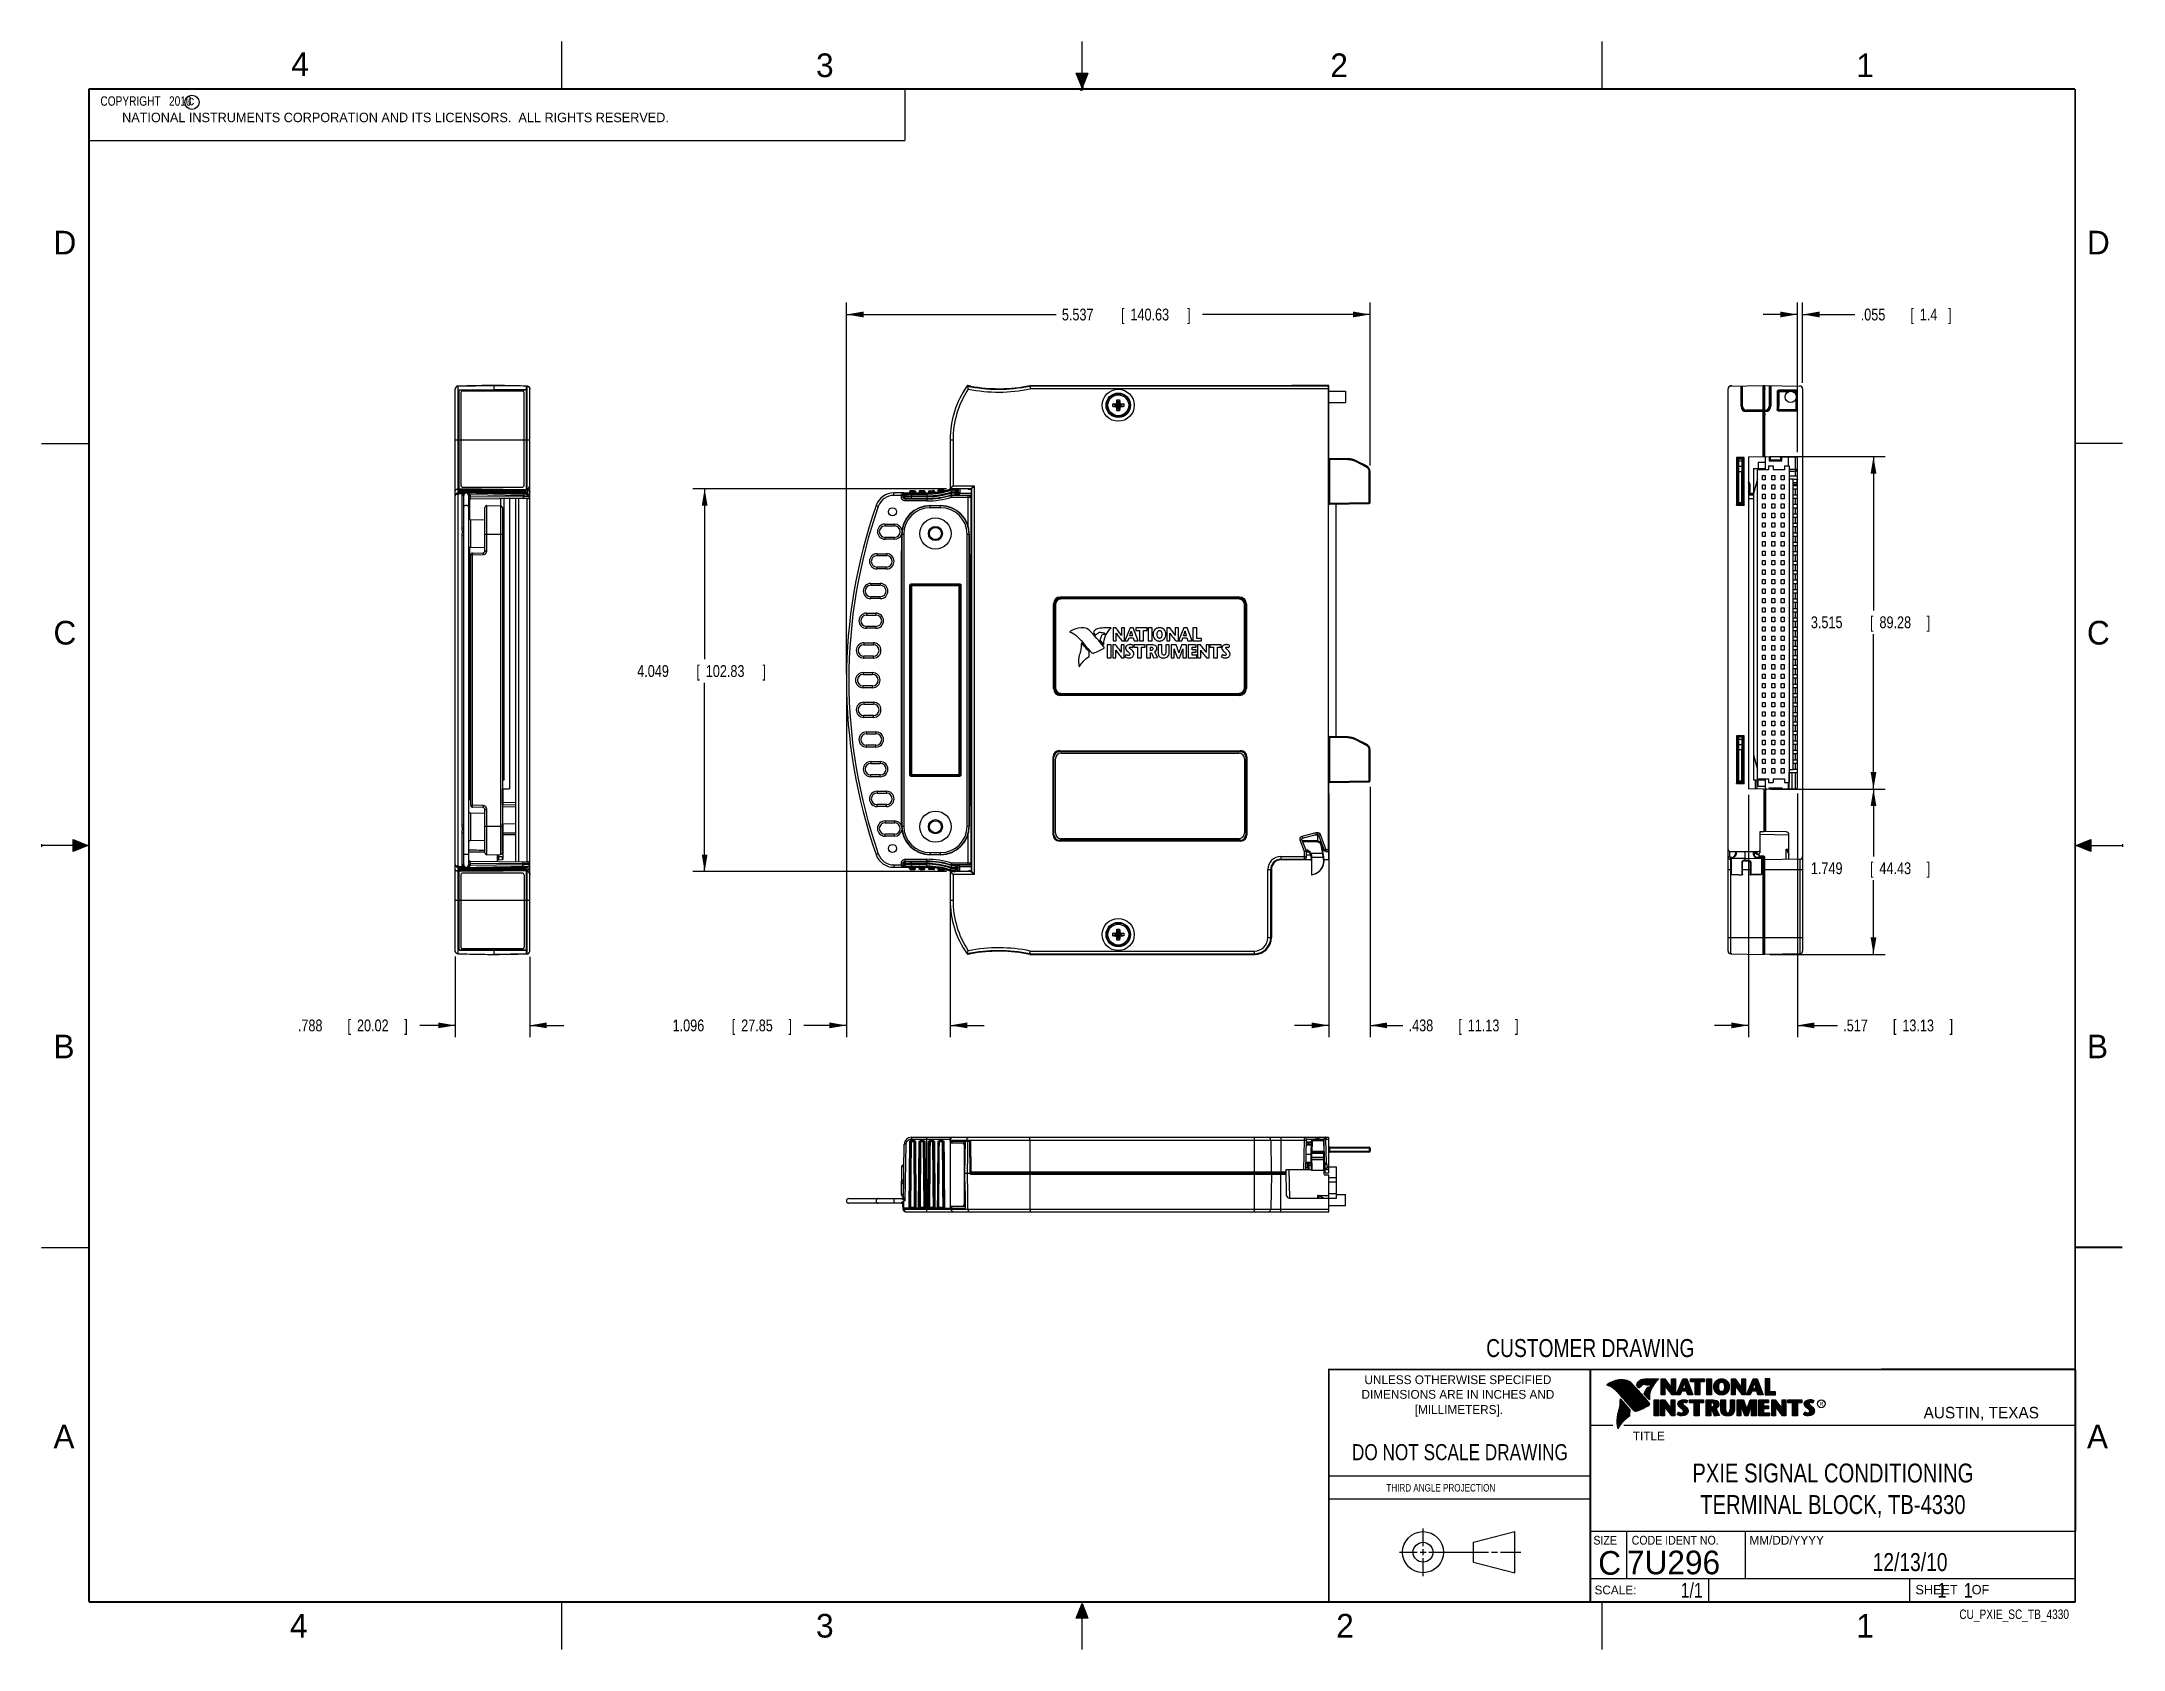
# Model space of a CAD drawing. Header units: inches. Extents: x 0 to 22, y 0 to 17.
import ezdxf
from ezdxf.enums import TextEntityAlignment as Align

# ---------------------------------------------------------------- set-up
doc = ezdxf.new("R2010")
doc.units = ezdxf.units.IN
doc.header["$LTSCALE"] = 1.21
doc.header["$MEASUREMENT"] = 0
doc.layers.get('0').update_dxf_attribs({"linetype": 'CONTINUOUS'})
doc.layers.add('DIMENSIONS', color=7, linetype='CONTINUOUS')
doc.styles.get("Standard").update_dxf_attribs({"font": 'txt', "width": 0.8})
doc.dimstyles.new('DIMSTYLE_1', dxfattribs={"dimtxt": 0.125, "dimasz": 0.18, "dimexe": 0.18, "dimexo": 0.0625, "dimgap": 0.09, "dimtad": 0, "dimtih": 1, "dimtoh": 1, "dimdec": 3, "dimzin": 4, "dimdsep": 46, "dimtxsty": 'STANDARD', "dimblk": '_FILLED', "dimblk1": '_FILLED', "dimblk2": '_FILLED', "dimcen": 0.09, "dimadec": 0, "dimazin": 0, "dimtp": 0.01, "dimtm": 0.01, "dimtfac": 1, "dimtdec": 3, "dimtofl": 0, "dimtmove": 0, "dimatfit": 3, "dimldrblk": '_FILLED', "dimfxl": 1, "dimtolj": 1, "dimtzin": 4, "dimarcsym": 0})

msp = doc.modelspace()

# ---------------------------------------------------------------- texts
at = {"color": 2, "linetype": 'CONTINUOUS'}
for s, height, p in [('4', 0.25, (2.64, 16.6369)), ('3', 0.25, (8.1875, 16.625)), ('2', 0.25, (13.625, 16.625)), ('1', 0.25, (19.1875, 16.625)), ('c', 0.1, (1.5463, 16.328)), ('NATIONAL INSTRUMENTS CORPORATION AND ITS LICENSORS.  ALL RIGHTS RESERVED.', 0.1, (0.851, 16.1482)), ('D', 0.25, (0.125, 14.75)), ('D', 0.25, (21.625, 14.75)), ('C', 0.25, (0.125, 10.625)), ('C', 0.25, (21.625, 10.625)), ('B', 0.25, (0.125, 6.25)), ('B', 0.25, (21.625, 6.25)), ('R', 0.0418, (18.7972, 2.5749)), ('AUSTIN, TEXAS', 0.121576, (19.898, 2.4426)), ('A', 0.25, (0.125, 2.125)), ('TITLE', 0.093, (16.8235, 2.21)), ('A', 0.25, (21.625, 2.125)), ('MM/DD/YYYY', 0.093, (18.0565, 1.1072)), ('SCALE:', 0.093, (16.4187, 0.5815)), ('SHEET    OF', 0.1, (19.8121, 0.5815)), ('4', 0.25, (2.625, 0.125)), ('3', 0.25, (8.1875, 0.125)), ('2', 0.25, (13.6875, 0.125)), ('1', 0.25, (19.1875, 0.125))]:
    msp.add_text(s, height=height, dxfattribs=at).set_placement(p)
at = {"color": 7, "linetype": 'CONTINUOUS', "width": 0.8}
for s, height, p in [('CUSTOMER DRAWING', 0.19, (16.3742, 3.0911)), ('DO NOT SCALE DRAWING', 0.17, (14.9953, 1.9998))]:
    msp.add_text(s, height=height, dxfattribs=at).set_placement(p, align=Align.CENTER)
at = {"color": 2, "linetype": 'CONTINUOUS'}
for s, p in [('UNLESS OTHERWISE SPECIFIED', (14.9742, 2.8049)), ('DIMENSIONS ARE IN INCHES AND', (14.9742, 2.6501)), ('[MILLIMETERS].', (14.9844, 2.4899))]:
    msp.add_text(s, height=0.093, dxfattribs=at).set_placement(p, align=Align.CENTER)
for s, height, width, p in [('THIRD ANGLE PROJECTION', 0.08, 0.8, (14.2178, 1.6686)), ('SIZE', 0.093, 0.9, (16.407, 1.1072)), ('CODE IDENT NO.', 0.093, 0.9, (16.8114, 1.1072))]:
    msp.add_text(s, height=height, dxfattribs=dict(at, width=width)).set_placement(p)
at = {"color": 7, "linetype": 'CONTINUOUS'}
msp.add_text('C', height=0.25, dxfattribs=at).set_placement((16.5785, 0.7893), align=Align.CENTER)
msp.add_text('7U296', height=0.25, dxfattribs=at).set_placement((16.7614, 0.7941))
at = {"color": 7, "linetype": 'CONTINUOUS', "width": 0.8}
msp.add_text('1/1', height=0.15625, dxfattribs=at).set_placement((17.5623, 0.5469), align=Align.RIGHT)
at = {"color": 2, "linetype": 'CONTINUOUS', "width": 0.8}
msp.add_text('CU_PXIE_SC_TB_4330', height=0.1, dxfattribs=at).set_placement((21.4352, 0.3213), align=Align.RIGHT)
at = {"color": 2, "linetype": 'CONTINUOUS', "insert": (0.5624, 16.4219), "char_height": 0.1, "width": 1.44, "attachment_point": 1}
msp.add_mtext('  COPYRIGHT   2010', dxfattribs=at)
at = {"color": 7, "linetype": 'CONTINUOUS'}
for s, insert, char_height, width, attachment_point in [('PXIE SIGNAL CONDITIONING\\PTERMINAL BLOCK, TB-4330', (18.9387, 1.9646), 0.2, 3.84, 2), ('12/13/10 ', (19.755, 1.0181), 0.19, 1.368, 2), ('     1    1', (19.8125, 0.7031), 0.15625, 1.375, 1)]:
    msp.add_mtext(s, dxfattribs=dict(at, insert=insert, char_height=char_height, width=width, attachment_point=attachment_point))

# ---------------------------------------------------------------- blocks, each defined once
blk = doc.blocks.new('_FILLED')
at = {"color": 0, "linetype": 'BYBLOCK'}
blk.add_solid([(0, 0), (-1, 0.17), (-1, -0.17)], dxfattribs=at)
blk = doc.blocks.new('*D0')
at = {"layer": 'DIMENSIONS', "color": 2, "linetype": 'CONTINUOUS'}
for p, q in [((4.373, 7.326), (4.373, 6.473)), ((5.161, 7.324), (5.161, 6.473)), ((4.373, 6.598), (3.997, 6.598)), ((5.161, 6.598), (5.521, 6.598))]:
    blk.add_line(p, q, dxfattribs=at)
at = {"layer": 'DIMENSIONS', "color": 2, "linetype": 'CONTINUOUS', "xscale": 0.18, "yscale": 0.18, "zscale": 0.18}
blk.add_blockref('_FILLED', (4.373, 6.598), dxfattribs=at)
at = {"layer": 'DIMENSIONS', "color": 2, "linetype": 'CONTINUOUS', "xscale": 0.18, "yscale": 0.18, "zscale": 0.18, "rotation": 180}
blk.add_blockref('_FILLED', (5.161, 6.598), dxfattribs=at)
at = {"layer": 'DIMENSIONS', "color": 2, "linetype": 'CONTINUOUS', "width": 0.8}
for s, p in [('.788', (2.709, 6.535)), ('[', (3.234, 6.535)), ('20.02', (3.334, 6.535)), (']', (3.834, 6.535))]:
    blk.add_text(s, height=0.125, dxfattribs=at).set_placement(p)
blk = doc.blocks.new('*D1')
at = {"layer": 'DIMENSIONS', "color": 2, "linetype": 'CONTINUOUS'}
for p, q in [((9.566, 12.273), (6.885, 12.273)), ((7.01, 12.273), (7.01, 10.469)), ((7.01, 8.224), (7.01, 10.219)), ((9.566, 8.224), (6.885, 8.224))]:
    blk.add_line(p, q, dxfattribs=at)
at = {"layer": 'DIMENSIONS', "color": 2, "linetype": 'CONTINUOUS', "xscale": 0.18, "yscale": 0.18, "zscale": 0.18}
for p, rotation in [((7.01, 12.273), 90), ((7.01, 8.224), 270)]:
    blk.add_blockref('_FILLED', p, dxfattribs=dict(at, rotation=rotation))
at = {"layer": 'DIMENSIONS', "color": 2, "linetype": 'CONTINUOUS', "width": 0.8}
for s, p in [('4.049', (6.297, 10.282)), ('[', (6.922, 10.282)), ('102.83', (7.022, 10.282)), (']', (7.622, 10.282))]:
    blk.add_text(s, height=0.125, dxfattribs=at).set_placement(p)
blk = doc.blocks.new('*D2')
at = {"layer": 'DIMENSIONS', "color": 2, "linetype": 'CONTINUOUS'}
for p, q in [((8.51, 10.311), (8.51, 14.24)), ((8.51, 14.115), (10.725, 14.115)), ((14.046, 14.115), (12.275, 14.115)), ((14.046, 12.519), (14.046, 14.24))]:
    blk.add_line(p, q, dxfattribs=at)
at = {"layer": 'DIMENSIONS', "color": 2, "linetype": 'CONTINUOUS', "xscale": 0.18, "yscale": 0.18, "zscale": 0.18, "rotation": 180}
blk.add_blockref('_FILLED', (8.51, 14.115), dxfattribs=at)
at = {"layer": 'DIMENSIONS', "color": 2, "linetype": 'CONTINUOUS', "xscale": 0.18, "yscale": 0.18, "zscale": 0.18}
blk.add_blockref('_FILLED', (14.046, 14.115), dxfattribs=at)
at = {"layer": 'DIMENSIONS', "color": 2, "linetype": 'CONTINUOUS', "width": 0.8}
for s, p in [('5.537', (10.787, 14.052)), ('[', (11.412, 14.052)), ('140.63', (11.512, 14.052)), (']', (12.112, 14.052))]:
    blk.add_text(s, height=0.125, dxfattribs=at).set_placement(p)
blk = doc.blocks.new('*D3')
at = {"layer": 'DIMENSIONS', "color": 2, "linetype": 'CONTINUOUS'}
for p, q in [((13.608, 9.05), (13.608, 6.473)), ((14.046, 9.122), (14.046, 6.473)), ((13.608, 6.598), (13.248, 6.598)), ((14.046, 6.598), (14.391, 6.598))]:
    blk.add_line(p, q, dxfattribs=at)
at = {"layer": 'DIMENSIONS', "color": 2, "linetype": 'CONTINUOUS', "xscale": 0.18, "yscale": 0.18, "zscale": 0.18}
blk.add_blockref('_FILLED', (13.608, 6.598), dxfattribs=at)
at = {"layer": 'DIMENSIONS', "color": 2, "linetype": 'CONTINUOUS', "xscale": 0.18, "yscale": 0.18, "zscale": 0.18, "rotation": 180}
blk.add_blockref('_FILLED', (14.046, 6.598), dxfattribs=at)
at = {"layer": 'DIMENSIONS', "color": 2, "linetype": 'CONTINUOUS', "width": 0.8}
for s, p in [('.438', (14.453, 6.535)), ('[', (14.978, 6.535)), ('11.13', (15.078, 6.535)), (']', (15.578, 6.535))]:
    blk.add_text(s, height=0.125, dxfattribs=at).set_placement(p)
blk = doc.blocks.new('*D4')
at = {"layer": 'DIMENSIONS', "color": 2, "linetype": 'CONTINUOUS'}
for p, q in [((8.51, 10.186), (8.51, 6.473)), ((9.606, 8.162), (9.606, 6.473)), ((8.51, 6.598), (8.058, 6.598)), ((9.606, 6.598), (9.966, 6.598))]:
    blk.add_line(p, q, dxfattribs=at)
at = {"layer": 'DIMENSIONS', "color": 2, "linetype": 'CONTINUOUS', "xscale": 0.18, "yscale": 0.18, "zscale": 0.18}
blk.add_blockref('_FILLED', (8.51, 6.598), dxfattribs=at)
at = {"layer": 'DIMENSIONS', "color": 2, "linetype": 'CONTINUOUS', "xscale": 0.18, "yscale": 0.18, "zscale": 0.18, "rotation": 180}
blk.add_blockref('_FILLED', (9.606, 6.598), dxfattribs=at)
at = {"layer": 'DIMENSIONS', "color": 2, "linetype": 'CONTINUOUS', "width": 0.8}
for s, p in [('1.096', (6.671, 6.535)), ('[', (7.296, 6.535)), ('27.85', (7.396, 6.535)), (']', (7.896, 6.535))]:
    blk.add_text(s, height=0.125, dxfattribs=at).set_placement(p)
blk = doc.blocks.new('*D5')
at = {"layer": 'DIMENSIONS', "color": 2, "linetype": 'CONTINUOUS'}
for p, q in [((18.046, 9.037), (18.046, 6.473)), ((18.563, 9.05), (18.563, 6.473)), ((18.046, 6.598), (17.686, 6.598)), ((18.563, 6.598), (18.986, 6.598))]:
    blk.add_line(p, q, dxfattribs=at)
at = {"layer": 'DIMENSIONS', "color": 2, "linetype": 'CONTINUOUS', "xscale": 0.18, "yscale": 0.18, "zscale": 0.18}
blk.add_blockref('_FILLED', (18.046, 6.598), dxfattribs=at)
at = {"layer": 'DIMENSIONS', "color": 2, "linetype": 'CONTINUOUS', "xscale": 0.18, "yscale": 0.18, "zscale": 0.18, "rotation": 180}
blk.add_blockref('_FILLED', (18.563, 6.598), dxfattribs=at)
at = {"layer": 'DIMENSIONS', "color": 2, "linetype": 'CONTINUOUS', "width": 0.8}
for s, p in [('.517', (19.048, 6.535)), ('[', (19.573, 6.535)), ('13.13', (19.673, 6.535)), (']', (20.173, 6.535))]:
    blk.add_text(s, height=0.125, dxfattribs=at).set_placement(p)
blk = doc.blocks.new('*D6')
at = {"layer": 'DIMENSIONS', "color": 2, "linetype": 'CONTINUOUS'}
for p, q in [((18.563, 14.115), (18.203, 14.115)), ((18.563, 12.658), (18.563, 14.24)), ((18.618, 13.391), (18.618, 14.24)), ((18.618, 14.115), (19.17, 14.115))]:
    blk.add_line(p, q, dxfattribs=at)
at = {"layer": 'DIMENSIONS', "color": 2, "linetype": 'CONTINUOUS', "xscale": 0.18, "yscale": 0.18, "zscale": 0.18}
blk.add_blockref('_FILLED', (18.563, 14.115), dxfattribs=at)
at = {"layer": 'DIMENSIONS', "color": 2, "linetype": 'CONTINUOUS', "xscale": 0.18, "yscale": 0.18, "zscale": 0.18, "rotation": 180}
blk.add_blockref('_FILLED', (18.618, 14.115), dxfattribs=at)
at = {"layer": 'DIMENSIONS', "color": 2, "linetype": 'CONTINUOUS', "width": 0.8}
for s, p in [('.055', (19.233, 14.052)), ('[', (19.758, 14.052)), ('1.4', (19.858, 14.052)), (']', (20.158, 14.052))]:
    blk.add_text(s, height=0.125, dxfattribs=at).set_placement(p)
blk = doc.blocks.new('*D7')
at = {"layer": 'DIMENSIONS', "color": 2, "linetype": 'CONTINUOUS'}
for p, q in [((18.291, 9.097), (19.493, 9.097)), ((19.368, 9.097), (19.368, 8.384)), ((19.368, 7.348), (19.368, 8.134)), ((18.273, 7.348), (19.493, 7.348))]:
    blk.add_line(p, q, dxfattribs=at)
at = {"layer": 'DIMENSIONS', "color": 2, "linetype": 'CONTINUOUS', "xscale": 0.18, "yscale": 0.18, "zscale": 0.18}
for p, rotation in [((19.368, 9.097), 90), ((19.368, 7.348), 270)]:
    blk.add_blockref('_FILLED', p, dxfattribs=dict(at, rotation=rotation))
at = {"layer": 'DIMENSIONS', "color": 2, "linetype": 'CONTINUOUS', "width": 0.8}
for s, p in [('1.749', (18.706, 8.197)), ('[', (19.331, 8.197)), ('44.43', (19.431, 8.197)), (']', (19.931, 8.197))]:
    blk.add_text(s, height=0.125, dxfattribs=at).set_placement(p)
blk = doc.blocks.new('*D8')
at = {"layer": 'DIMENSIONS', "color": 2, "linetype": 'CONTINUOUS'}
for p, q in [((18.273, 12.612), (19.493, 12.612)), ((19.368, 12.612), (19.368, 10.986)), ((19.368, 9.097), (19.368, 10.736)), ((18.283, 9.097), (19.493, 9.097))]:
    blk.add_line(p, q, dxfattribs=at)
at = {"layer": 'DIMENSIONS', "color": 2, "linetype": 'CONTINUOUS', "xscale": 0.18, "yscale": 0.18, "zscale": 0.18}
for p, rotation in [((19.368, 12.612), 90), ((19.368, 9.097), 270)]:
    blk.add_blockref('_FILLED', p, dxfattribs=dict(at, rotation=rotation))
at = {"layer": 'DIMENSIONS', "color": 2, "linetype": 'CONTINUOUS', "width": 0.8}
for s, p in [('3.515', (18.706, 10.798)), ('[', (19.331, 10.798)), ('89.28', (19.431, 10.798)), (']', (19.931, 10.798))]:
    blk.add_text(s, height=0.125, dxfattribs=at).set_placement(p)

# ---------------------------------------------------------------- dimensions: what is measured, and where the dimension line sits
at = {"layer": 'DIMENSIONS', "color": 2, "linetype": 'CONTINUOUS'}
for base, p1, p2, angle, picture, middle in [((8.5095, 14.1148), (14.0462, 12.5187), (8.5095, 10.3112), 180, '*D2', (11.4997, 14.1148)), ((19.3683, 9.0969), (18.2728, 12.6117), (18.2828, 9.0969), 270, '*D8', (19.3683, 10.8609)), ((7.0095, 8.2244), (9.5657, 12.2731), (9.5657, 8.2244), 270, '*D1', (7.0095, 10.3442)), ((13.6082, 6.5977), (14.0462, 9.1218), (13.6082, 9.0502), 180, '*D3', (15.0657, 6.5977)), ((19.3683, 7.3477), (18.2905, 9.0971), (18.2728, 7.3477), 270, '*D7', (19.3683, 8.2592))]:
    dim = msp.add_linear_dim(base=base, p1=p1, p2=p2, angle=angle, dimstyle='DIMSTYLE_1', dxfattribs=at)
    dim.commit()
    dim.dimension.update_dxf_attribs({"geometry": picture, "text_midpoint": middle, "dimtype": 160})
for base, p1, p2, picture, middle in [((18.6183, 14.1148), (18.5633, 12.6583), (18.6183, 13.3906), '*D6', (19.7455, 14.1148)), ((9.60597, 6.59775), (8.50954, 10.18625), (9.60597, 8.16177), '*D4', (7.33332, 6.59775)), ((18.5633, 6.5977), (18.0463, 9.0371), (18.5633, 9.0502), '*D5', (19.661, 6.5977)), ((5.1612, 6.5977), (4.3732, 7.3259), (5.1612, 7.3241), '*D0', (3.3216, 6.5977))]:
    dim = msp.add_linear_dim(base=base, p1=p1, p2=p2, dimstyle='DIMSTYLE_1', dxfattribs=at)
    dim.commit()
    dim.dimension.update_dxf_attribs({"geometry": picture, "text_midpoint": middle, "dimtype": 160})

# ---------------------------------------------------------------- hatches: boundary and pattern name
at = {"linetype": 'CONTINUOUS'}
for points in [[(11, 16.51), (10.9375, 16.6663), (11.0625, 16.6663)], [(0.3337, 8.5625), (0.49, 8.5), (0.3337, 8.4375)], [(21.6663, 8.5625), (21.6663, 8.4375), (21.51, 8.5)], [(10.9375, 0.3287), (11, 0.485), (11.0625, 0.3287)]]:
    msp.add_hatch(color=2, dxfattribs=at).paths.add_polyline_path(points)

# ---------------------------------------------------------------- linework, layer by layer
at = {"color": 2, "linetype": 'CONTINUOUS'}
for p, q in [((5.5, 16.5), (5.5, 17)), ((11, 16.485), (11, 17)), ((16.5, 16.5), (16.5, 17)), ((11, 16.51), (10.9375, 16.6663)), ((10.9375, 16.6663), (11.0625, 16.6663)), ((11.015, 16.515), (10.985, 16.485)), ((10.985, 16.485), (11, 16.515)), ((11.0625, 16.6663), (11, 16.51)), ((11, 16.485), (11.015, 16.515)), ((0.4999, 16.5), (9.1249, 16.5)), ((0.4999, 16.5), (0.4999, 15.9531)), ((9.1249, 16.5), (9.1249, 15.9531)), ((0.4999, 15.9531), (9.1249, 15.9531)), ((0, 12.75), (0.5, 12.75)), ((22, 12.75), (21.5, 12.75)), ((0, 8.515), (0, 8.485)), ((0.49, 8.5), (0, 8.5)), ((0.3337, 8.4375), (0.3337, 8.5625)), ((0.3337, 8.5625), (0.49, 8.5)), ((0.49, 8.5), (0.3337, 8.4375)), ((21.51, 8.5), (21.6663, 8.5625)), ((21.51, 8.5), (22, 8.5)), ((21.6663, 8.4375), (21.51, 8.5)), ((21.6663, 8.5625), (21.6663, 8.4375)), ((22, 8.515), (22, 8.485)), ((0, 4.25), (0.5, 4.25)), ((16.3737, 2.9596), (21.5037, 2.9596)), ((16.3737, 2.9596), (16.3737, 1.2496)), ((16.375, 2.96), (21.5, 2.96)), ((21.5037, 2.9596), (21.5037, 1.2496)), ((16.5578, 2.796), (16.5578, 2.7989)), ((16.5646, 2.7936), (16.5646, 2.8033)), ((16.5714, 2.7909), (16.5714, 2.8075)), ((16.5782, 2.788), (16.5782, 2.8116)), ((16.5851, 2.7849), (16.5851, 2.8154)), ((16.5919, 2.7815), (16.5919, 2.819)), ((16.5987, 2.7778), (16.5987, 2.8221)), ((16.6055, 2.7738), (16.6055, 2.8249)), ((16.6124, 2.7696), (16.6124, 2.8276)), ((16.6192, 2.765), (16.6192, 2.8301)), ((16.626, 2.7601), (16.626, 2.8325)), ((16.6329, 2.7549), (16.6329, 2.8347)), ((16.6397, 2.7492), (16.6397, 2.8367)), ((16.6465, 2.7431), (16.6465, 2.8386)), ((16.6533, 2.7366), (16.6533, 2.8403)), ((16.6602, 2.7295), (16.6602, 2.8419)), ((16.667, 2.7221), (16.667, 2.8435)), ((16.6738, 2.7146), (16.6738, 2.8449)), ((16.6806, 2.707), (16.6806, 2.8459)), ((16.6875, 2.6995), (16.6875, 2.8467)), ((16.7939, 2.533), (16.6919, 2.6489)), ((16.6943, 2.6918), (16.6943, 2.8472)), ((16.7011, 2.6841), (16.7011, 2.8474)), ((16.708, 2.6764), (16.708, 2.8474)), ((16.7148, 2.6685), (16.7148, 2.847)), ((16.7216, 2.6607), (16.7216, 2.8465)), ((16.7284, 2.6527), (16.7284, 2.8456)), ((16.7353, 2.6447), (16.7353, 2.8445)), ((16.7421, 2.6366), (16.7421, 2.8431)), ((16.7489, 2.6285), (16.7489, 2.8417)), ((16.7557, 2.6204), (16.7557, 2.84)), ((16.7626, 2.6125), (16.7626, 2.8378)), ((16.7694, 2.6046), (16.7694, 2.8352)), ((16.7762, 2.5968), (16.7762, 2.8321)), ((16.7831, 2.5891), (16.7831, 2.8284)), ((16.7899, 2.5815), (16.7899, 2.8242)), ((16.7967, 2.5739), (16.7967, 2.8193)), ((16.8035, 2.5665), (16.8035, 2.8136)), ((16.8104, 2.5591), (16.8104, 2.807)), ((16.8172, 2.5519), (16.8172, 2.7996)), ((16.824, 2.5447), (16.824, 2.7924)), ((16.8308, 2.5375), (16.8308, 2.7853)), ((16.8377, 2.5314), (16.8377, 2.7781)), ((16.8445, 2.5262), (16.8445, 2.7709)), ((16.8513, 2.523), (16.8513, 2.7637)), ((16.8581, 2.5224), (16.8581, 2.7565)), ((16.8864, 2.7664), (16.8632, 2.7937)), ((16.865, 2.5241), (16.865, 2.7493)), ((16.8877, 2.7723), (16.8682, 2.7952)), ((16.8718, 2.791), (16.8718, 2.8085)), ((16.8718, 2.527), (16.8718, 2.7421)), ((16.8786, 2.783), (16.8786, 2.8206)), ((16.8786, 2.5298), (16.8786, 2.7348)), ((16.8855, 2.7749), (16.8855, 2.8281)), ((16.8855, 2.5327), (16.8855, 2.727)), ((16.8923, 2.7747), (16.8923, 2.8335)), ((16.8923, 2.5356), (16.8923, 2.7187)), ((16.8991, 2.7788), (16.8991, 2.8375)), ((16.8991, 2.5385), (16.8991, 2.7104)), ((16.9059, 2.7837), (16.9059, 2.8408)), ((16.9059, 2.5415), (16.9059, 2.7022)), ((16.9128, 2.7896), (16.9128, 2.8436)), ((16.9128, 2.5446), (16.9128, 2.6939)), ((16.9196, 2.7966), (16.9196, 2.8459)), ((16.9196, 2.5477), (16.9196, 2.6856)), ((16.9264, 2.8018), (16.9264, 2.8477)), ((16.9264, 2.5508), (16.9264, 2.6774)), ((16.9332, 2.8053), (16.9332, 2.849)), ((16.9332, 2.554), (16.9332, 2.6691)), ((16.9401, 2.8077), (16.9401, 2.8499)), ((16.9401, 2.5573), (16.9401, 2.6608)), ((16.9616, 2.6797), (16.9434, 2.7005)), ((16.9469, 2.8082), (16.9469, 2.8509)), ((16.9469, 2.5606), (16.9469, 2.6526)), ((16.9653, 2.6828), (16.9492, 2.7013)), ((16.9537, 2.8069), (16.9537, 2.8518)), ((16.9537, 2.696), (16.9537, 2.7109)), ((16.9537, 2.5639), (16.9537, 2.6443)), ((16.9606, 2.8048), (16.9606, 2.8525)), ((16.9606, 2.6882), (16.9606, 2.7266)), ((16.9674, 2.8034), (16.9674, 2.8531)), ((16.9674, 2.6802), (16.9674, 2.7444)), ((16.9742, 2.8027), (16.9742, 2.8536)), ((16.9742, 2.672), (16.9742, 2.7568)), ((16.981, 2.8023), (16.981, 2.854)), ((16.981, 2.664), (16.981, 2.7634)), ((16.9838, 2.8589), (17.0997, 2.8607)), ((16.9839, 2.8541), (17.087, 2.8557)), ((16.9879, 2.802), (16.9879, 2.8542)), ((16.9879, 2.6563), (16.9879, 2.7665)), ((16.999, 2.637), (16.9946, 2.6418)), ((16.9947, 2.8019), (16.9947, 2.8543)), ((16.9947, 2.6748), (16.9947, 2.7683)), ((17.0015, 2.8005), (17.0015, 2.8544)), ((17.0015, 2.7195), (17.0015, 2.7694)), ((17.0083, 2.7963), (17.0083, 2.8545)), ((17.0083, 2.7388), (17.0083, 2.7698)), ((17.0152, 2.755), (17.0152, 2.8546)), ((17.022, 2.7691), (17.022, 2.8547)), ((17.0288, 2.7817), (17.0288, 2.8548)), ((17.0357, 2.7931), (17.0357, 2.8549)), ((17.0425, 2.8035), (17.0425, 2.855)), ((17.0493, 2.8131), (17.0493, 2.8551)), ((17.0561, 2.822), (17.0561, 2.8552)), ((17.063, 2.8303), (17.063, 2.8553)), ((17.0698, 2.8381), (17.0698, 2.8554)), ((17.0766, 2.8454), (17.0766, 2.8555)), ((17.1243, 2.8592), (17.1609, 2.8592)), ((17.1243, 2.6915), (17.1243, 2.8592)), ((17.1637, 2.6915), (17.1243, 2.6915)), ((17.1291, 2.8543), (17.1585, 2.8543)), ((17.1291, 2.6963), (17.1291, 2.8543)), ((17.1589, 2.6963), (17.1291, 2.6963)), ((17.1381, 2.6963), (17.1381, 2.8543)), ((17.1447, 2.6963), (17.1447, 2.8543)), ((17.1514, 2.6963), (17.1514, 2.8543)), ((17.1589, 2.8042), (17.1581, 2.8543)), ((17.1585, 2.8543), (17.2383, 2.7492)), ((17.2418, 2.6963), (17.1589, 2.8042)), ((17.1589, 2.8042), (17.1589, 2.6963)), ((17.1609, 2.8592), (17.2334, 2.7636)), ((17.2395, 2.6915), (17.1637, 2.7899)), ((17.1637, 2.7899), (17.1637, 2.6915)), ((17.1648, 2.7965), (17.1648, 2.8461)), ((17.1714, 2.7879), (17.1714, 2.8373)), ((17.1781, 2.7792), (17.1781, 2.8285)), ((17.1848, 2.7705), (17.1848, 2.8197)), ((17.1915, 2.7618), (17.1915, 2.8109)), ((17.1981, 2.7531), (17.1981, 2.8021)), ((17.2048, 2.7445), (17.2048, 2.7933)), ((17.2115, 2.7358), (17.2115, 2.7845)), ((17.2182, 2.7271), (17.2182, 2.7757)), ((17.2248, 2.7184), (17.2248, 2.7669)), ((17.2315, 2.7098), (17.2315, 2.7581)), ((17.2334, 2.8592), (17.2732, 2.8592)), ((17.2334, 2.7636), (17.2334, 2.8592)), ((17.2382, 2.7011), (17.2383, 2.7492)), ((17.2383, 2.8543), (17.2684, 2.8543)), ((17.2383, 2.7492), (17.2383, 2.8543)), ((17.2732, 2.6915), (17.2395, 2.6915)), ((17.2684, 2.6963), (17.2418, 2.6963)), ((17.2449, 2.6963), (17.2449, 2.8543)), ((17.2515, 2.6963), (17.2515, 2.8543)), ((17.2582, 2.6963), (17.2582, 2.8543)), ((17.2649, 2.6963), (17.2649, 2.8543)), ((17.2684, 2.8543), (17.2684, 2.6963)), ((17.2732, 2.8592), (17.2732, 2.6915)), ((17.2831, 2.6915), (17.3516, 2.8591)), ((17.3228, 2.6915), (17.2831, 2.6915)), ((17.2903, 2.6964), (17.3548, 2.8542)), ((17.3195, 2.6964), (17.2903, 2.6964)), ((17.2983, 2.6964), (17.2983, 2.7158)), ((17.3049, 2.6964), (17.3049, 2.7322)), ((17.3116, 2.6964), (17.3116, 2.7485)), ((17.3183, 2.6964), (17.3183, 2.7648)), ((17.3356, 2.7364), (17.3195, 2.6964)), ((17.3388, 2.7316), (17.3228, 2.6915)), ((17.325, 2.7101), (17.325, 2.7812)), ((17.3316, 2.7267), (17.3316, 2.7975)), ((17.394, 2.7364), (17.3356, 2.7364)), ((17.3383, 2.7364), (17.3383, 2.8138)), ((17.3905, 2.7316), (17.3388, 2.7316)), ((17.3409, 2.7533), (17.3624, 2.8228)), ((17.389, 2.7533), (17.3409, 2.7533)), ((17.345, 2.7666), (17.345, 2.8302)), ((17.345, 2.7364), (17.345, 2.7533)), ((17.3475, 2.7581), (17.3659, 2.8179)), ((17.3827, 2.7581), (17.3475, 2.7581)), ((17.3516, 2.8591), (17.3938, 2.8591)), ((17.3517, 2.7882), (17.3517, 2.8465)), ((17.3517, 2.7364), (17.3517, 2.7533)), ((17.3548, 2.8542), (17.3905, 2.8542)), ((17.3583, 2.8098), (17.3583, 2.8542)), ((17.3583, 2.7364), (17.3583, 2.7533)), ((17.3624, 2.8228), (17.3701, 2.8228)), ((17.365, 2.8228), (17.365, 2.8542)), ((17.365, 2.7364), (17.365, 2.7533)), ((17.3659, 2.8179), (17.3664, 2.8179)), ((17.3664, 2.8179), (17.3827, 2.7581)), ((17.3701, 2.8228), (17.389, 2.7533)), ((17.3717, 2.817), (17.3717, 2.8542)), ((17.3717, 2.7364), (17.3717, 2.7533)), ((17.3784, 2.7925), (17.3784, 2.8542)), ((17.3784, 2.7364), (17.3784, 2.7533)), ((17.385, 2.7679), (17.385, 2.8542)), ((17.385, 2.7364), (17.385, 2.7533)), ((17.3905, 2.8542), (17.4504, 2.6964)), ((17.4039, 2.6915), (17.3905, 2.7316)), ((17.3917, 2.7364), (17.3917, 2.851)), ((17.3938, 2.8591), (17.4574, 2.6915)), ((17.4074, 2.6964), (17.394, 2.7364)), ((17.3984, 2.7232), (17.3984, 2.8334)), ((17.4574, 2.6915), (17.4039, 2.6915)), ((17.4051, 2.7034), (17.4051, 2.8158)), ((17.4504, 2.6964), (17.4074, 2.6964)), ((17.4118, 2.6964), (17.4118, 2.7982)), ((17.4184, 2.6964), (17.4184, 2.7806)), ((17.4251, 2.6964), (17.4251, 2.763)), ((17.4318, 2.6964), (17.4318, 2.7455)), ((17.4327, 2.8591), (17.5802, 2.8591)), ((17.4327, 2.8278), (17.4327, 2.8591)), ((17.481, 2.8278), (17.4327, 2.8278)), ((17.4375, 2.8542), (17.5753, 2.8542)), ((17.4375, 2.8327), (17.4375, 2.8542)), ((17.4859, 2.8327), (17.4375, 2.8327)), ((17.4385, 2.6964), (17.4385, 2.7279)), ((17.4451, 2.8327), (17.4451, 2.8542)), ((17.4451, 2.6964), (17.4451, 2.7103)), ((17.4518, 2.8327), (17.4518, 2.8542)), ((17.4585, 2.8327), (17.4585, 2.8542)), ((17.4652, 2.8327), (17.4652, 2.8542)), ((17.4718, 2.8327), (17.4718, 2.8542)), ((17.4785, 2.8327), (17.4785, 2.8542)), ((17.481, 2.6915), (17.481, 2.8278)), ((17.5318, 2.6915), (17.481, 2.6915)), ((17.4859, 2.8327), (17.4852, 2.8542)), ((17.4859, 2.6964), (17.4859, 2.8327)), ((17.5269, 2.6964), (17.4859, 2.6964)), ((17.4919, 2.6964), (17.4919, 2.8542)), ((17.4985, 2.6964), (17.4985, 2.8542)), ((17.5052, 2.6964), (17.5052, 2.8542)), ((17.5119, 2.6964), (17.5119, 2.8542)), ((17.5186, 2.6964), (17.5186, 2.8542)), ((17.5269, 2.8327), (17.5252, 2.8542)), ((17.5753, 2.8327), (17.5269, 2.8327)), ((17.5269, 2.8327), (17.5269, 2.6964)), ((17.5802, 2.8278), (17.5318, 2.8278)), ((17.5318, 2.8278), (17.5318, 2.6915)), ((17.5319, 2.8327), (17.5319, 2.8542)), ((17.5386, 2.8327), (17.5386, 2.8542)), ((17.5453, 2.8327), (17.5453, 2.8542)), ((17.5519, 2.8327), (17.5519, 2.8542)), ((17.5586, 2.8327), (17.5586, 2.8542)), ((17.5653, 2.8327), (17.5653, 2.8542)), ((17.572, 2.8327), (17.572, 2.8542)), ((17.5753, 2.8542), (17.5753, 2.8327)), ((17.5802, 2.8591), (17.5802, 2.8278)), ((17.6059, 2.8591), (17.6565, 2.8591)), ((17.6059, 2.6915), (17.6059, 2.8591)), ((17.6565, 2.6915), (17.6059, 2.6915)), ((17.6108, 2.8542), (17.6516, 2.8542)), ((17.6108, 2.6964), (17.6108, 2.8542)), ((17.6516, 2.6964), (17.6108, 2.6964)), ((17.6187, 2.6964), (17.6187, 2.8542)), ((17.6254, 2.6964), (17.6254, 2.8542)), ((17.632, 2.6964), (17.632, 2.8542)), ((17.6387, 2.6964), (17.6387, 2.8542)), ((17.6454, 2.6964), (17.6454, 2.8542)), ((17.6516, 2.8542), (17.6516, 2.6964)), ((17.6565, 2.8591), (17.6565, 2.6915)), ((17.6849, 2.7803), (17.6851, 2.7836)), ((17.6849, 2.7769), (17.6849, 2.7803)), ((17.6849, 2.7735), (17.6849, 2.7769)), ((17.6851, 2.7701), (17.6849, 2.7735)), ((17.6851, 2.7836), (17.6853, 2.7869)), ((17.6854, 2.7668), (17.6851, 2.7701)), ((17.6853, 2.7869), (17.6857, 2.7901)), ((17.6859, 2.7634), (17.6854, 2.7668)), ((17.6857, 2.7901), (17.6862, 2.7933)), ((17.6864, 2.76), (17.6859, 2.7634)), ((17.6862, 2.7933), (17.6868, 2.7964)), ((17.687, 2.7567), (17.6864, 2.76)), ((17.6868, 2.7964), (17.6876, 2.7995)), ((17.6878, 2.7535), (17.687, 2.7567)), ((17.6876, 2.7995), (17.6884, 2.8024)), ((17.6886, 2.7503), (17.6878, 2.7535)), ((17.6884, 2.8024), (17.6893, 2.8053)), ((17.6895, 2.7471), (17.6886, 2.7503)), ((17.6893, 2.8053), (17.6904, 2.8081)), ((17.6905, 2.7441), (17.6895, 2.7471)), ((17.6904, 2.8081), (17.6915, 2.8108)), ((17.6905, 2.7441), (17.6904, 2.8081)), ((17.6917, 2.7411), (17.6905, 2.7441)), ((17.6915, 2.8108), (17.6928, 2.8135)), ((17.6929, 2.7383), (17.6917, 2.7411)), ((17.6928, 2.8135), (17.6942, 2.8161)), ((17.6942, 2.7355), (17.6929, 2.7383)), ((17.6942, 2.8161), (17.6957, 2.8186)), ((17.6956, 2.7327), (17.6942, 2.7355)), ((17.6971, 2.7301), (17.6956, 2.7327)), ((17.6957, 2.8186), (17.6973, 2.8211)), ((17.6971, 2.7301), (17.6973, 2.8211)), ((17.6987, 2.7275), (17.6971, 2.7301)), ((17.6973, 2.8211), (17.699, 2.8236)), ((17.7003, 2.725), (17.6987, 2.7275)), ((17.699, 2.8236), (17.7008, 2.826)), ((17.7021, 2.7226), (17.7003, 2.725)), ((17.7008, 2.826), (17.7028, 2.8284)), ((17.704, 2.7203), (17.7021, 2.7226)), ((17.7028, 2.8284), (17.7048, 2.8307)), ((17.704, 2.7203), (17.7048, 2.8307)), ((17.706, 2.7181), (17.704, 2.7203)), ((17.7048, 2.8307), (17.707, 2.833)), ((17.708, 2.7159), (17.706, 2.7181)), ((17.707, 2.833), (17.7092, 2.8351)), ((17.7102, 2.7138), (17.708, 2.7159)), ((17.7092, 2.8351), (17.7114, 2.8372)), ((17.7102, 2.7138), (17.7114, 2.8372)), ((17.7124, 2.7119), (17.7102, 2.7138)), ((17.7114, 2.8372), (17.7138, 2.8392)), ((17.7147, 2.71), (17.7124, 2.7119)), ((17.7138, 2.8392), (17.7162, 2.841)), ((17.717, 2.7082), (17.7147, 2.71)), ((17.7162, 2.841), (17.7186, 2.8427)), ((17.717, 2.7082), (17.7186, 2.8427)), ((17.7195, 2.7066), (17.717, 2.7082)), ((17.7186, 2.8427), (17.721, 2.8444)), ((17.722, 2.705), (17.7195, 2.7066)), ((17.721, 2.8444), (17.7235, 2.8459)), ((17.7246, 2.7036), (17.722, 2.705)), ((17.7235, 2.8459), (17.7261, 2.8472)), ((17.7246, 2.7036), (17.7235, 2.8459)), ((17.7273, 2.7022), (17.7246, 2.7036)), ((17.7261, 2.8472), (17.7287, 2.8485)), ((17.7267, 2.7789), (17.7268, 2.7812)), ((17.7267, 2.7766), (17.7267, 2.7789)), ((17.7267, 2.7743), (17.7267, 2.7766)), ((17.7268, 2.772), (17.7267, 2.7743)), ((17.7268, 2.7812), (17.7269, 2.7835)), ((17.7269, 2.7696), (17.7268, 2.772)), ((17.7269, 2.7835), (17.727, 2.7857)), ((17.727, 2.7673), (17.7269, 2.7696)), ((17.727, 2.7857), (17.7272, 2.7879)), ((17.7272, 2.765), (17.727, 2.7673)), ((17.7272, 2.7879), (17.7274, 2.79)), ((17.7274, 2.7628), (17.7272, 2.765)), ((17.7301, 2.701), (17.7273, 2.7022)), ((17.7274, 2.79), (17.7276, 2.7921)), ((17.7277, 2.7606), (17.7274, 2.7628)), ((17.7276, 2.7921), (17.7279, 2.7941)), ((17.728, 2.7584), (17.7277, 2.7606)), ((17.7279, 2.7941), (17.7282, 2.7961)), ((17.7283, 2.7563), (17.728, 2.7584)), ((17.7282, 2.7961), (17.7286, 2.798)), ((17.7287, 2.7543), (17.7283, 2.7563)), ((17.7286, 2.798), (17.729, 2.7998)), ((17.7287, 2.8485), (17.7314, 2.8497)), ((17.7291, 2.7523), (17.7287, 2.7543)), ((17.729, 2.7998), (17.7294, 2.8016)), ((17.7295, 2.7503), (17.7291, 2.7523)), ((17.7294, 2.8016), (17.7299, 2.8034)), ((17.73, 2.7485), (17.7295, 2.7503)), ((17.7299, 2.8034), (17.7304, 2.8051)), ((17.7306, 2.7466), (17.73, 2.7485)), ((17.7301, 2.701), (17.7305, 2.7469)), ((17.733, 2.6999), (17.7301, 2.701)), ((17.7304, 2.8051), (17.7309, 2.8068)), ((17.7311, 2.7449), (17.7306, 2.7466)), ((17.7309, 2.8068), (17.7316, 2.8085)), ((17.731, 2.807), (17.7314, 2.8497)), ((17.7318, 2.7431), (17.7311, 2.7449)), ((17.7314, 2.8497), (17.7342, 2.8508)), ((17.7316, 2.8085), (17.7322, 2.8101)), ((17.7324, 2.7414), (17.7318, 2.7431)), ((17.7322, 2.8101), (17.7329, 2.8117)), ((17.7331, 2.7398), (17.7324, 2.7414)), ((17.7329, 2.8117), (17.7337, 2.8133)), ((17.736, 2.6989), (17.733, 2.6999)), ((17.7339, 2.7382), (17.7331, 2.7398)), ((17.7337, 2.8133), (17.7345, 2.8149)), ((17.7347, 2.7366), (17.7339, 2.7382)), ((17.7342, 2.8508), (17.737, 2.8517)), ((17.7345, 2.8149), (17.7354, 2.8164)), ((17.7355, 2.7351), (17.7347, 2.7366)), ((17.7354, 2.8164), (17.7364, 2.8178)), ((17.7365, 2.7337), (17.7355, 2.7351)), ((17.7391, 2.698), (17.736, 2.6989)), ((17.7364, 2.8178), (17.7374, 2.8192)), ((17.7374, 2.7323), (17.7365, 2.7337)), ((17.737, 2.8517), (17.7399, 2.8526)), ((17.7374, 2.8193), (17.737, 2.8517)), ((17.7374, 2.8192), (17.7384, 2.8206)), ((17.7385, 2.7309), (17.7374, 2.7323)), ((17.7384, 2.8206), (17.7395, 2.8218)), ((17.7388, 2.698), (17.7384, 2.7309)), ((17.7396, 2.7296), (17.7385, 2.7309)), ((17.7423, 2.6972), (17.7391, 2.698)), ((17.7395, 2.8218), (17.7407, 2.823)), ((17.7408, 2.7283), (17.7396, 2.7296)), ((17.7399, 2.8526), (17.7429, 2.8534)), ((17.7407, 2.823), (17.742, 2.8241)), ((17.742, 2.7272), (17.7408, 2.7283)), ((17.742, 2.8241), (17.7432, 2.8252)), ((17.7433, 2.7261), (17.742, 2.7272)), ((17.7456, 2.6966), (17.7423, 2.6972)), ((17.7429, 2.8534), (17.7459, 2.8541)), ((17.7432, 2.8252), (17.7446, 2.8261)), ((17.7446, 2.725), (17.7433, 2.7261)), ((17.7446, 2.8261), (17.746, 2.827)), ((17.746, 2.7241), (17.7446, 2.725)), ((17.7455, 2.8267), (17.7455, 2.854)), ((17.7455, 2.6966), (17.7455, 2.7244)), ((17.7489, 2.696), (17.7456, 2.6966)), ((17.7459, 2.8541), (17.749, 2.8546)), ((17.746, 2.827), (17.7474, 2.8278)), ((17.7475, 2.7232), (17.746, 2.7241)), ((17.7474, 2.8278), (17.7488, 2.8285)), ((17.749, 2.7224), (17.7475, 2.7232)), ((17.7488, 2.8285), (17.7503, 2.8291)), ((17.7523, 2.6956), (17.7489, 2.696)), ((17.749, 2.8546), (17.7522, 2.8551)), ((17.7506, 2.7217), (17.749, 2.7224)), ((17.7503, 2.8291), (17.7519, 2.8297)), ((17.7522, 2.7212), (17.7506, 2.7217)), ((17.7519, 2.8297), (17.7535, 2.8301)), ((17.7522, 2.8551), (17.7553, 2.8554)), ((17.7522, 2.8298), (17.7522, 2.8551)), ((17.7538, 2.7207), (17.7522, 2.7212)), ((17.7522, 2.6956), (17.7522, 2.7212)), ((17.7557, 2.6953), (17.7523, 2.6956)), ((17.7535, 2.8301), (17.7551, 2.8305)), ((17.7555, 2.7203), (17.7538, 2.7207)), ((17.7551, 2.8305), (17.7567, 2.8308)), ((17.7553, 2.8554), (17.7585, 2.8556)), ((17.7572, 2.72), (17.7555, 2.7203)), ((17.7591, 2.6952), (17.7557, 2.6953)), ((17.7567, 2.8308), (17.7584, 2.8311)), ((17.7589, 2.7198), (17.7572, 2.72)), ((17.7584, 2.8311), (17.7601, 2.8312)), ((17.7585, 2.8556), (17.7616, 2.8557)), ((17.7589, 2.8311), (17.7589, 2.8556)), ((17.7606, 2.7197), (17.7589, 2.7198)), ((17.7589, 2.6952), (17.7589, 2.7198)), ((17.7625, 2.6951), (17.7591, 2.6952)), ((17.7601, 2.8312), (17.7618, 2.8312)), ((17.7624, 2.7198), (17.7606, 2.7197)), ((17.7616, 2.8557), (17.7648, 2.8556)), ((17.7618, 2.8312), (17.7636, 2.8311)), ((17.7641, 2.7199), (17.7624, 2.7198)), ((17.7659, 2.6952), (17.7625, 2.6951)), ((17.7636, 2.8311), (17.7653, 2.831)), ((17.7658, 2.7201), (17.7641, 2.7199)), ((17.7648, 2.8556), (17.768, 2.8555)), ((17.7653, 2.831), (17.767, 2.8307)), ((17.7655, 2.6952), (17.7659, 2.7201)), ((17.7675, 2.7204), (17.7658, 2.7201)), ((17.7692, 2.6953), (17.7659, 2.6952)), ((17.767, 2.8307), (17.7686, 2.8304)), ((17.7692, 2.7208), (17.7675, 2.7204)), ((17.7676, 2.8306), (17.768, 2.8555)), ((17.768, 2.8555), (17.7711, 2.8552)), ((17.7686, 2.8304), (17.7703, 2.83)), ((17.7709, 2.7213), (17.7692, 2.7208)), ((17.7724, 2.6956), (17.7692, 2.6953)), ((17.7703, 2.83), (17.7719, 2.8295)), ((17.7725, 2.7218), (17.7709, 2.7213)), ((17.7711, 2.8552), (17.7742, 2.8548)), ((17.7719, 2.8295), (17.7734, 2.8289)), ((17.7722, 2.6956), (17.7725, 2.7218)), ((17.7756, 2.6961), (17.7724, 2.6956)), ((17.7741, 2.7224), (17.7725, 2.7218)), ((17.7734, 2.8289), (17.775, 2.8283)), ((17.7739, 2.8287), (17.7742, 2.8548)), ((17.7756, 2.7231), (17.7741, 2.7224)), ((17.7742, 2.8548), (17.7773, 2.8542)), ((17.775, 2.8283), (17.7764, 2.8276)), ((17.7771, 2.7238), (17.7756, 2.7231)), ((17.7788, 2.6966), (17.7756, 2.6961)), ((17.7764, 2.8276), (17.7778, 2.8268)), ((17.7785, 2.7246), (17.7771, 2.7238)), ((17.7773, 2.8542), (17.7804, 2.8536)), ((17.7778, 2.8268), (17.7792, 2.826)), ((17.7798, 2.7255), (17.7785, 2.7246)), ((17.7819, 2.6972), (17.7788, 2.6966)), ((17.7789, 2.6966), (17.7792, 2.7251)), ((17.7792, 2.826), (17.7805, 2.8251)), ((17.7811, 2.7265), (17.7798, 2.7255)), ((17.7801, 2.8254), (17.7804, 2.8536)), ((17.7804, 2.8536), (17.7834, 2.8528)), ((17.7805, 2.8251), (17.7817, 2.8242)), ((17.7824, 2.7276), (17.7811, 2.7265)), ((17.7817, 2.8242), (17.7829, 2.8232)), ((17.785, 2.698), (17.7819, 2.6972)), ((17.7835, 2.7287), (17.7824, 2.7276)), ((17.7829, 2.8232), (17.784, 2.8221)), ((17.7834, 2.8528), (17.7864, 2.8519)), ((17.7846, 2.7299), (17.7835, 2.7287)), ((17.784, 2.8221), (17.785, 2.821)), ((17.7857, 2.7312), (17.7846, 2.7299)), ((17.785, 2.821), (17.786, 2.8198)), ((17.788, 2.6989), (17.785, 2.698)), ((17.7867, 2.7326), (17.7857, 2.7312)), ((17.786, 2.8198), (17.7869, 2.8186)), ((17.7864, 2.8519), (17.7893, 2.8509)), ((17.7867, 2.8189), (17.7864, 2.8519)), ((17.7876, 2.734), (17.7867, 2.7326)), ((17.7869, 2.8186), (17.7878, 2.8173)), ((17.7884, 2.7354), (17.7876, 2.734)), ((17.788, 2.6989), (17.7876, 2.734)), ((17.7878, 2.8173), (17.7886, 2.816)), ((17.791, 2.7), (17.788, 2.6989)), ((17.7892, 2.7369), (17.7884, 2.7354)), ((17.7886, 2.816), (17.7894, 2.8146)), ((17.79, 2.7385), (17.7892, 2.7369)), ((17.7893, 2.8509), (17.7922, 2.8498)), ((17.7894, 2.8146), (17.7901, 2.8132)), ((17.7907, 2.7401), (17.79, 2.7385)), ((17.7901, 2.8132), (17.7908, 2.8116)), ((17.7914, 2.7417), (17.7907, 2.7401)), ((17.7908, 2.8116), (17.7914, 2.8101)), ((17.7939, 2.7012), (17.791, 2.7)), ((17.7914, 2.8101), (17.7921, 2.8084)), ((17.792, 2.7434), (17.7914, 2.7417)), ((17.7926, 2.7451), (17.792, 2.7434)), ((17.7921, 2.8084), (17.7927, 2.8067)), ((17.7922, 2.8498), (17.795, 2.8486)), ((17.7927, 2.8065), (17.7922, 2.8498)), ((17.7932, 2.7469), (17.7926, 2.7451)), ((17.7927, 2.8067), (17.7932, 2.8048)), ((17.7932, 2.8048), (17.7938, 2.8029)), ((17.7938, 2.7487), (17.7932, 2.7469)), ((17.7939, 2.7012), (17.7934, 2.7475)), ((17.7938, 2.8029), (17.7943, 2.801)), ((17.7943, 2.7506), (17.7938, 2.7487)), ((17.7968, 2.7025), (17.7939, 2.7012)), ((17.7943, 2.801), (17.7948, 2.799)), ((17.7947, 2.7525), (17.7943, 2.7506)), ((17.7952, 2.7545), (17.7947, 2.7525)), ((17.7948, 2.799), (17.7952, 2.7969)), ((17.795, 2.8486), (17.7977, 2.8472)), ((17.7952, 2.7969), (17.7956, 2.7947)), ((17.7956, 2.7565), (17.7952, 2.7545)), ((17.7956, 2.7947), (17.7959, 2.7925)), ((17.7959, 2.7586), (17.7956, 2.7565)), ((17.7959, 2.7925), (17.7962, 2.7903)), ((17.7962, 2.7608), (17.7959, 2.7586)), ((17.7962, 2.7903), (17.7964, 2.7881)), ((17.7965, 2.7629), (17.7962, 2.7608)), ((17.7964, 2.7881), (17.7966, 2.7858)), ((17.7967, 2.7652), (17.7965, 2.7629)), ((17.7966, 2.7858), (17.7968, 2.7835)), ((17.7968, 2.7674), (17.7967, 2.7652)), ((17.7968, 2.7835), (17.7969, 2.7812)), ((17.7969, 2.7697), (17.7968, 2.7674)), ((17.7995, 2.7039), (17.7968, 2.7025)), ((17.7969, 2.7812), (17.797, 2.7789)), ((17.797, 2.7719), (17.7969, 2.7697)), ((17.797, 2.7789), (17.797, 2.7765)), ((17.797, 2.7765), (17.797, 2.7742)), ((17.797, 2.7742), (17.797, 2.7719)), ((17.7977, 2.8472), (17.8004, 2.8458)), ((17.7995, 2.7039), (17.8004, 2.8458)), ((17.8023, 2.7054), (17.7995, 2.7039)), ((17.8004, 2.8458), (17.8031, 2.8443)), ((17.8049, 2.707), (17.8023, 2.7054)), ((17.8031, 2.8443), (17.8056, 2.8426)), ((17.8074, 2.7088), (17.8049, 2.707)), ((17.8056, 2.8426), (17.8081, 2.8409)), ((17.8074, 2.7088), (17.8081, 2.8409)), ((17.8098, 2.7106), (17.8074, 2.7088)), ((17.8081, 2.8409), (17.8105, 2.839)), ((17.8121, 2.7125), (17.8098, 2.7106)), ((17.8105, 2.839), (17.8128, 2.8371)), ((17.8143, 2.7145), (17.8121, 2.7125)), ((17.8128, 2.8371), (17.815, 2.8351)), ((17.8143, 2.7145), (17.8128, 2.8371)), ((17.8164, 2.7166), (17.8143, 2.7145)), ((17.815, 2.8351), (17.8171, 2.833)), ((17.8184, 2.7188), (17.8164, 2.7166)), ((17.8171, 2.833), (17.8192, 2.8308)), ((17.8203, 2.721), (17.8184, 2.7188)), ((17.8192, 2.8308), (17.8211, 2.8285)), ((17.8203, 2.721), (17.8211, 2.8285)), ((17.8221, 2.7234), (17.8203, 2.721)), ((17.8211, 2.8285), (17.823, 2.8262)), ((17.8239, 2.7258), (17.8221, 2.7234)), ((17.823, 2.8262), (17.8247, 2.8238)), ((17.8255, 2.7283), (17.8239, 2.7258)), ((17.8247, 2.8238), (17.8264, 2.8214)), ((17.8271, 2.7309), (17.8255, 2.7283)), ((17.8264, 2.8214), (17.8279, 2.8189)), ((17.8271, 2.7309), (17.8279, 2.8189)), ((17.8286, 2.7335), (17.8271, 2.7309)), ((17.8279, 2.8189), (17.8294, 2.8163)), ((17.83, 2.7362), (17.8286, 2.7335)), ((17.8294, 2.8163), (17.8307, 2.8137)), ((17.8313, 2.7389), (17.83, 2.7362)), ((17.8307, 2.8137), (17.8319, 2.811)), ((17.8325, 2.7417), (17.8313, 2.7389)), ((17.8319, 2.811), (17.8331, 2.8082)), ((17.8336, 2.7446), (17.8325, 2.7417)), ((17.8331, 2.8082), (17.8341, 2.8053)), ((17.8347, 2.7475), (17.8336, 2.7446)), ((17.8341, 2.8053), (17.835, 2.8024)), ((17.8347, 2.7475), (17.8341, 2.8053)), ((17.8356, 2.7505), (17.8347, 2.7475)), ((17.835, 2.8024), (17.8359, 2.7993)), ((17.8364, 2.7535), (17.8356, 2.7505)), ((17.8359, 2.7993), (17.8366, 2.7961)), ((17.837, 2.7566), (17.8364, 2.7535)), ((17.8366, 2.7961), (17.8373, 2.7929)), ((17.8376, 2.7598), (17.837, 2.7566)), ((17.8373, 2.7929), (17.8378, 2.7896)), ((17.8381, 2.763), (17.8376, 2.7598)), ((17.8378, 2.7896), (17.8382, 2.7863)), ((17.8385, 2.7663), (17.8381, 2.763)), ((17.8382, 2.7863), (17.8386, 2.783)), ((17.8387, 2.7696), (17.8385, 2.7663)), ((17.8386, 2.783), (17.8388, 2.7796)), ((17.8388, 2.7729), (17.8387, 2.7696)), ((17.8388, 2.7796), (17.8389, 2.7762)), ((17.8389, 2.7762), (17.8388, 2.7729)), ((17.8673, 2.8592), (17.9039, 2.8592)), ((17.8673, 2.6915), (17.8673, 2.8592)), ((17.9067, 2.6915), (17.8673, 2.6915)), ((17.8721, 2.8543), (17.9015, 2.8543)), ((17.8721, 2.6963), (17.8721, 2.8543)), ((17.9019, 2.6963), (17.8721, 2.6963)), ((17.879, 2.6963), (17.879, 2.8543)), ((17.8874, 2.6963), (17.8874, 2.8543)), ((17.8941, 2.6963), (17.8941, 2.8543)), ((17.8991, 2.8543), (17.9019, 2.8042)), ((17.9015, 2.8543), (17.9813, 2.7492)), ((17.9848, 2.6963), (17.9019, 2.8042)), ((17.9019, 2.8042), (17.9019, 2.6963)), ((17.9039, 2.8592), (17.9764, 2.7636)), ((17.9057, 2.7992), (17.9057, 2.8487)), ((17.9824, 2.6915), (17.9067, 2.7899)), ((17.9067, 2.7899), (17.9067, 2.6915)), ((17.9124, 2.7905), (17.9124, 2.8399)), ((17.9191, 2.7818), (17.9191, 2.8311)), ((17.9258, 2.7731), (17.9258, 2.8223)), ((17.9324, 2.7645), (17.9324, 2.8135)), ((17.9391, 2.7558), (17.9391, 2.8047)), ((17.9458, 2.7471), (17.9458, 2.7959)), ((17.9525, 2.7384), (17.9525, 2.7871)), ((17.9591, 2.7297), (17.9591, 2.7783)), ((17.9658, 2.7211), (17.9658, 2.7695)), ((17.9725, 2.7124), (17.9725, 2.7607)), ((17.9764, 2.8592), (18.0162, 2.8592)), ((17.9764, 2.7636), (17.9764, 2.8592)), ((17.9792, 2.7037), (17.9813, 2.7492)), ((17.9813, 2.8543), (18.0114, 2.8543)), ((17.9813, 2.7492), (17.9813, 2.8543)), ((18.0162, 2.6915), (17.9824, 2.6915)), ((18.0114, 2.6963), (17.9848, 2.6963)), ((17.9858, 2.695), (17.9858, 2.8543)), ((17.9925, 2.6963), (17.9925, 2.8543)), ((17.9992, 2.6963), (17.9992, 2.8543)), ((18.0059, 2.6963), (18.0059, 2.8543)), ((18.0114, 2.8543), (18.0114, 2.6963)), ((18.0162, 2.8592), (18.0162, 2.6915)), ((18.0262, 2.6915), (18.0946, 2.8591)), ((18.0658, 2.6915), (18.0262, 2.6915)), ((18.0334, 2.6964), (18.0979, 2.8542)), ((18.0625, 2.6964), (18.0334, 2.6964)), ((18.0392, 2.6964), (18.0392, 2.7107)), ((18.0459, 2.6964), (18.0459, 2.727)), ((18.0526, 2.6964), (18.0526, 2.7434)), ((18.0593, 2.6964), (18.0593, 2.7597)), ((18.0786, 2.7364), (18.0625, 2.6964)), ((18.0819, 2.7316), (18.0658, 2.6915)), ((18.0659, 2.7048), (18.0659, 2.776)), ((18.0726, 2.7214), (18.0726, 2.7924)), ((18.137, 2.7364), (18.0786, 2.7364)), ((18.0793, 2.7364), (18.0793, 2.8087)), ((18.1335, 2.7316), (18.0819, 2.7316)), ((18.084, 2.7533), (18.1054, 2.8228)), ((18.1321, 2.7533), (18.084, 2.7533)), ((18.086, 2.7364), (18.086, 2.825)), ((18.0905, 2.7581), (18.109, 2.8179)), ((18.1258, 2.7581), (18.0905, 2.7581)), ((18.0926, 2.7814), (18.0926, 2.8414)), ((18.0926, 2.7364), (18.0926, 2.7533)), ((18.0946, 2.8591), (18.1369, 2.8591)), ((18.0979, 2.8542), (18.1336, 2.8542)), ((18.0993, 2.803), (18.0993, 2.8542)), ((18.0993, 2.7364), (18.0993, 2.7533)), ((18.1054, 2.8228), (18.1132, 2.8228)), ((18.106, 2.8228), (18.106, 2.8542)), ((18.106, 2.7364), (18.106, 2.7533)), ((18.109, 2.8179), (18.1095, 2.8179)), ((18.1095, 2.8179), (18.1258, 2.7581)), ((18.1127, 2.8228), (18.1127, 2.8542)), ((18.1127, 2.7364), (18.1127, 2.7533)), ((18.1132, 2.8228), (18.1321, 2.7533)), ((18.1193, 2.8002), (18.1193, 2.8542)), ((18.1193, 2.7364), (18.1193, 2.7533)), ((18.126, 2.7756), (18.126, 2.8542)), ((18.126, 2.7364), (18.126, 2.7533)), ((18.1327, 2.7364), (18.1327, 2.8542)), ((18.147, 2.6915), (18.1335, 2.7316)), ((18.1336, 2.8542), (18.1935, 2.6964)), ((18.1369, 2.8591), (18.2005, 2.6915)), ((18.1505, 2.6964), (18.137, 2.7364)), ((18.1394, 2.7295), (18.1394, 2.8389)), ((18.146, 2.7096), (18.146, 2.8213)), ((18.2005, 2.6915), (18.147, 2.6915)), ((18.1935, 2.6964), (18.1505, 2.6964)), ((18.1527, 2.6964), (18.1527, 2.8038)), ((18.1594, 2.6964), (18.1594, 2.7862)), ((18.1661, 2.6964), (18.1661, 2.7686)), ((18.1727, 2.6964), (18.1727, 2.751)), ((18.1794, 2.6964), (18.1794, 2.7334)), ((18.1861, 2.6964), (18.1861, 2.7158)), ((18.272, 2.8591), (18.2214, 2.8591)), ((18.2214, 2.8591), (18.2214, 2.6915)), ((18.2214, 2.6915), (18.3332, 2.6915)), ((18.2671, 2.8542), (18.2262, 2.8542)), ((18.2262, 2.8542), (18.2262, 2.6964)), ((18.2262, 2.6964), (18.3284, 2.6964)), ((18.2328, 2.6964), (18.2328, 2.8542)), ((18.2395, 2.6964), (18.2395, 2.8542)), ((18.2462, 2.6964), (18.2462, 2.8542)), ((18.2529, 2.6964), (18.2529, 2.8542)), ((18.2595, 2.6964), (18.2595, 2.8542)), ((18.2662, 2.6964), (18.2662, 2.7179)), ((18.2671, 2.7179), (18.2671, 2.8542)), ((18.3284, 2.7179), (18.2671, 2.7179)), ((18.272, 2.7227), (18.272, 2.8591)), ((18.3332, 2.7227), (18.272, 2.7227)), ((18.2729, 2.6964), (18.2729, 2.7179)), ((18.2796, 2.6964), (18.2796, 2.7179)), ((18.2862, 2.6964), (18.2862, 2.7179)), ((18.2929, 2.6964), (18.2929, 2.7179)), ((18.2996, 2.6964), (18.2996, 2.7179)), ((18.3063, 2.6964), (18.3063, 2.7179)), ((18.3129, 2.6964), (18.3129, 2.7179)), ((18.3196, 2.6964), (18.3196, 2.7179)), ((18.3284, 2.6964), (18.3284, 2.7179)), ((18.3332, 2.6915), (18.3332, 2.7227)), ((18.6766, 2.6393), (18.695, 2.6413)), ((18.695, 2.6413), (18.7074, 2.6405)), ((16.667, 2.3482), (16.667, 2.477)), ((16.6738, 2.3584), (16.6738, 2.4982)), ((16.6806, 2.368), (16.6806, 2.52)), ((16.6875, 2.377), (16.6875, 2.5502)), ((16.6943, 2.3857), (16.6943, 2.603)), ((16.789, 2.5312), (16.6964, 2.6365)), ((16.7011, 2.3939), (16.7011, 2.6311)), ((16.708, 2.4018), (16.708, 2.6233)), ((16.7148, 2.4093), (16.7148, 2.6156)), ((16.7216, 2.4165), (16.7216, 2.6078)), ((16.7284, 2.4233), (16.7284, 2.6001)), ((16.7353, 2.4299), (16.7353, 2.5923)), ((16.7421, 2.4363), (16.7421, 2.5846)), ((16.7489, 2.4424), (16.7489, 2.5768)), ((16.7557, 2.4482), (16.7557, 2.569)), ((16.7626, 2.4538), (16.7626, 2.5613)), ((16.7694, 2.4592), (16.7694, 2.5535)), ((16.7762, 2.4644), (16.7762, 2.5458)), ((16.7831, 2.4694), (16.7831, 2.538)), ((16.788, 2.4729), (16.789, 2.5312)), ((16.7927, 2.4704), (16.7939, 2.533)), ((16.9606, 2.5673), (16.9606, 2.6361)), ((16.9674, 2.5708), (16.9674, 2.6278)), ((16.9742, 2.5743), (16.9742, 2.6195)), ((16.981, 2.5778), (16.981, 2.6113)), ((16.9879, 2.5814), (16.9879, 2.603)), ((16.9947, 2.5853), (16.9947, 2.5948)), ((17.0482, 2.6383), (17.0988, 2.6383)), ((17.0482, 2.4708), (17.0482, 2.6383)), ((17.0988, 2.4708), (17.0482, 2.4708)), ((17.0531, 2.6334), (17.0939, 2.6334)), ((17.0531, 2.4756), (17.0531, 2.6334)), ((17.0939, 2.4756), (17.0531, 2.4756)), ((17.0577, 2.4756), (17.0577, 2.6334)), ((17.0644, 2.4756), (17.0644, 2.6334)), ((17.071, 2.4756), (17.071, 2.6334)), ((17.0777, 2.4756), (17.0777, 2.6334)), ((17.0844, 2.4756), (17.0844, 2.6334)), ((17.0911, 2.4756), (17.0911, 2.6334)), ((17.0939, 2.6334), (17.0939, 2.4756)), ((17.0988, 2.6383), (17.0988, 2.4708)), ((17.1205, 2.6385), (17.1571, 2.6385)), ((17.1205, 2.4708), (17.1205, 2.6385)), ((17.1599, 2.4708), (17.1205, 2.4708)), ((17.1253, 2.6336), (17.1547, 2.6336)), ((17.1253, 2.4756), (17.1253, 2.6336)), ((17.1551, 2.4756), (17.1253, 2.4756)), ((17.1311, 2.4756), (17.1311, 2.6336)), ((17.1378, 2.4756), (17.1378, 2.6336)), ((17.1445, 2.4756), (17.1445, 2.6336)), ((17.1511, 2.4756), (17.1511, 2.6336)), ((17.1547, 2.6336), (17.2345, 2.5284)), ((17.238, 2.4756), (17.1551, 2.5834)), ((17.1551, 2.5834), (17.1551, 2.4756)), ((17.1571, 2.6385), (17.2296, 2.5429)), ((17.1578, 2.5799), (17.1578, 2.6295)), ((17.2356, 2.4708), (17.1599, 2.5692)), ((17.1599, 2.5692), (17.1599, 2.4708)), ((17.1645, 2.5712), (17.1645, 2.6207)), ((17.1712, 2.5625), (17.1712, 2.6119)), ((17.1778, 2.5539), (17.1778, 2.6031)), ((17.1845, 2.5452), (17.1845, 2.5943)), ((17.1912, 2.5365), (17.1912, 2.5855)), ((17.1979, 2.5278), (17.1979, 2.5767)), ((17.2045, 2.5192), (17.2045, 2.5679)), ((17.2112, 2.5105), (17.2112, 2.5591)), ((17.2179, 2.5018), (17.2179, 2.5503)), ((17.2246, 2.4931), (17.2246, 2.5415)), ((17.2296, 2.6385), (17.2694, 2.6385)), ((17.2296, 2.5429), (17.2296, 2.6385)), ((17.2312, 2.4844), (17.2312, 2.5327)), ((17.2345, 2.6336), (17.2646, 2.6336)), ((17.2345, 2.5284), (17.2345, 2.6336)), ((17.2694, 2.4708), (17.2356, 2.4708)), ((17.2379, 2.4756), (17.2379, 2.6336)), ((17.2646, 2.4756), (17.238, 2.4756)), ((17.2446, 2.4756), (17.2446, 2.6336)), ((17.2513, 2.4756), (17.2513, 2.6336)), ((17.2579, 2.4756), (17.2579, 2.6336)), ((17.2646, 2.6336), (17.2646, 2.4756)), ((17.2694, 2.6385), (17.2694, 2.4708)), ((17.2931, 2.483), (17.3081, 2.5106)), ((17.3026, 2.4766), (17.2931, 2.483)), ((17.2995, 2.4845), (17.3097, 2.5034)), ((17.3049, 2.4809), (17.2995, 2.4845)), ((17.3009, 2.5961), (17.3037, 2.6105)), ((17.302, 2.5852), (17.3009, 2.5961)), ((17.3058, 2.5754), (17.302, 2.5852)), ((17.3118, 2.4729), (17.3026, 2.4766)), ((17.3037, 2.6105), (17.3127, 2.6238)), ((17.3047, 2.481), (17.3047, 2.4941)), ((17.3132, 2.4775), (17.3049, 2.4809)), ((17.3058, 2.5959), (17.3083, 2.6086)), ((17.3068, 2.5863), (17.3058, 2.5959)), ((17.3109, 2.5679), (17.3058, 2.5754)), ((17.3101, 2.5777), (17.3068, 2.5863)), ((17.3081, 2.5106), (17.3144, 2.506)), ((17.3083, 2.6086), (17.3162, 2.6204)), ((17.3097, 2.5034), (17.3119, 2.5018)), ((17.3147, 2.571), (17.3101, 2.5777)), ((17.3153, 2.5636), (17.3109, 2.5679)), ((17.3113, 2.5744), (17.3113, 2.6131)), ((17.3113, 2.478), (17.3119, 2.5018)), ((17.3254, 2.47), (17.3118, 2.4729)), ((17.3119, 2.5018), (17.3189, 2.4983)), ((17.3127, 2.6238), (17.3245, 2.6324)), ((17.3262, 2.4748), (17.3132, 2.4775)), ((17.3144, 2.506), (17.3207, 2.5028)), ((17.3243, 2.5614), (17.3147, 2.571)), ((17.321, 2.5578), (17.3153, 2.5636)), ((17.3162, 2.6204), (17.3269, 2.6281)), ((17.318, 2.5677), (17.318, 2.6217)), ((17.318, 2.4765), (17.318, 2.4986)), ((17.3189, 2.4983), (17.328, 2.4952)), ((17.3207, 2.5028), (17.3291, 2.5)), ((17.3441, 2.5385), (17.321, 2.5578)), ((17.3474, 2.5421), (17.3243, 2.5614)), ((17.3245, 2.6324), (17.3412, 2.639)), ((17.3247, 2.561), (17.3247, 2.6265)), ((17.3247, 2.475), (17.3247, 2.4963)), ((17.3369, 2.4683), (17.3254, 2.47)), ((17.3373, 2.4731), (17.3262, 2.4748)), ((17.3269, 2.6281), (17.3424, 2.6343)), ((17.328, 2.4952), (17.3365, 2.4942)), ((17.3291, 2.5), (17.3366, 2.4991)), ((17.3314, 2.5555), (17.3314, 2.6299)), ((17.3314, 2.474), (17.3314, 2.4948)), ((17.3365, 2.4942), (17.3446, 2.4949)), ((17.3366, 2.4991), (17.3435, 2.4997)), ((17.3452, 2.468), (17.3369, 2.4683)), ((17.345, 2.4729), (17.3373, 2.4731)), ((17.338, 2.5499), (17.338, 2.6326)), ((17.338, 2.473), (17.338, 2.494)), ((17.3412, 2.639), (17.3596, 2.641)), ((17.3424, 2.6343), (17.3597, 2.6362)), ((17.3435, 2.4997), (17.3487, 2.5017)), ((17.3516, 2.5311), (17.3441, 2.5385)), ((17.3446, 2.4949), (17.351, 2.4974)), ((17.3466, 2.6041), (17.3447, 2.6345)), ((17.3447, 2.5443), (17.3461, 2.5993)), ((17.3447, 2.4728), (17.3447, 2.4949)), ((17.3699, 2.4761), (17.345, 2.4729)), ((17.3714, 2.4714), (17.3452, 2.468)), ((17.3466, 2.6041), (17.3461, 2.5993)), ((17.3461, 2.5993), (17.3477, 2.5922)), ((17.3497, 2.609), (17.3466, 2.6041)), ((17.3554, 2.5341), (17.3474, 2.5421)), ((17.3477, 2.5922), (17.3547, 2.5835)), ((17.3487, 2.5017), (17.3536, 2.5051)), ((17.3543, 2.6124), (17.3497, 2.609)), ((17.3513, 2.6025), (17.351, 2.5996)), ((17.351, 2.5996), (17.3521, 2.5944)), ((17.351, 2.4974), (17.3572, 2.5017)), ((17.3533, 2.6056), (17.3513, 2.6025)), ((17.3514, 2.6103), (17.3514, 2.6353)), ((17.3514, 2.5381), (17.3514, 2.5876)), ((17.3514, 2.4737), (17.3514, 2.4975)), ((17.3559, 2.5241), (17.3516, 2.5311)), ((17.3521, 2.5944), (17.3582, 2.5869)), ((17.3565, 2.6079), (17.3533, 2.6056)), ((17.3536, 2.5051), (17.3565, 2.5097)), ((17.3604, 2.6142), (17.3543, 2.6124)), ((17.3547, 2.5835), (17.3771, 2.5649)), ((17.3604, 2.5261), (17.3554, 2.5341)), ((17.3579, 2.5169), (17.3559, 2.5241)), ((17.3614, 2.6094), (17.3565, 2.6079)), ((17.3565, 2.5097), (17.3579, 2.5169)), ((17.3572, 2.5017), (17.3611, 2.5079)), ((17.3581, 2.6135), (17.3581, 2.636)), ((17.3581, 2.5298), (17.3581, 2.5807)), ((17.3581, 2.4746), (17.3581, 2.5024)), ((17.3582, 2.5869), (17.3804, 2.5685)), ((17.3596, 2.641), (17.372, 2.6402)), ((17.3597, 2.6362), (17.3713, 2.6354)), ((17.3664, 2.6148), (17.3604, 2.6142)), ((17.3629, 2.5171), (17.3604, 2.5261)), ((17.3611, 2.5079), (17.3629, 2.5171)), ((17.3665, 2.6099), (17.3614, 2.6094)), ((17.3647, 2.6146), (17.3647, 2.6358)), ((17.3647, 2.4755), (17.3647, 2.5752)), ((17.3726, 2.6145), (17.3664, 2.6148)), ((17.372, 2.6097), (17.3665, 2.6099)), ((17.3868, 2.4857), (17.3699, 2.4761)), ((17.3713, 2.6354), (17.3843, 2.6326)), ((17.3714, 2.6146), (17.3714, 2.6353)), ((17.3714, 2.4763), (17.3714, 2.5696)), ((17.3899, 2.4818), (17.3714, 2.4714)), ((17.372, 2.6402), (17.3856, 2.6373)), ((17.3807, 2.6079), (17.372, 2.6097)), ((17.3819, 2.6126), (17.3726, 2.6145)), ((17.3771, 2.5649), (17.383, 2.559)), ((17.3781, 2.6134), (17.3781, 2.6339)), ((17.3781, 2.4808), (17.3781, 2.5639)), ((17.3804, 2.5685), (17.3864, 2.5624)), ((17.3853, 2.6065), (17.3807, 2.6079)), ((17.3873, 2.6109), (17.3819, 2.6126)), ((17.383, 2.559), (17.3888, 2.5529)), ((17.3843, 2.6326), (17.3921, 2.6299)), ((17.3848, 2.6117), (17.3848, 2.6324)), ((17.3848, 2.4834), (17.3848, 2.5571)), ((17.3899, 2.6036), (17.3853, 2.6065)), ((17.3856, 2.6373), (17.3939, 2.6344)), ((17.3864, 2.5624), (17.3925, 2.5561)), ((17.3967, 2.4966), (17.3868, 2.4857)), ((17.3879, 2.6106), (17.3873, 2.6109)), ((17.3966, 2.6278), (17.3879, 2.6106)), ((17.3888, 2.5529), (17.3953, 2.5446)), ((17.4031, 2.6301), (17.3899, 2.6036)), ((17.4008, 2.4939), (17.3899, 2.4818)), ((17.3914, 2.6176), (17.3914, 2.6301)), ((17.3914, 2.4908), (17.3914, 2.5495)), ((17.3921, 2.6299), (17.3966, 2.6278)), ((17.3925, 2.5561), (17.3994, 2.5472)), ((17.3939, 2.6344), (17.4031, 2.6301)), ((17.3953, 2.5446), (17.4001, 2.535)), ((17.4016, 2.5077), (17.3967, 2.4966)), ((17.3981, 2.4982), (17.3981, 2.5389)), ((17.3994, 2.5472), (17.4046, 2.5368)), ((17.4001, 2.535), (17.4024, 2.5275)), ((17.4063, 2.5063), (17.4008, 2.4939)), ((17.4031, 2.5174), (17.4016, 2.5077)), ((17.4024, 2.5275), (17.4031, 2.5174)), ((17.4046, 2.5368), (17.4072, 2.5285)), ((17.408, 2.5172), (17.4063, 2.5063)), ((17.4072, 2.5285), (17.408, 2.5172)), ((17.4242, 2.6383), (17.5717, 2.6383)), ((17.4242, 2.607), (17.4242, 2.6383)), ((17.4726, 2.607), (17.4242, 2.607)), ((17.429, 2.6334), (17.5669, 2.6334)), ((17.429, 2.6119), (17.429, 2.6334)), ((17.4774, 2.6119), (17.429, 2.6119)), ((17.4382, 2.6119), (17.4382, 2.6334)), ((17.4448, 2.6119), (17.4448, 2.6334)), ((17.4515, 2.6119), (17.4515, 2.6334)), ((17.4582, 2.6119), (17.4582, 2.6334)), ((17.4649, 2.6119), (17.4649, 2.6334)), ((17.4716, 2.6119), (17.4716, 2.6334)), ((17.4726, 2.4708), (17.4726, 2.607)), ((17.5233, 2.4708), (17.4726, 2.4708)), ((17.4774, 2.6119), (17.4782, 2.6334)), ((17.4774, 2.4756), (17.4774, 2.6119)), ((17.5185, 2.4756), (17.4774, 2.4756)), ((17.4849, 2.4756), (17.4849, 2.6334)), ((17.4916, 2.4756), (17.4916, 2.6334)), ((17.4983, 2.4756), (17.4983, 2.6334)), ((17.5049, 2.4756), (17.5049, 2.6334)), ((17.5116, 2.4756), (17.5116, 2.6334)), ((17.5185, 2.6119), (17.5183, 2.6334)), ((17.5669, 2.6119), (17.5185, 2.6119)), ((17.5185, 2.6119), (17.5185, 2.4756)), ((17.5717, 2.607), (17.5233, 2.607)), ((17.5233, 2.607), (17.5233, 2.4708)), ((17.525, 2.6119), (17.525, 2.6334)), ((17.5316, 2.6119), (17.5316, 2.6334)), ((17.5383, 2.6119), (17.5383, 2.6334)), ((17.545, 2.6119), (17.545, 2.6334)), ((17.5517, 2.6119), (17.5517, 2.6334)), ((17.5583, 2.6119), (17.5583, 2.6334)), ((17.5669, 2.6334), (17.5669, 2.6119)), ((17.5717, 2.6383), (17.5717, 2.607)), ((17.5973, 2.6384), (17.674, 2.6384)), ((17.5973, 2.4708), (17.5973, 2.6384)), ((17.6479, 2.4708), (17.5973, 2.4708)), ((17.6021, 2.6335), (17.6737, 2.6335)), ((17.6021, 2.4756), (17.6021, 2.6335)), ((17.643, 2.4756), (17.6021, 2.4756)), ((17.6051, 2.4756), (17.6051, 2.6335)), ((17.6117, 2.4756), (17.6117, 2.6335)), ((17.6184, 2.4756), (17.6184, 2.6335)), ((17.6251, 2.4756), (17.6251, 2.6335)), ((17.6318, 2.4756), (17.6318, 2.6335)), ((17.6384, 2.4756), (17.6384, 2.6335)), ((17.643, 2.6118), (17.6451, 2.6335)), ((17.6628, 2.6118), (17.643, 2.6118)), ((17.643, 2.4756), (17.643, 2.6118)), ((17.643, 2.5608), (17.6635, 2.5608)), ((17.6642, 2.5391), (17.643, 2.5391)), ((17.6628, 2.6069), (17.6479, 2.6069)), ((17.6479, 2.6069), (17.6479, 2.5656)), ((17.6479, 2.5656), (17.6628, 2.5656)), ((17.6609, 2.5343), (17.6479, 2.5343)), ((17.6479, 2.5343), (17.6479, 2.4708)), ((17.6518, 2.6118), (17.6518, 2.6335)), ((17.6518, 2.5391), (17.6518, 2.5608)), ((17.6585, 2.6118), (17.6585, 2.6335)), ((17.6585, 2.5391), (17.6585, 2.5608)), ((17.6879, 2.4675), (17.6609, 2.5343)), ((17.6684, 2.6111), (17.6628, 2.6118)), ((17.6678, 2.6063), (17.6628, 2.6069)), ((17.6628, 2.5656), (17.6687, 2.5666)), ((17.6635, 2.5608), (17.6711, 2.5623)), ((17.6911, 2.4728), (17.6642, 2.5391)), ((17.6651, 2.6115), (17.6651, 2.6335)), ((17.6651, 2.5368), (17.6651, 2.5608)), ((17.6733, 2.6041), (17.6678, 2.6063)), ((17.6751, 2.6086), (17.6684, 2.6111)), ((17.6687, 2.5666), (17.6752, 2.5703)), ((17.6711, 2.5623), (17.6788, 2.567)), ((17.6718, 2.6098), (17.6718, 2.6335)), ((17.6718, 2.5203), (17.6718, 2.5625)), ((17.678, 2.601), (17.6733, 2.6041)), ((17.6737, 2.6335), (17.6928, 2.6316)), ((17.674, 2.6384), (17.6938, 2.6364)), ((17.6818, 2.6043), (17.6751, 2.6086)), ((17.6752, 2.5703), (17.6789, 2.5743)), ((17.6814, 2.5936), (17.678, 2.601)), ((17.6785, 2.6065), (17.6785, 2.633)), ((17.6785, 2.5038), (17.6785, 2.5667)), ((17.6788, 2.567), (17.6834, 2.5723)), ((17.6789, 2.5743), (17.6814, 2.5799)), ((17.6823, 2.5864), (17.6814, 2.5936)), ((17.6814, 2.5799), (17.6823, 2.5864)), ((17.6858, 2.5956), (17.6818, 2.6043)), ((17.6834, 2.5723), (17.6862, 2.5792)), ((17.6852, 2.4873), (17.6834, 2.5723)), ((17.6858, 2.5956), (17.6852, 2.6324)), ((17.6872, 2.5871), (17.6858, 2.5956)), ((17.6862, 2.5792), (17.6872, 2.5871)), ((17.7417, 2.4734), (17.6879, 2.4675)), ((17.7341, 2.4775), (17.6911, 2.4728)), ((17.6918, 2.4729), (17.6918, 2.6317)), ((17.6928, 2.6316), (17.7082, 2.6262)), ((17.6938, 2.6364), (17.7106, 2.6305)), ((17.7101, 2.5543), (17.6983, 2.5469)), ((17.6983, 2.5469), (17.7341, 2.4775)), ((17.6985, 2.4736), (17.6985, 2.6296)), ((17.7131, 2.5504), (17.7047, 2.5451)), ((17.7047, 2.5451), (17.7417, 2.4734)), ((17.7052, 2.5512), (17.7052, 2.6273)), ((17.7052, 2.4743), (17.7052, 2.5336)), ((17.7082, 2.6262), (17.7187, 2.6179)), ((17.7164, 2.5599), (17.7101, 2.5543)), ((17.7106, 2.6305), (17.7224, 2.6212)), ((17.7119, 2.5554), (17.7119, 2.6233)), ((17.7119, 2.4751), (17.7119, 2.5206)), ((17.7196, 2.5563), (17.7131, 2.5504)), ((17.7224, 2.5693), (17.7164, 2.5599)), ((17.7185, 2.5619), (17.7185, 2.618)), ((17.7185, 2.4758), (17.7185, 2.5077)), ((17.7187, 2.6179), (17.7256, 2.607)), ((17.7221, 2.5588), (17.7196, 2.5563)), ((17.7267, 2.5672), (17.7221, 2.5588)), ((17.7224, 2.6212), (17.7302, 2.6088)), ((17.7266, 2.5801), (17.7224, 2.5693)), ((17.7252, 2.5765), (17.7252, 2.6075)), ((17.7252, 2.4765), (17.7252, 2.4947)), ((17.7256, 2.607), (17.7281, 2.5934)), ((17.7281, 2.5934), (17.7266, 2.5801)), ((17.7314, 2.579), (17.7267, 2.5672)), ((17.7302, 2.6088), (17.733, 2.5936)), ((17.733, 2.5936), (17.7314, 2.579)), ((17.7527, 2.6384), (17.8033, 2.6384)), ((17.7527, 2.5345), (17.7527, 2.6384)), ((17.7563, 2.5096), (17.7527, 2.5345)), ((17.7666, 2.4906), (17.7563, 2.5096)), ((17.7575, 2.6335), (17.7984, 2.6335)), ((17.7575, 2.5349), (17.7575, 2.6335)), ((17.761, 2.5112), (17.7575, 2.5349)), ((17.7705, 2.4937), (17.761, 2.5112)), ((17.7653, 2.5033), (17.7653, 2.6335)), ((17.7827, 2.4766), (17.7666, 2.4906)), ((17.7852, 2.4809), (17.7705, 2.4937)), ((17.7719, 2.4924), (17.7719, 2.6335)), ((17.7786, 2.4866), (17.7786, 2.6335)), ((17.8025, 2.47), (17.7827, 2.4766)), ((17.8035, 2.4748), (17.7852, 2.4809)), ((17.7853, 2.4808), (17.7853, 2.6335)), ((17.792, 2.4787), (17.792, 2.6335)), ((17.7984, 2.6335), (17.7984, 2.5497)), ((17.7984, 2.5497), (17.7992, 2.5322)), ((17.7986, 2.4765), (17.7992, 2.5322)), ((17.7992, 2.5322), (17.8019, 2.5183)), ((17.8019, 2.5183), (17.8087, 2.5066)), ((17.8264, 2.4678), (17.8025, 2.47)), ((17.8033, 2.6384), (17.8033, 2.5499)), ((17.8033, 2.5499), (17.804, 2.5331)), ((17.8263, 2.4727), (17.8035, 2.4748)), ((17.804, 2.5331), (17.8062, 2.5206)), ((17.8053, 2.4742), (17.8053, 2.5124)), ((17.8062, 2.5206), (17.8117, 2.5104)), ((17.8087, 2.5066), (17.8182, 2.4997)), ((17.8117, 2.5104), (17.819, 2.5045)), ((17.812, 2.474), (17.812, 2.5042)), ((17.8182, 2.4997), (17.8305, 2.4979)), ((17.8187, 2.4734), (17.8187, 2.4994)), ((17.819, 2.5045), (17.8293, 2.5027)), ((17.8253, 2.4726), (17.8253, 2.4987)), ((17.849, 2.4755), (17.8263, 2.4727)), ((17.8502, 2.4708), (17.8264, 2.4678)), ((17.8293, 2.5027), (17.8381, 2.5049)), ((17.8305, 2.4979), (17.8411, 2.501)), ((17.832, 2.4734), (17.832, 2.4977)), ((17.8381, 2.5049), (17.8458, 2.5107)), ((17.8387, 2.4742), (17.8387, 2.499)), ((17.8411, 2.501), (17.8502, 2.5085)), ((17.8454, 2.4751), (17.8454, 2.5046)), ((17.8458, 2.5107), (17.8509, 2.521)), ((17.8668, 2.4823), (17.849, 2.4755)), ((17.8502, 2.5085), (17.8557, 2.5198)), ((17.8693, 2.4781), (17.8502, 2.4708)), ((17.8509, 2.521), (17.8542, 2.5342)), ((17.8521, 2.4767), (17.8521, 2.5101)), ((17.8542, 2.5342), (17.8557, 2.5499)), ((17.8557, 2.6384), (17.899, 2.6384)), ((17.8557, 2.5499), (17.8557, 2.6384)), ((17.8557, 2.5198), (17.8591, 2.5337)), ((17.8587, 2.4792), (17.8587, 2.5323)), ((17.8591, 2.5337), (17.8606, 2.5499)), ((17.8606, 2.6335), (17.8941, 2.6335)), ((17.8606, 2.5499), (17.8606, 2.6335)), ((17.8654, 2.4812), (17.8654, 2.6335)), ((17.8812, 2.4944), (17.8668, 2.4823)), ((17.885, 2.4913), (17.8693, 2.4781)), ((17.8721, 2.4868), (17.8721, 2.6335)), ((17.8788, 2.4924), (17.8788, 2.6335)), ((17.8906, 2.5123), (17.8812, 2.4944)), ((17.8953, 2.5107), (17.885, 2.4913)), ((17.8854, 2.5024), (17.8854, 2.6335)), ((17.8941, 2.5349), (17.8906, 2.5123)), ((17.8941, 2.6335), (17.8941, 2.5349)), ((17.899, 2.5345), (17.8953, 2.5107)), ((17.899, 2.6384), (17.899, 2.5345)), ((17.9264, 2.6384), (17.9949, 2.6384)), ((17.9264, 2.4708), (17.9264, 2.6384)), ((17.9662, 2.4708), (17.9264, 2.4708)), ((17.9313, 2.6335), (17.9914, 2.6335)), ((17.9313, 2.4756), (17.9313, 2.6335)), ((17.9613, 2.4756), (17.9313, 2.4756)), ((17.9388, 2.4756), (17.9388, 2.6335)), ((17.9455, 2.4756), (17.9455, 2.6335)), ((17.9522, 2.4756), (17.9522, 2.6335)), ((17.9613, 2.6167), (17.9589, 2.6335)), ((18.0108, 2.4756), (17.9613, 2.6167)), ((17.9613, 2.6167), (17.9613, 2.4756)), ((17.9655, 2.6046), (17.9655, 2.6335)), ((18.0073, 2.4708), (17.9662, 2.5882)), ((17.9662, 2.5882), (17.9662, 2.4708)), ((17.9722, 2.5856), (17.9722, 2.6335)), ((17.9789, 2.5666), (17.9789, 2.6335)), ((17.9856, 2.5475), (17.9856, 2.6335)), ((17.9914, 2.6335), (18.03, 2.52)), ((17.9922, 2.5285), (17.9922, 2.6311)), ((17.9949, 2.6384), (18.0298, 2.5355)), ((17.9989, 2.5095), (17.9989, 2.6115)), ((18.0056, 2.4904), (18.0056, 2.5918)), ((18.0394, 2.4708), (18.0073, 2.4708)), ((18.0359, 2.4756), (18.0108, 2.4756)), ((18.0123, 2.4756), (18.0123, 2.5722)), ((18.0189, 2.4756), (18.0189, 2.5525)), ((18.0256, 2.4756), (18.0256, 2.5329)), ((18.0298, 2.5355), (18.0629, 2.6384)), ((18.03, 2.52), (18.0664, 2.6335)), ((18.0323, 2.4756), (18.0323, 2.5272)), ((18.084, 2.6176), (18.0359, 2.4756)), ((18.039, 2.4845), (18.039, 2.548)), ((18.0792, 2.5882), (18.0394, 2.4708)), ((18.0456, 2.5042), (18.0456, 2.5688)), ((18.0523, 2.524), (18.0523, 2.5896)), ((18.059, 2.5437), (18.059, 2.6104)), ((18.0629, 2.6384), (18.1299, 2.6384)), ((18.0657, 2.5634), (18.0657, 2.6311)), ((18.0664, 2.6335), (18.1251, 2.6335)), ((18.0723, 2.5831), (18.0723, 2.6335)), ((18.079, 2.6028), (18.079, 2.6335)), ((18.0792, 2.4708), (18.0792, 2.5882)), ((18.1299, 2.4708), (18.0792, 2.4708)), ((18.084, 2.6176), (18.0857, 2.6335)), ((18.084, 2.4756), (18.084, 2.6176)), ((18.1251, 2.4756), (18.084, 2.4756)), ((18.0924, 2.4756), (18.0924, 2.6335)), ((18.099, 2.4756), (18.099, 2.6335)), ((18.1057, 2.4756), (18.1057, 2.6335)), ((18.1124, 2.4756), (18.1124, 2.6335)), ((18.1191, 2.4756), (18.1191, 2.6335)), ((18.1251, 2.6335), (18.1251, 2.4756)), ((18.1299, 2.6384), (18.1299, 2.4708)), ((18.1564, 2.6384), (18.2578, 2.6384)), ((18.1564, 2.4708), (18.1564, 2.6384)), ((18.2683, 2.4708), (18.1564, 2.4708)), ((18.1612, 2.6335), (18.253, 2.6335)), ((18.1612, 2.4756), (18.1612, 2.6335)), ((18.2635, 2.4756), (18.1612, 2.4756)), ((18.1658, 2.4756), (18.1658, 2.6335)), ((18.1725, 2.4756), (18.1725, 2.6335)), ((18.1791, 2.4756), (18.1791, 2.6335)), ((18.1858, 2.4756), (18.1858, 2.6335)), ((18.1925, 2.4756), (18.1925, 2.6335)), ((18.1992, 2.4756), (18.1992, 2.6335)), ((18.253, 2.6119), (18.2018, 2.6119)), ((18.2018, 2.6119), (18.2018, 2.5692)), ((18.2018, 2.5692), (18.252, 2.5692)), ((18.252, 2.5474), (18.2018, 2.5474)), ((18.2018, 2.5474), (18.2018, 2.4973)), ((18.2018, 2.4973), (18.2635, 2.4973)), ((18.2058, 2.6119), (18.2058, 2.6335)), ((18.2058, 2.5474), (18.2058, 2.5692)), ((18.2058, 2.4756), (18.2058, 2.4973)), ((18.2578, 2.6071), (18.2066, 2.6071)), ((18.2066, 2.6071), (18.2066, 2.574)), ((18.2066, 2.574), (18.2569, 2.574)), ((18.2569, 2.5425), (18.2066, 2.5425)), ((18.2066, 2.5425), (18.2066, 2.5022)), ((18.2066, 2.5022), (18.2683, 2.5022)), ((18.2125, 2.6119), (18.2125, 2.6335)), ((18.2125, 2.5474), (18.2125, 2.5692)), ((18.2125, 2.4756), (18.2125, 2.4973)), ((18.2192, 2.6119), (18.2192, 2.6335)), ((18.2192, 2.5474), (18.2192, 2.5692)), ((18.2192, 2.4756), (18.2192, 2.4973)), ((18.2259, 2.6119), (18.2259, 2.6335)), ((18.2259, 2.5474), (18.2259, 2.5692)), ((18.2259, 2.4756), (18.2259, 2.4973)), ((18.2325, 2.6119), (18.2325, 2.6335)), ((18.2325, 2.5474), (18.2325, 2.5692)), ((18.2325, 2.4756), (18.2325, 2.4973)), ((18.2392, 2.6119), (18.2392, 2.6335)), ((18.2392, 2.5474), (18.2392, 2.5692)), ((18.2392, 2.4756), (18.2392, 2.4973)), ((18.2459, 2.6119), (18.2459, 2.6335)), ((18.2459, 2.5474), (18.2459, 2.5692)), ((18.2459, 2.4756), (18.2459, 2.4973)), ((18.252, 2.5692), (18.252, 2.5474)), ((18.2526, 2.4756), (18.2526, 2.4973)), ((18.253, 2.6335), (18.253, 2.6119)), ((18.2569, 2.574), (18.2569, 2.5425)), ((18.2578, 2.6384), (18.2578, 2.6071)), ((18.2593, 2.4756), (18.2593, 2.4973)), ((18.2635, 2.4973), (18.2635, 2.4756)), ((18.2683, 2.5022), (18.2683, 2.4708)), ((18.2918, 2.6385), (18.3284, 2.6385)), ((18.2918, 2.4708), (18.2918, 2.6385)), ((18.3313, 2.4708), (18.2918, 2.4708)), ((18.2967, 2.6336), (18.326, 2.6336)), ((18.2967, 2.4756), (18.2967, 2.6336)), ((18.3264, 2.4756), (18.2967, 2.4756)), ((18.2993, 2.4756), (18.2993, 2.6336)), ((18.306, 2.4756), (18.306, 2.6336)), ((18.3127, 2.4756), (18.3127, 2.6336)), ((18.3193, 2.4756), (18.3193, 2.6336)), ((18.326, 2.6336), (18.4058, 2.5284)), ((18.3264, 2.5834), (18.326, 2.6336)), ((18.4094, 2.4756), (18.3264, 2.5834)), ((18.3264, 2.5834), (18.3264, 2.4756)), ((18.3284, 2.6385), (18.401, 2.5429)), ((18.407, 2.4708), (18.3313, 2.5692)), ((18.3313, 2.5692), (18.3313, 2.4708)), ((18.3327, 2.5753), (18.3327, 2.6248)), ((18.3394, 2.5667), (18.3394, 2.6161)), ((18.346, 2.558), (18.346, 2.6073)), ((18.3527, 2.5493), (18.3527, 2.5985)), ((18.3594, 2.5406), (18.3594, 2.5897)), ((18.3661, 2.5319), (18.3661, 2.5809)), ((18.3727, 2.5233), (18.3727, 2.5721)), ((18.3794, 2.5146), (18.3794, 2.5633)), ((18.3861, 2.5059), (18.3861, 2.5545)), ((18.3928, 2.4972), (18.3928, 2.5457)), ((18.3994, 2.4886), (18.3994, 2.5369)), ((18.401, 2.6385), (18.4408, 2.6385)), ((18.401, 2.5429), (18.401, 2.6385)), ((18.4058, 2.6336), (18.4359, 2.6336)), ((18.4058, 2.5284), (18.4058, 2.6336)), ((18.4061, 2.4799), (18.4061, 2.5281)), ((18.4408, 2.4708), (18.407, 2.4708)), ((18.4359, 2.4756), (18.4094, 2.4756)), ((18.4128, 2.4756), (18.4128, 2.6336)), ((18.4195, 2.4756), (18.4195, 2.6336)), ((18.4261, 2.4756), (18.4261, 2.6336)), ((18.4328, 2.4756), (18.4328, 2.6336)), ((18.4359, 2.6336), (18.4359, 2.4756)), ((18.4408, 2.6385), (18.4408, 2.4708)), ((18.4641, 2.6383), (18.6117, 2.6383)), ((18.4641, 2.607), (18.4641, 2.6383)), ((18.5125, 2.607), (18.4641, 2.607)), ((18.469, 2.6334), (18.6068, 2.6334)), ((18.469, 2.6119), (18.469, 2.6334)), ((18.5174, 2.6119), (18.469, 2.6119)), ((18.4729, 2.6119), (18.4729, 2.6334)), ((18.4795, 2.6119), (18.4795, 2.6334)), ((18.4862, 2.6119), (18.4862, 2.6334)), ((18.4929, 2.6119), (18.4929, 2.6334)), ((18.4996, 2.6119), (18.4996, 2.6334)), ((18.5062, 2.6119), (18.5062, 2.6334)), ((18.5125, 2.4708), (18.5125, 2.607)), ((18.5633, 2.4708), (18.5125, 2.4708)), ((18.5129, 2.6119), (18.5129, 2.6334)), ((18.5174, 2.6119), (18.5196, 2.6334)), ((18.5174, 2.4756), (18.5174, 2.6119)), ((18.5584, 2.4756), (18.5174, 2.4756)), ((18.5263, 2.4756), (18.5263, 2.6334)), ((18.5329, 2.4756), (18.5329, 2.6334)), ((18.5396, 2.4756), (18.5396, 2.6334)), ((18.5463, 2.4756), (18.5463, 2.6334)), ((18.553, 2.4756), (18.553, 2.6334)), ((18.5584, 2.6119), (18.5596, 2.6334)), ((18.6068, 2.6119), (18.5584, 2.6119)), ((18.5584, 2.6119), (18.5584, 2.4756)), ((18.6117, 2.607), (18.5633, 2.607)), ((18.5633, 2.607), (18.5633, 2.4708)), ((18.5663, 2.6119), (18.5663, 2.6334)), ((18.573, 2.6119), (18.573, 2.6334)), ((18.5797, 2.6119), (18.5797, 2.6334)), ((18.5863, 2.6119), (18.5863, 2.6334)), ((18.593, 2.6119), (18.593, 2.6334)), ((18.5997, 2.6119), (18.5997, 2.6334)), ((18.6068, 2.6334), (18.6068, 2.6119)), ((18.6117, 2.6383), (18.6117, 2.607)), ((18.6285, 2.4832), (18.6434, 2.5109)), ((18.638, 2.4769), (18.6285, 2.4832)), ((18.6348, 2.4848), (18.6451, 2.5037)), ((18.6402, 2.4812), (18.6348, 2.4848)), ((18.6362, 2.5964), (18.6391, 2.6108)), ((18.6374, 2.5855), (18.6362, 2.5964)), ((18.6411, 2.5757), (18.6374, 2.5855)), ((18.6472, 2.4732), (18.638, 2.4769)), ((18.6391, 2.6108), (18.648, 2.624)), ((18.6397, 2.4814), (18.6397, 2.4939)), ((18.6486, 2.4778), (18.6402, 2.4812)), ((18.6411, 2.5962), (18.6437, 2.6089)), ((18.6421, 2.5866), (18.6411, 2.5962)), ((18.6463, 2.5682), (18.6411, 2.5757)), ((18.6455, 2.578), (18.6421, 2.5866)), ((18.6434, 2.5109), (18.6498, 2.5063)), ((18.6437, 2.6089), (18.6516, 2.6206)), ((18.6451, 2.5037), (18.6472, 2.5021)), ((18.6501, 2.5713), (18.6455, 2.578)), ((18.6506, 2.5639), (18.6463, 2.5682)), ((18.6464, 2.5754), (18.6464, 2.613)), ((18.6464, 2.4783), (18.6472, 2.5021)), ((18.6472, 2.5021), (18.6542, 2.4986)), ((18.6607, 2.4703), (18.6472, 2.4732)), ((18.648, 2.624), (18.6599, 2.6327)), ((18.6616, 2.4751), (18.6486, 2.4778)), ((18.6498, 2.5063), (18.6561, 2.5031)), ((18.6541, 2.5673), (18.6501, 2.5713)), ((18.6564, 2.5581), (18.6506, 2.5639)), ((18.6516, 2.6206), (18.6622, 2.6284)), ((18.6531, 2.5683), (18.6531, 2.6217)), ((18.6531, 2.4769), (18.6531, 2.499)), ((18.6597, 2.5617), (18.6541, 2.5673)), ((18.6542, 2.4986), (18.6634, 2.4955)), ((18.6561, 2.5031), (18.6645, 2.5002)), ((18.6794, 2.5388), (18.6564, 2.5581)), ((18.6827, 2.5424), (18.6597, 2.5617)), ((18.6598, 2.5616), (18.6598, 2.6266)), ((18.6598, 2.4753), (18.6598, 2.4967)), ((18.6599, 2.6327), (18.6766, 2.6393)), ((18.6722, 2.4686), (18.6607, 2.4703)), ((18.6727, 2.4734), (18.6616, 2.4751)), ((18.6622, 2.6284), (18.6777, 2.6346)), ((18.6634, 2.4955), (18.6719, 2.4945)), ((18.6645, 2.5002), (18.672, 2.4994)), ((18.6664, 2.556), (18.6664, 2.6301)), ((18.6664, 2.4743), (18.6664, 2.4951)), ((18.6719, 2.4945), (18.68, 2.4952)), ((18.672, 2.4994), (18.6789, 2.4999)), ((18.6806, 2.4683), (18.6722, 2.4686)), ((18.6804, 2.4731), (18.6727, 2.4734)), ((18.6731, 2.5504), (18.6731, 2.6327)), ((18.6731, 2.4733), (18.6731, 2.4943)), ((18.6777, 2.6346), (18.6951, 2.6365)), ((18.6789, 2.4999), (18.6841, 2.502)), ((18.6869, 2.5313), (18.6794, 2.5388)), ((18.6819, 2.6044), (18.6798, 2.6348)), ((18.6798, 2.5449), (18.6815, 2.5996)), ((18.6798, 2.4731), (18.6798, 2.4951)), ((18.68, 2.4952), (18.6864, 2.4976)), ((18.7053, 2.4764), (18.6804, 2.4731)), ((18.7068, 2.4717), (18.6806, 2.4683)), ((18.6819, 2.6044), (18.6815, 2.5996)), ((18.6815, 2.5996), (18.683, 2.5925)), ((18.6851, 2.6093), (18.6819, 2.6044)), ((18.6908, 2.5344), (18.6827, 2.5424)), ((18.683, 2.5925), (18.6901, 2.5838)), ((18.6841, 2.502), (18.689, 2.5054)), ((18.6897, 2.6126), (18.6851, 2.6093)), ((18.6866, 2.6027), (18.6864, 2.5999)), ((18.6864, 2.5999), (18.6875, 2.5947)), ((18.6864, 2.4976), (18.6926, 2.502)), ((18.6865, 2.6103), (18.6865, 2.6355)), ((18.6865, 2.5387), (18.6865, 2.5882)), ((18.6865, 2.4739), (18.6865, 2.4977)), ((18.6887, 2.6059), (18.6866, 2.6027)), ((18.6913, 2.5244), (18.6869, 2.5313)), ((18.6875, 2.5947), (18.6936, 2.5872)), ((18.6918, 2.6082), (18.6887, 2.6059)), ((18.689, 2.5054), (18.6918, 2.51)), ((18.6958, 2.6144), (18.6897, 2.6126)), ((18.6901, 2.5838), (18.7125, 2.5652)), ((18.6957, 2.5264), (18.6908, 2.5344)), ((18.6933, 2.5172), (18.6913, 2.5244)), ((18.6967, 2.6097), (18.6918, 2.6082)), ((18.6918, 2.51), (18.6933, 2.5172)), ((18.6926, 2.502), (18.6964, 2.5082)), ((18.6932, 2.6137), (18.6932, 2.6362)), ((18.6932, 2.5305), (18.6932, 2.5812)), ((18.6932, 2.4748), (18.6932, 2.5024)), ((18.6936, 2.5872), (18.7157, 2.5688)), ((18.6951, 2.6365), (18.7067, 2.6356)), ((18.6983, 2.5174), (18.6957, 2.5264)), ((18.7018, 2.6151), (18.6958, 2.6144)), ((18.6964, 2.5082), (18.6983, 2.5174)), ((18.7019, 2.6102), (18.6967, 2.6097)), ((18.6998, 2.6149), (18.6998, 2.6361)), ((18.6998, 2.4757), (18.6998, 2.5757)), ((18.708, 2.6148), (18.7018, 2.6151)), ((18.7074, 2.6099), (18.7019, 2.6102)), ((18.7222, 2.4859), (18.7053, 2.4764)), ((18.7065, 2.6148), (18.7065, 2.6357)), ((18.7065, 2.4766), (18.7065, 2.5701)), ((18.7067, 2.6356), (18.7196, 2.6329)), ((18.7252, 2.4821), (18.7068, 2.4717)), ((18.7074, 2.6405), (18.7209, 2.6376)), ((18.716, 2.6082), (18.7074, 2.6099)), ((18.7172, 2.6129), (18.708, 2.6148)), ((18.7125, 2.5652), (18.7183, 2.5593)), ((18.7132, 2.6137), (18.7132, 2.6343)), ((18.7132, 2.4809), (18.7132, 2.5645)), ((18.7157, 2.5688), (18.7218, 2.5627)), ((18.7206, 2.6068), (18.716, 2.6082)), ((18.7227, 2.6112), (18.7172, 2.6129)), ((18.7183, 2.5593), (18.7242, 2.5532)), ((18.7196, 2.6329), (18.7275, 2.6302)), ((18.7199, 2.6121), (18.7199, 2.6328)), ((18.7199, 2.4834), (18.7199, 2.5577)), ((18.7252, 2.6039), (18.7206, 2.6068)), ((18.7209, 2.6376), (18.7293, 2.6347)), ((18.7218, 2.5627), (18.7278, 2.5564)), ((18.7321, 2.4969), (18.7222, 2.4859)), ((18.7233, 2.6108), (18.7227, 2.6112)), ((18.7319, 2.6281), (18.7233, 2.6108)), ((18.7242, 2.5532), (18.7306, 2.5449)), ((18.7385, 2.6304), (18.7252, 2.6039)), ((18.7362, 2.4942), (18.7252, 2.4821)), ((18.7265, 2.6173), (18.7265, 2.6305)), ((18.7265, 2.4907), (18.7265, 2.5501)), ((18.7275, 2.6302), (18.7319, 2.6281)), ((18.7278, 2.5564), (18.7348, 2.5475)), ((18.7293, 2.6347), (18.7385, 2.6304)), ((18.7306, 2.5449), (18.7354, 2.5353)), ((18.737, 2.5079), (18.7321, 2.4969)), ((18.7332, 2.4981), (18.7354, 2.5353)), ((18.7348, 2.5475), (18.7399, 2.5371)), ((18.7354, 2.5353), (18.7377, 2.5278)), ((18.7417, 2.5066), (18.7362, 2.4942)), ((18.7385, 2.5177), (18.737, 2.5079)), ((18.7377, 2.5278), (18.7385, 2.5177)), ((18.7399, 2.5371), (18.7425, 2.5287)), ((18.7434, 2.5175), (18.7417, 2.5066)), ((18.7425, 2.5287), (18.7434, 2.5175)), ((16.375, 2.37), (16.6109, 2.37)), ((16.7288, 2.37), (21.5, 2.37)), ((13.61, 1.835), (16.375, 1.835)), ((16.375, 1.5888), (13.61, 1.5888)), ((14.6059, 1.0901), (14.6059, 1.2769)), ((16.3737, 1.2496), (21.5037, 1.2496)), ((16.76, 0.75), (16.76, 1.25)), ((18.01, 1.25), (21.5, 1.25)), ((18.01, 1.25), (18.01, 0.75)), ((21.5, 1.25), (21.5, 0.75)), ((14.3557, 1.0276), (14.5434, 1.0276)), ((14.5747, 1.0276), (14.6372, 1.0276)), ((14.6059, 0.9964), (14.6059, 1.0589)), ((14.6059, 0.7723), (14.6059, 0.9651)), ((14.6684, 1.0276), (15.2987, 1.0276)), ((15.3299, 1.0276), (15.3924, 1.0276)), ((15.4237, 1.0276), (15.6394, 1.0276)), ((16.3748, 0.7501), (17.6248, 0.7501)), ((16.3748, 0.7501), (16.3748, 0.5001)), ((16.375, 0.75), (21.5, 0.75)), ((17.6248, 0.7501), (17.6248, 0.5001)), ((18.01, 0.75), (21.5, 0.75)), ((19.75, 0.75), (21.5, 0.75)), ((19.75, 0.75), (19.75, 0.5)), ((21.5, 0.75), (21.5, 0.5)), ((5.5, 0), (5.5, 0.5)), ((10.9375, 0.3287), (11, 0.485)), ((11, 0.485), (11.0625, 0.3287)), ((11, 0), (11, 0.485)), ((16.3748, 0.5001), (17.6248, 0.5001)), ((16.5, 0), (16.5, 0.5)), ((19.75, 0.5), (21.5, 0.5)), ((20.4977, 0.4994), (21.4977, 0.4994)), ((20.4977, 0.4994), (20.4977, 0.4989)), ((20.4977, 0.4989), (21.4977, 0.4989)), ((21.4977, 0.4994), (21.4977, 0.4989)), ((11.0625, 0.3287), (10.9375, 0.3287))]:
    msp.add_line(p, q, dxfattribs=at)
at = {"color": 7, "linetype": 'CONTINUOUS'}
for p, q in [((4.3732, 7.3844), (4.3732, 13.3281)), ((4.4027, 13.3581), (4.7712, 13.3646)), ((4.4027, 12.2286), (4.4027, 13.3581)), ((4.4132, 13.3197), (4.7812, 13.3231)), ((4.4132, 12.2442), (4.4132, 13.3197)), ((5.1212, 13.3125), (4.4132, 13.3158)), ((4.4332, 13.2883), (4.4332, 12.3087)), ((5.0812, 13.3055), (4.4532, 13.3055)), ((4.7712, 13.3646), (4.7712, 13.3646)), ((4.7812, 13.3648), (4.7812, 13.3231)), ((4.7812, 13.3231), (5.1212, 13.32)), ((4.7912, 13.3646), (4.7912, 13.3646)), ((4.7912, 13.3646), (5.1212, 13.3588)), ((5.1012, 12.3087), (5.1012, 13.2883)), ((5.1212, 13.3595), (5.1212, 12.2564)), ((5.1314, 13.3594), (5.1314, 12.2732)), ((5.1612, 7.3839), (5.1612, 13.3286)), ((9.8012, 13.356), (9.8012, 13.3564)), ((9.8112, 13.354), (9.8112, 13.3546)), ((9.8141, 13.3534), (9.8141, 13.3599)), ((9.8241, 13.3559), (9.8241, 13.3578)), ((10.4481, 13.3646), (13.2082, 13.3646)), ((13.6062, 13.3586), (10.4487, 13.3586)), ((13.6062, 13.3286), (10.4518, 13.3286)), ((11.369, 13.2122), (11.3759, 13.1902)), ((11.3975, 13.2122), (11.3905, 13.1902)), ((13.2062, 13.3608), (13.2062, 13.3646)), ((13.2082, 13.3607), (13.2082, 13.3646)), ((13.6062, 13.3605), (13.2161, 13.3606)), ((13.2181, 13.3636), (13.2181, 13.3606)), ((13.6082, 13.3635), (13.2181, 13.3636)), ((13.6062, 8.4377), (13.6062, 13.3605)), ((13.6082, 12.5972), (13.6082, 13.3635)), ((13.6082, 13.3028), (13.7857, 13.3028)), ((13.7857, 13.3028), (13.7857, 13.1847)), ((17.8303, 7.3839), (17.8303, 13.3286)), ((17.8597, 13.3586), (18.2003, 13.3646)), ((17.8597, 13.3586), (17.8597, 13.3594)), ((17.8703, 13.3595), (17.8703, 13.3588)), ((17.9673, 13.1447), (17.9673, 13.3605)), ((17.9741, 13.1447), (17.9741, 13.3606)), ((17.9841, 13.1447), (17.9841, 13.3608)), ((18.2003, 12.6116), (18.2003, 13.3646)), ((18.2103, 13.3242), (18.2003, 13.3241)), ((18.2103, 13.3142), (18.2003, 13.3141)), ((18.2103, 13.3599), (18.2103, 13.3648)), ((18.2103, 13.3269), (18.2103, 13.3599)), ((18.2171, 13.3269), (18.2103, 13.3269)), ((18.2103, 13.0642), (18.2103, 13.3142)), ((18.2203, 12.6214), (18.2203, 13.3646)), ((18.2203, 13.3646), (18.5888, 13.3581)), ((18.2644, 13.3638), (18.2644, 13.1447)), ((18.2744, 13.3636), (18.2744, 13.1447)), ((18.2812, 13.3635), (18.2812, 13.1447)), ((18.3543, 13.1447), (18.3543, 13.3048)), ((18.3543, 13.3048), (18.3574, 13.3016)), ((18.3574, 13.3016), (18.3574, 13.1447)), ((18.3574, 13.3016), (18.4815, 13.3016)), ((18.3643, 13.3148), (18.3674, 13.3116)), ((18.5533, 13.3148), (18.3643, 13.3148)), ((18.3674, 13.3116), (18.3674, 13.1447)), ((18.3674, 13.3116), (18.5501, 13.3116)), ((18.505, 13.3016), (18.5601, 13.3016)), ((18.5533, 13.3148), (18.5501, 13.3116)), ((18.5501, 13.2596), (18.5501, 13.3116)), ((18.5501, 13.1007), (18.5501, 13.2279)), ((18.5633, 13.3048), (18.5601, 13.3016)), ((18.5601, 13.3016), (18.5601, 13.1107)), ((18.5633, 13.1076), (18.5633, 13.3048)), ((18.6183, 13.3281), (18.6183, 7.3844)), ((11.3258, 13.169), (11.3478, 13.162)), ((11.3258, 13.1405), (11.3478, 13.1475)), ((11.3478, 13.1475), (11.4186, 13.162)), ((11.3507, 13.162), (11.3478, 13.162)), ((11.3478, 13.162), (11.4186, 13.1475)), ((11.3478, 13.1475), (11.3507, 13.1475)), ((11.3667, 13.1713), (11.3507, 13.162)), ((11.3542, 13.17), (11.3507, 13.162)), ((11.3507, 13.1475), (11.4157, 13.162)), ((11.3507, 13.162), (11.4157, 13.1475)), ((11.3542, 13.1395), (11.3507, 13.1475)), ((11.3507, 13.1475), (11.3667, 13.1382)), ((11.3629, 13.1344), (11.4036, 13.1751)), ((11.4036, 13.1344), (11.3629, 13.1751)), ((11.3759, 13.1872), (11.3667, 13.1713)), ((11.3667, 13.1382), (11.3759, 13.1223)), ((11.3679, 13.1838), (11.3759, 13.1872)), ((11.3759, 13.1223), (11.3679, 13.1257)), ((11.369, 13.0973), (11.3759, 13.1193)), ((11.3759, 13.1193), (11.3905, 13.1902)), ((11.3759, 13.1902), (11.3759, 13.1872)), ((11.3905, 13.1193), (11.3759, 13.1902)), ((11.3759, 13.1223), (11.3905, 13.1872)), ((11.3905, 13.1223), (11.3759, 13.1872)), ((11.3759, 13.1223), (11.3759, 13.1193)), ((11.3905, 13.1872), (11.3905, 13.1902)), ((11.3997, 13.1713), (11.3905, 13.1872)), ((11.3905, 13.1872), (11.3985, 13.1838)), ((11.3905, 13.1223), (11.3997, 13.1382)), ((11.3985, 13.1257), (11.3905, 13.1223)), ((11.3905, 13.1193), (11.3905, 13.1223)), ((11.3975, 13.0973), (11.3905, 13.1193)), ((11.4157, 13.162), (11.3997, 13.1713)), ((11.3997, 13.1382), (11.4157, 13.1475)), ((11.4122, 13.17), (11.4157, 13.162)), ((11.4157, 13.1475), (11.4122, 13.1395)), ((11.4186, 13.162), (11.4157, 13.162)), ((11.4157, 13.1475), (11.4186, 13.1475)), ((11.4407, 13.169), (11.4186, 13.162)), ((11.4407, 13.1405), (11.4186, 13.1475)), ((13.6082, 13.1447), (13.6062, 13.1447)), ((13.6062, 13.0878), (13.6082, 13.0878)), ((13.6082, 13.1847), (13.7857, 13.1847)), ((17.9673, 13.1447), (17.9841, 13.1447)), ((18.0243, 13.0878), (18.0243, 13.1046)), ((18.2003, 13.1046), (18.0243, 13.1046)), ((18.2003, 13.0946), (18.0243, 13.0946)), ((18.2003, 13.0878), (18.0243, 13.0878)), ((18.2103, 13.0642), (18.2003, 13.0641)), ((18.2103, 13.0542), (18.2003, 13.0541)), ((18.2103, 13.0442), (18.2003, 13.0441)), ((18.2203, 13.0642), (18.2103, 13.0642)), ((18.2103, 12.6217), (18.2103, 13.0442)), ((18.2243, 13.1046), (18.2203, 13.1046)), ((18.2243, 13.0946), (18.2203, 13.0946)), ((18.2203, 13.0878), (18.2243, 13.0878)), ((18.2243, 13.0878), (18.2243, 13.1046)), ((18.2644, 13.1447), (18.2812, 13.1447)), ((18.3536, 13.1131), (18.3633, 13.1107)), ((18.3543, 13.1447), (18.3674, 13.1447)), ((18.3592, 13.0976), (18.5533, 13.0976)), ((18.3633, 13.1107), (18.3633, 13.1007)), ((18.3633, 13.1107), (18.5601, 13.1107)), ((18.5501, 13.1007), (18.3633, 13.1007)), ((18.5533, 13.0976), (18.5501, 13.1007)), ((18.5633, 13.1076), (18.5601, 13.1107)), ((4.3732, 12.7897), (5.1612, 12.7897)), ((9.6059, 12.7897), (9.6059, 12.2731)), ((9.6059, 12.7897), (9.636, 12.7897)), ((9.606, 12.7897), (9.606, 12.2732)), ((9.636, 12.7897), (9.636, 12.3032)), ((13.6082, 12.6214), (13.6062, 12.6214)), ((13.6082, 12.6114), (13.6062, 12.6114)), ((13.6082, 12.6058), (13.6062, 12.6058)), ((13.8117, 12.5897), (13.6161, 12.5932)), ((13.6161, 12.5832), (13.6161, 12.1189)), ((13.8116, 12.5798), (13.6161, 12.5832)), ((14.009, 12.5008), (13.8946, 12.5591)), ((14.0135, 12.5097), (13.899, 12.568)), ((17.9203, 12.6032), (17.9203, 12.0989)), ((18.0002, 12.6032), (17.9203, 12.6032)), ((17.9303, 12.5832), (17.9303, 12.1189)), ((17.9321, 12.5798), (17.9303, 12.5832)), ((17.9338, 12.5008), (17.9328, 12.5591)), ((17.9421, 12.5897), (17.9403, 12.5932)), ((17.9802, 12.5932), (17.9403, 12.5932)), ((17.9421, 12.5897), (17.9785, 12.5897)), ((17.9438, 12.5097), (17.9428, 12.568)), ((17.9428, 12.568), (17.9777, 12.568)), ((17.9777, 12.568), (17.9767, 12.5097)), ((17.9802, 12.5932), (17.9785, 12.5897)), ((17.9877, 12.5591), (17.9867, 12.5008)), ((17.9902, 12.5832), (17.9885, 12.5798)), ((17.9902, 12.1189), (17.9902, 12.5832)), ((18.0002, 12.0989), (18.0002, 12.6032)), ((18.0463, 12.6089), (18.2003, 12.6116)), ((18.0463, 12.6089), (18.0463, 9.0996)), ((18.1503, 12.5523), (18.1503, 12.4854)), ((18.1503, 12.5523), (18.228, 12.5523)), ((18.2103, 12.6217), (18.2003, 12.6219)), ((18.2003, 12.6119), (18.5534, 12.6058)), ((18.228, 12.4736), (18.228, 12.6114)), ((18.2635, 12.6108), (18.2635, 12.5681)), ((18.274, 12.5786), (18.2635, 12.5681)), ((18.2635, 12.5681), (18.3973, 12.5681)), ((18.274, 12.6106), (18.274, 12.5786)), ((18.274, 12.5786), (18.3868, 12.5786)), ((18.3868, 12.5786), (18.3868, 12.6087)), ((18.3973, 12.5681), (18.3868, 12.5786)), ((18.3973, 12.5681), (18.3973, 12.6085)), ((18.4643, 12.6073), (18.4643, 12.513)), ((18.5436, 12.475), (18.5436, 12.6059)), ((18.5633, 9.1127), (18.5633, 12.5958)), ((14.0363, 12.4562), (14.0462, 12.4562)), ((14.0363, 12.1263), (14.0363, 12.4562)), ((14.0462, 12.1263), (14.0462, 12.4562)), ((17.934, 12.1263), (17.934, 12.4562)), ((17.934, 12.4562), (17.9865, 12.4562)), ((17.944, 12.1163), (17.944, 12.4562)), ((17.9765, 12.1163), (17.9765, 12.4562)), ((17.9865, 12.4562), (17.9865, 12.1263)), ((18.0997, 12.4854), (18.0997, 9.1941)), ((18.0997, 12.4854), (18.228, 12.4854)), ((18.1414, 12.3752), (18.1001, 12.2209)), ((18.1414, 9.2059), (18.1414, 12.4736)), ((18.2595, 12.4736), (18.1414, 12.4736)), ((18.193, 12.3661), (18.193, 12.4134)), ((18.193, 12.4134), (18.2245, 12.4134)), ((18.2245, 12.3661), (18.193, 12.3661)), ((18.2245, 12.4134), (18.2245, 12.3661)), ((18.2595, 12.513), (18.2595, 12.4736)), ((18.2595, 12.513), (18.3068, 12.513)), ((18.293, 12.3661), (18.293, 12.4134)), ((18.293, 12.4134), (18.3245, 12.4134)), ((18.3245, 12.3661), (18.293, 12.3661)), ((18.3068, 12.513), (18.3068, 12.4736)), ((18.4288, 12.4736), (18.3068, 12.4736)), ((18.3245, 12.4134), (18.3245, 12.3661)), ((18.393, 12.3661), (18.393, 12.4134)), ((18.393, 12.4134), (18.4245, 12.4134)), ((18.4245, 12.3661), (18.393, 12.3661)), ((18.4245, 12.4134), (18.4245, 12.3661)), ((18.4288, 12.513), (18.4288, 12.4736)), ((18.4288, 12.513), (18.4761, 12.513)), ((18.4761, 12.513), (18.4761, 9.1665)), ((18.5436, 12.475), (18.4761, 12.4744)), ((18.5434, 12.455), (18.4761, 12.4544)), ((18.4761, 12.4075), (18.5633, 12.4075)), ((18.5174, 12.3752), (18.4761, 12.3752)), ((18.5174, 9.3043), (18.5174, 12.3752)), ((18.5174, 12.372), (18.5633, 12.372)), ((18.5592, 12.3362), (18.5174, 12.3362)), ((18.5633, 12.475), (18.5436, 12.475)), ((18.5592, 12.3618), (18.5592, 12.3362)), ((18.5595, 12.3212), (18.5595, 12.3362)), ((4.4027, 12.2708), (4.4132, 12.2709)), ((4.4027, 12.2286), (4.4132, 12.2287)), ((4.4027, 12.2186), (4.413, 12.2187)), ((4.4027, 8.2789), (4.4027, 12.2186)), ((4.4083, 12.2474), (4.4083, 12.2393)), ((4.4083, 12.2319), (4.4083, 12.2292)), ((4.4464, 12.2182), (4.413, 12.2187)), ((4.4225, 12.2686), (4.4132, 12.2688)), ((4.4165, 12.2504), (4.4132, 12.2504)), ((4.4132, 12.2431), (4.4132, 12.2337)), ((4.4132, 12.2404), (4.4132, 12.2404)), ((4.4132, 12.2398), (4.4233, 12.2398)), ((4.4132, 12.2287), (5.1415, 12.216)), ((4.4233, 12.2684), (4.4233, 12.2603)), ((4.4233, 12.253), (4.4233, 12.2504)), ((4.4233, 12.2498), (5.1113, 12.2438)), ((4.4233, 12.2398), (4.4233, 12.2336)), ((4.4233, 12.2398), (5.1113, 12.2338)), ((5.1113, 12.2216), (4.4233, 12.2336)), ((4.4435, 12.2024), (4.4435, 11.8591)), ((4.4435, 12.2024), (4.4632, 12.2024)), ((4.4532, 12.2888), (5.0812, 12.2888)), ((4.4632, 8.2951), (4.4632, 12.2024)), ((4.5132, 12.2024), (4.5132, 8.2951)), ((4.5328, 12.2024), (4.5132, 12.2024)), ((4.5328, 12.1833), (4.5132, 12.1833)), ((4.5132, 12.1075), (4.5272, 12.1075)), ((4.5272, 11.9463), (4.5272, 12.1623)), ((5.0875, 12.197), (4.5326, 12.2067)), ((4.5328, 12.1833), (4.5328, 12.2024)), ((5.0875, 12.1881), (4.5328, 12.1833)), ((5.1414, 12.1686), (4.533, 12.1633)), ((4.8524, 12.1661), (4.8524, 12.0921)), ((4.8917, 9.1941), (4.8917, 12.1664)), ((4.9452, 12.1669), (4.9452, 9.0996)), ((5.0112, 12.1674), (5.0112, 8.3301)), ((5.0417, 12.1677), (5.0417, 8.3298)), ((5.0875, 12.197), (5.0875, 12.1881)), ((5.1113, 12.2552), (5.1113, 12.2609)), ((5.1113, 12.2446), (5.1113, 12.2465)), ((5.1113, 12.2338), (5.1113, 12.2216)), ((5.1113, 12.2338), (5.1212, 12.2338)), ((5.1212, 12.2454), (5.1158, 12.2454)), ((5.1415, 12.256), (5.1197, 12.2564)), ((5.1211, 12.2346), (5.1212, 12.2346)), ((5.1212, 12.2731), (5.1314, 12.2732)), ((5.1212, 12.2681), (5.1317, 12.2682)), ((5.1212, 12.2213), (5.1212, 12.2512)), ((5.1261, 12.2335), (5.1261, 12.2277)), ((5.1261, 12.2189), (5.1261, 12.2171)), ((5.1415, 12.216), (5.1415, 12.256)), ((9.0102, 12.2024), (9.0102, 12.2274)), ((9.1156, 12.2274), (9.0102, 12.2274)), ((9.111, 12.2024), (9.0102, 12.2024)), ((9.091, 12.1833), (9.091, 12.2024)), ((9.111, 12.1833), (9.091, 12.1833)), ((9.1207, 12.197), (9.111, 12.2067)), ((9.111, 12.1833), (9.111, 12.2024)), ((9.1207, 12.1881), (9.111, 12.1833)), ((9.1162, 12.2274), (9.1156, 12.2274)), ((9.1162, 12.2274), (9.1175, 12.2287)), ((9.1162, 12.2274), (9.1302, 12.2274)), ((9.1175, 12.2287), (9.1736, 12.2287)), ((9.1207, 12.197), (9.1207, 12.1881)), ((9.1408, 12.2169), (9.1302, 12.2274)), ((9.1408, 12.1682), (9.131, 12.1633)), ((9.131, 12.1633), (9.131, 12.1433)), ((9.3584, 12.1633), (9.131, 12.1633)), ((9.3584, 12.1433), (9.131, 12.1433)), ((9.1783, 12.2166), (9.1723, 12.2286)), ((9.1773, 12.2398), (9.1773, 12.2336)), ((9.1773, 12.2398), (9.1833, 12.2338)), ((9.1773, 12.2336), (9.1773, 12.2336)), ((9.1833, 12.2216), (9.1773, 12.2336)), ((9.1833, 12.2338), (9.1833, 12.2216)), ((9.1833, 12.2338), (9.2335, 12.2338)), ((9.1873, 12.2498), (9.1933, 12.2438)), ((9.2295, 12.2498), (9.1873, 12.2498)), ((9.1933, 12.2438), (9.1933, 12.2163)), ((9.1933, 12.2438), (9.2235, 12.2438)), ((9.2235, 12.2213), (9.1933, 12.2213)), ((9.2235, 12.2163), (9.1933, 12.2163)), ((9.1957, 12.216), (9.1957, 12.196)), ((9.1957, 12.196), (9.1957, 12.1886)), ((9.1957, 12.1686), (9.1957, 12.1886)), ((9.2235, 12.2438), (9.2295, 12.2498)), ((9.2235, 12.2163), (9.2235, 12.2438)), ((9.2335, 12.2338), (9.2395, 12.2398)), ((9.2335, 12.2338), (9.2335, 12.2216)), ((9.2395, 12.2336), (9.2335, 12.2216)), ((9.2445, 12.2286), (9.2385, 12.2166)), ((9.2395, 12.2398), (9.2395, 12.2336)), ((9.2395, 12.2336), (9.2395, 12.2336)), ((9.2432, 12.2287), (9.2736, 12.2287)), ((9.2783, 12.2166), (9.2723, 12.2286)), ((9.2773, 12.2398), (9.2773, 12.2336)), ((9.2773, 12.2398), (9.2833, 12.2338)), ((9.2773, 12.2336), (9.2773, 12.2336)), ((9.2833, 12.2216), (9.2773, 12.2336)), ((9.2833, 12.2338), (9.2833, 12.2216)), ((9.2833, 12.2338), (9.3335, 12.2338)), ((9.2873, 12.2498), (9.2933, 12.2438)), ((9.3295, 12.2498), (9.2873, 12.2498)), ((9.2933, 12.2438), (9.2933, 12.2163)), ((9.2933, 12.2438), (9.3235, 12.2438)), ((9.3235, 12.2213), (9.2933, 12.2213)), ((9.3235, 12.2163), (9.2933, 12.2163)), ((9.3235, 12.2438), (9.3295, 12.2498)), ((9.3235, 12.2163), (9.3235, 12.2438)), ((9.3335, 12.2338), (9.3395, 12.2398)), ((9.3335, 12.2338), (9.3335, 12.2216)), ((9.3395, 12.2336), (9.3335, 12.2216)), ((9.3445, 12.2286), (9.3385, 12.2166)), ((9.3395, 12.2398), (9.3395, 12.2336)), ((9.3395, 12.2336), (9.3395, 12.2336)), ((9.3432, 12.2287), (9.3584, 12.2287)), ((9.3584, 12.2287), (9.3584, 12.216)), ((9.3584, 12.216), (9.3584, 12.196)), ((9.3584, 12.1886), (9.3584, 12.1686)), ((9.3584, 12.1633), (9.3584, 12.1686)), ((9.3584, 12.1633), (9.3584, 12.1433)), ((9.3773, 12.2404), (9.3773, 12.2337)), ((9.3773, 12.2337), (9.3773, 12.2337)), ((9.3833, 12.2346), (9.3833, 12.2218)), ((9.3833, 12.2346), (9.3933, 12.2346)), ((9.3929, 12.2446), (9.3933, 12.2346)), ((9.3933, 12.2346), (9.3933, 12.2221)), ((9.3933, 12.2221), (9.3936, 12.2171)), ((9.4235, 12.2365), (9.4227, 12.2465)), ((9.4235, 12.2365), (9.4235, 12.2239)), ((9.4235, 12.2365), (9.4335, 12.2365)), ((9.4235, 12.2239), (9.4239, 12.2189)), ((9.4335, 12.2365), (9.4335, 12.2255)), ((9.4395, 12.2431), (9.4395, 12.2382)), ((9.4395, 12.2383), (9.4395, 12.2382)), ((9.4443, 12.2333), (9.4443, 12.2333)), ((9.4773, 12.2504), (9.4773, 12.2418)), ((9.4773, 12.2418), (9.4773, 12.2418)), ((9.4833, 12.2454), (9.4833, 12.2305)), ((9.4933, 12.2454), (9.4833, 12.2454)), ((9.4933, 12.2454), (9.4916, 12.2552)), ((9.4933, 12.2454), (9.4933, 12.2327)), ((9.4933, 12.2327), (9.4942, 12.2277)), ((9.5214, 12.2609), (9.5235, 12.2512)), ((9.5235, 12.2512), (9.5235, 12.2384)), ((9.5335, 12.2512), (9.5235, 12.2512)), ((9.5235, 12.2384), (9.5245, 12.2335)), ((9.5335, 12.2512), (9.5335, 12.2419)), ((9.5395, 12.2586), (9.5395, 12.2557)), ((9.5395, 12.2557), (9.5395, 12.2557)), ((9.6059, 12.2731), (9.606, 12.2732)), ((9.6059, 12.2731), (9.6622, 12.2731)), ((9.606, 12.2732), (9.8247, 12.2732)), ((9.622, 12.2688), (9.6082, 12.2688)), ((9.6619, 12.256), (9.6103, 12.256)), ((9.6819, 12.236), (9.6134, 12.236)), ((9.6146, 12.2709), (9.6146, 12.2731)), ((9.6146, 12.2286), (9.6819, 12.2286)), ((9.6216, 12.1833), (9.6156, 12.2024)), ((9.6213, 12.1833), (9.7973, 12.1833)), ((9.6216, 12.2033), (9.6216, 12.1833)), ((9.6216, 12.2033), (9.7973, 12.2033)), ((9.622, 12.2731), (9.622, 12.2688)), ((9.6282, 12.2564), (9.622, 12.2688)), ((9.6282, 12.2731), (9.6282, 12.2564)), ((9.6282, 12.2564), (9.6424, 12.2564)), ((9.636, 12.3032), (9.8597, 12.3032)), ((9.6424, 12.2564), (9.6424, 12.2731)), ((9.6523, 12.2566), (9.6523, 12.2731)), ((9.6531, 12.2573), (9.6523, 12.2566)), ((9.6531, 12.2731), (9.6531, 12.2573)), ((9.6619, 12.2086), (9.6619, 12.256)), ((9.6695, 12.2048), (9.6619, 12.2086)), ((9.6622, 12.2731), (9.6631, 12.2722)), ((9.6631, 12.2722), (9.6631, 12.2575)), ((9.6695, 12.2048), (9.8281, 12.2048)), ((9.6731, 12.272), (9.6952, 12.272)), ((9.6735, 12.272), (9.6735, 12.2547)), ((9.6835, 12.2376), (9.6819, 12.236)), ((9.6819, 12.236), (9.6819, 12.2286)), ((9.6835, 12.272), (9.6835, 12.2376)), ((9.6888, 12.272), (9.6888, 12.2251)), ((9.6934, 12.2717), (9.6932, 12.272)), ((9.697, 12.2703), (9.6952, 12.272)), ((9.8217, 12.2703), (9.697, 12.2703)), ((9.8217, 12.2703), (9.697, 12.2703)), ((9.7088, 12.2703), (9.7088, 12.2248)), ((9.7088, 12.2248), (9.8281, 12.2248)), ((9.7973, 11.872), (9.7973, 12.2033)), ((9.8217, 12.2703), (9.8247, 12.2732)), ((9.8217, 12.2703), (9.8217, 12.2703)), ((9.8267, 12.2653), (9.8297, 12.2682)), ((9.8267, 12.2653), (9.8267, 12.2653)), ((9.8267, 12.2602), (9.8267, 12.2653)), ((9.8267, 12.2606), (9.8267, 12.2653)), ((9.8267, 12.2606), (9.8267, 12.2602)), ((9.8267, 12.2606), (9.8281, 12.2592)), ((9.8273, 8.3132), (9.8273, 12.1843)), ((9.8279, 8.3134), (9.8279, 12.1841)), ((9.8281, 12.1841), (9.8279, 12.1841)), ((9.8281, 12.2592), (9.8281, 8.2383)), ((9.8281, 12.2592), (9.8281, 12.2586)), ((9.8281, 12.2586), (9.8281, 8.2389)), ((9.8597, 12.3032), (9.8597, 8.1943)), ((13.6161, 12.1189), (14.0363, 12.1263)), ((13.6161, 12.1089), (14.0364, 12.1163)), ((13.6883, 9.6499), (13.6883, 12.1102)), ((14.0363, 12.1263), (14.0462, 12.1263)), ((17.9303, 12.1189), (17.934, 12.1263)), ((17.934, 12.1263), (17.9865, 12.1263)), ((17.9403, 12.1089), (17.944, 12.1163)), ((17.9403, 12.1089), (17.9802, 12.1089)), ((17.944, 12.1163), (17.9765, 12.1163)), ((17.9765, 12.1163), (17.9802, 12.1089)), ((17.9865, 12.1263), (17.9902, 12.1189)), ((18.0463, 12.2309), (18.0553, 12.2311)), ((18.0997, 12.2064), (18.0463, 12.2069)), ((18.0997, 12.1664), (18.0463, 12.1669)), ((18.0603, 12.3203), (18.0603, 12.2361)), ((18.1001, 12.2209), (18.1001, 9.4586)), ((18.193, 12.2661), (18.193, 12.3134)), ((18.193, 12.3134), (18.2245, 12.3134)), ((18.2245, 12.2661), (18.193, 12.2661)), ((18.193, 12.1661), (18.193, 12.2134)), ((18.193, 12.2134), (18.2245, 12.2134)), ((18.2245, 12.1661), (18.193, 12.1661)), ((18.193, 12.0661), (18.193, 12.1134)), ((18.193, 12.1134), (18.2245, 12.1134)), ((18.2245, 12.3134), (18.2245, 12.2661)), ((18.2245, 12.2134), (18.2245, 12.1661)), ((18.2245, 12.1134), (18.2245, 12.0661)), ((18.293, 12.2661), (18.293, 12.3134)), ((18.293, 12.3134), (18.3245, 12.3134)), ((18.3245, 12.2661), (18.293, 12.2661)), ((18.293, 12.1661), (18.293, 12.2134)), ((18.293, 12.2134), (18.3245, 12.2134)), ((18.3245, 12.1661), (18.293, 12.1661)), ((18.293, 12.0661), (18.293, 12.1134)), ((18.293, 12.1134), (18.3245, 12.1134)), ((18.3245, 12.3134), (18.3245, 12.2661)), ((18.3245, 12.2134), (18.3245, 12.1661)), ((18.3245, 12.1134), (18.3245, 12.0661)), ((18.393, 12.2661), (18.393, 12.3134)), ((18.393, 12.3134), (18.4245, 12.3134)), ((18.4245, 12.2661), (18.393, 12.2661)), ((18.393, 12.1661), (18.393, 12.2134)), ((18.393, 12.2134), (18.4245, 12.2134)), ((18.4245, 12.1661), (18.393, 12.1661)), ((18.393, 12.0661), (18.393, 12.1134)), ((18.393, 12.1134), (18.4245, 12.1134)), ((18.4245, 12.3134), (18.4245, 12.2661)), ((18.4245, 12.2134), (18.4245, 12.1661)), ((18.4245, 12.1134), (18.4245, 12.0661)), ((18.5174, 12.3212), (18.5592, 12.3212)), ((18.5174, 12.3075), (18.5633, 12.3075)), ((18.5174, 12.272), (18.5633, 12.272)), ((18.5174, 12.2075), (18.5633, 12.2075)), ((18.5174, 12.172), (18.5633, 12.172)), ((18.5174, 12.1075), (18.5633, 12.1075)), ((18.5436, 12.1075), (18.5436, 12.172)), ((18.5592, 12.3075), (18.5592, 12.3212)), ((4.5132, 12.072), (4.5272, 12.072)), ((4.5132, 12.0075), (4.5272, 12.0075)), ((4.5132, 11.972), (4.5272, 11.972)), ((4.5328, 11.9454), (4.5328, 11.6521)), ((4.5328, 11.9454), (4.6862, 11.9427)), ((4.6862, 11.6163), (4.6862, 12.0746)), ((4.7065, 11.6163), (4.7065, 12.0946)), ((4.7065, 12.0946), (4.8515, 12.0921)), ((4.8515, 12.0921), (4.8515, 8.4054)), ((4.8712, 12.0721), (4.8712, 8.4254)), ((8.8463, 12.086), (8.8227, 12.0943)), ((8.9173, 11.8991), (8.9173, 11.8791)), ((8.9173, 11.8991), (9.0173, 11.8991)), ((9.0173, 11.8991), (9.0173, 11.8791)), ((9.3952, 12.0721), (9.3952, 12.0946)), ((9.3952, 12.0946), (9.5052, 12.0946)), ((9.5052, 12.0921), (9.3952, 12.0921)), ((9.5052, 12.0721), (9.3952, 12.0721)), ((9.5052, 12.0721), (9.5052, 12.0946)), ((17.9203, 12.0989), (18.0002, 12.0989)), ((18.2245, 12.0661), (18.193, 12.0661)), ((18.193, 11.9661), (18.193, 12.0134)), ((18.193, 12.0134), (18.2245, 12.0134)), ((18.2245, 11.9661), (18.193, 11.9661)), ((18.193, 11.8661), (18.193, 11.9134)), ((18.193, 11.9134), (18.2245, 11.9134)), ((18.2245, 12.0134), (18.2245, 11.9661)), ((18.2245, 11.9134), (18.2245, 11.8661)), ((18.3245, 12.0661), (18.293, 12.0661)), ((18.293, 11.9661), (18.293, 12.0134)), ((18.293, 12.0134), (18.3245, 12.0134)), ((18.3245, 11.9661), (18.293, 11.9661)), ((18.293, 11.8661), (18.293, 11.9134)), ((18.293, 11.9134), (18.3245, 11.9134)), ((18.3245, 12.0134), (18.3245, 11.9661)), ((18.3245, 11.9134), (18.3245, 11.8661)), ((18.4245, 12.0661), (18.393, 12.0661)), ((18.393, 11.9661), (18.393, 12.0134)), ((18.393, 12.0134), (18.4245, 12.0134)), ((18.4245, 11.9661), (18.393, 11.9661)), ((18.393, 11.8661), (18.393, 11.9134)), ((18.393, 11.9134), (18.4245, 11.9134)), ((18.4245, 12.0134), (18.4245, 11.9661)), ((18.4245, 11.9134), (18.4245, 11.8661)), ((18.5174, 12.072), (18.5633, 12.072)), ((18.5174, 12.0075), (18.5633, 12.0075)), ((18.5174, 11.972), (18.5633, 11.972)), ((18.5174, 11.9075), (18.5633, 11.9075)), ((18.5436, 12.0075), (18.5436, 12.072)), ((18.5436, 11.9075), (18.5436, 11.972)), ((4.4435, 11.8591), (4.4632, 11.8591)), ((4.4435, 11.7784), (4.4435, 8.7191)), ((4.4435, 11.7784), (4.4632, 11.7784)), ((4.6862, 11.7918), (4.8712, 11.7918)), ((8.9173, 11.8791), (9.0173, 11.8791)), ((8.9173, 11.7384), (8.9173, 11.7584)), ((9.0173, 11.7584), (8.9173, 11.7584)), ((9.0173, 11.7384), (8.9173, 11.7384)), ((9.0173, 11.7384), (9.0173, 11.7584)), ((9.0923, 11.7918), (9.0923, 11.6132)), ((9.0923, 11.7918), (9.1149, 11.7918)), ((9.0949, 11.7918), (9.0949, 8.7058)), ((9.1149, 11.7918), (9.1149, 8.7058)), ((9.7856, 8.7058), (9.7856, 11.7918)), ((9.7856, 11.7918), (9.8081, 11.7918)), ((9.8056, 8.7058), (9.8056, 11.7918)), ((9.8081, 11.7918), (9.8081, 11.6163)), ((18.2245, 11.8661), (18.193, 11.8661)), ((18.193, 11.7661), (18.193, 11.8134)), ((18.193, 11.8134), (18.2245, 11.8134)), ((18.2245, 11.7661), (18.193, 11.7661)), ((18.193, 11.6661), (18.193, 11.7134)), ((18.193, 11.7134), (18.2245, 11.7134)), ((18.2245, 11.6661), (18.193, 11.6661)), ((18.2245, 11.8134), (18.2245, 11.7661)), ((18.2245, 11.7134), (18.2245, 11.6661)), ((18.3245, 11.8661), (18.293, 11.8661)), ((18.293, 11.7661), (18.293, 11.8134)), ((18.293, 11.8134), (18.3245, 11.8134)), ((18.3245, 11.7661), (18.293, 11.7661)), ((18.293, 11.6661), (18.293, 11.7134)), ((18.293, 11.7134), (18.3245, 11.7134)), ((18.3245, 11.6661), (18.293, 11.6661)), ((18.3245, 11.8134), (18.3245, 11.7661)), ((18.3245, 11.7134), (18.3245, 11.6661)), ((18.4245, 11.8661), (18.393, 11.8661)), ((18.393, 11.7661), (18.393, 11.8134)), ((18.393, 11.8134), (18.4245, 11.8134)), ((18.4245, 11.7661), (18.393, 11.7661)), ((18.393, 11.6661), (18.393, 11.7134)), ((18.393, 11.7134), (18.4245, 11.7134)), ((18.4245, 11.6661), (18.393, 11.6661)), ((18.4245, 11.8134), (18.4245, 11.7661)), ((18.4245, 11.7134), (18.4245, 11.6661)), ((18.5174, 11.872), (18.5633, 11.872)), ((18.5174, 11.8075), (18.5633, 11.8075)), ((18.5174, 11.772), (18.5633, 11.772)), ((18.5174, 11.7075), (18.5633, 11.7075)), ((18.5174, 11.672), (18.5633, 11.672)), ((18.5436, 11.8075), (18.5436, 11.872)), ((18.5436, 11.7075), (18.5436, 11.772)), ((18.5436, 11.6075), (18.5436, 11.672)), ((4.5132, 11.6075), (4.5272, 11.6075)), ((4.5132, 11.572), (4.5272, 11.572)), ((4.5132, 11.5075), (4.5272, 11.5075)), ((4.5132, 11.472), (4.5272, 11.472)), ((4.5272, 8.9894), (4.5272, 11.6512)), ((4.5328, 11.6521), (4.6862, 11.6548)), ((4.5362, 8.9251), (4.5362, 11.5724)), ((4.5362, 11.5724), (4.5565, 11.5724)), ((4.5555, 11.5924), (4.6669, 11.5963)), ((4.5565, 11.5724), (4.6679, 11.5763)), ((4.5565, 8.9251), (4.5565, 11.5724)), ((4.6862, 11.6163), (4.7065, 11.6163)), ((8.8325, 11.5851), (8.8325, 11.5651)), ((8.8325, 11.5851), (8.9325, 11.5851)), ((8.8325, 11.5651), (8.9325, 11.5651)), ((8.9325, 11.5851), (8.9325, 11.5651)), ((9.0897, 11.5724), (9.0917, 11.5763)), ((9.0897, 8.9251), (9.0897, 11.5724)), ((9.0897, 11.5724), (9.0897, 11.5724)), ((9.0918, 11.5814), (9.092, 11.5817)), ((9.092, 11.5811), (9.0919, 11.5802)), ((9.0919, 11.5802), (9.0919, 11.5798)), ((9.0919, 11.5798), (9.0919, 11.5794)), ((9.0919, 11.5794), (9.0919, 11.5791)), ((9.0919, 11.5789), (9.0919, 11.5788)), ((9.0921, 11.585), (9.092, 11.5834)), ((9.092, 11.5834), (9.092, 11.5821)), ((9.092, 11.5821), (9.092, 11.5811)), ((9.0922, 11.5893), (9.0921, 11.5869)), ((9.0921, 11.5869), (9.0921, 11.585)), ((9.0923, 11.5988), (9.0922, 11.5959)), ((9.0922, 11.5959), (9.0922, 11.5921)), ((9.0922, 11.5921), (9.0922, 11.5893)), ((9.0923, 11.6163), (9.0924, 11.6163)), ((9.0923, 11.6132), (9.0923, 11.6098)), ((9.0923, 11.6098), (9.0923, 11.6065)), ((9.0923, 11.6065), (9.0923, 11.6018)), ((9.0923, 11.6018), (9.0923, 11.5988)), ((9.8081, 11.6115), (9.8081, 11.6163)), ((9.8081, 11.6163), (9.8081, 11.6163)), ((9.8081, 11.6082), (9.8081, 11.6115)), ((9.8081, 11.6034), (9.8081, 11.6082)), ((9.8082, 11.6005), (9.8081, 11.6034)), ((9.8082, 11.5979), (9.8082, 11.6005)), ((9.8082, 11.5955), (9.8082, 11.5979)), ((9.8082, 11.5924), (9.8082, 11.5955)), ((9.8083, 11.5898), (9.8082, 11.5924)), ((9.8083, 11.5875), (9.8083, 11.5898)), ((9.8084, 11.5857), (9.8083, 11.5875)), ((9.8084, 11.5837), (9.8084, 11.5857)), ((9.8084, 11.5821), (9.8084, 11.5837)), ((9.8085, 11.5811), (9.8084, 11.5821)), ((9.8085, 11.5817), (9.8086, 11.5814)), ((9.8085, 11.5803), (9.8085, 11.5811)), ((9.8085, 11.5797), (9.8085, 11.5803)), ((9.8086, 11.5794), (9.8085, 11.5797)), ((9.8086, 11.5791), (9.8086, 11.5794)), ((9.8086, 11.5789), (9.8086, 11.5791)), ((9.8086, 11.5788), (9.8086, 11.5789)), ((9.8086, 11.5788), (9.8086, 11.5788)), ((9.8088, 11.5763), (9.8107, 11.5724)), ((9.8107, 11.5724), (9.8107, 8.9251)), ((9.8107, 11.5724), (9.8107, 11.5724)), ((18.193, 11.5661), (18.193, 11.6134)), ((18.193, 11.6134), (18.2245, 11.6134)), ((18.2245, 11.5661), (18.193, 11.5661)), ((18.193, 11.4661), (18.193, 11.5134)), ((18.193, 11.5134), (18.2245, 11.5134)), ((18.2245, 11.4661), (18.193, 11.4661)), ((18.2245, 11.6134), (18.2245, 11.5661)), ((18.2245, 11.5134), (18.2245, 11.4661)), ((18.293, 11.5661), (18.293, 11.6134)), ((18.293, 11.6134), (18.3245, 11.6134)), ((18.3245, 11.5661), (18.293, 11.5661)), ((18.293, 11.4661), (18.293, 11.5134)), ((18.293, 11.5134), (18.3245, 11.5134)), ((18.3245, 11.4661), (18.293, 11.4661)), ((18.3245, 11.6134), (18.3245, 11.5661)), ((18.3245, 11.5134), (18.3245, 11.4661)), ((18.393, 11.5661), (18.393, 11.6134)), ((18.393, 11.6134), (18.4245, 11.6134)), ((18.4245, 11.5661), (18.393, 11.5661)), ((18.393, 11.4661), (18.393, 11.5134)), ((18.393, 11.5134), (18.4245, 11.5134)), ((18.4245, 11.4661), (18.393, 11.4661)), ((18.4245, 11.6134), (18.4245, 11.5661)), ((18.4245, 11.5134), (18.4245, 11.4661)), ((18.5174, 11.6075), (18.5633, 11.6075)), ((18.5174, 11.572), (18.5633, 11.572)), ((18.5174, 11.5075), (18.5633, 11.5075)), ((18.5174, 11.472), (18.5633, 11.472)), ((18.5436, 11.5075), (18.5436, 11.572)), ((18.5436, 11.4075), (18.5436, 11.472)), ((4.5132, 11.4075), (4.5272, 11.4075)), ((4.5132, 11.372), (4.5272, 11.372)), ((4.5132, 11.3075), (4.5272, 11.3075)), ((4.5132, 11.272), (4.5272, 11.272)), ((8.7674, 11.2711), (8.7674, 11.2511)), ((8.7674, 11.2711), (8.8674, 11.2711)), ((8.7674, 11.2511), (8.8674, 11.2511)), ((8.8325, 11.4244), (8.8325, 11.4444)), ((8.9325, 11.4444), (8.8325, 11.4444)), ((8.9325, 11.4244), (8.8325, 11.4244)), ((8.8674, 11.2711), (8.8674, 11.2511)), ((8.9325, 11.4244), (8.9325, 11.4444)), ((9.1806, 9.2491), (9.1806, 11.2484)), ((9.1806, 11.2484), (9.1906, 11.2484)), ((9.1906, 9.2491), (9.1906, 11.2484)), ((9.1906, 9.2491), (9.1906, 11.2484)), ((9.1906, 11.2484), (9.1906, 11.2484)), ((9.1906, 11.2484), (9.7099, 11.2484)), ((9.2006, 11.2684), (9.2006, 11.2584)), ((9.2006, 11.2684), (9.6999, 11.2684)), ((9.2006, 9.2391), (9.2006, 11.2584)), ((9.2006, 11.2584), (9.6999, 11.2584)), ((9.2006, 11.2584), (9.6999, 11.2584)), ((9.6999, 11.2684), (9.6999, 11.2584)), ((9.6999, 11.2584), (9.6999, 11.2584)), ((9.6999, 9.2391), (9.6999, 11.2584)), ((9.7099, 11.2484), (9.7099, 9.2491)), ((9.7099, 11.2484), (9.7099, 9.2491)), ((9.7199, 11.2484), (9.7099, 11.2484)), ((9.7199, 11.2484), (9.7199, 9.2491)), ((18.193, 11.3661), (18.193, 11.4134)), ((18.193, 11.4134), (18.2245, 11.4134)), ((18.2245, 11.3661), (18.193, 11.3661)), ((18.193, 11.2661), (18.193, 11.3134)), ((18.193, 11.3134), (18.2245, 11.3134)), ((18.2245, 11.2661), (18.193, 11.2661)), ((18.2245, 11.4134), (18.2245, 11.3661)), ((18.2245, 11.3134), (18.2245, 11.2661)), ((18.293, 11.3661), (18.293, 11.4134)), ((18.293, 11.4134), (18.3245, 11.4134)), ((18.3245, 11.3661), (18.293, 11.3661)), ((18.293, 11.2661), (18.293, 11.3134)), ((18.293, 11.3134), (18.3245, 11.3134)), ((18.3245, 11.2661), (18.293, 11.2661)), ((18.3245, 11.4134), (18.3245, 11.3661)), ((18.3245, 11.3134), (18.3245, 11.2661)), ((18.393, 11.3661), (18.393, 11.4134)), ((18.393, 11.4134), (18.4245, 11.4134)), ((18.4245, 11.3661), (18.393, 11.3661)), ((18.393, 11.2661), (18.393, 11.3134)), ((18.393, 11.3134), (18.4245, 11.3134)), ((18.4245, 11.2661), (18.393, 11.2661)), ((18.4245, 11.4134), (18.4245, 11.3661)), ((18.4245, 11.3134), (18.4245, 11.2661)), ((18.5174, 11.4075), (18.5633, 11.4075)), ((18.5174, 11.372), (18.5633, 11.372)), ((18.5174, 11.3075), (18.5633, 11.3075)), ((18.5174, 11.272), (18.5633, 11.272)), ((18.5436, 11.3075), (18.5436, 11.372)), ((18.5436, 11.2075), (18.5436, 11.272)), ((4.5132, 11.2075), (4.5272, 11.2075)), ((4.5132, 11.172), (4.5272, 11.172)), ((4.5132, 11.1075), (4.5272, 11.1075)), ((4.5132, 11.072), (4.5272, 11.072)), ((4.5132, 11.0075), (4.5272, 11.0075)), ((8.7674, 11.1104), (8.7674, 11.1304)), ((8.8674, 11.1304), (8.7674, 11.1304)), ((8.8674, 11.1104), (8.7674, 11.1104)), ((8.8674, 11.1104), (8.8674, 11.1304)), ((10.6983, 11.0557), (10.7083, 11.0557)), ((10.6983, 10.1597), (10.6983, 11.0557)), ((10.7083, 10.1597), (10.7083, 11.0557)), ((10.7083, 11.0557), (10.7083, 11.0557)), ((10.7083, 10.1597), (10.7083, 11.0557)), ((10.7183, 11.0557), (10.7083, 11.0557)), ((10.7182, 11.0457), (10.7182, 10.1698)), ((10.7183, 11.0494), (10.7183, 11.0557)), ((10.7702, 11.1076), (10.7702, 11.1277)), ((10.7702, 11.1277), (12.6662, 11.1277)), ((10.7702, 11.1177), (12.6662, 11.1177)), ((10.7702, 11.1176), (12.6662, 11.1176)), ((10.7702, 11.1076), (10.7766, 11.1076)), ((12.6562, 11.1077), (10.7802, 11.1077)), ((12.6598, 11.1076), (12.6662, 11.1076)), ((12.6662, 11.1277), (12.6662, 11.1076)), ((12.7181, 11.0557), (12.7381, 11.0557)), ((12.7181, 11.0557), (12.7181, 11.0494)), ((12.7182, 10.1698), (12.7182, 11.0457)), ((12.7281, 11.0557), (12.7281, 10.1597)), ((12.7281, 11.0557), (12.7281, 10.1597)), ((12.7381, 11.0557), (12.7381, 10.1597)), ((18.193, 11.1661), (18.193, 11.2134)), ((18.193, 11.2134), (18.2245, 11.2134)), ((18.2245, 11.1661), (18.193, 11.1661)), ((18.193, 11.0661), (18.193, 11.1134)), ((18.193, 11.1134), (18.2245, 11.1134)), ((18.2245, 11.0661), (18.193, 11.0661)), ((18.193, 10.9661), (18.193, 11.0134)), ((18.193, 11.0134), (18.2245, 11.0134)), ((18.2245, 11.2134), (18.2245, 11.1661)), ((18.2245, 11.1134), (18.2245, 11.0661)), ((18.2245, 11.0134), (18.2245, 10.9661)), ((18.293, 11.1661), (18.293, 11.2134)), ((18.293, 11.2134), (18.3245, 11.2134)), ((18.3245, 11.1661), (18.293, 11.1661)), ((18.293, 11.0661), (18.293, 11.1134)), ((18.293, 11.1134), (18.3245, 11.1134)), ((18.3245, 11.0661), (18.293, 11.0661)), ((18.293, 10.9661), (18.293, 11.0134)), ((18.293, 11.0134), (18.3245, 11.0134)), ((18.3245, 11.2134), (18.3245, 11.1661)), ((18.3245, 11.1134), (18.3245, 11.0661)), ((18.3245, 11.0134), (18.3245, 10.9661)), ((18.393, 11.1661), (18.393, 11.2134)), ((18.393, 11.2134), (18.4245, 11.2134)), ((18.4245, 11.1661), (18.393, 11.1661)), ((18.393, 11.0661), (18.393, 11.1134)), ((18.393, 11.1134), (18.4245, 11.1134)), ((18.4245, 11.0661), (18.393, 11.0661)), ((18.393, 10.9661), (18.393, 11.0134)), ((18.393, 11.0134), (18.4245, 11.0134)), ((18.4245, 11.2134), (18.4245, 11.1661)), ((18.4245, 11.1134), (18.4245, 11.0661)), ((18.4245, 11.0134), (18.4245, 10.9661)), ((18.5174, 11.2075), (18.5633, 11.2075)), ((18.5174, 11.172), (18.5633, 11.172)), ((18.5174, 11.1075), (18.5633, 11.1075)), ((18.5174, 11.072), (18.5633, 11.072)), ((18.5174, 11.0075), (18.5633, 11.0075)), ((18.5436, 11.1075), (18.5436, 11.172)), ((18.5436, 11.0075), (18.5436, 11.072)), ((4.5132, 10.972), (4.5272, 10.972)), ((4.5132, 10.9075), (4.5272, 10.9075)), ((4.5132, 10.872), (4.5272, 10.872)), ((4.5132, 10.8075), (4.5272, 10.8075)), ((8.7214, 10.9571), (8.7214, 10.9371)), ((8.7214, 10.9571), (8.8214, 10.9571)), ((8.7214, 10.9371), (8.8214, 10.9371)), ((8.7214, 10.7964), (8.7214, 10.8164)), ((8.8214, 10.8164), (8.7214, 10.8164)), ((8.8214, 10.7964), (8.7214, 10.7964)), ((8.8214, 10.9571), (8.8214, 10.9371)), ((8.8214, 10.7964), (8.8214, 10.8164)), ((11.328, 10.8002), (11.328, 10.6641)), ((11.3578, 10.8002), (11.328, 10.8002)), ((11.4169, 10.8002), (11.4169, 10.7222)), ((11.4492, 10.8002), (11.4169, 10.8002)), ((11.4492, 10.6641), (11.4492, 10.8002)), ((11.508, 10.8002), (11.4525, 10.6641)), ((11.5424, 10.8002), (11.508, 10.8002)), ((11.5941, 10.6641), (11.5424, 10.8002)), ((11.5679, 10.8002), (11.5679, 10.7748)), ((11.6875, 10.8002), (11.5679, 10.8002)), ((11.6875, 10.7748), (11.6875, 10.8002)), ((11.7008, 10.8002), (11.7008, 10.6641)), ((11.7418, 10.8002), (11.7008, 10.8002)), ((11.7418, 10.6641), (11.7418, 10.8002)), ((11.9268, 10.8002), (11.8971, 10.8002)), ((11.8971, 10.8002), (11.8971, 10.6641)), ((12.0183, 10.8002), (11.986, 10.8002)), ((11.986, 10.8002), (11.986, 10.7222)), ((12.0183, 10.6641), (12.0183, 10.8002)), ((12.077, 10.8002), (12.0216, 10.6641)), ((12.1114, 10.8002), (12.077, 10.8002)), ((12.1632, 10.6641), (12.1114, 10.8002)), ((12.2134, 10.8002), (12.1723, 10.8002)), ((12.1723, 10.8002), (12.1723, 10.6641)), ((12.2134, 10.6895), (12.2134, 10.8002)), ((18.2245, 10.9661), (18.193, 10.9661)), ((18.193, 10.8661), (18.193, 10.9134)), ((18.193, 10.9134), (18.2245, 10.9134)), ((18.2245, 10.8661), (18.193, 10.8661)), ((18.193, 10.7661), (18.193, 10.8134)), ((18.193, 10.8134), (18.2245, 10.8134)), ((18.2245, 10.9134), (18.2245, 10.8661)), ((18.2245, 10.8134), (18.2245, 10.7661)), ((18.3245, 10.9661), (18.293, 10.9661)), ((18.293, 10.8661), (18.293, 10.9134)), ((18.293, 10.9134), (18.3245, 10.9134)), ((18.3245, 10.8661), (18.293, 10.8661)), ((18.293, 10.7661), (18.293, 10.8134)), ((18.293, 10.8134), (18.3245, 10.8134)), ((18.3245, 10.9134), (18.3245, 10.8661)), ((18.3245, 10.8134), (18.3245, 10.7661)), ((18.4245, 10.9661), (18.393, 10.9661)), ((18.393, 10.8661), (18.393, 10.9134)), ((18.393, 10.9134), (18.4245, 10.9134)), ((18.4245, 10.8661), (18.393, 10.8661)), ((18.393, 10.7661), (18.393, 10.8134)), ((18.393, 10.8134), (18.4245, 10.8134)), ((18.4245, 10.9134), (18.4245, 10.8661)), ((18.4245, 10.8134), (18.4245, 10.7661)), ((18.5174, 10.972), (18.5633, 10.972)), ((18.5174, 10.9075), (18.5633, 10.9075)), ((18.5174, 10.872), (18.5633, 10.872)), ((18.5174, 10.8075), (18.5633, 10.8075)), ((18.5436, 10.9075), (18.5436, 10.972)), ((18.5436, 10.8075), (18.5436, 10.872)), ((4.5132, 10.772), (4.5272, 10.772)), ((4.5132, 10.7075), (4.5272, 10.7075)), ((4.5132, 10.672), (4.5272, 10.672)), ((4.5132, 10.6075), (4.5272, 10.6075)), ((4.5132, 10.572), (4.5272, 10.572)), ((8.694, 10.6431), (8.694, 10.6231)), ((8.694, 10.6431), (8.794, 10.6431)), ((8.694, 10.6231), (8.794, 10.6231)), ((8.794, 10.6431), (8.794, 10.6231)), ((11.1223, 10.7472), (11.1404, 10.7257)), ((11.2667, 10.6219), (11.2667, 10.4857)), ((11.3078, 10.6219), (11.2667, 10.6219)), ((11.3078, 10.4857), (11.3078, 10.6219)), ((11.3253, 10.6219), (11.3253, 10.4857)), ((11.3551, 10.6219), (11.3253, 10.6219)), ((11.328, 10.6641), (11.3603, 10.6641)), ((11.3576, 10.4857), (11.3576, 10.5655)), ((11.3576, 10.5655), (11.358, 10.5655)), ((11.3603, 10.6641), (11.3603, 10.7438)), ((11.3603, 10.7438), (11.3607, 10.7438)), ((11.4142, 10.6219), (11.4142, 10.5439)), ((11.4465, 10.6219), (11.4142, 10.6219)), ((11.4169, 10.7222), (11.4165, 10.7222)), ((11.4218, 10.6641), (11.4492, 10.6641)), ((11.4465, 10.4857), (11.4465, 10.6219)), ((11.4525, 10.6641), (11.4846, 10.6641)), ((11.4846, 10.6641), (11.4977, 10.6965)), ((11.4977, 10.6965), (11.5399, 10.6965)), ((11.5333, 10.7181), (11.5047, 10.7181)), ((11.5196, 10.7668), (11.52, 10.7668)), ((11.5331, 10.5937), (11.5436, 10.6151)), ((11.5399, 10.6965), (11.5506, 10.6641)), ((11.5486, 10.6219), (11.5486, 10.5964)), ((11.6683, 10.6219), (11.5486, 10.6219)), ((11.5486, 10.5964), (11.5879, 10.5964)), ((11.5506, 10.6641), (11.5941, 10.6641)), ((11.5679, 10.7748), (11.6072, 10.7748)), ((11.5879, 10.5964), (11.5879, 10.4857)), ((11.6072, 10.7748), (11.6072, 10.6641)), ((11.6072, 10.6641), (11.6482, 10.6641)), ((11.629, 10.5964), (11.6683, 10.5964)), ((11.629, 10.4857), (11.629, 10.5964)), ((11.6482, 10.6641), (11.6482, 10.7748)), ((11.6482, 10.7748), (11.6875, 10.7748)), ((11.6683, 10.5964), (11.6683, 10.6219)), ((11.7422, 10.6219), (11.6815, 10.6219)), ((11.6815, 10.6219), (11.6815, 10.4857)), ((11.7008, 10.6641), (11.7418, 10.6641)), ((11.7225, 10.5964), (11.7335, 10.5964)), ((11.7225, 10.563), (11.7225, 10.5964)), ((11.8449, 10.6219), (11.8039, 10.6219)), ((11.8039, 10.6219), (11.8039, 10.5386)), ((11.8449, 10.5507), (11.8449, 10.6219)), ((11.9227, 10.6219), (11.8873, 10.6219)), ((11.8873, 10.6219), (11.8873, 10.5513)), ((11.8971, 10.6641), (11.9294, 10.6641)), ((11.9227, 10.5396), (11.9227, 10.6219)), ((11.9294, 10.7438), (11.9297, 10.7438)), ((11.9294, 10.6641), (11.9294, 10.7438)), ((11.9967, 10.6219), (11.941, 10.6219)), ((11.941, 10.6219), (11.941, 10.4857)), ((11.9733, 10.5811), (11.9737, 10.5811)), ((11.9733, 10.4857), (11.9733, 10.5811)), ((11.986, 10.7222), (11.9856, 10.7222)), ((11.9908, 10.6641), (12.0183, 10.6641)), ((12.0216, 10.6641), (12.0537, 10.6641)), ((12.1062, 10.6219), (12.0517, 10.6219)), ((12.0537, 10.6641), (12.0667, 10.6965)), ((12.0647, 10.5811), (12.0651, 10.5811)), ((12.0651, 10.5811), (12.0651, 10.4857)), ((12.0667, 10.6965), (12.1089, 10.6965)), ((12.1023, 10.7181), (12.0737, 10.7181)), ((12.0887, 10.7668), (12.0891, 10.7668)), ((12.1062, 10.4857), (12.1062, 10.6219)), ((12.1089, 10.6965), (12.1196, 10.6641)), ((12.1196, 10.6641), (12.1632, 10.6641)), ((12.2064, 10.6219), (12.1237, 10.6219)), ((12.1237, 10.6219), (12.1237, 10.4857)), ((12.1647, 10.5964), (12.2064, 10.5964)), ((12.1647, 10.5696), (12.1647, 10.5964)), ((12.2054, 10.5696), (12.1647, 10.5696)), ((12.1723, 10.6641), (12.2632, 10.6641)), ((12.2054, 10.5441), (12.2054, 10.5696)), ((12.2064, 10.5964), (12.2064, 10.6219)), ((12.2632, 10.6895), (12.2134, 10.6895)), ((12.2519, 10.6219), (12.2221, 10.6219)), ((12.2221, 10.6219), (12.2221, 10.4857)), ((12.2544, 10.5655), (12.2548, 10.5655)), ((12.2544, 10.4857), (12.2544, 10.5655)), ((12.2632, 10.6641), (12.2632, 10.6895)), ((12.3433, 10.6219), (12.3111, 10.6219)), ((12.3111, 10.6219), (12.3111, 10.5439)), ((12.3433, 10.4857), (12.3433, 10.6219)), ((12.4704, 10.6219), (12.3507, 10.6219)), ((12.3507, 10.6219), (12.3507, 10.5964)), ((12.3507, 10.5964), (12.39, 10.5964)), ((12.39, 10.5964), (12.39, 10.4857)), ((12.4311, 10.5964), (12.4704, 10.5964)), ((12.4311, 10.4857), (12.4311, 10.5964)), ((12.4704, 10.5964), (12.4704, 10.6219)), ((12.5507, 10.5937), (12.5612, 10.6151)), ((18.2245, 10.7661), (18.193, 10.7661)), ((18.193, 10.6661), (18.193, 10.7134)), ((18.193, 10.7134), (18.2245, 10.7134)), ((18.2245, 10.6661), (18.193, 10.6661)), ((18.193, 10.5661), (18.193, 10.6134)), ((18.193, 10.6134), (18.2245, 10.6134)), ((18.2245, 10.5661), (18.193, 10.5661)), ((18.2245, 10.7134), (18.2245, 10.6661)), ((18.2245, 10.6134), (18.2245, 10.5661)), ((18.3245, 10.7661), (18.293, 10.7661)), ((18.293, 10.6661), (18.293, 10.7134)), ((18.293, 10.7134), (18.3245, 10.7134)), ((18.3245, 10.6661), (18.293, 10.6661)), ((18.293, 10.5661), (18.293, 10.6134)), ((18.293, 10.6134), (18.3245, 10.6134)), ((18.3245, 10.5661), (18.293, 10.5661)), ((18.3245, 10.7134), (18.3245, 10.6661)), ((18.3245, 10.6134), (18.3245, 10.5661)), ((18.4245, 10.7661), (18.393, 10.7661)), ((18.393, 10.6661), (18.393, 10.7134)), ((18.393, 10.7134), (18.4245, 10.7134)), ((18.4245, 10.6661), (18.393, 10.6661)), ((18.393, 10.5661), (18.393, 10.6134)), ((18.393, 10.6134), (18.4245, 10.6134)), ((18.4245, 10.5661), (18.393, 10.5661)), ((18.4245, 10.7134), (18.4245, 10.6661)), ((18.4245, 10.6134), (18.4245, 10.5661)), ((18.5174, 10.772), (18.5633, 10.772)), ((18.5174, 10.7075), (18.5633, 10.7075)), ((18.5174, 10.672), (18.5633, 10.672)), ((18.5174, 10.6075), (18.5633, 10.6075)), ((18.5174, 10.572), (18.5633, 10.572)), ((18.5436, 10.7075), (18.5436, 10.772)), ((18.5436, 10.6075), (18.5436, 10.672)), ((18.5436, 10.5075), (18.5436, 10.572)), ((4.5132, 10.5075), (4.5272, 10.5075)), ((4.5132, 10.472), (4.5272, 10.472)), ((4.5132, 10.4075), (4.5272, 10.4075)), ((4.5132, 10.372), (4.5272, 10.372)), ((8.694, 10.4824), (8.694, 10.5024)), ((8.794, 10.5024), (8.694, 10.5024)), ((8.794, 10.4824), (8.694, 10.4824)), ((8.794, 10.4824), (8.794, 10.5024)), ((11.0742, 10.4994), (11.0749, 10.5474)), ((11.2667, 10.4857), (11.3078, 10.4857)), ((11.3253, 10.4857), (11.3576, 10.4857)), ((11.4142, 10.5439), (11.4138, 10.5439)), ((11.4191, 10.4857), (11.4465, 10.4857)), ((11.4663, 10.5184), (11.4539, 10.4958)), ((11.5879, 10.4857), (11.629, 10.4857)), ((11.6815, 10.4857), (11.7225, 10.4857)), ((11.7342, 10.563), (11.7225, 10.563)), ((11.7225, 10.5373), (11.7333, 10.5373)), ((11.7225, 10.4857), (11.7225, 10.5373)), ((11.7333, 10.5373), (11.7549, 10.4834)), ((11.7549, 10.4834), (11.7988, 10.4879)), ((11.7988, 10.4879), (11.7687, 10.5462)), ((11.941, 10.4857), (11.9733, 10.4857)), ((12.0066, 10.4857), (12.0325, 10.4857)), ((12.0249, 10.5381), (12.0245, 10.5381)), ((12.0651, 10.4857), (12.1062, 10.4857)), ((12.1237, 10.4857), (12.2148, 10.4857)), ((12.1647, 10.5441), (12.2054, 10.5441)), ((12.1647, 10.5112), (12.1647, 10.5441)), ((12.2148, 10.5112), (12.1647, 10.5112)), ((12.2148, 10.4857), (12.2148, 10.5112)), ((12.2221, 10.4857), (12.2544, 10.4857)), ((12.3111, 10.5439), (12.3107, 10.5439)), ((12.3159, 10.4857), (12.3433, 10.4857)), ((12.39, 10.4857), (12.4311, 10.4857)), ((12.484, 10.5184), (12.4715, 10.4958)), ((18.193, 10.4661), (18.193, 10.5134)), ((18.193, 10.5134), (18.2245, 10.5134)), ((18.2245, 10.4661), (18.193, 10.4661)), ((18.193, 10.3661), (18.193, 10.4134)), ((18.193, 10.4134), (18.2245, 10.4134)), ((18.2245, 10.3661), (18.193, 10.3661)), ((18.2245, 10.5134), (18.2245, 10.4661)), ((18.2245, 10.4134), (18.2245, 10.3661)), ((18.293, 10.4661), (18.293, 10.5134)), ((18.293, 10.5134), (18.3245, 10.5134)), ((18.3245, 10.4661), (18.293, 10.4661)), ((18.293, 10.3661), (18.293, 10.4134)), ((18.293, 10.4134), (18.3245, 10.4134)), ((18.3245, 10.3661), (18.293, 10.3661)), ((18.3245, 10.5134), (18.3245, 10.4661)), ((18.3245, 10.4134), (18.3245, 10.3661)), ((18.393, 10.4661), (18.393, 10.5134)), ((18.393, 10.5134), (18.4245, 10.5134)), ((18.4245, 10.4661), (18.393, 10.4661)), ((18.393, 10.3661), (18.393, 10.4134)), ((18.393, 10.4134), (18.4245, 10.4134)), ((18.4245, 10.3661), (18.393, 10.3661)), ((18.4245, 10.5134), (18.4245, 10.4661)), ((18.4245, 10.4134), (18.4245, 10.3661)), ((18.5174, 10.5075), (18.5633, 10.5075)), ((18.5174, 10.472), (18.5633, 10.472)), ((18.5174, 10.4075), (18.5633, 10.4075)), ((18.5174, 10.372), (18.5633, 10.372)), ((18.5436, 10.4075), (18.5436, 10.472)), ((18.5436, 10.3075), (18.5436, 10.372)), ((4.5132, 10.3075), (4.5272, 10.3075)), ((4.5132, 10.272), (4.5272, 10.272)), ((4.5132, 10.2075), (4.5272, 10.2075)), ((4.5132, 10.172), (4.5272, 10.172)), ((8.6849, 10.3291), (8.6849, 10.3091)), ((8.6849, 10.3291), (8.7849, 10.3291)), ((8.6849, 10.3091), (8.7849, 10.3091)), ((8.6849, 10.1684), (8.6849, 10.1884)), ((8.7849, 10.1884), (8.6849, 10.1884)), ((8.7849, 10.1684), (8.6849, 10.1684)), ((8.7849, 10.3291), (8.7849, 10.3091)), ((8.7849, 10.1684), (8.7849, 10.1884)), ((10.6983, 10.1597), (10.7183, 10.1597)), ((10.7183, 10.1597), (10.7183, 10.1661)), ((12.7181, 10.1661), (12.7181, 10.1597)), ((12.7181, 10.1597), (12.7281, 10.1597)), ((12.7281, 10.1597), (12.7281, 10.1597)), ((12.7381, 10.1597), (12.7281, 10.1597)), ((18.193, 10.2661), (18.193, 10.3134)), ((18.193, 10.3134), (18.2245, 10.3134)), ((18.2245, 10.2661), (18.193, 10.2661)), ((18.193, 10.1661), (18.193, 10.2134)), ((18.193, 10.2134), (18.2245, 10.2134)), ((18.2245, 10.1661), (18.193, 10.1661)), ((18.2245, 10.3134), (18.2245, 10.2661)), ((18.2245, 10.2134), (18.2245, 10.1661)), ((18.293, 10.3134), (18.3245, 10.3134)), ((18.293, 10.2661), (18.293, 10.3134)), ((18.3245, 10.2661), (18.293, 10.2661)), ((18.293, 10.2134), (18.3245, 10.2134)), ((18.293, 10.1661), (18.293, 10.2134)), ((18.3245, 10.1661), (18.293, 10.1661)), ((18.3245, 10.3134), (18.3245, 10.2661)), ((18.3245, 10.2134), (18.3245, 10.1661)), ((18.393, 10.3134), (18.4245, 10.3134)), ((18.393, 10.2661), (18.393, 10.3134)), ((18.4245, 10.2661), (18.393, 10.2661)), ((18.393, 10.2134), (18.4245, 10.2134)), ((18.393, 10.1661), (18.393, 10.2134)), ((18.4245, 10.1661), (18.393, 10.1661)), ((18.4245, 10.3134), (18.4245, 10.2661)), ((18.4245, 10.2134), (18.4245, 10.1661)), ((18.5174, 10.3075), (18.5633, 10.3075)), ((18.5174, 10.272), (18.5633, 10.272)), ((18.5174, 10.2075), (18.5633, 10.2075)), ((18.5174, 10.172), (18.5633, 10.172)), ((18.5436, 10.2075), (18.5436, 10.272)), ((18.5436, 10.1075), (18.5436, 10.172)), ((4.5132, 10.1075), (4.5272, 10.1075)), ((4.5132, 10.072), (4.5272, 10.072)), ((4.5132, 10.0075), (4.5272, 10.0075)), ((4.5132, 9.972), (4.5272, 9.972)), ((4.5132, 9.9075), (4.5272, 9.9075)), ((8.694, 10.0151), (8.694, 9.9951)), ((8.694, 10.0151), (8.794, 10.0151)), ((8.694, 9.9951), (8.794, 9.9951)), ((8.794, 10.0151), (8.794, 9.9951)), ((10.7702, 10.0878), (10.7702, 10.1079)), ((10.7766, 10.1079), (10.7702, 10.1079)), ((12.6662, 10.0979), (10.7702, 10.0979)), ((12.6662, 10.0978), (10.7702, 10.0978)), ((12.6662, 10.0878), (10.7702, 10.0878)), ((10.7802, 10.1077), (12.6562, 10.1077)), ((12.6662, 10.1079), (12.6598, 10.1079)), ((12.6662, 10.0878), (12.6662, 10.1079)), ((18.193, 10.1134), (18.2245, 10.1134)), ((18.193, 10.0661), (18.193, 10.1134)), ((18.2245, 10.0661), (18.193, 10.0661)), ((18.193, 10.0134), (18.2245, 10.0134)), ((18.193, 9.9661), (18.193, 10.0134)), ((18.2245, 9.9661), (18.193, 9.9661)), ((18.193, 9.9134), (18.2245, 9.9134)), ((18.193, 9.8661), (18.193, 9.9134)), ((18.2245, 10.1134), (18.2245, 10.0661)), ((18.2245, 10.0134), (18.2245, 9.9661)), ((18.2245, 9.9134), (18.2245, 9.8661)), ((18.293, 10.1134), (18.3245, 10.1134)), ((18.293, 10.0661), (18.293, 10.1134)), ((18.3245, 10.0661), (18.293, 10.0661)), ((18.293, 10.0134), (18.3245, 10.0134)), ((18.293, 9.9661), (18.293, 10.0134)), ((18.3245, 9.9661), (18.293, 9.9661)), ((18.293, 9.9134), (18.3245, 9.9134)), ((18.293, 9.8661), (18.293, 9.9134)), ((18.3245, 10.1134), (18.3245, 10.0661)), ((18.3245, 10.0134), (18.3245, 9.9661)), ((18.3245, 9.9134), (18.3245, 9.8661)), ((18.393, 10.1134), (18.4245, 10.1134)), ((18.393, 10.0661), (18.393, 10.1134)), ((18.4245, 10.0661), (18.393, 10.0661)), ((18.393, 10.0134), (18.4245, 10.0134)), ((18.393, 9.9661), (18.393, 10.0134)), ((18.4245, 9.9661), (18.393, 9.9661)), ((18.393, 9.9134), (18.4245, 9.9134)), ((18.393, 9.8661), (18.393, 9.9134)), ((18.4245, 10.1134), (18.4245, 10.0661)), ((18.4245, 10.0134), (18.4245, 9.9661)), ((18.4245, 9.9134), (18.4245, 9.8661)), ((18.5174, 10.1075), (18.5633, 10.1075)), ((18.5174, 10.072), (18.5633, 10.072)), ((18.5174, 10.0075), (18.5633, 10.0075)), ((18.5174, 9.972), (18.5633, 9.972)), ((18.5174, 9.9075), (18.5633, 9.9075)), ((18.5436, 10.0075), (18.5436, 10.072)), ((18.5436, 9.9075), (18.5436, 9.972)), ((4.5132, 9.872), (4.5272, 9.872)), ((4.5132, 9.8075), (4.5272, 9.8075)), ((4.5132, 9.772), (4.5272, 9.772)), ((4.5132, 9.7075), (4.5272, 9.7075)), ((8.694, 9.8544), (8.694, 9.8744)), ((8.794, 9.8744), (8.694, 9.8744)), ((8.794, 9.8544), (8.694, 9.8544)), ((8.7214, 9.7011), (8.7214, 9.6811)), ((8.7214, 9.7011), (8.8214, 9.7011)), ((8.794, 9.8544), (8.794, 9.8744)), ((8.8214, 9.7011), (8.8214, 9.6811)), ((18.2245, 9.8661), (18.193, 9.8661)), ((18.193, 9.8134), (18.2245, 9.8134)), ((18.193, 9.7661), (18.193, 9.8134)), ((18.2245, 9.7661), (18.193, 9.7661)), ((18.193, 9.7134), (18.2245, 9.7134)), ((18.193, 9.6661), (18.193, 9.7134)), ((18.2245, 9.8134), (18.2245, 9.7661)), ((18.2245, 9.7134), (18.2245, 9.6661)), ((18.3245, 9.8661), (18.293, 9.8661)), ((18.293, 9.8134), (18.3245, 9.8134)), ((18.293, 9.7661), (18.293, 9.8134)), ((18.3245, 9.7661), (18.293, 9.7661)), ((18.293, 9.7134), (18.3245, 9.7134)), ((18.293, 9.6661), (18.293, 9.7134)), ((18.3245, 9.8134), (18.3245, 9.7661)), ((18.3245, 9.7134), (18.3245, 9.6661)), ((18.4245, 9.8661), (18.393, 9.8661)), ((18.393, 9.8134), (18.4245, 9.8134)), ((18.393, 9.7661), (18.393, 9.8134)), ((18.4245, 9.7661), (18.393, 9.7661)), ((18.393, 9.7134), (18.4245, 9.7134)), ((18.393, 9.6661), (18.393, 9.7134)), ((18.4245, 9.8134), (18.4245, 9.7661)), ((18.4245, 9.7134), (18.4245, 9.6661)), ((18.5174, 9.872), (18.5633, 9.872)), ((18.5174, 9.8075), (18.5633, 9.8075)), ((18.5174, 9.772), (18.5633, 9.772)), ((18.5174, 9.7075), (18.5633, 9.7075)), ((18.5436, 9.8075), (18.5436, 9.872)), ((18.5436, 9.7075), (18.5436, 9.772)), ((4.5132, 9.672), (4.5272, 9.672)), ((4.5132, 9.6075), (4.5272, 9.6075)), ((4.5132, 9.572), (4.5272, 9.572)), ((4.5132, 9.5075), (4.5272, 9.5075)), ((4.5132, 9.472), (4.5272, 9.472)), ((8.7214, 9.6811), (8.8214, 9.6811)), ((8.7214, 9.5404), (8.7214, 9.5604)), ((8.8214, 9.5604), (8.7214, 9.5604)), ((8.8214, 9.5404), (8.7214, 9.5404)), ((8.8214, 9.5404), (8.8214, 9.5604)), ((10.7602, 9.5027), (12.6762, 9.5027)), ((10.7602, 9.4927), (10.7602, 9.5027)), ((10.7602, 9.4977), (12.6762, 9.4977)), ((10.7602, 9.4927), (12.6762, 9.4927)), ((10.7802, 9.4778), (12.6562, 9.4778)), ((12.6762, 9.4927), (12.6762, 9.5027)), ((13.8117, 9.6477), (13.6161, 9.6512)), ((13.8116, 9.6378), (13.6161, 9.6412)), ((13.6161, 9.6412), (13.6161, 9.1769)), ((14.009, 9.5588), (13.8946, 9.6171)), ((14.0135, 9.5677), (13.899, 9.626)), ((14.0363, 9.5142), (14.0462, 9.5142)), ((14.0363, 9.1843), (14.0363, 9.5142)), ((14.0462, 9.1843), (14.0462, 9.5142)), ((18.0002, 9.6612), (17.9203, 9.6612)), ((17.9203, 9.6612), (17.9203, 9.1569)), ((17.9321, 9.6378), (17.9303, 9.6412)), ((17.9303, 9.6412), (17.9303, 9.1769)), ((17.9338, 9.5588), (17.9328, 9.6171)), ((17.934, 9.5142), (17.9865, 9.5142)), ((17.934, 9.1843), (17.934, 9.5142)), ((17.9802, 9.6512), (17.9403, 9.6512)), ((17.9421, 9.6477), (17.9403, 9.6512)), ((17.9421, 9.6477), (17.9785, 9.6477)), ((17.9428, 9.626), (17.9777, 9.626)), ((17.9438, 9.5677), (17.9428, 9.626)), ((17.944, 9.1743), (17.944, 9.5142)), ((17.9765, 9.1743), (17.9765, 9.5142)), ((17.9777, 9.626), (17.9767, 9.5677)), ((17.9802, 9.6512), (17.9785, 9.6477)), ((17.9865, 9.5142), (17.9865, 9.1843)), ((17.9877, 9.6171), (17.9867, 9.5588)), ((17.9902, 9.6412), (17.9885, 9.6378)), ((17.9902, 9.1769), (17.9902, 9.6412)), ((18.0002, 9.1569), (18.0002, 9.6612)), ((18.2245, 9.6661), (18.193, 9.6661)), ((18.193, 9.6134), (18.2245, 9.6134)), ((18.193, 9.5661), (18.193, 9.6134)), ((18.2245, 9.5661), (18.193, 9.5661)), ((18.193, 9.5134), (18.2245, 9.5134)), ((18.193, 9.4661), (18.193, 9.5134)), ((18.2245, 9.4661), (18.193, 9.4661)), ((18.2245, 9.6134), (18.2245, 9.5661)), ((18.2245, 9.5134), (18.2245, 9.4661)), ((18.3245, 9.6661), (18.293, 9.6661)), ((18.293, 9.6134), (18.3245, 9.6134)), ((18.293, 9.5661), (18.293, 9.6134)), ((18.3245, 9.5661), (18.293, 9.5661)), ((18.293, 9.5134), (18.3245, 9.5134)), ((18.293, 9.4661), (18.293, 9.5134)), ((18.3245, 9.4661), (18.293, 9.4661)), ((18.3245, 9.6134), (18.3245, 9.5661)), ((18.3245, 9.5134), (18.3245, 9.4661)), ((18.4245, 9.6661), (18.393, 9.6661)), ((18.393, 9.6134), (18.4245, 9.6134)), ((18.393, 9.5661), (18.393, 9.6134)), ((18.4245, 9.5661), (18.393, 9.5661)), ((18.393, 9.5134), (18.4245, 9.5134)), ((18.393, 9.4661), (18.393, 9.5134)), ((18.4245, 9.4661), (18.393, 9.4661)), ((18.4245, 9.6134), (18.4245, 9.5661)), ((18.4245, 9.5134), (18.4245, 9.4661)), ((18.5174, 9.672), (18.5633, 9.672)), ((18.5174, 9.6075), (18.5633, 9.6075)), ((18.5174, 9.572), (18.5633, 9.572)), ((18.5174, 9.5075), (18.5633, 9.5075)), ((18.5174, 9.472), (18.5633, 9.472)), ((18.5436, 9.6075), (18.5436, 9.672)), ((18.5436, 9.5075), (18.5436, 9.572)), ((18.5436, 9.4075), (18.5436, 9.472)), ((4.5132, 9.4075), (4.5272, 9.4075)), ((4.5132, 9.372), (4.5272, 9.372)), ((4.5132, 9.3075), (4.5272, 9.3075)), ((4.5132, 9.272), (4.5272, 9.272)), ((4.5154, 9.272), (4.5154, 9.1667)), ((8.7674, 9.3871), (8.7674, 9.3671)), ((8.7674, 9.3871), (8.8674, 9.3871)), ((8.7674, 9.3671), (8.8674, 9.3671)), ((8.7674, 9.2264), (8.7674, 9.2464)), ((8.8674, 9.2464), (8.7674, 9.2464)), ((8.8674, 9.3871), (8.8674, 9.3671)), ((8.8674, 9.2264), (8.8674, 9.2464)), ((9.1806, 9.2491), (9.1906, 9.2491)), ((9.1906, 9.2491), (9.7099, 9.2491)), ((9.7099, 9.2491), (9.7099, 9.2491)), ((9.7199, 9.2491), (9.7099, 9.2491)), ((10.6933, 9.4358), (10.7033, 9.4358)), ((10.6933, 8.6137), (10.6933, 9.4358)), ((10.6983, 8.6137), (10.6983, 9.4358)), ((10.7033, 8.6137), (10.7033, 9.4358)), ((10.7182, 8.6337), (10.7182, 9.4157)), ((12.7182, 9.4157), (12.7182, 8.6337)), ((12.7332, 9.4358), (12.7432, 9.4358)), ((12.7332, 9.4358), (12.7332, 8.6137)), ((12.7382, 9.4358), (12.7382, 8.6137)), ((12.7432, 9.4358), (12.7432, 8.6137)), ((18.1001, 9.4586), (18.1414, 9.3043)), ((18.193, 9.4134), (18.2245, 9.4134)), ((18.193, 9.3661), (18.193, 9.4134)), ((18.2245, 9.3661), (18.193, 9.3661)), ((18.193, 9.3134), (18.2245, 9.3134)), ((18.193, 9.2661), (18.193, 9.3134)), ((18.2245, 9.2661), (18.193, 9.2661)), ((18.2245, 9.4134), (18.2245, 9.3661)), ((18.2245, 9.3134), (18.2245, 9.2661)), ((18.293, 9.4134), (18.3245, 9.4134)), ((18.293, 9.3661), (18.293, 9.4134)), ((18.3245, 9.3661), (18.293, 9.3661)), ((18.293, 9.3134), (18.3245, 9.3134)), ((18.293, 9.2661), (18.293, 9.3134)), ((18.3245, 9.2661), (18.293, 9.2661)), ((18.3245, 9.4134), (18.3245, 9.3661)), ((18.3245, 9.3134), (18.3245, 9.2661)), ((18.393, 9.4134), (18.4245, 9.4134)), ((18.393, 9.3661), (18.393, 9.4134)), ((18.4245, 9.3661), (18.393, 9.3661)), ((18.393, 9.3134), (18.4245, 9.3134)), ((18.393, 9.2661), (18.393, 9.3134)), ((18.4245, 9.2661), (18.393, 9.2661)), ((18.4245, 9.4134), (18.4245, 9.3661)), ((18.4245, 9.3134), (18.4245, 9.2661)), ((18.4761, 9.3043), (18.5174, 9.3043)), ((18.4761, 9.272), (18.5633, 9.272)), ((18.4783, 9.1014), (18.4783, 9.272)), ((18.5077, 9.1019), (18.5077, 9.272)), ((18.5174, 9.4075), (18.5633, 9.4075)), ((18.5174, 9.372), (18.5633, 9.372)), ((18.5174, 9.3075), (18.5633, 9.3075)), ((18.5436, 9.3075), (18.5436, 9.372)), ((18.5436, 9.1026), (18.5436, 9.272)), ((4.5132, 9.1014), (4.5272, 9.1012)), ((4.5132, 9.0914), (4.5272, 9.0912)), ((4.5272, 9.1665), (4.5154, 9.1665)), ((4.5362, 9.2335), (4.5272, 9.2335)), ((4.5272, 9.1941), (4.5362, 9.1941)), ((4.8712, 9.2146), (4.8917, 9.1941)), ((4.8712, 9.1941), (4.8917, 9.1941)), ((4.8712, 9.0983), (4.9452, 9.0996)), ((4.8714, 8.9306), (4.8714, 9.0983)), ((4.8812, 8.9307), (4.8812, 9.0985)), ((8.8674, 9.2264), (8.7674, 9.2264)), ((8.8325, 9.0731), (8.8325, 9.0531)), ((8.8325, 9.0731), (8.9325, 9.0731)), ((8.8325, 9.0531), (8.9325, 9.0531)), ((8.9325, 9.0731), (8.9325, 9.0531)), ((9.2006, 9.2291), (9.2006, 9.2391)), ((9.6999, 9.2391), (9.2006, 9.2391)), ((9.6999, 9.2391), (9.2006, 9.2391)), ((9.2006, 9.2391), (9.2006, 9.2391)), ((9.6999, 9.2291), (9.2006, 9.2291)), ((9.6999, 9.2291), (9.6999, 9.2391)), ((13.6062, 9.1127), (13.6082, 9.1127)), ((13.6062, 9.1027), (13.6082, 9.1027)), ((13.6062, 9.0973), (13.6082, 9.0973)), ((13.6062, 9.0873), (13.6082, 9.0873)), ((13.6082, 8.3524), (13.6082, 9.1629)), ((13.6883, 9.1665), (13.6134, 9.1665)), ((13.6161, 9.1769), (14.0363, 9.1843)), ((13.6161, 9.1669), (14.0364, 9.1743)), ((13.6883, 9.1682), (13.6883, 9.1665)), ((14.0363, 9.1843), (14.0462, 9.1843)), ((17.9203, 9.1569), (18.0002, 9.1569)), ((17.9303, 9.1769), (17.934, 9.1843)), ((17.934, 9.1843), (17.9865, 9.1843)), ((17.9403, 9.1669), (17.944, 9.1743)), ((17.9403, 9.1669), (17.9802, 9.1669)), ((17.944, 9.1743), (17.9765, 9.1743)), ((17.9765, 9.1743), (17.9802, 9.1669)), ((17.9865, 9.1843), (17.9902, 9.1769)), ((18.2103, 9.0968), (18.0463, 9.0996)), ((18.0997, 9.1941), (18.228, 9.1941)), ((18.1203, 9.0983), (18.1203, 9.1941)), ((18.1399, 9.098), (18.1399, 9.1941)), ((18.1414, 9.2059), (18.2595, 9.2059)), ((18.1503, 9.1272), (18.1503, 9.1941)), ((18.1503, 9.1272), (18.228, 9.1272)), ((18.2103, 9.0968), (18.5534, 9.1027)), ((18.2103, 9.0968), (18.2103, 8.6478)), ((18.2103, 9.0867), (18.2203, 9.0869)), ((18.2203, 8.6476), (18.2203, 9.0869)), ((18.228, 9.0971), (18.228, 9.2059)), ((18.2303, 8.6474), (18.2303, 9.0873)), ((18.2595, 9.2059), (18.2595, 9.1665)), ((18.2595, 9.1665), (18.3068, 9.1665)), ((18.2635, 9.1114), (18.3973, 9.1114)), ((18.2635, 9.1114), (18.274, 9.1009)), ((18.2635, 9.0977), (18.2635, 9.1114)), ((18.3868, 9.1009), (18.274, 9.1009)), ((18.274, 9.1009), (18.274, 9.0979)), ((18.3068, 9.2059), (18.4288, 9.2059)), ((18.3068, 9.2059), (18.3068, 9.1665)), ((18.3868, 9.1009), (18.3973, 9.1114)), ((18.3868, 9.0998), (18.3868, 9.1009)), ((18.3973, 9.1114), (18.3973, 9.1)), ((18.4288, 9.2059), (18.4288, 9.1665)), ((18.4288, 9.1665), (18.4761, 9.1665)), ((18.4643, 9.1665), (18.4643, 9.1012)), ((4.5132, 9.0014), (4.5272, 9.0016)), ((4.5132, 8.9914), (4.5272, 8.9916)), ((4.5362, 8.9818), (4.5132, 8.9814)), ((4.5272, 8.9894), (4.5362, 8.9894)), ((4.5328, 8.8454), (4.6862, 8.8427)), ((4.5328, 8.8454), (4.5328, 8.5521)), ((4.5362, 8.9251), (4.5565, 8.9251)), ((4.6669, 8.9012), (4.5555, 8.9051)), ((4.6679, 8.9212), (4.5565, 8.9251)), ((4.6862, 8.8812), (4.7065, 8.8812)), ((4.6862, 8.4229), (4.6862, 8.8812)), ((4.7065, 8.4029), (4.7065, 8.8812)), ((4.8712, 8.9306), (5.0112, 8.933)), ((4.8712, 8.9106), (5.0112, 8.913)), ((5.0112, 8.953), (4.8812, 8.9507)), ((8.8325, 8.9124), (8.8325, 8.9324)), ((8.9325, 8.9324), (8.8325, 8.9324)), ((8.9325, 8.9124), (8.8325, 8.9124)), ((8.9325, 8.9124), (8.9325, 8.9324)), ((9.0917, 8.9212), (9.0897, 8.9251)), ((9.0897, 8.9251), (9.0897, 8.9251)), ((9.092, 8.9158), (9.0918, 8.9161)), ((9.0919, 8.9187), (9.0919, 8.9187)), ((9.0919, 8.9187), (9.0919, 8.9186)), ((9.0919, 8.9186), (9.0919, 8.9184)), ((9.0919, 8.9184), (9.0919, 8.9181)), ((9.0919, 8.9181), (9.0919, 8.9178)), ((9.0919, 8.9178), (9.0919, 8.9172)), ((9.0919, 8.9172), (9.092, 8.9164)), ((9.092, 8.9164), (9.092, 8.9154)), ((9.092, 8.9154), (9.092, 8.9138)), ((9.092, 8.9138), (9.0921, 8.9118)), ((9.0921, 8.9118), (9.0921, 8.91)), ((9.0921, 8.91), (9.0922, 8.9077)), ((9.0922, 8.9077), (9.0922, 8.9051)), ((9.0922, 8.9051), (9.0922, 8.902)), ((9.0922, 8.902), (9.0923, 8.8996)), ((9.0923, 8.8996), (9.0923, 8.897)), ((9.0923, 8.897), (9.0923, 8.8941)), ((9.0923, 8.8941), (9.0923, 8.8893)), ((9.0923, 8.8893), (9.0923, 8.886)), ((9.0923, 8.886), (9.0923, 8.8812)), ((9.0923, 8.7058), (9.0923, 8.8812)), ((9.0923, 8.8812), (9.0924, 8.8812)), ((9.8081, 8.8942), (9.8082, 8.8972)), ((9.8081, 8.8893), (9.8081, 8.8942)), ((9.8081, 8.886), (9.8081, 8.8893)), ((9.8081, 8.8812), (9.8081, 8.886)), ((9.8081, 8.8812), (9.8081, 8.7058)), ((9.8081, 8.8812), (9.8081, 8.8812)), ((9.8082, 8.903), (9.8083, 8.9064)), ((9.8082, 8.9002), (9.8082, 8.903)), ((9.8082, 8.8972), (9.8082, 8.9002)), ((9.8083, 8.9112), (9.8084, 8.9136)), ((9.8083, 8.9091), (9.8083, 8.9112)), ((9.8083, 8.9064), (9.8083, 8.9091)), ((9.8084, 8.915), (9.8085, 8.9161)), ((9.8084, 8.9136), (9.8084, 8.915)), ((9.8085, 8.9177), (9.8086, 8.9181)), ((9.8085, 8.917), (9.8085, 8.9177)), ((9.8085, 8.9161), (9.8085, 8.917)), ((9.8086, 8.9161), (9.8085, 8.9158)), ((9.8086, 8.9186), (9.8086, 8.9187)), ((9.8086, 8.9181), (9.8086, 8.9184)), ((9.8107, 8.9251), (9.8088, 8.9212)), ((9.8107, 8.9251), (9.8107, 8.9251)), ((4.4435, 8.7191), (4.4632, 8.7191)), ((4.4435, 8.6384), (4.4632, 8.6384)), ((4.4435, 8.6384), (4.4435, 8.2951)), ((4.6862, 8.7058), (4.8712, 8.7058)), ((4.8712, 8.7309), (4.8714, 8.7309)), ((4.8714, 8.4578), (4.8714, 8.7309)), ((4.8735, 8.7307), (5.0112, 8.7323)), ((4.8812, 8.361), (4.8812, 8.7209)), ((4.8812, 8.634), (5.0112, 8.6356)), ((4.8812, 8.6152), (5.0112, 8.6168)), ((8.9173, 8.7591), (8.9173, 8.7391)), ((8.9173, 8.7591), (9.0173, 8.7591)), ((8.9173, 8.7391), (9.0173, 8.7391)), ((8.9173, 8.5984), (8.9173, 8.6184)), ((9.0173, 8.6184), (8.9173, 8.6184)), ((9.0173, 8.5984), (8.9173, 8.5984)), ((9.0173, 8.7591), (9.0173, 8.7391)), ((9.0173, 8.5984), (9.0173, 8.6184)), ((9.0923, 8.7058), (9.1149, 8.7058)), ((9.7856, 8.7058), (9.8081, 8.7058)), ((9.7973, 8.2942), (9.7973, 8.6255)), ((10.6933, 8.6137), (10.7033, 8.6137)), ((12.7332, 8.6137), (12.7432, 8.6137)), ((13.327, 8.5971), (13.474, 8.6365)), ((13.327, 8.5971), (13.3321, 8.5777)), ((13.3321, 8.5777), (13.4767, 8.6165)), ((13.4594, 8.6118), (13.499, 8.6118)), ((13.474, 8.6365), (13.4906, 8.6365)), ((13.4767, 8.6165), (13.4906, 8.6165)), ((13.4906, 8.6365), (13.4906, 8.6165)), ((13.4923, 8.5468), (13.4923, 8.6163)), ((13.5187, 8.617), (13.4999, 8.61)), ((13.4999, 8.61), (13.5597, 8.4507)), ((13.5187, 8.617), (13.5784, 8.4578)), ((13.6082, 8.6474), (13.6062, 8.6474)), ((13.6062, 8.6437), (13.6082, 8.6437)), ((18.1703, 8.6471), (18.2103, 8.6478)), ((18.1703, 8.427), (18.1703, 8.6471)), ((18.1703, 8.6185), (18.4743, 8.6131)), ((18.4448, 8.6437), (18.2103, 8.6478)), ((18.4743, 8.3524), (18.4743, 8.6137)), ((4.5328, 8.5521), (4.6862, 8.5548)), ((4.7065, 8.4029), (4.8515, 8.4054)), ((4.8312, 8.4051), (4.8312, 8.3503)), ((4.8714, 8.3794), (4.8312, 8.3787)), ((4.8789, 8.4578), (4.8712, 8.4578)), ((4.8812, 8.4377), (4.8712, 8.4377)), ((4.8714, 8.351), (4.8714, 8.3794)), ((8.8463, 8.4115), (8.8227, 8.4032)), ((9.3952, 8.4029), (9.3952, 8.4254)), ((9.3952, 8.4254), (9.5052, 8.4254)), ((9.3952, 8.4054), (9.5052, 8.4054)), ((9.5052, 8.4029), (9.3952, 8.4029)), ((9.5052, 8.4029), (9.5052, 8.4254)), ((12.6762, 8.5568), (10.7602, 8.5568)), ((10.7602, 8.5568), (10.7602, 8.5468)), ((12.6762, 8.5518), (10.7602, 8.5518)), ((12.6762, 8.5468), (10.7602, 8.5468)), ((12.6562, 8.5717), (10.7802, 8.5717)), ((12.6762, 8.5468), (12.6762, 8.5568)), ((13.1012, 8.3839), (13.3725, 8.3839)), ((13.1012, 8.3839), (13.1012, 8.3479)), ((13.3066, 8.5576), (13.3254, 8.5646)), ((13.3525, 8.4353), (13.3066, 8.5576)), ((13.3725, 8.4389), (13.3254, 8.5646)), ((13.4827, 8.5478), (13.3317, 8.5478)), ((13.3323, 8.5461), (13.4813, 8.5461)), ((13.3342, 8.5411), (13.4813, 8.5411)), ((13.3525, 8.3839), (13.3525, 8.4353)), ((13.3724, 8.3761), (13.3725, 8.3772)), ((13.3724, 8.3752), (13.3724, 8.3761)), ((13.3724, 8.3747), (13.3724, 8.3752)), ((13.3724, 8.3743), (13.3724, 8.3747)), ((13.3724, 8.3739), (13.3724, 8.3743)), ((13.3725, 8.3814), (13.3725, 8.4389)), ((13.3956, 8.4337), (13.3725, 8.4337)), ((13.3725, 8.4329), (13.3966, 8.4329)), ((13.3725, 8.4029), (13.4187, 8.4029)), ((13.3725, 8.3791), (13.3725, 8.3814)), ((13.3725, 8.3772), (13.3725, 8.3791)), ((13.4161, 8.4123), (13.4204, 8.4147)), ((13.5414, 8.4147), (13.4204, 8.4148)), ((13.4263, 8.3748), (13.4242, 8.3748)), ((13.4242, 8.3748), (13.4242, 8.3445)), ((13.4268, 8.3697), (13.4267, 8.3697)), ((13.4268, 8.3697), (13.4268, 8.1981)), ((13.5484, 8.3748), (13.4318, 8.3748)), ((13.4813, 8.5461), (13.4827, 8.5478)), ((13.4813, 8.5461), (13.4813, 8.5411)), ((13.5223, 8.5503), (13.5223, 8.5283)), ((13.5231, 8.5272), (13.5231, 8.5482)), ((13.5306, 8.5048), (13.5257, 8.5039)), ((13.5257, 8.5039), (13.5414, 8.4147)), ((13.5306, 8.5048), (13.532, 8.5064)), ((13.5306, 8.5048), (13.5463, 8.4156)), ((13.5569, 8.3648), (13.532, 8.5064)), ((13.5397, 8.4629), (13.5531, 8.4629)), ((13.5463, 8.4156), (13.5414, 8.4147)), ((13.5531, 8.4629), (13.5531, 8.4682)), ((13.5534, 8.3706), (13.5534, 8.3706)), ((13.5545, 8.3644), (13.5534, 8.3706)), ((13.5545, 8.3644), (13.5569, 8.3648)), ((13.5784, 8.4578), (13.5597, 8.4507)), ((13.5784, 8.4578), (13.6062, 8.4578)), ((13.5784, 8.4578), (13.5784, 8.4377)), ((13.5784, 8.4377), (13.6062, 8.4377)), ((17.8303, 8.3839), (17.8506, 8.3839)), ((17.8503, 8.4377), (18.1503, 8.4377)), ((17.8506, 8.3839), (17.8506, 8.4377)), ((17.8653, 8.3738), (17.8604, 8.3739)), ((17.8703, 8.3748), (17.8653, 8.3748)), ((17.8653, 8.1931), (17.8653, 8.3748)), ((17.8702, 8.3706), (17.8653, 8.3706)), ((17.8653, 8.3644), (18.0103, 8.3648)), ((17.9103, 8.4377), (17.9103, 8.4147)), ((17.9152, 8.4377), (17.9152, 8.4156)), ((18.0103, 8.3447), (18.0103, 8.4377)), ((18.0103, 8.3648), (18.1833, 8.3643)), ((18.0953, 8.4377), (18.0953, 8.4156)), ((18.1003, 8.4377), (18.1003, 8.4147)), ((18.1103, 8.3894), (18.1103, 8.4377)), ((18.1203, 8.4254), (18.1203, 8.4377)), ((18.1215, 8.3794), (18.1904, 8.3782)), ((18.1399, 8.4054), (18.1399, 8.4377)), ((18.1603, 8.4051), (18.1399, 8.4054)), ((18.1403, 8.3748), (18.1833, 8.3748)), ((18.1403, 8.3706), (18.1833, 8.3706)), ((18.1603, 8.3787), (18.1603, 8.4171)), ((18.2103, 8.3883), (18.1702, 8.3887)), ((18.1702, 8.3786), (18.1702, 8.3887)), ((18.1833, 8.3748), (18.1833, 8.1936)), ((18.2003, 7.3479), (18.2003, 8.3682)), ((18.2103, 7.3883), (18.2103, 8.3883)), ((18.2203, 7.3479), (18.2203, 8.3783)), ((18.4448, 8.4618), (18.4743, 8.4624)), ((18.4448, 8.3518), (18.4448, 8.4618)), ((4.413, 8.2788), (4.4027, 8.2789)), ((4.4132, 8.2687), (4.4027, 8.2689)), ((4.4027, 7.3544), (4.4027, 8.2689)), ((4.4132, 8.2266), (4.4027, 8.2267)), ((4.4083, 8.2683), (4.4083, 8.2656)), ((4.4083, 8.2582), (4.4083, 8.2501)), ((4.413, 8.2788), (4.4464, 8.2793)), ((4.4132, 8.2687), (5.1415, 8.2815)), ((4.4132, 8.2544), (4.4132, 8.2638)), ((4.4233, 8.2577), (4.4132, 8.2577)), ((4.4132, 8.2571), (4.4132, 8.2571)), ((4.4132, 7.3928), (4.4132, 8.2533)), ((4.4132, 8.2471), (4.4165, 8.2471)), ((4.4132, 8.2287), (4.4225, 8.2289)), ((4.4233, 8.2639), (5.1113, 8.2759)), ((4.4233, 8.2577), (4.4233, 8.2639)), ((5.1113, 8.2637), (4.4233, 8.2577)), ((5.1113, 8.2537), (4.4233, 8.2477)), ((4.4233, 8.2471), (4.4233, 8.2445)), ((4.4233, 8.2372), (4.4233, 8.2291)), ((4.4332, 8.1888), (4.4332, 7.4239)), ((4.4435, 8.2951), (4.4632, 8.2951)), ((5.0812, 8.2088), (4.4532, 8.2088)), ((4.5328, 8.3142), (4.5132, 8.3142)), ((4.5328, 8.2951), (4.5132, 8.2951)), ((4.5326, 8.2908), (5.0875, 8.3005)), ((4.5328, 8.3142), (5.0875, 8.3094)), ((4.5328, 8.2951), (4.5328, 8.3142)), ((4.533, 8.3342), (5.1414, 8.3289)), ((4.8212, 8.3501), (4.8714, 8.351)), ((4.8212, 8.3317), (4.8212, 8.3501)), ((5.0875, 8.3094), (5.0875, 8.3005)), ((5.1012, 8.1888), (5.1012, 7.4239)), ((5.1113, 8.2637), (5.1113, 8.2759)), ((5.1212, 8.2637), (5.1113, 8.2637)), ((5.1113, 8.251), (5.1113, 8.2529)), ((5.1113, 8.2366), (5.1113, 8.2423)), ((5.1158, 8.2521), (5.1212, 8.2521)), ((5.1197, 8.2411), (5.1415, 8.2415)), ((5.1212, 8.2629), (5.1211, 8.2629)), ((5.1212, 8.2463), (5.1212, 8.2762)), ((5.1212, 8.2411), (5.1212, 7.353)), ((5.1212, 8.2294), (5.1317, 8.2293)), ((5.1212, 8.2244), (5.1314, 8.2243)), ((5.1261, 8.2804), (5.1261, 8.2786)), ((5.1261, 8.2698), (5.1261, 8.264)), ((5.1314, 8.2243), (5.1314, 7.3531)), ((5.1415, 8.2815), (5.1415, 8.2415)), ((9.0102, 8.2951), (9.0102, 8.2701)), ((9.0102, 8.2951), (9.111, 8.2951)), ((9.0102, 8.2701), (9.1156, 8.2701)), ((9.091, 8.2951), (9.091, 8.3142)), ((9.111, 8.3142), (9.091, 8.3142)), ((9.111, 8.3142), (9.1207, 8.3094)), ((9.111, 8.2951), (9.111, 8.3142)), ((9.111, 8.2908), (9.1207, 8.3005)), ((9.1156, 8.2701), (9.1162, 8.2701)), ((9.1156, 8.2701), (9.1156, 8.2701)), ((9.1175, 8.2687), (9.1162, 8.2701)), ((9.1302, 8.2701), (9.1162, 8.2701)), ((9.1736, 8.2687), (9.1175, 8.2687)), ((9.1207, 8.3094), (9.1207, 8.3005)), ((9.1302, 8.2701), (9.1407, 8.2805)), ((9.131, 8.3342), (9.131, 8.3542)), ((9.131, 8.3542), (9.3584, 8.3542)), ((9.131, 8.3342), (9.1407, 8.3294)), ((9.131, 8.3342), (9.3584, 8.3342)), ((9.1723, 8.2689), (9.1783, 8.2809)), ((9.1773, 8.2639), (9.1833, 8.2759)), ((9.1773, 8.2577), (9.1773, 8.2639)), ((9.1773, 8.2639), (9.1773, 8.2639)), ((9.1833, 8.2637), (9.1773, 8.2577)), ((9.1833, 8.2637), (9.1833, 8.2759)), ((9.2335, 8.2637), (9.1833, 8.2637)), ((9.1933, 8.2537), (9.1873, 8.2477)), ((9.1873, 8.2477), (9.2295, 8.2477)), ((9.1933, 8.2537), (9.1933, 8.2812)), ((9.1933, 8.2812), (9.2235, 8.2812)), ((9.1933, 8.2762), (9.2235, 8.2762)), ((9.2235, 8.2537), (9.1933, 8.2537)), ((9.1957, 8.3089), (9.1957, 8.3289)), ((9.3584, 8.3289), (9.1957, 8.3289)), ((9.3584, 8.3089), (9.1957, 8.3089)), ((9.1957, 8.3015), (9.1957, 8.2815)), ((9.1957, 8.3015), (9.3584, 8.3015)), ((9.1957, 8.2815), (9.3584, 8.2815)), ((9.2235, 8.2537), (9.2235, 8.2812)), ((9.2295, 8.2477), (9.2235, 8.2537)), ((9.2335, 8.2759), (9.2395, 8.2639)), ((9.2335, 8.2637), (9.2335, 8.2759)), ((9.2395, 8.2577), (9.2335, 8.2637)), ((9.2385, 8.2809), (9.2445, 8.2689)), ((9.2395, 8.2639), (9.2395, 8.2639)), ((9.2395, 8.2577), (9.2395, 8.2639)), ((9.2736, 8.2687), (9.2432, 8.2687)), ((9.2723, 8.2689), (9.2783, 8.2809)), ((9.2773, 8.2639), (9.2833, 8.2759)), ((9.2773, 8.2577), (9.2773, 8.2639)), ((9.2773, 8.2639), (9.2773, 8.2639)), ((9.2833, 8.2637), (9.2773, 8.2577)), ((9.2833, 8.2637), (9.2833, 8.2759)), ((9.3335, 8.2637), (9.2833, 8.2637)), ((9.2933, 8.2537), (9.2873, 8.2477)), ((9.2873, 8.2477), (9.3295, 8.2477)), ((9.2933, 8.2537), (9.2933, 8.2812)), ((9.2933, 8.2812), (9.3235, 8.2812)), ((9.2933, 8.2762), (9.3235, 8.2762)), ((9.3235, 8.2537), (9.2933, 8.2537)), ((9.3235, 8.2537), (9.3235, 8.2812)), ((9.3295, 8.2477), (9.3235, 8.2537)), ((9.3335, 8.2759), (9.3395, 8.2639)), ((9.3335, 8.2637), (9.3335, 8.2759)), ((9.3395, 8.2577), (9.3335, 8.2637)), ((9.3385, 8.2809), (9.3445, 8.2689)), ((9.3395, 8.2639), (9.3395, 8.2639)), ((9.3395, 8.2577), (9.3395, 8.2639)), ((9.3584, 8.2687), (9.3432, 8.2687)), ((9.3584, 8.3089), (9.3584, 8.3542)), ((9.3584, 8.2687), (9.3584, 8.3015)), ((9.3773, 8.2571), (9.3773, 8.2638)), ((9.3773, 8.2638), (9.3773, 8.2638)), ((9.3833, 8.2629), (9.3833, 8.2757)), ((9.3933, 8.2629), (9.3833, 8.2629)), ((9.3933, 8.2629), (9.3929, 8.2529)), ((9.3933, 8.2754), (9.3936, 8.2804)), ((9.3933, 8.2629), (9.3933, 8.2754)), ((9.4227, 8.251), (9.4235, 8.261)), ((9.4235, 8.2736), (9.4239, 8.2786)), ((9.4235, 8.261), (9.4235, 8.2736)), ((9.4335, 8.261), (9.4235, 8.261)), ((9.4335, 8.261), (9.4335, 8.272)), ((9.4395, 8.2593), (9.4395, 8.2592)), ((9.4395, 8.2544), (9.4395, 8.2593)), ((9.4773, 8.2471), (9.4773, 8.2557)), ((9.4773, 8.2557), (9.4773, 8.2557)), ((9.4833, 8.2521), (9.4833, 8.267)), ((9.4833, 8.2521), (9.4933, 8.2521)), ((9.4916, 8.2423), (9.4933, 8.2521)), ((9.4933, 8.2648), (9.4942, 8.2698)), ((9.4933, 8.2521), (9.4933, 8.2648)), ((9.5235, 8.2463), (9.5214, 8.2366)), ((9.5235, 8.2591), (9.5245, 8.264)), ((9.5235, 8.2463), (9.5235, 8.2591)), ((9.5235, 8.2463), (9.5335, 8.2463)), ((9.5335, 8.2463), (9.5335, 8.2556)), ((9.5395, 8.2418), (9.5395, 8.2418)), ((9.5395, 8.2389), (9.5395, 8.2418)), ((9.6059, 8.2244), (9.606, 8.2243)), ((9.6059, 8.2244), (9.6622, 8.2244)), ((9.6059, 8.2244), (9.6059, 7.9227)), ((9.606, 8.2243), (9.606, 7.9227)), ((9.6082, 8.2287), (9.622, 8.2287)), ((9.6103, 8.2415), (9.6619, 8.2415)), ((9.6134, 8.2615), (9.6819, 8.2615)), ((9.6819, 8.2689), (9.6146, 8.2689)), ((9.6146, 8.2244), (9.6146, 8.2266)), ((9.6156, 8.2951), (9.6216, 8.3142)), ((9.6619, 8.2889), (9.6207, 8.2889)), ((9.7973, 8.3142), (9.6213, 8.3142)), ((9.6216, 8.3142), (9.6216, 8.2942)), ((9.7973, 8.2942), (9.6216, 8.2942)), ((9.622, 8.2287), (9.6282, 8.2411)), ((9.622, 8.2244), (9.622, 8.2287)), ((9.6282, 8.2411), (9.6424, 8.2411)), ((9.6282, 8.2411), (9.6282, 8.2244)), ((9.8597, 8.1943), (9.636, 8.1943)), ((9.636, 8.1943), (9.636, 7.9227)), ((9.6424, 8.2244), (9.6424, 8.2411)), ((9.6531, 8.2402), (9.6523, 8.2409)), ((9.6523, 8.2244), (9.6523, 8.2409)), ((9.6531, 8.2244), (9.6531, 8.2402)), ((9.6619, 8.2889), (9.6695, 8.2927)), ((9.6619, 8.2415), (9.6619, 8.2889)), ((9.6633, 8.2401), (9.6619, 8.2415)), ((9.6631, 8.2253), (9.6622, 8.2244)), ((9.8281, 8.2927), (9.6695, 8.2927)), ((9.6952, 8.2255), (9.6731, 8.2255)), ((9.6819, 8.2689), (9.6888, 8.2724)), ((9.6819, 8.2615), (9.6819, 8.2689)), ((9.6837, 8.2597), (9.6819, 8.2615)), ((9.6837, 8.2597), (9.6837, 8.2255)), ((9.6888, 8.2255), (9.6888, 8.2724)), ((9.6934, 8.2258), (9.6932, 8.2255)), ((9.697, 8.2272), (9.6952, 8.2255)), ((9.697, 8.2272), (9.6968, 8.2272)), ((9.697, 8.2272), (9.8217, 8.2272)), ((9.8281, 8.2727), (9.7088, 8.2727)), ((9.7088, 8.2272), (9.7088, 8.2727)), ((9.8217, 8.2272), (9.8247, 8.2243)), ((9.8217, 8.2272), (9.8217, 8.2272)), ((9.8281, 8.2383), (9.8267, 8.2369)), ((9.8267, 8.2373), (9.8267, 8.2369)), ((9.8267, 8.2322), (9.8267, 8.2373)), ((9.8267, 8.2322), (9.8267, 8.2369)), ((9.8267, 8.2322), (9.8267, 8.2322)), ((9.8267, 8.2322), (9.8297, 8.2293)), ((9.8281, 8.3134), (9.8279, 8.3134)), ((9.8281, 8.2389), (9.8281, 8.2383)), ((12.9651, 8.2477), (13.0011, 8.2477)), ((12.9651, 7.5278), (12.9651, 8.2477)), ((12.9951, 7.5278), (12.9951, 8.2477)), ((13.0011, 8.2477), (13.0011, 7.5278)), ((13.0031, 8.2477), (13.0031, 7.5278)), ((13.1012, 8.3539), (13.3523, 8.3539)), ((13.1584, 8.3479), (13.1012, 8.3479)), ((13.1562, 8.3479), (13.1567, 8.3484)), ((13.3469, 8.3484), (13.1567, 8.3484)), ((13.1584, 8.3484), (13.1584, 8.3479)), ((13.1589, 8.3484), (13.1584, 8.3479)), ((13.3469, 8.3484), (13.3523, 8.3539)), ((13.3588, 8.3524), (13.4242, 8.3524)), ((13.3611, 8.3543), (13.3665, 8.3597)), ((13.4242, 8.3445), (13.4243, 8.3445)), ((13.4244, 8.3436), (13.4244, 8.3436)), ((13.4245, 8.3435), (13.4245, 8.3434)), ((13.4245, 8.3434), (13.4245, 8.3433)), ((13.4245, 8.3433), (13.4245, 8.3431)), ((13.4245, 8.3431), (13.4245, 8.3429)), ((13.4245, 8.3429), (13.4245, 8.3426)), ((13.4245, 8.3426), (13.4245, 8.3422)), ((13.4245, 8.3422), (13.4245, 8.3417)), ((13.4245, 8.3417), (13.4246, 8.3408)), ((13.4246, 8.3408), (13.4246, 8.3398)), ((13.4246, 8.3398), (13.4246, 8.3381)), ((13.4246, 8.3381), (13.4247, 8.3364)), ((13.4247, 8.3364), (13.4247, 8.3343)), ((13.4247, 8.3343), (13.4247, 8.3317)), ((13.4247, 8.3317), (13.4247, 8.3295)), ((13.4247, 8.3295), (13.4248, 8.3269)), ((13.4248, 8.3269), (13.4248, 8.3239)), ((13.4248, 8.3239), (13.4248, 8.3206)), ((13.4248, 8.3206), (13.4248, 8.1958)), ((13.5586, 8.3524), (13.6082, 8.3524)), ((13.5586, 8.3332), (13.5587, 8.3344)), ((13.5587, 8.3355), (13.5588, 8.3364)), ((13.5587, 8.3344), (13.5587, 8.3355)), ((13.5588, 8.3388), (13.5589, 8.343)), ((13.5588, 8.3377), (13.5588, 8.3388)), ((13.5588, 8.3364), (13.5588, 8.3377)), ((13.5589, 8.3434), (13.5589, 8.3436)), ((13.5589, 8.3433), (13.5589, 8.3434)), ((13.5589, 8.343), (13.5589, 8.3433)), ((13.559, 8.3447), (13.5591, 8.3447)), ((17.8303, 8.2477), (17.8653, 8.2477)), ((17.8653, 8.3538), (17.8597, 8.3539)), ((17.8597, 7.3531), (17.8597, 8.3539)), ((17.9782, 8.1908), (17.9782, 8.3188)), ((17.9833, 8.1958), (17.9833, 8.3195)), ((17.9833, 8.2477), (18.0653, 8.2477)), ((18.0032, 8.3447), (18.0103, 8.3447)), ((18.0033, 8.3395), (18.0453, 8.3395)), ((18.0653, 8.3195), (18.0653, 8.1963)), ((18.0703, 8.3188), (18.0703, 8.1914)), ((18.2003, 8.3479), (18.1833, 8.3482)), ((18.1833, 8.2477), (18.6183, 8.2477)), ((18.5888, 8.3544), (18.2203, 8.3479)), ((18.5888, 8.3544), (18.5888, 7.3544)), ((4.3732, 7.9227), (5.1612, 7.9227)), ((9.6059, 7.9227), (9.636, 7.9227)), ((11.3258, 7.572), (11.3478, 7.565)), ((11.3258, 7.5435), (11.3478, 7.5505)), ((11.3478, 7.5505), (11.4186, 7.565)), ((11.3507, 7.565), (11.3478, 7.565)), ((11.3478, 7.565), (11.4186, 7.5505)), ((11.3478, 7.5505), (11.3507, 7.5505)), ((11.3667, 7.5743), (11.3507, 7.565)), ((11.3542, 7.573), (11.3507, 7.565)), ((11.3507, 7.5505), (11.4157, 7.565)), ((11.3507, 7.565), (11.4157, 7.5505)), ((11.3507, 7.5505), (11.3667, 7.5412)), ((11.3542, 7.5425), (11.3507, 7.5505)), ((11.3629, 7.5781), (11.4036, 7.5374)), ((11.3629, 7.5374), (11.4036, 7.5781)), ((11.3759, 7.5902), (11.3667, 7.5743)), ((11.3667, 7.5412), (11.3759, 7.5253)), ((11.3679, 7.5868), (11.3759, 7.5902)), ((11.3759, 7.5253), (11.3679, 7.5287)), ((11.369, 7.6152), (11.3759, 7.5932)), ((11.369, 7.5003), (11.3759, 7.5223)), ((11.3905, 7.5223), (11.3759, 7.5932)), ((11.3759, 7.5932), (11.3759, 7.5902)), ((11.3759, 7.5223), (11.3905, 7.5932)), ((11.3905, 7.5253), (11.3759, 7.5902)), ((11.3759, 7.5253), (11.3905, 7.5902)), ((11.3759, 7.5253), (11.3759, 7.5223)), ((11.3975, 7.6152), (11.3905, 7.5932)), ((11.3905, 7.5902), (11.3905, 7.5932)), ((11.3905, 7.5902), (11.3985, 7.5868)), ((11.3997, 7.5743), (11.3905, 7.5902)), ((11.3905, 7.5253), (11.3997, 7.5412)), ((11.3985, 7.5287), (11.3905, 7.5253)), ((11.3905, 7.5223), (11.3905, 7.5253)), ((11.3975, 7.5003), (11.3905, 7.5223)), ((11.4157, 7.565), (11.3997, 7.5743)), ((11.3997, 7.5412), (11.4157, 7.5505)), ((11.4122, 7.573), (11.4157, 7.565)), ((11.4157, 7.5505), (11.4122, 7.5425)), ((11.4186, 7.565), (11.4157, 7.565)), ((11.4157, 7.5505), (11.4186, 7.5505)), ((11.4407, 7.572), (11.4186, 7.565)), ((11.4407, 7.5435), (11.4186, 7.5505)), ((12.9651, 7.5278), (13.0011, 7.5278)), ((17.8303, 7.5278), (18.6183, 7.5278)), ((4.4027, 7.3544), (4.7712, 7.3479)), ((4.4132, 7.3967), (5.1212, 7.4)), ((4.4132, 7.3928), (4.7812, 7.3894)), ((5.0812, 7.4067), (4.4532, 7.4067)), ((4.7812, 7.3894), (5.1212, 7.3925)), ((4.7812, 7.3894), (4.7812, 7.3477)), ((5.1212, 7.3537), (4.7912, 7.3479)), ((9.8012, 7.3561), (9.8012, 7.3565)), ((9.8112, 7.3579), (9.8112, 7.3585)), ((9.8141, 7.3526), (9.8141, 7.3591)), ((9.8241, 7.3547), (9.8241, 7.3566)), ((10.4481, 7.3479), (12.8232, 7.3479)), ((10.4487, 7.3539), (12.8212, 7.3539)), ((10.4518, 7.3839), (12.8212, 7.3839)), ((12.8212, 7.3839), (12.8212, 7.3479)), ((17.8597, 7.3539), (18.2003, 7.3479)), ((17.8703, 7.3537), (17.8703, 7.353)), ((18.2103, 7.3883), (18.2003, 7.3884)), ((18.2171, 7.3856), (18.2103, 7.3856)), ((18.2103, 7.3526), (18.2103, 7.3856)), ((18.2103, 7.3477), (18.2103, 7.3526)), ((18.5888, 7.3544), (18.2203, 7.3479)), ((9.111, 4.7864), (9.1207, 5.3412)), ((9.1302, 4.7424), (9.1407, 5.3414)), ((9.1723, 4.677), (9.1783, 5.365)), ((9.1833, 5.365), (9.1773, 4.677)), ((9.1933, 5.365), (9.1873, 4.677)), ((9.1933, 5.365), (9.1933, 5.3798)), ((9.1933, 5.3798), (9.2235, 5.3798)), ((9.2235, 5.3749), (9.1933, 5.3749)), ((9.2235, 5.365), (9.1933, 5.365)), ((9.1957, 5.4149), (9.1957, 5.3953)), ((9.1957, 5.4149), (13.6062, 5.4149)), ((9.1957, 5.3953), (9.6078, 5.3953)), ((9.2235, 5.365), (9.2235, 5.3798)), ((9.2295, 4.677), (9.2235, 5.365)), ((9.2395, 4.677), (9.2335, 5.365)), ((9.2385, 5.365), (9.2445, 4.677)), ((9.2723, 4.677), (9.2783, 5.365)), ((9.2833, 5.365), (9.2773, 4.677)), ((9.2933, 5.365), (9.2873, 4.677)), ((9.2933, 5.365), (9.2933, 5.3798)), ((9.2933, 5.3798), (9.3235, 5.3798)), ((9.3235, 5.3749), (9.2933, 5.3749)), ((9.3235, 5.365), (9.2933, 5.365)), ((9.3235, 5.365), (9.3235, 5.3798)), ((9.3295, 4.677), (9.3235, 5.365)), ((9.3395, 4.677), (9.3335, 5.365)), ((9.3385, 5.365), (9.3445, 4.677)), ((9.3584, 4.6269), (9.3584, 5.4149)), ((9.3833, 5.365), (9.3773, 4.677)), ((9.4227, 5.365), (9.3929, 5.365)), ((9.4235, 5.3749), (9.3933, 5.3749)), ((9.3936, 5.3798), (9.4239, 5.3798)), ((9.4395, 4.677), (9.4335, 5.365)), ((9.4773, 4.677), (9.4833, 5.365)), ((9.5214, 5.365), (9.4916, 5.365)), ((9.5235, 5.3749), (9.4933, 5.3749)), ((9.4942, 5.3798), (9.5245, 5.3798)), ((9.5335, 5.365), (9.5395, 4.677)), ((9.6059, 5.3749), (9.606, 5.3852)), ((9.6059, 5.3749), (9.8199, 5.3749)), ((9.606, 5.3852), (9.784, 5.3852)), ((9.6072, 5.3549), (9.6072, 4.6869)), ((9.6072, 5.3549), (9.7555, 5.3549)), ((9.6281, 5.3549), (9.6282, 5.3749)), ((9.753, 5.3349), (9.753, 4.7069)), ((9.7658, 5.3349), (9.753, 5.3349)), ((9.7624, 5.0349), (9.7674, 5.3749)), ((9.7658, 5.2684), (9.7658, 5.3349)), ((9.784, 5.3854), (13.3523, 5.3854)), ((9.8112, 5.365), (9.8141, 5.0348)), ((9.8116, 5.3247), (9.8207, 5.3247)), ((9.8155, 5.315), (9.8155, 5.315)), ((9.8209, 5.3149), (9.8162, 5.3149)), ((9.8199, 5.3749), (9.8256, 5.0449)), ((9.8199, 5.305), (9.8211, 5.305)), ((12.8212, 5.4149), (12.8212, 5.0449)), ((12.9951, 5.3854), (13.0011, 5.0449)), ((13.1012, 5.4149), (13.1012, 5.0449)), ((13.3469, 5.0749), (13.3523, 5.3854)), ((13.3669, 5.0748), (13.3725, 5.3946)), ((13.4161, 5.33), (13.3714, 5.33)), ((13.4204, 5.3349), (13.3715, 5.3349)), ((13.4263, 5.3529), (13.3718, 5.3529)), ((13.4265, 5.3627), (13.3719, 5.3627)), ((13.3725, 5.3946), (13.4906, 5.3946)), ((13.3917, 5.3529), (13.3917, 5.3349)), ((13.4242, 5.2349), (13.4268, 5.3799)), ((13.4268, 5.3799), (13.5567, 5.3799)), ((13.4767, 5.3946), (13.4766, 5.3799)), ((13.4906, 5.4149), (13.4906, 5.3946)), ((13.4906, 5.3946), (13.4907, 5.3799)), ((13.4999, 5.3946), (13.5597, 5.3946)), ((13.4999, 5.3946), (13.5001, 5.3799)), ((13.5588, 5.2571), (13.5567, 5.3799)), ((13.5784, 5.3949), (13.5597, 5.3946)), ((13.5644, 5.1398), (13.5597, 5.3946)), ((13.5784, 5.4149), (13.5784, 5.3949)), ((13.5784, 5.3949), (13.6062, 5.3949)), ((13.5831, 5.1437), (13.5784, 5.3949)), ((13.6062, 5.4149), (13.6062, 5.0349)), ((13.6161, 5.3148), (14.0363, 5.3112)), ((13.6161, 5.3048), (14.0364, 5.3012)), ((13.6161, 5.3048), (13.6161, 5.265)), ((14.0462, 5.3012), (14.0364, 5.3012)), ((14.0364, 5.3012), (14.0364, 5.2687)), ((14.0462, 5.3012), (14.0462, 5.2687)), ((9.0897, 4.8103), (9.0949, 5.1053)), ((9.0949, 5.1053), (9.1166, 5.1053)), ((9.1149, 5.1249), (9.1169, 5.1249)), ((13.1562, 5.0449), (13.1567, 5.0749)), ((13.1567, 5.0749), (13.427, 5.0749)), ((13.1623, 4.8004), (13.1575, 5.0749)), ((13.1875, 5.0749), (13.1928, 4.7709)), ((13.3673, 5.0949), (13.3969, 5.0949)), ((13.3803, 5.1349), (13.368, 5.1349)), ((13.4202, 5.1449), (13.3681, 5.1449)), ((13.4159, 5.1498), (13.3682, 5.1498)), ((13.3697, 5.2349), (13.4242, 5.2349)), ((13.375, 5.1435), (13.375, 5.1449)), ((13.3812, 5.1345), (13.3812, 5.0949)), ((13.3968, 5.1046), (13.3812, 5.1046)), ((13.4257, 5.1349), (13.385, 5.1349)), ((13.3871, 5.0949), (13.3871, 5.0749)), ((13.395, 5.1447), (13.395, 5.1449)), ((13.4218, 5.1447), (13.395, 5.1447)), ((13.395, 5.1349), (13.395, 5.1447)), ((13.4263, 5.1153), (13.3966, 5.1153)), ((13.3966, 5.1153), (13.3973, 5.0749)), ((13.4272, 5.0619), (13.4242, 5.2349)), ((13.4243, 5.242), (13.4293, 5.2419)), ((13.4248, 5.1998), (13.4298, 5.1999)), ((13.4292, 5.2349), (13.4293, 5.2419)), ((13.4298, 5.1999), (13.4292, 5.2349)), ((13.554, 5.2419), (13.4293, 5.2419)), ((13.4298, 5.2619), (13.5524, 5.2619)), ((13.5535, 5.1999), (13.4298, 5.1999)), ((13.5519, 5.1799), (13.4303, 5.1799)), ((13.4305, 5.267), (13.5573, 5.267)), ((13.5568, 5.1748), (13.431, 5.1748)), ((13.5585, 5.1998), (13.5535, 5.1999)), ((13.559, 5.242), (13.554, 5.2419)), ((13.554, 5.2419), (13.5541, 5.2349)), ((13.5562, 5.0619), (13.5583, 5.1841)), ((13.5569, 5.1038), (13.57, 5.1038)), ((13.5597, 5.1349), (13.5575, 5.1349)), ((13.5583, 5.1841), (13.5584, 5.1857)), ((13.5584, 5.1954), (13.5585, 5.1977)), ((13.5584, 5.1932), (13.5584, 5.1954)), ((13.5584, 5.1857), (13.5584, 5.1932)), ((13.5585, 5.1998), (13.5591, 5.2349)), ((13.5585, 5.1977), (13.5585, 5.1998)), ((13.5589, 5.2551), (13.5588, 5.2571)), ((13.5589, 5.2453), (13.5589, 5.2475)), ((13.559, 5.243), (13.5589, 5.2453)), ((13.5591, 5.2349), (13.559, 5.243)), ((13.5618, 5.0248), (13.5614, 5.065)), ((13.5896, 5.1254), (13.5697, 5.1251)), ((13.5711, 5.0447), (13.5697, 5.1251)), ((13.5804, 5.0749), (13.6062, 5.0749)), ((13.5896, 5.1254), (13.5902, 5.0949)), ((13.5902, 5.0949), (13.6062, 5.0949)), ((13.6062, 5.1038), (13.6883, 5.1038)), ((14.0364, 5.2687), (13.6161, 5.265)), ((14.0363, 5.2587), (13.6161, 5.255)), ((13.6883, 5.1038), (13.6883, 4.7691)), ((14.0364, 5.2687), (14.0462, 5.2687)), ((9.114, 4.9603), (9.0924, 4.9603)), ((9.1117, 4.9206), (9.1097, 4.8092)), ((9.1134, 4.9206), (9.1117, 4.9206)), ((9.1137, 4.9399), (9.1123, 4.9399)), ((9.7678, 4.6669), (9.7624, 5.0349)), ((9.7624, 5.0349), (9.8141, 5.0349)), ((9.8223, 5.0348), (13.1582, 5.0348)), ((9.8241, 5.0249), (13.1584, 5.0249)), ((13.1562, 5.0449), (9.8256, 5.0449)), ((12.8232, 4.6269), (12.8232, 5.0449)), ((12.9626, 5.0449), (12.9627, 5.0348)), ((13.0031, 5.0249), (12.9966, 4.6564)), ((13.1032, 4.6269), (13.1032, 5.0449)), ((13.5562, 5.0619), (13.4272, 5.0619)), ((13.6082, 5.0149), (13.5718, 5.0149)), ((13.6062, 5.0349), (13.5811, 5.0349)), ((13.6082, 4.6269), (13.6082, 5.0149)), ((13.6883, 4.9856), (13.6082, 4.9856)), ((13.6883, 4.9384), (13.6082, 4.9384)), ((8.5345, 4.7669), (9.091, 4.7669)), ((9.087, 4.7169), (8.5345, 4.7169)), ((9.0102, 4.7669), (9.0102, 4.7169)), ((9.1077, 4.6564), (9.1069, 4.7001)), ((9.1097, 4.8092), (9.1097, 4.7899)), ((9.1114, 4.8092), (9.1097, 4.8092)), ((9.1111, 4.7899), (9.1097, 4.7899)), ((9.1175, 4.6669), (9.1162, 4.7424)), ((9.1302, 4.7424), (9.1162, 4.7424)), ((9.1175, 4.6669), (9.1177, 4.6564)), ((9.1761, 4.6669), (9.1175, 4.6669)), ((9.1177, 4.6564), (13.6082, 4.6564)), ((9.1377, 4.6269), (13.6082, 4.6269)), ((9.1873, 4.662), (9.1873, 4.677)), ((9.1873, 4.677), (9.2295, 4.677)), ((9.1873, 4.6669), (9.2295, 4.6669)), ((9.1873, 4.662), (9.2295, 4.662)), ((9.2295, 4.662), (9.2295, 4.677)), ((9.2761, 4.6669), (9.2408, 4.6669)), ((9.2873, 4.662), (9.2873, 4.677)), ((9.2873, 4.677), (9.3295, 4.677)), ((9.2873, 4.6669), (9.3295, 4.6669)), ((9.2873, 4.662), (9.3295, 4.662)), ((9.3295, 4.662), (9.3295, 4.677)), ((9.3762, 4.6669), (9.3408, 4.6669)), ((9.387, 4.677), (9.4286, 4.677)), ((9.4295, 4.6669), (9.3873, 4.6669)), ((9.3875, 4.662), (9.43, 4.662)), ((9.4768, 4.6669), (9.4413, 4.6669)), ((9.4857, 4.677), (9.5273, 4.677)), ((9.4873, 4.6669), (9.5295, 4.6669)), ((9.4881, 4.662), (9.5306, 4.662)), ((9.5419, 4.6669), (9.7678, 4.6669)), ((9.6072, 4.6869), (9.7538, 4.6869)), ((9.6148, 4.6564), (9.6146, 4.6669)), ((9.622, 4.6669), (9.6222, 4.6869)), ((9.753, 4.7069), (9.7641, 4.7069)), ((13.1923, 4.7709), (13.6082, 4.7709)), ((13.4936, 4.7709), (13.4941, 4.8004)), ((13.4941, 4.8004), (13.6082, 4.8004)), ((13.6883, 4.8164), (13.6082, 4.8164)), ((13.6883, 4.7691), (13.6082, 4.7691)), ((13.6082, 4.6929), (13.7857, 4.6929)), ((13.6883, 4.811), (13.7857, 4.811)), ((13.7857, 4.6929), (13.7857, 4.811)), ((15.1374, 1.132), (15.5769, 1.2447)), ((15.1374, 0.9219), (15.1374, 1.132)), ((15.5769, 0.8105), (15.5769, 1.2447)), ((15.1374, 0.9219), (15.5769, 0.8105))]:
    msp.add_line(p, q, dxfattribs=at)
at = {"color": 7, "linetype": 'CONTINUOUS', "const_width": 0.02}
for points in [[(0.5, 16.5), (0.5, 0.5)], [(21.5, 16.5), (0.5, 16.5)], [(21.5, 0.5), (21.5, 16.5)], [(22, 4.25), (21.5, 4.25)], [(13.6, 2.9595), (21.5, 2.96)], [(13.61, 0.5), (13.61, 2.96)], [(16.375, 2.96), (16.375, 0.5)], [(0.5, 0.5), (21.5, 0.5)]]:
    msp.add_lwpolyline(points, dxfattribs=at)
at = {"color": 7, "linetype": 'CONTINUOUS'}
for points in [[(4.4132, 12.2368), (4.4132, 12.2366), (4.4131, 12.2363), (4.4131, 12.2359), (4.413, 12.2356), (4.4129, 12.2352), (4.4128, 12.2349), (4.4126, 12.2346), (4.4125, 12.2343), (4.4123, 12.234), (4.4121, 12.2338), (4.4119, 12.2336), (4.4118, 12.2334), (4.4116, 12.2332), (4.4114, 12.2331), (4.4113, 12.233), (4.4111, 12.2329), (4.411, 12.2328), (4.4109, 12.2327), (4.4108, 12.2327), (4.4107, 12.2326), (4.4106, 12.2326), (4.4105, 12.2326), (4.4105, 12.2325), (4.4104, 12.2325), (4.4104, 12.2325), (4.4104, 12.2325)], [(4.4132, 12.2523), (4.4132, 12.252), (4.4131, 12.2517), (4.4131, 12.2514), (4.413, 12.251), (4.4129, 12.2507), (4.4128, 12.2505), (4.4127, 12.2502), (4.4125, 12.25), (4.4124, 12.2499), (4.4123, 12.2497), (4.4122, 12.2496), (4.4121, 12.2495), (4.412, 12.2494), (4.4119, 12.2493), (4.4119, 12.2493), (4.4118, 12.2493), (4.4118, 12.2492), (4.4118, 12.2492)], [(5.1113, 12.2612), (4.8809, 12.2637), (4.6515, 12.2661), (4.4233, 12.2686)], [(5.1113, 12.2465), (4.881, 12.2487), (4.6516, 12.2509), (4.4233, 12.2531)], [(5.1227, 12.2352), (5.1227, 12.2352), (5.1227, 12.2352), (5.1226, 12.2352), (5.1226, 12.2353), (5.1225, 12.2353), (5.1224, 12.2354), (5.1223, 12.2355), (5.1222, 12.2356), (5.1221, 12.2357), (5.122, 12.2359), (5.1218, 12.2361), (5.1217, 12.2363), (5.1216, 12.2365), (5.1215, 12.2368), (5.1214, 12.2371), (5.1213, 12.2374), (5.1212, 12.2378), (5.1212, 12.2381), (5.1212, 12.2384)], [(5.1241, 12.2195), (5.1241, 12.2195), (5.1241, 12.2195), (5.124, 12.2195), (5.124, 12.2196), (5.1239, 12.2196), (5.1238, 12.2196), (5.1238, 12.2197), (5.1237, 12.2197), (5.1235, 12.2198), (5.1234, 12.2198), (5.1233, 12.2199), (5.1231, 12.22), (5.123, 12.2202), (5.1228, 12.2203), (5.1226, 12.2205), (5.1224, 12.2207), (5.1222, 12.2209), (5.1221, 12.2211), (5.1219, 12.2214), (5.1217, 12.2217), (5.1216, 12.222), (5.1214, 12.2223), (5.1213, 12.2227), (5.1213, 12.223), (5.1212, 12.2234), (5.1212, 12.2237), (5.1212, 12.2239)], [(9.1773, 12.2336), (9.1773, 12.2334), (9.1773, 12.233), (9.1772, 12.2327), (9.1772, 12.2323), (9.1771, 12.232), (9.177, 12.2317), (9.1768, 12.2314), (9.1767, 12.2312), (9.1766, 12.2309), (9.1764, 12.2307), (9.1763, 12.2305), (9.1761, 12.2303), (9.1759, 12.2301), (9.1758, 12.2299), (9.1756, 12.2298), (9.1754, 12.2297), (9.1753, 12.2295), (9.1751, 12.2294), (9.1749, 12.2293), (9.1747, 12.2292), (9.1746, 12.2291), (9.1744, 12.229), (9.1743, 12.229), (9.1741, 12.2289), (9.174, 12.2289), (9.1738, 12.2288), (9.1737, 12.2288), (9.1736, 12.2287), (9.1735, 12.2287), (9.1734, 12.2287), (9.1733, 12.2287), (9.1733, 12.2287), (9.1732, 12.2287), (9.1732, 12.2287), (9.1731, 12.2287), (9.1731, 12.2287), (9.1731, 12.2286), (9.1731, 12.2286), (9.1731, 12.2286)], [(9.2438, 12.2286), (9.2438, 12.2286), (9.2438, 12.2286), (9.2438, 12.2286), (9.2437, 12.2287), (9.2437, 12.2287), (9.2437, 12.2287), (9.2436, 12.2287), (9.2435, 12.2287), (9.2435, 12.2287), (9.2434, 12.2287), (9.2433, 12.2287), (9.2432, 12.2288), (9.2431, 12.2288), (9.2429, 12.2288), (9.2428, 12.2289), (9.2426, 12.229), (9.2425, 12.229), (9.2423, 12.2291), (9.2421, 12.2292), (9.242, 12.2293), (9.2418, 12.2294), (9.2416, 12.2295), (9.2414, 12.2296), (9.2413, 12.2298), (9.2411, 12.2299), (9.2409, 12.2301), (9.2408, 12.2303), (9.2406, 12.2305), (9.2404, 12.2307), (9.2403, 12.2309), (9.2401, 12.2311), (9.24, 12.2314), (9.2399, 12.2317), (9.2398, 12.232), (9.2397, 12.2323), (9.2396, 12.2327), (9.2395, 12.233), (9.2395, 12.2334), (9.2395, 12.2336)], [(9.2773, 12.2336), (9.2773, 12.2334), (9.2773, 12.233), (9.2772, 12.2327), (9.2772, 12.2323), (9.2771, 12.232), (9.277, 12.2317), (9.2768, 12.2314), (9.2767, 12.2312), (9.2766, 12.2309), (9.2764, 12.2307), (9.2763, 12.2305), (9.2761, 12.2303), (9.2759, 12.2301), (9.2758, 12.2299), (9.2756, 12.2298), (9.2754, 12.2297), (9.2753, 12.2295), (9.2751, 12.2294), (9.2749, 12.2293), (9.2747, 12.2292), (9.2746, 12.2291), (9.2744, 12.229), (9.2743, 12.229), (9.2741, 12.2289), (9.274, 12.2289), (9.2738, 12.2288), (9.2737, 12.2288), (9.2736, 12.2287), (9.2735, 12.2287), (9.2734, 12.2287), (9.2733, 12.2287), (9.2733, 12.2287), (9.2732, 12.2287), (9.2732, 12.2287), (9.2731, 12.2287), (9.2731, 12.2287), (9.2731, 12.2286), (9.2731, 12.2286), (9.2731, 12.2286)], [(9.3438, 12.2286), (9.3438, 12.2286), (9.3438, 12.2286), (9.3438, 12.2286), (9.3437, 12.2287), (9.3437, 12.2287), (9.3437, 12.2287), (9.3436, 12.2287), (9.3435, 12.2287), (9.3435, 12.2287), (9.3434, 12.2287), (9.3433, 12.2287), (9.3432, 12.2288), (9.3431, 12.2288), (9.3429, 12.2288), (9.3428, 12.2289), (9.3426, 12.229), (9.3425, 12.229), (9.3423, 12.2291), (9.3421, 12.2292), (9.342, 12.2293), (9.3418, 12.2294), (9.3416, 12.2295), (9.3414, 12.2296), (9.3413, 12.2298), (9.3411, 12.2299), (9.3409, 12.2301), (9.3408, 12.2303), (9.3406, 12.2305), (9.3404, 12.2307), (9.3403, 12.2309), (9.3401, 12.2311), (9.34, 12.2314), (9.3399, 12.2317), (9.3398, 12.232), (9.3397, 12.2323), (9.3396, 12.2327), (9.3395, 12.233), (9.3395, 12.2334), (9.3395, 12.2336)], [(9.3773, 12.2337), (9.3773, 12.2335), (9.3773, 12.2331), (9.3772, 12.2328), (9.3772, 12.2324), (9.3771, 12.2321), (9.377, 12.2318), (9.3768, 12.2315), (9.3767, 12.2313), (9.3766, 12.231), (9.3764, 12.2308), (9.3763, 12.2306), (9.3761, 12.2304), (9.3759, 12.2302), (9.3758, 12.2301), (9.3756, 12.2299), (9.3754, 12.2298), (9.3753, 12.2297), (9.3751, 12.2295), (9.3749, 12.2294), (9.3748, 12.2293), (9.3746, 12.2292), (9.3744, 12.2292), (9.3743, 12.2291), (9.3741, 12.229), (9.374, 12.229), (9.3739, 12.2289), (9.3737, 12.2289), (9.3736, 12.2289), (9.3735, 12.2289), (9.3735, 12.2288), (9.3734, 12.2288), (9.3733, 12.2288), (9.3733, 12.2288), (9.3732, 12.2288), (9.3732, 12.2288), (9.3732, 12.2288), (9.3731, 12.2288), (9.3731, 12.2288)], [(9.4443, 12.2333), (9.4443, 12.2333), (9.4443, 12.2333), (9.4443, 12.2333), (9.4442, 12.2333), (9.4442, 12.2333), (9.4441, 12.2333), (9.4441, 12.2333), (9.444, 12.2333), (9.4439, 12.2333), (9.4438, 12.2333), (9.4437, 12.2333), (9.4436, 12.2334), (9.4434, 12.2334), (9.4433, 12.2334), (9.4431, 12.2335), (9.4429, 12.2335), (9.4428, 12.2336), (9.4426, 12.2336), (9.4424, 12.2337), (9.4422, 12.2338), (9.442, 12.2339), (9.4418, 12.234), (9.4417, 12.2342), (9.4415, 12.2343), (9.4413, 12.2344), (9.4411, 12.2346), (9.4409, 12.2348), (9.4407, 12.235), (9.4405, 12.2352), (9.4404, 12.2354), (9.4402, 12.2357), (9.4401, 12.236), (9.4399, 12.2363), (9.4398, 12.2366), (9.4397, 12.237), (9.4396, 12.2373), (9.4395, 12.2377), (9.4395, 12.238), (9.4395, 12.2383)], [(9.4773, 12.2418), (9.4773, 12.2416), (9.4773, 12.2412), (9.4772, 12.2409), (9.4772, 12.2405), (9.4771, 12.2402), (9.477, 12.2399), (9.4768, 12.2396), (9.4767, 12.2393), (9.4765, 12.2391), (9.4764, 12.2389), (9.4762, 12.2387), (9.4761, 12.2385), (9.4759, 12.2383), (9.4757, 12.2381), (9.4756, 12.238), (9.4754, 12.2379), (9.4753, 12.2377), (9.4751, 12.2376), (9.475, 12.2375), (9.4748, 12.2374), (9.4747, 12.2374), (9.4746, 12.2373), (9.4744, 12.2372), (9.4743, 12.2372), (9.4742, 12.2372), (9.4741, 12.2371), (9.4741, 12.2371), (9.474, 12.2371), (9.4739, 12.237), (9.4739, 12.237), (9.4738, 12.237), (9.4738, 12.237), (9.4738, 12.237), (9.4738, 12.237), (9.4738, 12.237)], [(9.545, 12.2507), (9.545, 12.2507), (9.545, 12.2507), (9.545, 12.2507), (9.5449, 12.2507), (9.5449, 12.2507), (9.5449, 12.2507), (9.5448, 12.2507), (9.5448, 12.2507), (9.5447, 12.2507), (9.5446, 12.2507), (9.5445, 12.2507), (9.5444, 12.2507), (9.5443, 12.2507), (9.5442, 12.2507), (9.5441, 12.2507), (9.5439, 12.2507), (9.5437, 12.2507), (9.5436, 12.2508), (9.5434, 12.2508), (9.5432, 12.2508), (9.543, 12.2509), (9.5428, 12.251), (9.5426, 12.251), (9.5424, 12.2511), (9.5422, 12.2512), (9.542, 12.2513), (9.5418, 12.2515), (9.5416, 12.2516), (9.5414, 12.2518), (9.5412, 12.2519), (9.541, 12.2521), (9.5408, 12.2523), (9.5406, 12.2526), (9.5404, 12.2528), (9.5402, 12.2531), (9.5401, 12.2534), (9.5399, 12.2537), (9.5398, 12.2541), (9.5397, 12.2544), (9.5396, 12.2547), (9.5395, 12.2551), (9.5395, 12.2555), (9.5395, 12.2557)], [(9.6934, 12.2717), (9.6937, 12.2715), (9.694, 12.2713), (9.6942, 12.2711), (9.6945, 12.2709), (9.6948, 12.2708), (9.6951, 12.2706), (9.6954, 12.2705), (9.6958, 12.2704), (9.6961, 12.2703), (9.6964, 12.2703), (9.6968, 12.2703), (9.697, 12.2703)], [(9.8217, 12.2703), (9.822, 12.2703), (9.8223, 12.2702), (9.8227, 12.2702), (9.823, 12.2701), (9.8233, 12.27), (9.8237, 12.2699), (9.824, 12.2697), (9.8243, 12.2696), (9.8246, 12.2694), (9.8249, 12.2691), (9.8252, 12.2689), (9.8254, 12.2687), (9.8256, 12.2684), (9.8259, 12.2681), (9.826, 12.2678), (9.8262, 12.2675), (9.8264, 12.2672), (9.8265, 12.2669), (9.8266, 12.2665), (9.8267, 12.2662), (9.8267, 12.2658), (9.8267, 12.2655), (9.8267, 12.2653)], [(9.8267, 12.2602), (9.8268, 12.2593), (9.8268, 12.2578), (9.827, 12.2563), (9.8273, 12.2548), (9.8276, 12.2533), (9.828, 12.2519), (9.8281, 12.2513)], [(18.0553, 12.2311), (18.0555, 12.2311), (18.0559, 12.2311), (18.0563, 12.2312), (18.0566, 12.2312), (18.057, 12.2314), (18.0573, 12.2315), (18.0576, 12.2317), (18.0579, 12.2318), (18.0582, 12.232), (18.0585, 12.2323), (18.0588, 12.2325)], [(9.0919, 11.5791), (9.0919, 11.5789), (9.0919, 11.5789)], [(9.8086, 8.9184), (9.8086, 8.9186), (9.8086, 8.9186)], [(13.4906, 8.6165), (13.4911, 8.6165), (13.4916, 8.6164), (13.4922, 8.6163), (13.4928, 8.6162), (13.4934, 8.6161), (13.4939, 8.6159), (13.4945, 8.6157), (13.495, 8.6154), (13.4955, 8.6152), (13.496, 8.6149), (13.4965, 8.6145), (13.497, 8.6142), (13.4974, 8.6138), (13.4978, 8.6134), (13.4982, 8.6129), (13.4986, 8.6125), (13.4989, 8.612), (13.4992, 8.6115), (13.4995, 8.611), (13.4997, 8.6104), (13.4999, 8.61)], [(13.3254, 8.5646), (13.3252, 8.5651), (13.325, 8.5656), (13.3249, 8.5662), (13.3248, 8.5668), (13.3248, 8.5674), (13.3247, 8.568), (13.3248, 8.5686), (13.3248, 8.5692), (13.3249, 8.5698), (13.325, 8.5704), (13.3252, 8.571), (13.3254, 8.5716), (13.3256, 8.5721), (13.3258, 8.5727), (13.3261, 8.5732), (13.3265, 8.5737), (13.3268, 8.5742), (13.3272, 8.5746), (13.3276, 8.5751), (13.328, 8.5755), (13.3285, 8.5759), (13.329, 8.5763), (13.3295, 8.5766), (13.33, 8.5769), (13.3305, 8.5772), (13.3311, 8.5774), (13.3317, 8.5776), (13.3321, 8.5777)], [(13.3665, 8.3597), (13.3666, 8.3599), (13.367, 8.3603), (13.3674, 8.3607), (13.3678, 8.3611), (13.3681, 8.3616), (13.3684, 8.362), (13.3687, 8.3624), (13.369, 8.3629), (13.3693, 8.3633), (13.3696, 8.3637), (13.3698, 8.3641), (13.37, 8.3646), (13.3703, 8.365), (13.3705, 8.3654), (13.3707, 8.3658), (13.3708, 8.3662), (13.371, 8.3667), (13.3711, 8.3671), (13.3713, 8.3674), (13.3714, 8.3678), (13.3715, 8.3682), (13.3716, 8.3686), (13.3717, 8.3689), (13.3718, 8.3693), (13.3719, 8.3696), (13.372, 8.37), (13.372, 8.3703), (13.3721, 8.3706), (13.3721, 8.3709), (13.3722, 8.3711), (13.3722, 8.3714), (13.3722, 8.3716), (13.3722, 8.3718), (13.3723, 8.372), (13.3723, 8.3722), (13.3723, 8.3724), (13.3723, 8.3726), (13.3723, 8.3728), (13.3723, 8.3729), (13.3723, 8.3731), (13.3724, 8.3733), (13.3724, 8.3735), (13.3724, 8.3739)], [(4.4104, 8.265), (4.4104, 8.265), (4.4104, 8.265), (4.4104, 8.265), (4.4105, 8.265), (4.4105, 8.2649), (4.4106, 8.2649), (4.4107, 8.2649), (4.4108, 8.2648), (4.4109, 8.2648), (4.411, 8.2647), (4.4111, 8.2646), (4.4113, 8.2645), (4.4114, 8.2644), (4.4116, 8.2642), (4.4118, 8.2641), (4.412, 8.2639), (4.4121, 8.2637), (4.4123, 8.2634), (4.4125, 8.2632), (4.4126, 8.2629), (4.4128, 8.2626), (4.4129, 8.2622), (4.413, 8.2619), (4.4131, 8.2616), (4.4131, 8.2612), (4.4132, 8.2609), (4.4132, 8.2607)], [(4.4118, 8.2483), (4.4118, 8.2483), (4.4118, 8.2483), (4.4118, 8.2482), (4.4119, 8.2482), (4.4119, 8.2482), (4.412, 8.2481), (4.4121, 8.248), (4.4122, 8.2479), (4.4123, 8.2478), (4.4124, 8.2476), (4.4125, 8.2474), (4.4127, 8.2472), (4.4128, 8.247), (4.4129, 8.2467), (4.413, 8.2464), (4.4131, 8.2461), (4.4131, 8.2458), (4.4132, 8.2454), (4.4132, 8.2452)], [(4.4233, 8.2444), (4.6516, 8.2466), (4.881, 8.2488), (5.1113, 8.251)], [(4.4233, 8.2289), (4.6515, 8.2314), (4.8809, 8.2338), (5.1113, 8.2363)], [(5.1212, 8.2736), (5.1212, 8.2738), (5.1212, 8.2741), (5.1213, 8.2745), (5.1213, 8.2748), (5.1214, 8.2752), (5.1216, 8.2755), (5.1217, 8.2758), (5.1219, 8.2761), (5.1221, 8.2764), (5.1222, 8.2766), (5.1224, 8.2768), (5.1226, 8.277), (5.1228, 8.2772), (5.123, 8.2773), (5.1231, 8.2775), (5.1233, 8.2776), (5.1234, 8.2777), (5.1235, 8.2777), (5.1237, 8.2778), (5.1238, 8.2778), (5.1238, 8.2779), (5.1239, 8.2779), (5.124, 8.2779), (5.124, 8.278), (5.1241, 8.278), (5.1241, 8.278)], [(5.1212, 8.2591), (5.1212, 8.2594), (5.1212, 8.2597), (5.1213, 8.2601), (5.1214, 8.2604), (5.1215, 8.2607), (5.1216, 8.261), (5.1217, 8.2612), (5.1219, 8.2614), (5.122, 8.2616), (5.1221, 8.2618), (5.1222, 8.2619), (5.1223, 8.262), (5.1224, 8.2621), (5.1225, 8.2622), (5.1226, 8.2622), (5.1226, 8.2623), (5.1227, 8.2623), (5.1227, 8.2623)], [(9.1731, 8.2689), (9.1731, 8.2689), (9.1731, 8.2689), (9.1731, 8.2689), (9.1731, 8.2688), (9.1731, 8.2688), (9.1732, 8.2688), (9.1733, 8.2688), (9.1733, 8.2688), (9.1734, 8.2688), (9.1735, 8.2688), (9.1736, 8.2688), (9.1737, 8.2687), (9.1738, 8.2687), (9.1739, 8.2687), (9.1741, 8.2686), (9.1742, 8.2685), (9.1744, 8.2685), (9.1745, 8.2684), (9.1747, 8.2683), (9.1749, 8.2682), (9.1751, 8.2681), (9.1752, 8.268), (9.1754, 8.2679), (9.1756, 8.2677), (9.1757, 8.2676), (9.1759, 8.2674), (9.1761, 8.2672), (9.1762, 8.267), (9.1764, 8.2668), (9.1766, 8.2666), (9.1767, 8.2664), (9.1768, 8.2661), (9.177, 8.2658), (9.1771, 8.2655), (9.1772, 8.2652), (9.1772, 8.2648), (9.1773, 8.2645), (9.1773, 8.2641), (9.1773, 8.2639)], [(9.2395, 8.2639), (9.2395, 8.2641), (9.2395, 8.2645), (9.2396, 8.2648), (9.2397, 8.2652), (9.2398, 8.2655), (9.2399, 8.2658), (9.24, 8.2661), (9.2401, 8.2663), (9.2403, 8.2666), (9.2404, 8.2668), (9.2406, 8.267), (9.2407, 8.2672), (9.2409, 8.2674), (9.2411, 8.2676), (9.2413, 8.2677), (9.2414, 8.2678), (9.2416, 8.268), (9.2418, 8.2681), (9.2419, 8.2682), (9.2421, 8.2683), (9.2423, 8.2684), (9.2424, 8.2685), (9.2426, 8.2685), (9.2427, 8.2686), (9.2429, 8.2686), (9.243, 8.2687), (9.2431, 8.2687), (9.2433, 8.2688), (9.2434, 8.2688), (9.2434, 8.2688), (9.2435, 8.2688), (9.2436, 8.2688), (9.2436, 8.2688), (9.2437, 8.2688), (9.2437, 8.2688), (9.2438, 8.2688), (9.2438, 8.2689), (9.2438, 8.2689), (9.2438, 8.2689)], [(9.2731, 8.2689), (9.2731, 8.2689), (9.2731, 8.2689), (9.2731, 8.2689), (9.2731, 8.2688), (9.2731, 8.2688), (9.2732, 8.2688), (9.2733, 8.2688), (9.2733, 8.2688), (9.2734, 8.2688), (9.2735, 8.2688), (9.2736, 8.2688), (9.2737, 8.2687), (9.2738, 8.2687), (9.2739, 8.2687), (9.2741, 8.2686), (9.2742, 8.2685), (9.2744, 8.2685), (9.2745, 8.2684), (9.2747, 8.2683), (9.2749, 8.2682), (9.2751, 8.2681), (9.2752, 8.268), (9.2754, 8.2679), (9.2756, 8.2677), (9.2757, 8.2676), (9.2759, 8.2674), (9.2761, 8.2672), (9.2762, 8.267), (9.2764, 8.2668), (9.2766, 8.2666), (9.2767, 8.2664), (9.2768, 8.2661), (9.277, 8.2658), (9.2771, 8.2655), (9.2772, 8.2652), (9.2772, 8.2648), (9.2773, 8.2645), (9.2773, 8.2641), (9.2773, 8.2639)], [(9.3395, 8.2639), (9.3395, 8.2641), (9.3395, 8.2645), (9.3396, 8.2648), (9.3397, 8.2652), (9.3398, 8.2655), (9.3399, 8.2658), (9.34, 8.2661), (9.3401, 8.2663), (9.3403, 8.2666), (9.3404, 8.2668), (9.3406, 8.267), (9.3407, 8.2672), (9.3409, 8.2674), (9.3411, 8.2676), (9.3413, 8.2677), (9.3414, 8.2678), (9.3416, 8.268), (9.3418, 8.2681), (9.3419, 8.2682), (9.3421, 8.2683), (9.3423, 8.2684), (9.3424, 8.2685), (9.3426, 8.2685), (9.3427, 8.2686), (9.3429, 8.2686), (9.343, 8.2687), (9.3431, 8.2687), (9.3433, 8.2688), (9.3434, 8.2688), (9.3434, 8.2688), (9.3435, 8.2688), (9.3436, 8.2688), (9.3436, 8.2688), (9.3437, 8.2688), (9.3437, 8.2688), (9.3438, 8.2688), (9.3438, 8.2689), (9.3438, 8.2689), (9.3438, 8.2689)], [(9.3731, 8.2687), (9.3731, 8.2687), (9.3731, 8.2687), (9.3732, 8.2687), (9.3732, 8.2687), (9.3732, 8.2687), (9.3733, 8.2687), (9.3733, 8.2687), (9.3734, 8.2687), (9.3735, 8.2687), (9.3736, 8.2686), (9.3737, 8.2686), (9.3738, 8.2686), (9.3739, 8.2686), (9.374, 8.2685), (9.3741, 8.2685), (9.3743, 8.2684), (9.3745, 8.2683), (9.3746, 8.2682), (9.3748, 8.2682), (9.3749, 8.2681), (9.3751, 8.268), (9.3753, 8.2678), (9.3755, 8.2677), (9.3756, 8.2676), (9.3758, 8.2674), (9.376, 8.2673), (9.3761, 8.2671), (9.3763, 8.2669), (9.3764, 8.2667), (9.3766, 8.2664), (9.3767, 8.2662), (9.3768, 8.2659), (9.377, 8.2657), (9.3771, 8.2654), (9.3772, 8.2651), (9.3772, 8.2647), (9.3773, 8.2644), (9.3773, 8.264), (9.3773, 8.2638)], [(9.4395, 8.2592), (9.4395, 8.2595), (9.4395, 8.2598), (9.4396, 8.2602), (9.4397, 8.2605), (9.4398, 8.2609), (9.4399, 8.2612), (9.4401, 8.2615), (9.4402, 8.2618), (9.4404, 8.2621), (9.4406, 8.2623), (9.4407, 8.2625), (9.4409, 8.2627), (9.4411, 8.2629), (9.4413, 8.2631), (9.4415, 8.2632), (9.4417, 8.2634), (9.4419, 8.2635), (9.4421, 8.2636), (9.4423, 8.2637), (9.4425, 8.2638), (9.4427, 8.2639), (9.4428, 8.264), (9.443, 8.264), (9.4432, 8.2641), (9.4434, 8.2641), (9.4435, 8.2641), (9.4436, 8.2642), (9.4438, 8.2642), (9.4439, 8.2642), (9.4439, 8.2642), (9.444, 8.2642), (9.4441, 8.2642), (9.4442, 8.2642), (9.4442, 8.2642), (9.4443, 8.2642), (9.4443, 8.2642), (9.4443, 8.2642), (9.4443, 8.2642), (9.4443, 8.2642)], [(9.4738, 8.2605), (9.4738, 8.2605), (9.4738, 8.2605), (9.4738, 8.2605), (9.4738, 8.2605), (9.4738, 8.2605), (9.4739, 8.2605), (9.4739, 8.2605), (9.474, 8.2604), (9.474, 8.2604), (9.4741, 8.2604), (9.4742, 8.2604), (9.4743, 8.2603), (9.4744, 8.2603), (9.4745, 8.2602), (9.4747, 8.2601), (9.4748, 8.2601), (9.4749, 8.26), (9.4751, 8.2599), (9.4753, 8.2598), (9.4754, 8.2597), (9.4756, 8.2595), (9.4758, 8.2594), (9.4759, 8.2592), (9.4761, 8.259), (9.4762, 8.2588), (9.4764, 8.2586), (9.4766, 8.2584), (9.4767, 8.2582), (9.4768, 8.2579), (9.477, 8.2576), (9.4771, 8.2573), (9.4772, 8.257), (9.4772, 8.2566), (9.4773, 8.2563), (9.4773, 8.2559), (9.4773, 8.2557)], [(9.5395, 8.2418), (9.5395, 8.2421), (9.5395, 8.2424), (9.5396, 8.2428), (9.5397, 8.2431), (9.5398, 8.2434), (9.5399, 8.2438), (9.5401, 8.2441), (9.5402, 8.2444), (9.5404, 8.2447), (9.5406, 8.245), (9.5408, 8.2452), (9.541, 8.2454), (9.5412, 8.2456), (9.5414, 8.2458), (9.5416, 8.2459), (9.5418, 8.246), (9.542, 8.2462), (9.5422, 8.2463), (9.5424, 8.2464), (9.5426, 8.2465), (9.5428, 8.2465), (9.543, 8.2466), (9.5432, 8.2467), (9.5434, 8.2467), (9.5435, 8.2467), (9.5437, 8.2468), (9.5439, 8.2468), (9.544, 8.2468), (9.5442, 8.2468), (9.5443, 8.2468), (9.5444, 8.2468), (9.5445, 8.2468), (9.5446, 8.2468), (9.5447, 8.2468), (9.5448, 8.2468), (9.5448, 8.2468), (9.5449, 8.2468), (9.5449, 8.2468), (9.5449, 8.2468), (9.545, 8.2468), (9.545, 8.2468), (9.545, 8.2468)], [(9.6968, 8.2272), (9.6964, 8.2272), (9.6961, 8.2272), (9.6958, 8.2271), (9.6954, 8.227), (9.6951, 8.2269), (9.6948, 8.2267), (9.6945, 8.2266), (9.6942, 8.2264), (9.694, 8.2262), (9.6937, 8.226), (9.6934, 8.2258)], [(9.8267, 8.2322), (9.8267, 8.232), (9.8267, 8.2317), (9.8267, 8.2313), (9.8266, 8.231), (9.8265, 8.2306), (9.8263, 8.2303), (9.8262, 8.23), (9.826, 8.2297), (9.8258, 8.2294), (9.8256, 8.2291), (9.8254, 8.2288), (9.8251, 8.2286), (9.8249, 8.2283), (9.8246, 8.2281), (9.8243, 8.2279), (9.824, 8.2278), (9.8237, 8.2276), (9.8233, 8.2275), (9.823, 8.2274), (9.8226, 8.2273), (9.8223, 8.2273), (9.8219, 8.2272), (9.8217, 8.2272)], [(9.8268, 8.2397), (9.8268, 8.2382), (9.8267, 8.2373)], [(9.8281, 8.2462), (9.828, 8.2456), (9.8276, 8.2442), (9.8273, 8.2427), (9.827, 8.2413), (9.8268, 8.2397)], [(13.4244, 8.3436), (13.4244, 8.3436), (13.4244, 8.3436), (13.4245, 8.3436), (13.4245, 8.3436), (13.4245, 8.3435)], [(13.5573, 8.3188), (13.5575, 8.3199), (13.5576, 8.3212), (13.5578, 8.3224), (13.5579, 8.3236), (13.558, 8.3248), (13.5581, 8.3258), (13.5582, 8.3268), (13.5583, 8.3278), (13.5584, 8.3287), (13.5584, 8.3295), (13.5585, 8.3303), (13.5585, 8.3311), (13.5586, 8.3318), (13.5586, 8.3332)], [(13.5589, 8.3436), (13.5589, 8.3437), (13.5589, 8.3437), (13.5589, 8.3438), (13.5589, 8.3438), (13.5589, 8.3438), (13.5589, 8.3438), (13.5589, 8.3438)], [(17.8653, 8.1931), (17.9025, 8.1923), (17.9403, 8.1915), (17.9782, 8.1908)], [(18.0704, 8.1913), (18.1083, 8.1921), (18.146, 8.1929), (18.1833, 8.1936)], [(9.8118, 5.3184), (9.8117, 5.3185), (9.8117, 5.3187), (9.8116, 5.3188), (9.8116, 5.3189)], [(9.8155, 5.315), (9.8154, 5.315), (9.8152, 5.3151), (9.815, 5.3152), (9.8147, 5.3153), (9.8144, 5.3155), (9.8141, 5.3156), (9.8138, 5.3159), (9.8135, 5.3161), (9.8132, 5.3164), (9.8129, 5.3167), (9.8127, 5.3169), (9.8124, 5.3172), (9.8123, 5.3175), (9.8121, 5.3177), (9.812, 5.318), (9.8119, 5.3182), (9.8118, 5.3184)], [(9.8162, 5.3149), (9.8159, 5.3149), (9.8157, 5.315), (9.8155, 5.315)], [(13.4263, 5.353), (13.4262, 5.3516), (13.4262, 5.3502), (13.4261, 5.3489), (13.4261, 5.3476), (13.426, 5.3464), (13.4259, 5.3453), (13.4258, 5.3442), (13.4257, 5.3432), (13.4256, 5.3423), (13.4254, 5.3415), (13.4253, 5.3407), (13.4251, 5.3399), (13.4249, 5.3393), (13.4248, 5.3387), (13.4246, 5.3381), (13.4244, 5.3377), (13.4242, 5.3372), (13.424, 5.3368), (13.4238, 5.3365), (13.4236, 5.3362), (13.4234, 5.3359), (13.4232, 5.3357), (13.4229, 5.3355), (13.4227, 5.3354), (13.4224, 5.3352), (13.4221, 5.3351), (13.4217, 5.335), (13.4213, 5.335), (13.4208, 5.3349), (13.4204, 5.3349)], [(13.375, 5.1435), (13.3751, 5.143), (13.3751, 5.1424), (13.3752, 5.1418), (13.3753, 5.1412), (13.3755, 5.1407), (13.3757, 5.1401), (13.3759, 5.1396), (13.3762, 5.1391), (13.3765, 5.1386), (13.3768, 5.1381), (13.3771, 5.1376), (13.3775, 5.1371), (13.3779, 5.1367), (13.3783, 5.1363), (13.3787, 5.1359), (13.3792, 5.1356), (13.3797, 5.1352), (13.3802, 5.1349), (13.3807, 5.1347), (13.3812, 5.1344), (13.3818, 5.1342), (13.3822, 5.1341)], [(13.4202, 5.1449), (13.4206, 5.1449), (13.4211, 5.1449), (13.4215, 5.1448), (13.4219, 5.1447), (13.4222, 5.1446), (13.4225, 5.1445), (13.4227, 5.1443), (13.423, 5.1441), (13.4232, 5.1439), (13.4234, 5.1437), (13.4236, 5.1433), (13.4238, 5.143), (13.424, 5.1426), (13.4242, 5.1422), (13.4244, 5.1417), (13.4246, 5.1412), (13.4248, 5.1406), (13.4249, 5.1399), (13.4251, 5.1392), (13.4252, 5.1384), (13.4254, 5.1375), (13.4255, 5.1366), (13.4256, 5.1356), (13.4257, 5.1345), (13.4258, 5.1334), (13.4259, 5.1322), (13.426, 5.131), (13.426, 5.1296), (13.4261, 5.1283), (13.4261, 5.1268)], [(13.5589, 5.2475), (13.5589, 5.2509), (13.5589, 5.2551)]]:
    msp.add_lwpolyline(points, dxfattribs=at)
at = {"color": 2, "linetype": 'CONTINUOUS'}
for centre, radius in [((1.5893, 16.359), 0.0754), ((18.8172, 2.5968), 0.0414)]:
    msp.add_circle(centre, radius, dxfattribs=at)
at = {"color": 7, "linetype": 'CONTINUOUS'}
for centre, radius in [((11.3832, 13.1547), 0.1693), ((11.3832, 13.1547), 0.1293), ((11.3832, 13.1547), 0.1276), ((11.3832, 13.1547), 0.1226), ((11.3832, 13.1547), 0.1102), ((18.4933, 13.2438), 0.0591), ((8.9961, 12.0288), 0.0425), ((9.4502, 11.7988), 0.165), ((9.4502, 11.7988), 0.075), ((9.4502, 11.7988), 0.0637), ((9.4502, 8.6988), 0.165), ((9.4502, 8.6988), 0.075), ((9.4502, 8.6988), 0.0637), ((8.9961, 8.4688), 0.0425), ((11.3832, 7.5578), 0.1693), ((11.3832, 7.5578), 0.1293), ((11.3832, 7.5578), 0.1276), ((11.3832, 7.5578), 0.1226), ((11.3832, 7.5578), 0.1102), ((14.6059, 1.0276), 0.2171), ((14.6054, 1.0269), 0.105)]:
    msp.add_circle(centre, radius, dxfattribs=at)
for centre, radius, start, end in [((4.4032, 13.3281), 0.03, 91, 180), ((5.1312, 13.3286), 0.03, 0, 52.51114), ((10.6062, 12.7897), 1.0003, 145.27806, 180), ((10.6062, 12.7897), 1.0003, 145.28703, 180), ((10.6062, 12.7897), 0.9703, 146.45324, 180), ((10.1181, 14.9303), 1.6059, 257.99391, 259.29859), ((10.1181, 14.9303), 1.6061, 257.99472, 281.87991), ((10.6082, 12.7897), 1, 144.90037, 145.29453), ((10.1201, 14.9303), 1.6, 258.09732, 258.97486), ((10.6082, 12.7897), 0.9941, 145.12544, 145.15093), ((10.1201, 14.9303), 1.6059, 258.23731, 258.54847), ((10.1181, 14.9303), 1.6361, 258.70337, 281.77012), ((10.1201, 14.9303), 1.6002, 259.34151, 269.99342), ((10.1181, 14.9303), 1.6002, 259.46947, 281.90203), ((17.8603, 13.3286), 0.03, 91, 180), ((18.2103, 13.3342), 0.01, 270.5, 360), ((18.5883, 13.3281), 0.03, 0, 89), ((11.3832, 13.1547), 0.0361, 168.37385, 191.62615), ((11.3832, 13.1547), 0.0297, 129.09842, 140.90158), ((11.3832, 13.1547), 0.0297, 219.09842, 230.90158), ((11.3832, 13.1547), 0.0361, 78.37385, 101.62615), ((11.3832, 13.1547), 0.0361, 258.37385, 281.62615), ((11.3832, 13.1547), 0.0297, 39.09842, 50.90158), ((11.3832, 13.1547), 0.0297, 309.09842, 320.90158), ((11.3832, 13.1547), 0.0361, 348.37385, 11.62615), ((18.0243, 13.1447), 0.057, 180, 270), ((18.0243, 13.1447), 0.0502, 180, 270), ((18.0243, 13.1447), 0.0402, 180, 270), ((18.2103, 13.0642), 0.01, 270.5, 360), ((18.2243, 13.1447), 0.057, 270, 360), ((18.2243, 13.1447), 0.0402, 270, 360), ((18.2243, 13.1447), 0.0502, 270, 360), ((18.2243, 13.1447), 0.13, 344.60458, 360), ((18.2243, 13.1447), 0.1331, 346.24173, 360), ((18.2243, 13.1447), 0.1431, 346.24165, 360), ((13.6162, 12.6032), 0.01, 180, 269), ((13.8082, 12.3898), 0.2, 63, 89), ((18.2303, 12.6214), 0.01, 180, 269), ((18.5533, 12.5958), 0.01, 0, 89), ((13.9862, 12.4562), 0.06, 0, 62.98557), ((18.0303, 12.3203), 0.03, 0, 57.76371), ((18.5433, 12.475), 0.02, 270.5, 360), ((4.4032, 12.1986), 0.03, 91, 180), ((4.4082, 12.2337), 0.005, 270.99954, 359.99999), ((4.4232, 12.2398), 0.01, 89.5, 180), ((4.4532, 12.3087), 0.02, 180, 270), ((4.4882, 12.2024), 0.025, 0, 180), ((4.5332, 12.1433), 0.02, 90.5, 179.92246), ((5.0812, 12.3087), 0.02, 270, 360), ((5.1112, 12.2338), 0.01, 0, 89.5), ((5.1262, 12.2213), 0.005, 180, 269.00015), ((5.1312, 12.3032), 0.03, 271, 360), ((5.1412, 12.1886), 0.02, 270.5, 360), ((5.1412, 12.196), 0.02, 0, 89), ((9.0102, 12.0288), 0.1987, 90, 160.74145), ((9.0102, 12.0288), 0.1737, 90, 160.74145), ((9.1873, 12.2398), 0.01, 90.01296, 179.98704), ((9.2295, 12.2398), 0.01, 0.01296, 89.98704), ((9.2873, 12.2398), 0.01, 90.01296, 179.98704), ((9.3295, 12.2398), 0.01, 0.01296, 89.98704), ((9.3584, 13.0288), 0.8127, 269.99997, 288.0508), ((9.3584, 13.0288), 0.8602, 269.99997, 287.33973), ((9.3584, 13.0288), 0.8655, 270, 287.28727), ((9.3584, 13.0288), 0.8855, 270, 287.2713), ((9.3873, 12.2404), 0.01, 92.11253, 179.9875), ((9.3584, 13.0288), 0.7789, 272.10003, 275.17011), ((9.3584, 13.0288), 0.7849, 272.51728, 274.69659), ((9.3584, 13.0288), 0.7949, 272.51728, 274.69659), ((9.3584, 13.0288), 0.8074, 272.47819, 274.62354), ((9.3584, 13.0288), 0.8124, 272.47819, 274.62354), ((9.4295, 12.2431), 0.01, 0.01417, 95.15594), ((9.4873, 12.2504), 0.01, 99.4154, 179.98899), ((9.3584, 13.0288), 0.7789, 279.40439, 282.52528), ((9.3584, 13.0288), 0.7849, 279.77157, 281.98638), ((9.3584, 13.0288), 0.7949, 279.77157, 281.98638), ((9.3584, 13.0288), 0.8074, 279.61847, 281.79765), ((9.3584, 13.0288), 0.8124, 279.61847, 281.79765), ((9.5295, 12.2586), 0.01, 0.01445, 102.51084), ((9.3584, 13.0288), 0.8, 288.19487, 288.67981), ((9.8132, 12.3287), 0.0625, 249.37812, 281.94023), ((13.6162, 12.0989), 0.01, 91, 180), ((14.0362, 12.1263), 0.01, 271, 360), ((18.0553, 12.2361), 0.005, 271, 0.04213), ((4.5332, 11.9654), 0.02, 180, 269), ((4.7062, 12.0746), 0.02, 89, 180), ((4.8512, 12.0721), 0.02, 0, 89), ((14.1049, 10.2487), 5.5954, 160.74145, 199.25855), ((14.1049, 10.2487), 5.5704, 160.74145, 199.25855), ((8.9173, 11.8187), 0.0804, 90, 270), ((9.0173, 11.8187), 0.0804, 12.6736, 90), ((9.3952, 11.7918), 0.3029, 90, 180), ((9.3952, 11.7918), 0.3003, 90, 180), ((9.3952, 11.7918), 0.2803, 90, 180), ((9.5052, 11.7918), 0.3029, 0, 90), ((9.5052, 11.7918), 0.3003, 0, 90), ((9.5052, 11.7918), 0.2803, 0, 90), ((8.9173, 11.8187), 0.0604, 90, 270), ((9.0173, 11.8187), 0.0604, 270, 90), ((9.0173, 11.8187), 0.0804, 270, 339.10682), ((4.5332, 11.6321), 0.02, 91, 180), ((4.5562, 11.5724), 0.02, 92, 180), ((4.6662, 11.6163), 0.02, 272, 0.04241), ((8.8325, 11.5047), 0.0804, 90, 270), ((8.8325, 11.5047), 0.0604, 90, 270), ((8.9325, 11.5047), 0.0804, 270, 90), ((8.9325, 11.5047), 0.0604, 270, 90), ((8.7674, 11.1907), 0.0804, 90, 270), ((8.7674, 11.1907), 0.0604, 90, 270), ((8.8674, 11.1907), 0.0804, 270, 90), ((8.8674, 11.1907), 0.0604, 270, 90), ((10.7702, 11.0557), 0.0719, 90, 180), ((10.7702, 11.0557), 0.0619, 90, 180), ((10.7702, 11.0557), 0.0619, 90, 180), ((10.7802, 11.0457), 0.062, 90, 180), ((10.7702, 11.0557), 0.0519, 90, 180), ((12.6562, 11.0457), 0.062, 0, 90), ((12.6662, 11.0557), 0.0719, 0, 90), ((12.6662, 11.0557), 0.0619, 0, 90), ((12.6662, 11.0557), 0.0619, 0, 90), ((12.6662, 11.0557), 0.0519, 0, 90), ((8.7214, 10.8767), 0.0804, 90, 270), ((8.7214, 10.8767), 0.0604, 90, 270), ((8.8214, 10.8767), 0.0804, 270, 90), ((8.8214, 10.8767), 0.0604, 270, 90), ((8.694, 10.5627), 0.0804, 90, 270), ((8.694, 10.5627), 0.0604, 90, 270), ((8.794, 10.5627), 0.0804, 270, 90), ((8.794, 10.5627), 0.0604, 270, 90), ((8.6849, 10.2487), 0.0804, 90, 270), ((8.6849, 10.2487), 0.0604, 90, 270), ((8.7849, 10.2487), 0.0804, 270, 90), ((8.7849, 10.2487), 0.0604, 270, 90), ((10.7702, 10.1597), 0.0719, 180, 270), ((10.7702, 10.1597), 0.0619, 180, 270), ((10.7702, 10.1597), 0.0619, 180, 270), ((10.7802, 10.1698), 0.062, 180, 270), ((10.7702, 10.1597), 0.0519, 180, 270), ((12.6562, 10.1698), 0.062, 270, 360), ((12.6662, 10.1597), 0.0619, 270, 360), ((12.6662, 10.1597), 0.0719, 270, 360), ((12.6662, 10.1597), 0.0519, 270, 360), ((12.6662, 10.1597), 0.0619, 270, 360), ((8.694, 9.9347), 0.0804, 90, 270), ((8.694, 9.9347), 0.0604, 90, 270), ((8.794, 9.9347), 0.0804, 270, 90), ((8.794, 9.9347), 0.0604, 270, 90), ((8.7214, 9.6207), 0.0804, 90, 270), ((8.8214, 9.6207), 0.0804, 270, 90), ((8.7214, 9.6207), 0.0604, 90, 270), ((8.8214, 9.6207), 0.0604, 270, 90), ((10.7602, 9.4358), 0.067, 90, 180), ((10.7602, 9.4358), 0.062, 90, 180), ((10.7602, 9.4358), 0.057, 90, 180), ((10.7802, 9.4157), 0.062, 90, 180), ((12.6562, 9.4157), 0.062, 0, 90), ((12.6762, 9.4358), 0.067, 0, 90), ((12.6762, 9.4358), 0.062, 0, 90), ((12.6762, 9.4358), 0.057, 0, 90), ((13.6162, 9.6612), 0.01, 180, 269), ((13.8082, 9.4478), 0.2, 63, 89), ((13.9862, 9.5142), 0.06, 0, 62.98557), ((8.7674, 9.3067), 0.0804, 90, 270), ((8.7674, 9.3067), 0.0604, 90, 270), ((8.8674, 9.3067), 0.0804, 270, 90), ((8.8674, 9.3067), 0.0604, 270, 90), ((8.8325, 8.9927), 0.0804, 90, 270), ((8.8325, 8.9927), 0.0604, 90, 270), ((8.9325, 8.9927), 0.0804, 270, 90), ((8.9325, 8.9927), 0.0604, 270, 90), ((13.6162, 9.1569), 0.01, 91, 180), ((14.0362, 9.1843), 0.01, 271, 360), ((18.2403, 9.0873), 0.01, 91, 180), ((18.5533, 9.1127), 0.01, 271, 360), ((4.5332, 8.8654), 0.02, 180, 269), ((4.5562, 8.9251), 0.02, 180, 268), ((4.6662, 8.8812), 0.02, 359.97399, 88), ((4.8712, 8.7209), 0.01, 0, 89), ((8.9173, 8.6788), 0.0804, 90, 270), ((8.9173, 8.6788), 0.0604, 90, 270), ((9.0173, 8.6788), 0.0804, 20.89311, 90), ((9.0173, 8.6788), 0.0604, 270, 90), ((9.0173, 8.6788), 0.0804, 270, 347.32639), ((9.3952, 8.7058), 0.3029, 180, 270), ((9.3952, 8.7058), 0.3003, 180, 270), ((9.3952, 8.7058), 0.2803, 180, 270), ((9.5052, 8.7058), 0.3003, 270, 360), ((9.5052, 8.7058), 0.3029, 270, 360), ((9.5052, 8.7058), 0.2803, 270, 360), ((10.7602, 8.6137), 0.067, 180, 270), ((10.7602, 8.6137), 0.062, 180, 270), ((10.7602, 8.6137), 0.057, 180, 270), ((10.7802, 8.6337), 0.062, 180, 270), ((12.6562, 8.6337), 0.062, 270, 360), ((12.6762, 8.6137), 0.062, 270, 360), ((12.6762, 8.6137), 0.057, 270, 360), ((12.6762, 8.6137), 0.067, 270, 360), ((18.4443, 8.6137), 0.03, 0, 89), ((4.5332, 8.5321), 0.02, 91, 180), ((4.7062, 8.4229), 0.02, 180, 271), ((4.8512, 8.4254), 0.02, 271, 360), ((4.8512, 8.4147), 0.04, 297.91846, 318.42786), ((4.8712, 8.3894), 0.01, 271, 356.57692), ((9.0102, 8.4688), 0.1987, 199.25855, 270), ((9.0102, 8.4688), 0.1737, 199.25855, 270), ((13.1012, 8.2477), 0.1361, 90, 180), ((13.3492, 8.3748), 0.0817, 29.33287, 77.68423), ((13.3492, 8.3748), 0.0767, 29.33019, 75.23321), ((13.3492, 8.3748), 0.075, 0, 74.32914), ((13.4092, 8.3387), 0.1475, 279.09897, 10), ((13.4092, 8.3387), 0.15, 2.2734, 10), ((17.8503, 8.4578), 0.02, 180, 270), ((17.8603, 8.3839), 0.03, 180.0012, 269), ((17.8703, 8.4147), 0.04, 270, 360), ((18.1403, 8.4147), 0.04, 180, 270), ((18.1203, 8.3894), 0.01, 180, 187.05375), ((18.1403, 8.4254), 0.02, 180, 269), ((18.1503, 8.4578), 0.02, 270, 360), ((18.1703, 8.4171), 0.01, 91, 180), ((18.1703, 8.3987), 0.01, 180, 269.5), ((18.1603, 8.3687), 0.01, 36.98844, 89), ((18.1903, 8.3682), 0.01, 0, 89), ((18.2103, 8.3783), 0.01, 0, 89.5), ((18.5883, 8.3844), 0.03, 271, 360), ((4.4032, 8.2989), 0.03, 180, 269), ((4.4082, 8.2638), 0.005, 0.00001, 89), ((4.4232, 8.2577), 0.01, 180, 270.5), ((4.4532, 8.1888), 0.02, 90, 180), ((4.4882, 8.2951), 0.025, 180, 360), ((4.5332, 8.3542), 0.02, 180.09911, 269.5), ((4.8712, 8.361), 0.01, 271, 360), ((5.0812, 8.1888), 0.02, 0, 90), ((5.1112, 8.2637), 0.01, 270.5, 360), ((5.1262, 8.2762), 0.005, 90.99985, 180), ((5.1312, 8.1943), 0.03, 0, 89), ((5.1412, 8.3089), 0.02, 359.99999, 89.49869), ((5.1412, 8.3015), 0.02, 271, 360), ((5.1412, 8.2615), 0.02, 271, 360), ((9.1873, 8.2577), 0.01, 180.01296, 269.98704), ((9.2295, 8.2577), 0.01, 270.01296, 359.98704), ((9.2873, 8.2577), 0.01, 180.01296, 269.98704), ((9.3295, 8.2577), 0.01, 270.01296, 359.98704), ((9.3584, 7.4688), 0.8855, 72.72909, 90), ((9.3584, 7.4688), 0.8655, 72.71273, 90), ((9.3584, 7.4688), 0.8602, 72.66027, 90), ((9.3584, 7.4688), 0.8402, 72.24906, 90), ((9.3584, 7.4688), 0.8327, 72.16904, 90), ((9.3584, 7.4688), 0.8127, 71.9492, 90), ((9.3873, 8.2571), 0.01, 180.0125, 267.88747), ((9.3584, 7.4688), 0.7789, 84.82989, 87.89997), ((9.3584, 7.4688), 0.7849, 85.30341, 87.48272), ((9.3584, 7.4688), 0.8074, 85.37646, 87.52181), ((9.3584, 7.4688), 0.7949, 85.30341, 87.48272), ((9.3584, 7.4688), 0.8124, 85.37646, 87.52181), ((9.4295, 8.2544), 0.01, 264.8439, 359.98599), ((9.4873, 8.2471), 0.01, 180.01101, 260.5846), ((9.3584, 7.4688), 0.7789, 77.47472, 80.59561), ((9.3584, 7.4688), 0.7849, 78.01362, 80.22843), ((9.3584, 7.4688), 0.8074, 78.20235, 80.38153), ((9.3584, 7.4688), 0.7949, 78.01362, 80.22843), ((9.3584, 7.4688), 0.8124, 78.20235, 80.38153), ((9.5295, 8.2389), 0.01, 257.49031, 359.98442), ((9.3584, 7.4688), 0.8, 71.32019, 71.80513), ((9.8132, 8.1687), 0.0625, 78.06154, 110.62188), ((13.1012, 8.2477), 0.1061, 90, 180), ((13.1012, 8.2477), 0.1002, 90, 180), ((13.1032, 8.2477), 0.1002, 90, 180), ((13.4298, 8.1958), 0.005, 180.02899, 278.15414), ((13.4092, 8.3387), 0.1494, 278.18313, 352.342), ((18.0033, 8.3195), 0.02, 90, 180), ((18.0453, 8.3195), 0.02, 359.99669, 90.00674), ((10.6062, 7.9227), 1.0003, 180, 214.72194), ((10.6062, 7.9227), 1.0003, 180, 214.71297), ((10.6062, 7.9227), 0.9703, 180, 213.54676), ((11.3832, 7.5578), 0.0361, 168.37385, 191.62615), ((11.3832, 7.5578), 0.0297, 129.09842, 140.90158), ((11.3832, 7.5578), 0.0297, 219.09842, 230.90158), ((11.3832, 7.5578), 0.0361, 78.37385, 101.62615), ((11.3832, 7.5578), 0.0361, 258.37385, 281.62615), ((11.3832, 7.5578), 0.0297, 39.09842, 50.90158), ((11.3832, 7.5578), 0.0297, 309.09842, 320.90158), ((11.3832, 7.5578), 0.0361, 348.37385, 11.62615), ((12.8212, 7.5278), 0.1798, 270, 360), ((12.8212, 7.5278), 0.1739, 270, 360), ((12.8212, 7.5278), 0.1439, 270, 360), ((12.8232, 7.5278), 0.1798, 270, 360), ((4.4032, 7.3844), 0.03, 180, 269), ((5.1312, 7.3839), 0.03, 307.5095, 360), ((10.1181, 5.7822), 1.6061, 78.12009, 102.00528), ((10.1181, 5.7822), 1.6059, 100.70141, 102.00609), ((10.6082, 7.9227), 1, 214.70547, 215.09963), ((10.1201, 5.7822), 1.6, 101.02514, 101.90268), ((10.6082, 7.9227), 0.9941, 214.84907, 214.87456), ((10.1201, 5.7822), 1.6059, 101.45153, 101.76269), ((10.1181, 5.7822), 1.6361, 78.22988, 101.29663), ((10.1201, 5.7822), 1.6002, 90.00658, 100.65849), ((10.1181, 5.7822), 1.6002, 78.09797, 100.53053), ((17.8603, 7.3839), 0.03, 180, 269), ((18.2103, 7.3783), 0.01, 3.44231, 89.5), ((18.5883, 7.3844), 0.03, 271, 360), ((9.1957, 5.3399), 0.075, 89.99208, 179), ((9.1933, 5.3649), 0.01, 90, 179.5), ((9.2235, 5.3649), 0.01, 0.5, 90), ((9.2933, 5.3649), 0.01, 90, 179.5), ((9.3235, 5.3649), 0.01, 0.5, 90), ((9.3933, 5.3649), 0.01, 90, 179.5), ((9.4235, 5.3649), 0.01, 0.5, 90), ((9.4933, 5.3649), 0.01, 90, 179.5), ((9.5235, 5.3649), 0.01, 0.5, 90), ((9.636, 5.3849), 0.03, 90, 179.5), ((9.8012, 5.3649), 0.01, 0.5, 90), ((12.9651, 5.3849), 0.03, 1, 90), ((13.3525, 5.3949), 0.02, 359, 90), ((13.3517, 5.3329), 0.02, 5.74073, 8.76531), ((13.6162, 5.3248), 0.01, 180, 269.5), ((14.0362, 5.3012), 0.01, 0, 89.5), ((9.1149, 5.1049), 0.02, 90, 179), ((13.385, 5.1449), 0.01, 181, 270), ((13.3766, 5.1149), 0.02, 1, 73.63066), ((13.4298, 5.2669), 0.005, 179, 270), ((13.4303, 5.1749), 0.005, 90, 181), ((13.5514, 5.0649), 0.01, 0.5, 59.97249), ((13.5597, 5.1249), 0.01, 1, 90), ((13.5804, 5.0849), 0.01, 180.99998, 270), ((13.5597, 5.1249), 0.03, 1, 38.71446), ((13.6162, 5.245), 0.01, 90.5, 180), ((14.0362, 5.2687), 0.01, 270.5, 360), ((9.1123, 4.9599), 0.02, 179, 270), ((9.8241, 5.0349), 0.01, 180.5, 270), ((12.9727, 5.0349), 0.01, 180.5, 270), ((13.5718, 5.0249), 0.01, 180.5, 270), ((13.5811, 5.0449), 0.01, 181, 270), ((8.5345, 4.7419), 0.025, 90, 270), ((9.087, 4.6969), 0.02, 1.38819, 90), ((9.1097, 4.8099), 0.02, 179, 270), ((9.091, 4.7869), 0.02, 270, 358.42896), ((9.1377, 4.6569), 0.03, 181, 270), ((9.1873, 4.6769), 0.01, 179.5, 270), ((9.2295, 4.6769), 0.01, 270, 0.5), ((9.2873, 4.6769), 0.01, 179.5, 270), ((9.3295, 4.6769), 0.01, 270, 0.5), ((9.3873, 4.6769), 0.01, 179.5, 270), ((9.4295, 4.6769), 0.01, 270, 0.5), ((9.4873, 4.6769), 0.01, 179.5, 270), ((9.5295, 4.6769), 0.01, 270, 0.5), ((9.6448, 4.6569), 0.03, 181, 270), ((12.9666, 4.6569), 0.03, 270, 359), ((13.1923, 4.8009), 0.03, 181, 270)]:
    msp.add_arc(centre, radius, start, end, dxfattribs=at)
at = {"color": 2, "linetype": 'CONTINUOUS'}
for centre, radius, start, end in [((16.5507, 2.7963), 0.00298, 121.3543, 265.80479), ((16.7759, 2.4698), 0.3996, 117.9347, 124.56908), ((16.4773, 2.5601), 0.2445, 43.16725, 72.57085), ((16.7759, 2.4698), 0.3948, 117.95405, 124.03743), ((16.4772, 2.5601), 0.2493, 43.16639, 71.84967), ((16.7315, 2.5144), 0.3399, 102.61615, 114.85137), ((16.7315, 2.5144), 0.3351, 102.59893, 114.82958), ((14.6645, 0.8858), 2.7122, 39.91433, 42.76545), ((16.7034, 2.6747), 0.1775, 77.28194, 105.0682), ((16.7034, 2.6747), 0.1727, 77.23142, 105.10033), ((14.6639, 0.8852), 2.7178, 39.9159, 42.7668), ((16.0461, 2.6599), 0.6459, 349.08515, 359.02043), ((16.7222, 2.7226), 0.1221, 40.16534, 80.84292), ((16.7222, 2.7226), 0.1269, 40.23334, 80.77347), ((9.1994, -4.4938), 10.5463, 43.2461, 43.76704), ((9.199, -4.4944), 10.5518, 43.24607, 43.76701), ((16.923, 2.7875), 0.0602, 125.03196, 174.04656), ((16.923, 2.7875), 0.0554, 125.11417, 171.95723), ((117.205, 85.4976), 130.0576, 219.522219, 219.6006), ((117.1292, 85.4341), 129.954, 219.521832, 219.600442), ((16.8429, 2.8642), 0.107, 293.99276, 318.44393), ((16.8429, 2.8642), 0.1022, 295.99656, 318.59157), ((16.9502, 2.7423), 0.1128, 96.30093, 123.16852), ((16.9502, 2.7423), 0.108, 96.24427, 123.12587), ((16.9517, 2.7612), 0.0478, 112.91959, 132.26993), ((16.9517, 2.7612), 0.043, 112.66619, 131.93211), ((16.9455, 2.7813), 0.0269, 72.61275, 117.38533), ((16.9455, 2.7813), 0.0221, 72.93811, 117.86351), ((17.0005, 2.4511), 0.4082, 92.34749, 98.83668), ((17.0005, 2.4511), 0.4034, 92.3569, 98.8525), ((16.5488, 2.8964), 0.4406, 333.60634, 339.84087), ((16.5488, 2.8963), 0.4454, 334.022, 339.86353), ((16.977, 2.8697), 0.0718, 249.55152, 263.16363), ((16.977, 2.8697), 0.067, 249.4455, 263.13731), ((17.5234, 3.1364), 0.724, 219.10872, 223.08854), ((17.0047, 2.732), 0.0441, 122.69481, 163.49961), ((17.5234, 3.1364), 0.7192, 219.10321, 222.59317), ((17.0047, 2.732), 0.0393, 123.3496, 163.71647), ((16.9944, 3.0501), 0.253, 264.11072, 269.10062), ((16.9944, 3.0501), 0.2482, 264.11887, 269.068), ((17.0094, 2.698), 0.0767, 89.6565, 111.87378), ((17.0094, 2.698), 0.0719, 86.37695, 111.50539), ((16.9917, 2.7681), 0.0339, 64.46854, 92.25367), ((16.9917, 2.7681), 0.0291, 66.32311, 92.50531), ((17.3248, 2.6518), 0.3309, 169.2392, 180.37629), ((17.3248, 2.6518), 0.3261, 169.28069, 182.60754), ((17.308, 2.6221), 0.3216, 133.40137, 163.45712), ((16.9825, 2.7769), 0.0275, 355.29871, 40.4494), ((17.308, 2.6221), 0.3168, 131.1193, 163.41325), ((16.9825, 2.7769), 0.0323, 347.11782, 42.40372), ((16.9723, 2.4095), 0.318, 172.35618, 193.79584), ((17.0658, 2.3848), 0.4141, 165.93593, 170.68576), ((16.9723, 2.4095), 0.3132, 172.36876, 191.68656), ((17.0658, 2.3848), 0.4093, 165.97607, 170.67619), ((17.0508, 2.0969), 0.454, 124.64276, 148.55634), ((16.2632, 2.6388), 0.4292, 339.07124, 346.36688), ((17.0508, 2.0969), 0.4588, 124.9509, 147.09803), ((16.2632, 2.6388), 0.434, 339.10846, 346.38097), ((16.0461, 2.6599), 0.6507, 349.07577, 357.94004), ((18.1342, 3.7937), 1.815, 220.04343, 224.01272), ((18.1343, 3.7937), 1.8102, 220.04197, 224.00691), ((16.9079, 2.6176), 0.116, 227.09109, 236.91908), ((16.9079, 2.6176), 0.1112, 227.16269, 236.79165), ((16.8565, 2.5437), 0.0261, 242.84836, 298.05105), ((16.8565, 2.5437), 0.0213, 243.49134, 298.70095), ((16.3916, 3.7016), 1.269, 291.98708, 298.2491), ((16.3917, 3.7016), 1.2737, 291.99841, 298.25035), ((16.98, 2.6057), 0.0252, 299.25015, 311.26139), ((16.98, 2.6057), 0.03, 299.18467, 314.81976), ((16.9709, 2.5786), 0.0288, 26.36973, 33.90004), ((16.9687, 2.5899), 0.028, 353.67969, 3.04303), ((16.9709, 2.5786), 0.0336, 24.68659, 34.32424), ((16.9687, 2.5899), 0.0328, 350.4758, 4.77589)]:
    msp.add_arc(centre, radius, start, end, dxfattribs=at)
at = {"color": 7, "linetype": 'CONTINUOUS'}
for points, knots in [([(4.4027, 13.3574), (4.4023, 13.3574), (4.4014, 13.3573), (4.4002, 13.3572), (4.399, 13.3571), (4.3978, 13.3569), (4.3966, 13.3566), (4.3954, 13.3562), (4.3942, 13.3559), (4.393, 13.3554), (4.3918, 13.3549), (4.3906, 13.3543), (4.3895, 13.3537), (4.3883, 13.353), (4.3872, 13.3523), (4.3861, 13.3515), (4.385, 13.3506), (4.384, 13.3497), (4.383, 13.3487), (4.382, 13.3476), (4.381, 13.3465), (4.3801, 13.3453), (4.3792, 13.3441), (4.3784, 13.3428), (4.3776, 13.3415), (4.3769, 13.3401), (4.3762, 13.3386), (4.3756, 13.3371), (4.375, 13.3356), (4.3745, 13.334), (4.3741, 13.3324), (4.3738, 13.3308), (4.3735, 13.3291), (4.3733, 13.3274), (4.3732, 13.3257), (4.3732, 13.3246), (4.3732, 13.3241)], [0, 0, 0, 0, 0.0248369, 0.0497436, 0.0747209, 0.09978, 0.1249991, 0.1503947, 0.1759668, 0.2017634, 0.2278358, 0.2541822, 0.2808185, 0.3078094, 0.3351545, 0.3628569, 0.3909744, 0.4195052, 0.4484466, 0.4778419, 0.5076721, 0.5379335, 0.5686646, 0.5998362, 0.6314126, 0.6633886, 0.6957963, 0.7285838, 0.7616932, 0.7951208, 0.8288493, 0.8628024, 0.8969137, 0.9311844, 0.9655668, 1, 1, 1, 1]), ([(4.7812, 13.3648), (4.739, 13.3639), (4.6547, 13.3623), (4.5286, 13.3598), (4.4446, 13.3582), (4.4027, 13.3574)], [0, 0, 0, 0, 0.3343924, 0.6677258, 1, 1, 1, 1]), ([(4.4532, 13.3055), (4.4528, 13.3055), (4.4522, 13.3055), (4.4512, 13.3054), (4.4502, 13.3053), (4.4492, 13.3052), (4.4482, 13.305), (4.4472, 13.3047), (4.4462, 13.3045), (4.4453, 13.3041), (4.4444, 13.3038), (4.4435, 13.3034), (4.4426, 13.3029), (4.4418, 13.3024), (4.4409, 13.3019), (4.4402, 13.3014), (4.4394, 13.3008), (4.4387, 13.3002), (4.438, 13.2995), (4.4374, 13.2989), (4.4368, 13.2982), (4.4362, 13.2974), (4.4357, 13.2967), (4.4352, 13.2959), (4.4348, 13.2951), (4.4344, 13.2943), (4.4341, 13.2935), (4.4338, 13.2926), (4.4336, 13.2918), (4.4334, 13.2909), (4.4333, 13.29), (4.4332, 13.2892), (4.4332, 13.2886), (4.4332, 13.2883)], [0, 0, 0, 0, 0.0345992, 0.0691873, 0.103707, 0.1381758, 0.1725452, 0.2067924, 0.2409231, 0.2748788, 0.3086769, 0.3422892, 0.3756815, 0.4088798, 0.4418384, 0.4745693, 0.5070713, 0.5393133, 0.5713336, 0.6031062, 0.6346412, 0.6659642, 0.6970522, 0.7279538, 0.7586653, 0.7891934, 0.8195889, 0.8498382, 0.879987, 0.9100583, 0.9400544, 0.9700361, 1, 1, 1, 1]), ([(5.1212, 13.3581), (5.0835, 13.3589), (5.0081, 13.3603), (4.8947, 13.3625), (4.8191, 13.364), (4.7812, 13.3648)], [0, 0, 0, 0, 0.3323823, 0.6657156, 1, 1, 1, 1]), ([(5.1012, 13.2883), (5.1012, 13.2886), (5.1012, 13.2892), (5.1011, 13.29), (5.101, 13.2909), (5.1008, 13.2918), (5.1006, 13.2926), (5.1003, 13.2935), (5.0999, 13.2943), (5.0996, 13.2951), (5.0991, 13.2959), (5.0987, 13.2967), (5.0982, 13.2974), (5.0976, 13.2982), (5.097, 13.2989), (5.0964, 13.2995), (5.0957, 13.3002), (5.095, 13.3008), (5.0942, 13.3014), (5.0934, 13.3019), (5.0926, 13.3024), (5.0918, 13.3029), (5.0909, 13.3034), (5.09, 13.3038), (5.0891, 13.3041), (5.0881, 13.3045), (5.0872, 13.3047), (5.0862, 13.305), (5.0852, 13.3052), (5.0842, 13.3053), (5.0832, 13.3054), (5.0822, 13.3055), (5.0815, 13.3055), (5.0812, 13.3055)], [0, 0, 0, 0, 0.0299639, 0.0599456, 0.0899417, 0.120013, 0.1501618, 0.1804111, 0.2108066, 0.2413347, 0.2720462, 0.3029478, 0.3340358, 0.3653588, 0.3968938, 0.4286664, 0.4606867, 0.4929287, 0.5254307, 0.5581616, 0.5911202, 0.6243185, 0.6577108, 0.6913231, 0.7251212, 0.7590769, 0.7932076, 0.8274548, 0.8618242, 0.896293, 0.9308127, 0.9654008, 1, 1, 1, 1]), ([(5.1212, 13.3595), (5.1216, 13.3595), (5.1224, 13.3595), (5.1236, 13.3595), (5.1249, 13.3595), (5.1261, 13.3595), (5.1274, 13.3594), (5.1287, 13.3594), (5.1301, 13.3594), (5.131, 13.3594), (5.1314, 13.3594)], [0, 0, 0, 0, 0.1206424, 0.2397431, 0.3586953, 0.4788927, 0.6021552, 0.7309762, 0.8671921, 1, 1, 1, 1]), ([(5.1317, 13.3594), (5.132, 13.3594), (5.1326, 13.3593), (5.1336, 13.3593), (5.1345, 13.3592), (5.1355, 13.359), (5.1364, 13.3589), (5.1374, 13.3587), (5.1383, 13.3584), (5.1392, 13.3581), (5.1401, 13.3578), (5.1411, 13.3575), (5.1422, 13.3571), (5.1433, 13.3565), (5.1444, 13.356), (5.1455, 13.3553), (5.1467, 13.3546), (5.1477, 13.3538), (5.1488, 13.353), (5.1498, 13.3521), (5.1508, 13.3512), (5.1518, 13.3502), (5.1528, 13.3491), (5.1537, 13.348), (5.1546, 13.3469), (5.1554, 13.3456), (5.1562, 13.3444), (5.157, 13.343), (5.1577, 13.3416), (5.1583, 13.3402), (5.1589, 13.3387), (5.1594, 13.3372), (5.1599, 13.3357), (5.1603, 13.3341), (5.1606, 13.3325), (5.1609, 13.3309), (5.161, 13.3292), (5.1612, 13.3276), (5.1612, 13.3265), (5.1612, 13.3259)], [0, 0, 0, 0, 0.0179909, 0.0381358, 0.0578474, 0.0772209, 0.0965303, 0.1158157, 0.1350799, 0.1543689, 0.1741396, 0.1950434, 0.217718, 0.2423836, 0.2684866, 0.2953851, 0.3224511, 0.3494517, 0.3765527, 0.4039285, 0.4317579, 0.460138, 0.4890043, 0.5182814, 0.5479661, 0.5780717, 0.6085798, 0.6394992, 0.6708436, 0.7025621, 0.734623, 0.7670315, 0.7997322, 0.832687, 0.8658856, 0.899257, 0.9327525, 0.9663531, 1, 1, 1, 1]), ([(9.784, 13.3595), (9.784, 13.3595), (9.784, 13.3595), (9.784, 13.3595), (9.784, 13.3595), (9.784, 13.3595), (9.784, 13.3594), (9.784, 13.3594), (9.784, 13.3594), (9.784, 13.3594), (9.784, 13.3594)], [0, 0, 0, 0, 0.1206415, 0.2397414, 0.3586933, 0.4788903, 0.6021529, 0.7309741, 0.8671907, 1, 1, 1, 1]), ([(9.784, 13.3594), (9.784, 13.3593), (9.784, 13.3593), (9.784, 13.3592), (9.7841, 13.3591), (9.7841, 13.359), (9.7842, 13.3588), (9.7843, 13.3586), (9.7844, 13.3584), (9.7845, 13.3581), (9.7846, 13.3578), (9.7848, 13.3575), (9.7849, 13.357), (9.7851, 13.3565), (9.7854, 13.3559), (9.7856, 13.3553), (9.7859, 13.3546), (9.7862, 13.3538), (9.7865, 13.353), (9.7869, 13.3521), (9.7873, 13.3512), (9.7877, 13.3502), (9.7881, 13.3491), (9.7885, 13.348), (9.789, 13.3468), (9.7895, 13.3456), (9.79, 13.3443), (9.7906, 13.343), (9.7911, 13.3416), (9.7917, 13.3402), (9.7923, 13.3387), (9.7929, 13.3372), (9.7935, 13.3357), (9.7942, 13.3341), (9.7949, 13.3325), (9.7955, 13.3309), (9.7962, 13.3292), (9.7969, 13.3276), (9.7973, 13.3265), (9.7976, 13.3259)], [0, 0, 0, 0, 0.0009716, 0.0030723, 0.0061815, 0.0102468, 0.0152863, 0.021294, 0.0282558, 0.0361757, 0.0452636, 0.0559214, 0.0686761, 0.0839266, 0.101582, 0.1213519, 0.1427995, 0.165686, 0.1900898, 0.2161304, 0.2439627, 0.2736831, 0.3052195, 0.3384686, 0.3733957, 0.4099808, 0.4481606, 0.4878999, 0.5291666, 0.5718372, 0.6158054, 0.6610089, 0.7072964, 0.754533, 0.8026195, 0.8513637, 0.9006013, 0.9502082, 1, 1, 1, 1]), ([(9.7927, 13.3581), (9.7924, 13.3589), (9.7918, 13.3603), (9.7909, 13.3625), (9.7904, 13.364), (9.7901, 13.3648)], [0, 0, 0, 0, 0.3324367, 0.6657701, 1, 1, 1, 1]), ([(9.8012, 13.3564), (9.8014, 13.3563), (9.8018, 13.3563), (9.8024, 13.3561), (9.803, 13.356), (9.8036, 13.3559), (9.8042, 13.3558), (9.8048, 13.3557), (9.8054, 13.3556), (9.8059, 13.3555), (9.8064, 13.3554), (9.8069, 13.3553), (9.8074, 13.3552), (9.8079, 13.3551), (9.8083, 13.355), (9.8087, 13.3549), (9.8091, 13.3549), (9.8095, 13.3548), (9.8098, 13.3548), (9.8101, 13.3547), (9.8103, 13.3547), (9.8106, 13.3546), (9.8108, 13.3546), (9.8109, 13.3546), (9.811, 13.3546), (9.8111, 13.3546), (9.8112, 13.3546), (9.8112, 13.3546), (9.8112, 13.3546)], [0, 0, 0, 0, 0.0610266, 0.1218196, 0.1820438, 0.2415577, 0.3001393, 0.3574748, 0.4134553, 0.4678532, 0.5203977, 0.5710083, 0.6194649, 0.6655517, 0.7092091, 0.7502349, 0.7884679, 0.823862, 0.8562492, 0.8855208, 0.9116378, 0.9344746, 0.9539683, 0.970088, 0.982757, 0.9919527, 0.9976742, 1, 1, 1, 1]), ([(9.8112, 13.3546), (9.8113, 13.3548), (9.8116, 13.3552), (9.8119, 13.3558), (9.8123, 13.3565), (9.8126, 13.3571), (9.813, 13.3578), (9.8133, 13.3585), (9.8137, 13.3592), (9.814, 13.3596), (9.8141, 13.3599)], [0, 0, 0, 0, 0.1211623, 0.241062, 0.3608785, 0.4817912, 0.6049748, 0.7315983, 0.8628377, 1, 1, 1, 1]), ([(9.8141, 13.3599), (9.8141, 13.3599), (9.8141, 13.3599), (9.8142, 13.3598), (9.8143, 13.3598), (9.8144, 13.3598), (9.8146, 13.3597), (9.8148, 13.3597), (9.815, 13.3596), (9.8153, 13.3596), (9.8156, 13.3595), (9.8159, 13.3594), (9.8162, 13.3594), (9.8166, 13.3593), (9.817, 13.3592), (9.8175, 13.3591), (9.8179, 13.359), (9.8184, 13.3589), (9.8189, 13.3588), (9.8195, 13.3587), (9.82, 13.3586), (9.8206, 13.3585), (9.8211, 13.3584), (9.8217, 13.3582), (9.8223, 13.3581), (9.8229, 13.358), (9.8235, 13.3579), (9.8239, 13.3578), (9.8241, 13.3578)], [0, 0, 0, 0, 0.0025209, 0.0086477, 0.0182025, 0.0311501, 0.0475313, 0.067271, 0.0903376, 0.1166713, 0.1461474, 0.1787264, 0.2142979, 0.252691, 0.2938545, 0.3376218, 0.3837856, 0.4322784, 0.4828769, 0.5353547, 0.5896222, 0.6454016, 0.7024625, 0.7606888, 0.8197647, 0.8794707, 0.9396608, 1, 1, 1, 1]), ([(9.8256, 13.3571), (9.825, 13.3566), (9.8237, 13.3555), (9.8218, 13.3539), (9.8205, 13.3529), (9.8199, 13.3523)], [0, 0, 0, 0, 0.3328401, 0.6661735, 1, 1, 1, 1]), ([(10.4481, 13.3646), (10.4482, 13.3639), (10.4483, 13.3626), (10.4485, 13.3606), (10.4486, 13.3593), (10.4487, 13.3586)], [0, 0, 0, 0, 0.3328188, 0.6661521, 1, 1, 1, 1]), ([(10.4487, 13.3586), (10.4487, 13.3586), (10.4487, 13.3586), (10.4487, 13.3584), (10.4487, 13.3583), (10.4488, 13.358), (10.4488, 13.3577), (10.4488, 13.3574), (10.4489, 13.3569), (10.4489, 13.3565), (10.449, 13.3559), (10.4491, 13.3553), (10.4491, 13.3547), (10.4492, 13.354), (10.4493, 13.3532), (10.4494, 13.3524), (10.4494, 13.3515), (10.4495, 13.3506), (10.4496, 13.3497), (10.4497, 13.3487), (10.4499, 13.3476), (10.45, 13.3466), (10.4501, 13.3454), (10.4502, 13.3443), (10.4503, 13.3431), (10.4504, 13.3419), (10.4506, 13.3407), (10.4507, 13.3394), (10.4508, 13.3381), (10.451, 13.3368), (10.4511, 13.3354), (10.4513, 13.3341), (10.4514, 13.3327), (10.4515, 13.3314), (10.4517, 13.33), (10.4518, 13.3291), (10.4518, 13.3286)], [0, 0, 0, 0, 0.0018308, 0.0057327, 0.0116939, 0.0197066, 0.0297569, 0.0418148, 0.0558688, 0.0718886, 0.089829, 0.1096754, 0.1313778, 0.1548807, 0.1801641, 0.2071576, 0.2358003, 0.2660624, 0.2978539, 0.3311163, 0.3658028, 0.4018065, 0.4390779, 0.4775459, 0.5170941, 0.5576796, 0.5992076, 0.6415592, 0.6846943, 0.7284969, 0.7728553, 0.8177232, 0.862965, 0.9084739, 0.9541928, 1, 1, 1, 1]), ([(11.3679, 13.1838), (11.368, 13.1842), (11.368, 13.1852), (11.368, 13.1867), (11.368, 13.1883), (11.3681, 13.19), (11.3681, 13.1919), (11.3682, 13.1938), (11.3683, 13.196), (11.3683, 13.1984), (11.3684, 13.2009), (11.3686, 13.2037), (11.3687, 13.2066), (11.3688, 13.2094), (11.3689, 13.2113), (11.369, 13.2122)], [0, 0, 0, 0, 0.0501227, 0.1029064, 0.1589621, 0.2188897, 0.2832692, 0.3527126, 0.4279307, 0.5106289, 0.6022375, 0.7005368, 0.8020583, 0.9030688, 1, 1, 1, 1]), ([(11.369, 13.2122), (11.3697, 13.2124), (11.3711, 13.2127), (11.3733, 13.2131), (11.3755, 13.2134), (11.3777, 13.2137), (11.3799, 13.2138), (11.3821, 13.2139), (11.3843, 13.2139), (11.3865, 13.2138), (11.3888, 13.2137), (11.391, 13.2134), (11.3931, 13.2131), (11.3953, 13.2127), (11.3968, 13.2124), (11.3975, 13.2122)], [0, 0, 0, 0, 0.0769216, 0.1538479, 0.2307658, 0.3076956, 0.3846111, 0.4615427, 0.5384574, 0.6153889, 0.6923044, 0.7692342, 0.8461521, 0.9230784, 1, 1, 1, 1]), ([(11.3975, 13.2122), (11.3975, 13.2112), (11.3976, 13.2092), (11.3978, 13.2062), (11.3979, 13.2031), (11.398, 13.2002), (11.3981, 13.1974), (11.3982, 13.195), (11.3983, 13.1927), (11.3984, 13.1906), (11.3984, 13.1887), (11.3984, 13.187), (11.3985, 13.1853), (11.3985, 13.1843), (11.3985, 13.1838)], [0, 0, 0, 0, 0.103762, 0.2120105, 0.3205077, 0.424827, 0.5216388, 0.6089651, 0.6875231, 0.759472, 0.8260714, 0.8879313, 0.9456909, 1, 1, 1, 1]), ([(13.2161, 13.3606), (13.2159, 13.3606), (13.2155, 13.3606), (13.2149, 13.3606), (13.2143, 13.3606), (13.2137, 13.3606), (13.2131, 13.3606), (13.2126, 13.3606), (13.212, 13.3606), (13.2115, 13.3606), (13.211, 13.3607), (13.2105, 13.3607), (13.21, 13.3607), (13.2095, 13.3607), (13.2091, 13.3607), (13.2087, 13.3607), (13.2083, 13.3607), (13.208, 13.3607), (13.2076, 13.3607), (13.2074, 13.3607), (13.2071, 13.3607), (13.2069, 13.3607), (13.2067, 13.3607), (13.2065, 13.3608), (13.2064, 13.3608), (13.2063, 13.3608), (13.2063, 13.3608), (13.2062, 13.3608), (13.2062, 13.3608)], [0, 0, 0, 0, 0.0606664, 0.1211008, 0.1809822, 0.2401777, 0.2984881, 0.3556092, 0.4114333, 0.4657487, 0.5182818, 0.5689474, 0.6175292, 0.6637959, 0.7076785, 0.7489725, 0.7874932, 0.823183, 0.8558659, 0.8854094, 0.9117644, 0.9347946, 0.9544196, 0.9706015, 0.9832568, 0.992356, 0.9978991, 1, 1, 1, 1]), ([(13.2082, 13.3638), (13.2082, 13.3638), (13.2083, 13.3638), (13.2083, 13.3638), (13.2084, 13.3638), (13.2085, 13.3638), (13.2087, 13.3638), (13.2089, 13.3637), (13.2091, 13.3637), (13.2094, 13.3637), (13.2096, 13.3637), (13.21, 13.3637), (13.2103, 13.3637), (13.2107, 13.3637), (13.2111, 13.3637), (13.2115, 13.3637), (13.212, 13.3637), (13.2125, 13.3637), (13.213, 13.3637), (13.2135, 13.3637), (13.214, 13.3636), (13.2146, 13.3636), (13.2151, 13.3636), (13.2157, 13.3636), (13.2163, 13.3636), (13.2169, 13.3636), (13.2175, 13.3636), (13.2179, 13.3636), (13.2181, 13.3636)], [0, 0, 0, 0, 0.0021009, 0.007644, 0.0167432, 0.0293985, 0.0455804, 0.0652054, 0.0882356, 0.1145906, 0.1441341, 0.176817, 0.2125068, 0.2510275, 0.2923215, 0.3362041, 0.3824708, 0.4310526, 0.4817182, 0.5342513, 0.5885667, 0.6443908, 0.7015119, 0.7598223, 0.8190178, 0.8788992, 0.9393336, 1, 1, 1, 1]), ([(17.8597, 13.3594), (17.8594, 13.3594), (17.8588, 13.3593), (17.8579, 13.3593), (17.8569, 13.3592), (17.8559, 13.359), (17.855, 13.3589), (17.8541, 13.3587), (17.8532, 13.3584), (17.8522, 13.3581), (17.8513, 13.3578), (17.8503, 13.3575), (17.8493, 13.3571), (17.8482, 13.3565), (17.8471, 13.356), (17.8459, 13.3553), (17.8448, 13.3546), (17.8437, 13.3538), (17.8428, 13.3531), (17.8422, 13.3526), (17.842, 13.3524)], [0, 0, 0, 0, 0.0456553, 0.0967765, 0.1467983, 0.1959621, 0.2449633, 0.2939035, 0.3427898, 0.3917392, 0.441911, 0.494958, 0.5524992, 0.6150924, 0.6813337, 0.7495935, 0.8182783, 0.8867973, 0.955571, 1, 1, 1, 1]), ([(17.8703, 13.3595), (17.8698, 13.3595), (17.869, 13.3595), (17.8678, 13.3595), (17.8666, 13.3595), (17.8653, 13.3595), (17.8641, 13.3594), (17.8627, 13.3594), (17.8614, 13.3594), (17.8605, 13.3594), (17.86, 13.3594)], [0, 0, 0, 0, 0.1206424, 0.2397431, 0.3586953, 0.4788927, 0.6021552, 0.7309762, 0.8671921, 1, 1, 1, 1]), ([(18.2103, 13.3599), (18.2105, 13.3599), (18.2109, 13.3599), (18.2115, 13.3598), (18.2121, 13.3598), (18.2127, 13.3598), (18.2133, 13.3597), (18.2138, 13.3597), (18.2144, 13.3596), (18.2149, 13.3596), (18.2154, 13.3595), (18.2159, 13.3594), (18.2164, 13.3594), (18.2169, 13.3593), (18.2173, 13.3592), (18.2177, 13.3591), (18.2181, 13.359), (18.2185, 13.3589), (18.2188, 13.3588), (18.2191, 13.3587), (18.2194, 13.3586), (18.2196, 13.3585), (18.2198, 13.3584), (18.22, 13.3582), (18.2201, 13.3581), (18.2202, 13.358), (18.2202, 13.3579), (18.2203, 13.3578), (18.2203, 13.3578)], [0, 0, 0, 0, 0.0550182, 0.1132324, 0.1700549, 0.2259272, 0.281113, 0.3353252, 0.3884592, 0.4403425, 0.4907166, 0.5395014, 0.5865081, 0.6315077, 0.6744354, 0.715108, 0.7533425, 0.7890931, 0.8222067, 0.8525691, 0.8801691, 0.9049235, 0.9268277, 0.9459738, 0.9624695, 0.9765965, 0.9888575, 1, 1, 1, 1]), ([(18.2203, 13.3342), (18.2203, 13.3336), (18.2202, 13.3324), (18.2201, 13.3307), (18.2199, 13.329), (18.2197, 13.3274), (18.2194, 13.3259), (18.219, 13.3245), (18.2186, 13.3232), (18.2182, 13.322), (18.2178, 13.3209), (18.2173, 13.32), (18.2168, 13.3191), (18.2164, 13.3184), (18.2159, 13.3177), (18.2155, 13.3171), (18.2151, 13.3166), (18.2146, 13.3162), (18.2142, 13.3158), (18.2138, 13.3155), (18.2134, 13.3152), (18.2131, 13.315), (18.2127, 13.3148), (18.2123, 13.3146), (18.212, 13.3145), (18.2117, 13.3144), (18.2113, 13.3143), (18.211, 13.3142), (18.2107, 13.3142), (18.2105, 13.3142), (18.2103, 13.3142)], [0, 0, 0, 0, 0.0732925, 0.1455738, 0.2159955, 0.283694, 0.3479942, 0.4084143, 0.4646669, 0.5166405, 0.5643712, 0.6080076, 0.6477806, 0.6839723, 0.7168984, 0.7468783, 0.7742287, 0.7992511, 0.8222333, 0.8434486, 0.8631242, 0.8814471, 0.898611, 0.9148261, 0.9303026, 0.9451563, 0.9594648, 0.9733124, 0.9867912, 1, 1, 1, 1]), ([(18.2104, 13.3242), (18.2104, 13.3243), (18.2104, 13.3246), (18.2104, 13.3251), (18.2104, 13.3257), (18.2103, 13.3263), (18.2103, 13.3267), (18.2103, 13.3269)], [0, 0, 0, 0, 0.1088301, 0.328768, 0.551153, 0.7751705, 1, 1, 1, 1]), ([(18.2103, 13.3142), (18.2103, 13.3144), (18.2103, 13.3148), (18.2103, 13.3154), (18.2103, 13.316), (18.2103, 13.3166), (18.2103, 13.3172), (18.2103, 13.3177), (18.2103, 13.3183), (18.2103, 13.3188), (18.2103, 13.3194), (18.2103, 13.3199), (18.2103, 13.3204), (18.2103, 13.3208), (18.2103, 13.3213), (18.2103, 13.3217), (18.2103, 13.3221), (18.2103, 13.3224), (18.2103, 13.3227), (18.2103, 13.323), (18.2103, 13.3233), (18.2103, 13.3235), (18.2103, 13.3237), (18.2103, 13.3239), (18.2103, 13.324), (18.2103, 13.3241), (18.2103, 13.3242), (18.2103, 13.3242), (18.2103, 13.3242)], [0, 0, 0, 0, 0.060369, 0.1205176, 0.1802262, 0.239277, 0.2974547, 0.3545471, 0.4103458, 0.4646473, 0.5172534, 0.5679724, 0.6166192, 0.6630163, 0.7069945, 0.7483932, 0.7870616, 0.8228585, 0.8556534, 0.8853267, 0.9117704, 0.934888, 0.9545956, 0.9708217, 0.9835081, 0.9926104, 0.9981013, 1, 1, 1, 1]), ([(18.3543, 13.3048), (18.3543, 13.305), (18.3543, 13.3054), (18.3543, 13.306), (18.3544, 13.3066), (18.3545, 13.3071), (18.3547, 13.3077), (18.3549, 13.3083), (18.3551, 13.3089), (18.3554, 13.3094), (18.3557, 13.3099), (18.356, 13.3104), (18.3564, 13.3109), (18.3568, 13.3114), (18.3572, 13.3118), (18.3576, 13.3122), (18.3581, 13.3126), (18.3586, 13.313), (18.3591, 13.3133), (18.3596, 13.3136), (18.3602, 13.3139), (18.3607, 13.3141), (18.3613, 13.3143), (18.3619, 13.3145), (18.3625, 13.3146), (18.3631, 13.3147), (18.3637, 13.3147), (18.3641, 13.3148), (18.3643, 13.3148)], [0, 0, 0, 0, 0.0384591, 0.0769476, 0.1153966, 0.153859, 0.1923434, 0.2307843, 0.2692476, 0.3077257, 0.3461597, 0.3846258, 0.4230989, 0.4615297, 0.5, 0.5384703, 0.5769011, 0.6153742, 0.6538403, 0.6922743, 0.7307524, 0.7692157, 0.8076566, 0.846141, 0.8846034, 0.9230524, 0.9615409, 1, 1, 1, 1]), ([(18.3574, 13.3016), (18.3574, 13.3018), (18.3574, 13.3022), (18.3575, 13.3028), (18.3575, 13.3034), (18.3577, 13.304), (18.3578, 13.3046), (18.358, 13.3052), (18.3583, 13.3057), (18.3585, 13.3063), (18.3588, 13.3068), (18.3591, 13.3073), (18.3595, 13.3078), (18.3599, 13.3083), (18.3603, 13.3087), (18.3607, 13.3091), (18.3612, 13.3095), (18.3617, 13.3099), (18.3622, 13.3102), (18.3627, 13.3105), (18.3633, 13.3107), (18.3638, 13.311), (18.3644, 13.3112), (18.365, 13.3113), (18.3656, 13.3115), (18.3662, 13.3116), (18.3668, 13.3116), (18.3672, 13.3116), (18.3674, 13.3116)], [0, 0, 0, 0, 0.0383577, 0.0767263, 0.1151308, 0.1535785, 0.192058, 0.2305395, 0.2690059, 0.3074726, 0.345942, 0.3844152, 0.4228936, 0.4613701, 0.4998437, 0.538318, 0.5767927, 0.6152678, 0.6537435, 0.6922187, 0.7306931, 0.7691673, 0.8076411, 0.8461143, 0.8845869, 0.9230588, 0.9615299, 1, 1, 1, 1]), ([(18.5501, 13.3116), (18.5503, 13.3116), (18.5507, 13.3116), (18.5513, 13.3116), (18.5519, 13.3115), (18.5525, 13.3113), (18.5531, 13.3112), (18.5537, 13.311), (18.5542, 13.3107), (18.5548, 13.3105), (18.5553, 13.3102), (18.5558, 13.3099), (18.5563, 13.3095), (18.5568, 13.3091), (18.5572, 13.3087), (18.5576, 13.3083), (18.558, 13.3078), (18.5584, 13.3073), (18.5587, 13.3068), (18.559, 13.3063), (18.5593, 13.3057), (18.5595, 13.3052), (18.5597, 13.3046), (18.5598, 13.304), (18.56, 13.3034), (18.5601, 13.3028), (18.5601, 13.3022), (18.5601, 13.3018), (18.5601, 13.3016)], [0, 0, 0, 0, 0.0383577, 0.0767263, 0.1151308, 0.1535785, 0.192058, 0.2305395, 0.2690059, 0.3074726, 0.345942, 0.3844152, 0.4228936, 0.4613701, 0.4998437, 0.538318, 0.5767927, 0.6152678, 0.6537435, 0.6922187, 0.7306931, 0.7691673, 0.8076411, 0.8461143, 0.8845869, 0.9230588, 0.9615299, 1, 1, 1, 1]), ([(18.5533, 13.3148), (18.5535, 13.3148), (18.5539, 13.3147), (18.5545, 13.3147), (18.5551, 13.3146), (18.5557, 13.3145), (18.5562, 13.3143), (18.5568, 13.3141), (18.5574, 13.3139), (18.5579, 13.3136), (18.5584, 13.3133), (18.5589, 13.313), (18.5594, 13.3126), (18.5599, 13.3122), (18.5603, 13.3118), (18.5607, 13.3114), (18.5611, 13.3109), (18.5615, 13.3104), (18.5618, 13.3099), (18.5621, 13.3094), (18.5624, 13.3089), (18.5626, 13.3083), (18.5628, 13.3077), (18.563, 13.3071), (18.5631, 13.3066), (18.5632, 13.306), (18.5632, 13.3054), (18.5633, 13.305), (18.5633, 13.3048)], [0, 0, 0, 0, 0.0384591, 0.0769476, 0.1153966, 0.153859, 0.1923434, 0.2307843, 0.2692476, 0.3077257, 0.3461597, 0.3846258, 0.4230989, 0.4615297, 0.5, 0.5384703, 0.5769011, 0.6153742, 0.6538403, 0.6922743, 0.7307524, 0.7692157, 0.8076566, 0.846141, 0.8846034, 0.9230524, 0.9615409, 1, 1, 1, 1]), ([(11.3241, 13.1547), (11.3241, 13.1554), (11.3241, 13.1568), (11.3242, 13.1589), (11.3244, 13.1609), (11.3246, 13.1629), (11.3249, 13.165), (11.3253, 13.167), (11.3256, 13.1683), (11.3258, 13.169)], [0, 0, 0, 0, 0.1428546, 0.2857234, 0.428565, 0.5714382, 0.7142793, 0.857147, 1, 1, 1, 1]), ([(11.3258, 13.1405), (11.3256, 13.1412), (11.3253, 13.1425), (11.3249, 13.1445), (11.3246, 13.1466), (11.3244, 13.1486), (11.3242, 13.1506), (11.3241, 13.1527), (11.3241, 13.1541), (11.3241, 13.1547)], [0, 0, 0, 0, 0.142853, 0.2857207, 0.4285618, 0.571435, 0.7142766, 0.8571454, 1, 1, 1, 1]), ([(11.3258, 13.169), (11.3268, 13.169), (11.3287, 13.1692), (11.3317, 13.1693), (11.3347, 13.1694), (11.3376, 13.1696), (11.3404, 13.1697), (11.3429, 13.1697), (11.3452, 13.1698), (11.3473, 13.1699), (11.3492, 13.1699), (11.351, 13.17), (11.3526, 13.17), (11.3537, 13.17), (11.3542, 13.17)], [0, 0, 0, 0, 0.1014176, 0.2069046, 0.3134532, 0.4178454, 0.5161298, 0.6048567, 0.685003, 0.75822, 0.825519, 0.8877417, 0.9456422, 1, 1, 1, 1]), ([(11.3542, 13.1395), (11.3537, 13.1395), (11.3528, 13.1395), (11.3513, 13.1395), (11.3497, 13.1396), (11.348, 13.1396), (11.3461, 13.1397), (11.3441, 13.1397), (11.342, 13.1398), (11.3396, 13.1399), (11.337, 13.14), (11.3343, 13.1401), (11.3314, 13.1402), (11.3286, 13.1403), (11.3267, 13.1405), (11.3258, 13.1405)], [0, 0, 0, 0, 0.0501227, 0.1029064, 0.1589621, 0.2188897, 0.2832692, 0.3527126, 0.4279307, 0.5106289, 0.6022375, 0.7005368, 0.8020583, 0.9030688, 1, 1, 1, 1]), ([(11.3542, 13.17), (11.3546, 13.1702), (11.3552, 13.1706), (11.3562, 13.1712), (11.3572, 13.1718), (11.3582, 13.1724), (11.3592, 13.1729), (11.3598, 13.1733), (11.3602, 13.1735)], [0, 0, 0, 0, 0.1691766, 0.336846, 0.5033862, 0.6691711, 0.8345832, 1, 1, 1, 1]), ([(11.3602, 13.136), (11.3598, 13.1362), (11.3592, 13.1366), (11.3582, 13.1372), (11.3572, 13.1377), (11.3562, 13.1383), (11.3552, 13.1389), (11.3546, 13.1393), (11.3542, 13.1395)], [0, 0, 0, 0, 0.1659298, 0.3316707, 0.4975842, 0.6640373, 0.8313884, 1, 1, 1, 1]), ([(11.3602, 13.1735), (11.3605, 13.1737), (11.3611, 13.174), (11.362, 13.1746), (11.3626, 13.1749), (11.3629, 13.1751)], [0, 0, 0, 0, 0.3329888, 0.6662094, 1, 1, 1, 1]), ([(11.3629, 13.1344), (11.3626, 13.1346), (11.362, 13.1349), (11.3611, 13.1355), (11.3605, 13.1358), (11.3602, 13.136)], [0, 0, 0, 0, 0.3338901, 0.6671142, 1, 1, 1, 1]), ([(11.3629, 13.1751), (11.3631, 13.1754), (11.3634, 13.176), (11.3639, 13.1769), (11.3643, 13.1775), (11.3645, 13.1778)], [0, 0, 0, 0, 0.3338901, 0.6671142, 1, 1, 1, 1]), ([(11.3645, 13.1317), (11.3643, 13.132), (11.3639, 13.1326), (11.3634, 13.1335), (11.3631, 13.1341), (11.3629, 13.1344)], [0, 0, 0, 0, 0.3329888, 0.6662094, 1, 1, 1, 1]), ([(11.3645, 13.1778), (11.3647, 13.1781), (11.3651, 13.1788), (11.3656, 13.1798), (11.3662, 13.1808), (11.3668, 13.1818), (11.3674, 13.1828), (11.3678, 13.1834), (11.3679, 13.1838)], [0, 0, 0, 0, 0.1659298, 0.3316707, 0.4975842, 0.6640373, 0.8313884, 1, 1, 1, 1]), ([(11.3679, 13.1257), (11.3678, 13.1261), (11.3674, 13.1267), (11.3668, 13.1277), (11.3662, 13.1287), (11.3656, 13.1297), (11.3651, 13.1307), (11.3647, 13.1314), (11.3645, 13.1317)], [0, 0, 0, 0, 0.1691766, 0.336846, 0.5033862, 0.6691711, 0.8345832, 1, 1, 1, 1]), ([(11.369, 13.0973), (11.3689, 13.0983), (11.3688, 13.1003), (11.3687, 13.1033), (11.3685, 13.1064), (11.3684, 13.1093), (11.3683, 13.1121), (11.3682, 13.1145), (11.3682, 13.1168), (11.3681, 13.1189), (11.3681, 13.1208), (11.368, 13.1225), (11.368, 13.1242), (11.368, 13.1252), (11.3679, 13.1257)], [0, 0, 0, 0, 0.103762, 0.2120105, 0.3205077, 0.4248269, 0.5216388, 0.6089651, 0.6875231, 0.759472, 0.8260714, 0.8879313, 0.9456909, 1, 1, 1, 1]), ([(11.3975, 13.0973), (11.3968, 13.0971), (11.3953, 13.0968), (11.3931, 13.0964), (11.391, 13.0961), (11.3888, 13.0958), (11.3865, 13.0957), (11.3843, 13.0956), (11.3821, 13.0956), (11.3799, 13.0957), (11.3777, 13.0958), (11.3755, 13.0961), (11.3733, 13.0964), (11.3711, 13.0968), (11.3697, 13.0971), (11.369, 13.0973)], [0, 0, 0, 0, 0.0769216, 0.1538479, 0.2307658, 0.3076956, 0.3846111, 0.4615427, 0.5384574, 0.6153889, 0.6923044, 0.7692342, 0.8461521, 0.9230784, 1, 1, 1, 1]), ([(11.3985, 13.1257), (11.3985, 13.1253), (11.3985, 13.1243), (11.3984, 13.1228), (11.3984, 13.1212), (11.3984, 13.1195), (11.3983, 13.1176), (11.3983, 13.1157), (11.3982, 13.1135), (11.3981, 13.1111), (11.398, 13.1086), (11.3979, 13.1058), (11.3978, 13.1029), (11.3976, 13.1001), (11.3975, 13.0982), (11.3975, 13.0973)], [0, 0, 0, 0, 0.0501227, 0.1029064, 0.1589621, 0.2188897, 0.2832692, 0.3527126, 0.4279307, 0.5106289, 0.6022375, 0.7005368, 0.8020583, 0.9030688, 1, 1, 1, 1]), ([(11.3985, 13.1838), (11.3987, 13.1834), (11.3991, 13.1828), (11.3997, 13.1818), (11.4003, 13.1808), (11.4008, 13.1798), (11.4014, 13.1788), (11.4018, 13.1781), (11.402, 13.1778)], [0, 0, 0, 0, 0.1691766, 0.336846, 0.5033862, 0.6691711, 0.8345832, 1, 1, 1, 1]), ([(11.402, 13.1317), (11.4018, 13.1314), (11.4014, 13.1307), (11.4008, 13.1297), (11.4002, 13.1287), (11.3997, 13.1277), (11.3991, 13.1267), (11.3987, 13.1261), (11.3985, 13.1257)], [0, 0, 0, 0, 0.1659298, 0.3316707, 0.4975842, 0.6640373, 0.8313884, 1, 1, 1, 1]), ([(11.402, 13.1778), (11.4021, 13.1775), (11.4025, 13.1769), (11.403, 13.176), (11.4034, 13.1754), (11.4036, 13.1751)], [0, 0, 0, 0, 0.3329888, 0.6662094, 1, 1, 1, 1]), ([(11.4036, 13.1344), (11.4034, 13.1341), (11.403, 13.1335), (11.4025, 13.1326), (11.4021, 13.132), (11.402, 13.1317)], [0, 0, 0, 0, 0.3338901, 0.6671142, 1, 1, 1, 1]), ([(11.4036, 13.1751), (11.4039, 13.1749), (11.4045, 13.1746), (11.4054, 13.174), (11.406, 13.1737), (11.4063, 13.1735)], [0, 0, 0, 0, 0.3338901, 0.6671142, 1, 1, 1, 1]), ([(11.4063, 13.136), (11.406, 13.1358), (11.4054, 13.1355), (11.4045, 13.1349), (11.4039, 13.1346), (11.4036, 13.1344)], [0, 0, 0, 0, 0.3329888, 0.6662094, 1, 1, 1, 1]), ([(11.4063, 13.1735), (11.4066, 13.1733), (11.4073, 13.1729), (11.4083, 13.1723), (11.4093, 13.1718), (11.4102, 13.1712), (11.4112, 13.1706), (11.4119, 13.1702), (11.4122, 13.17)], [0, 0, 0, 0, 0.1659298, 0.3316707, 0.4975842, 0.6640373, 0.8313884, 1, 1, 1, 1]), ([(11.4122, 13.1395), (11.4119, 13.1393), (11.4112, 13.1389), (11.4102, 13.1383), (11.4092, 13.1377), (11.4083, 13.1371), (11.4073, 13.1366), (11.4066, 13.1362), (11.4063, 13.136)], [0, 0, 0, 0, 0.1691766, 0.336846, 0.5033862, 0.6691711, 0.8345832, 1, 1, 1, 1]), ([(11.4122, 13.17), (11.4127, 13.17), (11.4137, 13.17), (11.4152, 13.17), (11.4168, 13.1699), (11.4185, 13.1699), (11.4203, 13.1698), (11.4223, 13.1698), (11.4245, 13.1697), (11.4268, 13.1696), (11.4294, 13.1695), (11.4322, 13.1694), (11.435, 13.1693), (11.4379, 13.1692), (11.4397, 13.169), (11.4407, 13.169)], [0, 0, 0, 0, 0.0501227, 0.1029064, 0.1589621, 0.2188897, 0.2832692, 0.3527126, 0.4279307, 0.5106289, 0.6022375, 0.7005368, 0.8020583, 0.9030689, 1, 1, 1, 1]), ([(11.4407, 13.1405), (11.4397, 13.1404), (11.4377, 13.1403), (11.4346, 13.1402), (11.4316, 13.14), (11.4287, 13.1399), (11.4259, 13.1398), (11.4234, 13.1397), (11.4212, 13.1397), (11.4191, 13.1396), (11.4172, 13.1396), (11.4155, 13.1395), (11.4138, 13.1395), (11.4127, 13.1395), (11.4122, 13.1395)], [0, 0, 0, 0, 0.103762, 0.2120105, 0.3205077, 0.424827, 0.5216388, 0.6089651, 0.6875231, 0.759472, 0.8260714, 0.8879313, 0.9456909, 1, 1, 1, 1]), ([(11.4407, 13.169), (11.4408, 13.1683), (11.4411, 13.167), (11.4415, 13.165), (11.4418, 13.1629), (11.4421, 13.1609), (11.4423, 13.1589), (11.4424, 13.1568), (11.4424, 13.1554), (11.4424, 13.1547)], [0, 0, 0, 0, 0.142853, 0.2857207, 0.4285618, 0.571435, 0.7142766, 0.8571454, 1, 1, 1, 1]), ([(11.4424, 13.1547), (11.4424, 13.1541), (11.4424, 13.1527), (11.4423, 13.1506), (11.4421, 13.1486), (11.4418, 13.1466), (11.4415, 13.1445), (11.4411, 13.1425), (11.4408, 13.1412), (11.4407, 13.1405)], [0, 0, 0, 0, 0.1428546, 0.2857234, 0.428565, 0.5714382, 0.7142793, 0.857147, 1, 1, 1, 1]), ([(18.2103, 13.0642), (18.2103, 13.064), (18.2103, 13.0636), (18.2104, 13.063), (18.2104, 13.0624), (18.2104, 13.0618), (18.2104, 13.0612), (18.2104, 13.0607), (18.2104, 13.0601), (18.2104, 13.0596), (18.2104, 13.059), (18.2104, 13.0585), (18.2104, 13.058), (18.2104, 13.0576), (18.2104, 13.0571), (18.2104, 13.0567), (18.2104, 13.0563), (18.2104, 13.056), (18.2104, 13.0556), (18.2104, 13.0554), (18.2104, 13.0551), (18.2104, 13.0549), (18.2104, 13.0547), (18.2104, 13.0545), (18.2104, 13.0544), (18.2104, 13.0543), (18.2103, 13.0542), (18.2104, 13.0542), (18.2103, 13.0542)], [0, 0, 0, 0, 0.0603699, 0.1205192, 0.1802286, 0.2392802, 0.2974586, 0.3545514, 0.4103506, 0.4646523, 0.5172587, 0.5679777, 0.6166244, 0.6630212, 0.706999, 0.7483973, 0.7870652, 0.8228616, 0.8556559, 0.8853288, 0.9117719, 0.9348891, 0.9545964, 0.9708222, 0.9835084, 0.9926106, 0.9981014, 1, 1, 1, 1]), ([(18.2203, 13.0642), (18.2203, 13.0636), (18.2202, 13.0624), (18.2201, 13.0607), (18.2199, 13.059), (18.2197, 13.0574), (18.2194, 13.0559), (18.219, 13.0545), (18.2186, 13.0532), (18.2182, 13.052), (18.2178, 13.0509), (18.2173, 13.05), (18.2168, 13.0491), (18.2164, 13.0484), (18.2159, 13.0477), (18.2155, 13.0471), (18.2151, 13.0466), (18.2146, 13.0462), (18.2142, 13.0458), (18.2138, 13.0455), (18.2134, 13.0452), (18.2131, 13.045), (18.2127, 13.0448), (18.2123, 13.0446), (18.212, 13.0445), (18.2117, 13.0444), (18.2113, 13.0443), (18.211, 13.0442), (18.2107, 13.0442), (18.2105, 13.0442), (18.2103, 13.0442)], [0, 0, 0, 0, 0.0732925, 0.1455738, 0.2159955, 0.283694, 0.3479942, 0.4084143, 0.4646669, 0.5166405, 0.5643712, 0.6080076, 0.6477806, 0.6839723, 0.7168984, 0.7468783, 0.7742287, 0.7992511, 0.8222333, 0.8434486, 0.8631242, 0.8814471, 0.898611, 0.9148261, 0.9303026, 0.9451563, 0.9594648, 0.9733124, 0.9867912, 1, 1, 1, 1]), ([(18.2103, 13.0442), (18.2103, 13.0444), (18.2103, 13.0448), (18.2103, 13.0454), (18.2103, 13.046), (18.2103, 13.0466), (18.2103, 13.0472), (18.2103, 13.0477), (18.2103, 13.0483), (18.2103, 13.0488), (18.2103, 13.0494), (18.2103, 13.0499), (18.2103, 13.0504), (18.2103, 13.0508), (18.2103, 13.0513), (18.2103, 13.0517), (18.2103, 13.0521), (18.2103, 13.0524), (18.2103, 13.0527), (18.2103, 13.053), (18.2103, 13.0533), (18.2103, 13.0535), (18.2103, 13.0537), (18.2103, 13.0539), (18.2103, 13.054), (18.2103, 13.0541), (18.2103, 13.0542), (18.2103, 13.0542), (18.2103, 13.0542)], [0, 0, 0, 0, 0.060369, 0.1205176, 0.1802262, 0.239277, 0.2974547, 0.3545471, 0.4103458, 0.4646473, 0.5172534, 0.5679724, 0.6166192, 0.6630163, 0.7069945, 0.7483932, 0.7870616, 0.8228585, 0.8556534, 0.8853267, 0.9117704, 0.934888, 0.9545956, 0.9708217, 0.9835081, 0.9926104, 0.9981013, 1, 1, 1, 1]), ([(18.3592, 13.0976), (18.359, 13.0976), (18.3586, 13.0976), (18.358, 13.0977), (18.3574, 13.0977), (18.3568, 13.0979), (18.3562, 13.098), (18.3556, 13.0982), (18.3551, 13.0985), (18.3545, 13.0988), (18.354, 13.0991), (18.3535, 13.0994), (18.353, 13.0998), (18.3525, 13.1002), (18.3521, 13.1006), (18.3517, 13.101), (18.3513, 13.1015), (18.3509, 13.102), (18.3506, 13.1025), (18.3503, 13.1031), (18.35, 13.1036), (18.3498, 13.1042), (18.3496, 13.1048), (18.3495, 13.1054), (18.3494, 13.106), (18.3493, 13.1066), (18.3492, 13.1072), (18.3492, 13.1078), (18.3493, 13.1084), (18.3493, 13.109), (18.3494, 13.1096), (18.3495, 13.11), (18.3496, 13.1102)], [0, 0, 0, 0, 0.0333197, 0.0666932, 0.1000576, 0.1333563, 0.1666866, 0.2000567, 0.2334038, 0.2666896, 0.3000295, 0.3333965, 0.3667279, 0.4000108, 0.4333571, 0.4667194, 0.5000348, 0.5333234, 0.5666729, 0.6000239, 0.6333158, 0.6666287, 0.6999882, 0.7333314, 0.7666168, 0.7999552, 0.8333224, 0.8666555, 0.899951, 0.9333106, 0.9666812, 1, 1, 1, 1]), ([(18.3496, 13.1102), (18.35, 13.1105), (18.3509, 13.1112), (18.3522, 13.1121), (18.3531, 13.1128), (18.3536, 13.1131)], [0, 0, 0, 0, 0.3294378, 0.6626455, 1, 1, 1, 1]), ([(18.3633, 13.1007), (18.3631, 13.1007), (18.3627, 13.1007), (18.3621, 13.1008), (18.3615, 13.1009), (18.3609, 13.101), (18.3603, 13.1012), (18.3597, 13.1014), (18.3592, 13.1016), (18.3586, 13.1019), (18.3581, 13.1021), (18.3576, 13.1025), (18.3571, 13.1028), (18.3566, 13.1032), (18.3562, 13.1036), (18.3558, 13.1041), (18.3554, 13.1045), (18.3551, 13.105), (18.3547, 13.1055), (18.3544, 13.1061), (18.3542, 13.1066), (18.3539, 13.1072), (18.3537, 13.1077), (18.3536, 13.1083), (18.3534, 13.1089), (18.3533, 13.1095), (18.3533, 13.1101), (18.3533, 13.1107), (18.3533, 13.1113), (18.3533, 13.1119), (18.3534, 13.1125), (18.3535, 13.1129), (18.3536, 13.1131)], [0, 0, 0, 0, 0.0333286, 0.0666579, 0.0999881, 0.1333191, 0.1666508, 0.1999833, 0.2333165, 0.2666504, 0.2999849, 0.3333199, 0.3666553, 0.3999912, 0.4333273, 0.4666636, 0.5, 0.5333364, 0.5666727, 0.6000088, 0.6333447, 0.6666801, 0.7000151, 0.7333496, 0.7666835, 0.8000167, 0.8333492, 0.8666809, 0.9000119, 0.9333421, 0.9666714, 1, 1, 1, 1]), ([(18.3592, 13.0976), (18.3597, 13.0979), (18.3606, 13.0986), (18.3619, 13.0997), (18.3628, 13.1004), (18.3633, 13.1007)], [0, 0, 0, 0, 0.3303874, 0.6637534, 1, 1, 1, 1]), ([(18.5601, 13.1107), (18.5601, 13.1105), (18.5601, 13.1101), (18.5601, 13.1095), (18.56, 13.1089), (18.5598, 13.1083), (18.5597, 13.1077), (18.5595, 13.1072), (18.5593, 13.1066), (18.559, 13.1061), (18.5587, 13.1055), (18.5584, 13.105), (18.558, 13.1045), (18.5576, 13.1041), (18.5572, 13.1036), (18.5568, 13.1032), (18.5563, 13.1028), (18.5558, 13.1025), (18.5553, 13.1022), (18.5548, 13.1019), (18.5542, 13.1016), (18.5537, 13.1014), (18.5531, 13.1012), (18.5525, 13.101), (18.5519, 13.1009), (18.5513, 13.1008), (18.5507, 13.1007), (18.5503, 13.1007), (18.5501, 13.1007)], [0, 0, 0, 0, 0.0383577, 0.0767263, 0.1151308, 0.1535785, 0.192058, 0.2305395, 0.2690059, 0.3074726, 0.345942, 0.3844152, 0.4228936, 0.4613701, 0.4998437, 0.538318, 0.5767927, 0.6152678, 0.6537435, 0.6922187, 0.7306931, 0.7691673, 0.8076411, 0.8461143, 0.8845869, 0.9230588, 0.9615299, 1, 1, 1, 1]), ([(18.5633, 13.1076), (18.5633, 13.1074), (18.5632, 13.107), (18.5632, 13.1064), (18.5631, 13.1058), (18.563, 13.1052), (18.5628, 13.1046), (18.5626, 13.104), (18.5624, 13.1035), (18.5621, 13.1029), (18.5618, 13.1024), (18.5615, 13.1019), (18.5611, 13.1014), (18.5607, 13.1009), (18.5603, 13.1005), (18.5599, 13.1001), (18.5594, 13.0997), (18.5589, 13.0993), (18.5584, 13.099), (18.5579, 13.0987), (18.5574, 13.0985), (18.5568, 13.0982), (18.5562, 13.098), (18.5557, 13.0979), (18.5551, 13.0977), (18.5545, 13.0977), (18.5539, 13.0976), (18.5535, 13.0976), (18.5533, 13.0976)], [0, 0, 0, 0, 0.0384591, 0.0769476, 0.1153966, 0.153859, 0.1923434, 0.2307843, 0.2692476, 0.3077257, 0.3461597, 0.3846258, 0.4230989, 0.4615297, 0.5, 0.5384703, 0.5769011, 0.6153742, 0.6538403, 0.6922743, 0.7307524, 0.7692157, 0.8076566, 0.846141, 0.8846034, 0.9230524, 0.9615409, 1, 1, 1, 1]), ([(13.6161, 12.5832), (13.616, 12.5832), (13.6158, 12.5832), (13.6155, 12.5832), (13.6152, 12.5833), (13.6148, 12.5834), (13.6145, 12.5835), (13.6141, 12.5836), (13.6138, 12.5838), (13.6134, 12.584), (13.613, 12.5842), (13.6126, 12.5845), (13.6122, 12.5848), (13.6118, 12.5852), (13.6114, 12.5856), (13.611, 12.5861), (13.6105, 12.5867), (13.6101, 12.5874), (13.6096, 12.5881), (13.6092, 12.589), (13.6087, 12.5899), (13.6083, 12.591), (13.6079, 12.5922), (13.6075, 12.5935), (13.6071, 12.5949), (13.6068, 12.5964), (13.6066, 12.598), (13.6064, 12.5997), (13.6063, 12.6014), (13.6062, 12.6026), (13.6062, 12.6032)], [0, 0, 0, 0, 0.0135013, 0.0271554, 0.0410751, 0.0553699, 0.0701512, 0.0855709, 0.1017962, 0.1189812, 0.1372834, 0.1569131, 0.1780823, 0.201017, 0.2260036, 0.2533273, 0.2832954, 0.3162221, 0.3524227, 0.392213, 0.4358698, 0.4836253, 0.5356182, 0.5918883, 0.6523028, 0.7165753, 0.7842297, 0.8545835, 0.9267815, 1, 1, 1, 1]), ([(13.6161, 12.5832), (13.6161, 12.5834), (13.6161, 12.5838), (13.6161, 12.5844), (13.6161, 12.585), (13.6162, 12.5856), (13.6162, 12.5861), (13.6162, 12.5867), (13.6162, 12.5873), (13.6162, 12.5878), (13.6162, 12.5883), (13.6162, 12.5888), (13.6162, 12.5893), (13.6162, 12.5898), (13.6161, 12.5902), (13.6161, 12.5906), (13.6161, 12.591), (13.6161, 12.5914), (13.6161, 12.5917), (13.6161, 12.592), (13.6161, 12.5923), (13.6161, 12.5925), (13.6161, 12.5927), (13.6161, 12.5929), (13.6161, 12.593), (13.6161, 12.5931), (13.6161, 12.5931), (13.6161, 12.5932), (13.6161, 12.5932)], [0, 0, 0, 0, 0.0603241, 0.1204068, 0.1800626, 0.2390692, 0.297207, 0.3542598, 0.4100182, 0.4642825, 0.5168582, 0.5675541, 0.6161825, 0.6625633, 0.7065267, 0.7479135, 0.7865737, 0.8223658, 0.855158, 0.8848306, 0.9112767, 0.9344009, 0.9541188, 0.9703589, 0.9830659, 0.9922052, 0.997781, 1, 1, 1, 1]), ([(13.8116, 12.5798), (13.8116, 12.58), (13.8116, 12.5804), (13.8116, 12.581), (13.8117, 12.5816), (13.8117, 12.5821), (13.8117, 12.5827), (13.8117, 12.5833), (13.8117, 12.5838), (13.8117, 12.5844), (13.8117, 12.5849), (13.8117, 12.5854), (13.8117, 12.5859), (13.8117, 12.5864), (13.8117, 12.5868), (13.8117, 12.5872), (13.8117, 12.5876), (13.8117, 12.588), (13.8117, 12.5883), (13.8117, 12.5886), (13.8117, 12.5889), (13.8117, 12.5891), (13.8117, 12.5893), (13.8117, 12.5894), (13.8117, 12.5896), (13.8117, 12.5897), (13.8117, 12.5897), (13.8117, 12.5897), (13.8117, 12.5897)], [0, 0, 0, 0, 0.0603709, 0.1205213, 0.1802316, 0.239284, 0.2974631, 0.3545564, 0.4103558, 0.4646577, 0.5172641, 0.5679829, 0.6166294, 0.6630259, 0.7070033, 0.7484012, 0.7870686, 0.8228645, 0.8556584, 0.8853308, 0.9117735, 0.9348904, 0.9545972, 0.9708228, 0.9835087, 0.9926107, 0.9981014, 1, 1, 1, 1]), ([(13.8946, 12.5591), (13.893, 12.5599), (13.8897, 12.5615), (13.8848, 12.5637), (13.8798, 12.5658), (13.8748, 12.5678), (13.8698, 12.5696), (13.8646, 12.5713), (13.8595, 12.5728), (13.8543, 12.5742), (13.849, 12.5754), (13.8438, 12.5765), (13.8385, 12.5774), (13.8331, 12.5782), (13.8278, 12.5788), (13.8224, 12.5793), (13.817, 12.5796), (13.8134, 12.5797), (13.8116, 12.5798)], [0, 0, 0, 0, 0.0627244, 0.1253583, 0.1879155, 0.2504098, 0.3128555, 0.3752678, 0.437662, 0.5000515, 0.5624475, 0.6248536, 0.6872718, 0.7497109, 0.8121887, 0.8747202, 0.9373193, 1, 1, 1, 1]), ([(13.8946, 12.5591), (13.8947, 12.5593), (13.8948, 12.5596), (13.8951, 12.5601), (13.8954, 12.5607), (13.8957, 12.5612), (13.8959, 12.5617), (13.8962, 12.5622), (13.8964, 12.5627), (13.8967, 12.5632), (13.8969, 12.5637), (13.8971, 12.5641), (13.8973, 12.5645), (13.8975, 12.565), (13.8977, 12.5654), (13.8979, 12.5657), (13.8981, 12.5661), (13.8983, 12.5664), (13.8984, 12.5667), (13.8985, 12.5669), (13.8986, 12.5672), (13.8987, 12.5674), (13.8988, 12.5676), (13.8989, 12.5677), (13.899, 12.5678), (13.899, 12.5679), (13.899, 12.5679), (13.899, 12.568), (13.899, 12.568)], [0, 0, 0, 0, 0.0604498, 0.1206659, 0.1804296, 0.2395239, 0.2977342, 0.3548493, 0.4106617, 0.4649689, 0.5175736, 0.5682851, 0.616919, 0.663299, 0.7072567, 0.7486324, 0.7872761, 0.8230475, 0.8558168, 0.885465, 0.9118848, 0.9349802, 0.9546678, 0.9708764, 0.983548, 0.992638, 0.9981181, 1, 1, 1, 1]), ([(17.9303, 12.5832), (17.9303, 12.5832), (17.9303, 12.5832), (17.9303, 12.5832), (17.9303, 12.5833), (17.9302, 12.5834), (17.9302, 12.5835), (17.9301, 12.5836), (17.93, 12.5838), (17.9299, 12.584), (17.9298, 12.5842), (17.9297, 12.5845), (17.9295, 12.5848), (17.9293, 12.5852), (17.9291, 12.5856), (17.9289, 12.5861), (17.9286, 12.5867), (17.9282, 12.5874), (17.9279, 12.5881), (17.9274, 12.589), (17.927, 12.5899), (17.9264, 12.591), (17.9258, 12.5922), (17.9252, 12.5935), (17.9245, 12.5949), (17.9237, 12.5964), (17.9229, 12.598), (17.9221, 12.5997), (17.9212, 12.6014), (17.9206, 12.6026), (17.9203, 12.6032)], [0, 0, 0, 0, 0.0008273, 0.0027184, 0.0057115, 0.009879, 0.0153062, 0.0220898, 0.030355, 0.0402705, 0.0520236, 0.0658368, 0.0819561, 0.1006653, 0.1223159, 0.1472654, 0.1759165, 0.208684, 0.2459868, 0.2882477, 0.3358401, 0.3890765, 0.4481476, 0.5131049, 0.5837685, 0.6597492, 0.7403873, 0.8247547, 0.9116765, 1, 1, 1, 1]), ([(17.9403, 12.5932), (17.9403, 12.5932), (17.9403, 12.5932), (17.9403, 12.5932), (17.9402, 12.5932), (17.9401, 12.5933), (17.94, 12.5933), (17.9398, 12.5934), (17.9396, 12.5935), (17.9394, 12.5936), (17.9392, 12.5938), (17.9389, 12.5939), (17.9385, 12.5941), (17.9381, 12.5943), (17.9376, 12.5945), (17.937, 12.5948), (17.9364, 12.5952), (17.9356, 12.5955), (17.9348, 12.5959), (17.9338, 12.5964), (17.9328, 12.597), (17.9316, 12.5976), (17.9303, 12.5982), (17.9288, 12.5989), (17.9273, 12.5997), (17.9256, 12.6005), (17.9239, 12.6014), (17.9221, 12.6023), (17.9209, 12.6029), (17.9203, 12.6032)], [0, 0, 0, 0, 0.0010761, 0.0032315, 0.0066415, 0.0113468, 0.0173988, 0.0249395, 0.0341614, 0.0451868, 0.0581938, 0.0734915, 0.0914688, 0.1124534, 0.1367804, 0.1648587, 0.1971162, 0.2340664, 0.2761222, 0.3236983, 0.3771274, 0.4366584, 0.5023584, 0.5740871, 0.6514662, 0.7338272, 0.8202107, 0.9093557, 1, 1, 1, 1]), ([(17.9303, 12.5832), (17.9303, 12.5834), (17.9304, 12.5838), (17.9304, 12.5844), (17.9305, 12.585), (17.9306, 12.5856), (17.9308, 12.5861), (17.931, 12.5867), (17.9312, 12.5873), (17.9315, 12.5878), (17.9318, 12.5883), (17.9321, 12.5888), (17.9325, 12.5893), (17.9329, 12.5898), (17.9333, 12.5902), (17.9337, 12.5907), (17.9342, 12.591), (17.9347, 12.5914), (17.9352, 12.5917), (17.9357, 12.592), (17.9362, 12.5923), (17.9368, 12.5925), (17.9374, 12.5927), (17.9379, 12.5929), (17.9385, 12.593), (17.9391, 12.5931), (17.9397, 12.5932), (17.9401, 12.5932), (17.9403, 12.5932)], [0, 0, 0, 0, 0.0384616, 0.0769093, 0.1153648, 0.1538254, 0.1922884, 0.230751, 0.269212, 0.3076736, 0.3461384, 0.3846073, 0.4230783, 0.4615493, 0.5000195, 0.5384898, 0.5769611, 0.6154327, 0.6539025, 0.6923688, 0.7308323, 0.7692955, 0.8077606, 0.8462255, 0.8846861, 0.9231384, 0.9615778, 1, 1, 1, 1]), ([(17.9321, 12.5798), (17.9321, 12.58), (17.9321, 12.5804), (17.9321, 12.581), (17.9322, 12.5816), (17.9323, 12.5821), (17.9325, 12.5827), (17.9327, 12.5833), (17.9329, 12.5839), (17.9332, 12.5844), (17.9335, 12.5849), (17.9338, 12.5854), (17.9342, 12.5859), (17.9346, 12.5864), (17.935, 12.5868), (17.9354, 12.5872), (17.9359, 12.5876), (17.9364, 12.588), (17.9369, 12.5883), (17.9374, 12.5886), (17.9379, 12.5889), (17.9385, 12.5891), (17.9391, 12.5893), (17.9397, 12.5895), (17.9402, 12.5896), (17.9408, 12.5897), (17.9414, 12.5897), (17.9418, 12.5897), (17.9421, 12.5897)], [0, 0, 0, 0, 0.0384574, 0.0769152, 0.1153736, 0.1538325, 0.1922918, 0.2307516, 0.2692118, 0.3076725, 0.3461335, 0.384595, 0.4230568, 0.461519, 0.4999815, 0.5384443, 0.5769072, 0.6153704, 0.6538337, 0.692297, 0.7307603, 0.7692237, 0.8076869, 0.84615, 0.8846129, 0.9230756, 0.9615379, 1, 1, 1, 1]), ([(17.9328, 12.5591), (17.9328, 12.5599), (17.9327, 12.5614), (17.9327, 12.5637), (17.9326, 12.5658), (17.9326, 12.5677), (17.9326, 12.5695), (17.9325, 12.5712), (17.9325, 12.5727), (17.9324, 12.5741), (17.9324, 12.5753), (17.9323, 12.5764), (17.9323, 12.5773), (17.9322, 12.5781), (17.9322, 12.5787), (17.9322, 12.5792), (17.9321, 12.5795), (17.9321, 12.5797), (17.9321, 12.5798)], [0, 0, 0, 0, 0.1152131, 0.2236268, 0.3251571, 0.4197614, 0.5073881, 0.5879863, 0.661526, 0.7279762, 0.7872999, 0.8394514, 0.8843841, 0.9220571, 0.952442, 0.975535, 0.991342, 1, 1, 1, 1]), ([(17.9328, 12.5591), (17.9328, 12.5593), (17.9328, 12.5596), (17.9328, 12.5601), (17.9329, 12.5607), (17.9331, 12.5612), (17.9332, 12.5617), (17.9334, 12.5622), (17.9337, 12.5627), (17.9339, 12.5632), (17.9342, 12.5637), (17.9346, 12.5641), (17.9349, 12.5646), (17.9353, 12.565), (17.9357, 12.5654), (17.9362, 12.5657), (17.9366, 12.5661), (17.9371, 12.5664), (17.9376, 12.5667), (17.9381, 12.567), (17.9387, 12.5672), (17.9392, 12.5674), (17.9398, 12.5676), (17.9404, 12.5677), (17.941, 12.5678), (17.9416, 12.5679), (17.9422, 12.568), (17.9426, 12.568), (17.9428, 12.568)], [0, 0, 0, 0, 0.0361793, 0.0724035, 0.1087055, 0.1451171, 0.1816682, 0.2183864, 0.2552962, 0.2924195, 0.3297743, 0.3673751, 0.4052327, 0.4433539, 0.4817415, 0.5203945, 0.5593081, 0.5984739, 0.6378799, 0.677511, 0.717349, 0.7573732, 0.7975602, 0.8378848, 0.8783199, 0.9188373, 0.9594073, 1, 1, 1, 1]), ([(17.9428, 12.568), (17.9428, 12.5688), (17.9427, 12.5704), (17.9427, 12.5728), (17.9426, 12.575), (17.9426, 12.5771), (17.9426, 12.579), (17.9425, 12.5807), (17.9425, 12.5823), (17.9424, 12.5838), (17.9424, 12.5851), (17.9423, 12.5862), (17.9423, 12.5872), (17.9422, 12.588), (17.9422, 12.5887), (17.9422, 12.5892), (17.9421, 12.5895), (17.9421, 12.5897), (17.9421, 12.5897)], [0, 0, 0, 0, 0.114999, 0.2232564, 0.3247092, 0.4192971, 0.506962, 0.5876491, 0.6613046, 0.7278743, 0.7873047, 0.8395373, 0.8845222, 0.9222251, 0.952626, 0.9757104, 0.99148, 1, 1, 1, 1]), ([(17.9785, 12.5897), (17.9784, 12.5897), (17.9784, 12.5895), (17.9784, 12.5892), (17.9783, 12.5887), (17.9783, 12.588), (17.9782, 12.5872), (17.9782, 12.5862), (17.9781, 12.5851), (17.9781, 12.5838), (17.978, 12.5823), (17.978, 12.5807), (17.978, 12.579), (17.9779, 12.5771), (17.9779, 12.575), (17.9778, 12.5728), (17.9778, 12.5704), (17.9778, 12.5688), (17.9777, 12.568)], [0, 0, 0, 0, 0.00852, 0.0242896, 0.047374, 0.0777749, 0.1154778, 0.1604627, 0.2126953, 0.2721257, 0.3386954, 0.4123509, 0.493038, 0.5807029, 0.6752908, 0.7767436, 0.885001, 1, 1, 1, 1]), ([(17.9877, 12.5591), (17.9877, 12.5593), (17.9877, 12.5596), (17.9877, 12.5601), (17.9876, 12.5607), (17.9874, 12.5612), (17.9873, 12.5617), (17.9871, 12.5622), (17.9869, 12.5627), (17.9866, 12.5632), (17.9863, 12.5637), (17.986, 12.5641), (17.9856, 12.5646), (17.9852, 12.565), (17.9848, 12.5654), (17.9844, 12.5657), (17.9839, 12.5661), (17.9834, 12.5664), (17.9829, 12.5667), (17.9824, 12.567), (17.9818, 12.5672), (17.9813, 12.5674), (17.9807, 12.5676), (17.9801, 12.5677), (17.9795, 12.5678), (17.9789, 12.5679), (17.9783, 12.568), (17.9779, 12.568), (17.9777, 12.568)], [0, 0, 0, 0, 0.0361793, 0.0724035, 0.1087055, 0.1451171, 0.1816682, 0.2183864, 0.2552962, 0.2924195, 0.3297742, 0.3673751, 0.4052327, 0.4433539, 0.4817415, 0.5203945, 0.5593081, 0.5984739, 0.6378799, 0.677511, 0.717349, 0.7573732, 0.7975602, 0.8378848, 0.8783199, 0.9188373, 0.9594073, 1, 1, 1, 1]), ([(17.9885, 12.5798), (17.9885, 12.58), (17.9885, 12.5804), (17.9884, 12.581), (17.9883, 12.5816), (17.9882, 12.5821), (17.988, 12.5827), (17.9878, 12.5833), (17.9876, 12.5839), (17.9873, 12.5844), (17.987, 12.5849), (17.9867, 12.5854), (17.9863, 12.5859), (17.986, 12.5864), (17.9855, 12.5868), (17.9851, 12.5872), (17.9846, 12.5876), (17.9841, 12.588), (17.9836, 12.5883), (17.9831, 12.5886), (17.9826, 12.5889), (17.982, 12.5891), (17.9814, 12.5893), (17.9809, 12.5895), (17.9803, 12.5896), (17.9797, 12.5897), (17.9791, 12.5897), (17.9787, 12.5897), (17.9785, 12.5897)], [0, 0, 0, 0, 0.0384574, 0.0769152, 0.1153736, 0.1538325, 0.1922918, 0.2307516, 0.2692118, 0.3076725, 0.3461335, 0.384595, 0.4230568, 0.461519, 0.4999815, 0.5384443, 0.5769072, 0.6153704, 0.6538336, 0.692297, 0.7307603, 0.7692237, 0.8076869, 0.84615, 0.8846129, 0.9230756, 0.9615379, 1, 1, 1, 1]), ([(18.0002, 12.6032), (17.9996, 12.6029), (17.9984, 12.6023), (17.9966, 12.6014), (17.9949, 12.6005), (17.9932, 12.5997), (17.9917, 12.5989), (17.9903, 12.5982), (17.9889, 12.5976), (17.9878, 12.597), (17.9867, 12.5964), (17.9857, 12.5959), (17.9849, 12.5955), (17.9841, 12.5952), (17.9835, 12.5948), (17.9829, 12.5945), (17.9824, 12.5943), (17.982, 12.5941), (17.9817, 12.5939), (17.9814, 12.5938), (17.9811, 12.5936), (17.9809, 12.5935), (17.9807, 12.5934), (17.9805, 12.5933), (17.9804, 12.5933), (17.9803, 12.5932), (17.9802, 12.5932), (17.9802, 12.5932), (17.9802, 12.5932), (17.9802, 12.5932)], [0, 0, 0, 0, 0.0906162, 0.1797451, 0.2661041, 0.3484345, 0.425791, 0.49751, 0.5632032, 0.6227341, 0.6761676, 0.7237349, 0.7657838, 0.8027274, 0.8350157, 0.8631071, 0.8874266, 0.908396, 0.9264017, 0.9417917, 0.9548555, 0.9658352, 0.9749863, 0.9825313, 0.9885877, 0.9932831, 0.9966919, 0.9988972, 1, 1, 1, 1]), ([(17.9902, 12.5832), (17.9902, 12.5834), (17.9902, 12.5838), (17.9901, 12.5844), (17.99, 12.585), (17.9899, 12.5856), (17.9897, 12.5861), (17.9895, 12.5867), (17.9893, 12.5873), (17.989, 12.5878), (17.9887, 12.5883), (17.9884, 12.5888), (17.988, 12.5893), (17.9877, 12.5898), (17.9872, 12.5902), (17.9868, 12.5907), (17.9863, 12.591), (17.9859, 12.5914), (17.9853, 12.5917), (17.9848, 12.592), (17.9843, 12.5923), (17.9837, 12.5925), (17.9831, 12.5927), (17.9826, 12.5929), (17.982, 12.593), (17.9814, 12.5931), (17.9808, 12.5932), (17.9804, 12.5932), (17.9802, 12.5932)], [0, 0, 0, 0, 0.0384755, 0.0769318, 0.1153919, 0.1538543, 0.1923178, 0.230781, 0.2692433, 0.3077051, 0.3461675, 0.3846305, 0.4230939, 0.4615571, 0.5000199, 0.5384825, 0.5769451, 0.6154074, 0.6538689, 0.6923292, 0.7307886, 0.7692477, 0.8077073, 0.8461667, 0.8846244, 0.9230794, 0.9615303, 1, 1, 1, 1]), ([(17.9885, 12.5798), (17.9884, 12.5797), (17.9884, 12.5795), (17.9884, 12.5792), (17.9883, 12.5787), (17.9883, 12.5781), (17.9882, 12.5773), (17.9882, 12.5764), (17.9881, 12.5753), (17.9881, 12.5741), (17.988, 12.5727), (17.988, 12.5712), (17.988, 12.5695), (17.9879, 12.5677), (17.9879, 12.5658), (17.9878, 12.5637), (17.9878, 12.5614), (17.9878, 12.5599), (17.9877, 12.5591)], [0, 0, 0, 0, 0.008658, 0.024465, 0.047558, 0.0779429, 0.1156159, 0.1605486, 0.2127001, 0.2720238, 0.338474, 0.4120137, 0.4926119, 0.5802386, 0.6748429, 0.7763732, 0.8847869, 1, 1, 1, 1]), ([(18.0002, 12.6032), (17.9999, 12.6026), (17.9993, 12.6014), (17.9984, 12.5997), (17.9976, 12.598), (17.9968, 12.5964), (17.996, 12.5949), (17.9953, 12.5935), (17.9947, 12.5922), (17.9941, 12.591), (17.9935, 12.5899), (17.9931, 12.589), (17.9926, 12.5881), (17.9923, 12.5874), (17.9919, 12.5867), (17.9917, 12.5861), (17.9914, 12.5856), (17.9912, 12.5852), (17.991, 12.5848), (17.9908, 12.5845), (17.9907, 12.5842), (17.9906, 12.584), (17.9905, 12.5838), (17.9904, 12.5836), (17.9903, 12.5835), (17.9903, 12.5834), (17.9902, 12.5833), (17.9902, 12.5832), (17.9902, 12.5832), (17.9902, 12.5832), (17.9902, 12.5832)], [0, 0, 0, 0, 0.0884243, 0.1754695, 0.2599266, 0.3406076, 0.416597, 0.4872454, 0.5521587, 0.6111933, 0.6643972, 0.7119654, 0.7542112, 0.7915158, 0.8242893, 0.8529611, 0.8779395, 0.8996194, 0.9183591, 0.934489, 0.9483068, 0.9600477, 0.9699341, 0.9781593, 0.9849045, 0.9903034, 0.99443, 0.9973768, 0.999215, 1, 1, 1, 1]), ([(18.2103, 12.6117), (18.2103, 12.6117), (18.2103, 12.6118), (18.2102, 12.6118), (18.2102, 12.6119), (18.2102, 12.6121), (18.2102, 12.6122), (18.2102, 12.6124), (18.2102, 12.6126), (18.2102, 12.6129), (18.2102, 12.6132), (18.2102, 12.6135), (18.2102, 12.6139), (18.2102, 12.6143), (18.2102, 12.6147), (18.2103, 12.6151), (18.2103, 12.6156), (18.2103, 12.6161), (18.2103, 12.6166), (18.2103, 12.6171), (18.2103, 12.6177), (18.2103, 12.6182), (18.2103, 12.6188), (18.2103, 12.6194), (18.2103, 12.6199), (18.2103, 12.6205), (18.2103, 12.6211), (18.2103, 12.6215), (18.2103, 12.6217)], [0, 0, 0, 0, 0.0018986, 0.0073894, 0.0164916, 0.0291778, 0.0454037, 0.065111, 0.0882282, 0.1146715, 0.1443444, 0.1771389, 0.2129354, 0.2516033, 0.2930016, 0.3369793, 0.383376, 0.4320225, 0.4827413, 0.5353474, 0.5896489, 0.6454478, 0.7025405, 0.7607187, 0.8197703, 0.8794799, 0.9396295, 1, 1, 1, 1]), ([(18.2203, 12.6214), (18.2203, 12.6214), (18.2202, 12.6214), (18.2202, 12.6214), (18.2201, 12.6214), (18.22, 12.6214), (18.2198, 12.6214), (18.2196, 12.6214), (18.2194, 12.6214), (18.2191, 12.6214), (18.2188, 12.6215), (18.2185, 12.6215), (18.2181, 12.6215), (18.2178, 12.6215), (18.2174, 12.6215), (18.2169, 12.6215), (18.2165, 12.6215), (18.216, 12.6216), (18.2155, 12.6216), (18.215, 12.6216), (18.2144, 12.6216), (18.2139, 12.6216), (18.2133, 12.6216), (18.2127, 12.6217), (18.2121, 12.6217), (18.2115, 12.6217), (18.2109, 12.6217), (18.2105, 12.6217), (18.2103, 12.6217)], [0, 0, 0, 0, 0.0018178, 0.0072652, 0.0163235, 0.0289607, 0.0451319, 0.0647793, 0.0878326, 0.1142087, 0.1438126, 0.1765383, 0.2122681, 0.2508732, 0.2922152, 0.3361454, 0.3825053, 0.4311273, 0.481837, 0.5344515, 0.5887801, 0.6446264, 0.7017894, 0.760063, 0.8192356, 0.8790931, 0.9394205, 1, 1, 1, 1]), ([(14.009, 12.5008), (14.0091, 12.5009), (14.0093, 12.5013), (14.0096, 12.5018), (14.0098, 12.5024), (14.0101, 12.5029), (14.0104, 12.5034), (14.0106, 12.5039), (14.0109, 12.5044), (14.0111, 12.5049), (14.0113, 12.5054), (14.0116, 12.5058), (14.0118, 12.5062), (14.012, 12.5067), (14.0122, 12.507), (14.0124, 12.5074), (14.0125, 12.5078), (14.0127, 12.5081), (14.0128, 12.5084), (14.013, 12.5086), (14.0131, 12.5089), (14.0132, 12.5091), (14.0133, 12.5092), (14.0133, 12.5094), (14.0134, 12.5095), (14.0134, 12.5096), (14.0134, 12.5096), (14.0135, 12.5097), (14.0135, 12.5097)], [0, 0, 0, 0, 0.0604802, 0.1207267, 0.1805209, 0.2396454, 0.2978857, 0.3550302, 0.4108715, 0.4652067, 0.5178386, 0.5685763, 0.6172354, 0.6636393, 0.7076197, 0.7490168, 0.7876805, 0.8234704, 0.8562566, 0.8859202, 0.9123536, 0.935461, 0.9551587, 0.9713757, 0.9840538, 0.9931485, 0.9986315, 1, 1, 1, 1]), ([(14.0363, 12.4562), (14.0363, 12.4569), (14.0363, 12.4582), (14.0362, 12.4603), (14.036, 12.4623), (14.0357, 12.4643), (14.0353, 12.4663), (14.0348, 12.4683), (14.0343, 12.4702), (14.0337, 12.4722), (14.033, 12.4741), (14.0322, 12.476), (14.0314, 12.4778), (14.0305, 12.4797), (14.0295, 12.4814), (14.0284, 12.4832), (14.0273, 12.4849), (14.0261, 12.4865), (14.0248, 12.4881), (14.0235, 12.4897), (14.0221, 12.4912), (14.0206, 12.4926), (14.0191, 12.494), (14.0176, 12.4953), (14.0159, 12.4965), (14.0143, 12.4977), (14.0126, 12.4988), (14.0108, 12.4998), (14.0096, 12.5005), (14.009, 12.5008)], [0, 0, 0, 0, 0.036677, 0.0735002, 0.1104364, 0.1474517, 0.1845153, 0.2215963, 0.2586642, 0.2957031, 0.3327278, 0.369757, 0.4068085, 0.4438908, 0.4810079, 0.518162, 0.5553381, 0.5925038, 0.6296263, 0.6666898, 0.7037219, 0.7407584, 0.7778306, 0.8149322, 0.8520381, 0.8891228, 0.9261612, 0.9631284, 1, 1, 1, 1]), ([(17.9338, 12.5008), (17.9338, 12.5009), (17.9338, 12.5013), (17.9338, 12.5018), (17.9339, 12.5024), (17.9341, 12.5029), (17.9342, 12.5034), (17.9344, 12.5039), (17.9347, 12.5044), (17.9349, 12.5049), (17.9352, 12.5054), (17.9356, 12.5058), (17.9359, 12.5062), (17.9363, 12.5067), (17.9367, 12.5071), (17.9372, 12.5074), (17.9376, 12.5078), (17.9381, 12.5081), (17.9386, 12.5084), (17.9391, 12.5086), (17.9397, 12.5089), (17.9402, 12.5091), (17.9408, 12.5093), (17.9414, 12.5094), (17.942, 12.5095), (17.9426, 12.5096), (17.9432, 12.5097), (17.9436, 12.5097), (17.9438, 12.5097)], [0, 0, 0, 0, 0.0361789, 0.0724027, 0.1087046, 0.1451161, 0.1816672, 0.2183853, 0.2552952, 0.2924185, 0.3297734, 0.3673743, 0.4052319, 0.4433531, 0.4817408, 0.5203939, 0.5593075, 0.5984733, 0.6378794, 0.6775105, 0.7173486, 0.7573728, 0.7975599, 0.8378846, 0.8783198, 0.9188371, 0.9594072, 1, 1, 1, 1]), ([(17.934, 12.4562), (17.934, 12.4569), (17.934, 12.4582), (17.934, 12.4602), (17.934, 12.4623), (17.934, 12.4643), (17.934, 12.4663), (17.934, 12.4683), (17.934, 12.4702), (17.934, 12.4722), (17.934, 12.4741), (17.934, 12.476), (17.934, 12.4778), (17.934, 12.4796), (17.934, 12.4814), (17.9339, 12.4832), (17.9339, 12.4849), (17.9339, 12.4865), (17.9339, 12.4881), (17.9339, 12.4896), (17.9339, 12.4911), (17.9339, 12.4926), (17.9339, 12.4939), (17.9338, 12.4952), (17.9338, 12.4965), (17.9338, 12.4976), (17.9338, 12.4987), (17.9338, 12.4998), (17.9338, 12.5004), (17.9338, 12.5008)], [0, 0, 0, 0, 0.045247, 0.0906027, 0.1359489, 0.1811661, 0.2261402, 0.2707593, 0.314913, 0.3585109, 0.4014988, 0.4438261, 0.4854391, 0.5262759, 0.5662741, 0.6053705, 0.6434841, 0.6805182, 0.7163794, 0.7509932, 0.7843266, 0.8163578, 0.8470633, 0.876386, 0.9042567, 0.9306099, 0.9553845, 0.9785245, 1, 1, 1, 1]), ([(17.9438, 12.5097), (17.9474, 12.5097), (17.9548, 12.5097), (17.9658, 12.5097), (17.9731, 12.5097), (17.9767, 12.5097)], [0, 0, 0, 0, 0.3333332, 0.6666668, 1, 1, 1, 1]), ([(17.944, 12.4562), (17.944, 12.457), (17.944, 12.4585), (17.944, 12.4607), (17.944, 12.463), (17.944, 12.4653), (17.944, 12.4675), (17.944, 12.4697), (17.944, 12.4719), (17.944, 12.4741), (17.944, 12.4763), (17.944, 12.4784), (17.944, 12.4805), (17.944, 12.4825), (17.944, 12.4846), (17.944, 12.4865), (17.9439, 12.4885), (17.9439, 12.4904), (17.9439, 12.4922), (17.9439, 12.494), (17.9439, 12.4958), (17.9439, 12.4974), (17.9439, 12.4991), (17.9439, 12.5006), (17.9439, 12.5021), (17.9438, 12.5036), (17.9438, 12.5049), (17.9438, 12.5062), (17.9438, 12.5074), (17.9438, 12.5086), (17.9438, 12.5093), (17.9438, 12.5097)], [0, 0, 0, 0, 0.0424934, 0.0849172, 0.1272121, 0.1693198, 0.2111857, 0.2527563, 0.2939778, 0.3347954, 0.3751452, 0.4149593, 0.4541713, 0.4927219, 0.5305677, 0.567667, 0.6039773, 0.639445, 0.6740066, 0.7076004, 0.7401689, 0.7716649, 0.8020464, 0.8312726, 0.8593021, 0.8860911, 0.911598, 0.9357836, 0.9586117, 0.9800488, 1, 1, 1, 1]), ([(17.9767, 12.5097), (17.9767, 12.5093), (17.9767, 12.5086), (17.9767, 12.5074), (17.9767, 12.5062), (17.9767, 12.5049), (17.9767, 12.5036), (17.9767, 12.5021), (17.9766, 12.5006), (17.9766, 12.4991), (17.9766, 12.4974), (17.9766, 12.4958), (17.9766, 12.494), (17.9766, 12.4922), (17.9766, 12.4904), (17.9766, 12.4885), (17.9766, 12.4865), (17.9766, 12.4846), (17.9765, 12.4825), (17.9765, 12.4805), (17.9765, 12.4784), (17.9765, 12.4763), (17.9765, 12.4741), (17.9765, 12.4719), (17.9765, 12.4697), (17.9765, 12.4675), (17.9765, 12.4653), (17.9765, 12.463), (17.9765, 12.4607), (17.9765, 12.4585), (17.9765, 12.457), (17.9765, 12.4562)], [0, 0, 0, 0, 0.0199512, 0.0413883, 0.0642164, 0.088402, 0.1139088, 0.1406979, 0.1687274, 0.1979536, 0.228335, 0.259831, 0.2923995, 0.3259933, 0.3605549, 0.3960226, 0.4323329, 0.4694322, 0.5072779, 0.5458285, 0.5850405, 0.6248545, 0.6652043, 0.7060219, 0.7472434, 0.7888141, 0.83068, 0.8727878, 0.9150827, 0.9575066, 1, 1, 1, 1]), ([(17.9867, 12.5008), (17.9867, 12.5009), (17.9867, 12.5013), (17.9867, 12.5018), (17.9866, 12.5024), (17.9865, 12.5029), (17.9863, 12.5034), (17.9861, 12.5039), (17.9859, 12.5044), (17.9856, 12.5049), (17.9853, 12.5054), (17.985, 12.5058), (17.9846, 12.5062), (17.9842, 12.5067), (17.9838, 12.5071), (17.9834, 12.5074), (17.9829, 12.5078), (17.9824, 12.5081), (17.9819, 12.5084), (17.9814, 12.5086), (17.9808, 12.5089), (17.9803, 12.5091), (17.9797, 12.5093), (17.9791, 12.5094), (17.9785, 12.5095), (17.9779, 12.5096), (17.9773, 12.5097), (17.9769, 12.5097), (17.9767, 12.5097)], [0, 0, 0, 0, 0.0361789, 0.0724027, 0.1087046, 0.1451161, 0.1816672, 0.2183853, 0.2552952, 0.2924185, 0.3297734, 0.3673743, 0.4052319, 0.4433532, 0.4817408, 0.5203939, 0.5593075, 0.5984733, 0.6378794, 0.6775105, 0.7173486, 0.7573728, 0.7975599, 0.8378846, 0.8783198, 0.9188371, 0.9594072, 1, 1, 1, 1]), ([(17.9867, 12.5008), (17.9867, 12.5004), (17.9867, 12.4998), (17.9867, 12.4987), (17.9867, 12.4976), (17.9867, 12.4965), (17.9867, 12.4952), (17.9867, 12.4939), (17.9866, 12.4926), (17.9866, 12.4911), (17.9866, 12.4896), (17.9866, 12.4881), (17.9866, 12.4865), (17.9866, 12.4849), (17.9866, 12.4832), (17.9866, 12.4814), (17.9866, 12.4796), (17.9865, 12.4778), (17.9865, 12.476), (17.9865, 12.4741), (17.9865, 12.4722), (17.9865, 12.4702), (17.9865, 12.4683), (17.9865, 12.4663), (17.9865, 12.4643), (17.9865, 12.4623), (17.9865, 12.4602), (17.9865, 12.4582), (17.9865, 12.4569), (17.9865, 12.4562)], [0, 0, 0, 0, 0.0214754, 0.0446154, 0.06939, 0.0957432, 0.1236138, 0.1529366, 0.1836421, 0.2156733, 0.2490066, 0.2836204, 0.3194816, 0.3565157, 0.3946292, 0.4337257, 0.4737239, 0.5145606, 0.5561737, 0.5985009, 0.6414888, 0.6850867, 0.7292405, 0.7738596, 0.8188338, 0.8640511, 0.9093973, 0.954753, 1, 1, 1, 1]), ([(18.0603, 12.3203), (18.0603, 12.3206), (18.0602, 12.3212), (18.0601, 12.3222), (18.0599, 12.3232), (18.0597, 12.3242), (18.0594, 12.3252), (18.059, 12.3261), (18.0585, 12.327), (18.058, 12.3279), (18.0574, 12.3288), (18.0568, 12.3297), (18.0561, 12.3305), (18.0553, 12.3313), (18.0545, 12.332), (18.0537, 12.3328), (18.0528, 12.3335), (18.0519, 12.3341), (18.0509, 12.3348), (18.05, 12.3354), (18.0489, 12.3359), (18.0479, 12.3364), (18.047, 12.3369), (18.0465, 12.3371), (18.0463, 12.3372)], [0, 0, 0, 0, 0.0426626, 0.0853897, 0.1282889, 0.1714619, 0.2149749, 0.2588805, 0.3032228, 0.3480411, 0.3933621, 0.4391978, 0.4855465, 0.5324007, 0.5797449, 0.6275537, 0.6758009, 0.7244513, 0.7734661, 0.8228113, 0.8724452, 0.9223298, 0.9724316, 1, 1, 1, 1]), ([(18.5174, 12.3677), (18.5187, 12.3682), (18.5226, 12.3696), (18.5265, 12.371), (18.5292, 12.372), (18.5292, 12.372)], [0, 0, 0, 0, 0.3244117, 0.9830937, 1, 1, 1, 1]), ([(18.5174, 12.3703), (18.519, 12.3708), (18.5206, 12.3714), (18.5222, 12.372), (18.5224, 12.372)], [0, 0, 0, 0, 0.9318411, 1, 1, 1, 1]), ([(18.5436, 12.475), (18.5436, 12.4746), (18.5436, 12.474), (18.5436, 12.473), (18.5436, 12.472), (18.5436, 12.471), (18.5436, 12.47), (18.5436, 12.469), (18.5436, 12.468), (18.5436, 12.4671), (18.5436, 12.4662), (18.5436, 12.4653), (18.5436, 12.4644), (18.5436, 12.4636), (18.5436, 12.4627), (18.5436, 12.462), (18.5436, 12.4612), (18.5436, 12.4605), (18.5436, 12.4598), (18.5436, 12.4592), (18.5436, 12.4586), (18.5436, 12.458), (18.5436, 12.4575), (18.5436, 12.457), (18.5436, 12.4566), (18.5435, 12.4562), (18.5435, 12.4559), (18.5435, 12.4556), (18.5435, 12.4554), (18.5435, 12.4552), (18.5435, 12.4551), (18.5435, 12.455), (18.5434, 12.455), (18.5434, 12.455)], [0, 0, 0, 0, 0.0504404, 0.1007518, 0.1508393, 0.2005943, 0.2498941, 0.2986016, 0.3465671, 0.3936317, 0.4396637, 0.4845631, 0.5282222, 0.5705263, 0.6113675, 0.6506436, 0.6882516, 0.7240897, 0.7580664, 0.7900966, 0.8200986, 0.8479948, 0.873714, 0.8971904, 0.9183641, 0.9371809, 0.9535934, 0.9675606, 0.9790485, 0.9880313, 0.9944936, 0.9984414, 1, 1, 1, 1]), ([(18.5434, 12.4075), (18.5434, 12.4079), (18.5434, 12.4092), (18.5434, 12.4115), (18.5434, 12.4144), (18.5434, 12.4171), (18.5434, 12.4198), (18.5434, 12.4224), (18.5434, 12.4249), (18.5434, 12.4274), (18.5434, 12.4297), (18.5434, 12.432), (18.5434, 12.4341), (18.5434, 12.4362), (18.5434, 12.4382), (18.5434, 12.44), (18.5434, 12.4418), (18.5434, 12.4435), (18.5434, 12.445), (18.5434, 12.4465), (18.5434, 12.4478), (18.5434, 12.449), (18.5434, 12.4501), (18.5434, 12.4511), (18.5434, 12.452), (18.5434, 12.4528), (18.5434, 12.4534), (18.5434, 12.454), (18.5434, 12.4544), (18.5434, 12.4547), (18.5434, 12.4549), (18.5434, 12.455), (18.5434, 12.455)], [0, 0, 0, 0, 0.0247171, 0.08588, 0.1455588, 0.2036863, 0.2601974, 0.3150286, 0.3681183, 0.4194069, 0.4688369, 0.5163526, 0.5619008, 0.6054304, 0.6468924, 0.6862402, 0.7234298, 0.7584193, 0.7911695, 0.8216436, 0.8498074, 0.8756292, 0.8990801, 0.9201337, 0.9387664, 0.9549572, 0.9686881, 0.9799435, 0.9887108, 0.9949802, 0.9987447, 1, 1, 1, 1]), ([(18.5569, 12.372), (18.5569, 12.372), (18.5571, 12.3715), (18.5575, 12.3707), (18.5579, 12.3696), (18.5583, 12.3684), (18.5586, 12.3671), (18.5589, 12.3658), (18.5591, 12.3645), (18.5592, 12.3631), (18.5592, 12.3622), (18.5592, 12.3618)], [0, 0, 0, 0, 0.0257667, 0.1351735, 0.250172, 0.3696451, 0.4925312, 0.6179196, 0.7449071, 0.8725785, 1, 1, 1, 1]), ([(18.5592, 12.3618), (18.5593, 12.3618), (18.5596, 12.3618), (18.5599, 12.3619), (18.5602, 12.362), (18.5606, 12.3621), (18.5609, 12.3622), (18.5612, 12.3623), (18.5615, 12.3625), (18.5617, 12.3627), (18.562, 12.3628), (18.5622, 12.363), (18.5624, 12.3632), (18.5626, 12.3634), (18.5628, 12.3636), (18.5629, 12.3639), (18.5631, 12.3641), (18.5631, 12.3643), (18.5632, 12.3646), (18.5632, 12.3648), (18.5633, 12.365), (18.5633, 12.3651)], [0, 0, 0, 0, 0.0629221, 0.1251984, 0.1866662, 0.2471735, 0.3065819, 0.3647687, 0.4216301, 0.4770837, 0.5310716, 0.5835631, 0.6345576, 0.6840877, 0.7322208, 0.7790612, 0.8247502, 0.8694654, 0.9134169, 0.9568425, 1, 1, 1, 1]), ([(18.5592, 12.3362), (18.5593, 12.3362), (18.5595, 12.3363), (18.5598, 12.3363), (18.5601, 12.3363), (18.5604, 12.3364), (18.5606, 12.3364), (18.5609, 12.3365), (18.5612, 12.3366), (18.5614, 12.3366), (18.5616, 12.3367), (18.5618, 12.3368), (18.5621, 12.3369), (18.5623, 12.337), (18.5625, 12.3371), (18.5626, 12.3372), (18.5628, 12.3373), (18.5629, 12.3375), (18.5631, 12.3376), (18.5631, 12.3377), (18.5632, 12.3379), (18.5632, 12.338), (18.5633, 12.3381), (18.5633, 12.3381)], [0, 0, 0, 0, 0.0805889, 0.132543, 0.1880702, 0.2459916, 0.3043892, 0.3612156, 0.4161822, 0.4688293, 0.5189774, 0.5675009, 0.6152344, 0.6627908, 0.7101359, 0.7559082, 0.7988402, 0.8383768, 0.8748029, 0.9085128, 0.9401115, 0.9703441, 1, 1, 1, 1]), ([(18.5617, 12.372), (18.5618, 12.3719), (18.5621, 12.3713), (18.5624, 12.3705), (18.5627, 12.3694), (18.5629, 12.3684), (18.5631, 12.3673), (18.5632, 12.3662), (18.5633, 12.3655), (18.5633, 12.3651)], [0, 0, 0, 0, 0.0860435, 0.2346924, 0.3851805, 0.5372537, 0.6906016, 0.8449422, 1, 1, 1, 1]), ([(4.3732, 12.2495), (4.3732, 12.2499), (4.3732, 12.2506), (4.3733, 12.2516), (4.3735, 12.2527), (4.3738, 12.2537), (4.3741, 12.2547), (4.3745, 12.2557), (4.375, 12.2567), (4.3755, 12.2577), (4.3761, 12.2586), (4.3768, 12.2595), (4.3775, 12.2604), (4.3782, 12.2612), (4.379, 12.2621), (4.3799, 12.2628), (4.3808, 12.2636), (4.3817, 12.2643), (4.3826, 12.265), (4.3836, 12.2656), (4.3846, 12.2662), (4.3857, 12.2667), (4.3867, 12.2673), (4.3878, 12.2677), (4.3889, 12.2682), (4.39, 12.2686), (4.3911, 12.269), (4.3923, 12.2693), (4.3934, 12.2696), (4.3945, 12.2699), (4.3957, 12.2701), (4.3968, 12.2703), (4.398, 12.2704), (4.3992, 12.2706), (4.4003, 12.2707), (4.4015, 12.2707), (4.4023, 12.2708), (4.4027, 12.2708)], [0, 0, 0, 0, 0.0262176, 0.0525284, 0.0789613, 0.1055715, 0.1323821, 0.1593945, 0.1866502, 0.2141522, 0.2418883, 0.2698817, 0.2981072, 0.3265453, 0.3551993, 0.3840246, 0.413012, 0.4421501, 0.471389, 0.5007241, 0.5301383, 0.5595846, 0.5890746, 0.6185838, 0.6480735, 0.6775688, 0.7070498, 0.7364795, 0.7658846, 0.7952622, 0.8245829, 0.8538827, 0.8831611, 0.9123905, 0.9416062, 0.9708186, 1, 1, 1, 1]), ([(4.3732, 12.1986), (4.3732, 12.1989), (4.3732, 12.1996), (4.3733, 12.2006), (4.3735, 12.2015), (4.3738, 12.2025), (4.3741, 12.2035), (4.3745, 12.2044), (4.3749, 12.2053), (4.3755, 12.2062), (4.376, 12.2071), (4.3767, 12.208), (4.3774, 12.2088), (4.3781, 12.2096), (4.3789, 12.2104), (4.3798, 12.2111), (4.3806, 12.2118), (4.3816, 12.2124), (4.3825, 12.2131), (4.3835, 12.2137), (4.3845, 12.2142), (4.3855, 12.2148), (4.3866, 12.2152), (4.3877, 12.2157), (4.3888, 12.2161), (4.3899, 12.2165), (4.391, 12.2169), (4.3921, 12.2172), (4.3933, 12.2175), (4.3944, 12.2177), (4.3956, 12.2179), (4.3968, 12.2181), (4.3979, 12.2183), (4.3991, 12.2184), (4.4003, 12.2185), (4.4015, 12.2185), (4.4023, 12.2186), (4.4027, 12.2186)], [0, 0, 0, 0, 0.0253563, 0.0507516, 0.0762504, 0.101911, 0.1277735, 0.1538698, 0.1802259, 0.2068671, 0.2338078, 0.2610537, 0.2886065, 0.3164581, 0.3445993, 0.3730158, 0.401688, 0.4305961, 0.4597179, 0.4890304, 0.5185116, 0.5481405, 0.5778957, 0.6077585, 0.6377141, 0.6677467, 0.697844, 0.7279912, 0.75817, 0.7883714, 0.8185955, 0.8488406, 0.8791025, 0.9093656, 0.9396123, 0.9698285, 1, 1, 1, 1]), ([(4.4027, 12.2286), (4.4027, 12.2286), (4.4026, 12.2285), (4.4026, 12.2285), (4.4026, 12.2284), (4.4026, 12.2283), (4.4026, 12.2281), (4.4026, 12.2279), (4.4026, 12.2277), (4.4026, 12.2274), (4.4026, 12.2271), (4.4026, 12.2268), (4.4026, 12.2264), (4.4026, 12.226), (4.4026, 12.2256), (4.4026, 12.2252), (4.4026, 12.2247), (4.4026, 12.2242), (4.4026, 12.2237), (4.4026, 12.2232), (4.4026, 12.2227), (4.4026, 12.2221), (4.4026, 12.2215), (4.4026, 12.221), (4.4026, 12.2204), (4.4026, 12.2198), (4.4026, 12.2192), (4.4027, 12.2188), (4.4027, 12.2186)], [0, 0, 0, 0, 0.0021053, 0.0076677, 0.0168094, 0.0295198, 0.0457604, 0.0654755, 0.0885954, 0.1150368, 0.1447042, 0.1774899, 0.2132748, 0.2519286, 0.2933107, 0.3372703, 0.3836471, 0.4322723, 0.4829685, 0.5355511, 0.5898282, 0.6456019, 0.7026691, 0.7608215, 0.8198471, 0.8795308, 0.9396548, 1, 1, 1, 1]), ([(4.4083, 12.2474), (4.4084, 12.2474), (4.4086, 12.2474), (4.409, 12.2475), (4.4093, 12.2475), (4.4097, 12.2476), (4.41, 12.2477), (4.4103, 12.2479), (4.4106, 12.248), (4.4109, 12.2482), (4.4112, 12.2484), (4.4115, 12.2486), (4.4118, 12.2489), (4.412, 12.2491), (4.4122, 12.2494), (4.4124, 12.2497), (4.4126, 12.25), (4.4127, 12.2503), (4.4129, 12.2506), (4.413, 12.2509), (4.4131, 12.2513), (4.4131, 12.2516), (4.4132, 12.2519), (4.4132, 12.2522), (4.4132, 12.2523)], [0, 0, 0, 0, 0.0460174, 0.0920217, 0.1380025, 0.18395, 0.229855, 0.275709, 0.3215048, 0.3672359, 0.4128975, 0.4584859, 0.5039988, 0.5494357, 0.5947973, 0.640086, 0.6853054, 0.730461, 0.775559, 0.8206072, 0.8656143, 0.9105898, 0.9555438, 1, 1, 1, 1]), ([(4.4124, 12.2498), (4.4123, 12.2498), (4.412, 12.2497), (4.4115, 12.2496), (4.411, 12.2494), (4.4106, 12.2493), (4.4101, 12.2491), (4.4098, 12.2489), (4.4094, 12.2487), (4.4091, 12.2485), (4.4089, 12.2484), (4.4086, 12.2482), (4.4085, 12.248), (4.4084, 12.2478), (4.4083, 12.2476), (4.4083, 12.2475), (4.4083, 12.2474)], [0, 0, 0, 0, 0.0736301, 0.1842841, 0.2888148, 0.3868506, 0.4780679, 0.5622068, 0.6391457, 0.7089376, 0.7717346, 0.8278145, 0.8776675, 0.9220892, 0.9622963, 1, 1, 1, 1]), ([(4.4083, 12.2393), (4.4084, 12.2393), (4.4086, 12.2393), (4.409, 12.2393), (4.4093, 12.2394), (4.4097, 12.2395), (4.41, 12.2396), (4.4103, 12.2397), (4.4106, 12.2399), (4.4109, 12.2401), (4.4112, 12.2403), (4.4115, 12.2405), (4.4118, 12.2407), (4.412, 12.241), (4.4122, 12.2413), (4.4124, 12.2415), (4.4126, 12.2418), (4.4127, 12.2422), (4.4129, 12.2425), (4.413, 12.2428), (4.413, 12.243), (4.4131, 12.2431)], [0, 0, 0, 0, 0.0529302, 0.1058517, 0.158758, 0.2116425, 0.2644993, 0.3173228, 0.3701084, 0.4228519, 0.4755501, 0.5282006, 0.5808022, 0.6333542, 0.6858574, 0.7383133, 0.7907244, 0.843094, 0.8954263, 0.9477265, 1, 1, 1, 1]), ([(4.4083, 12.2393), (4.4083, 12.2392), (4.4083, 12.2391), (4.4083, 12.239), (4.4085, 12.2389), (4.4086, 12.2387), (4.4088, 12.2386), (4.409, 12.2385), (4.4093, 12.2384), (4.4096, 12.2383), (4.4099, 12.2382), (4.4103, 12.2381), (4.4107, 12.238), (4.4111, 12.2379), (4.4116, 12.2378), (4.4121, 12.2377), (4.4126, 12.2377), (4.413, 12.2376), (4.4132, 12.2376)], [0, 0, 0, 0, 0.023962, 0.0499598, 0.079771, 0.1145762, 0.1550783, 0.2016614, 0.2544755, 0.3135055, 0.3787526, 0.450229, 0.527863, 0.61147, 0.7007974, 0.7955488, 0.8954048, 1, 1, 1, 1]), ([(4.4083, 12.2319), (4.4084, 12.2319), (4.4086, 12.2319), (4.409, 12.2319), (4.4093, 12.232), (4.4097, 12.2321), (4.41, 12.2322), (4.4103, 12.2323), (4.4106, 12.2325), (4.4109, 12.2327), (4.4112, 12.2329), (4.4115, 12.2331), (4.4118, 12.2334), (4.412, 12.2336), (4.4122, 12.2339), (4.4124, 12.2342), (4.4126, 12.2345), (4.4127, 12.2348), (4.4129, 12.2351), (4.413, 12.2355), (4.4131, 12.2358), (4.4131, 12.2361), (4.4132, 12.2365), (4.4132, 12.2367), (4.4132, 12.2368)], [0, 0, 0, 0, 0.0456079, 0.0912136, 0.1368152, 0.1824112, 0.2279999, 0.2735799, 0.3191499, 0.3647089, 0.410256, 0.4557906, 0.5013124, 0.5468213, 0.5923174, 0.6378011, 0.683273, 0.7287342, 0.7741857, 0.8196287, 0.8650648, 0.9104956, 0.9559228, 1, 1, 1, 1]), ([(4.4083, 12.2292), (4.4084, 12.2292), (4.4086, 12.2292), (4.409, 12.2293), (4.4093, 12.2293), (4.4097, 12.2294), (4.41, 12.2295), (4.4103, 12.2297), (4.4106, 12.2298), (4.4109, 12.23), (4.4112, 12.2302), (4.4115, 12.2304), (4.4118, 12.2307), (4.412, 12.2309), (4.4122, 12.2312), (4.4124, 12.2315), (4.4126, 12.2318), (4.4127, 12.2321), (4.4129, 12.2325), (4.413, 12.2328), (4.4131, 12.2331), (4.4131, 12.2334), (4.4131, 12.2335)], [0, 0, 0, 0, 0.0500152, 0.10003, 0.1500441, 0.2000572, 0.2500689, 0.3000791, 0.3500874, 0.4000938, 0.4500979, 0.5000998, 0.5500992, 0.6000963, 0.6500911, 0.7000835, 0.7500738, 0.8000621, 0.8500486, 0.9000336, 0.9500173, 1, 1, 1, 1]), ([(4.4104, 12.2326), (4.4103, 12.2326), (4.4102, 12.2326), (4.4099, 12.2325), (4.4096, 12.2325), (4.4093, 12.2324), (4.409, 12.2323), (4.4088, 12.2322), (4.4086, 12.2322), (4.4085, 12.2321), (4.4084, 12.232), (4.4083, 12.232), (4.4083, 12.2319), (4.4083, 12.2319)], [0, 0, 0, 0, 0.0503392, 0.2149038, 0.363958, 0.497265, 0.614716, 0.7162204, 0.8017557, 0.8715423, 0.9262694, 0.9676675, 1, 1, 1, 1]), ([(4.4083, 12.2292), (4.4083, 12.2292), (4.4083, 12.2292), (4.4084, 12.2291), (4.4085, 12.2291), (4.4086, 12.2291), (4.4088, 12.2291), (4.409, 12.229), (4.4093, 12.229), (4.4096, 12.229), (4.4098, 12.229), (4.41, 12.229), (4.41, 12.229)], [0, 0, 0, 0, 0.0195113, 0.0570926, 0.1165358, 0.1986057, 0.3034248, 0.430853, 0.5805129, 0.7517719, 0.9441949, 1, 1, 1, 1]), ([(4.4108, 12.2327), (4.4108, 12.2327), (4.4106, 12.2327), (4.4105, 12.2327), (4.4104, 12.2326)], [0, 0, 0, 0, 0.345329, 1, 1, 1, 1]), ([(4.413, 12.2187), (4.413, 12.2189), (4.413, 12.2194), (4.413, 12.22), (4.413, 12.2205), (4.413, 12.2211), (4.413, 12.2217), (4.413, 12.2223), (4.413, 12.2228), (4.413, 12.2234), (4.413, 12.2239), (4.413, 12.2244), (4.413, 12.2249), (4.4131, 12.2254), (4.4131, 12.2258), (4.4131, 12.2262), (4.4131, 12.2266), (4.4131, 12.227), (4.4131, 12.2273), (4.4131, 12.2276), (4.4131, 12.2279), (4.4131, 12.2281), (4.4131, 12.2283), (4.4131, 12.2284), (4.4131, 12.2286), (4.4132, 12.2287), (4.4132, 12.2287), (4.4132, 12.2287), (4.4132, 12.2287)], [0, 0, 0, 0, 0.0603106, 0.1204041, 0.1800599, 0.239059, 0.297185, 0.3542246, 0.4099712, 0.4642277, 0.5168045, 0.567527, 0.6161748, 0.6625477, 0.7065621, 0.7479993, 0.7866635, 0.8224932, 0.8553085, 0.8849741, 0.9114419, 0.9345752, 0.954292, 0.9705442, 0.9832405, 0.9923569, 0.9979035, 1, 1, 1, 1]), ([(4.4131, 12.2431), (4.4131, 12.2433), (4.4131, 12.2435), (4.4132, 12.2438), (4.4132, 12.2441), (4.4132, 12.2442)], [0, 0, 0, 0, 0.3334072, 0.666726, 1, 1, 1, 1]), ([(4.4132, 12.2586), (4.4132, 12.2588), (4.4132, 12.2592), (4.4132, 12.2598), (4.4133, 12.2604), (4.4135, 12.261), (4.4136, 12.2616), (4.4138, 12.2621), (4.414, 12.2627), (4.4143, 12.2632), (4.4146, 12.2638), (4.4149, 12.2643), (4.4153, 12.2648), (4.4157, 12.2653), (4.4161, 12.2657), (4.4166, 12.2661), (4.4171, 12.2665), (4.4176, 12.2669), (4.4181, 12.2672), (4.4186, 12.2675), (4.4192, 12.2678), (4.4198, 12.268), (4.4203, 12.2682), (4.4209, 12.2684), (4.4215, 12.2685), (4.4221, 12.2686), (4.4227, 12.2686), (4.4231, 12.2686), (4.4233, 12.2686)], [0, 0, 0, 0, 0.037411, 0.0747802, 0.1124444, 0.1500112, 0.1885627, 0.2271767, 0.265364, 0.3030467, 0.3425645, 0.3819869, 0.420543, 0.45886, 0.4991632, 0.5382867, 0.5762474, 0.6164586, 0.6556047, 0.6935345, 0.7332982, 0.771941, 0.8100338, 0.8488268, 0.8867877, 0.9247118, 0.9625381, 1, 1, 1, 1]), ([(4.4132, 12.2586), (4.4132, 12.2588), (4.4132, 12.2592), (4.4132, 12.2598), (4.4133, 12.2604), (4.4135, 12.2609), (4.4136, 12.2615), (4.4138, 12.262), (4.414, 12.2626), (4.4143, 12.2631), (4.4146, 12.2636), (4.4149, 12.2641), (4.4152, 12.2646), (4.4156, 12.265), (4.416, 12.2654), (4.4165, 12.2658), (4.4169, 12.2662), (4.4174, 12.2666), (4.4179, 12.2669), (4.4184, 12.2672), (4.4189, 12.2674), (4.4194, 12.2677), (4.42, 12.2679), (4.4205, 12.268), (4.4211, 12.2682), (4.4216, 12.2683), (4.4222, 12.2683), (4.4227, 12.2684), (4.4231, 12.2684), (4.4233, 12.2684)], [0, 0, 0, 0, 0.0372351, 0.0744793, 0.1117382, 0.1490168, 0.1863199, 0.2236513, 0.2610159, 0.2984235, 0.3358835, 0.3733981, 0.4109532, 0.4485327, 0.4861402, 0.5238338, 0.5616827, 0.5996803, 0.6376024, 0.6751952, 0.7122991, 0.7489976, 0.785436, 0.8217144, 0.8577979, 0.8936571, 0.9292903, 0.964722, 1, 1, 1, 1]), ([(4.4233, 12.2531), (4.4231, 12.2531), (4.4227, 12.253), (4.4221, 12.253), (4.4215, 12.2529), (4.4209, 12.2528), (4.4203, 12.2526), (4.4198, 12.2525), (4.4192, 12.2522), (4.4187, 12.252), (4.4182, 12.2517), (4.4177, 12.2514), (4.4172, 12.2511), (4.4168, 12.2507), (4.4164, 12.2504), (4.416, 12.25), (4.4156, 12.2495), (4.4152, 12.2491), (4.4149, 12.2486), (4.4146, 12.2481), (4.4143, 12.2476), (4.414, 12.2471), (4.4138, 12.2466), (4.4136, 12.246), (4.4135, 12.2454), (4.4133, 12.2448), (4.4132, 12.2443), (4.4132, 12.2437), (4.4132, 12.2433), (4.4132, 12.2431)], [0, 0, 0, 0, 0.0382009, 0.0763415, 0.113943, 0.1513626, 0.1893132, 0.2255201, 0.2625445, 0.2997497, 0.3352969, 0.3719317, 0.409223, 0.4440941, 0.4801001, 0.5172989, 0.55296, 0.5881066, 0.62439, 0.6619006, 0.6985988, 0.7355367, 0.7727563, 0.8103274, 0.8481439, 0.8858308, 0.9238403, 0.9617648, 1, 1, 1, 1]), ([(4.4233, 12.253), (4.4231, 12.253), (4.4227, 12.253), (4.4221, 12.253), (4.4215, 12.2529), (4.4209, 12.2527), (4.4203, 12.2526), (4.4197, 12.2524), (4.4191, 12.2522), (4.4186, 12.2519), (4.4181, 12.2516), (4.4175, 12.2513), (4.4171, 12.2509), (4.4166, 12.2505), (4.4161, 12.2501), (4.4157, 12.2497), (4.4153, 12.2492), (4.415, 12.2487), (4.4146, 12.2482), (4.4143, 12.2477), (4.4141, 12.2472), (4.4138, 12.2466), (4.4136, 12.246), (4.4135, 12.2454), (4.4133, 12.2449), (4.4133, 12.2443), (4.4132, 12.2437), (4.4132, 12.2433), (4.4132, 12.2431)], [0, 0, 0, 0, 0.0383937, 0.0768039, 0.115262, 0.1537765, 0.1923308, 0.2308833, 0.2694078, 0.3079242, 0.3464365, 0.384945, 0.4234513, 0.4619463, 0.5004275, 0.5388998, 0.5773639, 0.6158199, 0.6542677, 0.6927065, 0.7311365, 0.7695594, 0.8079765, 0.8463887, 0.8847962, 0.9232, 0.9616009, 1, 1, 1, 1]), ([(4.4133, 12.2522), (4.4133, 12.252), (4.4133, 12.2516), (4.4132, 12.251), (4.4132, 12.2506), (4.4132, 12.2504)], [0, 0, 0, 0, 0.3333922, 0.6667159, 1, 1, 1, 1]), ([(4.4132, 12.2404), (4.4132, 12.2406), (4.4132, 12.241), (4.4133, 12.2416), (4.4133, 12.2422), (4.4135, 12.2428), (4.4136, 12.2434), (4.4138, 12.2439), (4.4141, 12.2445), (4.4143, 12.245), (4.4146, 12.2456), (4.415, 12.2461), (4.4153, 12.2466), (4.4157, 12.247), (4.4161, 12.2475), (4.4166, 12.2479), (4.4171, 12.2483), (4.4175, 12.2486), (4.4181, 12.249), (4.4186, 12.2493), (4.4191, 12.2495), (4.4197, 12.2497), (4.4203, 12.2499), (4.4209, 12.2501), (4.4215, 12.2502), (4.4221, 12.2503), (4.4227, 12.2504), (4.4231, 12.2504), (4.4233, 12.2504)], [0, 0, 0, 0, 0.0384599, 0.0769205, 0.1153817, 0.1538435, 0.1923058, 0.2307686, 0.2692321, 0.3076967, 0.3461632, 0.3846317, 0.4231007, 0.4615707, 0.5000415, 0.5385129, 0.5769893, 0.6154689, 0.6539449, 0.6924197, 0.7308939, 0.7693694, 0.8078608, 0.8463509, 0.884812, 0.9232337, 0.9616224, 1, 1, 1, 1]), ([(4.4132, 12.2442), (4.4132, 12.2441), (4.4132, 12.2441), (4.4132, 12.244), (4.4132, 12.244)], [0, 0, 0, 0, 0.6570584, 1, 1, 1, 1]), ([(4.4165, 12.2338), (4.4165, 12.2336), (4.4166, 12.2334), (4.4165, 12.233), (4.4165, 12.2327), (4.4164, 12.2323), (4.4163, 12.232), (4.4162, 12.2317), (4.4161, 12.2313), (4.416, 12.231), (4.4158, 12.2307), (4.4157, 12.2304), (4.4155, 12.2302), (4.4153, 12.2299), (4.4152, 12.2297), (4.415, 12.2295), (4.4147, 12.2293), (4.4145, 12.2292), (4.4143, 12.229), (4.4141, 12.2289), (4.4138, 12.2288), (4.4136, 12.2288), (4.4134, 12.2288), (4.4133, 12.2288), (4.4132, 12.2288)], [0, 0, 0, 0, 0.0547195, 0.1096893, 0.1642134, 0.2183204, 0.2719208, 0.3248166, 0.3767924, 0.427761, 0.4777644, 0.5265749, 0.573989, 0.6201098, 0.6649915, 0.7085515, 0.7507886, 0.7919237, 0.8319022, 0.8706654, 0.9079906, 0.9435998, 0.9776456, 1, 1, 1, 1]), ([(4.4132, 12.2337), (4.4132, 12.2337), (4.4132, 12.2337), (4.4133, 12.2337), (4.4134, 12.2337), (4.4135, 12.2337), (4.4136, 12.2337), (4.4138, 12.2337), (4.4141, 12.2337), (4.4143, 12.2337), (4.4146, 12.2337), (4.4149, 12.2337), (4.4153, 12.2337), (4.4157, 12.2337), (4.4161, 12.2337), (4.4164, 12.2337), (4.4165, 12.2338)], [0, 0, 0, 0, 0.0054234, 0.0216545, 0.0486132, 0.0861899, 0.1342466, 0.1926187, 0.2611179, 0.3395293, 0.4275946, 0.5249944, 0.6313626, 0.7462902, 0.8693295, 1, 1, 1, 1]), ([(4.4233, 12.2603), (4.4231, 12.2603), (4.4227, 12.2603), (4.4221, 12.2603), (4.4215, 12.2602), (4.4209, 12.26), (4.4203, 12.2599), (4.4197, 12.2597), (4.4191, 12.2595), (4.4186, 12.2592), (4.4181, 12.2589), (4.4175, 12.2586), (4.4171, 12.2582), (4.4166, 12.2579), (4.4161, 12.2575), (4.4157, 12.257), (4.4153, 12.2566), (4.415, 12.2561), (4.4146, 12.2556), (4.4143, 12.2551), (4.4141, 12.2545), (4.4138, 12.254), (4.4136, 12.2534), (4.4135, 12.2528), (4.4134, 12.2524), (4.4133, 12.2522)], [0, 0, 0, 0, 0.0436606, 0.0873258, 0.131008, 0.1747085, 0.2184155, 0.2621044, 0.3057585, 0.3493867, 0.392987, 0.4365574, 0.4800993, 0.5236049, 0.5670721, 0.610505, 0.6539027, 0.6972658, 0.7405965, 0.7838949, 0.827163, 0.8704043, 0.9136219, 0.9568191, 1, 1, 1, 1]), ([(4.4233, 12.2336), (4.4231, 12.2336), (4.4227, 12.2336), (4.4221, 12.2336), (4.4216, 12.2336), (4.421, 12.2336), (4.4205, 12.2336), (4.4199, 12.2337), (4.4194, 12.2337), (4.4189, 12.2337), (4.4184, 12.2337), (4.4179, 12.2337), (4.4174, 12.2337), (4.417, 12.2337), (4.4167, 12.2337), (4.4165, 12.2338)], [0, 0, 0, 0, 0.0841978, 0.1681556, 0.251599, 0.3342555, 0.415855, 0.4961318, 0.5748258, 0.6516821, 0.7264526, 0.7988975, 0.8687849, 0.9358905, 1, 1, 1, 1]), ([(4.4233, 12.2336), (4.4233, 12.2335), (4.4233, 12.2332), (4.4233, 12.2329), (4.4233, 12.2325), (4.4232, 12.2322), (4.4232, 12.2318), (4.4232, 12.2315), (4.4232, 12.2312), (4.4232, 12.2309), (4.4232, 12.2306), (4.4232, 12.2303), (4.4232, 12.23), (4.4232, 12.2298), (4.4232, 12.2296), (4.4232, 12.2294), (4.4232, 12.2292), (4.4232, 12.229), (4.4232, 12.2289), (4.4232, 12.2288), (4.4232, 12.2287), (4.4232, 12.2286), (4.4232, 12.2286), (4.4232, 12.2286), (4.4232, 12.2286)], [0, 0, 0, 0, 0.071331, 0.1422979, 0.2125391, 0.2816968, 0.3494187, 0.4153597, 0.479184, 0.5405664, 0.5991942, 0.6547689, 0.7070072, 0.7556432, 0.8004291, 0.8411369, 0.8775593, 0.909511, 0.9368294, 0.9593759, 0.9770366, 0.9897235, 0.9973777, 1, 1, 1, 1]), ([(4.4233, 12.2686), (4.4233, 12.2686), (4.4233, 12.2686), (4.4233, 12.2686), (4.4233, 12.2685), (4.4233, 12.2684), (4.4233, 12.2684)], [0, 0, 0, 0, 0.0311666, 0.206408, 0.5296026, 1, 1, 1, 1]), ([(4.4233, 12.2684), (4.4993, 12.2676), (4.6518, 12.2659), (4.8811, 12.2634), (5.0344, 12.2618), (5.1113, 12.2609)], [0, 0, 0, 0, 0.3315999, 0.6649211, 1, 1, 1, 1]), ([(4.4233, 12.2531), (4.4233, 12.2532), (4.4233, 12.2535), (4.4233, 12.254), (4.4233, 12.2546), (4.4233, 12.2551), (4.4233, 12.2557), (4.4233, 12.2562), (4.4233, 12.2567), (4.4233, 12.2571), (4.4233, 12.2576), (4.4233, 12.258), (4.4233, 12.2584), (4.4233, 12.2587), (4.4233, 12.2591), (4.4233, 12.2593), (4.4233, 12.2596), (4.4233, 12.2598), (4.4233, 12.26), (4.4233, 12.2602), (4.4233, 12.2603), (4.4233, 12.2603)], [0, 0, 0, 0, 0.0557045, 0.1352124, 0.2128724, 0.2883941, 0.3614953, 0.4319027, 0.499353, 0.5635941, 0.6243859, 0.6815011, 0.7347262, 0.7838625, 0.8287262, 0.8691497, 0.9049822, 0.93609, 0.9623573, 0.9836867, 1, 1, 1, 1]), ([(5.1113, 12.2552), (5.0345, 12.2558), (4.8813, 12.2569), (4.652, 12.2586), (4.4994, 12.2597), (4.4233, 12.2603)], [0, 0, 0, 0, 0.3346792, 0.6680054, 1, 1, 1, 1]), ([(4.4233, 12.253), (4.4233, 12.253), (4.4233, 12.253), (4.4233, 12.253), (4.4233, 12.253)], [0, 0, 0, 0, 0.9203165, 1, 1, 1, 1]), ([(5.1113, 12.2465), (5.0345, 12.2472), (4.8812, 12.2487), (4.6519, 12.2508), (4.4994, 12.2523), (4.4233, 12.253)], [0, 0, 0, 0, 0.3349028, 0.6682264, 1, 1, 1, 1]), ([(4.4233, 12.2504), (4.4233, 12.2504), (4.4233, 12.2503), (4.4233, 12.2502), (4.4233, 12.2501), (4.4233, 12.25), (4.4233, 12.2499), (4.4233, 12.2498)], [0, 0, 0, 0, 0.0750804, 0.2159815, 0.4224079, 0.693695, 1, 1, 1, 1]), ([(4.4233, 12.2504), (4.4994, 12.2497), (4.6519, 12.2484), (4.8813, 12.2465), (5.0345, 12.2452), (5.1113, 12.2446)], [0, 0, 0, 0, 0.3318998, 0.6652249, 1, 1, 1, 1]), ([(4.4233, 12.2498), (4.4233, 12.2498), (4.4233, 12.2498), (4.4233, 12.2498), (4.4233, 12.2497), (4.4233, 12.2495), (4.4233, 12.2494), (4.4233, 12.2492), (4.4233, 12.2489), (4.4233, 12.2487), (4.4233, 12.2484), (4.4233, 12.2481), (4.4233, 12.2477), (4.4233, 12.2473), (4.4233, 12.2469), (4.4233, 12.2465), (4.4233, 12.246), (4.4233, 12.2455), (4.4233, 12.245), (4.4233, 12.2445), (4.4233, 12.2439), (4.4233, 12.2434), (4.4233, 12.2428), (4.4233, 12.2422), (4.4233, 12.2416), (4.4233, 12.241), (4.4233, 12.2404), (4.4233, 12.24), (4.4233, 12.2398)], [0, 0, 0, 0, 0.0018986, 0.0073894, 0.0164916, 0.0291778, 0.0454036, 0.0651109, 0.0882281, 0.1146712, 0.1443441, 0.1771384, 0.2129348, 0.2516027, 0.293001, 0.3369788, 0.3833756, 0.4320223, 0.4827413, 0.5353477, 0.5896494, 0.6454486, 0.7025414, 0.7607198, 0.8197714, 0.8794808, 0.9396301, 1, 1, 1, 1]), ([(4.4464, 12.2182), (4.4462, 12.2176), (4.4458, 12.2165), (4.4452, 12.2148), (4.4448, 12.2131), (4.4444, 12.2113), (4.4441, 12.2096), (4.4438, 12.2078), (4.4437, 12.206), (4.4436, 12.2042), (4.4435, 12.203), (4.4435, 12.2024)], [0, 0, 0, 0, 0.110935, 0.2219815, 0.3331114, 0.4442976, 0.5555128, 0.6667268, 0.7779035, 0.8890065, 1, 1, 1, 1]), ([(4.4881, 12.2274), (4.4869, 12.2275), (4.4844, 12.2275), (4.4805, 12.2273), (4.4767, 12.2271), (4.473, 12.2268), (4.4696, 12.2263), (4.4664, 12.2259), (4.4636, 12.2253), (4.461, 12.2247), (4.4587, 12.2241), (4.4567, 12.2235), (4.4549, 12.2229), (4.4533, 12.2223), (4.452, 12.2217), (4.4508, 12.2211), (4.4498, 12.2206), (4.4489, 12.2201), (4.4481, 12.2196), (4.4475, 12.2191), (4.4469, 12.2186), (4.4465, 12.2183), (4.4464, 12.2182)], [0, 0, 0, 0, 0.0817485, 0.1745402, 0.2641636, 0.3492825, 0.4289111, 0.5024042, 0.5694622, 0.6300729, 0.6844514, 0.7329674, 0.7760833, 0.8143015, 0.8481363, 0.8781083, 0.9046569, 0.9281682, 0.9490511, 0.9677116, 0.9845575, 1, 1, 1, 1]), ([(4.4464, 12.2182), (4.4467, 12.218), (4.4473, 12.2178), (4.4482, 12.2175), (4.4492, 12.2171), (4.4501, 12.2168), (4.451, 12.2164), (4.4519, 12.2161), (4.4528, 12.2158), (4.4537, 12.2154), (4.4545, 12.2151), (4.4553, 12.2148), (4.4561, 12.2145), (4.4569, 12.2142), (4.4577, 12.2139), (4.4584, 12.2137), (4.4591, 12.2134), (4.4597, 12.2131), (4.4603, 12.2129), (4.4609, 12.2127), (4.4615, 12.2125), (4.462, 12.2123), (4.4625, 12.2121), (4.4629, 12.2119), (4.4633, 12.2118), (4.4636, 12.2116), (4.4639, 12.2115), (4.4642, 12.2114), (4.4644, 12.2113), (4.4645, 12.2113), (4.4647, 12.2112), (4.4647, 12.2112), (4.4648, 12.2112), (4.4648, 12.2112)], [0, 0, 0, 0, 0.0509227, 0.1016757, 0.1521313, 0.2021627, 0.2516442, 0.3004513, 0.3484615, 0.3955541, 0.4416106, 0.4865154, 0.5301555, 0.5724212, 0.6132063, 0.6524083, 0.6899286, 0.7256729, 0.7595514, 0.7914789, 0.8213751, 0.849165, 0.8747785, 0.8981515, 0.9192251, 0.9379465, 0.9542687, 0.9681508, 0.9795581, 0.9884625, 0.9948425, 0.998685, 1, 1, 1, 1]), ([(4.5326, 12.2067), (4.5326, 12.2069), (4.5325, 12.2073), (4.5323, 12.2079), (4.5321, 12.2085), (4.5319, 12.2092), (4.5316, 12.2098), (4.5312, 12.2105), (4.5308, 12.2111), (4.5304, 12.2118), (4.5298, 12.2126), (4.5292, 12.2133), (4.5286, 12.214), (4.5278, 12.2148), (4.527, 12.2156), (4.5261, 12.2164), (4.525, 12.2172), (4.5239, 12.218), (4.5226, 12.2189), (4.5211, 12.2197), (4.5196, 12.2206), (4.5178, 12.2214), (4.5159, 12.2222), (4.5138, 12.223), (4.5116, 12.2238), (4.5092, 12.2245), (4.5066, 12.2252), (4.5039, 12.2258), (4.501, 12.2263), (4.498, 12.2268), (4.4949, 12.2271), (4.4921, 12.2273), (4.4902, 12.2274), (4.4894, 12.2274)], [0, 0, 0, 0, 0.0122094, 0.0247553, 0.0377242, 0.0511986, 0.0652568, 0.0799723, 0.0954141, 0.111679, 0.1289045, 0.1472283, 0.1667891, 0.1877267, 0.2101882, 0.234342, 0.2603615, 0.2884257, 0.3187115, 0.3513958, 0.3866449, 0.4246095, 0.4654142, 0.5091426, 0.5558329, 0.6054602, 0.6579257, 0.7130437, 0.7705401, 0.8300637, 0.8911539, 0.9533051, 1, 1, 1, 1]), ([(4.5326, 12.2067), (4.5323, 12.2066), (4.5316, 12.2066), (4.5306, 12.2065), (4.5297, 12.2064), (4.5287, 12.2063), (4.5277, 12.2062), (4.5268, 12.2061), (4.5258, 12.206), (4.5249, 12.2059), (4.524, 12.2058), (4.5231, 12.2058), (4.5223, 12.2057), (4.5214, 12.2056), (4.5206, 12.2055), (4.5199, 12.2055), (4.5191, 12.2054), (4.5184, 12.2053), (4.5178, 12.2053), (4.5172, 12.2052), (4.5166, 12.2051), (4.516, 12.2051), (4.5155, 12.205), (4.5151, 12.205), (4.5147, 12.205), (4.5143, 12.2049), (4.514, 12.2049), (4.5137, 12.2049), (4.5135, 12.2048), (4.5133, 12.2048), (4.5132, 12.2048), (4.5131, 12.2048), (4.5131, 12.2048), (4.5131, 12.2048)], [0, 0, 0, 0, 0.0509449, 0.1017175, 0.1521904, 0.2022368, 0.2517312, 0.3005491, 0.3485682, 0.3956679, 0.4417298, 0.4866384, 0.5302808, 0.5725477, 0.6133327, 0.6525337, 0.690052, 0.7257935, 0.7596685, 0.791592, 0.8214836, 0.8492685, 0.8748769, 0.8982444, 0.9193124, 0.9380281, 0.9543445, 0.9682205, 0.9796216, 0.9885189, 0.9948904, 0.9987201, 1, 1, 1, 1]), ([(4.5328, 12.2024), (4.5328, 12.2029), (4.5328, 12.2038), (4.5328, 12.2053), (4.5327, 12.2062), (4.5326, 12.2067)], [0, 0, 0, 0, 0.333735, 0.6670099, 1, 1, 1, 1]), ([(4.533, 12.1633), (4.533, 12.1633), (4.533, 12.1633), (4.533, 12.1634), (4.533, 12.1635), (4.5329, 12.1637), (4.5329, 12.1639), (4.5329, 12.1642), (4.5329, 12.1645), (4.5329, 12.1649), (4.5329, 12.1653), (4.5329, 12.1658), (4.5328, 12.1663), (4.5328, 12.1669), (4.5328, 12.1675), (4.5328, 12.1681), (4.5328, 12.1688), (4.5328, 12.1695), (4.5328, 12.1703), (4.5328, 12.171), (4.5328, 12.1719), (4.5328, 12.1727), (4.5328, 12.1736), (4.5328, 12.1745), (4.5328, 12.1754), (4.5328, 12.1763), (4.5328, 12.1773), (4.5328, 12.1783), (4.5328, 12.1792), (4.5328, 12.1802), (4.5328, 12.1812), (4.5328, 12.1823), (4.5328, 12.1829), (4.5328, 12.1833)], [0, 0, 0, 0, 0.0015467, 0.0054853, 0.0119479, 0.0209406, 0.0324461, 0.046434, 0.0628648, 0.0816964, 0.102885, 0.1263829, 0.1521271, 0.1800404, 0.2100373, 0.242038, 0.2759701, 0.3117601, 0.3493203, 0.3885454, 0.4293228, 0.4715412, 0.5150941, 0.5598742, 0.6057786, 0.652712, 0.7005776, 0.7492646, 0.7986335, 0.8485385, 0.8988325, 0.9493687, 1, 1, 1, 1]), ([(5.0875, 12.197), (5.088, 12.1972), (5.089, 12.1977), (5.0904, 12.1984), (5.0914, 12.1989), (5.0919, 12.1992)], [0, 0, 0, 0, 0.3339764, 0.6673402, 1, 1, 1, 1]), ([(5.0918, 12.1859), (5.0913, 12.1862), (5.0904, 12.1866), (5.0889, 12.1874), (5.088, 12.1879), (5.0875, 12.1881)], [0, 0, 0, 0, 0.3326721, 0.666035, 1, 1, 1, 1]), ([(5.138, 12.1884), (5.1375, 12.1884), (5.1364, 12.1884), (5.1345, 12.1883), (5.1325, 12.1882), (5.1303, 12.188), (5.1281, 12.1879), (5.1258, 12.1877), (5.1234, 12.1876), (5.1209, 12.1874), (5.1185, 12.1873), (5.1159, 12.1871), (5.1134, 12.187), (5.1108, 12.1868), (5.1081, 12.1867), (5.1055, 12.1865), (5.1028, 12.1864), (5.1001, 12.1862), (5.0973, 12.1861), (5.0946, 12.186), (5.0927, 12.1859), (5.0918, 12.1859)], [0, 0, 0, 0, 0.0338396, 0.0737935, 0.118232, 0.1655959, 0.2148238, 0.2653055, 0.3168955, 0.3696091, 0.4233832, 0.4781241, 0.533734, 0.5901272, 0.6472193, 0.704927, 0.7631707, 0.8218785, 0.8809723, 0.9403727, 1, 1, 1, 1]), ([(5.0928, 12.1682), (5.093, 12.1682), (5.0933, 12.1682), (5.0937, 12.1682), (5.0941, 12.1684), (5.0944, 12.1685), (5.0948, 12.1688), (5.0952, 12.169), (5.0955, 12.1694), (5.0958, 12.1697), (5.096, 12.1701), (5.0963, 12.1706), (5.0965, 12.1711), (5.0967, 12.1716), (5.0969, 12.1721), (5.097, 12.1727), (5.0971, 12.1733), (5.0972, 12.1739), (5.0973, 12.1745), (5.0973, 12.1752), (5.0973, 12.1759), (5.0973, 12.1765), (5.0972, 12.1772), (5.0972, 12.1778), (5.097, 12.1785), (5.0969, 12.1791), (5.0967, 12.1797), (5.0965, 12.1804), (5.0963, 12.1809), (5.096, 12.1815), (5.0958, 12.182), (5.0955, 12.1825), (5.0951, 12.183), (5.0948, 12.1835), (5.0944, 12.1839), (5.094, 12.1843), (5.0936, 12.1847), (5.0932, 12.185), (5.0928, 12.1854), (5.0923, 12.1856), (5.092, 12.1858), (5.0918, 12.1859)], [0, 0, 0, 0, 0.0199416, 0.0385108, 0.0572748, 0.0762301, 0.0955885, 0.1155259, 0.1361532, 0.1575349, 0.1797943, 0.2029995, 0.2271742, 0.2523726, 0.2785726, 0.3056684, 0.333547, 0.3621705, 0.3914017, 0.4210753, 0.4510984, 0.4813768, 0.5117274, 0.5419811, 0.5720925, 0.6019694, 0.6314775, 0.6605219, 0.6890916, 0.7171134, 0.7445998, 0.7715452, 0.7980343, 0.8240951, 0.8497519, 0.875135, 0.9002918, 0.925249, 0.950139, 0.9750449, 1, 1, 1, 1]), ([(5.0919, 12.1992), (5.092, 12.1992), (5.0924, 12.1994), (5.0928, 12.1997), (5.0933, 12.2), (5.0937, 12.2004), (5.0941, 12.2007), (5.0945, 12.2011), (5.0949, 12.2016), (5.0952, 12.202), (5.0955, 12.2025), (5.0959, 12.203), (5.0961, 12.2036), (5.0964, 12.2041), (5.0966, 12.2047), (5.0968, 12.2053), (5.097, 12.2059), (5.0972, 12.2065), (5.0973, 12.2072), (5.0974, 12.2078), (5.0975, 12.2085), (5.0975, 12.2092), (5.0975, 12.2098), (5.0975, 12.2105), (5.0974, 12.2111), (5.0973, 12.2117), (5.0972, 12.2123), (5.0971, 12.2129), (5.0969, 12.2134), (5.0967, 12.2139), (5.0965, 12.2144), (5.0963, 12.2149), (5.096, 12.2153), (5.0957, 12.2156), (5.0954, 12.216), (5.0951, 12.2162), (5.0947, 12.2165), (5.0943, 12.2167), (5.0939, 12.2168), (5.0935, 12.2169), (5.0932, 12.2169), (5.0931, 12.2169)], [0, 0, 0, 0, 0.0250869, 0.0501342, 0.0751762, 0.100254, 0.125526, 0.15106, 0.176873, 0.2030259, 0.2296424, 0.2567238, 0.2842442, 0.3122724, 0.3408183, 0.3698075, 0.3992035, 0.4289949, 0.4590542, 0.4892531, 0.5195389, 0.5497455, 0.5797022, 0.6093331, 0.6384853, 0.6670037, 0.6948267, 0.7218361, 0.7479216, 0.7730647, 0.7972078, 0.820316, 0.8424555, 0.8636857, 0.8841023, 0.9038849, 0.9231968, 0.9422461, 0.9613457, 0.9809413, 1, 1, 1, 1]), ([(5.0919, 12.1992), (5.0928, 12.1991), (5.0946, 12.199), (5.0973, 12.1989), (5.1001, 12.1988), (5.1028, 12.1986), (5.1054, 12.1985), (5.1081, 12.1983), (5.1107, 12.1982), (5.1133, 12.198), (5.1159, 12.1978), (5.1184, 12.1976), (5.1209, 12.1975), (5.1233, 12.1973), (5.1257, 12.1971), (5.128, 12.197), (5.1303, 12.1968), (5.1324, 12.1966), (5.1345, 12.1965), (5.1363, 12.1964), (5.1374, 12.1963), (5.1379, 12.1963)], [0, 0, 0, 0, 0.0595241, 0.1188405, 0.1778627, 0.2365057, 0.2946935, 0.3523464, 0.4093754, 0.4656983, 0.5212514, 0.5759634, 0.6297386, 0.6824642, 0.7340585, 0.7845582, 0.8338726, 0.8813662, 0.925949, 0.9660468, 1, 1, 1, 1]), ([(5.1113, 12.2216), (5.1113, 12.2214), (5.1113, 12.2212), (5.1113, 12.2209), (5.1113, 12.2205), (5.1112, 12.2202), (5.1112, 12.2198), (5.1112, 12.2195), (5.1112, 12.2192), (5.1112, 12.2189), (5.1112, 12.2186), (5.1112, 12.2183), (5.1112, 12.218), (5.1112, 12.2178), (5.1112, 12.2176), (5.1112, 12.2174), (5.1112, 12.2172), (5.1112, 12.217), (5.1112, 12.2169), (5.1112, 12.2168), (5.1112, 12.2167), (5.1112, 12.2166), (5.1112, 12.2166), (5.1112, 12.2166), (5.1112, 12.2166)], [0, 0, 0, 0, 0.0713312, 0.1422983, 0.2125397, 0.2816975, 0.3494195, 0.4153606, 0.479185, 0.5405675, 0.5991954, 0.65477, 0.7070083, 0.7556443, 0.8004301, 0.8411378, 0.8775601, 0.9095116, 0.9368299, 0.9593763, 0.9770368, 0.9897236, 0.9973777, 1, 1, 1, 1]), ([(5.1113, 12.2612), (5.1115, 12.2612), (5.1119, 12.2611), (5.1125, 12.2611), (5.113, 12.261), (5.1136, 12.2609), (5.1142, 12.2607), (5.1147, 12.2605), (5.1153, 12.2603), (5.1158, 12.2601), (5.1163, 12.2598), (5.1168, 12.2595), (5.1172, 12.2591), (5.1177, 12.2588), (5.1181, 12.2584), (5.1185, 12.258), (5.1189, 12.2576), (5.1192, 12.2571), (5.1195, 12.2567), (5.1198, 12.2562), (5.1201, 12.2557), (5.1204, 12.2552), (5.1206, 12.2546), (5.1208, 12.2541), (5.1209, 12.2535), (5.121, 12.2529), (5.1211, 12.2523), (5.1212, 12.2518), (5.1212, 12.2514), (5.1212, 12.2512)], [0, 0, 0, 0, 0.0379927, 0.0759376, 0.1135057, 0.1506936, 0.1883334, 0.2249497, 0.2616685, 0.2991786, 0.3350312, 0.3713004, 0.4085405, 0.4444653, 0.480209, 0.516925, 0.5540618, 0.5892064, 0.6252686, 0.6623145, 0.6996637, 0.7363386, 0.7736652, 0.8109923, 0.8487844, 0.8863303, 0.9241978, 0.9619725, 1, 1, 1, 1]), ([(5.1113, 12.2612), (5.1113, 12.2612), (5.1113, 12.2612), (5.1113, 12.2611), (5.1113, 12.261), (5.1113, 12.261), (5.1113, 12.2609)], [0, 0, 0, 0, 0.0151131, 0.1830341, 0.5115305, 1, 1, 1, 1]), ([(5.1113, 12.2609), (5.1115, 12.2609), (5.1119, 12.2609), (5.1124, 12.2609), (5.113, 12.2608), (5.1136, 12.2607), (5.1142, 12.2605), (5.1147, 12.2603), (5.1153, 12.2601), (5.1158, 12.2598), (5.1164, 12.2595), (5.1169, 12.2592), (5.1174, 12.2589), (5.1178, 12.2585), (5.1183, 12.2581), (5.1187, 12.2577), (5.1191, 12.2572), (5.1194, 12.2567), (5.1197, 12.2562), (5.12, 12.2557), (5.1203, 12.2552), (5.1205, 12.2546), (5.1207, 12.2541), (5.1209, 12.2535), (5.121, 12.2529), (5.1211, 12.2523), (5.1212, 12.2518), (5.1212, 12.2514), (5.1212, 12.2512)], [0, 0, 0, 0, 0.0378152, 0.0759026, 0.1142309, 0.1527382, 0.1913281, 0.2298701, 0.2683105, 0.3067851, 0.345426, 0.384248, 0.4231362, 0.4619615, 0.5006753, 0.5393113, 0.5779026, 0.6164599, 0.6549762, 0.6934446, 0.7318655, 0.7702457, 0.8085929, 0.846912, 0.8852072, 0.9234832, 0.9617456, 1, 1, 1, 1]), ([(5.1113, 12.2466), (5.1113, 12.2468), (5.1113, 12.2472), (5.1113, 12.2478), (5.1113, 12.2484), (5.1113, 12.2489), (5.1113, 12.2495), (5.1113, 12.25), (5.1113, 12.2506), (5.1113, 12.2511), (5.1113, 12.2516), (5.1113, 12.252), (5.1113, 12.2525), (5.1113, 12.2529), (5.1113, 12.2533), (5.1113, 12.2536), (5.1113, 12.254), (5.1113, 12.2543), (5.1113, 12.2545), (5.1113, 12.2547), (5.1113, 12.2549), (5.1113, 12.2551), (5.1113, 12.2552), (5.1113, 12.2552)], [0, 0, 0, 0, 0.069632, 0.138485, 0.206304, 0.2728376, 0.3378395, 0.4010688, 0.4622912, 0.52128, 0.5778167, 0.6316918, 0.6827058, 0.7306697, 0.7754059, 0.8167488, 0.8545451, 0.8886551, 0.9189526, 0.9453255, 0.9676765, 0.9859235, 1, 1, 1, 1]), ([(5.1212, 12.2454), (5.1212, 12.2456), (5.1212, 12.246), (5.1211, 12.2466), (5.121, 12.2471), (5.1209, 12.2477), (5.1207, 12.2483), (5.1205, 12.2488), (5.1203, 12.2494), (5.1201, 12.2499), (5.1198, 12.2504), (5.1194, 12.2509), (5.1191, 12.2514), (5.1187, 12.2519), (5.1183, 12.2523), (5.1179, 12.2527), (5.1174, 12.2531), (5.1169, 12.2535), (5.1164, 12.2538), (5.1159, 12.2541), (5.1153, 12.2543), (5.1148, 12.2546), (5.1142, 12.2548), (5.1136, 12.2549), (5.1131, 12.2551), (5.1125, 12.2551), (5.1119, 12.2552), (5.1115, 12.2552), (5.1113, 12.2552)], [0, 0, 0, 0, 0.038189, 0.0763828, 0.1145848, 0.1527987, 0.191028, 0.2292763, 0.2675469, 0.3058426, 0.3441668, 0.3825213, 0.4209064, 0.4593241, 0.497775, 0.5362586, 0.5747783, 0.6133322, 0.6519139, 0.6905241, 0.7291611, 0.7678233, 0.8065182, 0.8452312, 0.8839406, 0.9226363, 0.961319, 1, 1, 1, 1]), ([(5.1212, 12.2365), (5.1212, 12.2367), (5.1212, 12.2371), (5.1211, 12.2377), (5.121, 12.2383), (5.1209, 12.2389), (5.1207, 12.2395), (5.1205, 12.2401), (5.1203, 12.2407), (5.12, 12.2412), (5.1197, 12.2418), (5.1193, 12.2423), (5.119, 12.2428), (5.1185, 12.2433), (5.1181, 12.2438), (5.1176, 12.2442), (5.1171, 12.2446), (5.1166, 12.2449), (5.116, 12.2453), (5.1155, 12.2455), (5.1149, 12.2458), (5.1143, 12.246), (5.1137, 12.2462), (5.1131, 12.2463), (5.1125, 12.2464), (5.1119, 12.2465), (5.1115, 12.2465), (5.1113, 12.2465)], [0, 0, 0, 0, 0.0386683, 0.077283, 0.1162632, 0.1551519, 0.1951636, 0.2354324, 0.2751525, 0.3142245, 0.355344, 0.3966744, 0.4368565, 0.4766716, 0.5189938, 0.5597265, 0.599273, 0.6414681, 0.6819297, 0.7219721, 0.7630666, 0.8026351, 0.8429405, 0.8826539, 0.921878, 0.9612245, 1, 1, 1, 1]), ([(5.1113, 12.2465), (5.1113, 12.2465), (5.1113, 12.2465), (5.1113, 12.2465), (5.1113, 12.2465)], [0, 0, 0, 0, 0.9841515, 1, 1, 1, 1]), ([(5.1212, 12.2365), (5.1212, 12.2367), (5.1212, 12.2371), (5.1211, 12.2377), (5.121, 12.2383), (5.1209, 12.2389), (5.1207, 12.2395), (5.1205, 12.24), (5.1203, 12.2406), (5.1201, 12.2411), (5.1198, 12.2416), (5.1194, 12.2421), (5.1191, 12.2426), (5.1187, 12.2431), (5.1183, 12.2435), (5.1178, 12.2439), (5.1174, 12.2443), (5.1169, 12.2447), (5.1164, 12.245), (5.1159, 12.2453), (5.1153, 12.2456), (5.1148, 12.2458), (5.1142, 12.246), (5.1136, 12.2462), (5.1131, 12.2463), (5.1125, 12.2464), (5.1119, 12.2465), (5.1115, 12.2465), (5.1113, 12.2465)], [0, 0, 0, 0, 0.038421, 0.0768435, 0.1152684, 0.1536964, 0.1921281, 0.2305637, 0.2690039, 0.3074499, 0.3459032, 0.3843639, 0.4228311, 0.4613046, 0.4997845, 0.5382719, 0.5767714, 0.6152807, 0.6537904, 0.6923009, 0.730814, 0.7693371, 0.8078913, 0.8464452, 0.884948, 0.9233726, 0.9617166, 1, 1, 1, 1]), ([(5.1113, 12.2446), (5.1115, 12.2446), (5.1119, 12.2446), (5.1125, 12.2445), (5.1131, 12.2444), (5.1136, 12.2443), (5.1142, 12.2441), (5.1148, 12.2439), (5.1153, 12.2437), (5.1159, 12.2434), (5.1164, 12.2431), (5.1169, 12.2428), (5.1174, 12.2424), (5.1179, 12.2421), (5.1183, 12.2416), (5.1187, 12.2412), (5.1191, 12.2407), (5.1194, 12.2403), (5.1198, 12.2398), (5.1201, 12.2392), (5.1203, 12.2387), (5.1205, 12.2381), (5.1207, 12.2376), (5.1209, 12.237), (5.121, 12.2364), (5.1211, 12.2358), (5.1212, 12.2352), (5.1212, 12.2348), (5.1212, 12.2346)], [0, 0, 0, 0, 0.0383881, 0.0767855, 0.1152143, 0.1536809, 0.192175, 0.23067, 0.269149, 0.307626, 0.3461032, 0.3845811, 0.4230618, 0.4615386, 0.5000099, 0.5384799, 0.5769484, 0.6154154, 0.6538811, 0.6923443, 0.730805, 0.7692642, 0.8077222, 0.8461793, 0.8846356, 0.9230911, 0.9615459, 1, 1, 1, 1]), ([(5.1113, 12.2446), (5.1113, 12.2446), (5.1113, 12.2445), (5.1113, 12.2445), (5.1113, 12.2443), (5.1113, 12.2442), (5.1113, 12.2441), (5.1113, 12.244)], [0, 0, 0, 0, 0.0768827, 0.2158542, 0.4165431, 0.6782441, 1, 1, 1, 1]), ([(5.1113, 12.2438), (5.1113, 12.2438), (5.1113, 12.2438), (5.1113, 12.2438), (5.1113, 12.2437), (5.1113, 12.2435), (5.1113, 12.2434), (5.1113, 12.2432), (5.1113, 12.2429), (5.1113, 12.2427), (5.1113, 12.2424), (5.1113, 12.2421), (5.1113, 12.2417), (5.1113, 12.2413), (5.1113, 12.2409), (5.1113, 12.2405), (5.1113, 12.24), (5.1113, 12.2395), (5.1113, 12.239), (5.1113, 12.2385), (5.1113, 12.2379), (5.1113, 12.2374), (5.1113, 12.2368), (5.1113, 12.2362), (5.1113, 12.2356), (5.1113, 12.235), (5.1113, 12.2344), (5.1113, 12.234), (5.1113, 12.2338)], [0, 0, 0, 0, 0.0018986, 0.0073894, 0.0164916, 0.0291778, 0.0454036, 0.0651109, 0.0882281, 0.1146712, 0.1443441, 0.1771384, 0.2129348, 0.2516027, 0.293001, 0.3369788, 0.3833756, 0.4320223, 0.4827413, 0.5353477, 0.5896494, 0.6454486, 0.7025414, 0.7607198, 0.8197714, 0.8794808, 0.9396301, 1, 1, 1, 1]), ([(5.1212, 12.2213), (5.1212, 12.2213), (5.1212, 12.2213), (5.1211, 12.2213), (5.121, 12.2213), (5.1209, 12.2213), (5.1207, 12.2213), (5.1205, 12.2213), (5.1203, 12.2213), (5.12, 12.2213), (5.1197, 12.2213), (5.1194, 12.2214), (5.1191, 12.2214), (5.1187, 12.2214), (5.1183, 12.2214), (5.1178, 12.2214), (5.1174, 12.2214), (5.1169, 12.2214), (5.1164, 12.2214), (5.1159, 12.2214), (5.1153, 12.2215), (5.1148, 12.2215), (5.1142, 12.2215), (5.1136, 12.2215), (5.1131, 12.2215), (5.1125, 12.2215), (5.1119, 12.2215), (5.1115, 12.2216), (5.1113, 12.2216)], [0, 0, 0, 0, 0.0018202, 0.0072749, 0.0163452, 0.0289981, 0.0451866, 0.0648506, 0.0879182, 0.1143084, 0.1439305, 0.1766827, 0.2124445, 0.2510805, 0.2924434, 0.3363797, 0.382739, 0.431363, 0.482075, 0.5346886, 0.589009, 0.644835, 0.7019678, 0.7602088, 0.8193501, 0.8791754, 0.9394652, 1, 1, 1, 1]), ([(5.1212, 12.2381), (5.1212, 12.2381), (5.1212, 12.2379), (5.1212, 12.2377), (5.1213, 12.2373), (5.1214, 12.237), (5.1215, 12.2367), (5.1216, 12.2363), (5.1218, 12.236), (5.122, 12.2357), (5.1222, 12.2355), (5.1223, 12.2352), (5.1225, 12.2351), (5.1225, 12.235)], [0, 0, 0, 0, 0.0232876, 0.1251215, 0.226999, 0.3289408, 0.4309664, 0.5330933, 0.6353372, 0.7377113, 0.8402263, 0.9428897, 1, 1, 1, 1]), ([(5.1212, 12.2327), (5.1212, 12.2325), (5.1212, 12.2323), (5.1212, 12.232), (5.1213, 12.2316), (5.1214, 12.2313), (5.1215, 12.231), (5.1216, 12.2306), (5.1218, 12.2303), (5.122, 12.23), (5.1222, 12.2297), (5.1224, 12.2295), (5.1226, 12.2292), (5.1229, 12.229), (5.1231, 12.2287), (5.1234, 12.2285), (5.1237, 12.2284), (5.124, 12.2282), (5.1244, 12.2281), (5.1247, 12.2279), (5.125, 12.2279), (5.1254, 12.2278), (5.1257, 12.2277), (5.126, 12.2277), (5.1261, 12.2277)], [0, 0, 0, 0, 0.0451365, 0.0902795, 0.1354352, 0.1806097, 0.2258087, 0.2710373, 0.3163001, 0.3616009, 0.406943, 0.4523285, 0.4977589, 0.5432347, 0.5887556, 0.6343202, 0.6799264, 0.7255712, 0.771251, 0.8169612, 0.8626969, 0.9084526, 0.9542223, 1, 1, 1, 1]), ([(5.1261, 12.2277), (5.1261, 12.2277), (5.1261, 12.2276), (5.126, 12.2274), (5.1259, 12.2273), (5.1257, 12.2272), (5.1255, 12.2271), (5.1253, 12.2269), (5.125, 12.2268), (5.1247, 12.2267), (5.1243, 12.2266), (5.1239, 12.2265), (5.1235, 12.2264), (5.123, 12.2263), (5.1225, 12.2262), (5.122, 12.2261), (5.1215, 12.226), (5.1213, 12.226), (5.1212, 12.226)], [0, 0, 0, 0, 0.0258057, 0.0537788, 0.0858473, 0.1232657, 0.1667611, 0.2167245, 0.2733075, 0.3365493, 0.4064454, 0.4829498, 0.5659338, 0.6551872, 0.7504723, 0.8515559, 0.9581551, 1, 1, 1, 1]), ([(5.1212, 12.2237), (5.1212, 12.2236), (5.1212, 12.2236), (5.1212, 12.2235), (5.1212, 12.2235)], [0, 0, 0, 0, 0.3886484, 1, 1, 1, 1]), ([(5.1212, 12.2233), (5.1212, 12.2233), (5.1212, 12.2232), (5.1212, 12.2231), (5.1213, 12.2231)], [0, 0, 0, 0, 0.3669551, 1, 1, 1, 1]), ([(5.1212, 12.2221), (5.1212, 12.2219), (5.1212, 12.2217), (5.1212, 12.2215), (5.1212, 12.2214)], [0, 0, 0, 0, 0.4999977, 1, 1, 1, 1]), ([(5.1212, 12.2213), (5.1213, 12.2212), (5.1213, 12.221), (5.1214, 12.2207), (5.1215, 12.2203), (5.1216, 12.22), (5.1218, 12.2197), (5.122, 12.2194), (5.1222, 12.2191), (5.1224, 12.2188), (5.1226, 12.2186), (5.1229, 12.2183), (5.1231, 12.2181), (5.1234, 12.2179), (5.1237, 12.2177), (5.124, 12.2175), (5.1244, 12.2174), (5.1247, 12.2173), (5.125, 12.2172), (5.1254, 12.2171), (5.1257, 12.2171), (5.126, 12.2171), (5.1261, 12.2171)], [0, 0, 0, 0, 0.0442172, 0.0944974, 0.1447794, 0.1950636, 0.2453503, 0.2956398, 0.3459322, 0.3962279, 0.4465269, 0.4968292, 0.5471348, 0.5974437, 0.6477556, 0.6980703, 0.7483877, 0.7987072, 0.8490286, 0.8993516, 0.9496755, 1, 1, 1, 1]), ([(5.1213, 12.223), (5.1213, 12.223), (5.1213, 12.2229), (5.1213, 12.2228), (5.1213, 12.2227)], [0, 0, 0, 0, 0.3477155, 1, 1, 1, 1]), ([(5.1213, 12.2227), (5.1214, 12.2226), (5.1214, 12.2225), (5.1215, 12.2222), (5.1216, 12.2219), (5.1218, 12.2216), (5.122, 12.2213), (5.1222, 12.221), (5.1224, 12.2207), (5.1226, 12.2204), (5.1229, 12.2202), (5.1231, 12.22), (5.1234, 12.2198), (5.1237, 12.2196), (5.1239, 12.2195), (5.124, 12.2194)], [0, 0, 0, 0, 0.0283132, 0.1092875, 0.1902738, 0.2712742, 0.3522901, 0.4333229, 0.5143736, 0.5954426, 0.6765303, 0.7576365, 0.8387606, 0.9199019, 1, 1, 1, 1]), ([(5.1221, 12.2358), (5.1222, 12.2357), (5.1225, 12.2356), (5.123, 12.2355), (5.1235, 12.2354), (5.1239, 12.2352), (5.1243, 12.235), (5.1247, 12.2349), (5.125, 12.2347), (5.1253, 12.2345), (5.1255, 12.2344), (5.1257, 12.2342), (5.1259, 12.234), (5.126, 12.2338), (5.1261, 12.2336), (5.1261, 12.2335), (5.1261, 12.2335)], [0, 0, 0, 0, 0.0834945, 0.1943024, 0.2986719, 0.396312, 0.4869973, 0.570568, 0.6469163, 0.716025, 0.7779956, 0.8331064, 0.8818417, 0.9249945, 0.9637963, 1, 1, 1, 1]), ([(5.1225, 12.235), (5.1225, 12.235), (5.1227, 12.2349), (5.1229, 12.2347), (5.1231, 12.2345), (5.1234, 12.2343), (5.1237, 12.2341), (5.124, 12.2339), (5.1244, 12.2338), (5.1247, 12.2337), (5.125, 12.2336), (5.1254, 12.2335), (5.1257, 12.2335), (5.126, 12.2335), (5.1261, 12.2335)], [0, 0, 0, 0, 0.0385633, 0.1254423, 0.2124508, 0.2995852, 0.3868392, 0.4742042, 0.5616694, 0.6492221, 0.7368478, 0.8245309, 0.9122542, 1, 1, 1, 1]), ([(5.124, 12.2194), (5.124, 12.2194), (5.1242, 12.2194), (5.1244, 12.2193), (5.1247, 12.2192), (5.125, 12.2191), (5.1254, 12.219), (5.1257, 12.219), (5.126, 12.219), (5.1261, 12.2189)], [0, 0, 0, 0, 0.0021692, 0.1684253, 0.334707, 0.5010102, 0.6673301, 0.8336618, 1, 1, 1, 1]), ([(5.1261, 12.2171), (5.1261, 12.2171), (5.1261, 12.217), (5.126, 12.217), (5.1259, 12.217), (5.1257, 12.2169), (5.1255, 12.2169), (5.1253, 12.2169), (5.125, 12.2169), (5.1247, 12.2168), (5.1244, 12.2168), (5.1241, 12.2168), (5.124, 12.2168)], [0, 0, 0, 0, 0.0190486, 0.0532543, 0.106303, 0.178954, 0.2712905, 0.3831638, 0.5142253, 0.6640585, 0.8323118, 1, 1, 1, 1]), ([(5.1241, 12.2196), (5.1242, 12.2196), (5.1244, 12.2196), (5.1247, 12.2195), (5.125, 12.2194), (5.1253, 12.2194), (5.1255, 12.2193), (5.1257, 12.2192), (5.1259, 12.2192), (5.126, 12.2191), (5.1261, 12.219), (5.1261, 12.219), (5.1261, 12.2189)], [0, 0, 0, 0, 0.111931, 0.2831392, 0.4362359, 0.5708586, 0.6867585, 0.7839015, 0.8624469, 0.9229939, 0.9672512, 1, 1, 1, 1]), ([(5.1244, 12.2163), (5.1247, 12.2163), (5.1251, 12.2163), (5.1258, 12.2162), (5.1265, 12.2161), (5.1272, 12.2159), (5.1279, 12.2157), (5.1285, 12.2154), (5.1292, 12.215), (5.1298, 12.2146), (5.1305, 12.2142), (5.1311, 12.2137), (5.1317, 12.2132), (5.1322, 12.2127), (5.1328, 12.2121), (5.1333, 12.2114), (5.1338, 12.2107), (5.1343, 12.21), (5.1348, 12.2093), (5.1352, 12.2085), (5.1356, 12.2077), (5.136, 12.2068), (5.1363, 12.206), (5.1366, 12.2051), (5.1369, 12.2042), (5.1372, 12.2032), (5.1374, 12.2023), (5.1376, 12.2013), (5.1377, 12.2003), (5.1378, 12.1993), (5.1379, 12.1983), (5.1379, 12.1973), (5.1379, 12.1967), (5.1379, 12.1963)], [0, 0, 0, 0, 0.0262228, 0.0525173, 0.0789538, 0.1056003, 0.1325208, 0.1597748, 0.1874165, 0.2154938, 0.2440481, 0.2731142, 0.3027201, 0.3328869, 0.3636289, 0.3949543, 0.4268648, 0.4593564, 0.4924197, 0.5260398, 0.5601974, 0.5948687, 0.6300257, 0.6656369, 0.7016674, 0.7380794, 0.7748325, 0.8118838, 0.8491887, 0.8867009, 0.9243727, 0.9621555, 1, 1, 1, 1]), ([(5.1317, 12.2682), (5.132, 12.2682), (5.1327, 12.2683), (5.1337, 12.2684), (5.1348, 12.2685), (5.1358, 12.2686), (5.1368, 12.2689), (5.1379, 12.2691), (5.1389, 12.2694), (5.1399, 12.2697), (5.1409, 12.2701), (5.1419, 12.2705), (5.143, 12.271), (5.144, 12.2716), (5.1451, 12.2722), (5.1461, 12.2729), (5.1472, 12.2736), (5.1482, 12.2744), (5.1492, 12.2753), (5.1503, 12.2762), (5.1513, 12.2772), (5.1523, 12.2783), (5.1532, 12.2795), (5.1542, 12.2807), (5.1551, 12.282), (5.1559, 12.2834), (5.1568, 12.2849), (5.1576, 12.2865), (5.1583, 12.2882), (5.1589, 12.2899), (5.1595, 12.2916), (5.16, 12.2935), (5.1604, 12.2954), (5.1608, 12.2973), (5.161, 12.2993), (5.1612, 12.3012), (5.1612, 12.3026), (5.1612, 12.3032)], [0, 0, 0, 0, 0.0205853, 0.0409693, 0.0614487, 0.0820255, 0.1027007, 0.1234745, 0.1443793, 0.1655219, 0.187025, 0.2090092, 0.2315871, 0.2548282, 0.278734, 0.3033017, 0.3285361, 0.3544381, 0.3810213, 0.4083396, 0.4364654, 0.4654645, 0.4953882, 0.5262569, 0.5580798, 0.5908631, 0.6245757, 0.6591673, 0.6945873, 0.7307887, 0.7677269, 0.8053517, 0.8435672, 0.8822568, 0.921304, 0.9605927, 1, 1, 1, 1]), ([(5.1317, 12.2682), (5.1317, 12.2684), (5.1317, 12.2686), (5.1317, 12.2689), (5.1317, 12.2693), (5.1317, 12.2696), (5.1317, 12.27), (5.1317, 12.2703), (5.1317, 12.2706), (5.1317, 12.2709), (5.1317, 12.2712), (5.1317, 12.2715), (5.1317, 12.2718), (5.1317, 12.272), (5.1317, 12.2722), (5.1317, 12.2724), (5.1317, 12.2726), (5.1317, 12.2728), (5.1317, 12.2729), (5.1317, 12.273), (5.1317, 12.2731), (5.1317, 12.2732), (5.1317, 12.2732), (5.1317, 12.2732), (5.1317, 12.2732)], [0, 0, 0, 0, 0.071247, 0.1421293, 0.2122877, 0.2813669, 0.3490168, 0.4148946, 0.4786659, 0.5400071, 0.5986061, 0.6541646, 0.7063992, 0.7550433, 0.7998475, 0.8405821, 0.877038, 0.9090282, 0.9363888, 0.9589803, 0.9766897, 0.9894335, 0.9971686, 1, 1, 1, 1]), ([(5.1317, 12.1685), (5.1317, 11.753), (5.1317, 10.8887), (5.1317, 9.6088), (5.1317, 8.7445), (5.1317, 8.329)], [0, 0, 0, 0, 0.3246738, 0.6753257, 1, 1, 1, 1]), ([(5.1379, 12.1963), (5.1386, 12.1963), (5.1399, 12.1963), (5.1418, 12.1963), (5.1436, 12.1963), (5.1453, 12.1962), (5.147, 12.1962), (5.1485, 12.1962), (5.15, 12.1962), (5.1514, 12.1962), (5.1527, 12.1961), (5.154, 12.1961), (5.1551, 12.1961), (5.1561, 12.1961), (5.1571, 12.1961), (5.1579, 12.1961), (5.1587, 12.1961), (5.1593, 12.1961), (5.1599, 12.1961), (5.1603, 12.196), (5.1607, 12.196), (5.1609, 12.196), (5.1611, 12.196), (5.1612, 12.196), (5.1612, 12.196)], [0, 0, 0, 0, 0.0843595, 0.1656011, 0.2436078, 0.3182725, 0.3894962, 0.4571834, 0.52124, 0.5815769, 0.6381133, 0.6907746, 0.7394902, 0.784193, 0.8248217, 0.8613221, 0.8936461, 0.9217497, 0.9455937, 0.9651455, 0.9803793, 0.9912752, 0.9978183, 1, 1, 1, 1]), ([(5.1612, 12.1886), (5.1612, 12.1886), (5.1611, 12.1886), (5.1609, 12.1886), (5.1607, 12.1886), (5.1603, 12.1886), (5.1599, 12.1886), (5.1593, 12.1886), (5.1587, 12.1886), (5.1579, 12.1886), (5.1571, 12.1886), (5.1562, 12.1885), (5.1551, 12.1885), (5.154, 12.1885), (5.1528, 12.1885), (5.1515, 12.1885), (5.1501, 12.1885), (5.1486, 12.1885), (5.147, 12.1885), (5.1454, 12.1885), (5.1436, 12.1885), (5.1418, 12.1885), (5.14, 12.1884), (5.1387, 12.1884), (5.138, 12.1884)], [0, 0, 0, 0, 0.002181, 0.0087225, 0.0196161, 0.0348467, 0.0543943, 0.0782332, 0.106332, 0.1386522, 0.175149, 0.2157731, 0.2604698, 0.3091796, 0.3618376, 0.4183738, 0.4787121, 0.5427697, 0.6104578, 0.6816848, 0.7563563, 0.8343733, 0.915627, 1, 1, 1, 1]), ([(5.1415, 12.256), (5.1419, 12.256), (5.1425, 12.256), (5.1435, 12.2559), (5.1445, 12.2558), (5.1455, 12.2556), (5.1464, 12.2553), (5.1474, 12.2551), (5.1483, 12.2547), (5.1493, 12.2543), (5.1502, 12.2539), (5.151, 12.2534), (5.1519, 12.2529), (5.1527, 12.2524), (5.1535, 12.2518), (5.1543, 12.2511), (5.155, 12.2505), (5.1558, 12.2498), (5.1564, 12.249), (5.1571, 12.2482), (5.1576, 12.2474), (5.1582, 12.2466), (5.1587, 12.2457), (5.1592, 12.2448), (5.1596, 12.2439), (5.16, 12.243), (5.1603, 12.242), (5.1606, 12.241), (5.1608, 12.24), (5.161, 12.2391), (5.1611, 12.2381), (5.1612, 12.237), (5.1612, 12.2364), (5.1612, 12.236)], [0, 0, 0, 0, 0.032, 0.0640343, 0.0960643, 0.1280703, 0.1601201, 0.1921919, 0.2242476, 0.2563207, 0.2884416, 0.3205712, 0.3526912, 0.384867, 0.4170734, 0.4492713, 0.4815025, 0.5137841, 0.5460756, 0.5783642, 0.6107106, 0.6430827, 0.6754421, 0.7078392, 0.7402751, 0.7727083, 0.8051429, 0.8376242, 0.8701099, 0.9025648, 0.9350381, 0.9675248, 1, 1, 1, 1]), ([(9.091, 12.2048), (9.091, 12.205), (9.091, 12.2054), (9.0911, 12.2061), (9.0912, 12.2068), (9.0913, 12.2074), (9.0914, 12.2081), (9.0916, 12.2088), (9.0919, 12.2095), (9.0922, 12.2103), (9.0925, 12.211), (9.0929, 12.2117), (9.0934, 12.2125), (9.0939, 12.2133), (9.0945, 12.2141), (9.0952, 12.2149), (9.096, 12.2157), (9.0968, 12.2166), (9.0978, 12.2174), (9.0989, 12.2183), (9.1001, 12.2191), (9.1014, 12.22), (9.1028, 12.2208), (9.1044, 12.2217), (9.1061, 12.2225), (9.108, 12.2233), (9.11, 12.2241), (9.1121, 12.2248), (9.1144, 12.2254), (9.1169, 12.226), (9.1194, 12.2265), (9.122, 12.2269), (9.1247, 12.2272), (9.1275, 12.2274), (9.1293, 12.2274), (9.1302, 12.2274)], [0, 0, 0, 0, 0.0131674, 0.0265417, 0.0401805, 0.0541376, 0.0684636, 0.0832055, 0.0984047, 0.1141247, 0.1304916, 0.1476343, 0.1656702, 0.1847066, 0.2048467, 0.2262099, 0.2489452, 0.2731973, 0.2991059, 0.3268179, 0.3564697, 0.3882069, 0.422146, 0.4583981, 0.4970398, 0.5381256, 0.5816602, 0.6276063, 0.6758563, 0.7262482, 0.7785469, 0.8324592, 0.8876035, 0.9435757, 1, 1, 1, 1]), ([(9.111, 12.2067), (9.111, 12.2066), (9.111, 12.2066), (9.1109, 12.2065), (9.1107, 12.2064), (9.1105, 12.2063), (9.1103, 12.2062), (9.11, 12.2061), (9.1097, 12.206), (9.1093, 12.2059), (9.1088, 12.2058), (9.1084, 12.2058), (9.1079, 12.2057), (9.1073, 12.2056), (9.1067, 12.2055), (9.106, 12.2055), (9.1054, 12.2054), (9.1047, 12.2053), (9.1039, 12.2053), (9.1031, 12.2052), (9.1023, 12.2051), (9.1015, 12.2051), (9.1006, 12.205), (9.0997, 12.205), (9.0988, 12.2049), (9.0979, 12.2049), (9.0969, 12.2049), (9.096, 12.2049), (9.095, 12.2048), (9.094, 12.2048), (9.093, 12.2048), (9.092, 12.2048), (9.0913, 12.2048), (9.091, 12.2048)], [0, 0, 0, 0, 0.0051019, 0.0116147, 0.0200269, 0.0305528, 0.0432847, 0.0582571, 0.0754728, 0.0949151, 0.1165536, 0.1403472, 0.1662462, 0.1941931, 0.2241241, 0.2559689, 0.2896517, 0.3250914, 0.3622021, 0.4008932, 0.4410698, 0.4826331, 0.5254805, 0.5695063, 0.6146014, 0.660654, 0.7075499, 0.7551728, 0.8034041, 0.8521241, 0.9012116, 0.9505445, 1, 1, 1, 1]), ([(9.091, 12.2024), (9.091, 12.2027), (9.091, 12.2032), (9.091, 12.204), (9.091, 12.2045), (9.091, 12.2048)], [0, 0, 0, 0, 0.3342574, 0.667696, 1, 1, 1, 1]), ([(9.131, 12.1433), (9.1305, 12.1433), (9.1293, 12.1433), (9.1276, 12.1434), (9.1259, 12.1436), (9.1243, 12.1438), (9.1226, 12.1442), (9.1209, 12.1445), (9.1193, 12.145), (9.1177, 12.1455), (9.1161, 12.1461), (9.1145, 12.1468), (9.113, 12.1475), (9.1115, 12.1483), (9.11, 12.1492), (9.1086, 12.1501), (9.1072, 12.1511), (9.1059, 12.1521), (9.1046, 12.1532), (9.1033, 12.1544), (9.1021, 12.1556), (9.101, 12.1568), (9.0999, 12.1581), (9.0988, 12.1595), (9.0979, 12.1609), (9.0969, 12.1623), (9.0961, 12.1638), (9.0953, 12.1653), (9.0945, 12.1668), (9.0939, 12.1684), (9.0933, 12.17), (9.0927, 12.1716), (9.0923, 12.1732), (9.0919, 12.1749), (9.0916, 12.1765), (9.0913, 12.1782), (9.0911, 12.1799), (9.091, 12.1816), (9.091, 12.1827), (9.091, 12.1833)], [0, 0, 0, 0, 0.0268318, 0.0537787, 0.0808147, 0.1079123, 0.135044, 0.1621814, 0.1892966, 0.2163635, 0.2433853, 0.2703895, 0.2974044, 0.3244532, 0.3515286, 0.3786121, 0.4056847, 0.4327355, 0.4597712, 0.4868013, 0.5138359, 0.5408793, 0.5679289, 0.5949817, 0.6220337, 0.6490794, 0.6761134, 0.7031306, 0.7301332, 0.7571413, 0.7841772, 0.811262, 0.8383905, 0.8655263, 0.8926314, 0.919668, 0.946599, 0.9733881, 1, 1, 1, 1]), ([(9.111, 12.2067), (9.111, 12.2069), (9.111, 12.2073), (9.111, 12.2079), (9.1111, 12.2085), (9.1111, 12.2092), (9.1112, 12.2098), (9.1113, 12.2105), (9.1115, 12.2111), (9.1116, 12.2118), (9.1118, 12.2125), (9.112, 12.2133), (9.1123, 12.214), (9.1126, 12.2148), (9.1129, 12.2156), (9.1133, 12.2164), (9.1138, 12.2172), (9.1143, 12.218), (9.1148, 12.2189), (9.1155, 12.2197), (9.1162, 12.2206), (9.1169, 12.2214), (9.1178, 12.2222), (9.1187, 12.223), (9.1197, 12.2238), (9.1208, 12.2245), (9.122, 12.2252), (9.1232, 12.2258), (9.1246, 12.2263), (9.1259, 12.2268), (9.1273, 12.2271), (9.1288, 12.2273), (9.1297, 12.2274), (9.1302, 12.2274)], [0, 0, 0, 0, 0.0193518, 0.0389946, 0.0590058, 0.0794607, 0.1004257, 0.1219388, 0.1440259, 0.1667578, 0.1902453, 0.2145762, 0.2398343, 0.2660949, 0.2934197, 0.3218884, 0.3515809, 0.3825522, 0.4148743, 0.4485772, 0.4837165, 0.5202904, 0.5583239, 0.5977702, 0.6386073, 0.6807399, 0.7240834, 0.7684855, 0.8137936, 0.8598149, 0.9063298, 0.9531174, 1, 1, 1, 1]), ([(9.111, 12.2024), (9.111, 12.2029), (9.111, 12.2038), (9.111, 12.2053), (9.111, 12.2062), (9.111, 12.2067)], [0, 0, 0, 0, 0.3341755, 0.6675598, 1, 1, 1, 1]), ([(9.131, 12.1633), (9.1307, 12.1633), (9.13, 12.1633), (9.129, 12.1634), (9.128, 12.1635), (9.127, 12.1637), (9.126, 12.1639), (9.125, 12.1642), (9.1241, 12.1645), (9.1231, 12.1649), (9.1222, 12.1653), (9.1213, 12.1658), (9.1204, 12.1663), (9.1196, 12.1669), (9.1188, 12.1675), (9.118, 12.1681), (9.1172, 12.1688), (9.1165, 12.1695), (9.1158, 12.1702), (9.1152, 12.171), (9.1146, 12.1718), (9.114, 12.1727), (9.1135, 12.1736), (9.113, 12.1745), (9.1126, 12.1754), (9.1122, 12.1763), (9.1119, 12.1773), (9.1116, 12.1782), (9.1114, 12.1792), (9.1112, 12.1802), (9.1111, 12.1812), (9.111, 12.1823), (9.111, 12.1829), (9.111, 12.1833)], [0, 0, 0, 0, 0.0322957, 0.0646087, 0.0969334, 0.1292629, 0.1615897, 0.193906, 0.2262057, 0.2584926, 0.2907763, 0.3230651, 0.3553543, 0.3876309, 0.4198828, 0.4521117, 0.4843301, 0.5165512, 0.5487779, 0.5810021, 0.6132146, 0.6454115, 0.6775955, 0.7097704, 0.7419448, 0.7741339, 0.8063524, 0.8386064, 0.870885, 0.9031755, 0.9354655, 0.9677439, 1, 1, 1, 1]), ([(9.1126, 12.2274), (9.1127, 12.2275), (9.113, 12.2276), (9.1134, 12.2279), (9.114, 12.2281), (9.1146, 12.2283), (9.1151, 12.2285), (9.1157, 12.2286), (9.1163, 12.2287), (9.1169, 12.2287), (9.1173, 12.2287), (9.1175, 12.2287)], [0, 0, 0, 0, 0.0659636, 0.1829331, 0.2998711, 0.4167704, 0.5337805, 0.6506312, 0.7673226, 0.8840371, 1, 1, 1, 1]), ([(9.1156, 12.2275), (9.1154, 12.2275), (9.1153, 12.2274), (9.1151, 12.2274), (9.1151, 12.2274)], [0, 0, 0, 0, 0.9216524, 1, 1, 1, 1]), ([(9.1207, 12.197), (9.1207, 12.1972), (9.1207, 12.1977), (9.1208, 12.1984), (9.1209, 12.1989), (9.1209, 12.1992)], [0, 0, 0, 0, 0.333044, 0.6663121, 1, 1, 1, 1]), ([(9.1209, 12.1859), (9.1209, 12.1862), (9.1208, 12.1866), (9.1207, 12.1874), (9.1207, 12.1879), (9.1207, 12.1881)], [0, 0, 0, 0, 0.3336474, 0.6669207, 1, 1, 1, 1]), ([(9.1209, 12.1992), (9.1209, 12.1993), (9.1209, 12.1994), (9.121, 12.1997), (9.121, 12.2), (9.1211, 12.2004), (9.1212, 12.2008), (9.1213, 12.2012), (9.1214, 12.2016), (9.1215, 12.202), (9.1217, 12.2025), (9.1218, 12.203), (9.122, 12.2036), (9.1222, 12.2041), (9.1225, 12.2047), (9.1227, 12.2053), (9.123, 12.2059), (9.1234, 12.2065), (9.1238, 12.2072), (9.1242, 12.2078), (9.1246, 12.2085), (9.1251, 12.2092), (9.1257, 12.2098), (9.1263, 12.2105), (9.1269, 12.2111), (9.1275, 12.2117), (9.1282, 12.2123), (9.129, 12.2129), (9.1297, 12.2134), (9.1305, 12.214), (9.1314, 12.2144), (9.1322, 12.2149), (9.1331, 12.2153), (9.134, 12.2157), (9.135, 12.216), (9.1359, 12.2162), (9.1369, 12.2165), (9.1379, 12.2167), (9.1388, 12.2168), (9.1398, 12.2169), (9.1405, 12.2169), (9.1408, 12.2169)], [0, 0, 0, 0, 0.0090594, 0.0191522, 0.030255, 0.0423454, 0.0554652, 0.0696228, 0.0848007, 0.1010098, 0.1183086, 0.1366861, 0.1561139, 0.1766354, 0.1982623, 0.2209483, 0.2446805, 0.2694757, 0.2952624, 0.3219713, 0.3496055, 0.3780716, 0.4072693, 0.4371905, 0.4677506, 0.4988541, 0.530499, 0.5626121, 0.5951083, 0.6279958, 0.6612077, 0.6946656, 0.7283903, 0.7623395, 0.7964527, 0.8307216, 0.8650119, 0.8991617, 0.9330887, 0.9666282, 1, 1, 1, 1]), ([(9.1209, 12.1992), (9.121, 12.1991), (9.1212, 12.199), (9.1215, 12.1989), (9.122, 12.1988), (9.1226, 12.1986), (9.1232, 12.1985), (9.124, 12.1983), (9.1248, 12.1981), (9.1258, 12.198), (9.1268, 12.1978), (9.128, 12.1976), (9.1292, 12.1975), (9.1305, 12.1973), (9.132, 12.1971), (9.1335, 12.197), (9.135, 12.1968), (9.1367, 12.1966), (9.1383, 12.1965), (9.1399, 12.1964), (9.1409, 12.1963), (9.1414, 12.1963)], [0, 0, 0, 0, 0.0138474, 0.0323237, 0.0555232, 0.0834643, 0.1161298, 0.1534951, 0.1955142, 0.2421302, 0.2932948, 0.3489533, 0.4090288, 0.4733948, 0.5419367, 0.6147125, 0.6916056, 0.7715372, 0.8522696, 0.9300191, 1, 1, 1, 1]), ([(9.1415, 12.1884), (9.141, 12.1884), (9.14, 12.1884), (9.1384, 12.1883), (9.1368, 12.1882), (9.1351, 12.188), (9.1335, 12.1879), (9.132, 12.1877), (9.1306, 12.1876), (9.1293, 12.1874), (9.128, 12.1873), (9.1269, 12.1871), (9.1258, 12.187), (9.1249, 12.1868), (9.124, 12.1867), (9.1232, 12.1865), (9.1226, 12.1864), (9.122, 12.1863), (9.1215, 12.1861), (9.1212, 12.186), (9.121, 12.1859), (9.1209, 12.1859)], [0, 0, 0, 0, 0.0700385, 0.1478218, 0.2286048, 0.3086133, 0.3856369, 0.4586136, 0.5273389, 0.5918383, 0.6520208, 0.707786, 0.7590371, 0.8056987, 0.847709, 0.8850155, 0.9175742, 0.9453514, 0.9683363, 0.9865378, 1, 1, 1, 1]), ([(9.1408, 12.1682), (9.1405, 12.1682), (9.1398, 12.1682), (9.1389, 12.1682), (9.1379, 12.1684), (9.137, 12.1685), (9.136, 12.1688), (9.135, 12.169), (9.1341, 12.1693), (9.1331, 12.1697), (9.1322, 12.1701), (9.1314, 12.1706), (9.1305, 12.171), (9.1297, 12.1716), (9.129, 12.1721), (9.1282, 12.1727), (9.1275, 12.1733), (9.1269, 12.1739), (9.1262, 12.1745), (9.1257, 12.1752), (9.1251, 12.1758), (9.1246, 12.1765), (9.1242, 12.1772), (9.1238, 12.1778), (9.1234, 12.1785), (9.123, 12.1791), (9.1227, 12.1797), (9.1224, 12.1803), (9.1222, 12.1809), (9.122, 12.1815), (9.1218, 12.182), (9.1216, 12.1825), (9.1215, 12.183), (9.1214, 12.1835), (9.1213, 12.1839), (9.1212, 12.1843), (9.1211, 12.1847), (9.121, 12.185), (9.121, 12.1853), (9.1209, 12.1856), (9.1209, 12.1858), (9.1209, 12.1859)], [0, 0, 0, 0, 0.0318447, 0.0649249, 0.0985374, 0.1325603, 0.1668997, 0.2013792, 0.2357758, 0.269893, 0.3037258, 0.3372518, 0.3704401, 0.4033398, 0.4359228, 0.4680865, 0.4997491, 0.530928, 0.5615387, 0.5914792, 0.6207275, 0.6492564, 0.6769547, 0.7037273, 0.7295849, 0.754488, 0.7783573, 0.8011428, 0.8228542, 0.8434466, 0.8629337, 0.8813099, 0.8986237, 0.9148774, 0.9300684, 0.9442507, 0.9574213, 0.9695652, 0.9807142, 0.9908661, 1, 1, 1, 1]), ([(9.1408, 12.2169), (9.1409, 12.2169), (9.1412, 12.2168), (9.1417, 12.2168), (9.1423, 12.2168), (9.1429, 12.2167), (9.1437, 12.2167), (9.1445, 12.2166), (9.1454, 12.2166), (9.1464, 12.2166), (9.1474, 12.2165), (9.1486, 12.2165), (9.1497, 12.2165), (9.1509, 12.2164), (9.1522, 12.2164), (9.1534, 12.2164), (9.1546, 12.2164), (9.1554, 12.2163), (9.1558, 12.2163)], [0, 0, 0, 0, 0.0268057, 0.0593952, 0.0977569, 0.1416976, 0.1910135, 0.2455866, 0.3054403, 0.3705937, 0.4409575, 0.5161928, 0.5950634, 0.6755252, 0.7565029, 0.8377508, 0.9189802, 1, 1, 1, 1]), ([(9.1559, 12.1684), (9.1555, 12.1684), (9.1547, 12.1684), (9.1535, 12.1684), (9.1522, 12.1684), (9.151, 12.1684), (9.1498, 12.1684), (9.1486, 12.1683), (9.1475, 12.1683), (9.1464, 12.1683), (9.1454, 12.1683), (9.1445, 12.1683), (9.1437, 12.1683), (9.1429, 12.1682), (9.1423, 12.1682), (9.1417, 12.1682), (9.1412, 12.1682), (9.1409, 12.1682), (9.1408, 12.1682)], [0, 0, 0, 0, 0.0813013, 0.1622117, 0.2429349, 0.3235378, 0.4040823, 0.4835076, 0.5592559, 0.6297759, 0.6950249, 0.7550154, 0.8097285, 0.859171, 0.9031448, 0.9413945, 0.9737098, 1, 1, 1, 1]), ([(9.1558, 12.2163), (9.1556, 12.2163), (9.1551, 12.2163), (9.1544, 12.2162), (9.1537, 12.2161), (9.1529, 12.2159), (9.1522, 12.2157), (9.1515, 12.2154), (9.1508, 12.215), (9.1502, 12.2146), (9.1495, 12.2142), (9.1489, 12.2137), (9.1482, 12.2132), (9.1476, 12.2127), (9.147, 12.2121), (9.1465, 12.2114), (9.1459, 12.2107), (9.1454, 12.21), (9.1449, 12.2093), (9.1445, 12.2085), (9.144, 12.2077), (9.1436, 12.2068), (9.1433, 12.206), (9.1429, 12.2051), (9.1426, 12.2042), (9.1423, 12.2032), (9.1421, 12.2023), (9.1419, 12.2013), (9.1417, 12.2003), (9.1416, 12.1993), (9.1415, 12.1983), (9.1414, 12.1973), (9.1414, 12.1967), (9.1414, 12.1963)], [0, 0, 0, 0, 0.0267846, 0.0536622, 0.0806928, 0.1079341, 0.1354402, 0.1632613, 0.1914424, 0.2200235, 0.2490389, 0.2785172, 0.308481, 0.3389471, 0.3699264, 0.4014244, 0.4334411, 0.4659714, 0.4990054, 0.5325286, 0.5665225, 0.6009644, 0.6358281, 0.6710844, 0.7067008, 0.7426426, 0.7788723, 0.8153508, 0.8520372, 0.888889, 0.925863, 0.9629149, 1, 1, 1, 1]), ([(9.1414, 12.1963), (9.142, 12.1963), (9.1434, 12.1963), (9.1454, 12.1963), (9.1475, 12.1963), (9.1496, 12.1962), (9.1518, 12.1962), (9.1541, 12.1962), (9.1564, 12.1962), (9.1588, 12.1962), (9.1612, 12.1961), (9.1637, 12.1961), (9.1662, 12.1961), (9.1687, 12.1961), (9.1713, 12.1961), (9.1739, 12.1961), (9.1766, 12.1961), (9.1793, 12.1961), (9.182, 12.1961), (9.1847, 12.196), (9.1874, 12.196), (9.1902, 12.196), (9.1929, 12.196), (9.1948, 12.196), (9.1957, 12.196)], [0, 0, 0, 0, 0.0357382, 0.0727838, 0.1110839, 0.150586, 0.1912378, 0.2329852, 0.2757703, 0.3195335, 0.3642159, 0.4097584, 0.4561002, 0.5031774, 0.5509255, 0.5992804, 0.6481784, 0.6975536, 0.7473374, 0.7974607, 0.8478566, 0.8984584, 0.9491967, 1, 1, 1, 1]), ([(9.1957, 12.1886), (9.1948, 12.1886), (9.1929, 12.1886), (9.1902, 12.1886), (9.1874, 12.1886), (9.1847, 12.1886), (9.182, 12.1886), (9.1793, 12.1886), (9.1766, 12.1886), (9.174, 12.1886), (9.1714, 12.1886), (9.1688, 12.1885), (9.1662, 12.1885), (9.1637, 12.1885), (9.1613, 12.1885), (9.1588, 12.1885), (9.1565, 12.1885), (9.1541, 12.1885), (9.1519, 12.1885), (9.1497, 12.1885), (9.1475, 12.1885), (9.1455, 12.1885), (9.1435, 12.1884), (9.1421, 12.1884), (9.1415, 12.1884)], [0, 0, 0, 0, 0.0507788, 0.1014939, 0.1520741, 0.2024488, 0.2525515, 0.302316, 0.3516751, 0.4005608, 0.4489057, 0.4966447, 0.5437141, 0.5900511, 0.635594, 0.680282, 0.7240546, 0.7668516, 0.8086139, 0.8492855, 0.8888125, 0.9271428, 0.9642229, 1, 1, 1, 1]), ([(9.1558, 12.2163), (9.1563, 12.2163), (9.1573, 12.2163), (9.1589, 12.2163), (9.1605, 12.2163), (9.1621, 12.2162), (9.1639, 12.2162), (9.1656, 12.2162), (9.1674, 12.2162), (9.1692, 12.2162), (9.1711, 12.2161), (9.173, 12.2161), (9.175, 12.2161), (9.177, 12.2161), (9.179, 12.2161), (9.181, 12.2161), (9.1831, 12.2161), (9.1851, 12.2161), (9.1872, 12.216), (9.1893, 12.216), (9.1914, 12.216), (9.1936, 12.216), (9.195, 12.216), (9.1957, 12.216)], [0, 0, 0, 0, 0.0373619, 0.0762029, 0.1164516, 0.1580343, 0.2008746, 0.2449011, 0.2900521, 0.3362652, 0.3834696, 0.4315923, 0.4805609, 0.530304, 0.580747, 0.6318113, 0.6834191, 0.7354978, 0.7879754, 0.8407643, 0.8937661, 0.9468797, 1, 1, 1, 1]), ([(9.1957, 12.1686), (9.195, 12.1686), (9.1936, 12.1686), (9.1915, 12.1686), (9.1894, 12.1686), (9.1873, 12.1686), (9.1852, 12.1686), (9.1831, 12.1686), (9.1811, 12.1686), (9.179, 12.1686), (9.177, 12.1685), (9.175, 12.1685), (9.1731, 12.1685), (9.1712, 12.1685), (9.1693, 12.1685), (9.1675, 12.1685), (9.1657, 12.1685), (9.1639, 12.1685), (9.1622, 12.1685), (9.1606, 12.1685), (9.159, 12.1685), (9.1574, 12.1684), (9.1564, 12.1684), (9.1559, 12.1684)], [0, 0, 0, 0, 0.0530567, 0.1061184, 0.159081, 0.2118422, 0.2643041, 0.3163714, 0.3679654, 0.4190154, 0.4694496, 0.5191917, 0.5681652, 0.6162951, 0.6635082, 0.7097326, 0.7549043, 0.7989613, 0.8418362, 0.8834519, 0.9237326, 0.9626054, 1, 1, 1, 1]), ([(9.1723, 12.2286), (9.1723, 12.2286), (9.1724, 12.2286), (9.1724, 12.2286), (9.1725, 12.2286), (9.1726, 12.2286), (9.1728, 12.2286), (9.173, 12.2287), (9.173, 12.2287)], [0, 0, 0, 0, 0.027395, 0.1072046, 0.2442803, 0.4390363, 0.6911316, 1, 1, 1, 1]), ([(9.173, 12.2286), (9.1729, 12.2286), (9.1727, 12.2286), (9.1725, 12.2286), (9.1723, 12.2286)], [0, 0, 0, 0, 0.5000024, 1, 1, 1, 1]), ([(9.1762, 12.2304), (9.1762, 12.2304), (9.1761, 12.2303), (9.1759, 12.23), (9.1756, 12.2298), (9.1753, 12.2296), (9.175, 12.2294), (9.1747, 12.2292), (9.1744, 12.229), (9.1741, 12.2289), (9.1737, 12.2288), (9.1734, 12.2287), (9.1732, 12.2286), (9.1731, 12.2286)], [0, 0, 0, 0, 0.0511452, 0.1463615, 0.2415787, 0.3367964, 0.4320147, 0.5272332, 0.6224518, 0.7176704, 0.8128887, 0.9081066, 1, 1, 1, 1]), ([(9.1773, 12.2335), (9.1773, 12.2334), (9.1773, 12.2332), (9.1773, 12.2329), (9.1772, 12.2325), (9.1771, 12.2322), (9.177, 12.2318), (9.1769, 12.2315), (9.1767, 12.2312), (9.1765, 12.2309), (9.1764, 12.2306), (9.1763, 12.2305), (9.1762, 12.2304)], [0, 0, 0, 0, 0.0981314, 0.2046941, 0.3112582, 0.4178237, 0.5243907, 0.6309591, 0.7375289, 0.8441002, 0.9506727, 1, 1, 1, 1]), ([(9.1873, 12.2498), (9.1871, 12.2498), (9.1867, 12.2498), (9.1861, 12.2498), (9.1855, 12.2497), (9.1849, 12.2496), (9.1844, 12.2494), (9.1838, 12.2492), (9.1832, 12.249), (9.1827, 12.2487), (9.1822, 12.2484), (9.1817, 12.2481), (9.1812, 12.2477), (9.1807, 12.2473), (9.1803, 12.2469), (9.1798, 12.2465), (9.1795, 12.246), (9.1791, 12.2455), (9.1788, 12.245), (9.1785, 12.2445), (9.1782, 12.2439), (9.178, 12.2434), (9.1778, 12.2428), (9.1776, 12.2422), (9.1775, 12.2416), (9.1774, 12.241), (9.1773, 12.2404), (9.1773, 12.24), (9.1773, 12.2398)], [0, 0, 0, 0, 0.0384607, 0.0769216, 0.1153826, 0.1538438, 0.1923052, 0.2307667, 0.2692283, 0.3076901, 0.3461519, 0.3846139, 0.4230759, 0.4615379, 0.5, 0.5384621, 0.5769241, 0.6153861, 0.6538481, 0.6923099, 0.7307717, 0.7692333, 0.8076948, 0.8461562, 0.8846174, 0.9230784, 0.9615393, 1, 1, 1, 1]), ([(9.1833, 12.2216), (9.1833, 12.2214), (9.1833, 12.2212), (9.1833, 12.2209), (9.1832, 12.2205), (9.1831, 12.2202), (9.183, 12.2198), (9.1829, 12.2195), (9.1827, 12.2192), (9.1825, 12.2189), (9.1823, 12.2186), (9.1821, 12.2183), (9.1819, 12.218), (9.1816, 12.2178), (9.1813, 12.2176), (9.181, 12.2174), (9.1807, 12.2172), (9.1804, 12.217), (9.1801, 12.2169), (9.1797, 12.2168), (9.1794, 12.2167), (9.1791, 12.2166), (9.1787, 12.2166), (9.1785, 12.2166), (9.1783, 12.2166)], [0, 0, 0, 0, 0.04545, 0.0909006, 0.1363518, 0.1818035, 0.2272559, 0.2727089, 0.3181625, 0.3636167, 0.4090714, 0.4545266, 0.4999822, 0.5454383, 0.5908946, 0.6363511, 0.6818077, 0.7272644, 0.772721, 0.8181775, 0.8636337, 0.9090896, 0.954545, 1, 1, 1, 1]), ([(9.1933, 12.2163), (9.1931, 12.2163), (9.1925, 12.2163), (9.1917, 12.2163), (9.1909, 12.2163), (9.1901, 12.2163), (9.1894, 12.2163), (9.1886, 12.2163), (9.1878, 12.2163), (9.1871, 12.2163), (9.1864, 12.2163), (9.1857, 12.2163), (9.185, 12.2164), (9.1843, 12.2164), (9.1837, 12.2164), (9.1831, 12.2164), (9.1825, 12.2164), (9.182, 12.2164), (9.1815, 12.2164), (9.181, 12.2164), (9.1805, 12.2164), (9.1801, 12.2164), (9.1798, 12.2165), (9.1795, 12.2165), (9.1792, 12.2165), (9.1789, 12.2165), (9.1787, 12.2165), (9.1786, 12.2165), (9.1785, 12.2165), (9.1784, 12.2165), (9.1783, 12.2166), (9.1783, 12.2166)], [0, 0, 0, 0, 0.0534381, 0.1068756, 0.1601194, 0.2129749, 0.2652491, 0.3167501, 0.3672951, 0.4167466, 0.4649908, 0.5119117, 0.5573928, 0.6012907, 0.6434534, 0.6837444, 0.7220441, 0.7582471, 0.7922489, 0.8239476, 0.853247, 0.8800684, 0.9043357, 0.9259747, 0.9449237, 0.961129, 0.9745553, 0.9851683, 0.9929404, 0.9978614, 1, 1, 1, 1]), ([(9.1933, 12.2438), (9.1931, 12.2438), (9.1927, 12.2438), (9.1921, 12.2438), (9.1915, 12.2437), (9.1909, 12.2436), (9.1904, 12.2434), (9.1898, 12.2432), (9.1892, 12.243), (9.1887, 12.2427), (9.1882, 12.2424), (9.1877, 12.2421), (9.1872, 12.2417), (9.1867, 12.2413), (9.1863, 12.2409), (9.1858, 12.2405), (9.1855, 12.24), (9.1851, 12.2395), (9.1848, 12.239), (9.1845, 12.2385), (9.1842, 12.2379), (9.184, 12.2374), (9.1838, 12.2368), (9.1836, 12.2362), (9.1835, 12.2356), (9.1834, 12.235), (9.1834, 12.2344), (9.1833, 12.234), (9.1833, 12.2338)], [0, 0, 0, 0, 0.0384607, 0.0769216, 0.1153826, 0.1538438, 0.1923052, 0.2307667, 0.2692283, 0.3076901, 0.3461519, 0.3846139, 0.4230759, 0.4615379, 0.5, 0.5384621, 0.5769241, 0.6153861, 0.6538481, 0.6923099, 0.7307717, 0.7692333, 0.8076948, 0.8461562, 0.8846174, 0.9230784, 0.9615393, 1, 1, 1, 1]), ([(9.1933, 12.2213), (9.1931, 12.2213), (9.1927, 12.2213), (9.1921, 12.2213), (9.1915, 12.2213), (9.191, 12.2213), (9.1904, 12.2213), (9.1898, 12.2213), (9.1893, 12.2213), (9.1887, 12.2213), (9.1882, 12.2213), (9.1877, 12.2214), (9.1872, 12.2214), (9.1867, 12.2214), (9.1863, 12.2214), (9.1859, 12.2214), (9.1855, 12.2214), (9.1851, 12.2214), (9.1848, 12.2214), (9.1845, 12.2214), (9.1843, 12.2215), (9.184, 12.2215), (9.1838, 12.2215), (9.1837, 12.2215), (9.1835, 12.2215), (9.1834, 12.2215), (9.1834, 12.2215), (9.1833, 12.2216), (9.1833, 12.2216)], [0, 0, 0, 0, 0.0599699, 0.1197304, 0.1790623, 0.2377482, 0.2955727, 0.3523244, 0.4078, 0.4618063, 0.5141556, 0.5646637, 0.6131412, 0.659404, 0.7032784, 0.7446059, 0.783248, 0.8190729, 0.8519496, 0.8817576, 0.9083881, 0.9317456, 0.951751, 0.9683396, 0.9814589, 0.9910757, 0.9971965, 1, 1, 1, 1]), ([(9.1957, 12.216), (9.2138, 12.216), (9.2499, 12.216), (9.3042, 12.216), (9.3403, 12.216), (9.3584, 12.216)], [0, 0, 0, 0, 0.3333332, 0.666667, 1, 1, 1, 1]), ([(9.1957, 12.196), (9.2138, 12.196), (9.2499, 12.196), (9.3042, 12.196), (9.3403, 12.196), (9.3584, 12.196)], [0, 0, 0, 0, 0.3333333, 0.6666667, 1, 1, 1, 1]), ([(9.1957, 12.1886), (9.2138, 12.1886), (9.2499, 12.1886), (9.3042, 12.1886), (9.3403, 12.1886), (9.3584, 12.1886)], [0, 0, 0, 0, 0.3333332, 0.6666667, 1, 1, 1, 1]), ([(9.1957, 12.1686), (9.2138, 12.1686), (9.2499, 12.1686), (9.3042, 12.1686), (9.3403, 12.1686), (9.3584, 12.1686)], [0, 0, 0, 0, 0.3333332, 0.6666669, 1, 1, 1, 1]), ([(9.2235, 12.2438), (9.2237, 12.2438), (9.2241, 12.2438), (9.2247, 12.2438), (9.2253, 12.2437), (9.2259, 12.2436), (9.2265, 12.2434), (9.2271, 12.2432), (9.2276, 12.243), (9.2282, 12.2427), (9.2287, 12.2424), (9.2292, 12.2421), (9.2297, 12.2417), (9.2301, 12.2413), (9.2306, 12.2409), (9.231, 12.2405), (9.2314, 12.24), (9.2317, 12.2395), (9.2321, 12.239), (9.2324, 12.2385), (9.2326, 12.2379), (9.2329, 12.2374), (9.2331, 12.2368), (9.2332, 12.2362), (9.2334, 12.2356), (9.2334, 12.235), (9.2335, 12.2344), (9.2335, 12.234), (9.2335, 12.2338)], [0, 0, 0, 0, 0.0384607, 0.0769216, 0.1153826, 0.1538438, 0.1923052, 0.2307667, 0.2692283, 0.3076901, 0.3461519, 0.3846139, 0.4230759, 0.4615379, 0.5, 0.5384621, 0.5769241, 0.6153861, 0.6538481, 0.6923099, 0.7307717, 0.7692333, 0.8076948, 0.8461562, 0.8846174, 0.9230784, 0.9615393, 1, 1, 1, 1]), ([(9.2335, 12.2216), (9.2335, 12.2216), (9.2335, 12.2215), (9.2334, 12.2215), (9.2333, 12.2215), (9.2332, 12.2215), (9.233, 12.2215), (9.2328, 12.2215), (9.2326, 12.2215), (9.2323, 12.2214), (9.232, 12.2214), (9.2317, 12.2214), (9.2313, 12.2214), (9.231, 12.2214), (9.2305, 12.2214), (9.2301, 12.2214), (9.2296, 12.2214), (9.2292, 12.2214), (9.2287, 12.2213), (9.2281, 12.2213), (9.2276, 12.2213), (9.227, 12.2213), (9.2265, 12.2213), (9.2259, 12.2213), (9.2253, 12.2213), (9.2247, 12.2213), (9.2241, 12.2213), (9.2237, 12.2213), (9.2235, 12.2213)], [0, 0, 0, 0, 0.0028074, 0.0089368, 0.0185676, 0.031706, 0.0483184, 0.0683498, 0.0917309, 0.1183816, 0.1482116, 0.1811188, 0.2169827, 0.2556674, 0.2970257, 0.3409039, 0.3871522, 0.4356126, 0.4861092, 0.5384566, 0.5924609, 0.6479225, 0.7046444, 0.76243, 0.8210736, 0.8803611, 0.9400756, 1, 1, 1, 1]), ([(9.2385, 12.2166), (9.2385, 12.2166), (9.2385, 12.2165), (9.2384, 12.2165), (9.2383, 12.2165), (9.2381, 12.2165), (9.2379, 12.2165), (9.2377, 12.2165), (9.2374, 12.2165), (9.2371, 12.2165), (9.2367, 12.2164), (9.2363, 12.2164), (9.2359, 12.2164), (9.2354, 12.2164), (9.2349, 12.2164), (9.2344, 12.2164), (9.2338, 12.2164), (9.2332, 12.2164), (9.2325, 12.2164), (9.2319, 12.2164), (9.2312, 12.2163), (9.2305, 12.2163), (9.2298, 12.2163), (9.229, 12.2163), (9.2283, 12.2163), (9.2275, 12.2163), (9.2267, 12.2163), (9.2259, 12.2163), (9.2251, 12.2163), (9.2243, 12.2163), (9.2238, 12.2163), (9.2235, 12.2163)], [0, 0, 0, 0, 0.0021149, 0.006973, 0.0146762, 0.0252282, 0.0386029, 0.0547619, 0.0736475, 0.0951961, 0.1193558, 0.1460797, 0.1753063, 0.2069435, 0.240888, 0.2770423, 0.3153016, 0.3555452, 0.3976511, 0.4415003, 0.4869774, 0.5339504, 0.5822661, 0.6317683, 0.6823262, 0.7338297, 0.7861478, 0.8391065, 0.8925238, 0.9462161, 1, 1, 1, 1]), ([(9.2295, 12.2498), (9.2297, 12.2498), (9.2301, 12.2498), (9.2307, 12.2498), (9.2313, 12.2497), (9.2319, 12.2496), (9.2325, 12.2494), (9.2331, 12.2492), (9.2336, 12.249), (9.2342, 12.2487), (9.2347, 12.2484), (9.2352, 12.2481), (9.2357, 12.2477), (9.2362, 12.2473), (9.2366, 12.2469), (9.237, 12.2465), (9.2374, 12.246), (9.2378, 12.2455), (9.2381, 12.245), (9.2384, 12.2445), (9.2386, 12.2439), (9.2389, 12.2434), (9.2391, 12.2428), (9.2392, 12.2422), (9.2394, 12.2416), (9.2394, 12.241), (9.2395, 12.2404), (9.2395, 12.24), (9.2395, 12.2398)], [0, 0, 0, 0, 0.0384607, 0.0769216, 0.1153826, 0.1538438, 0.1923052, 0.2307667, 0.2692283, 0.3076901, 0.3461519, 0.3846139, 0.4230759, 0.4615379, 0.5, 0.5384621, 0.5769241, 0.6153861, 0.6538481, 0.6923099, 0.7307717, 0.7692333, 0.8076948, 0.8461562, 0.8846174, 0.9230784, 0.9615393, 1, 1, 1, 1]), ([(9.2335, 12.2216), (9.2335, 12.2214), (9.2335, 12.2212), (9.2336, 12.2209), (9.2336, 12.2205), (9.2337, 12.2202), (9.2338, 12.2198), (9.234, 12.2195), (9.2341, 12.2192), (9.2343, 12.2189), (9.2345, 12.2186), (9.2347, 12.2183), (9.235, 12.218), (9.2352, 12.2178), (9.2355, 12.2176), (9.2358, 12.2174), (9.2361, 12.2172), (9.2364, 12.217), (9.2368, 12.2169), (9.2371, 12.2168), (9.2374, 12.2167), (9.2378, 12.2166), (9.2382, 12.2166), (9.2384, 12.2166), (9.2385, 12.2166)], [0, 0, 0, 0, 0.0454499, 0.0909004, 0.1363514, 0.181803, 0.2272553, 0.2727082, 0.3181617, 0.3636158, 0.4090704, 0.4545256, 0.4999812, 0.5454372, 0.5908935, 0.63635, 0.6818067, 0.7272634, 0.7727201, 0.8181767, 0.863633, 0.9090891, 0.9545448, 1, 1, 1, 1]), ([(9.2395, 12.2335), (9.2395, 12.2334), (9.2395, 12.2332), (9.2396, 12.2329), (9.2396, 12.2325), (9.2397, 12.2322), (9.2398, 12.2318), (9.24, 12.2315), (9.2401, 12.2312), (9.2403, 12.2309), (9.2405, 12.2306), (9.2406, 12.2305), (9.2406, 12.2304)], [0, 0, 0, 0, 0.0966282, 0.2025591, 0.3084913, 0.414425, 0.5203601, 0.6262966, 0.7322345, 0.8381738, 0.9441143, 1, 1, 1, 1]), ([(9.2406, 12.2304), (9.2407, 12.2304), (9.2408, 12.2303), (9.241, 12.23), (9.2412, 12.2298), (9.2415, 12.2296), (9.2418, 12.2294), (9.2421, 12.2292), (9.2424, 12.229), (9.2428, 12.2289), (9.2431, 12.2288), (9.2434, 12.2287), (9.2437, 12.2286), (9.2438, 12.2286)], [0, 0, 0, 0, 0.0452438, 0.1410015, 0.2367601, 0.3325192, 0.4282788, 0.5240387, 0.6197986, 0.7155584, 0.8113178, 0.9070767, 1, 1, 1, 1]), ([(9.2438, 12.2287), (9.2439, 12.2287), (9.244, 12.2286), (9.2442, 12.2286), (9.2443, 12.2286), (9.2444, 12.2286), (9.2445, 12.2286), (9.2445, 12.2286), (9.2445, 12.2286)], [0, 0, 0, 0, 0.3078305, 0.5596115, 0.7545877, 0.8921945, 0.9725297, 1, 1, 1, 1]), ([(9.2438, 12.2286), (9.2439, 12.2286), (9.2442, 12.2286), (9.2444, 12.2286), (9.2445, 12.2286)], [0, 0, 0, 0, 0.5000027, 1, 1, 1, 1]), ([(9.2723, 12.2286), (9.2723, 12.2286), (9.2724, 12.2286), (9.2724, 12.2286), (9.2725, 12.2286), (9.2726, 12.2286), (9.2728, 12.2286), (9.273, 12.2287), (9.273, 12.2287)], [0, 0, 0, 0, 0.027395, 0.1072046, 0.2442803, 0.4390363, 0.6911316, 1, 1, 1, 1]), ([(9.273, 12.2286), (9.2729, 12.2286), (9.2727, 12.2286), (9.2725, 12.2286), (9.2723, 12.2286)], [0, 0, 0, 0, 0.5000024, 1, 1, 1, 1]), ([(9.2762, 12.2304), (9.2762, 12.2304), (9.2761, 12.2303), (9.2759, 12.23), (9.2756, 12.2298), (9.2753, 12.2296), (9.275, 12.2294), (9.2747, 12.2292), (9.2744, 12.229), (9.2741, 12.2289), (9.2737, 12.2288), (9.2734, 12.2287), (9.2732, 12.2286), (9.2731, 12.2286)], [0, 0, 0, 0, 0.0511452, 0.1463615, 0.2415787, 0.3367964, 0.4320147, 0.5272332, 0.6224518, 0.7176704, 0.8128887, 0.9081066, 1, 1, 1, 1]), ([(9.2773, 12.2335), (9.2773, 12.2334), (9.2773, 12.2332), (9.2773, 12.2329), (9.2772, 12.2325), (9.2771, 12.2322), (9.277, 12.2318), (9.2769, 12.2315), (9.2767, 12.2312), (9.2765, 12.2309), (9.2764, 12.2306), (9.2763, 12.2305), (9.2762, 12.2304)], [0, 0, 0, 0, 0.0981314, 0.2046941, 0.3112582, 0.4178237, 0.5243907, 0.6309591, 0.7375289, 0.8441002, 0.9506727, 1, 1, 1, 1]), ([(9.2873, 12.2498), (9.2871, 12.2498), (9.2867, 12.2498), (9.2861, 12.2498), (9.2855, 12.2497), (9.2849, 12.2496), (9.2844, 12.2494), (9.2838, 12.2492), (9.2832, 12.249), (9.2827, 12.2487), (9.2822, 12.2484), (9.2817, 12.2481), (9.2812, 12.2477), (9.2807, 12.2473), (9.2803, 12.2469), (9.2798, 12.2465), (9.2795, 12.246), (9.2791, 12.2455), (9.2788, 12.245), (9.2785, 12.2445), (9.2782, 12.2439), (9.278, 12.2434), (9.2778, 12.2428), (9.2776, 12.2422), (9.2775, 12.2416), (9.2774, 12.241), (9.2773, 12.2404), (9.2773, 12.24), (9.2773, 12.2398)], [0, 0, 0, 0, 0.0384607, 0.0769216, 0.1153826, 0.1538438, 0.1923052, 0.2307667, 0.2692283, 0.3076901, 0.3461519, 0.3846139, 0.4230759, 0.4615379, 0.5, 0.5384621, 0.5769241, 0.6153861, 0.6538481, 0.6923099, 0.7307717, 0.7692333, 0.8076948, 0.8461562, 0.8846174, 0.9230784, 0.9615393, 1, 1, 1, 1]), ([(9.2833, 12.2216), (9.2833, 12.2214), (9.2833, 12.2212), (9.2833, 12.2209), (9.2832, 12.2205), (9.2831, 12.2202), (9.283, 12.2198), (9.2829, 12.2195), (9.2827, 12.2192), (9.2825, 12.2189), (9.2823, 12.2186), (9.2821, 12.2183), (9.2819, 12.218), (9.2816, 12.2178), (9.2813, 12.2176), (9.281, 12.2174), (9.2807, 12.2172), (9.2804, 12.217), (9.2801, 12.2169), (9.2797, 12.2168), (9.2794, 12.2167), (9.2791, 12.2166), (9.2787, 12.2166), (9.2785, 12.2166), (9.2783, 12.2166)], [0, 0, 0, 0, 0.04545, 0.0909006, 0.1363518, 0.1818035, 0.2272559, 0.2727089, 0.3181625, 0.3636167, 0.4090714, 0.4545266, 0.4999822, 0.5454383, 0.5908946, 0.6363511, 0.6818077, 0.7272644, 0.772721, 0.8181775, 0.8636337, 0.9090896, 0.954545, 1, 1, 1, 1]), ([(9.2933, 12.2163), (9.2931, 12.2163), (9.2925, 12.2163), (9.2917, 12.2163), (9.2909, 12.2163), (9.2901, 12.2163), (9.2894, 12.2163), (9.2886, 12.2163), (9.2878, 12.2163), (9.2871, 12.2163), (9.2864, 12.2163), (9.2857, 12.2163), (9.285, 12.2164), (9.2843, 12.2164), (9.2837, 12.2164), (9.2831, 12.2164), (9.2825, 12.2164), (9.282, 12.2164), (9.2815, 12.2164), (9.281, 12.2164), (9.2805, 12.2164), (9.2801, 12.2164), (9.2798, 12.2165), (9.2795, 12.2165), (9.2792, 12.2165), (9.2789, 12.2165), (9.2787, 12.2165), (9.2786, 12.2165), (9.2785, 12.2165), (9.2784, 12.2165), (9.2783, 12.2166), (9.2783, 12.2166)], [0, 0, 0, 0, 0.0534381, 0.1068756, 0.1601194, 0.2129749, 0.2652491, 0.3167501, 0.3672951, 0.4167466, 0.4649908, 0.5119117, 0.5573928, 0.6012907, 0.6434534, 0.6837444, 0.7220441, 0.7582471, 0.7922489, 0.8239476, 0.853247, 0.8800684, 0.9043357, 0.9259747, 0.9449237, 0.961129, 0.9745553, 0.9851683, 0.9929404, 0.9978614, 1, 1, 1, 1]), ([(9.2933, 12.2438), (9.2931, 12.2438), (9.2927, 12.2438), (9.2921, 12.2438), (9.2915, 12.2437), (9.2909, 12.2436), (9.2904, 12.2434), (9.2898, 12.2432), (9.2892, 12.243), (9.2887, 12.2427), (9.2882, 12.2424), (9.2877, 12.2421), (9.2872, 12.2417), (9.2867, 12.2413), (9.2863, 12.2409), (9.2858, 12.2405), (9.2855, 12.24), (9.2851, 12.2395), (9.2848, 12.239), (9.2845, 12.2385), (9.2842, 12.2379), (9.284, 12.2374), (9.2838, 12.2368), (9.2836, 12.2362), (9.2835, 12.2356), (9.2834, 12.235), (9.2834, 12.2344), (9.2833, 12.234), (9.2833, 12.2338)], [0, 0, 0, 0, 0.0384607, 0.0769216, 0.1153826, 0.1538438, 0.1923052, 0.2307667, 0.2692283, 0.3076901, 0.3461519, 0.3846139, 0.4230759, 0.4615379, 0.5, 0.5384621, 0.5769241, 0.6153861, 0.6538481, 0.6923099, 0.7307717, 0.7692333, 0.8076948, 0.8461562, 0.8846174, 0.9230784, 0.9615393, 1, 1, 1, 1]), ([(9.2933, 12.2213), (9.2931, 12.2213), (9.2927, 12.2213), (9.2921, 12.2213), (9.2915, 12.2213), (9.291, 12.2213), (9.2904, 12.2213), (9.2898, 12.2213), (9.2893, 12.2213), (9.2887, 12.2213), (9.2882, 12.2213), (9.2877, 12.2214), (9.2872, 12.2214), (9.2867, 12.2214), (9.2863, 12.2214), (9.2859, 12.2214), (9.2855, 12.2214), (9.2851, 12.2214), (9.2848, 12.2214), (9.2845, 12.2214), (9.2843, 12.2215), (9.284, 12.2215), (9.2838, 12.2215), (9.2837, 12.2215), (9.2835, 12.2215), (9.2834, 12.2215), (9.2834, 12.2215), (9.2833, 12.2216), (9.2833, 12.2216)], [0, 0, 0, 0, 0.0599699, 0.1197304, 0.1790623, 0.2377482, 0.2955727, 0.3523244, 0.4078, 0.4618063, 0.5141556, 0.5646637, 0.6131412, 0.659404, 0.7032784, 0.7446059, 0.783248, 0.8190729, 0.8519496, 0.8817576, 0.9083881, 0.9317456, 0.951751, 0.9683396, 0.9814589, 0.9910757, 0.9971965, 1, 1, 1, 1]), ([(9.3235, 12.2438), (9.3237, 12.2438), (9.3241, 12.2438), (9.3247, 12.2438), (9.3253, 12.2437), (9.3259, 12.2436), (9.3265, 12.2434), (9.3271, 12.2432), (9.3276, 12.243), (9.3282, 12.2427), (9.3287, 12.2424), (9.3292, 12.2421), (9.3297, 12.2417), (9.3301, 12.2413), (9.3306, 12.2409), (9.331, 12.2405), (9.3314, 12.24), (9.3317, 12.2395), (9.3321, 12.239), (9.3324, 12.2385), (9.3326, 12.2379), (9.3329, 12.2374), (9.3331, 12.2368), (9.3332, 12.2362), (9.3334, 12.2356), (9.3334, 12.235), (9.3335, 12.2344), (9.3335, 12.234), (9.3335, 12.2338)], [0, 0, 0, 0, 0.0384607, 0.0769216, 0.1153826, 0.1538438, 0.1923052, 0.2307667, 0.2692283, 0.3076901, 0.3461519, 0.3846139, 0.4230759, 0.4615379, 0.5, 0.5384621, 0.5769241, 0.6153861, 0.6538481, 0.6923099, 0.7307717, 0.7692333, 0.8076948, 0.8461562, 0.8846174, 0.9230784, 0.9615393, 1, 1, 1, 1]), ([(9.3335, 12.2216), (9.3335, 12.2216), (9.3335, 12.2215), (9.3334, 12.2215), (9.3333, 12.2215), (9.3332, 12.2215), (9.333, 12.2215), (9.3328, 12.2215), (9.3326, 12.2215), (9.3323, 12.2214), (9.332, 12.2214), (9.3317, 12.2214), (9.3313, 12.2214), (9.331, 12.2214), (9.3305, 12.2214), (9.3301, 12.2214), (9.3296, 12.2214), (9.3292, 12.2214), (9.3287, 12.2213), (9.3281, 12.2213), (9.3276, 12.2213), (9.327, 12.2213), (9.3265, 12.2213), (9.3259, 12.2213), (9.3253, 12.2213), (9.3247, 12.2213), (9.3241, 12.2213), (9.3237, 12.2213), (9.3235, 12.2213)], [0, 0, 0, 0, 0.0028074, 0.0089368, 0.0185676, 0.031706, 0.0483184, 0.0683498, 0.0917309, 0.1183816, 0.1482116, 0.1811188, 0.2169827, 0.2556674, 0.2970257, 0.3409039, 0.3871522, 0.4356126, 0.4861092, 0.5384566, 0.5924609, 0.6479225, 0.7046444, 0.76243, 0.8210736, 0.8803611, 0.9400756, 1, 1, 1, 1]), ([(9.3385, 12.2166), (9.3385, 12.2166), (9.3385, 12.2165), (9.3384, 12.2165), (9.3383, 12.2165), (9.3381, 12.2165), (9.3379, 12.2165), (9.3377, 12.2165), (9.3374, 12.2165), (9.3371, 12.2165), (9.3367, 12.2164), (9.3363, 12.2164), (9.3359, 12.2164), (9.3354, 12.2164), (9.3349, 12.2164), (9.3344, 12.2164), (9.3338, 12.2164), (9.3332, 12.2164), (9.3325, 12.2164), (9.3319, 12.2164), (9.3312, 12.2163), (9.3305, 12.2163), (9.3298, 12.2163), (9.329, 12.2163), (9.3283, 12.2163), (9.3275, 12.2163), (9.3267, 12.2163), (9.3259, 12.2163), (9.3251, 12.2163), (9.3243, 12.2163), (9.3238, 12.2163), (9.3235, 12.2163)], [0, 0, 0, 0, 0.0021149, 0.006973, 0.0146762, 0.0252282, 0.0386029, 0.0547619, 0.0736475, 0.0951961, 0.1193558, 0.1460797, 0.1753063, 0.2069435, 0.240888, 0.2770423, 0.3153016, 0.3555452, 0.3976511, 0.4415003, 0.4869774, 0.5339504, 0.5822661, 0.6317683, 0.6823262, 0.7338297, 0.7861478, 0.8391065, 0.8925238, 0.9462161, 1, 1, 1, 1]), ([(9.3295, 12.2498), (9.3297, 12.2498), (9.3301, 12.2498), (9.3307, 12.2498), (9.3313, 12.2497), (9.3319, 12.2496), (9.3325, 12.2494), (9.3331, 12.2492), (9.3336, 12.249), (9.3342, 12.2487), (9.3347, 12.2484), (9.3352, 12.2481), (9.3357, 12.2477), (9.3362, 12.2473), (9.3366, 12.2469), (9.337, 12.2465), (9.3374, 12.246), (9.3378, 12.2455), (9.3381, 12.245), (9.3384, 12.2445), (9.3386, 12.2439), (9.3389, 12.2434), (9.3391, 12.2428), (9.3392, 12.2422), (9.3394, 12.2416), (9.3394, 12.241), (9.3395, 12.2404), (9.3395, 12.24), (9.3395, 12.2398)], [0, 0, 0, 0, 0.0384607, 0.0769216, 0.1153826, 0.1538438, 0.1923052, 0.2307667, 0.2692283, 0.3076901, 0.3461519, 0.3846139, 0.4230759, 0.4615379, 0.5, 0.5384621, 0.5769241, 0.6153861, 0.6538481, 0.6923099, 0.7307717, 0.7692333, 0.8076948, 0.8461562, 0.8846174, 0.9230784, 0.9615393, 1, 1, 1, 1]), ([(9.3335, 12.2216), (9.3335, 12.2214), (9.3335, 12.2212), (9.3336, 12.2209), (9.3336, 12.2205), (9.3337, 12.2202), (9.3338, 12.2198), (9.334, 12.2195), (9.3341, 12.2192), (9.3343, 12.2189), (9.3345, 12.2186), (9.3347, 12.2183), (9.335, 12.218), (9.3352, 12.2178), (9.3355, 12.2176), (9.3358, 12.2174), (9.3361, 12.2172), (9.3364, 12.217), (9.3368, 12.2169), (9.3371, 12.2168), (9.3374, 12.2167), (9.3378, 12.2166), (9.3382, 12.2166), (9.3384, 12.2166), (9.3385, 12.2166)], [0, 0, 0, 0, 0.0454499, 0.0909004, 0.1363514, 0.181803, 0.2272553, 0.2727082, 0.3181617, 0.3636158, 0.4090704, 0.4545256, 0.4999812, 0.5454372, 0.5908935, 0.63635, 0.6818067, 0.7272634, 0.7727201, 0.8181767, 0.863633, 0.9090891, 0.9545448, 1, 1, 1, 1]), ([(9.3395, 12.2335), (9.3395, 12.2334), (9.3395, 12.2332), (9.3396, 12.2329), (9.3396, 12.2325), (9.3397, 12.2322), (9.3398, 12.2318), (9.34, 12.2315), (9.3401, 12.2312), (9.3403, 12.2309), (9.3405, 12.2306), (9.3406, 12.2305), (9.3406, 12.2304)], [0, 0, 0, 0, 0.0966282, 0.2025591, 0.3084913, 0.414425, 0.5203601, 0.6262966, 0.7322345, 0.8381738, 0.9441143, 1, 1, 1, 1]), ([(9.3406, 12.2304), (9.3407, 12.2304), (9.3408, 12.2303), (9.341, 12.23), (9.3412, 12.2298), (9.3415, 12.2296), (9.3418, 12.2294), (9.3421, 12.2292), (9.3424, 12.229), (9.3428, 12.2289), (9.3431, 12.2288), (9.3434, 12.2287), (9.3437, 12.2286), (9.3438, 12.2286)], [0, 0, 0, 0, 0.0452438, 0.1410015, 0.2367601, 0.3325192, 0.4282788, 0.5240387, 0.6197986, 0.7155584, 0.8113178, 0.9070767, 1, 1, 1, 1]), ([(9.3438, 12.2287), (9.3439, 12.2287), (9.344, 12.2286), (9.3442, 12.2286), (9.3443, 12.2286), (9.3444, 12.2286), (9.3445, 12.2286), (9.3445, 12.2286), (9.3445, 12.2286)], [0, 0, 0, 0, 0.3078305, 0.5596115, 0.7545877, 0.8921945, 0.9725297, 1, 1, 1, 1]), ([(9.3438, 12.2286), (9.3439, 12.2286), (9.3442, 12.2286), (9.3444, 12.2286), (9.3445, 12.2286)], [0, 0, 0, 0, 0.5000027, 1, 1, 1, 1]), ([(9.3584, 12.196), (9.3638, 12.196), (9.3746, 12.1961), (9.3908, 12.1966), (9.407, 12.1974), (9.4231, 12.1985), (9.4393, 12.1999), (9.4554, 12.2017), (9.4715, 12.2037), (9.4875, 12.206), (9.5035, 12.2087), (9.5194, 12.2117), (9.5353, 12.215), (9.551, 12.2186), (9.5668, 12.2225), (9.5824, 12.2267), (9.598, 12.2312), (9.6083, 12.2344), (9.6134, 12.236)], [0, 0, 0, 0, 0.0624551, 0.1249348, 0.1874319, 0.2499398, 0.3124532, 0.374967, 0.4374795, 0.499991, 0.5625021, 0.6250145, 0.6875296, 0.7500462, 0.8125582, 0.8750589, 0.9375417, 1, 1, 1, 1]), ([(9.3584, 12.2287), (9.3591, 12.2287), (9.3606, 12.2288), (9.3627, 12.2288), (9.3648, 12.2288), (9.367, 12.2288), (9.3692, 12.2288), (9.3713, 12.2289), (9.3726, 12.2289), (9.3731, 12.2289)], [0, 0, 0, 0, 0.1463654, 0.291219, 0.4359581, 0.5819803, 0.7308826, 0.8845015, 1, 1, 1, 1]), ([(9.3584, 12.1886), (9.3638, 12.1886), (9.3747, 12.1887), (9.3909, 12.1892), (9.4072, 12.1899), (9.4234, 12.191), (9.4396, 12.1925), (9.4558, 12.1942), (9.472, 12.1962), (9.4881, 12.1986), (9.5041, 12.2013), (9.5201, 12.2042), (9.536, 12.2075), (9.5519, 12.2111), (9.5677, 12.215), (9.5834, 12.2192), (9.5991, 12.2237), (9.6094, 12.2269), (9.6146, 12.2286)], [0, 0, 0, 0, 0.06247, 0.1249602, 0.1874628, 0.2499708, 0.3124781, 0.3749833, 0.4374896, 0.4999987, 0.5625075, 0.6250132, 0.6875182, 0.7500269, 0.8125371, 0.8750411, 0.9375313, 1, 1, 1, 1]), ([(9.3731, 12.2288), (9.373, 12.2287), (9.3728, 12.2287), (9.3725, 12.2287), (9.3724, 12.2287)], [0, 0, 0, 0, 0.5000023, 1, 1, 1, 1]), ([(9.3724, 12.2287), (9.3724, 12.2287), (9.3725, 12.2287), (9.3725, 12.2287), (9.3726, 12.2287), (9.3727, 12.2288), (9.3729, 12.2288), (9.373, 12.2288), (9.3731, 12.2288)], [0, 0, 0, 0, 0.0274859, 0.1073918, 0.2444754, 0.4391784, 0.6911937, 1, 1, 1, 1]), ([(9.3785, 12.2168), (9.3778, 12.2181), (9.3764, 12.2208), (9.3744, 12.2248), (9.3731, 12.2274), (9.3724, 12.2287)], [0, 0, 0, 0, 0.3356151, 0.6689226, 1, 1, 1, 1]), ([(9.3762, 12.2306), (9.3762, 12.2305), (9.3761, 12.2304), (9.3759, 12.2302), (9.3756, 12.2299), (9.3754, 12.2297), (9.3751, 12.2295), (9.3748, 12.2293), (9.3745, 12.2292), (9.3741, 12.229), (9.3738, 12.2289), (9.3735, 12.2288), (9.3733, 12.2288), (9.3731, 12.2288)], [0, 0, 0, 0, 0.0434573, 0.1397734, 0.2360903, 0.3324078, 0.4287258, 0.5250441, 0.6213625, 0.7176808, 0.8139989, 0.9103166, 1, 1, 1, 1]), ([(9.3773, 12.2337), (9.3773, 12.2336), (9.3773, 12.2333), (9.3773, 12.233), (9.3772, 12.2326), (9.3771, 12.2323), (9.377, 12.232), (9.3769, 12.2316), (9.3767, 12.2313), (9.3766, 12.231), (9.3764, 12.2308), (9.3763, 12.2306), (9.3762, 12.2306)], [0, 0, 0, 0, 0.0965098, 0.2021909, 0.3078732, 0.413557, 0.5192421, 0.6249286, 0.7306166, 0.8363058, 0.9419963, 1, 1, 1, 1]), ([(9.387, 12.2504), (9.3868, 12.2504), (9.3864, 12.2503), (9.3858, 12.2503), (9.3852, 12.2501), (9.3846, 12.25), (9.3841, 12.2498), (9.3835, 12.2496), (9.383, 12.2494), (9.3825, 12.2491), (9.382, 12.2488), (9.3815, 12.2485), (9.381, 12.2481), (9.3806, 12.2477), (9.3801, 12.2473), (9.3797, 12.2469), (9.3794, 12.2464), (9.379, 12.2459), (9.3787, 12.2454), (9.3784, 12.2449), (9.3782, 12.2444), (9.3779, 12.2438), (9.3778, 12.2433), (9.3776, 12.2427), (9.3775, 12.2421), (9.3774, 12.2415), (9.3773, 12.241), (9.3773, 12.2406), (9.3773, 12.2404)], [0, 0, 0, 0, 0.0384608, 0.0769217, 0.1153827, 0.153844, 0.1923054, 0.2307669, 0.2692285, 0.3076902, 0.3461521, 0.384614, 0.423076, 0.461538, 0.5, 0.538462, 0.576924, 0.615386, 0.6538479, 0.6923098, 0.7307715, 0.7692331, 0.8076946, 0.846156, 0.8846173, 0.9230783, 0.9615392, 1, 1, 1, 1]), ([(9.3773, 12.2404), (9.378, 12.2397), (9.3793, 12.2384), (9.3813, 12.2365), (9.3827, 12.2352), (9.3833, 12.2346)], [0, 0, 0, 0, 0.3325079, 0.66584, 1, 1, 1, 1]), ([(9.3833, 12.2218), (9.3827, 12.2231), (9.3813, 12.2258), (9.3793, 12.2297), (9.378, 12.2324), (9.3773, 12.2337)], [0, 0, 0, 0, 0.3355031, 0.6688274, 1, 1, 1, 1]), ([(9.3833, 12.2218), (9.3833, 12.2217), (9.3833, 12.2215), (9.3833, 12.2211), (9.3832, 12.2208), (9.3831, 12.2204), (9.383, 12.2201), (9.3829, 12.2198), (9.3827, 12.2194), (9.3826, 12.2191), (9.3824, 12.2189), (9.3822, 12.2186), (9.3819, 12.2183), (9.3817, 12.2181), (9.3814, 12.2178), (9.3811, 12.2176), (9.3808, 12.2175), (9.3805, 12.2173), (9.3802, 12.2172), (9.3798, 12.217), (9.3795, 12.2169), (9.3792, 12.2169), (9.3788, 12.2168), (9.3786, 12.2168), (9.3785, 12.2168)], [0, 0, 0, 0, 0.0454502, 0.0909008, 0.1363521, 0.1818039, 0.2272563, 0.2727093, 0.3181629, 0.3636171, 0.4090717, 0.4545269, 0.4999825, 0.5454384, 0.5908947, 0.6363511, 0.6818077, 0.7272644, 0.7727209, 0.8181774, 0.8636336, 0.9090894, 0.954545, 1, 1, 1, 1]), ([(9.3936, 12.2171), (9.3933, 12.2171), (9.3927, 12.217), (9.3919, 12.217), (9.3911, 12.217), (9.3903, 12.2169), (9.3895, 12.2169), (9.3888, 12.2169), (9.388, 12.2169), (9.3872, 12.2168), (9.3865, 12.2168), (9.3858, 12.2168), (9.3851, 12.2168), (9.3845, 12.2168), (9.3838, 12.2168), (9.3832, 12.2168), (9.3826, 12.2167), (9.3821, 12.2167), (9.3816, 12.2167), (9.3811, 12.2167), (9.3807, 12.2167), (9.3803, 12.2167), (9.3799, 12.2167), (9.3796, 12.2167), (9.3793, 12.2167), (9.3791, 12.2168), (9.3789, 12.2168), (9.3787, 12.2168), (9.3786, 12.2168), (9.3785, 12.2168), (9.3785, 12.2168), (9.3785, 12.2168)], [0, 0, 0, 0, 0.0537343, 0.1074451, 0.1609372, 0.2140148, 0.2664834, 0.3181505, 0.3688333, 0.4183945, 0.4667187, 0.5136888, 0.5591878, 0.6030727, 0.645194, 0.685418, 0.7236293, 0.7597253, 0.7936039, 0.8251668, 0.8543223, 0.8809967, 0.9051172, 0.9266127, 0.9454254, 0.9615053, 0.9748204, 0.9853387, 0.9930342, 0.9978978, 1, 1, 1, 1]), ([(9.3929, 12.2446), (9.3927, 12.2446), (9.3923, 12.2446), (9.3917, 12.2445), (9.3911, 12.2444), (9.3905, 12.2442), (9.3899, 12.244), (9.3893, 12.2438), (9.3888, 12.2435), (9.3883, 12.2432), (9.3877, 12.2429), (9.3872, 12.2425), (9.3868, 12.2422), (9.3863, 12.2417), (9.3859, 12.2413), (9.3855, 12.2408), (9.3851, 12.2403), (9.3848, 12.2398), (9.3845, 12.2393), (9.3842, 12.2388), (9.384, 12.2382), (9.3838, 12.2376), (9.3836, 12.237), (9.3835, 12.2364), (9.3834, 12.2358), (9.3834, 12.2352), (9.3833, 12.2348), (9.3833, 12.2346)], [0, 0, 0, 0, 0.0399992, 0.0799986, 0.1199981, 0.1599978, 0.1999977, 0.2399977, 0.2799978, 0.3199981, 0.3599984, 0.3999988, 0.4399993, 0.4799997, 0.5200003, 0.5600007, 0.6000012, 0.6400016, 0.6800019, 0.7200022, 0.7600023, 0.8000023, 0.8400022, 0.8800019, 0.9200014, 0.9600008, 1, 1, 1, 1]), ([(9.3933, 12.2221), (9.3931, 12.222), (9.3927, 12.222), (9.3921, 12.222), (9.3915, 12.222), (9.391, 12.2219), (9.3904, 12.2219), (9.3898, 12.2219), (9.3893, 12.2218), (9.3887, 12.2218), (9.3882, 12.2218), (9.3877, 12.2218), (9.3872, 12.2218), (9.3867, 12.2218), (9.3863, 12.2217), (9.3859, 12.2217), (9.3855, 12.2217), (9.3851, 12.2217), (9.3848, 12.2217), (9.3845, 12.2217), (9.3843, 12.2217), (9.384, 12.2217), (9.3838, 12.2217), (9.3837, 12.2218), (9.3835, 12.2218), (9.3834, 12.2218), (9.3834, 12.2218), (9.3833, 12.2218), (9.3833, 12.2218)], [0, 0, 0, 0, 0.0601367, 0.1200361, 0.1794806, 0.2382541, 0.2961432, 0.3529384, 0.4084388, 0.4624545, 0.5148012, 0.5652973, 0.6137548, 0.6599905, 0.703832, 0.745122, 0.7837244, 0.8195089, 0.8523453, 0.8821129, 0.9087028, 0.9320192, 0.9519827, 0.968528, 0.9816021, 0.9911715, 0.9972425, 1, 1, 1, 1]), ([(9.387, 12.2504), (9.3876, 12.2497), (9.3889, 12.2484), (9.3909, 12.2465), (9.3922, 12.2452), (9.3929, 12.2446)], [0, 0, 0, 0, 0.3322778, 0.6656034, 1, 1, 1, 1]), ([(9.4227, 12.2465), (9.4234, 12.2472), (9.4247, 12.2487), (9.4266, 12.2508), (9.428, 12.2523), (9.4286, 12.253)], [0, 0, 0, 0, 0.3344137, 0.6677379, 1, 1, 1, 1]), ([(9.4227, 12.2465), (9.4229, 12.2465), (9.4233, 12.2465), (9.4239, 12.2465), (9.4245, 12.2465), (9.4251, 12.2464), (9.4257, 12.2463), (9.4263, 12.2461), (9.4269, 12.2459), (9.4275, 12.2457), (9.428, 12.2454), (9.4286, 12.2451), (9.4291, 12.2448), (9.4296, 12.2445), (9.4301, 12.2441), (9.4305, 12.2437), (9.4309, 12.2432), (9.4313, 12.2427), (9.4317, 12.2423), (9.432, 12.2417), (9.4323, 12.2412), (9.4326, 12.2407), (9.4329, 12.2401), (9.4331, 12.2395), (9.4332, 12.2389), (9.4333, 12.2383), (9.4334, 12.2377), (9.4335, 12.2371), (9.4335, 12.2367), (9.4335, 12.2365)], [0, 0, 0, 0, 0.0370361, 0.0740723, 0.1111088, 0.1481454, 0.1851822, 0.2222192, 0.2592563, 0.2962936, 0.3333309, 0.3703684, 0.4074059, 0.4444435, 0.4814812, 0.5185188, 0.5555565, 0.5925941, 0.6296316, 0.6666691, 0.7037064, 0.7407437, 0.7777808, 0.8148178, 0.8518546, 0.8888912, 0.9259277, 0.9629639, 1, 1, 1, 1]), ([(9.4335, 12.2255), (9.4335, 12.2255), (9.4335, 12.2255), (9.4334, 12.2255), (9.4333, 12.2255), (9.4332, 12.2254), (9.433, 12.2254), (9.4328, 12.2254), (9.4326, 12.2253), (9.4323, 12.2253), (9.432, 12.2252), (9.4317, 12.2251), (9.4314, 12.2251), (9.431, 12.225), (9.4306, 12.2249), (9.4301, 12.2249), (9.4297, 12.2248), (9.4292, 12.2247), (9.4287, 12.2246), (9.4281, 12.2246), (9.4276, 12.2245), (9.427, 12.2244), (9.4265, 12.2243), (9.4259, 12.2242), (9.4253, 12.2242), (9.4247, 12.2241), (9.4241, 12.224), (9.4237, 12.224), (9.4235, 12.2239)], [0, 0, 0, 0, 0.0029455, 0.0091896, 0.0188875, 0.0320486, 0.0486454, 0.0686317, 0.091947, 0.118519, 0.1482654, 0.1810933, 0.2168895, 0.2555242, 0.2968553, 0.3407331, 0.3870052, 0.4355095, 0.4860646, 0.5384789, 0.5925532, 0.6480815, 0.704858, 0.7626764, 0.8213222, 0.880574, 0.9402078, 1, 1, 1, 1]), ([(9.439, 12.2206), (9.439, 12.2206), (9.439, 12.2206), (9.4389, 12.2205), (9.4388, 12.2205), (9.4386, 12.2205), (9.4384, 12.2204), (9.4382, 12.2204), (9.4379, 12.2204), (9.4376, 12.2203), (9.4372, 12.2203), (9.4368, 12.2202), (9.4364, 12.2202), (9.4359, 12.2201), (9.4354, 12.2201), (9.4349, 12.22), (9.4343, 12.2199), (9.4337, 12.2199), (9.433, 12.2198), (9.4324, 12.2197), (9.4317, 12.2197), (9.431, 12.2196), (9.4302, 12.2195), (9.4295, 12.2194), (9.4287, 12.2194), (9.428, 12.2193), (9.4272, 12.2192), (9.4264, 12.2192), (9.4255, 12.2191), (9.4247, 12.219), (9.4242, 12.219), (9.4239, 12.2189)], [0, 0, 0, 0, 0.0021634, 0.0070341, 0.0147102, 0.0251995, 0.0384805, 0.0545195, 0.0732648, 0.0946576, 0.1186524, 0.1452087, 0.1742747, 0.2057662, 0.2395846, 0.2756348, 0.3138155, 0.3540103, 0.3961007, 0.4399682, 0.4854941, 0.5325441, 0.5809646, 0.630598, 0.6813076, 0.7329762, 0.7854668, 0.8386017, 0.8921941, 0.9460562, 1, 1, 1, 1]), ([(9.4286, 12.253), (9.4288, 12.253), (9.4292, 12.2531), (9.4298, 12.2531), (9.4304, 12.253), (9.431, 12.2529), (9.4316, 12.2528), (9.4321, 12.2527), (9.4327, 12.2525), (9.4333, 12.2523), (9.4338, 12.2521), (9.4343, 12.2518), (9.4349, 12.2515), (9.4353, 12.2512), (9.4358, 12.2508), (9.4363, 12.2504), (9.4367, 12.25), (9.4371, 12.2496), (9.4375, 12.2491), (9.4378, 12.2486), (9.4381, 12.2481), (9.4384, 12.2476), (9.4387, 12.2471), (9.4389, 12.2465), (9.4391, 12.246), (9.4392, 12.2454), (9.4394, 12.2448), (9.4395, 12.2442), (9.4395, 12.2436), (9.4395, 12.2432), (9.4395, 12.2431)], [0, 0, 0, 0, 0.0357133, 0.0714269, 0.1071406, 0.1428544, 0.1785685, 0.2142826, 0.249997, 0.2857114, 0.321426, 0.3571407, 0.3928554, 0.4285703, 0.4642851, 0.5, 0.5357149, 0.5714297, 0.6071446, 0.6428593, 0.678574, 0.7142886, 0.750003, 0.7857174, 0.8214315, 0.8571456, 0.8928594, 0.9285731, 0.9642867, 1, 1, 1, 1]), ([(9.4335, 12.2365), (9.4342, 12.2372), (9.4355, 12.2387), (9.4375, 12.2409), (9.4389, 12.2423), (9.4395, 12.2431)], [0, 0, 0, 0, 0.3342161, 0.6675479, 1, 1, 1, 1]), ([(9.4395, 12.2382), (9.4389, 12.2368), (9.4375, 12.234), (9.4355, 12.2298), (9.4342, 12.227), (9.4335, 12.2255)], [0, 0, 0, 0, 0.3311587, 0.6644824, 1, 1, 1, 1]), ([(9.4335, 12.2255), (9.4335, 12.2254), (9.4335, 12.2252), (9.4336, 12.2248), (9.4336, 12.2245), (9.4337, 12.2241), (9.4338, 12.2238), (9.434, 12.2234), (9.4341, 12.2231), (9.4343, 12.2228), (9.4345, 12.2225), (9.4348, 12.2222), (9.435, 12.222), (9.4353, 12.2217), (9.4356, 12.2215), (9.4359, 12.2213), (9.4362, 12.2211), (9.4365, 12.221), (9.4369, 12.2208), (9.4372, 12.2207), (9.4376, 12.2206), (9.4379, 12.2206), (9.4383, 12.2205), (9.4386, 12.2205), (9.4389, 12.2206), (9.439, 12.2206)], [0, 0, 0, 0, 0.0434734, 0.0869473, 0.1304219, 0.1738971, 0.2173729, 0.2608494, 0.3043266, 0.3478044, 0.3912828, 0.4347617, 0.478241, 0.5217208, 0.565201, 0.6086813, 0.6521618, 0.6956424, 0.7391229, 0.7826033, 0.8260834, 0.8695633, 0.9130427, 0.9565216, 1, 1, 1, 1]), ([(9.4451, 12.2333), (9.4444, 12.2319), (9.4431, 12.2291), (9.441, 12.2248), (9.4397, 12.222), (9.439, 12.2206)], [0, 0, 0, 0, 0.331103, 0.6644079, 1, 1, 1, 1]), ([(9.4395, 12.2382), (9.4395, 12.2381), (9.4395, 12.2379), (9.4396, 12.2376), (9.4396, 12.2372), (9.4397, 12.2369), (9.4398, 12.2365), (9.4399, 12.2362), (9.4401, 12.2359), (9.4403, 12.2356), (9.4404, 12.2354), (9.4405, 12.2352), (9.4406, 12.2352)], [0, 0, 0, 0, 0.0973038, 0.2041562, 0.31101, 0.4178654, 0.5247223, 0.6315808, 0.7384408, 0.8453023, 0.9521653, 1, 1, 1, 1]), ([(9.4406, 12.2352), (9.4406, 12.2351), (9.4407, 12.235), (9.4409, 12.2348), (9.4412, 12.2345), (9.4414, 12.2343), (9.4417, 12.2341), (9.442, 12.2339), (9.4423, 12.2337), (9.4427, 12.2336), (9.443, 12.2335), (9.4433, 12.2334), (9.4437, 12.2333), (9.444, 12.2333), (9.4442, 12.2333), (9.4443, 12.2333)], [0, 0, 0, 0, 0.0442817, 0.1244481, 0.2046152, 0.284783, 0.3649513, 0.4451199, 0.5252887, 0.6054575, 0.6856262, 0.7657945, 0.8459623, 0.9261295, 1, 1, 1, 1]), ([(9.4443, 12.2334), (9.4473, 12.2337), (9.4542, 12.2345), (9.464, 12.2357), (9.4708, 12.2367), (9.4737, 12.2371)], [0, 0, 0, 0, 0.2993269, 0.702816, 1, 1, 1, 1]), ([(9.4444, 12.2333), (9.4445, 12.2332), (9.4447, 12.2332), (9.4449, 12.2333), (9.4451, 12.2333)], [0, 0, 0, 0, 0.5000032, 1, 1, 1, 1]), ([(9.4444, 12.2333), (9.4444, 12.2333), (9.4446, 12.2333), (9.4447, 12.2333), (9.4449, 12.2333), (9.445, 12.2333), (9.445, 12.2333), (9.4451, 12.2333), (9.4451, 12.2333)], [0, 0, 0, 0, 0.3096765, 0.562482, 0.7576874, 0.894757, 0.9738548, 1, 1, 1, 1]), ([(9.4731, 12.2368), (9.473, 12.2368), (9.4731, 12.2369), (9.4731, 12.2369), (9.4732, 12.2369), (9.4734, 12.2369), (9.4735, 12.237), (9.4737, 12.237), (9.4737, 12.237)], [0, 0, 0, 0, 0.0286936, 0.1096293, 0.2471, 0.4416157, 0.6928033, 1, 1, 1, 1]), ([(9.4737, 12.237), (9.4736, 12.2369), (9.4734, 12.2369), (9.4732, 12.2368), (9.4731, 12.2368)], [0, 0, 0, 0, 0.5000017, 1, 1, 1, 1]), ([(9.4791, 12.2256), (9.4784, 12.2268), (9.4771, 12.2293), (9.4751, 12.2331), (9.4737, 12.2356), (9.4731, 12.2368)], [0, 0, 0, 0, 0.335652, 0.6689611, 1, 1, 1, 1]), ([(9.4764, 12.2389), (9.4764, 12.2388), (9.4763, 12.2387), (9.4761, 12.2385), (9.4759, 12.2382), (9.4756, 12.238), (9.4753, 12.2378), (9.475, 12.2376), (9.4747, 12.2374), (9.4744, 12.2372), (9.4741, 12.2371), (9.4739, 12.237), (9.4738, 12.237)], [0, 0, 0, 0, 0.0270894, 0.1356878, 0.2442872, 0.3528873, 0.461488, 0.5700891, 0.6786904, 0.7872917, 0.8958929, 1, 1, 1, 1]), ([(9.4773, 12.2417), (9.4773, 12.2416), (9.4773, 12.2414), (9.4773, 12.2411), (9.4772, 12.2407), (9.4771, 12.2404), (9.477, 12.24), (9.4769, 12.2397), (9.4767, 12.2394), (9.4766, 12.2391), (9.4764, 12.2389), (9.4764, 12.2389)], [0, 0, 0, 0, 0.1062756, 0.221582, 0.3368897, 0.4521989, 0.5675095, 0.6828214, 0.7981348, 0.9134494, 1, 1, 1, 1]), ([(9.4833, 12.2454), (9.4827, 12.2459), (9.4813, 12.2471), (9.4793, 12.2488), (9.478, 12.2499), (9.4773, 12.2504)], [0, 0, 0, 0, 0.3341161, 0.6674484, 1, 1, 1, 1]), ([(9.4833, 12.2305), (9.4827, 12.2318), (9.4813, 12.2343), (9.4793, 12.238), (9.478, 12.2405), (9.4773, 12.2418)], [0, 0, 0, 0, 0.3355249, 0.6688495, 1, 1, 1, 1]), ([(9.4774, 12.2511), (9.4774, 12.2513), (9.4774, 12.2517), (9.4775, 12.2523), (9.4776, 12.2529), (9.4778, 12.2535), (9.478, 12.254), (9.4782, 12.2546), (9.4785, 12.2551), (9.4788, 12.2557), (9.4791, 12.2562), (9.4795, 12.2567), (9.4799, 12.2571), (9.4803, 12.2576), (9.4808, 12.258), (9.4813, 12.2584), (9.4817, 12.2587), (9.4823, 12.2591), (9.4828, 12.2594), (9.4834, 12.2596), (9.4839, 12.2599), (9.4845, 12.26), (9.4849, 12.2601), (9.4851, 12.2602)], [0, 0, 0, 0, 0.0479826, 0.0955628, 0.1431432, 0.1907238, 0.2383045, 0.2858853, 0.3334663, 0.3810473, 0.4286283, 0.4762094, 0.5237906, 0.5713717, 0.6189527, 0.6665337, 0.7141146, 0.7616955, 0.8092762, 0.8568568, 0.9044372, 0.9520174, 1, 1, 1, 1]), ([(9.4833, 12.2305), (9.4833, 12.2304), (9.4833, 12.2302), (9.4833, 12.2298), (9.4832, 12.2295), (9.4831, 12.2291), (9.483, 12.2288), (9.4829, 12.2285), (9.4827, 12.2281), (9.4826, 12.2278), (9.4824, 12.2275), (9.4821, 12.2273), (9.4819, 12.227), (9.4816, 12.2268), (9.4814, 12.2265), (9.4811, 12.2263), (9.4808, 12.2261), (9.4804, 12.226), (9.4801, 12.2258), (9.4798, 12.2257), (9.4794, 12.2256), (9.4792, 12.2256), (9.4791, 12.2256)], [0, 0, 0, 0, 0.0499957, 0.0999919, 0.1499888, 0.1999862, 0.2499842, 0.2999829, 0.3499821, 0.3999819, 0.4499822, 0.499983, 0.5499842, 0.5999857, 0.6499875, 0.6999895, 0.7499915, 0.7999936, 0.8499956, 0.8999973, 0.9499989, 1, 1, 1, 1]), ([(9.4942, 12.2277), (9.4939, 12.2277), (9.4934, 12.2276), (9.4925, 12.2275), (9.4917, 12.2273), (9.4909, 12.2272), (9.4901, 12.2271), (9.4893, 12.2269), (9.4886, 12.2268), (9.4878, 12.2267), (9.4871, 12.2266), (9.4864, 12.2265), (9.4857, 12.2264), (9.485, 12.2263), (9.4844, 12.2262), (9.4838, 12.2261), (9.4832, 12.226), (9.4827, 12.226), (9.4822, 12.2259), (9.4817, 12.2258), (9.4813, 12.2258), (9.4809, 12.2257), (9.4805, 12.2257), (9.4802, 12.2256), (9.4799, 12.2256), (9.4797, 12.2256), (9.4795, 12.2256), (9.4793, 12.2256), (9.4792, 12.2256), (9.4791, 12.2256), (9.4791, 12.2256), (9.4791, 12.2256)], [0, 0, 0, 0, 0.0544332, 0.1087826, 0.1628496, 0.2164359, 0.2693448, 0.3213831, 0.3723697, 0.4221671, 0.4706563, 0.5177187, 0.5632375, 0.607075, 0.6490917, 0.6891613, 0.7271762, 0.7630379, 0.7966484, 0.8279174, 0.8567652, 0.8831296, 0.9069415, 0.9281331, 0.9466523, 0.9624558, 0.9755198, 0.985816, 0.9933201, 0.9980229, 1, 1, 1, 1]), ([(9.4833, 12.2454), (9.4833, 12.2456), (9.4834, 12.246), (9.4834, 12.2466), (9.4835, 12.2472), (9.4836, 12.2478), (9.4838, 12.2484), (9.484, 12.2489), (9.4842, 12.2495), (9.4845, 12.2501), (9.4848, 12.2506), (9.4851, 12.2511), (9.4855, 12.2516), (9.4859, 12.252), (9.4863, 12.2525), (9.4868, 12.2529), (9.4872, 12.2533), (9.4877, 12.2536), (9.4882, 12.254), (9.4888, 12.2543), (9.4893, 12.2545), (9.4899, 12.2548), (9.4905, 12.255), (9.491, 12.2551), (9.4914, 12.2552), (9.4916, 12.2552)], [0, 0, 0, 0, 0.0434776, 0.0869553, 0.1304333, 0.1739113, 0.2173895, 0.2608678, 0.3043463, 0.3478248, 0.3913034, 0.434782, 0.4782607, 0.5217393, 0.565218, 0.6086966, 0.6521752, 0.6956537, 0.7391322, 0.7826105, 0.8260887, 0.8695667, 0.9130447, 0.9565224, 1, 1, 1, 1]), ([(9.4933, 12.2327), (9.4931, 12.2326), (9.4927, 12.2325), (9.4921, 12.2323), (9.4915, 12.2322), (9.4909, 12.2321), (9.4903, 12.2319), (9.4898, 12.2318), (9.4892, 12.2317), (9.4887, 12.2315), (9.4881, 12.2314), (9.4876, 12.2313), (9.4871, 12.2312), (9.4867, 12.2311), (9.4863, 12.231), (9.4858, 12.2309), (9.4855, 12.2308), (9.4851, 12.2308), (9.4848, 12.2307), (9.4845, 12.2307), (9.4842, 12.2306), (9.484, 12.2306), (9.4838, 12.2305), (9.4837, 12.2305), (9.4835, 12.2305), (9.4834, 12.2305), (9.4834, 12.2305), (9.4833, 12.2305), (9.4833, 12.2305)], [0, 0, 0, 0, 0.0617245, 0.123092, 0.1838641, 0.2438055, 0.302686, 0.3602826, 0.4163903, 0.4708236, 0.5234057, 0.5739614, 0.6223103, 0.6682814, 0.7117179, 0.7524852, 0.7904745, 0.8255794, 0.857692, 0.8867141, 0.9125566, 0.9351432, 0.9544148, 0.9703232, 0.9828263, 0.9918979, 0.9975512, 1, 1, 1, 1]), ([(9.4916, 12.2552), (9.491, 12.2558), (9.4897, 12.2569), (9.4877, 12.2586), (9.4864, 12.2597), (9.4857, 12.2603)], [0, 0, 0, 0, 0.334387, 0.6677136, 1, 1, 1, 1]), ([(9.5273, 12.2684), (9.5267, 12.2676), (9.5254, 12.2659), (9.5234, 12.2634), (9.5221, 12.2618), (9.5214, 12.2609)], [0, 0, 0, 0, 0.3322345, 0.6655567, 1, 1, 1, 1]), ([(9.5335, 12.2512), (9.5335, 12.2514), (9.5335, 12.2518), (9.5334, 12.2524), (9.5334, 12.2529), (9.5332, 12.2535), (9.5331, 12.2541), (9.5329, 12.2547), (9.5327, 12.2552), (9.5324, 12.2557), (9.5321, 12.2563), (9.5318, 12.2568), (9.5315, 12.2572), (9.5311, 12.2577), (9.5307, 12.2581), (9.5303, 12.2586), (9.5298, 12.2589), (9.5293, 12.2593), (9.5288, 12.2596), (9.5283, 12.2599), (9.5278, 12.2602), (9.5273, 12.2604), (9.5267, 12.2607), (9.5261, 12.2608), (9.5256, 12.261), (9.525, 12.2611), (9.5244, 12.2611), (9.5238, 12.2612), (9.5232, 12.2612), (9.5226, 12.2611), (9.522, 12.2611), (9.5216, 12.261), (9.5214, 12.2609)], [0, 0, 0, 0, 0.0333322, 0.0666646, 0.0999972, 0.13333, 0.166663, 0.1999961, 0.2333294, 0.2666629, 0.2999965, 0.3333302, 0.366664, 0.3999979, 0.4333319, 0.4666659, 0.5, 0.5333341, 0.5666681, 0.6000021, 0.633336, 0.6666698, 0.7000035, 0.7333371, 0.7666706, 0.8000039, 0.833337, 0.86667, 0.9000028, 0.9333354, 0.9666678, 1, 1, 1, 1]), ([(9.5335, 12.2419), (9.5335, 12.2419), (9.5335, 12.2419), (9.5334, 12.2418), (9.5333, 12.2418), (9.5332, 12.2417), (9.5331, 12.2417), (9.5329, 12.2416), (9.5326, 12.2415), (9.5324, 12.2414), (9.5321, 12.2413), (9.5318, 12.2412), (9.5314, 12.241), (9.5311, 12.2409), (9.5307, 12.2408), (9.5302, 12.2406), (9.5298, 12.2404), (9.5293, 12.2403), (9.5288, 12.2401), (9.5282, 12.2399), (9.5277, 12.2397), (9.5271, 12.2395), (9.5265, 12.2393), (9.526, 12.2391), (9.5253, 12.2389), (9.5247, 12.2388), (9.5241, 12.2386), (9.5237, 12.2384), (9.5235, 12.2384)], [0, 0, 0, 0, 0.0029774, 0.0091012, 0.0185024, 0.0312056, 0.0472059, 0.0664851, 0.089016, 0.1147584, 0.1436635, 0.1756771, 0.2107255, 0.2487132, 0.2895317, 0.3330625, 0.3791673, 0.4276912, 0.4784536, 0.531258, 0.5858967, 0.6421502, 0.6997852, 0.7585593, 0.8182238, 0.8785243, 0.9392027, 1, 1, 1, 1]), ([(9.5396, 12.237), (9.5396, 12.237), (9.5396, 12.237), (9.5395, 12.237), (9.5394, 12.2369), (9.5393, 12.2369), (9.5391, 12.2368), (9.5388, 12.2368), (9.5385, 12.2367), (9.5382, 12.2366), (9.5379, 12.2365), (9.5375, 12.2364), (9.5371, 12.2363), (9.5366, 12.2362), (9.5361, 12.2361), (9.5355, 12.2359), (9.535, 12.2358), (9.5344, 12.2356), (9.5337, 12.2355), (9.5331, 12.2353), (9.5324, 12.2352), (9.5317, 12.235), (9.5309, 12.2349), (9.5302, 12.2347), (9.5294, 12.2345), (9.5286, 12.2343), (9.5278, 12.2342), (9.527, 12.234), (9.5262, 12.2338), (9.5254, 12.2336), (9.5248, 12.2335), (9.5245, 12.2335)], [0, 0, 0, 0, 0.0022043, 0.0070467, 0.0146217, 0.0249456, 0.0380046, 0.0537732, 0.0722111, 0.0932688, 0.1169113, 0.1431106, 0.1718335, 0.2030124, 0.2365565, 0.2723756, 0.3103781, 0.3504574, 0.3925026, 0.4363979, 0.4820185, 0.529227, 0.5778713, 0.627793, 0.6788442, 0.7308895, 0.7837788, 0.8373283, 0.8913448, 0.9456337, 1, 1, 1, 1]), ([(9.5395, 12.2586), (9.5395, 12.2588), (9.5395, 12.2592), (9.5395, 12.2598), (9.5394, 12.2604), (9.5392, 12.261), (9.5391, 12.2616), (9.5389, 12.2621), (9.5387, 12.2627), (9.5384, 12.2632), (9.5381, 12.2637), (9.5378, 12.2642), (9.5374, 12.2647), (9.5371, 12.2652), (9.5367, 12.2656), (9.5362, 12.266), (9.5358, 12.2664), (9.5353, 12.2668), (9.5348, 12.2671), (9.5343, 12.2674), (9.5338, 12.2677), (9.5332, 12.2679), (9.5326, 12.2681), (9.5321, 12.2683), (9.5315, 12.2684), (9.5309, 12.2685), (9.5303, 12.2686), (9.5297, 12.2686), (9.5291, 12.2686), (9.5285, 12.2686), (9.5279, 12.2685), (9.5275, 12.2684), (9.5273, 12.2684)], [0, 0, 0, 0, 0.0333322, 0.0666646, 0.0999972, 0.1333299, 0.1666629, 0.199996, 0.2333293, 0.2666628, 0.2999964, 0.3333301, 0.366664, 0.3999979, 0.4333319, 0.4666659, 0.5, 0.5333341, 0.5666681, 0.6000021, 0.633336, 0.6666699, 0.7000036, 0.7333372, 0.7666707, 0.800004, 0.8333371, 0.8666701, 0.9000028, 0.9333354, 0.9666678, 1, 1, 1, 1]), ([(9.5395, 12.2586), (9.5389, 12.2578), (9.5375, 12.2561), (9.5355, 12.2537), (9.5342, 12.252), (9.5335, 12.2512)], [0, 0, 0, 0, 0.3323785, 0.6657098, 1, 1, 1, 1]), ([(9.5395, 12.2557), (9.5389, 12.2541), (9.5375, 12.2511), (9.5355, 12.2465), (9.5342, 12.2434), (9.5335, 12.2419)], [0, 0, 0, 0, 0.3311047, 0.6644272, 1, 1, 1, 1]), ([(9.5335, 12.2419), (9.5335, 12.2418), (9.5335, 12.2416), (9.5336, 12.2412), (9.5336, 12.2408), (9.5337, 12.2405), (9.5338, 12.2402), (9.534, 12.2398), (9.5341, 12.2395), (9.5343, 12.2392), (9.5345, 12.2389), (9.5347, 12.2386), (9.535, 12.2384), (9.5353, 12.2381), (9.5355, 12.2379), (9.5358, 12.2377), (9.5361, 12.2375), (9.5365, 12.2373), (9.5368, 12.2372), (9.5371, 12.2371), (9.5375, 12.237), (9.5378, 12.237), (9.5382, 12.2369), (9.5386, 12.2369), (9.5389, 12.2369), (9.5393, 12.237), (9.5395, 12.237), (9.5396, 12.237)], [0, 0, 0, 0, 0.0399948, 0.0799901, 0.1199861, 0.1599827, 0.19998, 0.2399779, 0.2799766, 0.3199759, 0.3599758, 0.3999763, 0.4399774, 0.4799789, 0.5199808, 0.559983, 0.5999854, 0.6399879, 0.6799904, 0.7199929, 0.7599951, 0.7999971, 0.8399987, 0.8799998, 0.9200005, 0.9600006, 1, 1, 1, 1]), ([(9.5395, 12.2556), (9.5395, 12.2555), (9.5395, 12.2553), (9.5396, 12.2549), (9.5396, 12.2546), (9.5397, 12.2542), (9.5398, 12.2539), (9.54, 12.2536), (9.5401, 12.2532), (9.5403, 12.2529), (9.5405, 12.2526), (9.5408, 12.2523), (9.541, 12.2521), (9.5411, 12.252), (9.5412, 12.2519)], [0, 0, 0, 0, 0.0794913, 0.1658771, 0.2522642, 0.3386528, 0.4250428, 0.5114343, 0.5978273, 0.6842217, 0.7706176, 0.8570146, 0.9434129, 1, 1, 1, 1]), ([(9.5457, 12.2508), (9.545, 12.2493), (9.5437, 12.2462), (9.5417, 12.2416), (9.5403, 12.2386), (9.5396, 12.237)], [0, 0, 0, 0, 0.3311123, 0.6644128, 1, 1, 1, 1]), ([(9.5412, 12.2519), (9.5412, 12.2519), (9.5413, 12.2518), (9.5416, 12.2516), (9.5419, 12.2514), (9.5422, 12.2512), (9.5425, 12.2511), (9.5428, 12.2509), (9.5432, 12.2508), (9.5435, 12.2507), (9.5439, 12.2507), (9.5443, 12.2507), (9.5446, 12.2507), (9.5449, 12.2507), (9.545, 12.2507)], [0, 0, 0, 0, 0.0304139, 0.118558, 0.2067027, 0.2948479, 0.3829934, 0.4711388, 0.559284, 0.6474289, 0.735573, 0.8237164, 0.9118588, 1, 1, 1, 1]), ([(9.5449, 12.2508), (9.5462, 12.2511), (9.5495, 12.2519), (9.5549, 12.2533), (9.5611, 12.2548), (9.5671, 12.2564), (9.5731, 12.2581), (9.5789, 12.2597), (9.5848, 12.2614), (9.5907, 12.2632), (9.5966, 12.265), (9.6024, 12.2669), (9.6063, 12.2681), (9.6082, 12.2688)], [0, 0, 0, 0, 0.057028, 0.1575129, 0.2541939, 0.348352, 0.4413181, 0.5342497, 0.6274451, 0.7206264, 0.8137378, 0.906841, 1, 1, 1, 1]), ([(9.545, 12.2507), (9.5451, 12.2507), (9.5452, 12.2507), (9.5454, 12.2508), (9.5455, 12.2508), (9.5456, 12.2508), (9.5457, 12.2508), (9.5457, 12.2508), (9.5457, 12.2508)], [0, 0, 0, 0, 0.3120717, 0.5661945, 0.761672, 0.898011, 0.9754884, 1, 1, 1, 1]), ([(9.545, 12.2507), (9.5451, 12.2507), (9.5453, 12.2507), (9.5456, 12.2508), (9.5457, 12.2508)], [0, 0, 0, 0, 0.5000039, 1, 1, 1, 1]), ([(9.606, 12.2732), (9.606, 12.2732), (9.606, 12.2732), (9.606, 12.2733), (9.606, 12.2733), (9.6061, 12.2733), (9.6061, 12.2734), (9.6062, 12.2735), (9.6063, 12.2735), (9.6063, 12.2736), (9.6064, 12.2737), (9.6066, 12.2738), (9.6067, 12.274), (9.6069, 12.2741), (9.6071, 12.2744), (9.6074, 12.2746), (9.6077, 12.275), (9.6081, 12.2754), (9.6085, 12.2758), (9.609, 12.2763), (9.6096, 12.2768), (9.6102, 12.2774), (9.6108, 12.2781), (9.6116, 12.2788), (9.6123, 12.2796), (9.6132, 12.2804), (9.6141, 12.2813), (9.615, 12.2823), (9.616, 12.2833), (9.6171, 12.2844), (9.6183, 12.2855), (9.6195, 12.2867), (9.6207, 12.288), (9.6221, 12.2893), (9.6235, 12.2907), (9.6249, 12.2922), (9.6264, 12.2936), (9.6279, 12.2952), (9.6295, 12.2967), (9.6311, 12.2983), (9.6327, 12.3), (9.6343, 12.3016), (9.6354, 12.3027), (9.636, 12.3032)], [0, 0, 0, 0, 0.0004812, 0.001235, 0.0023227, 0.0037416, 0.0054752, 0.0075389, 0.0099195, 0.0125806, 0.0156408, 0.0193486, 0.0240372, 0.0300008, 0.0374221, 0.0464776, 0.0573183, 0.0700532, 0.0847515, 0.1014025, 0.119835, 0.1399554, 0.161857, 0.185669, 0.2114518, 0.2392297, 0.2690241, 0.3009167, 0.3349196, 0.3710167, 0.4092389, 0.4495614, 0.4919053, 0.5362339, 0.5824465, 0.6303952, 0.6799735, 0.7309868, 0.7832372, 0.8365244, 0.8905688, 0.9451474, 1, 1, 1, 1]), ([(9.6103, 12.256), (9.61, 12.2575), (9.6096, 12.2603), (9.6089, 12.2645), (9.6084, 12.2673), (9.6082, 12.2688)], [0, 0, 0, 0, 0.3355196, 0.668853, 1, 1, 1, 1]), ([(9.6103, 12.256), (9.6103, 12.256), (9.6103, 12.256), (9.6103, 12.2559), (9.6103, 12.2557), (9.6103, 12.2556), (9.6104, 12.2553), (9.6104, 12.255), (9.6105, 12.2547), (9.6105, 12.2543), (9.6106, 12.2539), (9.6107, 12.2534), (9.6107, 12.2529), (9.6108, 12.2524), (9.6109, 12.2518), (9.611, 12.2511), (9.6111, 12.2504), (9.6113, 12.2497), (9.6114, 12.249), (9.6115, 12.2482), (9.6116, 12.2474), (9.6118, 12.2466), (9.6119, 12.2457), (9.612, 12.2448), (9.6122, 12.2439), (9.6123, 12.2429), (9.6125, 12.242), (9.6126, 12.241), (9.6128, 12.24), (9.6129, 12.2391), (9.6131, 12.2381), (9.6133, 12.237), (9.6134, 12.2364), (9.6134, 12.236)], [0, 0, 0, 0, 0.0021027, 0.0066771, 0.0137098, 0.0231758, 0.0350739, 0.049374, 0.0660243, 0.085001, 0.1062817, 0.1297938, 0.155465, 0.1832882, 0.2131805, 0.245033, 0.2788092, 0.3144497, 0.3518251, 0.390827, 0.4314346, 0.4735109, 0.5169004, 0.5615624, 0.6073895, 0.6542085, 0.7019063, 0.7504304, 0.7995955, 0.8492229, 0.8992612, 0.9495756, 1, 1, 1, 1]), ([(9.6207, 12.2086), (9.6207, 12.2086), (9.6207, 12.2086), (9.6207, 12.2087), (9.6207, 12.2088), (9.6206, 12.209), (9.6205, 12.2092), (9.6205, 12.2095), (9.6204, 12.2098), (9.6203, 12.2102), (9.6201, 12.2106), (9.62, 12.2111), (9.6198, 12.2116), (9.6197, 12.2121), (9.6195, 12.2127), (9.6193, 12.2133), (9.6191, 12.214), (9.6189, 12.2147), (9.6186, 12.2154), (9.6184, 12.2162), (9.6182, 12.217), (9.6179, 12.2179), (9.6176, 12.2187), (9.6173, 12.2196), (9.6171, 12.2206), (9.6168, 12.2215), (9.6165, 12.2225), (9.6162, 12.2235), (9.6159, 12.2245), (9.6155, 12.2255), (9.6152, 12.2265), (9.6149, 12.2275), (9.6147, 12.2282), (9.6146, 12.2286)], [0, 0, 0, 0, 0.0016571, 0.0056971, 0.0121337, 0.020957, 0.0321559, 0.0457195, 0.0616373, 0.0798886, 0.1004459, 0.1232691, 0.1483097, 0.1755122, 0.2048216, 0.2361915, 0.269584, 0.3049504, 0.3422104, 0.3812554, 0.4219652, 0.4642111, 0.5078729, 0.5528408, 0.5990059, 0.6462784, 0.6945719, 0.7437896, 0.7938302, 0.8445872, 0.8959482, 0.9477938, 1, 1, 1, 1]), ([(9.6148, 12.2077), (9.6148, 12.2077), (9.6148, 12.2077), (9.6148, 12.2078), (9.6148, 12.2079), (9.6148, 12.2081), (9.6148, 12.2084), (9.6148, 12.2086), (9.6148, 12.209), (9.6148, 12.2094), (9.6148, 12.2098), (9.6148, 12.2103), (9.6147, 12.2108), (9.6147, 12.2114), (9.6147, 12.212), (9.6147, 12.2126), (9.6147, 12.2133), (9.6147, 12.2141), (9.6147, 12.2148), (9.6147, 12.2157), (9.6147, 12.2165), (9.6147, 12.2174), (9.6147, 12.2183), (9.6147, 12.2192), (9.6146, 12.2202), (9.6146, 12.2212), (9.6146, 12.2222), (9.6146, 12.2232), (9.6146, 12.2243), (9.6146, 12.2253), (9.6146, 12.2264), (9.6146, 12.2275), (9.6146, 12.2282), (9.6146, 12.2286)], [0, 0, 0, 0, 0.0016453, 0.0057006, 0.0121583, 0.0210047, 0.0322247, 0.0458038, 0.0617327, 0.0799948, 0.1005656, 0.1234052, 0.1484639, 0.175684, 0.2050076, 0.2363855, 0.2697782, 0.3051372, 0.3423831, 0.3814083, 0.4220932, 0.4643095, 0.507938, 0.5528705, 0.5989999, 0.64624, 0.6945076, 0.7437077, 0.7937409, 0.8445019, 0.8958789, 0.947753, 1, 1, 1, 1]), ([(9.6207, 12.2086), (9.6204, 12.2086), (9.6197, 12.2086), (9.6187, 12.2085), (9.6177, 12.2084), (9.6167, 12.2082), (9.6158, 12.208), (9.6151, 12.2078), (9.6148, 12.2077)], [0, 0, 0, 0, 0.1666673, 0.3333353, 0.5000021, 0.6666684, 0.8333346, 1, 1, 1, 1]), ([(9.6156, 12.2024), (9.6155, 12.203), (9.6153, 12.2041), (9.6151, 12.2059), (9.6149, 12.2071), (9.6148, 12.2077)], [0, 0, 0, 0, 0.3344488, 0.6677771, 1, 1, 1, 1]), ([(9.6156, 12.2024), (9.6159, 12.2025), (9.6166, 12.2026), (9.6176, 12.2029), (9.6185, 12.203), (9.6195, 12.2032), (9.6206, 12.2033), (9.6212, 12.2033), (9.6216, 12.2033)], [0, 0, 0, 0, 0.1660958, 0.3326024, 0.499383, 0.6663007, 0.8332186, 1, 1, 1, 1]), ([(9.6216, 12.2033), (9.6215, 12.2039), (9.6213, 12.2051), (9.621, 12.2068), (9.6208, 12.208), (9.6207, 12.2086)], [0, 0, 0, 0, 0.3397749, 0.67305, 1, 1, 1, 1]), ([(9.6207, 12.2086), (9.6253, 12.2086), (9.6345, 12.2086), (9.6482, 12.2086), (9.6574, 12.2086), (9.6619, 12.2086)], [0, 0, 0, 0, 0.3333333, 0.6666657, 1, 1, 1, 1]), ([(9.6523, 12.2566), (9.6523, 12.2566), (9.6523, 12.2566), (9.6522, 12.2565), (9.6521, 12.2565), (9.652, 12.2565), (9.6518, 12.2565), (9.6516, 12.2565), (9.6514, 12.2565), (9.6511, 12.2565), (9.6508, 12.2565), (9.6505, 12.2565), (9.6502, 12.2565), (9.6498, 12.2564), (9.6494, 12.2564), (9.6489, 12.2564), (9.6485, 12.2564), (9.648, 12.2564), (9.6475, 12.2564), (9.6469, 12.2564), (9.6464, 12.2564), (9.6459, 12.2564), (9.6453, 12.2564), (9.6447, 12.2564), (9.6441, 12.2564), (9.6435, 12.2564), (9.6429, 12.2564), (9.6425, 12.2564), (9.6424, 12.2564)], [0, 0, 0, 0, 0.0030099, 0.0094793, 0.0194448, 0.032897, 0.049802, 0.0700716, 0.0936667, 0.1205043, 0.1504458, 0.1834413, 0.2193568, 0.2580153, 0.2993592, 0.3432031, 0.389343, 0.4377101, 0.4880739, 0.5402196, 0.5940625, 0.6493315, 0.7058168, 0.7634122, 0.8218169, 0.8808347, 0.9403344, 1, 1, 1, 1]), ([(9.6633, 12.2574), (9.6631, 12.2574), (9.6628, 12.2574), (9.6622, 12.2574), (9.6618, 12.2574), (9.6613, 12.2574), (9.6608, 12.2574), (9.6603, 12.2574), (9.6599, 12.2574), (9.6594, 12.2574), (9.659, 12.2574), (9.6585, 12.2574), (9.658, 12.2574), (9.6575, 12.2574), (9.657, 12.2574), (9.6566, 12.2574), (9.6561, 12.2574), (9.6557, 12.2574), (9.6553, 12.2574), (9.6549, 12.2574), (9.6546, 12.2574), (9.6543, 12.2573), (9.654, 12.2573), (9.6538, 12.2573), (9.6536, 12.2573), (9.6534, 12.2573), (9.6533, 12.2573), (9.6532, 12.2573), (9.6531, 12.2573), (9.6531, 12.2573), (9.6531, 12.2573)], [0, 0, 0, 0, 0.0595928, 0.1060371, 0.1528192, 0.199655, 0.2457945, 0.2914225, 0.3365083, 0.3805957, 0.4243831, 0.4690538, 0.5156284, 0.5642809, 0.6130322, 0.659717, 0.7033346, 0.7440973, 0.7822377, 0.8178455, 0.8506452, 0.8803973, 0.9070369, 0.9304529, 0.9505715, 0.9673568, 0.9807155, 0.990608, 0.9970242, 1, 1, 1, 1]), ([(9.6619, 12.256), (9.662, 12.2561), (9.6621, 12.2562), (9.6623, 12.2564), (9.6624, 12.2565), (9.6626, 12.2567), (9.6628, 12.2569), (9.663, 12.2571), (9.6632, 12.2573), (9.6633, 12.2574), (9.6633, 12.2574)], [0, 0, 0, 0, 0.1211807, 0.241114, 0.3609621, 0.4818869, 0.6050494, 0.7316077, 0.8627161, 1, 1, 1, 1]), ([(9.6619, 12.256), (9.6623, 12.256), (9.6629, 12.256), (9.664, 12.2559), (9.665, 12.2558), (9.666, 12.2556), (9.6669, 12.2554), (9.6679, 12.2551), (9.6689, 12.2548), (9.6698, 12.2544), (9.6707, 12.254), (9.6716, 12.2535), (9.6725, 12.253), (9.6734, 12.2525), (9.6742, 12.2519), (9.675, 12.2512), (9.6757, 12.2505), (9.6764, 12.2498), (9.6771, 12.2491), (9.6778, 12.2483), (9.6784, 12.2475), (9.6789, 12.2466), (9.6794, 12.2457), (9.6799, 12.2449), (9.6803, 12.2439), (9.6807, 12.243), (9.681, 12.242), (9.6813, 12.2411), (9.6815, 12.2401), (9.6817, 12.2391), (9.6818, 12.2381), (9.6819, 12.2371), (9.6819, 12.2364), (9.6819, 12.236)], [0, 0, 0, 0, 0.0321331, 0.0643105, 0.0965238, 0.1287643, 0.1610234, 0.1932926, 0.2255631, 0.257829, 0.290092, 0.3223551, 0.3546211, 0.3868903, 0.4191611, 0.4514319, 0.4837018, 0.5159711, 0.5482404, 0.5805101, 0.6127801, 0.6450503, 0.6773203, 0.7095899, 0.7418593, 0.7741283, 0.8063971, 0.8386655, 0.8709335, 0.903201, 0.935468, 0.9677343, 1, 1, 1, 1]), ([(9.6819, 12.2286), (9.6819, 12.2282), (9.6819, 12.2276), (9.6818, 12.2266), (9.6817, 12.2255), (9.6815, 12.2245), (9.6813, 12.2236), (9.681, 12.2226), (9.6807, 12.2216), (9.6803, 12.2207), (9.6799, 12.2198), (9.6794, 12.2189), (9.6789, 12.218), (9.6784, 12.2171), (9.6778, 12.2163), (9.6771, 12.2155), (9.6764, 12.2148), (9.6757, 12.2141), (9.675, 12.2134), (9.6742, 12.2128), (9.6734, 12.2122), (9.6725, 12.2116), (9.6716, 12.2111), (9.6707, 12.2106), (9.6698, 12.2102), (9.6689, 12.2098), (9.6679, 12.2095), (9.667, 12.2092), (9.666, 12.209), (9.665, 12.2088), (9.664, 12.2087), (9.663, 12.2086), (9.6623, 12.2086), (9.6619, 12.2086)], [0, 0, 0, 0, 0.0322585, 0.0645172, 0.0967761, 0.1290351, 0.1612944, 0.1935537, 0.2258132, 0.2580727, 0.2903323, 0.3225919, 0.3548514, 0.3871109, 0.4193703, 0.4516296, 0.4838887, 0.5161476, 0.5484064, 0.5806649, 0.6129232, 0.6451813, 0.677439, 0.7096965, 0.7419536, 0.7742105, 0.806467, 0.8387233, 0.8709792, 0.9032348, 0.9354902, 0.9677452, 1, 1, 1, 1]), ([(9.6631, 12.2722), (9.6631, 12.2722), (9.6631, 12.2722), (9.6632, 12.2722), (9.6633, 12.2721), (9.6634, 12.2721), (9.6636, 12.2721), (9.6638, 12.2721), (9.664, 12.2721), (9.6643, 12.2721), (9.6646, 12.2721), (9.6649, 12.2721), (9.6653, 12.2721), (9.6656, 12.2721), (9.6661, 12.2721), (9.6665, 12.272), (9.667, 12.272), (9.6674, 12.272), (9.6679, 12.272), (9.6685, 12.272), (9.669, 12.272), (9.6695, 12.272), (9.6701, 12.272), (9.6707, 12.272), (9.6713, 12.272), (9.6719, 12.272), (9.6725, 12.272), (9.6729, 12.272), (9.6731, 12.272)], [0, 0, 0, 0, 0.0030099, 0.0094793, 0.0194448, 0.032897, 0.049802, 0.0700716, 0.0936667, 0.1205043, 0.1504458, 0.1834413, 0.2193568, 0.2580153, 0.2993592, 0.3432031, 0.389343, 0.4377101, 0.4880739, 0.5402196, 0.5940625, 0.6493315, 0.7058168, 0.7634122, 0.8218169, 0.8808347, 0.9403344, 1, 1, 1, 1]), ([(9.6631, 12.2575), (9.6634, 12.2575), (9.6639, 12.2574), (9.6647, 12.2574), (9.6655, 12.2573), (9.6663, 12.2572), (9.667, 12.2571), (9.6678, 12.2569), (9.6685, 12.2568), (9.6693, 12.2565), (9.67, 12.2563), (9.6708, 12.256), (9.6717, 12.2556), (9.6726, 12.2552), (9.6732, 12.2548), (9.6735, 12.2547)], [0, 0, 0, 0, 0.0843492, 0.155084, 0.2254502, 0.2954396, 0.3646162, 0.433627, 0.5030822, 0.5735987, 0.6466926, 0.7240922, 0.8075515, 0.8989565, 1, 1, 1, 1]), ([(9.6695, 12.2048), (9.6699, 12.2048), (9.6708, 12.2049), (9.6721, 12.205), (9.6734, 12.2053), (9.6747, 12.2056), (9.6759, 12.206), (9.677, 12.2065), (9.6781, 12.207), (9.6788, 12.2074), (9.6792, 12.2077)], [0, 0, 0, 0, 0.1299018, 0.2594653, 0.388123, 0.5152354, 0.6402192, 0.7628669, 0.8829014, 1, 1, 1, 1]), ([(9.6695, 12.2048), (9.6704, 12.2048), (9.6722, 12.2048), (9.6749, 12.205), (9.6775, 12.2052), (9.68, 12.2056), (9.6825, 12.206), (9.6848, 12.2064), (9.687, 12.207), (9.6885, 12.2074), (9.6892, 12.2076)], [0, 0, 0, 0, 0.1352823, 0.2695012, 0.4016483, 0.5306523, 0.6555699, 0.7757986, 0.8908006, 1, 1, 1, 1]), ([(9.6835, 12.2376), (9.6835, 12.238), (9.6835, 12.2387), (9.6834, 12.2398), (9.6832, 12.2408), (9.683, 12.2419), (9.6827, 12.2429), (9.6824, 12.2439), (9.682, 12.2448), (9.6816, 12.2457), (9.6812, 12.2466), (9.6807, 12.2475), (9.6802, 12.2483), (9.6797, 12.249), (9.6792, 12.2497), (9.6786, 12.2504), (9.6781, 12.251), (9.6775, 12.2516), (9.6769, 12.2521), (9.6764, 12.2526), (9.6758, 12.2531), (9.6752, 12.2535), (9.6746, 12.2539), (9.6741, 12.2543), (9.6737, 12.2545), (9.6735, 12.2547)], [0, 0, 0, 0, 0.0523643, 0.1045764, 0.156491, 0.2080237, 0.2589945, 0.3092547, 0.3587151, 0.4072212, 0.4547323, 0.5011648, 0.5464479, 0.5905932, 0.6335265, 0.6752475, 0.7157941, 0.7551326, 0.7933005, 0.8303752, 0.8663372, 0.901218, 0.9351312, 0.9680615, 1, 1, 1, 1]), ([(9.6792, 12.2077), (9.6795, 12.2079), (9.6802, 12.2083), (9.6812, 12.2091), (9.6821, 12.2098), (9.6829, 12.2106), (9.6836, 12.2114), (9.6843, 12.2121), (9.6848, 12.2129), (9.6854, 12.2137), (9.6859, 12.2145), (9.6863, 12.2152), (9.6867, 12.2159), (9.687, 12.2166), (9.6873, 12.2173), (9.6876, 12.218), (9.6878, 12.2187), (9.688, 12.2193), (9.6882, 12.22), (9.6883, 12.2206), (9.6884, 12.2212), (9.6885, 12.2218), (9.6886, 12.2223), (9.6887, 12.2229), (9.6887, 12.2235), (9.6888, 12.224), (9.6888, 12.2246), (9.6888, 12.225), (9.6888, 12.2251)], [0, 0, 0, 0, 0.0602868, 0.1181908, 0.173808, 0.2272595, 0.2785705, 0.3277779, 0.3747874, 0.41976, 0.4627468, 0.5038839, 0.5432799, 0.5809908, 0.6171864, 0.6519549, 0.685418, 0.7177316, 0.7489943, 0.7792792, 0.8087103, 0.8374238, 0.8655829, 0.8933218, 0.9206298, 0.9475023, 0.9739478, 1, 1, 1, 1]), ([(9.6819, 12.2286), (9.6827, 12.2282), (9.6842, 12.2274), (9.6865, 12.2263), (9.688, 12.2255), (9.6888, 12.2251)], [0, 0, 0, 0, 0.3333331, 0.6666671, 1, 1, 1, 1]), ([(9.7088, 12.2248), (9.7085, 12.2248), (9.7078, 12.2248), (9.7068, 12.2248), (9.7058, 12.2248), (9.7048, 12.2249), (9.7039, 12.2249), (9.7029, 12.2249), (9.7019, 12.2249), (9.701, 12.2249), (9.7001, 12.2249), (9.6992, 12.2249), (9.6983, 12.2249), (9.6975, 12.2249), (9.6967, 12.2249), (9.6959, 12.225), (9.6952, 12.225), (9.6944, 12.225), (9.6938, 12.225), (9.6931, 12.225), (9.6925, 12.225), (9.692, 12.225), (9.6914, 12.225), (9.691, 12.225), (9.6905, 12.225), (9.6902, 12.225), (9.6898, 12.2251), (9.6895, 12.2251), (9.6893, 12.2251), (9.6891, 12.2251), (9.689, 12.2251), (9.6889, 12.2251), (9.6888, 12.2251), (9.6888, 12.2251)], [0, 0, 0, 0, 0.0500984, 0.1000396, 0.1497339, 0.1990558, 0.2478805, 0.2960845, 0.3435461, 0.3901451, 0.4357642, 0.4802891, 0.5236085, 0.5656138, 0.6061998, 0.6452644, 0.6827095, 0.718441, 0.752369, 0.7844085, 0.8144789, 0.8425048, 0.8684162, 0.8921483, 0.9136421, 0.9328438, 0.9497057, 0.9641859, 0.9762495, 0.9858689, 0.9930258, 0.9977177, 1, 1, 1, 1]), ([(9.6892, 12.2076), (9.6899, 12.2078), (9.6912, 12.2082), (9.6932, 12.2089), (9.695, 12.2097), (9.6966, 12.2104), (9.6981, 12.2112), (9.6994, 12.2119), (9.7006, 12.2127), (9.7017, 12.2135), (9.7027, 12.2142), (9.7035, 12.2149), (9.7043, 12.2157), (9.705, 12.2164), (9.7056, 12.2171), (9.7062, 12.2177), (9.7066, 12.2184), (9.707, 12.219), (9.7074, 12.2196), (9.7077, 12.2203), (9.708, 12.2209), (9.7082, 12.2214), (9.7084, 12.222), (9.7085, 12.2226), (9.7086, 12.2232), (9.7087, 12.2237), (9.7088, 12.2243), (9.7088, 12.2246), (9.7088, 12.2248)], [0, 0, 0, 0, 0.079261, 0.153512, 0.2228674, 0.2874611, 0.3474275, 0.4030112, 0.4544661, 0.5020915, 0.5461958, 0.5870757, 0.6250383, 0.6603623, 0.6933156, 0.7241629, 0.7531305, 0.7804507, 0.8063232, 0.8309147, 0.8544018, 0.8769537, 0.8987449, 0.9199198, 0.9405555, 0.9607277, 0.9805177, 1, 1, 1, 1]), ([(9.6934, 12.2717), (9.6935, 12.2716), (9.6937, 12.2715), (9.694, 12.2713), (9.6943, 12.2711), (9.6946, 12.2709), (9.6949, 12.2707), (9.6952, 12.2706), (9.6956, 12.2705), (9.6959, 12.2704), (9.6963, 12.2703), (9.6966, 12.2703), (9.6968, 12.2703), (9.697, 12.2703)], [0, 0, 0, 0, 0.0901912, 0.1811669, 0.2721431, 0.3631201, 0.4540983, 0.5450777, 0.6360586, 0.7270411, 0.8180255, 0.9090118, 1, 1, 1, 1]), ([(9.697, 12.2703), (9.697, 12.2703), (9.697, 12.2703), (9.697, 12.2703), (9.697, 12.2703)], [0, 0, 0, 0, 0.2808294, 1, 1, 1, 1]), ([(9.7973, 12.2033), (9.7979, 12.2033), (9.7992, 12.2033), (9.8012, 12.2033), (9.8031, 12.2033), (9.8051, 12.2033), (9.807, 12.2033), (9.8089, 12.2033), (9.8108, 12.2033), (9.8127, 12.2032), (9.8146, 12.2032), (9.8164, 12.2032), (9.8182, 12.2032), (9.82, 12.2032), (9.8217, 12.2032), (9.8234, 12.2032), (9.8251, 12.2032), (9.8266, 12.2032), (9.8276, 12.2032), (9.8281, 12.2032)], [0, 0, 0, 0, 0.0637835, 0.1274187, 0.1908061, 0.2538469, 0.3164428, 0.3784966, 0.4399414, 0.500763, 0.5609481, 0.620402, 0.6789498, 0.7364185, 0.7926562, 0.8475261, 0.9008969, 0.9526467, 1, 1, 1, 1]), ([(9.7973, 12.1833), (9.7977, 12.1833), (9.7986, 12.1833), (9.7999, 12.1833), (9.8013, 12.1833), (9.8026, 12.1833), (9.8039, 12.1833), (9.8052, 12.1833), (9.8065, 12.1832), (9.8077, 12.1832), (9.809, 12.1832), (9.8102, 12.1832), (9.8114, 12.1832), (9.8125, 12.1832), (9.8137, 12.1832), (9.8148, 12.1832), (9.8155, 12.1832), (9.8158, 12.1832)], [0, 0, 0, 0, 0.0720315, 0.1437988, 0.2152346, 0.2862072, 0.3565866, 0.4262511, 0.4951056, 0.5630559, 0.6299484, 0.6955743, 0.7597484, 0.822364, 0.8833348, 0.9425753, 1, 1, 1, 1]), ([(9.8158, 12.1832), (9.816, 12.1835), (9.8161, 12.1841), (9.8159, 12.1851), (9.816, 12.1861), (9.8161, 12.1871), (9.8163, 12.1881), (9.8164, 12.1891), (9.8166, 12.19), (9.8169, 12.191), (9.8171, 12.1919), (9.8174, 12.1928), (9.8177, 12.1937), (9.8181, 12.1945), (9.8184, 12.1953), (9.8188, 12.1961), (9.8192, 12.1969), (9.8197, 12.1976), (9.8202, 12.1983), (9.8206, 12.1989), (9.8211, 12.1995), (9.8217, 12.2001), (9.8222, 12.2006), (9.8228, 12.2011), (9.8233, 12.2015), (9.8239, 12.2019), (9.8245, 12.2022), (9.8251, 12.2025), (9.8257, 12.2027), (9.8263, 12.2029), (9.827, 12.2031), (9.8276, 12.2031), (9.828, 12.2032), (9.8281, 12.2032)], [0, 0, 0, 0, 0.0388339, 0.0775267, 0.1160827, 0.154716, 0.1933152, 0.231751, 0.2698935, 0.3076325, 0.3449159, 0.3817052, 0.4179634, 0.4536451, 0.4887009, 0.523086, 0.5567647, 0.5897141, 0.6219184, 0.6533682, 0.6840592, 0.713994, 0.7431836, 0.7716482, 0.7994177, 0.8265318, 0.8530398, 0.8790005, 0.9044822, 0.9295621, 0.9543253, 0.9788637, 1, 1, 1, 1]), ([(9.8158, 12.1832), (9.8162, 12.1832), (9.8168, 12.1832), (9.8178, 12.1832), (9.8187, 12.1832), (9.8196, 12.1833), (9.8205, 12.1833), (9.8213, 12.1834), (9.8221, 12.1835), (9.8228, 12.1836), (9.8235, 12.1837), (9.8241, 12.1838), (9.8247, 12.1839), (9.8252, 12.184), (9.8257, 12.184), (9.8261, 12.1841), (9.8264, 12.1842), (9.8267, 12.1842), (9.8269, 12.1843), (9.8271, 12.1843), (9.8272, 12.1843), (9.8272, 12.1843), (9.8273, 12.1843)], [0, 0, 0, 0, 0.0863037, 0.1702847, 0.2516441, 0.3300858, 0.4053259, 0.4771026, 0.5451576, 0.6092027, 0.6689437, 0.7241181, 0.7745241, 0.8200303, 0.8605299, 0.8959487, 0.9262307, 0.9513366, 0.9712445, 0.985954, 0.9954958, 1, 1, 1, 1]), ([(9.8267, 12.2653), (9.8267, 12.2654), (9.8267, 12.2656), (9.8267, 12.266), (9.8266, 12.2663), (9.8265, 12.2667), (9.8264, 12.267), (9.8263, 12.2673), (9.8261, 12.2677), (9.826, 12.268), (9.8258, 12.2683), (9.8255, 12.2685), (9.8253, 12.2688), (9.825, 12.269), (9.8247, 12.2693), (9.8245, 12.2695), (9.8241, 12.2697), (9.8238, 12.2698), (9.8235, 12.27), (9.8232, 12.2701), (9.8228, 12.2702), (9.8225, 12.2702), (9.8221, 12.2703), (9.8219, 12.2703), (9.8217, 12.2703)], [0, 0, 0, 0, 0.0454119, 0.0908242, 0.1362378, 0.1816535, 0.2270723, 0.2724951, 0.3179227, 0.3633557, 0.4087949, 0.4542408, 0.4996938, 0.5451542, 0.5906215, 0.6360952, 0.6815746, 0.7270588, 0.7725467, 0.8180371, 0.8635289, 0.9090207, 0.9545115, 1, 1, 1, 1]), ([(9.8247, 12.2732), (9.8247, 12.2732), (9.8248, 12.2733), (9.8249, 12.2734), (9.825, 12.2735), (9.8251, 12.2736), (9.8253, 12.2738), (9.8256, 12.274), (9.8259, 12.2742), (9.8262, 12.2745), (9.8266, 12.2749), (9.827, 12.2752), (9.8275, 12.2757), (9.8281, 12.2761), (9.8287, 12.2766), (9.8294, 12.2772), (9.8301, 12.2778), (9.8309, 12.2785), (9.8317, 12.2793), (9.8327, 12.2801), (9.8337, 12.2809), (9.8348, 12.2819), (9.8359, 12.2829), (9.8372, 12.2839), (9.8385, 12.2851), (9.8399, 12.2863), (9.8414, 12.2876), (9.843, 12.2889), (9.8446, 12.2903), (9.8464, 12.2918), (9.8481, 12.2933), (9.85, 12.2949), (9.8518, 12.2965), (9.8538, 12.2981), (9.8557, 12.2998), (9.8577, 12.3015), (9.859, 12.3027), (9.8597, 12.3032)], [0, 0, 0, 0, 0.0012519, 0.0035976, 0.0071088, 0.0117987, 0.0176797, 0.024763, 0.0330712, 0.0426651, 0.0536178, 0.0660184, 0.0799773, 0.0955972, 0.1129371, 0.1320452, 0.1529717, 0.1757588, 0.2004573, 0.2271549, 0.2559624, 0.2869863, 0.3203152, 0.3559865, 0.3940114, 0.4343921, 0.4770736, 0.5219566, 0.5689237, 0.6178583, 0.6686408, 0.7211322, 0.7751005, 0.8302661, 0.8863386, 0.9430188, 1, 1, 1, 1]), ([(9.8297, 12.2682), (9.8297, 12.2684), (9.8297, 12.2686), (9.8297, 12.2689), (9.8296, 12.2693), (9.8295, 12.2696), (9.8294, 12.27), (9.8293, 12.2703), (9.8291, 12.2706), (9.8289, 12.2709), (9.8287, 12.2712), (9.8285, 12.2715), (9.8283, 12.2718), (9.828, 12.272), (9.8277, 12.2722), (9.8274, 12.2724), (9.8271, 12.2726), (9.8268, 12.2728), (9.8265, 12.2729), (9.8261, 12.273), (9.8258, 12.2731), (9.8254, 12.2732), (9.8251, 12.2732), (9.8248, 12.2732), (9.8247, 12.2732)], [0, 0, 0, 0, 0.0454158, 0.0908319, 0.1362491, 0.1816683, 0.2270903, 0.2725159, 0.3179457, 0.3633806, 0.408821, 0.4542674, 0.4997201, 0.5451794, 0.590645, 0.6361164, 0.6815932, 0.7270746, 0.7725597, 0.8180472, 0.8635361, 0.9090253, 0.9545136, 1, 1, 1, 1]), ([(9.8268, 12.2592), (9.8268, 12.2591), (9.8268, 12.2586), (9.8268, 12.2575), (9.827, 12.256), (9.8273, 12.2545), (9.8276, 12.253), (9.8279, 12.252), (9.8281, 12.2514), (9.8281, 12.2513)], [0, 0, 0, 0, 0.0100927, 0.2038812, 0.3970214, 0.5893457, 0.7806098, 0.9705571, 1, 1, 1, 1]), ([(9.8273, 12.1843), (9.8273, 12.1846), (9.8273, 12.1853), (9.8274, 12.1863), (9.8275, 12.1873), (9.8277, 12.1883), (9.8279, 12.1893), (9.828, 12.1899), (9.8281, 12.1901)], [0, 0, 0, 0, 0.170623, 0.3412467, 0.5118712, 0.6824961, 0.8531215, 1, 1, 1, 1]), ([(9.8273, 12.1843), (9.8273, 12.1843), (9.8275, 12.1842), (9.8277, 12.1841), (9.8278, 12.1841), (9.8279, 12.1841)], [0, 0, 0, 0, 0.3334961, 0.6668136, 1, 1, 1, 1]), ([(9.8279, 12.1841), (9.8279, 12.1844), (9.8279, 12.1851), (9.828, 12.1861), (9.8281, 12.1868), (9.8281, 12.1872), (9.8281, 12.1872)], [0, 0, 0, 0, 0.3184918, 0.6373153, 0.9563973, 1, 1, 1, 1]), ([(9.8297, 12.2682), (9.8297, 12.2682), (9.8298, 12.2683), (9.8298, 12.2684), (9.8299, 12.2685), (9.8301, 12.2687), (9.8303, 12.2689), (9.8305, 12.2691), (9.8307, 12.2694), (9.831, 12.2698), (9.8313, 12.2701), (9.8317, 12.2706), (9.8321, 12.2711), (9.8326, 12.2716), (9.8331, 12.2722), (9.8337, 12.2729), (9.8343, 12.2736), (9.835, 12.2744), (9.8358, 12.2753), (9.8366, 12.2762), (9.8374, 12.2772), (9.8384, 12.2783), (9.8394, 12.2795), (9.8404, 12.2807), (9.8416, 12.2821), (9.8428, 12.2835), (9.844, 12.285), (9.8454, 12.2865), (9.8468, 12.2882), (9.8483, 12.2899), (9.8498, 12.2917), (9.8514, 12.2935), (9.853, 12.2954), (9.8546, 12.2973), (9.8563, 12.2993), (9.858, 12.3012), (9.8591, 12.3026), (9.8597, 12.3032)], [0, 0, 0, 0, 0.0013538, 0.0037292, 0.0072796, 0.0120097, 0.0179255, 0.0250339, 0.033356, 0.0429542, 0.0539078, 0.0663119, 0.0802777, 0.0959056, 0.1132548, 0.1323756, 0.1533191, 0.1761277, 0.2008499, 0.2275693, 0.2563877, 0.2874018, 0.320693, 0.3563052, 0.3942628, 0.4345778, 0.4772, 0.5220365, 0.5689773, 0.617902, 0.6686807, 0.7211637, 0.7751186, 0.8302696, 0.8863313, 0.9430089, 1, 1, 1, 1]), ([(9.8297, 12.2682), (9.8297, 11.8195), (9.8297, 10.9219), (9.8297, 9.5756), (9.8297, 8.678), (9.8297, 8.2293)], [0, 0, 0, 0, 0.3333332, 0.6666663, 1, 1, 1, 1]), ([(13.6062, 12.0989), (13.6062, 12.0995), (13.6063, 12.1007), (13.6064, 12.1024), (13.6066, 12.1041), (13.6068, 12.1057), (13.6071, 12.1072), (13.6075, 12.1086), (13.6079, 12.1099), (13.6083, 12.1111), (13.6087, 12.1122), (13.6092, 12.1131), (13.6096, 12.114), (13.6101, 12.1147), (13.6105, 12.1154), (13.611, 12.116), (13.6114, 12.1165), (13.6118, 12.1169), (13.6123, 12.1173), (13.6127, 12.1176), (13.613, 12.1179), (13.6134, 12.1181), (13.6138, 12.1183), (13.6141, 12.1185), (13.6145, 12.1186), (13.6148, 12.1187), (13.6152, 12.1188), (13.6155, 12.1189), (13.6158, 12.1189), (13.616, 12.1189), (13.6161, 12.1189)], [0, 0, 0, 0, 0.0733018, 0.1456027, 0.2160323, 0.2837238, 0.3480082, 0.4084115, 0.4646483, 0.5166133, 0.5643439, 0.6079836, 0.6477655, 0.683973, 0.7169149, 0.7469128, 0.7742814, 0.7993206, 0.8223153, 0.8435275, 0.8632066, 0.8815453, 0.898725, 0.9149339, 0.9303738, 0.9451958, 0.9594807, 0.973314, 0.9867878, 1, 1, 1, 1]), ([(13.6161, 12.1189), (13.6161, 12.1187), (13.6161, 12.1183), (13.6161, 12.1177), (13.6161, 12.1171), (13.6162, 12.1165), (13.6162, 12.116), (13.6162, 12.1154), (13.6162, 12.1148), (13.6162, 12.1143), (13.6162, 12.1138), (13.6162, 12.1132), (13.6162, 12.1128), (13.6162, 12.1123), (13.6161, 12.1119), (13.6161, 12.1114), (13.6161, 12.1111), (13.6161, 12.1107), (13.6161, 12.1104), (13.6161, 12.1101), (13.6161, 12.1098), (13.6161, 12.1096), (13.6161, 12.1094), (13.6161, 12.1092), (13.6161, 12.1091), (13.6161, 12.109), (13.6161, 12.109), (13.6161, 12.1089), (13.6161, 12.1089)], [0, 0, 0, 0, 0.0603512, 0.1204517, 0.1801182, 0.2391312, 0.2972732, 0.3543302, 0.4100932, 0.46436, 0.5169337, 0.5676231, 0.6162427, 0.6626147, 0.70657, 0.7479487, 0.7866004, 0.8223842, 0.8551697, 0.8848377, 0.911281, 0.934405, 0.9541269, 0.9703768, 0.9830992, 0.9922568, 0.997843, 1, 1, 1, 1]), ([(14.0364, 12.1163), (14.0364, 12.1163), (14.0364, 12.1163), (14.0364, 12.1163), (14.0364, 12.1164), (14.0364, 12.1166), (14.0364, 12.1167), (14.0364, 12.1169), (14.0364, 12.1171), (14.0364, 12.1174), (14.0364, 12.1177), (14.0364, 12.118), (14.0364, 12.1184), (14.0364, 12.1188), (14.0364, 12.1192), (14.0364, 12.1196), (14.0364, 12.1201), (14.0364, 12.1206), (14.0364, 12.1211), (14.0364, 12.1216), (14.0364, 12.1222), (14.0364, 12.1227), (14.0364, 12.1233), (14.0364, 12.1239), (14.0363, 12.1245), (14.0363, 12.1251), (14.0363, 12.1257), (14.0363, 12.1261), (14.0363, 12.1263)], [0, 0, 0, 0, 0.0018891, 0.0073535, 0.0164225, 0.0290814, 0.0452922, 0.0649889, 0.0880895, 0.1145174, 0.1441779, 0.1769645, 0.2127602, 0.2514278, 0.2928251, 0.3368049, 0.3832062, 0.43186, 0.4825892, 0.5352074, 0.5895222, 0.6453362, 0.7024455, 0.7606416, 0.819712, 0.8794408, 0.9396101, 1, 1, 1, 1]), ([(17.9203, 12.0989), (17.9206, 12.0995), (17.9212, 12.1007), (17.9221, 12.1024), (17.9229, 12.1041), (17.9237, 12.1057), (17.9245, 12.1072), (17.9252, 12.1086), (17.9258, 12.1099), (17.9264, 12.1111), (17.927, 12.1122), (17.9274, 12.1131), (17.9279, 12.114), (17.9282, 12.1147), (17.9286, 12.1154), (17.9289, 12.116), (17.9291, 12.1165), (17.9293, 12.1169), (17.9295, 12.1173), (17.9297, 12.1176), (17.9298, 12.1179), (17.9299, 12.1181), (17.93, 12.1183), (17.9301, 12.1185), (17.9302, 12.1186), (17.9302, 12.1187), (17.9303, 12.1188), (17.9303, 12.1189), (17.9303, 12.1189), (17.9303, 12.1189), (17.9303, 12.1189)], [0, 0, 0, 0, 0.0884243, 0.1754695, 0.2599266, 0.3406076, 0.416597, 0.4872454, 0.5521587, 0.6111933, 0.6643972, 0.7119654, 0.7542112, 0.7915158, 0.8242893, 0.8529611, 0.8779395, 0.8996194, 0.9183591, 0.934489, 0.9483068, 0.9600477, 0.9699341, 0.9781593, 0.9849045, 0.9903034, 0.99443, 0.9973768, 0.999215, 1, 1, 1, 1]), ([(17.9203, 12.0989), (17.9209, 12.0992), (17.9221, 12.0998), (17.9239, 12.1007), (17.9256, 12.1016), (17.9273, 12.1024), (17.9288, 12.1032), (17.9303, 12.1039), (17.9316, 12.1045), (17.9328, 12.1051), (17.9338, 12.1057), (17.9348, 12.1061), (17.9356, 12.1066), (17.9364, 12.1069), (17.937, 12.1073), (17.9376, 12.1075), (17.9381, 12.1078), (17.9385, 12.108), (17.9389, 12.1082), (17.9392, 12.1083), (17.9394, 12.1085), (17.9396, 12.1086), (17.9398, 12.1087), (17.94, 12.1087), (17.9401, 12.1088), (17.9402, 12.1089), (17.9403, 12.1089), (17.9403, 12.1089), (17.9403, 12.1089), (17.9403, 12.1089)], [0, 0, 0, 0, 0.0906162, 0.1797451, 0.2661041, 0.3484345, 0.425791, 0.49751, 0.5632032, 0.6227341, 0.6761676, 0.7237349, 0.7657838, 0.8027274, 0.8350157, 0.8631071, 0.8874266, 0.908396, 0.9264017, 0.9417917, 0.9548555, 0.9658352, 0.9749863, 0.9825313, 0.9885877, 0.9932831, 0.9966919, 0.9988972, 1, 1, 1, 1]), ([(17.9303, 12.1189), (17.9303, 12.1187), (17.9304, 12.1183), (17.9304, 12.1177), (17.9305, 12.1171), (17.9306, 12.1165), (17.9308, 12.1159), (17.931, 12.1154), (17.9312, 12.1148), (17.9315, 12.1143), (17.9318, 12.1137), (17.9321, 12.1132), (17.9325, 12.1128), (17.9329, 12.1123), (17.9333, 12.1118), (17.9337, 12.1114), (17.9342, 12.111), (17.9347, 12.1107), (17.9352, 12.1104), (17.9357, 12.1101), (17.9362, 12.1098), (17.9368, 12.1096), (17.9374, 12.1094), (17.9379, 12.1092), (17.9385, 12.1091), (17.9391, 12.109), (17.9397, 12.1089), (17.9401, 12.1089), (17.9403, 12.1089)], [0, 0, 0, 0, 0.0384755, 0.0769318, 0.1153919, 0.1538543, 0.1923178, 0.230781, 0.2692433, 0.3077051, 0.3461675, 0.3846305, 0.4230939, 0.4615571, 0.5000199, 0.5384825, 0.5769451, 0.6154074, 0.6538689, 0.6923292, 0.7307886, 0.7692477, 0.8077073, 0.8461667, 0.8846244, 0.9230794, 0.9615303, 1, 1, 1, 1]), ([(17.944, 12.1163), (17.9438, 12.1163), (17.9434, 12.1163), (17.9428, 12.1163), (17.9422, 12.1164), (17.9416, 12.1165), (17.941, 12.1167), (17.9405, 12.1169), (17.9399, 12.1171), (17.9394, 12.1174), (17.9388, 12.1177), (17.9383, 12.118), (17.9378, 12.1184), (17.9374, 12.1188), (17.9369, 12.1192), (17.9365, 12.1196), (17.9361, 12.1201), (17.9358, 12.1206), (17.9354, 12.1211), (17.9352, 12.1216), (17.9349, 12.1222), (17.9347, 12.1227), (17.9345, 12.1233), (17.9343, 12.1239), (17.9342, 12.1245), (17.9341, 12.1251), (17.934, 12.1257), (17.934, 12.1261), (17.934, 12.1263)], [0, 0, 0, 0, 0.0383622, 0.0767355, 0.115144, 0.1535948, 0.1920764, 0.2305594, 0.2690271, 0.3074949, 0.3459648, 0.3844379, 0.4229159, 0.4613916, 0.499864, 0.538337, 0.5768101, 0.6152834, 0.6537573, 0.6922305, 0.730703, 0.7691752, 0.8076472, 0.8461188, 0.8845899, 0.9230605, 0.9615305, 1, 1, 1, 1]), ([(17.9865, 12.1263), (17.9865, 12.1261), (17.9865, 12.1257), (17.9864, 12.1251), (17.9863, 12.1245), (17.9862, 12.1239), (17.9861, 12.1233), (17.9859, 12.1227), (17.9856, 12.1222), (17.9854, 12.1216), (17.9851, 12.1211), (17.9847, 12.1206), (17.9844, 12.1201), (17.984, 12.1196), (17.9836, 12.1192), (17.9831, 12.1188), (17.9827, 12.1184), (17.9822, 12.118), (17.9817, 12.1177), (17.9812, 12.1174), (17.9806, 12.1171), (17.9801, 12.1169), (17.9795, 12.1167), (17.9789, 12.1165), (17.9783, 12.1164), (17.9777, 12.1163), (17.9771, 12.1163), (17.9767, 12.1163), (17.9765, 12.1163)], [0, 0, 0, 0, 0.0384577, 0.0769157, 0.1153741, 0.153833, 0.1922923, 0.2307521, 0.2692123, 0.3076729, 0.3461339, 0.3845954, 0.4230572, 0.4615193, 0.4999818, 0.5384445, 0.5769075, 0.6153706, 0.6538339, 0.6922972, 0.7307605, 0.7692238, 0.807687, 0.8461501, 0.884613, 0.9230756, 0.961538, 1, 1, 1, 1]), ([(17.9902, 12.1189), (17.9902, 12.1187), (17.9902, 12.1183), (17.9901, 12.1177), (17.99, 12.1171), (17.9899, 12.1165), (17.9897, 12.1159), (17.9895, 12.1154), (17.9893, 12.1148), (17.989, 12.1143), (17.9887, 12.1137), (17.9884, 12.1132), (17.988, 12.1128), (17.9877, 12.1123), (17.9872, 12.1118), (17.9868, 12.1114), (17.9863, 12.111), (17.9859, 12.1107), (17.9853, 12.1104), (17.9848, 12.1101), (17.9843, 12.1098), (17.9837, 12.1096), (17.9831, 12.1094), (17.9826, 12.1092), (17.982, 12.1091), (17.9814, 12.109), (17.9808, 12.1089), (17.9804, 12.1089), (17.9802, 12.1089)], [0, 0, 0, 0, 0.0384616, 0.0769093, 0.1153648, 0.1538254, 0.1922884, 0.230751, 0.269212, 0.3076736, 0.3461384, 0.3846073, 0.4230783, 0.4615493, 0.5000195, 0.5384898, 0.5769611, 0.6154327, 0.6539025, 0.6923688, 0.7308323, 0.7692955, 0.8077606, 0.8462255, 0.8846861, 0.9231384, 0.9615778, 1, 1, 1, 1]), ([(17.9802, 12.1089), (17.9802, 12.1089), (17.9802, 12.1089), (17.9802, 12.1089), (17.9803, 12.1089), (17.9804, 12.1088), (17.9805, 12.1087), (17.9807, 12.1087), (17.9809, 12.1086), (17.9811, 12.1085), (17.9814, 12.1083), (17.9817, 12.1082), (17.982, 12.108), (17.9824, 12.1078), (17.9829, 12.1075), (17.9835, 12.1073), (17.9841, 12.1069), (17.9849, 12.1066), (17.9857, 12.1061), (17.9867, 12.1057), (17.9878, 12.1051), (17.9889, 12.1045), (17.9903, 12.1039), (17.9917, 12.1032), (17.9932, 12.1024), (17.9949, 12.1016), (17.9966, 12.1007), (17.9984, 12.0998), (17.9996, 12.0992), (18.0002, 12.0989)], [0, 0, 0, 0, 0.0010761, 0.0032315, 0.0066415, 0.0113468, 0.0173988, 0.0249395, 0.0341614, 0.0451868, 0.0581938, 0.0734915, 0.0914688, 0.1124534, 0.1367804, 0.1648587, 0.1971162, 0.2340664, 0.2761222, 0.3236983, 0.3771274, 0.4366584, 0.5023584, 0.5740871, 0.6514662, 0.7338272, 0.8202107, 0.9093557, 1, 1, 1, 1]), ([(17.9902, 12.1189), (17.9902, 12.1189), (17.9902, 12.1189), (17.9902, 12.1189), (17.9902, 12.1188), (17.9903, 12.1187), (17.9903, 12.1186), (17.9904, 12.1185), (17.9905, 12.1183), (17.9906, 12.1181), (17.9907, 12.1179), (17.9908, 12.1176), (17.991, 12.1173), (17.9912, 12.1169), (17.9914, 12.1165), (17.9917, 12.116), (17.9919, 12.1154), (17.9923, 12.1147), (17.9926, 12.114), (17.9931, 12.1131), (17.9935, 12.1122), (17.9941, 12.1111), (17.9947, 12.1099), (17.9953, 12.1086), (17.996, 12.1072), (17.9968, 12.1057), (17.9976, 12.1041), (17.9984, 12.1024), (17.9993, 12.1007), (17.9999, 12.0995), (18.0002, 12.0989)], [0, 0, 0, 0, 0.0008273, 0.0027184, 0.0057115, 0.009879, 0.0153062, 0.0220898, 0.030355, 0.0402705, 0.0520236, 0.0658368, 0.0819561, 0.1006653, 0.1223159, 0.1472654, 0.1759165, 0.208684, 0.2459868, 0.2882477, 0.3358401, 0.3890765, 0.4481476, 0.5131049, 0.5837685, 0.6597492, 0.7403873, 0.8247547, 0.9116765, 1, 1, 1, 1]), ([(18.0603, 12.2361), (18.0603, 12.2361), (18.0602, 12.2361), (18.0602, 12.2362), (18.0601, 12.2363), (18.0599, 12.2364), (18.0597, 12.2366), (18.0595, 12.2368), (18.0592, 12.2371), (18.0589, 12.2373), (18.0585, 12.2377), (18.0581, 12.238), (18.0576, 12.2384), (18.0571, 12.2389), (18.0565, 12.2394), (18.0558, 12.2399), (18.0552, 12.2405), (18.0544, 12.2411), (18.0536, 12.2418), (18.0528, 12.2425), (18.0519, 12.2432), (18.0509, 12.244), (18.0499, 12.2449), (18.0488, 12.2458), (18.0477, 12.2467), (18.0468, 12.2474), (18.0463, 12.2478), (18.0463, 12.2479)], [0, 0, 0, 0, 0.0021495, 0.0072277, 0.0153211, 0.026474, 0.0407291, 0.0581309, 0.0787203, 0.102555, 0.1297069, 0.1602594, 0.1942924, 0.2318772, 0.2730833, 0.3179842, 0.3666536, 0.4191594, 0.4755674, 0.5359312, 0.6002834, 0.6686434, 0.741006, 0.8173302, 0.8975542, 0.981579, 1, 1, 1, 1]), ([(18.0553, 12.2311), (18.0553, 12.2311), (18.0553, 12.2311), (18.0553, 12.2312), (18.0552, 12.2313), (18.0551, 12.2314), (18.055, 12.2316), (18.0548, 12.2319), (18.0546, 12.2321), (18.0543, 12.2325), (18.054, 12.2329), (18.0537, 12.2333), (18.0533, 12.2338), (18.0528, 12.2343), (18.0524, 12.2349), (18.0518, 12.2355), (18.0513, 12.2362), (18.0507, 12.2369), (18.05, 12.2377), (18.0493, 12.2386), (18.0486, 12.2395), (18.0478, 12.2405), (18.047, 12.2414), (18.0465, 12.242), (18.0463, 12.2423)], [0, 0, 0, 0, 0.0015012, 0.0065752, 0.0155386, 0.0284635, 0.0454052, 0.0664197, 0.0915603, 0.1209009, 0.1545358, 0.1925738, 0.2351187, 0.2822677, 0.3341162, 0.3907646, 0.4523118, 0.5188478, 0.5904581, 0.6672145, 0.7491624, 0.8363283, 0.9287097, 1, 1, 1, 1]), ([(18.0997, 12.2055), (18.0839, 12.2056), (18.066, 12.2058), (18.0482, 12.2059), (18.0463, 12.206)], [0, 0, 0, 0, 0.8890453, 1, 1, 1, 1]), ([(18.5434, 12.2075), (18.5434, 12.2077), (18.5434, 12.2083), (18.5434, 12.2094), (18.5434, 12.2107), (18.5434, 12.2121), (18.5434, 12.2137), (18.5434, 12.2153), (18.5434, 12.2171), (18.5434, 12.2189), (18.5434, 12.2209), (18.5434, 12.223), (18.5434, 12.2251), (18.5434, 12.2274), (18.5434, 12.2298), (18.5434, 12.2322), (18.5434, 12.2347), (18.5434, 12.2374), (18.5434, 12.2401), (18.5434, 12.2428), (18.5434, 12.2457), (18.5434, 12.2486), (18.5434, 12.2516), (18.5434, 12.2547), (18.5434, 12.2578), (18.5434, 12.261), (18.5434, 12.2642), (18.5434, 12.2675), (18.5434, 12.2701), (18.5434, 12.2716), (18.5434, 12.272)], [0, 0, 0, 0, 0.0099226, 0.0286259, 0.0490937, 0.0713025, 0.0952269, 0.1208395, 0.1481109, 0.1770098, 0.2075033, 0.2395563, 0.2731321, 0.3081922, 0.3446965, 0.3826032, 0.4218688, 0.4624483, 0.5042951, 0.5473615, 0.591598, 0.636954, 0.6833776, 0.7308154, 0.7792131, 0.8285149, 0.8786638, 0.929602, 0.9812704, 1, 1, 1, 1]), ([(18.5633, 12.3194), (18.5633, 12.3194), (18.5632, 12.3195), (18.5632, 12.3196), (18.5631, 12.3198), (18.563, 12.3199), (18.5629, 12.3201), (18.5628, 12.3202), (18.5626, 12.3203), (18.5624, 12.3204), (18.5622, 12.3205), (18.562, 12.3206), (18.5618, 12.3207), (18.5616, 12.3208), (18.5614, 12.3209), (18.5612, 12.3209), (18.561, 12.321), (18.5609, 12.321), (18.5607, 12.321), (18.5606, 12.3211), (18.5605, 12.3211), (18.5603, 12.3211), (18.5602, 12.3211), (18.5601, 12.3212), (18.5599, 12.3212), (18.5597, 12.3212), (18.5597, 12.3212), (18.5595, 12.3212), (18.5595, 12.3212)], [0, 0, 0, 0, 0.0323271, 0.065341, 0.0999104, 0.1368354, 0.176767, 0.2200952, 0.2670964, 0.3172281, 0.3691815, 0.4215503, 0.473315, 0.5233681, 0.570629, 0.6143598, 0.6541591, 0.6898444, 0.7222433, 0.7527589, 0.7829295, 0.8138428, 0.8453693, 0.8771879, 0.9094487, 0.9461585, 0.9882594, 1, 1, 1, 1]), ([(4.5132, 12.086), (4.5132, 12.0862), (4.5132, 12.0864), (4.5131, 12.0868), (4.5129, 12.0872), (4.5127, 12.0876), (4.5125, 12.088), (4.5121, 12.0884), (4.5118, 12.0888), (4.5113, 12.0892), (4.5108, 12.0895), (4.5103, 12.0899), (4.5097, 12.0902), (4.5091, 12.0906), (4.5084, 12.0909), (4.5077, 12.0912), (4.5069, 12.0915), (4.5061, 12.0918), (4.5052, 12.0921), (4.5043, 12.0923), (4.5034, 12.0926), (4.5024, 12.0928), (4.5014, 12.093), (4.5003, 12.0932), (4.4993, 12.0934), (4.4982, 12.0936), (4.497, 12.0938), (4.4959, 12.0939), (4.4947, 12.094), (4.4936, 12.0941), (4.4924, 12.0942), (4.4912, 12.0942), (4.49, 12.0943), (4.4888, 12.0943), (4.4876, 12.0943), (4.4864, 12.0943), (4.4852, 12.0942), (4.484, 12.0942), (4.4828, 12.0941), (4.4816, 12.094), (4.4805, 12.0939), (4.4793, 12.0938), (4.4782, 12.0936), (4.4771, 12.0934), (4.476, 12.0932), (4.475, 12.093), (4.474, 12.0928), (4.473, 12.0926), (4.4721, 12.0923), (4.4712, 12.0921), (4.4703, 12.0918), (4.4695, 12.0915), (4.4687, 12.0912), (4.468, 12.0909), (4.4673, 12.0906), (4.4666, 12.0902), (4.4661, 12.0899), (4.4655, 12.0895), (4.465, 12.0892), (4.4646, 12.0888), (4.4642, 12.0884), (4.4639, 12.088), (4.4636, 12.0876), (4.4634, 12.0872), (4.4633, 12.0868), (4.4632, 12.0864), (4.4632, 12.0862), (4.4632, 12.086)], [0, 0, 0, 0, 0.0071858, 0.0145069, 0.0220902, 0.0300477, 0.0384734, 0.0474424, 0.0570127, 0.0672268, 0.0781141, 0.0896934, 0.1019743, 0.1149587, 0.1286423, 0.1430154, 0.1580636, 0.1737683, 0.1901075, 0.2070562, 0.2245863, 0.2426676, 0.2612673, 0.2803508, 0.2998818, 0.3198222, 0.3401327, 0.3607725, 0.3816999, 0.4028723, 0.4242461, 0.4457773, 0.4674212, 0.4891329, 0.5108671, 0.5325788, 0.5542227, 0.5757539, 0.5971277, 0.6183001, 0.6392275, 0.6598673, 0.6801778, 0.7001182, 0.7196492, 0.7387327, 0.7573324, 0.7754137, 0.7929438, 0.8098925, 0.8262317, 0.8419364, 0.8569846, 0.8713577, 0.8850413, 0.8980257, 0.9103066, 0.9218859, 0.9327732, 0.9429873, 0.9525576, 0.9615266, 0.9699523, 0.9779098, 0.9854931, 0.9928142, 1, 1, 1, 1]), ([(4.4435, 11.8591), (4.4435, 11.8574), (4.4436, 11.8539), (4.4438, 11.8485), (4.4441, 11.843), (4.4444, 11.8377), (4.4447, 11.8329), (4.4448, 11.8286), (4.445, 11.8245), (4.445, 11.8206), (4.445, 11.8168), (4.445, 11.8129), (4.4448, 11.8088), (4.4447, 11.8045), (4.4444, 11.7997), (4.4441, 11.7945), (4.4438, 11.789), (4.4436, 11.7836), (4.4435, 11.7801), (4.4435, 11.7784)], [0, 0, 0, 0, 0.0613246, 0.1307754, 0.2015117, 0.2670922, 0.3258406, 0.3792707, 0.4289868, 0.476626, 0.5237812, 0.5717431, 0.6216894, 0.6749512, 0.7335043, 0.7991769, 0.8694169, 0.9383463, 1, 1, 1, 1]), ([(4.5555, 11.5924), (4.5555, 11.5924), (4.5555, 11.5924), (4.5555, 11.5923), (4.5555, 11.5922), (4.5556, 11.592), (4.5556, 11.5918), (4.5556, 11.5915), (4.5557, 11.5912), (4.5557, 11.5908), (4.5557, 11.5904), (4.5557, 11.5899), (4.5558, 11.5894), (4.5558, 11.5888), (4.5558, 11.5882), (4.5559, 11.5876), (4.5559, 11.5869), (4.556, 11.5862), (4.556, 11.5855), (4.556, 11.5847), (4.5561, 11.5839), (4.5561, 11.583), (4.5561, 11.5821), (4.5562, 11.5812), (4.5562, 11.5803), (4.5563, 11.5794), (4.5563, 11.5784), (4.5563, 11.5774), (4.5564, 11.5765), (4.5564, 11.5755), (4.5565, 11.5745), (4.5565, 11.5734), (4.5565, 11.5728), (4.5565, 11.5724)], [0, 0, 0, 0, 0.0015528, 0.0054856, 0.0119275, 0.0208895, 0.0323599, 0.0463116, 0.0627045, 0.0814992, 0.1026505, 0.1261028, 0.1517982, 0.1796723, 0.2096501, 0.241655, 0.2756073, 0.3114183, 0.348996, 0.3882452, 0.4290644, 0.4713482, 0.5149887, 0.5598738, 0.605888, 0.6529132, 0.7008286, 0.7495111, 0.7988355, 0.8486751, 0.8989019, 0.9493868, 1, 1, 1, 1]), ([(4.6669, 11.5963), (4.6669, 11.5963), (4.6669, 11.5963), (4.6669, 11.5962), (4.6669, 11.5961), (4.667, 11.5959), (4.667, 11.5957), (4.667, 11.5954), (4.667, 11.5951), (4.6671, 11.5947), (4.6671, 11.5943), (4.6671, 11.5938), (4.6672, 11.5933), (4.6672, 11.5927), (4.6672, 11.5921), (4.6673, 11.5915), (4.6673, 11.5908), (4.6674, 11.5901), (4.6674, 11.5893), (4.6674, 11.5886), (4.6675, 11.5877), (4.6675, 11.5869), (4.6675, 11.586), (4.6676, 11.5851), (4.6676, 11.5842), (4.6677, 11.5833), (4.6677, 11.5823), (4.6677, 11.5813), (4.6678, 11.5803), (4.6678, 11.5794), (4.6679, 11.5783), (4.6679, 11.5773), (4.6679, 11.5767), (4.6679, 11.5763)], [0, 0, 0, 0, 0.0015571, 0.0055017, 0.011959, 0.0209347, 0.0324136, 0.0463697, 0.0627692, 0.0815711, 0.1027279, 0.1261858, 0.151885, 0.1797598, 0.2097388, 0.2417451, 0.2756968, 0.3115068, 0.3490832, 0.3883295, 0.429145, 0.471425, 0.5150609, 0.5599406, 0.6059489, 0.6529676, 0.700876, 0.749551, 0.7988677, 0.8486994, 0.8989181, 0.9493949, 1, 1, 1, 1]), ([(4.6679, 11.5763), (4.6685, 11.5763), (4.6696, 11.5764), (4.6713, 11.5766), (4.673, 11.5768), (4.6747, 11.5771), (4.6764, 11.5775), (4.678, 11.578), (4.6796, 11.5785), (4.6812, 11.5791), (4.6828, 11.5797), (4.6843, 11.5805), (4.6859, 11.5813), (4.6873, 11.5821), (4.6888, 11.583), (4.6902, 11.584), (4.6915, 11.5851), (4.6928, 11.5862), (4.6941, 11.5873), (4.6953, 11.5885), (4.6965, 11.5898), (4.6976, 11.5911), (4.6986, 11.5924), (4.6996, 11.5938), (4.7005, 11.5952), (4.7014, 11.5967), (4.7022, 11.5982), (4.703, 11.5997), (4.7036, 11.6013), (4.7042, 11.6029), (4.7048, 11.6045), (4.7052, 11.6062), (4.7056, 11.6078), (4.706, 11.6095), (4.7062, 11.6112), (4.7064, 11.6129), (4.7065, 11.6146), (4.7065, 11.6157), (4.7065, 11.6163)], [0, 0, 0, 0, 0.0276609, 0.0553911, 0.0831696, 0.1109746, 0.1387843, 0.1665767, 0.1943384, 0.2220921, 0.2498697, 0.2776924, 0.3055377, 0.3333714, 0.3611673, 0.3889331, 0.416686, 0.4444415, 0.4722061, 0.4999834, 0.5277732, 0.5555626, 0.583336, 0.611086, 0.6388356, 0.666615, 0.6944422, 0.7222907, 0.7501237, 0.7779147, 0.805678, 0.833438, 0.8612132, 0.888998, 0.9167807, 0.9445497, 0.9722932, 1, 1, 1, 1]), ([(9.0897, 11.5724), (9.0897, 11.5726), (9.0897, 11.5732), (9.0898, 11.574), (9.0899, 11.575), (9.09, 11.576), (9.0902, 11.577), (9.0905, 11.578), (9.0908, 11.5789), (9.0912, 11.5799), (9.0915, 11.5807), (9.0917, 11.5812), (9.0918, 11.5814)], [0, 0, 0, 0, 0.0672869, 0.1734708, 0.280283, 0.3869764, 0.4957093, 0.6053934, 0.7140719, 0.8215152, 0.9315935, 1, 1, 1, 1]), ([(9.0899, 11.5747), (9.0898, 11.5746), (9.0898, 11.5742), (9.0897, 11.5734), (9.0897, 11.5728), (9.0897, 11.5724)], [0, 0, 0, 0, 0.0871707, 0.5435794, 1, 1, 1, 1]), ([(9.0918, 11.5814), (9.0918, 11.5813), (9.0918, 11.5813), (9.0917, 11.5812), (9.0917, 11.5811)], [0, 0, 0, 0, 0.5847806, 1, 1, 1, 1]), ([(9.0917, 11.5763), (9.0917, 11.5764), (9.0917, 11.5764), (9.0917, 11.5766), (9.0918, 11.5769), (9.0918, 11.5772), (9.0918, 11.5775), (9.0919, 11.578), (9.0919, 11.5784), (9.0919, 11.5787), (9.0919, 11.5788)], [0, 0, 0, 0, 0.0396927, 0.1075302, 0.2039853, 0.328981, 0.4822638, 0.6634559, 0.8721415, 1, 1, 1, 1]), ([(9.0918, 11.5788), (9.0918, 11.5787), (9.0918, 11.5782), (9.0917, 11.5773), (9.0917, 11.5767), (9.0917, 11.5763)], [0, 0, 0, 0, 0.1929282, 0.5964584, 1, 1, 1, 1]), ([(9.0919, 11.5788), (9.0919, 11.5789), (9.0919, 11.5792), (9.0919, 11.5798), (9.092, 11.5805), (9.092, 11.5813), (9.092, 11.5822), (9.092, 11.5831), (9.0921, 11.5841), (9.0921, 11.5851), (9.0921, 11.5862), (9.0921, 11.5873), (9.0922, 11.5885), (9.0922, 11.5898), (9.0922, 11.5911), (9.0922, 11.5924), (9.0922, 11.5938), (9.0922, 11.5952), (9.0923, 11.5967), (9.0923, 11.5982), (9.0923, 11.5998), (9.0923, 11.6013), (9.0923, 11.6029), (9.0923, 11.6045), (9.0923, 11.6062), (9.0923, 11.6078), (9.0923, 11.6095), (9.0923, 11.6112), (9.0923, 11.6129), (9.0924, 11.6146), (9.0924, 11.6157), (9.0924, 11.6163)], [0, 0, 0, 0, 0.0072495, 0.0248932, 0.0443418, 0.0655455, 0.0884393, 0.1129569, 0.1390593, 0.1667185, 0.195902, 0.2265583, 0.2586324, 0.292066, 0.3267845, 0.3627069, 0.3997604, 0.4379094, 0.4771226, 0.5173546, 0.558496, 0.6004177, 0.6430033, 0.6861971, 0.7299589, 0.7742366, 0.81894, 0.863969, 0.9092227, 0.9546001, 1, 1, 1, 1]), ([(9.8081, 11.6163), (9.8081, 11.6157), (9.8081, 11.6146), (9.8081, 11.6129), (9.8081, 11.6112), (9.8081, 11.6095), (9.8081, 11.6078), (9.8081, 11.6062), (9.8081, 11.6045), (9.8081, 11.6029), (9.8081, 11.6013), (9.8082, 11.5998), (9.8082, 11.5982), (9.8082, 11.5967), (9.8082, 11.5952), (9.8082, 11.5938), (9.8082, 11.5924), (9.8083, 11.5911), (9.8083, 11.5898), (9.8083, 11.5885), (9.8083, 11.5873), (9.8083, 11.5862), (9.8084, 11.5851), (9.8084, 11.5841), (9.8084, 11.5831), (9.8084, 11.5822), (9.8085, 11.5813), (9.8085, 11.5805), (9.8085, 11.5798), (9.8085, 11.5792), (9.8085, 11.5789), (9.8086, 11.5788)], [0, 0, 0, 0, 0.0453744, 0.0907307, 0.1359669, 0.1809806, 0.22567, 0.269934, 0.3136817, 0.356862, 0.3994352, 0.441346, 0.4824773, 0.5226995, 0.5619028, 0.6000415, 0.6370832, 0.6729919, 0.7076965, 0.7411184, 0.773184, 0.803834, 0.8330117, 0.8606644, 0.8867597, 0.9112703, 0.9341577, 0.9553557, 0.9747991, 0.9924384, 1, 1, 1, 1]), ([(9.8107, 11.5724), (9.8107, 11.5726), (9.8107, 11.5732), (9.8107, 11.574), (9.8106, 11.575), (9.8104, 11.576), (9.8102, 11.577), (9.8099, 11.578), (9.8096, 11.5789), (9.8093, 11.5799), (9.8089, 11.5807), (9.8087, 11.5812), (9.8086, 11.5814)], [0, 0, 0, 0, 0.0672869, 0.1734708, 0.280283, 0.3869764, 0.4957093, 0.6053934, 0.7140719, 0.8215152, 0.9315935, 1, 1, 1, 1]), ([(9.8086, 11.5814), (9.8086, 11.5813), (9.8087, 11.5813), (9.8087, 11.5812), (9.8087, 11.5811)], [0, 0, 0, 0, 0.5847806, 1, 1, 1, 1]), ([(9.8086, 11.5788), (9.8086, 11.5787), (9.8086, 11.5784), (9.8086, 11.578), (9.8086, 11.5775), (9.8087, 11.5772), (9.8087, 11.5769), (9.8087, 11.5766), (9.8087, 11.5764), (9.8088, 11.5764), (9.8088, 11.5763)], [0, 0, 0, 0, 0.1237446, 0.3333933, 0.5154208, 0.6694152, 0.7950015, 0.8919262, 0.9601101, 1, 1, 1, 1]), ([(9.8086, 11.5788), (9.8086, 11.5787), (9.8087, 11.5782), (9.8088, 11.5773), (9.8088, 11.5767), (9.8088, 11.5763)], [0, 0, 0, 0, 0.1892521, 0.5946203, 1, 1, 1, 1]), ([(9.8106, 11.5747), (9.8106, 11.5746), (9.8106, 11.5742), (9.8107, 11.5734), (9.8107, 11.5728), (9.8107, 11.5724)], [0, 0, 0, 0, 0.0871707, 0.5435794, 1, 1, 1, 1]), ([(9.1806, 11.2484), (9.1806, 11.2488), (9.1806, 11.2494), (9.1807, 11.2504), (9.1808, 11.2514), (9.181, 11.2524), (9.1812, 11.2534), (9.1815, 11.2544), (9.1818, 11.2553), (9.1822, 11.2563), (9.1826, 11.2572), (9.1831, 11.2581), (9.1836, 11.259), (9.1841, 11.2598), (9.1847, 11.2606), (9.1854, 11.2614), (9.186, 11.2622), (9.1868, 11.2629), (9.1875, 11.2636), (9.1883, 11.2642), (9.1891, 11.2648), (9.19, 11.2654), (9.1908, 11.2659), (9.1917, 11.2664), (9.1927, 11.2668), (9.1936, 11.2672), (9.1946, 11.2675), (9.1955, 11.2678), (9.1965, 11.268), (9.1975, 11.2682), (9.1985, 11.2683), (9.1995, 11.2684), (9.2002, 11.2684), (9.2006, 11.2684)], [0, 0, 0, 0, 0.0316794, 0.0635796, 0.0956601, 0.1278792, 0.1601937, 0.1925587, 0.2249306, 0.2572794, 0.2895824, 0.321822, 0.3540236, 0.3862409, 0.4185241, 0.450867, 0.4832158, 0.5155164, 0.5477581, 0.5799769, 0.612212, 0.6444807, 0.6767679, 0.7090551, 0.7413292, 0.7735903, 0.8058412, 0.8380905, 0.8703582, 0.9026644, 0.9350279, 0.9674668, 1, 1, 1, 1]), ([(9.1906, 11.2484), (9.1906, 11.2486), (9.1906, 11.249), (9.1907, 11.2496), (9.1907, 11.2502), (9.1909, 11.2508), (9.191, 11.2514), (9.1912, 11.2519), (9.1915, 11.2525), (9.1917, 11.253), (9.192, 11.2536), (9.1924, 11.2541), (9.1927, 11.2546), (9.1931, 11.255), (9.1935, 11.2555), (9.194, 11.2559), (9.1944, 11.2563), (9.1949, 11.2566), (9.1954, 11.2569), (9.1959, 11.2572), (9.1965, 11.2575), (9.197, 11.2577), (9.1976, 11.2579), (9.1982, 11.2581), (9.1988, 11.2582), (9.1994, 11.2583), (9.2, 11.2584), (9.2004, 11.2584), (9.2006, 11.2584)], [0, 0, 0, 0, 0.0384466, 0.0769044, 0.11537, 0.1538401, 0.192311, 0.2307792, 0.2692413, 0.3076974, 0.3461556, 0.384621, 0.4230902, 0.4615595, 0.5000274, 0.5384933, 0.5769588, 0.6154261, 0.6538941, 0.6923599, 0.7308216, 0.7692804, 0.8077382, 0.8461954, 0.8846511, 0.9231044, 0.9615543, 1, 1, 1, 1]), ([(9.1906, 11.2484), (9.1906, 11.2486), (9.1906, 11.249), (9.1906, 11.2496), (9.1907, 11.2502), (9.1908, 11.2508), (9.191, 11.2514), (9.1912, 11.252), (9.1914, 11.2525), (9.1917, 11.2531), (9.192, 11.2536), (9.1923, 11.2541), (9.1927, 11.2546), (9.1931, 11.2551), (9.1935, 11.2555), (9.1939, 11.2559), (9.1944, 11.2563), (9.1949, 11.2567), (9.1954, 11.257), (9.1959, 11.2573), (9.1964, 11.2575), (9.197, 11.2578), (9.1976, 11.258), (9.1982, 11.2581), (9.1987, 11.2583), (9.1993, 11.2583), (9.2, 11.2584), (9.2004, 11.2584), (9.2006, 11.2584)], [0, 0, 0, 0, 0.0385329, 0.0770051, 0.1154417, 0.1538702, 0.1923164, 0.2307998, 0.2693038, 0.3077956, 0.3462587, 0.3847144, 0.4231873, 0.4616682, 0.5001212, 0.5385213, 0.5768907, 0.6152653, 0.6536617, 0.6920695, 0.7304768, 0.768884, 0.8072984, 0.8457307, 0.884196, 0.9227082, 0.9612799, 1, 1, 1, 1]), ([(9.2006, 11.2584), (9.2006, 11.2584), (9.2006, 11.2584), (9.2006, 11.2584), (9.2006, 11.2584), (9.2006, 11.2584)], [0, 0, 0, 0, 0.3018202, 0.6508868, 1, 1, 1, 1]), ([(9.6999, 11.2684), (9.7002, 11.2684), (9.7009, 11.2684), (9.7019, 11.2683), (9.7029, 11.2682), (9.7039, 11.268), (9.7049, 11.2678), (9.7059, 11.2675), (9.7068, 11.2672), (9.7078, 11.2668), (9.7087, 11.2664), (9.7096, 11.2659), (9.7105, 11.2654), (9.7113, 11.2648), (9.7121, 11.2642), (9.7129, 11.2636), (9.7137, 11.2629), (9.7144, 11.2622), (9.7151, 11.2615), (9.7157, 11.2607), (9.7163, 11.2599), (9.7169, 11.259), (9.7174, 11.2581), (9.7178, 11.2572), (9.7183, 11.2563), (9.7186, 11.2554), (9.719, 11.2544), (9.7192, 11.2535), (9.7195, 11.2525), (9.7197, 11.2515), (9.7198, 11.2505), (9.7199, 11.2494), (9.7199, 11.2488), (9.7199, 11.2484)], [0, 0, 0, 0, 0.0316794, 0.0635796, 0.0956601, 0.1278792, 0.1601937, 0.1925587, 0.2249306, 0.2572794, 0.2895824, 0.321822, 0.3540236, 0.3862409, 0.4185241, 0.450867, 0.4832158, 0.5155164, 0.5477581, 0.5799769, 0.612212, 0.6444807, 0.6767679, 0.7090551, 0.7413292, 0.7735903, 0.8058412, 0.8380905, 0.8703582, 0.9026644, 0.9350279, 0.9674668, 1, 1, 1, 1]), ([(9.6999, 11.2584), (9.7001, 11.2584), (9.7005, 11.2584), (9.7011, 11.2583), (9.7017, 11.2582), (9.7023, 11.2581), (9.7028, 11.2579), (9.7034, 11.2577), (9.704, 11.2575), (9.7045, 11.2572), (9.705, 11.2569), (9.7055, 11.2566), (9.706, 11.2563), (9.7065, 11.2559), (9.7069, 11.2555), (9.7074, 11.255), (9.7077, 11.2546), (9.7081, 11.2541), (9.7084, 11.2536), (9.7087, 11.253), (9.709, 11.2525), (9.7092, 11.2519), (9.7094, 11.2514), (9.7096, 11.2508), (9.7097, 11.2502), (9.7098, 11.2496), (9.7099, 11.249), (9.7099, 11.2486), (9.7099, 11.2484)], [0, 0, 0, 0, 0.0384466, 0.0769044, 0.11537, 0.1538401, 0.192311, 0.2307792, 0.2692413, 0.3076974, 0.3461556, 0.384621, 0.4230902, 0.4615595, 0.5000274, 0.5384933, 0.5769588, 0.6154261, 0.6538941, 0.6923599, 0.7308216, 0.7692804, 0.8077382, 0.8461954, 0.8846511, 0.9231044, 0.9615543, 1, 1, 1, 1]), ([(9.6999, 11.2584), (9.7001, 11.2584), (9.7005, 11.2584), (9.7011, 11.2583), (9.7017, 11.2583), (9.7023, 11.2581), (9.7029, 11.258), (9.7034, 11.2578), (9.704, 11.2575), (9.7045, 11.2573), (9.7051, 11.257), (9.7056, 11.2567), (9.7061, 11.2563), (9.7065, 11.2559), (9.707, 11.2555), (9.7074, 11.2551), (9.7078, 11.2546), (9.7081, 11.2541), (9.7085, 11.2536), (9.7088, 11.2531), (9.709, 11.2525), (9.7092, 11.252), (9.7094, 11.2514), (9.7096, 11.2508), (9.7097, 11.2502), (9.7098, 11.2496), (9.7099, 11.249), (9.7099, 11.2486), (9.7099, 11.2484)], [0, 0, 0, 0, 0.0385329, 0.0770051, 0.1154417, 0.1538702, 0.1923164, 0.2307998, 0.2693038, 0.3077956, 0.3462587, 0.3847144, 0.4231873, 0.4616682, 0.5001212, 0.5385213, 0.5768907, 0.6152653, 0.6536617, 0.6920695, 0.7304768, 0.768884, 0.8072984, 0.8457307, 0.884196, 0.9227082, 0.9612799, 1, 1, 1, 1]), ([(9.7099, 11.2484), (9.7099, 11.2484), (9.7099, 11.2484), (9.7099, 11.2484), (9.7099, 11.2484), (9.7099, 11.2484)], [0, 0, 0, 0, 0.3018202, 0.6508868, 1, 1, 1, 1]), ([(11.1592, 10.7901), (11.1498, 10.7874), (11.1323, 10.7763), (11.1228, 10.7571), (11.1223, 10.7472)], [0, 0, 0, 0, 0.4968833, 1, 1, 1, 1]), ([(11.3097, 10.8012), (11.2859, 10.801), (11.2462, 10.8015), (11.1955, 10.7992), (11.1695, 10.793), (11.1592, 10.7901)], [0, 0, 0, 0, 0.4710908, 0.7888468, 1, 1, 1, 1]), ([(11.231, 10.6221), (11.2267, 10.6551), (11.2424, 10.7247), (11.2846, 10.7787), (11.3097, 10.8012)], [0, 0, 0, 0, 0.4972935, 1, 1, 1, 1]), ([(11.4165, 10.7222), (11.4096, 10.7355), (11.3893, 10.7613), (11.3689, 10.7866), (11.3578, 10.8002)], [0, 0, 0, 0, 0.4597894, 1, 1, 1, 1]), ([(11.8871, 10.7337), (11.8871, 10.7432), (11.8835, 10.7614), (11.8692, 10.7836), (11.851, 10.7962), (11.8338, 10.8016), (11.8194, 10.8031), (11.8051, 10.8016), (11.7878, 10.7962), (11.7697, 10.7836), (11.7553, 10.7614), (11.7517, 10.7432), (11.7517, 10.7337)], [0, 0, 0, 0, 0.1249578, 0.2499156, 0.3748735, 0.4373524, 0.4998313, 0.5623524, 0.6248735, 0.7499156, 0.8749578, 1, 1, 1, 1]), ([(11.9856, 10.7222), (11.9786, 10.7355), (11.9583, 10.7613), (11.9379, 10.7866), (11.9268, 10.8002)], [0, 0, 0, 0, 0.4597323, 1, 1, 1, 1]), ([(10.9931, 10.6427), (10.9917, 10.6116), (10.9889, 10.5694), (10.9773, 10.5291), (10.9737, 10.5191)], [0, 0, 0, 0, 0.7459152, 1, 1, 1, 1]), ([(11.0749, 10.5474), (11.0684, 10.5553), (11.0416, 10.5875), (11.0138, 10.6188), (10.9931, 10.6427)], [0, 0, 0, 0, 0.2436528, 1, 1, 1, 1]), ([(11.1404, 10.7257), (11.144, 10.7268), (11.1573, 10.7338), (11.1668, 10.7463), (11.1767, 10.7514)], [0, 0, 0, 0, 0.2517558, 1, 1, 1, 1]), ([(11.192, 10.7543), (11.1988, 10.7516), (11.2129, 10.7502), (11.2271, 10.7505), (11.2335, 10.7488)], [0, 0, 0, 0, 0.5226352, 1, 1, 1, 1]), ([(11.2397, 10.7318), (11.2315, 10.732), (11.2186, 10.731), (11.2056, 10.7197), (11.2024, 10.7117), (11.2012, 10.7072)], [0, 0, 0, 0, 0.4938428, 0.7250619, 1, 1, 1, 1]), ([(11.2335, 10.7488), (11.2369, 10.7479), (11.2392, 10.7404), (11.2397, 10.7362), (11.2406, 10.7318), (11.2397, 10.7318)], [0, 0, 0, 0, 0.5673941, 0.8676688, 1, 1, 1, 1]), ([(11.4138, 10.5439), (11.4068, 10.5571), (11.3865, 10.583), (11.3662, 10.6083), (11.3551, 10.6219)], [0, 0, 0, 0, 0.4597896, 1, 1, 1, 1]), ([(11.358, 10.5655), (11.366, 10.5516), (11.3865, 10.525), (11.4079, 10.4992), (11.4191, 10.4857)], [0, 0, 0, 0, 0.4769393, 1, 1, 1, 1]), ([(11.3607, 10.7438), (11.3687, 10.73), (11.3892, 10.7033), (11.4106, 10.6776), (11.4218, 10.6641)], [0, 0, 0, 0, 0.4769223, 1, 1, 1, 1]), ([(11.5436, 10.6151), (11.5395, 10.6176), (11.5317, 10.6207), (11.5217, 10.6231), (11.5142, 10.6241), (11.5069, 10.6244), (11.4986, 10.6238), (11.4871, 10.6213), (11.4743, 10.6152), (11.463, 10.6033), (11.4603, 10.5928), (11.4603, 10.5877)], [0, 0, 0, 0, 0.1375444, 0.2401998, 0.297698, 0.3587488, 0.4500242, 0.5377454, 0.7012395, 0.8512365, 1, 1, 1, 1]), ([(11.4603, 10.5877), (11.4603, 10.5808), (11.4649, 10.5656), (11.477, 10.5564), (11.4829, 10.5513)], [0, 0, 0, 0, 0.4682317, 1, 1, 1, 1]), ([(11.5257, 10.5643), (11.5201, 10.5695), (11.5119, 10.5757), (11.503, 10.5839), (11.4999, 10.5906), (11.504, 10.598), (11.5099, 10.5988), (11.513, 10.5988)], [0, 0, 0, 0, 0.4337158, 0.5835984, 0.6960213, 0.8217203, 1, 1, 1, 1]), ([(11.5047, 10.7181), (11.5083, 10.7299), (11.5138, 10.7459), (11.5184, 10.7622), (11.5196, 10.7668)], [0, 0, 0, 0, 0.7235576, 1, 1, 1, 1]), ([(11.513, 10.5988), (11.5183, 10.5988), (11.5254, 10.5976), (11.5317, 10.5945), (11.5331, 10.5937)], [0, 0, 0, 0, 0.7656435, 1, 1, 1, 1]), ([(11.52, 10.7668), (11.5231, 10.7544), (11.5276, 10.7382), (11.5322, 10.722), (11.5333, 10.7181)], [0, 0, 0, 0, 0.759426, 1, 1, 1, 1]), ([(11.7335, 10.5964), (11.7376, 10.5964), (11.7476, 10.5948), (11.7506, 10.5845), (11.7506, 10.5797)], [0, 0, 0, 0, 0.4608531, 1, 1, 1, 1]), ([(11.7506, 10.5797), (11.7506, 10.5757), (11.7476, 10.5669), (11.7387, 10.563), (11.7342, 10.563)], [0, 0, 0, 0, 0.4684199, 1, 1, 1, 1]), ([(11.7916, 10.5855), (11.7916, 10.5907), (11.7897, 10.6011), (11.7791, 10.6136), (11.7623, 10.6207), (11.7493, 10.6219), (11.7422, 10.6219)], [0, 0, 0, 0, 0.2245905, 0.4404679, 0.6888947, 1, 1, 1, 1]), ([(11.7517, 10.7337), (11.7517, 10.7235), (11.755, 10.7044), (11.7663, 10.6851), (11.7793, 10.6734), (11.7909, 10.6669), (11.802, 10.6634), (11.8117, 10.662), (11.8194, 10.6616), (11.8272, 10.662), (11.8368, 10.6634), (11.848, 10.6669), (11.8595, 10.6734), (11.8725, 10.6851), (11.8839, 10.7044), (11.8871, 10.7235), (11.8871, 10.7337)], [0, 0, 0, 0, 0.125, 0.25, 0.3125, 0.375, 0.4375, 0.46875, 0.5, 0.53125, 0.5625, 0.625, 0.6875, 0.75, 0.875, 1, 1, 1, 1]), ([(11.7687, 10.5462), (11.7751, 10.5494), (11.788, 10.5602), (11.7916, 10.5769), (11.7916, 10.5855)], [0, 0, 0, 0, 0.4528856, 1, 1, 1, 1]), ([(11.7945, 10.7337), (11.7945, 10.7397), (11.7955, 10.7508), (11.7999, 10.7637), (11.8063, 10.7707), (11.8131, 10.7737), (11.8194, 10.7744), (11.8257, 10.7737), (11.8326, 10.7707), (11.839, 10.7637), (11.8434, 10.7508), (11.8443, 10.7397), (11.8443, 10.7337)], [0, 0, 0, 0, 0.1250942, 0.2501884, 0.3752826, 0.4378297, 0.5003768, 0.5628297, 0.6252826, 0.7501884, 0.8750942, 1, 1, 1, 1]), ([(11.8443, 10.7337), (11.8443, 10.7273), (11.8435, 10.7154), (11.84, 10.7038), (11.8355, 10.6969), (11.8312, 10.6931), (11.8268, 10.6911), (11.8228, 10.6903), (11.8194, 10.6901), (11.8161, 10.6903), (11.8121, 10.6911), (11.8077, 10.6931), (11.8034, 10.6969), (11.7989, 10.7038), (11.7954, 10.7154), (11.7945, 10.7273), (11.7945, 10.7337)], [0, 0, 0, 0, 0.125, 0.25, 0.3125, 0.375, 0.4375, 0.46875, 0.5, 0.53125, 0.5625, 0.625, 0.6875, 0.75, 0.875, 1, 1, 1, 1]), ([(11.9297, 10.7438), (11.9377, 10.73), (11.9583, 10.7033), (11.9797, 10.6776), (11.9908, 10.6641)], [0, 0, 0, 0, 0.4769537, 1, 1, 1, 1]), ([(11.9737, 10.5811), (11.9811, 10.5565), (11.9921, 10.5247), (12.0038, 10.4932), (12.0066, 10.4857)], [0, 0, 0, 0, 0.7626923, 1, 1, 1, 1]), ([(12.0245, 10.5381), (12.0183, 10.5597), (12.009, 10.5877), (11.999, 10.6154), (11.9967, 10.6219)], [0, 0, 0, 0, 0.7643251, 1, 1, 1, 1]), ([(12.0517, 10.6219), (12.0448, 10.6017), (12.0351, 10.5739), (12.027, 10.5457), (12.0249, 10.5381)], [0, 0, 0, 0, 0.729298, 1, 1, 1, 1]), ([(12.0325, 10.4857), (12.0409, 10.5088), (12.0523, 10.5404), (12.0622, 10.5724), (12.0647, 10.5811)], [0, 0, 0, 0, 0.7324149, 1, 1, 1, 1]), ([(12.0737, 10.7181), (12.0774, 10.7299), (12.0828, 10.7459), (12.0875, 10.7622), (12.0887, 10.7668)], [0, 0, 0, 0, 0.7235899, 1, 1, 1, 1]), ([(12.0891, 10.7668), (12.0922, 10.7544), (12.0967, 10.7382), (12.1012, 10.722), (12.1023, 10.7181)], [0, 0, 0, 0, 0.7594016, 1, 1, 1, 1]), ([(12.3107, 10.5439), (12.3037, 10.5571), (12.2834, 10.583), (12.263, 10.6083), (12.2519, 10.6219)], [0, 0, 0, 0, 0.4597229, 1, 1, 1, 1]), ([(12.2548, 10.5655), (12.2628, 10.5516), (12.2833, 10.525), (12.3047, 10.4992), (12.3159, 10.4857)], [0, 0, 0, 0, 0.476908, 1, 1, 1, 1]), ([(12.5612, 10.6151), (12.5572, 10.6176), (12.5494, 10.6207), (12.5394, 10.6231), (12.5318, 10.6241), (12.5246, 10.6244), (12.5163, 10.6238), (12.5047, 10.6213), (12.492, 10.6152), (12.4807, 10.6033), (12.478, 10.5928), (12.478, 10.5877)], [0, 0, 0, 0, 0.1375451, 0.2401765, 0.297651, 0.3586685, 0.4499875, 0.5377325, 0.7012346, 0.8512255, 1, 1, 1, 1]), ([(12.478, 10.5877), (12.478, 10.5808), (12.4826, 10.5656), (12.4947, 10.5564), (12.5005, 10.5513)], [0, 0, 0, 0, 0.4681745, 1, 1, 1, 1]), ([(12.5433, 10.5643), (12.5378, 10.5695), (12.5296, 10.5757), (12.5207, 10.5839), (12.5176, 10.5906), (12.5217, 10.598), (12.5276, 10.5988), (12.5307, 10.5988)], [0, 0, 0, 0, 0.4337975, 0.5837084, 0.6961524, 0.8218142, 1, 1, 1, 1]), ([(12.5307, 10.5988), (12.536, 10.5988), (12.5431, 10.5976), (12.5493, 10.5945), (12.5507, 10.5937)], [0, 0, 0, 0, 0.7656435, 1, 1, 1, 1]), ([(10.9737, 10.5191), (10.9699, 10.5087), (10.9588, 10.4657), (10.9619, 10.42), (10.9695, 10.3878)], [0, 0, 0, 0, 0.2511211, 1, 1, 1, 1]), ([(11.4539, 10.4958), (11.4595, 10.4913), (11.47, 10.4866), (11.4829, 10.4842), (11.4907, 10.4835), (11.4993, 10.4832), (11.5099, 10.4841), (11.5244, 10.4882), (11.5375, 10.4972), (11.5455, 10.5106), (11.5475, 10.5196), (11.5475, 10.5235)], [0, 0, 0, 0, 0.1855737, 0.2850264, 0.3358155, 0.3869252, 0.5063938, 0.6068471, 0.7694724, 0.9010736, 1, 1, 1, 1]), ([(11.5068, 10.5231), (11.5068, 10.519), (11.5024, 10.5105), (11.4891, 10.5079), (11.4767, 10.5111), (11.4695, 10.516), (11.4663, 10.5184)], [0, 0, 0, 0, 0.2447301, 0.4871433, 0.7577472, 1, 1, 1, 1]), ([(11.4829, 10.5513), (11.4881, 10.5467), (11.4981, 10.5399), (11.5068, 10.5286), (11.5068, 10.5231)], [0, 0, 0, 0, 0.5562418, 1, 1, 1, 1]), ([(11.5475, 10.5235), (11.5475, 10.5302), (11.5441, 10.5465), (11.5324, 10.5581), (11.5257, 10.5643)], [0, 0, 0, 0, 0.4223555, 1, 1, 1, 1]), ([(11.8039, 10.5386), (11.8039, 10.5299), (11.8058, 10.5137), (11.8245, 10.4875), (11.849, 10.4834), (11.864, 10.4834)], [0, 0, 0, 0, 0.2838393, 0.5134417, 1, 1, 1, 1]), ([(11.8659, 10.5118), (11.8623, 10.5118), (11.8549, 10.5131), (11.8477, 10.5226), (11.8452, 10.5355), (11.8449, 10.5452), (11.8449, 10.5507)], [0, 0, 0, 0, 0.2185942, 0.4180506, 0.6707868, 1, 1, 1, 1]), ([(11.864, 10.4834), (11.8783, 10.4834), (11.9018, 10.4888), (11.9204, 10.5144), (11.9227, 10.5308), (11.9227, 10.5396)], [0, 0, 0, 0, 0.4722988, 0.7103387, 1, 1, 1, 1]), ([(11.8873, 10.5513), (11.8873, 10.5456), (11.8867, 10.5355), (11.8829, 10.5224), (11.8758, 10.5136), (11.8691, 10.5118), (11.8659, 10.5118)], [0, 0, 0, 0, 0.3449157, 0.6073667, 0.8101362, 1, 1, 1, 1]), ([(12.4715, 10.4958), (12.4772, 10.4913), (12.4877, 10.4866), (12.5006, 10.4842), (12.5084, 10.4835), (12.517, 10.4832), (12.5276, 10.4841), (12.542, 10.4882), (12.5552, 10.4972), (12.5632, 10.5106), (12.5651, 10.5196), (12.5651, 10.5235)], [0, 0, 0, 0, 0.1856465, 0.2850982, 0.3358807, 0.3869813, 0.506438, 0.6068822, 0.7694939, 0.9010836, 1, 1, 1, 1]), ([(12.5245, 10.5231), (12.5245, 10.519), (12.52, 10.5105), (12.5067, 10.5079), (12.4943, 10.5111), (12.4872, 10.516), (12.484, 10.5184)], [0, 0, 0, 0, 0.2446634, 0.4870033, 0.7577776, 1, 1, 1, 1]), ([(12.5005, 10.5513), (12.5058, 10.5467), (12.5158, 10.5399), (12.5245, 10.5286), (12.5245, 10.5231)], [0, 0, 0, 0, 0.5561569, 1, 1, 1, 1]), ([(12.5651, 10.5235), (12.5651, 10.5302), (12.5618, 10.5465), (12.55, 10.5581), (12.5433, 10.5643)], [0, 0, 0, 0, 0.4223555, 1, 1, 1, 1]), ([(13.6161, 9.6412), (13.616, 9.6412), (13.6158, 9.6412), (13.6155, 9.6412), (13.6152, 9.6413), (13.6148, 9.6414), (13.6145, 9.6415), (13.6141, 9.6416), (13.6138, 9.6418), (13.6134, 9.642), (13.613, 9.6422), (13.6126, 9.6425), (13.6122, 9.6428), (13.6118, 9.6432), (13.6114, 9.6436), (13.611, 9.6441), (13.6105, 9.6447), (13.6101, 9.6454), (13.6096, 9.6461), (13.6092, 9.647), (13.6087, 9.6479), (13.6083, 9.649), (13.6079, 9.6502), (13.6075, 9.6515), (13.6071, 9.6529), (13.6068, 9.6544), (13.6066, 9.656), (13.6064, 9.6577), (13.6063, 9.6594), (13.6062, 9.6606), (13.6062, 9.6612)], [0, 0, 0, 0, 0.0135013, 0.0271554, 0.0410751, 0.0553699, 0.0701512, 0.0855709, 0.1017962, 0.1189812, 0.1372834, 0.1569131, 0.1780823, 0.201017, 0.2260036, 0.2533273, 0.2832954, 0.3162221, 0.3524227, 0.392213, 0.4358698, 0.4836253, 0.5356182, 0.5918883, 0.6523028, 0.7165753, 0.7842297, 0.8545835, 0.9267815, 1, 1, 1, 1]), ([(13.6161, 9.6412), (13.6161, 9.6414), (13.6161, 9.6418), (13.6161, 9.6424), (13.6161, 9.643), (13.6162, 9.6436), (13.6162, 9.6441), (13.6162, 9.6447), (13.6162, 9.6453), (13.6162, 9.6458), (13.6162, 9.6463), (13.6162, 9.6468), (13.6162, 9.6473), (13.6162, 9.6478), (13.6161, 9.6482), (13.6161, 9.6486), (13.6161, 9.649), (13.6161, 9.6494), (13.6161, 9.6497), (13.6161, 9.65), (13.6161, 9.6503), (13.6161, 9.6505), (13.6161, 9.6507), (13.6161, 9.6509), (13.6161, 9.651), (13.6161, 9.6511), (13.6161, 9.6511), (13.6161, 9.6512), (13.6161, 9.6512)], [0, 0, 0, 0, 0.0603241, 0.1204068, 0.1800626, 0.2390692, 0.297207, 0.3542598, 0.4100182, 0.4642825, 0.5168582, 0.5675541, 0.6161825, 0.6625633, 0.7065267, 0.7479135, 0.7865737, 0.8223658, 0.855158, 0.8848306, 0.9112767, 0.9344009, 0.9541188, 0.9703589, 0.9830659, 0.9922052, 0.997781, 1, 1, 1, 1]), ([(13.8116, 9.6378), (13.8116, 9.638), (13.8116, 9.6384), (13.8116, 9.639), (13.8117, 9.6396), (13.8117, 9.6401), (13.8117, 9.6407), (13.8117, 9.6413), (13.8117, 9.6418), (13.8117, 9.6424), (13.8117, 9.6429), (13.8117, 9.6434), (13.8117, 9.6439), (13.8117, 9.6444), (13.8117, 9.6448), (13.8117, 9.6452), (13.8117, 9.6456), (13.8117, 9.646), (13.8117, 9.6463), (13.8117, 9.6466), (13.8117, 9.6469), (13.8117, 9.6471), (13.8117, 9.6473), (13.8117, 9.6474), (13.8117, 9.6476), (13.8117, 9.6477), (13.8117, 9.6477), (13.8117, 9.6477), (13.8117, 9.6477)], [0, 0, 0, 0, 0.0603709, 0.1205213, 0.1802316, 0.239284, 0.2974631, 0.3545564, 0.4103558, 0.4646577, 0.5172641, 0.5679829, 0.6166294, 0.6630259, 0.7070033, 0.7484012, 0.7870686, 0.8228645, 0.8556584, 0.8853308, 0.9117735, 0.9348904, 0.9545972, 0.9708228, 0.9835087, 0.9926107, 0.9981014, 1, 1, 1, 1]), ([(13.8946, 9.6171), (13.893, 9.6179), (13.8897, 9.6195), (13.8848, 9.6217), (13.8798, 9.6238), (13.8748, 9.6258), (13.8698, 9.6276), (13.8646, 9.6293), (13.8595, 9.6308), (13.8543, 9.6322), (13.849, 9.6334), (13.8438, 9.6345), (13.8385, 9.6354), (13.8331, 9.6362), (13.8278, 9.6368), (13.8224, 9.6373), (13.817, 9.6376), (13.8134, 9.6377), (13.8116, 9.6378)], [0, 0, 0, 0, 0.0627244, 0.1253583, 0.1879155, 0.2504098, 0.3128555, 0.3752678, 0.437662, 0.5000515, 0.5624475, 0.6248536, 0.6872718, 0.7497109, 0.8121887, 0.8747202, 0.9373193, 1, 1, 1, 1]), ([(13.8946, 9.6171), (13.8947, 9.6173), (13.8948, 9.6176), (13.8951, 9.6181), (13.8954, 9.6187), (13.8957, 9.6192), (13.8959, 9.6197), (13.8962, 9.6202), (13.8964, 9.6207), (13.8967, 9.6212), (13.8969, 9.6217), (13.8971, 9.6221), (13.8973, 9.6225), (13.8975, 9.623), (13.8977, 9.6234), (13.8979, 9.6237), (13.8981, 9.6241), (13.8983, 9.6244), (13.8984, 9.6247), (13.8985, 9.6249), (13.8986, 9.6252), (13.8987, 9.6254), (13.8988, 9.6256), (13.8989, 9.6257), (13.899, 9.6258), (13.899, 9.6259), (13.899, 9.6259), (13.899, 9.626), (13.899, 9.626)], [0, 0, 0, 0, 0.0604498, 0.1206659, 0.1804296, 0.2395239, 0.2977342, 0.3548493, 0.4106617, 0.4649689, 0.5175736, 0.5682851, 0.616919, 0.663299, 0.7072567, 0.7486324, 0.7872761, 0.8230475, 0.8558168, 0.885465, 0.9118848, 0.9349802, 0.9546678, 0.9708764, 0.983548, 0.992638, 0.9981181, 1, 1, 1, 1]), ([(14.009, 9.5588), (14.0091, 9.5589), (14.0093, 9.5593), (14.0096, 9.5598), (14.0098, 9.5604), (14.0101, 9.5609), (14.0104, 9.5614), (14.0106, 9.5619), (14.0109, 9.5624), (14.0111, 9.5629), (14.0113, 9.5634), (14.0116, 9.5638), (14.0118, 9.5642), (14.012, 9.5647), (14.0122, 9.565), (14.0124, 9.5654), (14.0125, 9.5658), (14.0127, 9.5661), (14.0128, 9.5664), (14.013, 9.5666), (14.0131, 9.5669), (14.0132, 9.5671), (14.0133, 9.5672), (14.0133, 9.5674), (14.0134, 9.5675), (14.0134, 9.5676), (14.0134, 9.5676), (14.0135, 9.5677), (14.0135, 9.5677)], [0, 0, 0, 0, 0.0604802, 0.1207267, 0.1805209, 0.2396454, 0.2978857, 0.3550302, 0.4108715, 0.4652067, 0.5178386, 0.5685763, 0.6172354, 0.6636393, 0.7076197, 0.7490168, 0.7876805, 0.8234704, 0.8562566, 0.8859202, 0.9123536, 0.935461, 0.9551587, 0.9713757, 0.9840538, 0.9931485, 0.9986315, 1, 1, 1, 1]), ([(14.0363, 9.5142), (14.0363, 9.5149), (14.0363, 9.5162), (14.0362, 9.5183), (14.036, 9.5203), (14.0357, 9.5223), (14.0353, 9.5243), (14.0348, 9.5263), (14.0343, 9.5282), (14.0337, 9.5302), (14.033, 9.5321), (14.0322, 9.534), (14.0314, 9.5358), (14.0305, 9.5377), (14.0295, 9.5394), (14.0284, 9.5412), (14.0273, 9.5429), (14.0261, 9.5445), (14.0248, 9.5461), (14.0235, 9.5477), (14.0221, 9.5492), (14.0206, 9.5506), (14.0191, 9.552), (14.0176, 9.5533), (14.0159, 9.5545), (14.0143, 9.5557), (14.0126, 9.5568), (14.0108, 9.5578), (14.0096, 9.5585), (14.009, 9.5588)], [0, 0, 0, 0, 0.036677, 0.0735002, 0.1104364, 0.1474517, 0.1845153, 0.2215963, 0.2586642, 0.2957031, 0.3327278, 0.369757, 0.4068085, 0.4438908, 0.4810079, 0.518162, 0.5553381, 0.5925038, 0.6296263, 0.6666898, 0.7037219, 0.7407584, 0.7778306, 0.8149322, 0.8520381, 0.8891228, 0.9261612, 0.9631284, 1, 1, 1, 1]), ([(17.9403, 9.6512), (17.9403, 9.6512), (17.9403, 9.6512), (17.9403, 9.6512), (17.9402, 9.6512), (17.9401, 9.6513), (17.94, 9.6513), (17.9398, 9.6514), (17.9396, 9.6515), (17.9394, 9.6516), (17.9392, 9.6518), (17.9389, 9.6519), (17.9385, 9.6521), (17.9381, 9.6523), (17.9376, 9.6525), (17.937, 9.6528), (17.9364, 9.6532), (17.9356, 9.6535), (17.9348, 9.6539), (17.9338, 9.6544), (17.9328, 9.655), (17.9316, 9.6556), (17.9303, 9.6562), (17.9288, 9.6569), (17.9273, 9.6577), (17.9256, 9.6585), (17.9239, 9.6594), (17.9221, 9.6603), (17.9209, 9.6609), (17.9203, 9.6612)], [0, 0, 0, 0, 0.0010761, 0.0032315, 0.0066415, 0.0113468, 0.0173988, 0.0249395, 0.0341614, 0.0451868, 0.0581938, 0.0734915, 0.0914688, 0.1124534, 0.1367804, 0.1648587, 0.1971162, 0.2340664, 0.2761222, 0.3236983, 0.3771274, 0.4366584, 0.5023584, 0.5740871, 0.6514662, 0.7338272, 0.8202107, 0.9093557, 1, 1, 1, 1]), ([(17.9303, 9.6412), (17.9303, 9.6412), (17.9303, 9.6412), (17.9303, 9.6412), (17.9303, 9.6413), (17.9302, 9.6414), (17.9302, 9.6415), (17.9301, 9.6416), (17.93, 9.6418), (17.9299, 9.642), (17.9298, 9.6422), (17.9297, 9.6425), (17.9295, 9.6428), (17.9293, 9.6432), (17.9291, 9.6436), (17.9289, 9.6441), (17.9286, 9.6447), (17.9282, 9.6454), (17.9279, 9.6461), (17.9274, 9.647), (17.927, 9.6479), (17.9264, 9.649), (17.9258, 9.6502), (17.9252, 9.6515), (17.9245, 9.6529), (17.9237, 9.6544), (17.9229, 9.656), (17.9221, 9.6577), (17.9212, 9.6594), (17.9206, 9.6606), (17.9203, 9.6612)], [0, 0, 0, 0, 0.0008273, 0.0027184, 0.0057115, 0.009879, 0.0153062, 0.0220898, 0.030355, 0.0402705, 0.0520236, 0.0658368, 0.0819561, 0.1006653, 0.1223159, 0.1472654, 0.1759165, 0.208684, 0.2459868, 0.2882477, 0.3358401, 0.3890765, 0.4481476, 0.5131049, 0.5837685, 0.6597492, 0.7403873, 0.8247547, 0.9116765, 1, 1, 1, 1]), ([(17.9303, 9.6412), (17.9303, 9.6414), (17.9304, 9.6418), (17.9304, 9.6424), (17.9305, 9.643), (17.9306, 9.6436), (17.9308, 9.6441), (17.931, 9.6447), (17.9312, 9.6453), (17.9315, 9.6458), (17.9318, 9.6463), (17.9321, 9.6468), (17.9325, 9.6473), (17.9329, 9.6478), (17.9333, 9.6482), (17.9337, 9.6487), (17.9342, 9.649), (17.9347, 9.6494), (17.9352, 9.6497), (17.9357, 9.65), (17.9362, 9.6503), (17.9368, 9.6505), (17.9374, 9.6507), (17.9379, 9.6509), (17.9385, 9.651), (17.9391, 9.6511), (17.9397, 9.6512), (17.9401, 9.6512), (17.9403, 9.6512)], [0, 0, 0, 0, 0.0384616, 0.0769093, 0.1153648, 0.1538254, 0.1922884, 0.230751, 0.269212, 0.3076736, 0.3461384, 0.3846073, 0.4230783, 0.4615493, 0.5000195, 0.5384898, 0.5769611, 0.6154327, 0.6539025, 0.6923688, 0.7308323, 0.7692955, 0.8077606, 0.8462255, 0.8846861, 0.9231384, 0.9615778, 1, 1, 1, 1]), ([(17.9321, 9.6378), (17.9321, 9.638), (17.9321, 9.6384), (17.9321, 9.639), (17.9322, 9.6396), (17.9323, 9.6401), (17.9325, 9.6407), (17.9327, 9.6413), (17.9329, 9.6419), (17.9332, 9.6424), (17.9335, 9.6429), (17.9338, 9.6434), (17.9342, 9.6439), (17.9346, 9.6444), (17.935, 9.6448), (17.9354, 9.6452), (17.9359, 9.6456), (17.9364, 9.646), (17.9369, 9.6463), (17.9374, 9.6466), (17.9379, 9.6469), (17.9385, 9.6471), (17.9391, 9.6473), (17.9397, 9.6475), (17.9402, 9.6476), (17.9408, 9.6477), (17.9414, 9.6477), (17.9418, 9.6477), (17.9421, 9.6477)], [0, 0, 0, 0, 0.0384574, 0.0769152, 0.1153736, 0.1538325, 0.1922918, 0.2307516, 0.2692118, 0.3076725, 0.3461335, 0.384595, 0.4230568, 0.461519, 0.4999815, 0.5384443, 0.5769072, 0.6153704, 0.6538337, 0.692297, 0.7307603, 0.7692237, 0.8076869, 0.84615, 0.8846129, 0.9230756, 0.9615379, 1, 1, 1, 1]), ([(17.9328, 9.6171), (17.9328, 9.6179), (17.9327, 9.6194), (17.9327, 9.6217), (17.9326, 9.6238), (17.9326, 9.6257), (17.9326, 9.6275), (17.9325, 9.6292), (17.9325, 9.6307), (17.9324, 9.6321), (17.9324, 9.6333), (17.9323, 9.6344), (17.9323, 9.6353), (17.9322, 9.6361), (17.9322, 9.6367), (17.9322, 9.6372), (17.9321, 9.6375), (17.9321, 9.6377), (17.9321, 9.6378)], [0, 0, 0, 0, 0.1152131, 0.2236268, 0.3251571, 0.4197614, 0.5073881, 0.5879863, 0.661526, 0.7279762, 0.7872999, 0.8394514, 0.8843841, 0.9220571, 0.952442, 0.975535, 0.991342, 1, 1, 1, 1]), ([(17.9328, 9.6171), (17.9328, 9.6173), (17.9328, 9.6176), (17.9328, 9.6181), (17.9329, 9.6187), (17.9331, 9.6192), (17.9332, 9.6197), (17.9334, 9.6202), (17.9337, 9.6207), (17.9339, 9.6212), (17.9342, 9.6217), (17.9346, 9.6221), (17.9349, 9.6226), (17.9353, 9.623), (17.9357, 9.6234), (17.9362, 9.6237), (17.9366, 9.6241), (17.9371, 9.6244), (17.9376, 9.6247), (17.9381, 9.625), (17.9387, 9.6252), (17.9392, 9.6254), (17.9398, 9.6256), (17.9404, 9.6257), (17.941, 9.6258), (17.9416, 9.6259), (17.9422, 9.626), (17.9426, 9.626), (17.9428, 9.626)], [0, 0, 0, 0, 0.0361793, 0.0724035, 0.1087055, 0.1451171, 0.1816682, 0.2183864, 0.2552962, 0.2924195, 0.3297743, 0.3673751, 0.4052327, 0.4433539, 0.4817415, 0.5203945, 0.5593081, 0.5984739, 0.6378799, 0.677511, 0.717349, 0.7573732, 0.7975602, 0.8378848, 0.8783199, 0.9188373, 0.9594073, 1, 1, 1, 1]), ([(17.9338, 9.5588), (17.9338, 9.5589), (17.9338, 9.5593), (17.9338, 9.5598), (17.9339, 9.5604), (17.9341, 9.5609), (17.9342, 9.5614), (17.9344, 9.5619), (17.9347, 9.5624), (17.9349, 9.5629), (17.9352, 9.5634), (17.9356, 9.5638), (17.9359, 9.5642), (17.9363, 9.5647), (17.9367, 9.5651), (17.9372, 9.5654), (17.9376, 9.5658), (17.9381, 9.5661), (17.9386, 9.5664), (17.9391, 9.5666), (17.9397, 9.5669), (17.9402, 9.5671), (17.9408, 9.5673), (17.9414, 9.5674), (17.942, 9.5675), (17.9426, 9.5676), (17.9432, 9.5677), (17.9436, 9.5677), (17.9438, 9.5677)], [0, 0, 0, 0, 0.0361789, 0.0724027, 0.1087046, 0.1451161, 0.1816672, 0.2183853, 0.2552952, 0.2924185, 0.3297734, 0.3673743, 0.4052319, 0.4433531, 0.4817408, 0.5203939, 0.5593075, 0.5984733, 0.6378794, 0.6775105, 0.7173486, 0.7573728, 0.7975599, 0.8378846, 0.8783198, 0.9188371, 0.9594072, 1, 1, 1, 1]), ([(17.934, 9.5142), (17.934, 9.5149), (17.934, 9.5162), (17.934, 9.5182), (17.934, 9.5203), (17.934, 9.5223), (17.934, 9.5243), (17.934, 9.5263), (17.934, 9.5282), (17.934, 9.5302), (17.934, 9.5321), (17.934, 9.534), (17.934, 9.5358), (17.934, 9.5376), (17.934, 9.5394), (17.9339, 9.5412), (17.9339, 9.5429), (17.9339, 9.5445), (17.9339, 9.5461), (17.9339, 9.5476), (17.9339, 9.5491), (17.9339, 9.5506), (17.9339, 9.5519), (17.9338, 9.5532), (17.9338, 9.5545), (17.9338, 9.5556), (17.9338, 9.5567), (17.9338, 9.5578), (17.9338, 9.5584), (17.9338, 9.5588)], [0, 0, 0, 0, 0.045247, 0.0906027, 0.1359489, 0.1811661, 0.2261402, 0.2707593, 0.314913, 0.3585109, 0.4014988, 0.4438261, 0.4854391, 0.5262759, 0.5662741, 0.6053705, 0.6434841, 0.6805182, 0.7163794, 0.7509932, 0.7843266, 0.8163578, 0.8470633, 0.876386, 0.9042567, 0.9306099, 0.9553845, 0.9785245, 1, 1, 1, 1]), ([(17.9428, 9.626), (17.9428, 9.6268), (17.9427, 9.6284), (17.9427, 9.6308), (17.9426, 9.633), (17.9426, 9.6351), (17.9426, 9.637), (17.9425, 9.6387), (17.9425, 9.6403), (17.9424, 9.6418), (17.9424, 9.6431), (17.9423, 9.6442), (17.9423, 9.6452), (17.9422, 9.646), (17.9422, 9.6467), (17.9422, 9.6472), (17.9421, 9.6475), (17.9421, 9.6477), (17.9421, 9.6477)], [0, 0, 0, 0, 0.114999, 0.2232564, 0.3247092, 0.4192971, 0.506962, 0.5876491, 0.6613046, 0.7278743, 0.7873047, 0.8395373, 0.8845222, 0.9222251, 0.952626, 0.9757104, 0.99148, 1, 1, 1, 1]), ([(17.9438, 9.5677), (17.9474, 9.5677), (17.9548, 9.5677), (17.9658, 9.5677), (17.9731, 9.5677), (17.9767, 9.5677)], [0, 0, 0, 0, 0.3333332, 0.6666668, 1, 1, 1, 1]), ([(17.944, 9.5142), (17.944, 9.515), (17.944, 9.5165), (17.944, 9.5187), (17.944, 9.521), (17.944, 9.5233), (17.944, 9.5255), (17.944, 9.5277), (17.944, 9.5299), (17.944, 9.5321), (17.944, 9.5343), (17.944, 9.5364), (17.944, 9.5385), (17.944, 9.5405), (17.944, 9.5426), (17.944, 9.5445), (17.9439, 9.5465), (17.9439, 9.5484), (17.9439, 9.5502), (17.9439, 9.552), (17.9439, 9.5538), (17.9439, 9.5554), (17.9439, 9.5571), (17.9439, 9.5586), (17.9439, 9.5601), (17.9438, 9.5616), (17.9438, 9.5629), (17.9438, 9.5642), (17.9438, 9.5654), (17.9438, 9.5666), (17.9438, 9.5673), (17.9438, 9.5677)], [0, 0, 0, 0, 0.0424934, 0.0849172, 0.1272121, 0.1693198, 0.2111857, 0.2527563, 0.2939778, 0.3347954, 0.3751452, 0.4149593, 0.4541713, 0.4927219, 0.5305677, 0.567667, 0.6039773, 0.639445, 0.6740066, 0.7076004, 0.7401689, 0.7716649, 0.8020464, 0.8312726, 0.8593021, 0.8860911, 0.911598, 0.9357836, 0.9586117, 0.9800488, 1, 1, 1, 1]), ([(17.9767, 9.5677), (17.9767, 9.5673), (17.9767, 9.5666), (17.9767, 9.5654), (17.9767, 9.5642), (17.9767, 9.5629), (17.9767, 9.5616), (17.9767, 9.5601), (17.9766, 9.5586), (17.9766, 9.5571), (17.9766, 9.5554), (17.9766, 9.5538), (17.9766, 9.552), (17.9766, 9.5502), (17.9766, 9.5484), (17.9766, 9.5465), (17.9766, 9.5445), (17.9766, 9.5426), (17.9765, 9.5405), (17.9765, 9.5385), (17.9765, 9.5364), (17.9765, 9.5343), (17.9765, 9.5321), (17.9765, 9.5299), (17.9765, 9.5277), (17.9765, 9.5255), (17.9765, 9.5233), (17.9765, 9.521), (17.9765, 9.5187), (17.9765, 9.5165), (17.9765, 9.515), (17.9765, 9.5142)], [0, 0, 0, 0, 0.0199512, 0.0413883, 0.0642164, 0.088402, 0.1139088, 0.1406979, 0.1687274, 0.1979536, 0.228335, 0.259831, 0.2923995, 0.3259933, 0.3605549, 0.3960226, 0.4323329, 0.4694322, 0.5072779, 0.5458285, 0.5850405, 0.6248545, 0.6652043, 0.7060219, 0.7472434, 0.7888141, 0.83068, 0.8727878, 0.9150827, 0.9575066, 1, 1, 1, 1]), ([(17.9867, 9.5588), (17.9867, 9.5589), (17.9867, 9.5593), (17.9867, 9.5598), (17.9866, 9.5604), (17.9865, 9.5609), (17.9863, 9.5614), (17.9861, 9.5619), (17.9859, 9.5624), (17.9856, 9.5629), (17.9853, 9.5634), (17.985, 9.5638), (17.9846, 9.5642), (17.9842, 9.5647), (17.9838, 9.5651), (17.9834, 9.5654), (17.9829, 9.5658), (17.9824, 9.5661), (17.9819, 9.5664), (17.9814, 9.5666), (17.9808, 9.5669), (17.9803, 9.5671), (17.9797, 9.5673), (17.9791, 9.5674), (17.9785, 9.5675), (17.9779, 9.5676), (17.9773, 9.5677), (17.9769, 9.5677), (17.9767, 9.5677)], [0, 0, 0, 0, 0.0361789, 0.0724027, 0.1087046, 0.1451161, 0.1816672, 0.2183853, 0.2552952, 0.2924185, 0.3297734, 0.3673743, 0.4052319, 0.4433532, 0.4817408, 0.5203939, 0.5593075, 0.5984733, 0.6378794, 0.6775105, 0.7173486, 0.7573728, 0.7975599, 0.8378846, 0.8783198, 0.9188371, 0.9594072, 1, 1, 1, 1]), ([(17.9785, 9.6477), (17.9784, 9.6477), (17.9784, 9.6475), (17.9784, 9.6472), (17.9783, 9.6467), (17.9783, 9.646), (17.9782, 9.6452), (17.9782, 9.6442), (17.9781, 9.6431), (17.9781, 9.6418), (17.978, 9.6403), (17.978, 9.6387), (17.978, 9.637), (17.9779, 9.6351), (17.9779, 9.633), (17.9778, 9.6308), (17.9778, 9.6284), (17.9778, 9.6268), (17.9777, 9.626)], [0, 0, 0, 0, 0.00852, 0.0242896, 0.047374, 0.0777749, 0.1154778, 0.1604627, 0.2126953, 0.2721257, 0.3386954, 0.4123509, 0.493038, 0.5807029, 0.6752908, 0.7767436, 0.885001, 1, 1, 1, 1]), ([(17.9877, 9.6171), (17.9877, 9.6173), (17.9877, 9.6176), (17.9877, 9.6181), (17.9876, 9.6187), (17.9874, 9.6192), (17.9873, 9.6197), (17.9871, 9.6202), (17.9869, 9.6207), (17.9866, 9.6212), (17.9863, 9.6217), (17.986, 9.6221), (17.9856, 9.6226), (17.9852, 9.623), (17.9848, 9.6234), (17.9844, 9.6237), (17.9839, 9.6241), (17.9834, 9.6244), (17.9829, 9.6247), (17.9824, 9.625), (17.9818, 9.6252), (17.9813, 9.6254), (17.9807, 9.6256), (17.9801, 9.6257), (17.9795, 9.6258), (17.9789, 9.6259), (17.9783, 9.626), (17.9779, 9.626), (17.9777, 9.626)], [0, 0, 0, 0, 0.0361793, 0.0724035, 0.1087055, 0.1451171, 0.1816682, 0.2183864, 0.2552962, 0.2924195, 0.3297742, 0.3673751, 0.4052327, 0.4433539, 0.4817415, 0.5203945, 0.5593081, 0.5984739, 0.6378799, 0.677511, 0.717349, 0.7573732, 0.7975602, 0.8378848, 0.8783199, 0.9188373, 0.9594073, 1, 1, 1, 1]), ([(17.9885, 9.6378), (17.9885, 9.638), (17.9885, 9.6384), (17.9884, 9.639), (17.9883, 9.6396), (17.9882, 9.6401), (17.988, 9.6407), (17.9878, 9.6413), (17.9876, 9.6419), (17.9873, 9.6424), (17.987, 9.6429), (17.9867, 9.6434), (17.9863, 9.6439), (17.986, 9.6444), (17.9855, 9.6448), (17.9851, 9.6452), (17.9846, 9.6456), (17.9841, 9.646), (17.9836, 9.6463), (17.9831, 9.6466), (17.9826, 9.6469), (17.982, 9.6471), (17.9814, 9.6473), (17.9809, 9.6475), (17.9803, 9.6476), (17.9797, 9.6477), (17.9791, 9.6477), (17.9787, 9.6477), (17.9785, 9.6477)], [0, 0, 0, 0, 0.0384574, 0.0769152, 0.1153736, 0.1538325, 0.1922918, 0.2307516, 0.2692118, 0.3076725, 0.3461335, 0.384595, 0.4230568, 0.461519, 0.4999815, 0.5384443, 0.5769072, 0.6153704, 0.6538336, 0.692297, 0.7307603, 0.7692237, 0.8076869, 0.84615, 0.8846129, 0.9230756, 0.9615379, 1, 1, 1, 1]), ([(18.0002, 9.6612), (17.9996, 9.6609), (17.9984, 9.6603), (17.9966, 9.6594), (17.9949, 9.6585), (17.9932, 9.6577), (17.9917, 9.6569), (17.9903, 9.6562), (17.9889, 9.6556), (17.9878, 9.655), (17.9867, 9.6544), (17.9857, 9.6539), (17.9849, 9.6535), (17.9841, 9.6532), (17.9835, 9.6528), (17.9829, 9.6525), (17.9824, 9.6523), (17.982, 9.6521), (17.9817, 9.6519), (17.9814, 9.6518), (17.9811, 9.6516), (17.9809, 9.6515), (17.9807, 9.6514), (17.9805, 9.6513), (17.9804, 9.6513), (17.9803, 9.6512), (17.9802, 9.6512), (17.9802, 9.6512), (17.9802, 9.6512), (17.9802, 9.6512)], [0, 0, 0, 0, 0.0906162, 0.1797451, 0.2661041, 0.3484345, 0.425791, 0.49751, 0.5632032, 0.6227341, 0.6761676, 0.7237349, 0.7657838, 0.8027274, 0.8350157, 0.8631071, 0.8874266, 0.908396, 0.9264017, 0.9417917, 0.9548555, 0.9658352, 0.9749863, 0.9825313, 0.9885877, 0.9932831, 0.9966919, 0.9988972, 1, 1, 1, 1]), ([(17.9902, 9.6412), (17.9902, 9.6414), (17.9902, 9.6418), (17.9901, 9.6424), (17.99, 9.643), (17.9899, 9.6436), (17.9897, 9.6441), (17.9895, 9.6447), (17.9893, 9.6453), (17.989, 9.6458), (17.9887, 9.6463), (17.9884, 9.6468), (17.988, 9.6473), (17.9877, 9.6478), (17.9872, 9.6482), (17.9868, 9.6487), (17.9863, 9.649), (17.9859, 9.6494), (17.9853, 9.6497), (17.9848, 9.65), (17.9843, 9.6503), (17.9837, 9.6505), (17.9831, 9.6507), (17.9826, 9.6509), (17.982, 9.651), (17.9814, 9.6511), (17.9808, 9.6512), (17.9804, 9.6512), (17.9802, 9.6512)], [0, 0, 0, 0, 0.0384755, 0.0769318, 0.1153919, 0.1538543, 0.1923178, 0.230781, 0.2692433, 0.3077051, 0.3461675, 0.3846305, 0.4230939, 0.4615571, 0.5000199, 0.5384825, 0.5769451, 0.6154074, 0.6538689, 0.6923292, 0.7307886, 0.7692477, 0.8077073, 0.8461667, 0.8846244, 0.9230794, 0.9615303, 1, 1, 1, 1]), ([(17.9867, 9.5588), (17.9867, 9.5584), (17.9867, 9.5578), (17.9867, 9.5567), (17.9867, 9.5556), (17.9867, 9.5545), (17.9867, 9.5532), (17.9867, 9.5519), (17.9866, 9.5506), (17.9866, 9.5491), (17.9866, 9.5476), (17.9866, 9.5461), (17.9866, 9.5445), (17.9866, 9.5429), (17.9866, 9.5412), (17.9866, 9.5394), (17.9866, 9.5376), (17.9865, 9.5358), (17.9865, 9.534), (17.9865, 9.5321), (17.9865, 9.5302), (17.9865, 9.5282), (17.9865, 9.5263), (17.9865, 9.5243), (17.9865, 9.5223), (17.9865, 9.5203), (17.9865, 9.5182), (17.9865, 9.5162), (17.9865, 9.5149), (17.9865, 9.5142)], [0, 0, 0, 0, 0.0214754, 0.0446154, 0.06939, 0.0957432, 0.1236138, 0.1529366, 0.1836421, 0.2156733, 0.2490066, 0.2836204, 0.3194816, 0.3565157, 0.3946292, 0.4337257, 0.4737239, 0.5145606, 0.5561737, 0.5985009, 0.6414888, 0.6850867, 0.7292405, 0.7738596, 0.8188338, 0.8640511, 0.9093973, 0.954753, 1, 1, 1, 1]), ([(17.9885, 9.6378), (17.9884, 9.6377), (17.9884, 9.6375), (17.9884, 9.6372), (17.9883, 9.6367), (17.9883, 9.6361), (17.9882, 9.6353), (17.9882, 9.6344), (17.9881, 9.6333), (17.9881, 9.6321), (17.988, 9.6307), (17.988, 9.6292), (17.988, 9.6275), (17.9879, 9.6257), (17.9879, 9.6238), (17.9878, 9.6217), (17.9878, 9.6194), (17.9878, 9.6179), (17.9877, 9.6171)], [0, 0, 0, 0, 0.008658, 0.024465, 0.047558, 0.0779429, 0.1156159, 0.1605486, 0.2127001, 0.2720238, 0.338474, 0.4120137, 0.4926119, 0.5802386, 0.6748429, 0.7763732, 0.8847869, 1, 1, 1, 1]), ([(18.0002, 9.6612), (17.9999, 9.6606), (17.9993, 9.6594), (17.9984, 9.6577), (17.9976, 9.656), (17.9968, 9.6544), (17.996, 9.6529), (17.9953, 9.6515), (17.9947, 9.6502), (17.9941, 9.649), (17.9935, 9.6479), (17.9931, 9.647), (17.9926, 9.6461), (17.9923, 9.6454), (17.9919, 9.6447), (17.9917, 9.6441), (17.9914, 9.6436), (17.9912, 9.6432), (17.991, 9.6428), (17.9908, 9.6425), (17.9907, 9.6422), (17.9906, 9.642), (17.9905, 9.6418), (17.9904, 9.6416), (17.9903, 9.6415), (17.9903, 9.6414), (17.9902, 9.6413), (17.9902, 9.6412), (17.9902, 9.6412), (17.9902, 9.6412), (17.9902, 9.6412)], [0, 0, 0, 0, 0.0884243, 0.1754695, 0.2599266, 0.3406076, 0.416597, 0.4872454, 0.5521587, 0.6111933, 0.6643972, 0.7119654, 0.7542112, 0.7915158, 0.8242893, 0.8529611, 0.8779395, 0.8996194, 0.9183591, 0.934489, 0.9483068, 0.9600477, 0.9699341, 0.9781593, 0.9849045, 0.9903034, 0.99443, 0.9973768, 0.999215, 1, 1, 1, 1]), ([(9.2006, 9.2291), (9.2002, 9.2291), (9.1996, 9.2291), (9.1986, 9.2292), (9.1976, 9.2293), (9.1966, 9.2295), (9.1956, 9.2297), (9.1946, 9.23), (9.1936, 9.2303), (9.1927, 9.2307), (9.1918, 9.2311), (9.1909, 9.2316), (9.19, 9.2321), (9.1892, 9.2327), (9.1883, 9.2333), (9.1875, 9.2339), (9.1868, 9.2346), (9.1861, 9.2353), (9.1854, 9.236), (9.1848, 9.2368), (9.1842, 9.2376), (9.1836, 9.2385), (9.1831, 9.2394), (9.1826, 9.2403), (9.1822, 9.2412), (9.1818, 9.2421), (9.1815, 9.2431), (9.1812, 9.244), (9.181, 9.245), (9.1808, 9.246), (9.1807, 9.247), (9.1806, 9.2481), (9.1806, 9.2487), (9.1806, 9.2491)], [0, 0, 0, 0, 0.0316794, 0.0635796, 0.0956601, 0.1278792, 0.1601937, 0.1925587, 0.2249306, 0.2572794, 0.2895824, 0.321822, 0.3540236, 0.3862409, 0.4185241, 0.450867, 0.4832158, 0.5155164, 0.5477581, 0.5799769, 0.612212, 0.6444807, 0.6767679, 0.7090551, 0.7413292, 0.7735903, 0.8058412, 0.8380905, 0.8703582, 0.9026644, 0.9350279, 0.9674668, 1, 1, 1, 1]), ([(9.2006, 9.2391), (9.2004, 9.2391), (9.2, 9.2391), (9.1994, 9.2392), (9.1988, 9.2393), (9.1982, 9.2394), (9.1976, 9.2396), (9.197, 9.2398), (9.1965, 9.24), (9.1959, 9.2403), (9.1954, 9.2406), (9.1949, 9.2409), (9.1944, 9.2412), (9.194, 9.2416), (9.1935, 9.242), (9.1931, 9.2425), (9.1927, 9.2429), (9.1924, 9.2434), (9.192, 9.2439), (9.1917, 9.2445), (9.1915, 9.245), (9.1912, 9.2456), (9.191, 9.2461), (9.1909, 9.2467), (9.1907, 9.2473), (9.1907, 9.2479), (9.1906, 9.2485), (9.1906, 9.2489), (9.1906, 9.2491)], [0, 0, 0, 0, 0.0384466, 0.0769044, 0.11537, 0.1538401, 0.192311, 0.2307792, 0.2692413, 0.3076974, 0.3461556, 0.384621, 0.4230902, 0.4615595, 0.5000274, 0.5384933, 0.5769588, 0.6154261, 0.6538941, 0.6923599, 0.7308216, 0.7692804, 0.8077382, 0.8461954, 0.8846511, 0.9231044, 0.9615543, 1, 1, 1, 1]), ([(9.2006, 9.2391), (9.2004, 9.2391), (9.2, 9.2391), (9.1993, 9.2392), (9.1988, 9.2392), (9.1982, 9.2394), (9.1976, 9.2395), (9.197, 9.2397), (9.1964, 9.24), (9.1959, 9.2402), (9.1954, 9.2405), (9.1949, 9.2408), (9.1944, 9.2412), (9.1939, 9.2416), (9.1935, 9.242), (9.1931, 9.2424), (9.1927, 9.2429), (9.1923, 9.2434), (9.192, 9.2439), (9.1917, 9.2444), (9.1914, 9.245), (9.1912, 9.2455), (9.191, 9.2461), (9.1908, 9.2467), (9.1907, 9.2473), (9.1906, 9.2479), (9.1906, 9.2485), (9.1906, 9.2489), (9.1906, 9.2491)], [0, 0, 0, 0, 0.0385329, 0.0770051, 0.1154417, 0.1538702, 0.1923164, 0.2307998, 0.2693038, 0.3077956, 0.3462587, 0.3847144, 0.4231873, 0.4616682, 0.5001212, 0.5385213, 0.5768907, 0.6152653, 0.6536617, 0.6920695, 0.7304768, 0.768884, 0.8072984, 0.8457307, 0.884196, 0.9227082, 0.9612799, 1, 1, 1, 1]), ([(9.1906, 9.2491), (9.1906, 9.2491), (9.1906, 9.2491), (9.1906, 9.2491), (9.1906, 9.2491), (9.1906, 9.2491)], [0, 0, 0, 0, 0.3018202, 0.6508868, 1, 1, 1, 1]), ([(9.7099, 9.2491), (9.7099, 9.2489), (9.7099, 9.2485), (9.7098, 9.2479), (9.7097, 9.2473), (9.7096, 9.2467), (9.7094, 9.2461), (9.7092, 9.2456), (9.709, 9.245), (9.7087, 9.2445), (9.7084, 9.2439), (9.7081, 9.2434), (9.7077, 9.2429), (9.7074, 9.2425), (9.7069, 9.242), (9.7065, 9.2416), (9.706, 9.2412), (9.7055, 9.2409), (9.705, 9.2406), (9.7045, 9.2403), (9.704, 9.24), (9.7034, 9.2398), (9.7028, 9.2396), (9.7023, 9.2394), (9.7017, 9.2393), (9.7011, 9.2392), (9.7005, 9.2391), (9.7001, 9.2391), (9.6999, 9.2391)], [0, 0, 0, 0, 0.0384466, 0.0769044, 0.11537, 0.1538401, 0.192311, 0.2307792, 0.2692413, 0.3076974, 0.3461556, 0.384621, 0.4230902, 0.4615595, 0.5000274, 0.5384933, 0.5769588, 0.6154261, 0.6538941, 0.6923599, 0.7308216, 0.7692804, 0.8077382, 0.8461954, 0.8846511, 0.9231044, 0.9615543, 1, 1, 1, 1]), ([(9.7099, 9.2491), (9.7099, 9.2489), (9.7099, 9.2485), (9.7098, 9.2479), (9.7097, 9.2473), (9.7096, 9.2467), (9.7094, 9.2461), (9.7092, 9.2455), (9.709, 9.245), (9.7088, 9.2444), (9.7085, 9.2439), (9.7081, 9.2434), (9.7078, 9.2429), (9.7074, 9.2424), (9.707, 9.242), (9.7065, 9.2416), (9.7061, 9.2412), (9.7056, 9.2408), (9.7051, 9.2405), (9.7045, 9.2402), (9.704, 9.24), (9.7034, 9.2397), (9.7029, 9.2395), (9.7023, 9.2394), (9.7017, 9.2392), (9.7011, 9.2392), (9.7005, 9.2391), (9.7001, 9.2391), (9.6999, 9.2391)], [0, 0, 0, 0, 0.0385329, 0.0770051, 0.1154417, 0.1538702, 0.1923164, 0.2307998, 0.2693038, 0.3077956, 0.3462587, 0.3847144, 0.4231873, 0.4616682, 0.5001212, 0.5385213, 0.5768907, 0.6152653, 0.6536617, 0.6920695, 0.7304768, 0.768884, 0.8072984, 0.8457307, 0.884196, 0.9227082, 0.9612799, 1, 1, 1, 1]), ([(9.7199, 9.2491), (9.7199, 9.2487), (9.7199, 9.2481), (9.7198, 9.2471), (9.7197, 9.2461), (9.7195, 9.2451), (9.7193, 9.2441), (9.719, 9.2431), (9.7187, 9.2422), (9.7183, 9.2412), (9.7179, 9.2403), (9.7174, 9.2394), (9.7169, 9.2385), (9.7163, 9.2377), (9.7157, 9.2369), (9.7151, 9.2361), (9.7144, 9.2353), (9.7137, 9.2346), (9.7129, 9.2339), (9.7122, 9.2333), (9.7113, 9.2327), (9.7105, 9.2321), (9.7096, 9.2316), (9.7087, 9.2311), (9.7078, 9.2307), (9.7069, 9.2303), (9.7059, 9.23), (9.7049, 9.2297), (9.7039, 9.2295), (9.7029, 9.2293), (9.7019, 9.2292), (9.7009, 9.2291), (9.7002, 9.2291), (9.6999, 9.2291)], [0, 0, 0, 0, 0.0316794, 0.0635796, 0.0956601, 0.1278792, 0.1601937, 0.1925587, 0.2249306, 0.2572794, 0.2895824, 0.321822, 0.3540236, 0.3862409, 0.4185241, 0.450867, 0.4832158, 0.5155164, 0.5477581, 0.5799769, 0.612212, 0.6444807, 0.6767679, 0.7090551, 0.7413292, 0.7735903, 0.8058412, 0.8380905, 0.8703582, 0.9026644, 0.9350279, 0.9674668, 1, 1, 1, 1]), ([(9.6999, 9.2391), (9.6999, 9.2391), (9.6999, 9.2391), (9.6999, 9.2391), (9.6999, 9.2391), (9.6999, 9.2391)], [0, 0, 0, 0, 0.3018202, 0.6508868, 1, 1, 1, 1]), ([(13.6062, 9.1569), (13.6062, 9.1575), (13.6063, 9.1587), (13.6064, 9.1604), (13.6066, 9.1621), (13.6068, 9.1637), (13.6071, 9.1652), (13.6075, 9.1666), (13.6079, 9.1679), (13.6083, 9.1691), (13.6087, 9.1702), (13.6092, 9.1711), (13.6096, 9.172), (13.6101, 9.1727), (13.6105, 9.1734), (13.611, 9.174), (13.6114, 9.1745), (13.6118, 9.1749), (13.6123, 9.1753), (13.6127, 9.1756), (13.613, 9.1759), (13.6134, 9.1761), (13.6138, 9.1763), (13.6141, 9.1765), (13.6145, 9.1766), (13.6148, 9.1767), (13.6152, 9.1768), (13.6155, 9.1769), (13.6158, 9.1769), (13.616, 9.1769), (13.6161, 9.1769)], [0, 0, 0, 0, 0.0733018, 0.1456027, 0.2160323, 0.2837238, 0.3480082, 0.4084115, 0.4646483, 0.5166133, 0.5643439, 0.6079836, 0.6477655, 0.683973, 0.7169149, 0.7469128, 0.7742814, 0.7993206, 0.8223153, 0.8435275, 0.8632066, 0.8815453, 0.898725, 0.9149339, 0.9303738, 0.9451958, 0.9594807, 0.973314, 0.9867878, 1, 1, 1, 1]), ([(13.6161, 9.1769), (13.6161, 9.1767), (13.6161, 9.1763), (13.6161, 9.1757), (13.6161, 9.1751), (13.6162, 9.1745), (13.6162, 9.174), (13.6162, 9.1734), (13.6162, 9.1728), (13.6162, 9.1723), (13.6162, 9.1718), (13.6162, 9.1712), (13.6162, 9.1708), (13.6162, 9.1703), (13.6161, 9.1699), (13.6161, 9.1694), (13.6161, 9.1691), (13.6161, 9.1687), (13.6161, 9.1684), (13.6161, 9.1681), (13.6161, 9.1678), (13.6161, 9.1676), (13.6161, 9.1674), (13.6161, 9.1672), (13.6161, 9.1671), (13.6161, 9.167), (13.6161, 9.167), (13.6161, 9.1669), (13.6161, 9.1669)], [0, 0, 0, 0, 0.0603512, 0.1204517, 0.1801182, 0.2391312, 0.2972732, 0.3543302, 0.4100932, 0.46436, 0.5169337, 0.5676231, 0.6162427, 0.6626147, 0.70657, 0.7479487, 0.7866004, 0.8223842, 0.8551697, 0.8848377, 0.911281, 0.934405, 0.9541269, 0.9703768, 0.9830992, 0.9922568, 0.997843, 1, 1, 1, 1]), ([(14.0364, 9.1743), (14.0364, 9.1743), (14.0364, 9.1743), (14.0364, 9.1743), (14.0364, 9.1744), (14.0364, 9.1746), (14.0364, 9.1747), (14.0364, 9.1749), (14.0364, 9.1751), (14.0364, 9.1754), (14.0364, 9.1757), (14.0364, 9.176), (14.0364, 9.1764), (14.0364, 9.1768), (14.0364, 9.1772), (14.0364, 9.1776), (14.0364, 9.1781), (14.0364, 9.1786), (14.0364, 9.1791), (14.0364, 9.1796), (14.0364, 9.1802), (14.0364, 9.1807), (14.0364, 9.1813), (14.0364, 9.1819), (14.0363, 9.1825), (14.0363, 9.1831), (14.0363, 9.1837), (14.0363, 9.1841), (14.0363, 9.1843)], [0, 0, 0, 0, 0.0018891, 0.0073535, 0.0164225, 0.0290814, 0.0452922, 0.0649889, 0.0880895, 0.1145174, 0.1441779, 0.1769645, 0.2127602, 0.2514278, 0.2928251, 0.3368049, 0.3832062, 0.43186, 0.4825892, 0.5352074, 0.5895222, 0.6453362, 0.7024455, 0.7606416, 0.819712, 0.8794408, 0.9396101, 1, 1, 1, 1]), ([(17.9203, 9.1569), (17.9206, 9.1575), (17.9212, 9.1587), (17.9221, 9.1604), (17.9229, 9.1621), (17.9237, 9.1637), (17.9245, 9.1652), (17.9252, 9.1666), (17.9258, 9.1679), (17.9264, 9.1691), (17.927, 9.1702), (17.9274, 9.1711), (17.9279, 9.172), (17.9282, 9.1727), (17.9286, 9.1734), (17.9289, 9.174), (17.9291, 9.1745), (17.9293, 9.1749), (17.9295, 9.1753), (17.9297, 9.1756), (17.9298, 9.1759), (17.9299, 9.1761), (17.93, 9.1763), (17.9301, 9.1765), (17.9302, 9.1766), (17.9302, 9.1767), (17.9303, 9.1768), (17.9303, 9.1769), (17.9303, 9.1769), (17.9303, 9.1769), (17.9303, 9.1769)], [0, 0, 0, 0, 0.0884243, 0.1754695, 0.2599266, 0.3406076, 0.416597, 0.4872454, 0.5521587, 0.6111933, 0.6643972, 0.7119654, 0.7542112, 0.7915158, 0.8242893, 0.8529611, 0.8779395, 0.8996194, 0.9183591, 0.934489, 0.9483068, 0.9600477, 0.9699341, 0.9781593, 0.9849045, 0.9903034, 0.99443, 0.9973768, 0.999215, 1, 1, 1, 1]), ([(17.9203, 9.1569), (17.9209, 9.1572), (17.9221, 9.1578), (17.9239, 9.1587), (17.9256, 9.1596), (17.9273, 9.1604), (17.9288, 9.1612), (17.9303, 9.1619), (17.9316, 9.1625), (17.9328, 9.1631), (17.9338, 9.1637), (17.9348, 9.1641), (17.9356, 9.1646), (17.9364, 9.1649), (17.937, 9.1653), (17.9376, 9.1655), (17.9381, 9.1658), (17.9385, 9.166), (17.9389, 9.1662), (17.9392, 9.1663), (17.9394, 9.1665), (17.9396, 9.1666), (17.9398, 9.1667), (17.94, 9.1667), (17.9401, 9.1668), (17.9402, 9.1669), (17.9403, 9.1669), (17.9403, 9.1669), (17.9403, 9.1669), (17.9403, 9.1669)], [0, 0, 0, 0, 0.0906162, 0.1797451, 0.2661041, 0.3484345, 0.425791, 0.49751, 0.5632032, 0.6227341, 0.6761676, 0.7237349, 0.7657838, 0.8027274, 0.8350157, 0.8631071, 0.8874266, 0.908396, 0.9264017, 0.9417917, 0.9548555, 0.9658352, 0.9749863, 0.9825313, 0.9885877, 0.9932831, 0.9966919, 0.9988972, 1, 1, 1, 1]), ([(17.9303, 9.1769), (17.9303, 9.1767), (17.9304, 9.1763), (17.9304, 9.1757), (17.9305, 9.1751), (17.9306, 9.1745), (17.9308, 9.1739), (17.931, 9.1734), (17.9312, 9.1728), (17.9315, 9.1723), (17.9318, 9.1717), (17.9321, 9.1712), (17.9325, 9.1708), (17.9329, 9.1703), (17.9333, 9.1698), (17.9337, 9.1694), (17.9342, 9.169), (17.9347, 9.1687), (17.9352, 9.1684), (17.9357, 9.1681), (17.9362, 9.1678), (17.9368, 9.1676), (17.9374, 9.1674), (17.9379, 9.1672), (17.9385, 9.1671), (17.9391, 9.167), (17.9397, 9.1669), (17.9401, 9.1669), (17.9403, 9.1669)], [0, 0, 0, 0, 0.0384755, 0.0769318, 0.1153919, 0.1538543, 0.1923178, 0.230781, 0.2692433, 0.3077051, 0.3461675, 0.3846305, 0.4230939, 0.4615571, 0.5000199, 0.5384825, 0.5769451, 0.6154074, 0.6538689, 0.6923292, 0.7307886, 0.7692477, 0.8077073, 0.8461667, 0.8846244, 0.9230794, 0.9615303, 1, 1, 1, 1]), ([(17.944, 9.1743), (17.9438, 9.1743), (17.9434, 9.1743), (17.9428, 9.1743), (17.9422, 9.1744), (17.9416, 9.1745), (17.941, 9.1747), (17.9405, 9.1749), (17.9399, 9.1751), (17.9394, 9.1754), (17.9388, 9.1757), (17.9383, 9.176), (17.9378, 9.1764), (17.9374, 9.1768), (17.9369, 9.1772), (17.9365, 9.1776), (17.9361, 9.1781), (17.9358, 9.1786), (17.9354, 9.1791), (17.9352, 9.1796), (17.9349, 9.1802), (17.9347, 9.1807), (17.9345, 9.1813), (17.9343, 9.1819), (17.9342, 9.1825), (17.9341, 9.1831), (17.934, 9.1837), (17.934, 9.1841), (17.934, 9.1843)], [0, 0, 0, 0, 0.0383622, 0.0767355, 0.115144, 0.1535948, 0.1920764, 0.2305594, 0.2690271, 0.3074949, 0.3459648, 0.3844379, 0.4229159, 0.4613916, 0.499864, 0.538337, 0.5768101, 0.6152834, 0.6537573, 0.6922305, 0.730703, 0.7691752, 0.8076472, 0.8461188, 0.8845899, 0.9230605, 0.9615305, 1, 1, 1, 1]), ([(17.9865, 9.1843), (17.9865, 9.1841), (17.9865, 9.1837), (17.9864, 9.1831), (17.9863, 9.1825), (17.9862, 9.1819), (17.9861, 9.1813), (17.9859, 9.1807), (17.9856, 9.1802), (17.9854, 9.1796), (17.9851, 9.1791), (17.9847, 9.1786), (17.9844, 9.1781), (17.984, 9.1776), (17.9836, 9.1772), (17.9831, 9.1768), (17.9827, 9.1764), (17.9822, 9.176), (17.9817, 9.1757), (17.9812, 9.1754), (17.9806, 9.1751), (17.9801, 9.1749), (17.9795, 9.1747), (17.9789, 9.1745), (17.9783, 9.1744), (17.9777, 9.1743), (17.9771, 9.1743), (17.9767, 9.1743), (17.9765, 9.1743)], [0, 0, 0, 0, 0.0384577, 0.0769157, 0.1153741, 0.153833, 0.1922923, 0.2307521, 0.2692123, 0.3076729, 0.3461339, 0.3845954, 0.4230572, 0.4615193, 0.4999818, 0.5384445, 0.5769075, 0.6153706, 0.6538339, 0.6922972, 0.7307605, 0.7692238, 0.807687, 0.8461501, 0.884613, 0.9230756, 0.961538, 1, 1, 1, 1]), ([(17.9902, 9.1769), (17.9902, 9.1767), (17.9902, 9.1763), (17.9901, 9.1757), (17.99, 9.1751), (17.9899, 9.1745), (17.9897, 9.1739), (17.9895, 9.1734), (17.9893, 9.1728), (17.989, 9.1723), (17.9887, 9.1717), (17.9884, 9.1712), (17.988, 9.1708), (17.9877, 9.1703), (17.9872, 9.1698), (17.9868, 9.1694), (17.9863, 9.169), (17.9859, 9.1687), (17.9853, 9.1684), (17.9848, 9.1681), (17.9843, 9.1678), (17.9837, 9.1676), (17.9831, 9.1674), (17.9826, 9.1672), (17.982, 9.1671), (17.9814, 9.167), (17.9808, 9.1669), (17.9804, 9.1669), (17.9802, 9.1669)], [0, 0, 0, 0, 0.0384616, 0.0769093, 0.1153648, 0.1538254, 0.1922884, 0.230751, 0.269212, 0.3076736, 0.3461384, 0.3846073, 0.4230783, 0.4615493, 0.5000195, 0.5384898, 0.5769611, 0.6154327, 0.6539025, 0.6923688, 0.7308323, 0.7692955, 0.8077606, 0.8462255, 0.8846861, 0.9231384, 0.9615778, 1, 1, 1, 1]), ([(17.9802, 9.1669), (17.9802, 9.1669), (17.9802, 9.1669), (17.9802, 9.1669), (17.9803, 9.1669), (17.9804, 9.1668), (17.9805, 9.1667), (17.9807, 9.1667), (17.9809, 9.1666), (17.9811, 9.1665), (17.9814, 9.1663), (17.9817, 9.1662), (17.982, 9.166), (17.9824, 9.1658), (17.9829, 9.1655), (17.9835, 9.1653), (17.9841, 9.1649), (17.9849, 9.1646), (17.9857, 9.1641), (17.9867, 9.1637), (17.9878, 9.1631), (17.9889, 9.1625), (17.9903, 9.1619), (17.9917, 9.1612), (17.9932, 9.1604), (17.9949, 9.1596), (17.9966, 9.1587), (17.9984, 9.1578), (17.9996, 9.1572), (18.0002, 9.1569)], [0, 0, 0, 0, 0.0010761, 0.0032315, 0.0066415, 0.0113468, 0.0173988, 0.0249395, 0.0341614, 0.0451868, 0.0581938, 0.0734915, 0.0914688, 0.1124534, 0.1367804, 0.1648587, 0.1971162, 0.2340664, 0.2761222, 0.3236983, 0.3771274, 0.4366584, 0.5023584, 0.5740871, 0.6514662, 0.7338272, 0.8202107, 0.9093557, 1, 1, 1, 1]), ([(17.9902, 9.1769), (17.9902, 9.1769), (17.9902, 9.1769), (17.9902, 9.1769), (17.9902, 9.1768), (17.9903, 9.1767), (17.9903, 9.1766), (17.9904, 9.1765), (17.9905, 9.1763), (17.9906, 9.1761), (17.9907, 9.1759), (17.9908, 9.1756), (17.991, 9.1753), (17.9912, 9.1749), (17.9914, 9.1745), (17.9917, 9.174), (17.9919, 9.1734), (17.9923, 9.1727), (17.9926, 9.172), (17.9931, 9.1711), (17.9935, 9.1702), (17.9941, 9.1691), (17.9947, 9.1679), (17.9953, 9.1666), (17.996, 9.1652), (17.9968, 9.1637), (17.9976, 9.1621), (17.9984, 9.1604), (17.9993, 9.1587), (17.9999, 9.1575), (18.0002, 9.1569)], [0, 0, 0, 0, 0.0008273, 0.0027184, 0.0057115, 0.009879, 0.0153062, 0.0220898, 0.030355, 0.0402705, 0.0520236, 0.0658368, 0.0819561, 0.1006653, 0.1223159, 0.1472654, 0.1759165, 0.208684, 0.2459868, 0.2882477, 0.3358401, 0.3890765, 0.4481476, 0.5131049, 0.5837685, 0.6597492, 0.7403873, 0.8247547, 0.9116765, 1, 1, 1, 1]), ([(18.2203, 9.0969), (18.2203, 9.0969), (18.2203, 9.0969), (18.2202, 9.0968), (18.2202, 9.0967), (18.2202, 9.0966), (18.2202, 9.0965), (18.2202, 9.0963), (18.2202, 9.096), (18.2202, 9.0958), (18.2202, 9.0955), (18.2202, 9.0951), (18.2202, 9.0948), (18.2202, 9.0944), (18.2202, 9.094), (18.2203, 9.0935), (18.2203, 9.0931), (18.2203, 9.0926), (18.2203, 9.0921), (18.2203, 9.0916), (18.2203, 9.091), (18.2203, 9.0905), (18.2203, 9.0899), (18.2203, 9.0893), (18.2203, 9.0887), (18.2203, 9.0881), (18.2203, 9.0875), (18.2203, 9.0871), (18.2203, 9.0869)], [0, 0, 0, 0, 0.0018986, 0.0073893, 0.0164913, 0.0291773, 0.0454029, 0.0651099, 0.0882267, 0.1146696, 0.144342, 0.177136, 0.212932, 0.2515995, 0.2929974, 0.3369749, 0.3833714, 0.4320178, 0.4827366, 0.5353429, 0.5896447, 0.6454439, 0.7025371, 0.7607159, 0.8197681, 0.8794784, 0.9396288, 1, 1, 1, 1]), ([(18.2203, 9.0869), (18.2205, 9.0869), (18.2209, 9.0869), (18.2215, 9.087), (18.2221, 9.087), (18.2227, 9.087), (18.2233, 9.087), (18.2239, 9.087), (18.2244, 9.0871), (18.225, 9.0871), (18.2255, 9.0871), (18.226, 9.0871), (18.2265, 9.0871), (18.2269, 9.0872), (18.2274, 9.0872), (18.2278, 9.0872), (18.2281, 9.0872), (18.2285, 9.0872), (18.2288, 9.0872), (18.2291, 9.0872), (18.2294, 9.0872), (18.2296, 9.0872), (18.2298, 9.0873), (18.23, 9.0873), (18.2301, 9.0873), (18.2302, 9.0873), (18.2302, 9.0873), (18.2303, 9.0873), (18.2303, 9.0873)], [0, 0, 0, 0, 0.0606209, 0.1209898, 0.1808888, 0.2401008, 0.2984114, 0.3556097, 0.4114826, 0.4658199, 0.5184198, 0.5690923, 0.6176579, 0.6639459, 0.7077983, 0.7490691, 0.7876194, 0.823317, 0.856032, 0.8856421, 0.912036, 0.9351143, 0.9547897, 0.9709879, 0.9836476, 0.9927223, 0.9981793, 1, 1, 1, 1]), ([(4.5555, 8.9051), (4.5555, 8.9051), (4.5555, 8.9051), (4.5555, 8.9052), (4.5555, 8.9053), (4.5556, 8.9055), (4.5556, 8.9057), (4.5556, 8.906), (4.5557, 8.9063), (4.5557, 8.9067), (4.5557, 8.9071), (4.5557, 8.9076), (4.5558, 8.9081), (4.5558, 8.9087), (4.5558, 8.9093), (4.5559, 8.9099), (4.5559, 8.9106), (4.556, 8.9113), (4.556, 8.912), (4.556, 8.9128), (4.5561, 8.9136), (4.5561, 8.9145), (4.5561, 8.9154), (4.5562, 8.9163), (4.5562, 8.9172), (4.5563, 8.9181), (4.5563, 8.9191), (4.5563, 8.9201), (4.5564, 8.921), (4.5564, 8.922), (4.5565, 8.923), (4.5565, 8.9241), (4.5565, 8.9247), (4.5565, 8.9251)], [0, 0, 0, 0, 0.0015528, 0.0054856, 0.0119275, 0.0208895, 0.0323599, 0.0463116, 0.0627045, 0.0814992, 0.1026505, 0.1261028, 0.1517982, 0.1796723, 0.2096501, 0.2416551, 0.2756073, 0.3114183, 0.348996, 0.3882452, 0.4290644, 0.4713482, 0.5149887, 0.5598738, 0.605888, 0.6529132, 0.7008286, 0.7495111, 0.7988355, 0.8486751, 0.8989019, 0.9493868, 1, 1, 1, 1]), ([(4.6669, 8.9012), (4.6669, 8.9012), (4.6669, 8.9012), (4.6669, 8.9013), (4.6669, 8.9014), (4.667, 8.9016), (4.667, 8.9018), (4.667, 8.9021), (4.667, 8.9024), (4.6671, 8.9028), (4.6671, 8.9032), (4.6671, 8.9037), (4.6672, 8.9042), (4.6672, 8.9048), (4.6672, 8.9054), (4.6673, 8.906), (4.6673, 8.9067), (4.6674, 8.9074), (4.6674, 8.9082), (4.6674, 8.9089), (4.6675, 8.9098), (4.6675, 8.9106), (4.6675, 8.9115), (4.6676, 8.9124), (4.6676, 8.9133), (4.6677, 8.9142), (4.6677, 8.9152), (4.6677, 8.9162), (4.6678, 8.9172), (4.6678, 8.9181), (4.6679, 8.9192), (4.6679, 8.9202), (4.6679, 8.9208), (4.6679, 8.9212)], [0, 0, 0, 0, 0.0015571, 0.0055017, 0.011959, 0.0209348, 0.0324137, 0.0463699, 0.0627695, 0.0815714, 0.1027283, 0.1261863, 0.1518856, 0.1797604, 0.2097394, 0.2417458, 0.2756976, 0.3115076, 0.3490839, 0.3883303, 0.4291458, 0.4714257, 0.5150616, 0.5599412, 0.6059494, 0.6529681, 0.7008764, 0.7495514, 0.798868, 0.8486997, 0.8989183, 0.9493949, 1, 1, 1, 1]), ([(4.7065, 8.8812), (4.7065, 8.8818), (4.7065, 8.8829), (4.7064, 8.8846), (4.7062, 8.8863), (4.706, 8.888), (4.7056, 8.8897), (4.7052, 8.8913), (4.7048, 8.893), (4.7042, 8.8946), (4.7036, 8.8962), (4.703, 8.8978), (4.7022, 8.8993), (4.7014, 8.9008), (4.7005, 8.9023), (4.6996, 8.9037), (4.6986, 8.9051), (4.6976, 8.9064), (4.6965, 8.9077), (4.6953, 8.909), (4.6941, 8.9102), (4.6928, 8.9113), (4.6915, 8.9124), (4.6902, 8.9135), (4.6888, 8.9145), (4.6873, 8.9154), (4.6859, 8.9162), (4.6843, 8.917), (4.6828, 8.9178), (4.6812, 8.9184), (4.6796, 8.919), (4.678, 8.9195), (4.6764, 8.92), (4.6747, 8.9204), (4.673, 8.9207), (4.6713, 8.9209), (4.6696, 8.9211), (4.6685, 8.9212), (4.6679, 8.9212)], [0, 0, 0, 0, 0.0276997, 0.0554387, 0.0832052, 0.1109869, 0.1387713, 0.1665462, 0.1943056, 0.2220685, 0.2498597, 0.2776936, 0.3055436, 0.3333722, 0.3611527, 0.3889027, 0.4166516, 0.4444223, 0.4722086, 0.4999965, 0.5277742, 0.5555407, 0.583298, 0.6110514, 0.6388168, 0.6666122, 0.6944456, 0.7222909, 0.7501135, 0.7778911, 0.8056449, 0.8334066, 0.8611989, 0.8890089, 0.9168151, 0.9445963, 0.9723315, 1, 1, 1, 1]), ([(9.0897, 8.9251), (9.0897, 8.9249), (9.0897, 8.9243), (9.0898, 8.9235), (9.0899, 8.9225), (9.09, 8.9215), (9.0902, 8.9205), (9.0905, 8.9195), (9.0908, 8.9186), (9.0912, 8.9176), (9.0915, 8.9168), (9.0917, 8.9163), (9.0918, 8.9161)], [0, 0, 0, 0, 0.0672869, 0.1734708, 0.280283, 0.3869764, 0.4957093, 0.6053934, 0.7140719, 0.8215152, 0.9315935, 1, 1, 1, 1]), ([(9.0899, 8.9228), (9.0898, 8.9229), (9.0898, 8.9233), (9.0897, 8.9241), (9.0897, 8.9247), (9.0897, 8.9251)], [0, 0, 0, 0, 0.0871707, 0.5435794, 1, 1, 1, 1]), ([(9.0919, 8.9187), (9.0919, 8.9188), (9.0919, 8.9191), (9.0919, 8.9195), (9.0918, 8.9199), (9.0918, 8.9203), (9.0918, 8.9206), (9.0917, 8.9209), (9.0917, 8.9211), (9.0917, 8.9211), (9.0917, 8.9212)], [0, 0, 0, 0, 0.1237446, 0.3333933, 0.5154208, 0.6694152, 0.7950015, 0.8919262, 0.9601101, 1, 1, 1, 1]), ([(9.0918, 8.9187), (9.0918, 8.9188), (9.0918, 8.9193), (9.0917, 8.9202), (9.0917, 8.9208), (9.0917, 8.9212)], [0, 0, 0, 0, 0.1892521, 0.5946203, 1, 1, 1, 1]), ([(9.0918, 8.9161), (9.0918, 8.9162), (9.0918, 8.9162), (9.0917, 8.9163), (9.0917, 8.9164)], [0, 0, 0, 0, 0.5847806, 1, 1, 1, 1]), ([(9.0924, 8.8812), (9.0924, 8.8818), (9.0924, 8.8829), (9.0923, 8.8846), (9.0923, 8.8863), (9.0923, 8.888), (9.0923, 8.8897), (9.0923, 8.8913), (9.0923, 8.893), (9.0923, 8.8946), (9.0923, 8.8962), (9.0923, 8.8977), (9.0923, 8.8993), (9.0923, 8.9008), (9.0922, 8.9023), (9.0922, 8.9037), (9.0922, 8.9051), (9.0922, 8.9064), (9.0922, 8.9077), (9.0922, 8.909), (9.0921, 8.9102), (9.0921, 8.9113), (9.0921, 8.9124), (9.0921, 8.9134), (9.092, 8.9144), (9.092, 8.9153), (9.092, 8.9162), (9.092, 8.917), (9.0919, 8.9177), (9.0919, 8.9183), (9.0919, 8.9186), (9.0919, 8.9187)], [0, 0, 0, 0, 0.0453744, 0.0907307, 0.1359669, 0.1809806, 0.22567, 0.269934, 0.3136817, 0.356862, 0.3994352, 0.441346, 0.4824773, 0.5226995, 0.5619028, 0.6000415, 0.6370832, 0.6729919, 0.7076965, 0.7411184, 0.773184, 0.803834, 0.8330117, 0.8606644, 0.8867597, 0.9112703, 0.9341577, 0.9553557, 0.9747991, 0.9924384, 1, 1, 1, 1]), ([(9.8086, 8.9187), (9.8085, 8.9186), (9.8085, 8.9183), (9.8085, 8.9177), (9.8085, 8.917), (9.8085, 8.9162), (9.8084, 8.9153), (9.8084, 8.9144), (9.8084, 8.9134), (9.8084, 8.9124), (9.8083, 8.9113), (9.8083, 8.9102), (9.8083, 8.909), (9.8083, 8.9077), (9.8083, 8.9064), (9.8082, 8.9051), (9.8082, 8.9037), (9.8082, 8.9023), (9.8082, 8.9008), (9.8082, 8.8993), (9.8082, 8.8977), (9.8081, 8.8962), (9.8081, 8.8946), (9.8081, 8.893), (9.8081, 8.8913), (9.8081, 8.8897), (9.8081, 8.888), (9.8081, 8.8863), (9.8081, 8.8846), (9.8081, 8.8829), (9.8081, 8.8818), (9.8081, 8.8812)], [0, 0, 0, 0, 0.0072495, 0.0248932, 0.0443418, 0.0655455, 0.0884393, 0.1129569, 0.1390593, 0.1667185, 0.195902, 0.2265583, 0.2586324, 0.292066, 0.3267845, 0.3627069, 0.3997604, 0.4379094, 0.4771226, 0.5173546, 0.558496, 0.6004177, 0.6430033, 0.6861971, 0.7299589, 0.7742366, 0.81894, 0.863969, 0.9092227, 0.9546001, 1, 1, 1, 1]), ([(9.8107, 8.9251), (9.8107, 8.9249), (9.8107, 8.9243), (9.8107, 8.9235), (9.8106, 8.9225), (9.8104, 8.9215), (9.8102, 8.9205), (9.8099, 8.9195), (9.8096, 8.9186), (9.8093, 8.9176), (9.8089, 8.9168), (9.8087, 8.9163), (9.8086, 8.9161)], [0, 0, 0, 0, 0.0672869, 0.1734708, 0.280283, 0.3869764, 0.4957093, 0.6053934, 0.7140719, 0.8215152, 0.9315935, 1, 1, 1, 1]), ([(9.8088, 8.9212), (9.8088, 8.9211), (9.8087, 8.9211), (9.8087, 8.9209), (9.8087, 8.9206), (9.8087, 8.9203), (9.8086, 8.9199), (9.8086, 8.9195), (9.8086, 8.9191), (9.8086, 8.9188), (9.8086, 8.9187)], [0, 0, 0, 0, 0.0396927, 0.1075302, 0.2039853, 0.328981, 0.4822638, 0.6634559, 0.8721415, 1, 1, 1, 1]), ([(9.8086, 8.9187), (9.8086, 8.9188), (9.8087, 8.9193), (9.8088, 8.9202), (9.8088, 8.9208), (9.8088, 8.9212)], [0, 0, 0, 0, 0.1929282, 0.5964584, 1, 1, 1, 1]), ([(9.8086, 8.9161), (9.8086, 8.9162), (9.8087, 8.9162), (9.8087, 8.9163), (9.8087, 8.9164)], [0, 0, 0, 0, 0.5847806, 1, 1, 1, 1]), ([(9.8106, 8.9228), (9.8106, 8.9229), (9.8106, 8.9233), (9.8107, 8.9241), (9.8107, 8.9247), (9.8107, 8.9251)], [0, 0, 0, 0, 0.0871707, 0.5435794, 1, 1, 1, 1]), ([(4.4435, 8.7191), (4.4435, 8.7174), (4.4436, 8.7139), (4.4438, 8.7085), (4.4441, 8.703), (4.4444, 8.6977), (4.4447, 8.6929), (4.4448, 8.6886), (4.445, 8.6845), (4.445, 8.6806), (4.445, 8.6768), (4.445, 8.6729), (4.4448, 8.6688), (4.4447, 8.6645), (4.4444, 8.6597), (4.4441, 8.6545), (4.4438, 8.649), (4.4436, 8.6436), (4.4435, 8.6401), (4.4435, 8.6384)], [0, 0, 0, 0, 0.0613246, 0.1307754, 0.2015117, 0.2670922, 0.3258406, 0.3792707, 0.4289868, 0.476626, 0.5237812, 0.5717431, 0.6216894, 0.6749512, 0.7335043, 0.7991769, 0.8694169, 0.9383463, 1, 1, 1, 1]), ([(13.3066, 8.5576), (13.3065, 8.558), (13.3062, 8.5589), (13.3058, 8.5602), (13.3054, 8.5615), (13.3052, 8.5629), (13.305, 8.5643), (13.3048, 8.5657), (13.3047, 8.5671), (13.3047, 8.5684), (13.3048, 8.5698), (13.3049, 8.5712), (13.3051, 8.5726), (13.3053, 8.574), (13.3056, 8.5753), (13.306, 8.5767), (13.3064, 8.578), (13.3069, 8.5793), (13.3074, 8.5806), (13.308, 8.5818), (13.3087, 8.583), (13.3094, 8.5842), (13.3102, 8.5854), (13.311, 8.5865), (13.3119, 8.5876), (13.3128, 8.5886), (13.3138, 8.5896), (13.3148, 8.5906), (13.3159, 8.5914), (13.317, 8.5923), (13.3181, 8.5931), (13.3193, 8.5938), (13.3205, 8.5945), (13.3218, 8.5951), (13.323, 8.5957), (13.3243, 8.5962), (13.3256, 8.5967), (13.3265, 8.5969), (13.327, 8.5971)], [0, 0, 0, 0, 0.0276776, 0.0554213, 0.0832112, 0.1110272, 0.1388492, 0.166658, 0.1944511, 0.2222381, 0.250028, 0.2778207, 0.3056123, 0.3333993, 0.3611814, 0.3889605, 0.4167383, 0.4445158, 0.4722933, 0.5000712, 0.5278499, 0.5556297, 0.583411, 0.6111941, 0.6389802, 0.6667705, 0.6945662, 0.7223655, 0.7501634, 0.7779553, 0.8057443, 0.8335382, 0.8613424, 0.8891459, 0.9169309, 0.9446798, 0.9723752, 1, 1, 1, 1]), ([(13.4767, 8.6165), (13.4767, 8.6165), (13.4767, 8.6165), (13.4767, 8.6165), (13.4766, 8.6167), (13.4766, 8.6168), (13.4766, 8.617), (13.4766, 8.6173), (13.4765, 8.6176), (13.4765, 8.618), (13.4764, 8.6184), (13.4764, 8.6189), (13.4763, 8.6194), (13.4762, 8.6199), (13.4761, 8.6205), (13.4761, 8.6212), (13.476, 8.6218), (13.4759, 8.6225), (13.4758, 8.6233), (13.4757, 8.6241), (13.4756, 8.6249), (13.4755, 8.6258), (13.4753, 8.6266), (13.4752, 8.6275), (13.4751, 8.6285), (13.475, 8.6294), (13.4748, 8.6304), (13.4747, 8.6314), (13.4746, 8.6324), (13.4744, 8.6334), (13.4743, 8.6344), (13.4742, 8.6354), (13.4741, 8.6361), (13.474, 8.6365)], [0, 0, 0, 0, 0.000336, 0.0033438, 0.0089419, 0.017108, 0.0278401, 0.041109, 0.0568626, 0.0750777, 0.0957283, 0.118739, 0.1440359, 0.1716097, 0.2013711, 0.2332053, 0.2670776, 0.3029192, 0.3405929, 0.379988, 0.4210802, 0.4637218, 0.5077493, 0.5531239, 0.5997271, 0.6473753, 0.6959539, 0.7454052, 0.7955321, 0.8461466, 0.897197, 0.94854, 1, 1, 1, 1]), ([(13.4906, 8.6365), (13.491, 8.6365), (13.4919, 8.6364), (13.4933, 8.6364), (13.4946, 8.6362), (13.4959, 8.636), (13.4972, 8.6357), (13.4986, 8.6354), (13.4998, 8.635), (13.5011, 8.6346), (13.5024, 8.6341), (13.5036, 8.6335), (13.5048, 8.6329), (13.506, 8.6322), (13.5071, 8.6315), (13.5082, 8.6307), (13.5093, 8.6299), (13.5103, 8.6291), (13.5113, 8.6281), (13.5123, 8.6272), (13.5132, 8.6262), (13.514, 8.6252), (13.5149, 8.6241), (13.5156, 8.623), (13.5163, 8.6218), (13.517, 8.6207), (13.5176, 8.6195), (13.5182, 8.6183), (13.5185, 8.6174), (13.5187, 8.617)], [0, 0, 0, 0, 0.0369156, 0.0739173, 0.11098, 0.1480778, 0.1851849, 0.2222767, 0.2593504, 0.2964204, 0.3334985, 0.3705814, 0.4076617, 0.4447356, 0.4818064, 0.5188781, 0.555951, 0.5930187, 0.6300746, 0.6671181, 0.7041601, 0.741213, 0.778285, 0.8153609, 0.8524179, 0.8894328, 0.9263829, 0.9632459, 1, 1, 1, 1]), ([(4.5132, 8.4115), (4.5132, 8.4113), (4.5132, 8.4111), (4.5131, 8.4107), (4.5129, 8.4103), (4.5127, 8.4099), (4.5125, 8.4095), (4.5121, 8.4091), (4.5118, 8.4087), (4.5113, 8.4083), (4.5108, 8.408), (4.5103, 8.4076), (4.5097, 8.4073), (4.5091, 8.4069), (4.5084, 8.4066), (4.5077, 8.4063), (4.5069, 8.406), (4.5061, 8.4057), (4.5052, 8.4054), (4.5043, 8.4052), (4.5034, 8.4049), (4.5024, 8.4047), (4.5014, 8.4045), (4.5003, 8.4043), (4.4993, 8.4041), (4.4982, 8.4039), (4.497, 8.4037), (4.4959, 8.4036), (4.4947, 8.4035), (4.4936, 8.4034), (4.4924, 8.4033), (4.4912, 8.4033), (4.49, 8.4032), (4.4888, 8.4032), (4.4876, 8.4032), (4.4864, 8.4032), (4.4852, 8.4033), (4.484, 8.4033), (4.4828, 8.4034), (4.4816, 8.4035), (4.4805, 8.4036), (4.4793, 8.4037), (4.4782, 8.4039), (4.4771, 8.4041), (4.476, 8.4043), (4.475, 8.4045), (4.474, 8.4047), (4.473, 8.4049), (4.4721, 8.4052), (4.4712, 8.4054), (4.4703, 8.4057), (4.4695, 8.406), (4.4687, 8.4063), (4.468, 8.4066), (4.4673, 8.4069), (4.4666, 8.4073), (4.4661, 8.4076), (4.4655, 8.408), (4.465, 8.4083), (4.4646, 8.4087), (4.4642, 8.4091), (4.4639, 8.4095), (4.4636, 8.4099), (4.4634, 8.4103), (4.4633, 8.4107), (4.4632, 8.4111), (4.4632, 8.4113), (4.4632, 8.4115)], [0, 0, 0, 0, 0.0071858, 0.0145069, 0.0220902, 0.0300477, 0.0384734, 0.0474424, 0.0570127, 0.0672268, 0.0781141, 0.0896934, 0.1019743, 0.1149587, 0.1286423, 0.1430154, 0.1580636, 0.1737683, 0.1901075, 0.2070562, 0.2245863, 0.2426676, 0.2612673, 0.2803508, 0.2998818, 0.3198222, 0.3401327, 0.3607725, 0.3816999, 0.4028723, 0.4242461, 0.4457773, 0.4674212, 0.4891329, 0.5108671, 0.5325788, 0.5542227, 0.5757539, 0.5971277, 0.6183001, 0.6392275, 0.6598673, 0.6801778, 0.7001182, 0.7196492, 0.7387327, 0.7573324, 0.7754137, 0.7929438, 0.8098925, 0.8262317, 0.8419364, 0.8569846, 0.8713577, 0.8850413, 0.8980257, 0.9103066, 0.9218859, 0.9327732, 0.9429873, 0.9525576, 0.9615266, 0.9699523, 0.9779098, 0.9854931, 0.9928142, 1, 1, 1, 1]), ([(4.6862, 8.4476), (4.6468, 8.4482), (4.5891, 8.4491), (4.5314, 8.45), (4.5132, 8.4503)], [0, 0, 0, 0, 0.6836295, 1, 1, 1, 1]), ([(4.6862, 8.4278), (4.6484, 8.4284), (4.5908, 8.4293), (4.5331, 8.4302), (4.5132, 8.4305)], [0, 0, 0, 0, 0.6544845, 1, 1, 1, 1]), ([(4.8214, 8.3501), (4.8214, 8.3509), (4.8214, 8.3532), (4.8214, 8.3568), (4.8214, 8.361), (4.8214, 8.3651), (4.8214, 8.369), (4.8214, 8.3729), (4.8214, 8.3767), (4.8214, 8.3803), (4.8214, 8.3838), (4.8214, 8.3872), (4.8214, 8.3905), (4.8214, 8.3937), (4.8214, 8.3967), (4.8214, 8.3997), (4.8214, 8.4024), (4.8214, 8.4041), (4.8214, 8.4049)], [0, 0, 0, 0, 0.0442245, 0.1223687, 0.1987367, 0.2732657, 0.3459175, 0.4166558, 0.485422, 0.5520718, 0.6164505, 0.678447, 0.73822, 0.7960386, 0.8520963, 0.905896, 0.9563436, 1, 1, 1, 1]), ([(4.8717, 8.4377), (4.8717, 8.4377), (4.8717, 8.4378), (4.8717, 8.4379), (4.8717, 8.438), (4.8716, 8.4382), (4.8716, 8.4384), (4.8716, 8.4387), (4.8716, 8.439), (4.8716, 8.4394), (4.8716, 8.4398), (4.8715, 8.4403), (4.8715, 8.4408), (4.8715, 8.4413), (4.8715, 8.4419), (4.8715, 8.4426), (4.8715, 8.4433), (4.8715, 8.444), (4.8714, 8.4447), (4.8714, 8.4455), (4.8714, 8.4463), (4.8714, 8.4472), (4.8714, 8.4481), (4.8714, 8.4489), (4.8714, 8.4499), (4.8714, 8.4508), (4.8714, 8.4518), (4.8714, 8.4527), (4.8714, 8.4537), (4.8714, 8.4547), (4.8714, 8.4557), (4.8714, 8.4567), (4.8714, 8.4574), (4.8714, 8.4578)], [0, 0, 0, 0, 0.0015574, 0.0055016, 0.0119581, 0.0209327, 0.0324101, 0.0463645, 0.0627619, 0.0815614, 0.1027157, 0.1261708, 0.1518671, 0.1797389, 0.2097148, 0.2417182, 0.2756669, 0.3114741, 0.3490478, 0.3882918, 0.4291054, 0.4713838, 0.5150187, 0.5598981, 0.6059068, 0.6529268, 0.7008374, 0.7495158, 0.7988369, 0.8486742, 0.8988999, 0.949385, 1, 1, 1, 1]), ([(4.8794, 8.4507), (4.8793, 8.451), (4.8792, 8.4516), (4.8791, 8.4524), (4.8789, 8.4533), (4.8789, 8.4541), (4.8788, 8.455), (4.8788, 8.4559), (4.8788, 8.4568), (4.8788, 8.4574), (4.8789, 8.4578)], [0, 0, 0, 0, 0.12095, 0.2422408, 0.3641603, 0.4870161, 0.61118, 0.7374158, 0.8666773, 1, 1, 1, 1]), ([(4.8789, 8.4578), (4.8791, 8.4591), (4.8795, 8.462), (4.88, 8.4667), (4.8805, 8.4721), (4.8809, 8.4781), (4.8811, 8.4847), (4.8812, 8.4893), (4.8812, 8.4916)], [0, 0, 0, 0, 0.1220192, 0.2601322, 0.4169927, 0.5948892, 0.7911971, 1, 1, 1, 1]), ([(4.8789, 8.4578), (4.879, 8.4577), (4.8792, 8.4575), (4.8796, 8.4572), (4.88, 8.4569), (4.8805, 8.4567), (4.8809, 8.4565), (4.8811, 8.4563), (4.8812, 8.4563)], [0, 0, 0, 0, 0.1650897, 0.3380134, 0.5183349, 0.7055662, 0.8991746, 1, 1, 1, 1]), ([(4.8794, 8.4507), (4.8795, 8.4507), (4.8798, 8.4507), (4.8803, 8.4506), (4.8807, 8.4505), (4.881, 8.4505), (4.8812, 8.4505)], [0, 0, 0, 0, 0.2385724, 0.4877844, 0.747083, 1, 1, 1, 1]), ([(4.8812, 8.4457), (4.8811, 8.4459), (4.8809, 8.4463), (4.8805, 8.4471), (4.8802, 8.448), (4.8799, 8.4489), (4.8796, 8.4498), (4.8795, 8.4504), (4.8794, 8.4507)], [0, 0, 0, 0, 0.1222552, 0.2921458, 0.4653255, 0.6413447, 0.819737, 1, 1, 1, 1]), ([(13.3523, 8.3539), (13.3523, 8.3539), (13.3523, 8.3539), (13.3524, 8.3541), (13.3524, 8.3542), (13.3524, 8.3545), (13.3524, 8.3548), (13.3524, 8.3552), (13.3524, 8.3556), (13.3524, 8.3561), (13.3524, 8.3566), (13.3524, 8.3572), (13.3524, 8.3578), (13.3524, 8.3586), (13.3524, 8.3593), (13.3524, 8.3601), (13.3524, 8.361), (13.3525, 8.3619), (13.3525, 8.3629), (13.3525, 8.3639), (13.3525, 8.3649), (13.3525, 8.366), (13.3525, 8.3671), (13.3525, 8.3682), (13.3525, 8.3694), (13.3525, 8.3706), (13.3525, 8.3719), (13.3525, 8.3732), (13.3525, 8.3744), (13.3525, 8.3758), (13.3525, 8.3771), (13.3525, 8.3784), (13.3525, 8.3798), (13.3525, 8.3811), (13.3525, 8.3825), (13.3525, 8.3834), (13.3525, 8.3839)], [0, 0, 0, 0, 0.0018601, 0.005793, 0.011797, 0.0198613, 0.0299702, 0.0421038, 0.0562384, 0.0723459, 0.0903913, 0.1103348, 0.1321315, 0.1557347, 0.1810995, 0.2081767, 0.2369081, 0.2672312, 0.2990825, 0.3323962, 0.3671034, 0.4031324, 0.4404074, 0.4788485, 0.5183741, 0.5589035, 0.6003546, 0.64264, 0.6856691, 0.7293511, 0.7735972, 0.818317, 0.8634156, 0.9087958, 0.9543599, 1, 1, 1, 1]), ([(13.3725, 8.4389), (13.3725, 8.4389), (13.3725, 8.4389), (13.3724, 8.4389), (13.3723, 8.4389), (13.3721, 8.4388), (13.3719, 8.4388), (13.3717, 8.4387), (13.3714, 8.4387), (13.371, 8.4386), (13.3706, 8.4385), (13.3701, 8.4385), (13.3696, 8.4384), (13.3691, 8.4383), (13.3685, 8.4382), (13.3679, 8.438), (13.3672, 8.4379), (13.3665, 8.4378), (13.3657, 8.4377), (13.3649, 8.4375), (13.3641, 8.4374), (13.3633, 8.4372), (13.3624, 8.4371), (13.3615, 8.4369), (13.3605, 8.4367), (13.3596, 8.4365), (13.3586, 8.4364), (13.3576, 8.4362), (13.3566, 8.436), (13.3556, 8.4358), (13.3546, 8.4356), (13.3535, 8.4354), (13.3529, 8.4353), (13.3525, 8.4353)], [0, 0, 0, 0, 0.0003295, 0.003306, 0.0088503, 0.0169407, 0.0275772, 0.040734, 0.0563622, 0.0744376, 0.0949424, 0.1178057, 0.1429535, 0.1703807, 0.200007, 0.231721, 0.2654811, 0.3012335, 0.3388449, 0.3781976, 0.4192726, 0.4619298, 0.5060039, 0.5514463, 0.5981498, 0.6459299, 0.6946601, 0.7442867, 0.7946122, 0.8454424, 0.8967192, 0.9482983, 1, 1, 1, 1]), ([(13.4263, 8.3748), (13.4263, 8.375), (13.4263, 8.3756), (13.4262, 8.3765), (13.4262, 8.3774), (13.4261, 8.3784), (13.426, 8.3795), (13.4259, 8.3806), (13.4258, 8.3817), (13.4257, 8.3829), (13.4255, 8.3841), (13.4253, 8.3853), (13.4251, 8.3866), (13.4249, 8.3879), (13.4247, 8.3892), (13.4244, 8.3905), (13.4241, 8.3919), (13.4237, 8.3932), (13.4233, 8.3946), (13.4229, 8.396), (13.4225, 8.3974), (13.422, 8.3989), (13.4215, 8.4003), (13.421, 8.4018), (13.4204, 8.4032), (13.4198, 8.4047), (13.4191, 8.4062), (13.4184, 8.4077), (13.4177, 8.4092), (13.4169, 8.4108), (13.4163, 8.4118), (13.4161, 8.4123)], [0, 0, 0, 0, 0.0212509, 0.0439785, 0.0681184, 0.0935908, 0.1203045, 0.1481669, 0.1770971, 0.2070209, 0.2378859, 0.2696459, 0.302233, 0.3355558, 0.3695367, 0.4041653, 0.4394542, 0.4753867, 0.5119232, 0.5490356, 0.5867259, 0.625006, 0.6638995, 0.7034374, 0.7436433, 0.7845224, 0.8260824, 0.868362, 0.9114111, 0.9552764, 1, 1, 1, 1]), ([(13.4313, 8.3792), (13.4313, 8.3795), (13.4313, 8.38), (13.4312, 8.3809), (13.4312, 8.3818), (13.4311, 8.3828), (13.431, 8.3838), (13.4309, 8.3848), (13.4308, 8.3859), (13.4306, 8.3871), (13.4304, 8.3883), (13.4302, 8.3895), (13.43, 8.3907), (13.4298, 8.392), (13.4295, 8.3933), (13.4291, 8.3946), (13.4288, 8.3959), (13.4284, 8.3973), (13.428, 8.3986), (13.4275, 8.4), (13.427, 8.4014), (13.4265, 8.4028), (13.4259, 8.4043), (13.4253, 8.4057), (13.4246, 8.4072), (13.4239, 8.4087), (13.4231, 8.4102), (13.4223, 8.4117), (13.4214, 8.4132), (13.4207, 8.4142), (13.4204, 8.4148)], [0, 0, 0, 0, 0.0213218, 0.0442028, 0.0685707, 0.0943487, 0.1214567, 0.1498125, 0.1793334, 0.2099397, 0.2415721, 0.2741764, 0.307684, 0.3420151, 0.3771184, 0.4130032, 0.4496834, 0.4871222, 0.5252667, 0.5641109, 0.6036934, 0.6440609, 0.6852642, 0.7273492, 0.7703271, 0.8141989, 0.8590131, 0.9048555, 0.9518092, 1, 1, 1, 1]), ([(13.4263, 8.3748), (13.4263, 8.3749), (13.4263, 8.3751), (13.4264, 8.3754), (13.4264, 8.3757), (13.4265, 8.376), (13.4266, 8.3763), (13.4268, 8.3766), (13.4269, 8.3769), (13.4271, 8.3771), (13.4273, 8.3774), (13.4275, 8.3777), (13.4278, 8.3779), (13.428, 8.3781), (13.4283, 8.3783), (13.4286, 8.3785), (13.4289, 8.3786), (13.4292, 8.3788), (13.4296, 8.3789), (13.4299, 8.379), (13.4303, 8.3791), (13.4306, 8.3791), (13.431, 8.3792), (13.4312, 8.3792), (13.4313, 8.3792)], [0, 0, 0, 0, 0.0426609, 0.0854088, 0.128298, 0.1713795, 0.2146996, 0.2582992, 0.3022128, 0.346468, 0.3910848, 0.4360757, 0.4814454, 0.5271908, 0.5733016, 0.6197602, 0.6665427, 0.7136193, 0.7609545, 0.8085087, 0.856238, 0.9040959, 0.9520333, 1, 1, 1, 1]), ([(13.4267, 8.3697), (13.4267, 8.3697), (13.4266, 8.3698), (13.4266, 8.3699), (13.4266, 8.3701), (13.4265, 8.3703), (13.4265, 8.3707), (13.4265, 8.371), (13.4265, 8.3715), (13.4264, 8.372), (13.4264, 8.3726), (13.4264, 8.3733), (13.4263, 8.374), (13.4263, 8.3745), (13.4263, 8.3748)], [0, 0, 0, 0, 0.0093015, 0.0310464, 0.0664872, 0.1159069, 0.1793738, 0.256799, 0.3480148, 0.4527891, 0.5708297, 0.7017393, 0.8450015, 1, 1, 1, 1]), ([(13.4267, 8.3697), (13.4267, 8.3699), (13.4267, 8.3701), (13.4267, 8.3705), (13.4268, 8.3708), (13.4269, 8.3712), (13.427, 8.3715), (13.4271, 8.3718), (13.4273, 8.3721), (13.4275, 8.3725), (13.4277, 8.3727), (13.4279, 8.373), (13.4281, 8.3733), (13.4284, 8.3735), (13.4287, 8.3738), (13.429, 8.374), (13.4293, 8.3741), (13.4296, 8.3743), (13.4299, 8.3744), (13.4303, 8.3746), (13.4306, 8.3746), (13.431, 8.3747), (13.4313, 8.3747), (13.4316, 8.3748), (13.4317, 8.3748)], [0, 0, 0, 0, 0.0454592, 0.0909184, 0.1363773, 0.1818359, 0.2272942, 0.2727519, 0.3182091, 0.3636657, 0.4091217, 0.4545771, 0.5000318, 0.5454859, 0.5909394, 0.6363923, 0.6818446, 0.7272964, 0.7727478, 0.8181987, 0.8636493, 0.9090997, 0.9545499, 1, 1, 1, 1]), ([(13.4318, 8.3748), (13.4316, 8.3748), (13.4314, 8.3747), (13.431, 8.3747), (13.4307, 8.3746), (13.4303, 8.3746), (13.43, 8.3744), (13.4297, 8.3743), (13.4294, 8.3741), (13.4291, 8.374), (13.4288, 8.3738), (13.4285, 8.3735), (13.4282, 8.3733), (13.428, 8.373), (13.4278, 8.3727), (13.4275, 8.3725), (13.4274, 8.3721), (13.4272, 8.3718), (13.4271, 8.3715), (13.427, 8.3712), (13.4269, 8.3708), (13.4268, 8.3705), (13.4268, 8.3701), (13.4268, 8.3699), (13.4268, 8.3697)], [0, 0, 0, 0, 0.0454495, 0.0909423, 0.1363722, 0.1818426, 0.2273267, 0.2727486, 0.3182315, 0.3636987, 0.4091243, 0.4546114, 0.5000538, 0.5454951, 0.5909789, 0.6363991, 0.681859, 0.7273327, 0.7727437, 0.8182156, 0.8636724, 0.909088, 0.9545659, 1, 1, 1, 1]), ([(13.4316, 8.3748), (13.4316, 8.3748), (13.4316, 8.3749), (13.4316, 8.3751), (13.4315, 8.3753), (13.4315, 8.3756), (13.4315, 8.3759), (13.4315, 8.3763), (13.4314, 8.3768), (13.4314, 8.3773), (13.4314, 8.3779), (13.4313, 8.3785), (13.4313, 8.379), (13.4313, 8.3792)], [0, 0, 0, 0, 0.0224092, 0.0585238, 0.1085236, 0.1724082, 0.2501186, 0.3415637, 0.4466288, 0.5651807, 0.6970607, 0.8420742, 1, 1, 1, 1]), ([(13.4813, 8.5461), (13.482, 8.5461), (13.4833, 8.5461), (13.4853, 8.5459), (13.4873, 8.5457), (13.4893, 8.5455), (13.4913, 8.5451), (13.4932, 8.5447), (13.4951, 8.5442), (13.497, 8.5436), (13.4989, 8.5429), (13.5008, 8.5422), (13.5026, 8.5414), (13.5044, 8.5405), (13.5061, 8.5395), (13.5078, 8.5385), (13.5095, 8.5374), (13.5111, 8.5363), (13.5127, 8.535), (13.5142, 8.5338), (13.5157, 8.5324), (13.5171, 8.531), (13.5185, 8.5296), (13.5198, 8.5281), (13.5211, 8.5265), (13.5222, 8.5249), (13.5233, 8.5232), (13.5244, 8.5215), (13.5254, 8.5198), (13.5263, 8.518), (13.5271, 8.5162), (13.5279, 8.5144), (13.5286, 8.5125), (13.5292, 8.5106), (13.5297, 8.5087), (13.5302, 8.5067), (13.5305, 8.5054), (13.5306, 8.5048)], [0, 0, 0, 0, 0.0285875, 0.0571764, 0.0857646, 0.1143515, 0.1429368, 0.1715203, 0.2001017, 0.2286803, 0.2572539, 0.2858226, 0.3143906, 0.34296, 0.371526, 0.4000845, 0.4286388, 0.4571941, 0.4857505, 0.5143054, 0.5428575, 0.5714074, 0.5999572, 0.6285119, 0.6570744, 0.6856406, 0.7142052, 0.7427705, 0.7713414, 0.7999175, 0.8284958, 0.8570753, 0.8856565, 0.9142395, 0.9428247, 0.9714119, 1, 1, 1, 1]), ([(13.4813, 8.5411), (13.482, 8.5411), (13.4832, 8.5411), (13.485, 8.541), (13.4869, 8.5408), (13.4887, 8.5405), (13.4905, 8.5402), (13.4923, 8.5397), (13.4941, 8.5393), (13.4959, 8.5387), (13.4976, 8.5381), (13.4993, 8.5374), (13.501, 8.5366), (13.5026, 8.5358), (13.5042, 8.5348), (13.5058, 8.5339), (13.5073, 8.5328), (13.5088, 8.5317), (13.5103, 8.5306), (13.5117, 8.5294), (13.513, 8.5281), (13.5143, 8.5268), (13.5155, 8.5254), (13.5167, 8.5239), (13.5178, 8.5225), (13.5189, 8.5209), (13.5199, 8.5194), (13.5208, 8.5178), (13.5216, 8.5162), (13.5224, 8.5145), (13.5231, 8.5128), (13.5238, 8.511), (13.5244, 8.5093), (13.5249, 8.5075), (13.5253, 8.5057), (13.5255, 8.5045), (13.5257, 8.5039)], [0, 0, 0, 0, 0.0293027, 0.0586604, 0.0880574, 0.1174795, 0.1469125, 0.1763423, 0.2057558, 0.2351524, 0.2645444, 0.2939444, 0.3233648, 0.3528046, 0.3822481, 0.4116865, 0.4411236, 0.4705626, 0.5000027, 0.5294423, 0.5588804, 0.5883169, 0.6177551, 0.6471986, 0.676639, 0.7060604, 0.7354609, 0.7648527, 0.7942485, 0.8236606, 0.8530891, 0.8825209, 0.9119421, 0.9413387, 0.9706963, 1, 1, 1, 1]), ([(13.4827, 8.5478), (13.4834, 8.5478), (13.4847, 8.5477), (13.4867, 8.5476), (13.4887, 8.5474), (13.4907, 8.5471), (13.4926, 8.5468), (13.4946, 8.5463), (13.4965, 8.5458), (13.4984, 8.5452), (13.5003, 8.5446), (13.5022, 8.5438), (13.504, 8.543), (13.5058, 8.5421), (13.5075, 8.5412), (13.5092, 8.5402), (13.5109, 8.5391), (13.5125, 8.5379), (13.5141, 8.5367), (13.5156, 8.5354), (13.5171, 8.5341), (13.5185, 8.5327), (13.5199, 8.5312), (13.5212, 8.5297), (13.5224, 8.5282), (13.5236, 8.5265), (13.5247, 8.5249), (13.5258, 8.5232), (13.5268, 8.5215), (13.5277, 8.5197), (13.5285, 8.5179), (13.5293, 8.516), (13.53, 8.5142), (13.5306, 8.5123), (13.5311, 8.5103), (13.5316, 8.5084), (13.5319, 8.5071), (13.532, 8.5064)], [0, 0, 0, 0, 0.0285741, 0.0571532, 0.0857218, 0.1142997, 0.1428712, 0.1714424, 0.2000188, 0.2285846, 0.2571599, 0.2857293, 0.3142979, 0.342872, 0.3714359, 0.4000095, 0.4285771, 0.457145, 0.4857183, 0.5142817, 0.542855, 0.5714229, 0.5999905, 0.6285641, 0.657128, 0.6857021, 0.7142707, 0.7428401, 0.7714154, 0.7999812, 0.8285576, 0.8571288, 0.8857003, 0.9142782, 0.9428468, 0.9714259, 1, 1, 1, 1]), ([(13.5414, 8.4147), (13.5415, 8.4142), (13.5417, 8.413), (13.5421, 8.4113), (13.5424, 8.4096), (13.5427, 8.4079), (13.5431, 8.4062), (13.5434, 8.4046), (13.5437, 8.4029), (13.544, 8.4013), (13.5443, 8.3997), (13.5446, 8.3981), (13.5449, 8.3966), (13.5452, 8.3951), (13.5455, 8.3936), (13.5457, 8.3922), (13.546, 8.3908), (13.5462, 8.3895), (13.5464, 8.3882), (13.5467, 8.3869), (13.5469, 8.3857), (13.5471, 8.3846), (13.5473, 8.3835), (13.5475, 8.3825), (13.5476, 8.3815), (13.5478, 8.3806), (13.5479, 8.3798), (13.548, 8.379), (13.5481, 8.3783), (13.5482, 8.3776), (13.5483, 8.377), (13.5484, 8.3765), (13.5485, 8.376), (13.5485, 8.3757), (13.5485, 8.3753), (13.5486, 8.3751), (13.5486, 8.3749), (13.5486, 8.3748), (13.5485, 8.3748), (13.5485, 8.3748)], [0, 0, 0, 0, 0.0431674, 0.0862151, 0.1290654, 0.1716419, 0.2138699, 0.2556747, 0.2969773, 0.3376999, 0.3777674, 0.4171056, 0.4556354, 0.493278, 0.5299659, 0.5656441, 0.6002575, 0.6337481, 0.6660587, 0.697132, 0.726913, 0.7553534, 0.78241, 0.8080397, 0.8321982, 0.8548451, 0.8759495, 0.8954829, 0.9134137, 0.9297098, 0.9443441, 0.9572952, 0.9685449, 0.9780783, 0.9858838, 0.9919546, 0.9962909, 0.9989145, 1, 1, 1, 1]), ([(13.545, 8.4327), (13.5453, 8.4332), (13.5459, 8.4344), (13.5469, 8.4362), (13.5479, 8.4383), (13.5488, 8.4404), (13.5496, 8.4426), (13.5503, 8.4448), (13.551, 8.447), (13.5515, 8.4492), (13.552, 8.4514), (13.5524, 8.4537), (13.5527, 8.456), (13.5529, 8.4583), (13.5531, 8.4606), (13.5531, 8.4621), (13.5531, 8.4629)], [0, 0, 0, 0, 0.0532054, 0.1261396, 0.1991583, 0.2721689, 0.3450984, 0.4178807, 0.4905031, 0.5630683, 0.6356927, 0.7084276, 0.7812518, 0.8541394, 0.9270642, 1, 1, 1, 1]), ([(13.5463, 8.4156), (13.5464, 8.415), (13.5466, 8.4137), (13.547, 8.4119), (13.5473, 8.41), (13.5476, 8.4081), (13.5479, 8.4063), (13.5482, 8.4045), (13.5486, 8.4027), (13.5489, 8.4009), (13.5492, 8.3991), (13.5494, 8.3974), (13.5497, 8.3957), (13.55, 8.394), (13.5503, 8.3924), (13.5505, 8.3908), (13.5508, 8.3893), (13.551, 8.3878), (13.5513, 8.3864), (13.5515, 8.385), (13.5517, 8.3837), (13.5519, 8.3824), (13.5521, 8.3812), (13.5523, 8.38), (13.5524, 8.3789), (13.5526, 8.3779), (13.5527, 8.3769), (13.5529, 8.376), (13.553, 8.3751), (13.5531, 8.3744), (13.5532, 8.3737), (13.5533, 8.373), (13.5533, 8.3725), (13.5534, 8.372), (13.5534, 8.3716), (13.5535, 8.3712), (13.5535, 8.371), (13.5535, 8.3708), (13.5535, 8.3707), (13.5535, 8.3706), (13.5534, 8.3706)], [0, 0, 0, 0, 0.0419523, 0.0837819, 0.125418, 0.1667901, 0.2078286, 0.2484701, 0.288654, 0.328319, 0.3673979, 0.4058215, 0.4435185, 0.480414, 0.5164389, 0.5515361, 0.585651, 0.6187305, 0.650722, 0.6815734, 0.7112329, 0.7396501, 0.7667815, 0.7925865, 0.8170245, 0.8400552, 0.8616412, 0.8817569, 0.9003775, 0.9174711, 0.9330042, 0.9469482, 0.9592857, 0.9700045, 0.9790943, 0.9865427, 0.9923367, 0.9964767, 0.9989828, 1, 1, 1, 1]), ([(13.5534, 8.3706), (13.5533, 8.3707), (13.5533, 8.371), (13.5532, 8.3713), (13.5531, 8.3716), (13.5529, 8.3719), (13.5528, 8.3723), (13.5526, 8.3725), (13.5524, 8.3728), (13.5521, 8.3731), (13.5519, 8.3733), (13.5516, 8.3736), (13.5514, 8.3738), (13.5511, 8.374), (13.5508, 8.3742), (13.5505, 8.3743), (13.5501, 8.3745), (13.5498, 8.3746), (13.5495, 8.3746), (13.5491, 8.3747), (13.5488, 8.3747), (13.5485, 8.3748), (13.5484, 8.3748)], [0, 0, 0, 0, 0.0499833, 0.0999977, 0.1499595, 0.1999755, 0.2499619, 0.2999493, 0.3499685, 0.3999354, 0.4499569, 0.4999491, 0.5499425, 0.5999676, 0.6499404, 0.6999676, 0.7499651, 0.7999635, 0.849993, 0.8999696, 0.95, 1, 1, 1, 1]), ([(13.5534, 8.3706), (13.5534, 8.3707), (13.5534, 8.371), (13.5533, 8.3713), (13.5532, 8.3716), (13.553, 8.3719), (13.5528, 8.3723), (13.5527, 8.3725), (13.5525, 8.3728), (13.5522, 8.3731), (13.552, 8.3733), (13.5517, 8.3736), (13.5515, 8.3738), (13.5512, 8.374), (13.5509, 8.3742), (13.5505, 8.3743), (13.5502, 8.3745), (13.5499, 8.3746), (13.5496, 8.3746), (13.5492, 8.3747), (13.5489, 8.3747), (13.5486, 8.3748), (13.5485, 8.3748)], [0, 0, 0, 0, 0.0500059, 0.1000114, 0.1500165, 0.2000211, 0.250025, 0.3000281, 0.3500305, 0.4000321, 0.4500329, 0.500033, 0.5500322, 0.6000308, 0.6500286, 0.7000258, 0.7500225, 0.8000186, 0.8500144, 0.9000098, 0.950005, 1, 1, 1, 1]), ([(13.5784, 8.4377), (13.578, 8.4377), (13.5774, 8.4378), (13.5763, 8.4378), (13.5753, 8.438), (13.5744, 8.4381), (13.5734, 8.4384), (13.5724, 8.4386), (13.5715, 8.439), (13.5706, 8.4393), (13.5697, 8.4397), (13.5688, 8.4402), (13.568, 8.4407), (13.5672, 8.4412), (13.5664, 8.4417), (13.5656, 8.4423), (13.5649, 8.443), (13.5642, 8.4436), (13.5635, 8.4443), (13.5629, 8.4451), (13.5623, 8.4458), (13.5618, 8.4466), (13.5612, 8.4474), (13.5607, 8.4483), (13.5603, 8.4492), (13.5599, 8.45), (13.5597, 8.4505), (13.5597, 8.4507)], [0, 0, 0, 0, 0.0419965, 0.083958, 0.1253186, 0.1666992, 0.208021, 0.2484681, 0.2897699, 0.3298134, 0.3699765, 0.411305, 0.4502953, 0.4900768, 0.5311657, 0.5701721, 0.609338, 0.6497507, 0.6903521, 0.728618, 0.7680486, 0.8087523, 0.8499069, 0.8899934, 0.9310325, 0.9717252, 1, 1, 1, 1]), ([(17.8441, 8.4387), (17.844, 8.4387), (17.8435, 8.4387), (17.8427, 8.4386), (17.8418, 8.4385), (17.8408, 8.4385), (17.84, 8.4384), (17.8391, 8.4383), (17.8383, 8.4382), (17.8375, 8.4381), (17.8367, 8.4379), (17.836, 8.4378), (17.8353, 8.4377), (17.8346, 8.4375), (17.834, 8.4374), (17.8334, 8.4372), (17.8329, 8.4371), (17.8324, 8.4369), (17.832, 8.4367), (17.8316, 8.4366), (17.8312, 8.4364), (17.8309, 8.4362), (17.8307, 8.436), (17.8305, 8.4358), (17.8304, 8.4356), (17.8303, 8.4355), (17.8303, 8.4353), (17.8303, 8.4353)], [0, 0, 0, 0, 0.0346043, 0.0992662, 0.1627527, 0.2248233, 0.2852825, 0.3441085, 0.4011074, 0.4560648, 0.5089113, 0.5595519, 0.6077944, 0.6535013, 0.6966576, 0.7371209, 0.7747598, 0.8095651, 0.8414882, 0.8704591, 0.8964868, 0.919655, 0.9400352, 0.9578073, 0.9733357, 0.987147, 1, 1, 1, 1]), ([(17.8604, 8.3739), (17.8602, 8.3739), (17.8598, 8.3739), (17.8592, 8.374), (17.8587, 8.3741), (17.8581, 8.3742), (17.8575, 8.3744), (17.8569, 8.3746), (17.8564, 8.3748), (17.8558, 8.3751), (17.8553, 8.3754), (17.8548, 8.3757), (17.8543, 8.3761), (17.8539, 8.3764), (17.8535, 8.3769), (17.8531, 8.3773), (17.8527, 8.3778), (17.8523, 8.3782), (17.852, 8.3788), (17.8517, 8.3793), (17.8515, 8.3798), (17.8512, 8.3804), (17.851, 8.3809), (17.8509, 8.3815), (17.8508, 8.3821), (17.8507, 8.3827), (17.8506, 8.3833), (17.8506, 8.3837), (17.8506, 8.3839)], [0, 0, 0, 0, 0.0383062, 0.0767497, 0.1152887, 0.1538799, 0.1924796, 0.23105, 0.2695909, 0.3081194, 0.3466515, 0.3851905, 0.4237341, 0.46228, 0.5008226, 0.539352, 0.5778588, 0.6163414, 0.6548177, 0.6933088, 0.7318354, 0.7703893, 0.8089307, 0.8474179, 0.8858092, 0.9240628, 0.9621388, 1, 1, 1, 1]), ([(17.8597, 8.3539), (17.8597, 8.3539), (17.8598, 8.3539), (17.8598, 8.354), (17.8598, 8.3541), (17.8598, 8.3543), (17.8598, 8.3545), (17.8599, 8.3548), (17.8599, 8.3551), (17.8599, 8.3555), (17.8599, 8.3559), (17.8599, 8.3564), (17.86, 8.3569), (17.86, 8.3575), (17.86, 8.3581), (17.86, 8.3587), (17.8601, 8.3594), (17.8601, 8.3601), (17.8601, 8.3608), (17.8601, 8.3616), (17.8602, 8.3624), (17.8602, 8.3633), (17.8602, 8.3642), (17.8602, 8.3651), (17.8603, 8.366), (17.8603, 8.3669), (17.8603, 8.3679), (17.8603, 8.3689), (17.8604, 8.3698), (17.8604, 8.3708), (17.8604, 8.3718), (17.8604, 8.3729), (17.8604, 8.3735), (17.8604, 8.3739)], [0, 0, 0, 0, 0.0015573, 0.0055019, 0.0119588, 0.0209341, 0.0324124, 0.0463679, 0.0627665, 0.0815675, 0.1027232, 0.12618, 0.151878, 0.1797515, 0.2097291, 0.2417341, 0.2756845, 0.3114932, 0.3490683, 0.3883135, 0.429128, 0.4714071, 0.5150424, 0.5599218, 0.6059301, 0.6529492, 0.7008585, 0.7495349, 0.7988535, 0.8486877, 0.8989096, 0.9493902, 1, 1, 1, 1]), ([(17.9152, 8.4156), (17.9152, 8.415), (17.9151, 8.4137), (17.915, 8.4119), (17.9148, 8.41), (17.9146, 8.4081), (17.9142, 8.4063), (17.9138, 8.4045), (17.9133, 8.4026), (17.9127, 8.4009), (17.912, 8.3991), (17.9113, 8.3974), (17.9105, 8.3957), (17.9097, 8.394), (17.9087, 8.3924), (17.9077, 8.3908), (17.9067, 8.3893), (17.9056, 8.3878), (17.9044, 8.3864), (17.9031, 8.385), (17.9018, 8.3836), (17.9005, 8.3824), (17.8991, 8.3811), (17.8977, 8.38), (17.8962, 8.3789), (17.8946, 8.3778), (17.8931, 8.3769), (17.8914, 8.376), (17.8898, 8.3751), (17.8881, 8.3743), (17.8864, 8.3736), (17.8847, 8.373), (17.8829, 8.3724), (17.8811, 8.372), (17.8793, 8.3715), (17.8775, 8.3712), (17.8757, 8.3709), (17.8739, 8.3708), (17.872, 8.3706), (17.8708, 8.3706), (17.8702, 8.3706)], [0, 0, 0, 0, 0.0266554, 0.0532828, 0.0798831, 0.1064575, 0.1330077, 0.1595384, 0.186055, 0.2125626, 0.2390621, 0.265553, 0.2920304, 0.3184858, 0.3449131, 0.3713152, 0.3976962, 0.4240578, 0.4503995, 0.4767211, 0.5030223, 0.5293035, 0.5555648, 0.5818062, 0.6080274, 0.6342284, 0.6604118, 0.6865847, 0.7127526, 0.7389112, 0.7650531, 0.791175, 0.8172778, 0.843365, 0.8694469, 0.8955347, 0.9216341, 0.9477455, 0.9738679, 1, 1, 1, 1]), ([(17.8702, 8.3706), (17.8702, 8.3707), (17.8702, 8.371), (17.8702, 8.3713), (17.8702, 8.3716), (17.8702, 8.3719), (17.8702, 8.3722), (17.8702, 8.3725), (17.8702, 8.3728), (17.8702, 8.3731), (17.8702, 8.3733), (17.8702, 8.3736), (17.8702, 8.3738), (17.8702, 8.374), (17.8702, 8.3742), (17.8702, 8.3743), (17.8702, 8.3744), (17.8702, 8.3745), (17.8702, 8.3746), (17.8702, 8.3747), (17.8703, 8.3747), (17.8703, 8.3748), (17.8703, 8.3748)], [0, 0, 0, 0, 0.0825578, 0.1636908, 0.2430037, 0.3201103, 0.3946349, 0.4662147, 0.534501, 0.5991616, 0.6598817, 0.7163659, 0.7683396, 0.8155501, 0.8577683, 0.8947895, 0.9264352, 0.9525536, 0.9730221, 0.9877509, 0.9966971, 1, 1, 1, 1]), ([(17.9152, 8.4156), (17.9151, 8.4156), (17.9148, 8.4156), (17.9145, 8.4156), (17.9141, 8.4156), (17.9138, 8.4156), (17.9135, 8.4156), (17.9131, 8.4155), (17.9128, 8.4155), (17.9125, 8.4155), (17.9122, 8.4154), (17.912, 8.4154), (17.9117, 8.4154), (17.9115, 8.4153), (17.9112, 8.4153), (17.911, 8.4152), (17.9109, 8.4152), (17.9107, 8.4151), (17.9106, 8.4151), (17.9105, 8.415), (17.9104, 8.4149), (17.9103, 8.4149), (17.9103, 8.4148), (17.9103, 8.4148), (17.9103, 8.4147)], [0, 0, 0, 0, 0.0689504, 0.1374851, 0.2052731, 0.2719875, 0.3373074, 0.4009195, 0.4625202, 0.5218171, 0.5785312, 0.6323986, 0.683173, 0.7306275, 0.7745579, 0.8147858, 0.8511638, 0.8835824, 0.9119819, 0.9363729, 0.9568752, 0.973795, 0.9877733, 1, 1, 1, 1]), ([(18.1003, 8.4147), (18.1003, 8.4148), (18.1002, 8.4148), (18.1002, 8.4149), (18.1001, 8.4149), (18.1001, 8.415), (18.0999, 8.4151), (18.0998, 8.4151), (18.0997, 8.4152), (18.0995, 8.4152), (18.0993, 8.4153), (18.0991, 8.4153), (18.0988, 8.4154), (18.0986, 8.4154), (18.0983, 8.4154), (18.098, 8.4155), (18.0977, 8.4155), (18.0974, 8.4155), (18.0971, 8.4156), (18.0967, 8.4156), (18.0964, 8.4156), (18.096, 8.4156), (18.0957, 8.4156), (18.0955, 8.4156), (18.0953, 8.4156)], [0, 0, 0, 0, 0.0122267, 0.0262049, 0.0431247, 0.0636271, 0.0880181, 0.1164175, 0.1488361, 0.1852141, 0.2254419, 0.2693723, 0.3168267, 0.3676011, 0.4214686, 0.4781827, 0.5374796, 0.5990802, 0.6626924, 0.7280123, 0.7947268, 0.8625148, 0.9310495, 1, 1, 1, 1]), ([(18.0953, 8.4156), (18.0953, 8.415), (18.0954, 8.4137), (18.0955, 8.4119), (18.0957, 8.41), (18.096, 8.4081), (18.0963, 8.4063), (18.0967, 8.4045), (18.0972, 8.4027), (18.0978, 8.4009), (18.0985, 8.3991), (18.0992, 8.3974), (18.1, 8.3957), (18.1008, 8.394), (18.1018, 8.3924), (18.1028, 8.3908), (18.1038, 8.3893), (18.105, 8.3878), (18.1061, 8.3864), (18.1074, 8.385), (18.1087, 8.3836), (18.11, 8.3824), (18.1114, 8.3811), (18.1129, 8.38), (18.1143, 8.3789), (18.1159, 8.3778), (18.1175, 8.3769), (18.1191, 8.376), (18.1207, 8.3751), (18.1224, 8.3743), (18.1241, 8.3736), (18.1258, 8.373), (18.1276, 8.3724), (18.1294, 8.372), (18.1312, 8.3715), (18.133, 8.3712), (18.1348, 8.3709), (18.1367, 8.3708), (18.1385, 8.3706), (18.1397, 8.3706), (18.1403, 8.3706)], [0, 0, 0, 0, 0.0266462, 0.0532693, 0.0798687, 0.1064434, 0.1329938, 0.1595236, 0.1860393, 0.2125469, 0.2390473, 0.2655396, 0.2920186, 0.3184749, 0.3449025, 0.371305, 0.3976875, 0.4240506, 0.4503928, 0.4767135, 0.5030141, 0.5292958, 0.5555571, 0.5817961, 0.6080134, 0.6342123, 0.6603967, 0.6865701, 0.7127353, 0.7388892, 0.765027, 0.7911469, 0.8172494, 0.8433372, 0.8694186, 0.895503, 0.9215986, 0.9477105, 0.9738429, 1, 1, 1, 1]), ([(18.1403, 8.3748), (18.1403, 8.3748), (18.1403, 8.3747), (18.1403, 8.3747), (18.1403, 8.3746), (18.1403, 8.3745), (18.1403, 8.3744), (18.1403, 8.3743), (18.1403, 8.3742), (18.1403, 8.374), (18.1403, 8.3738), (18.1403, 8.3736), (18.1403, 8.3733), (18.1403, 8.3731), (18.1403, 8.3728), (18.1403, 8.3725), (18.1403, 8.3722), (18.1403, 8.3719), (18.1403, 8.3716), (18.1403, 8.3713), (18.1403, 8.371), (18.1403, 8.3707), (18.1403, 8.3706)], [0, 0, 0, 0, 0.003303, 0.0122494, 0.0269785, 0.0474475, 0.0735665, 0.1052127, 0.1422346, 0.1844534, 0.2316644, 0.2836386, 0.3401232, 0.4008436, 0.4655042, 0.5337904, 0.6053698, 0.6798938, 0.7569996, 0.8363115, 0.9174434, 1, 1, 1, 1]), ([(18.4448, 8.4618), (18.4455, 8.4605), (18.4468, 8.4578), (18.4488, 8.4539), (18.4508, 8.45), (18.4527, 8.4462), (18.4546, 8.4425), (18.4563, 8.439), (18.458, 8.4357), (18.4591, 8.4336), (18.4596, 8.4325)], [0, 0, 0, 0, 0.1370336, 0.2728789, 0.4062494, 0.5358587, 0.6607296, 0.7801569, 0.8934648, 1, 1, 1, 1]), ([(18.4448, 8.4618), (18.4461, 8.4612), (18.4488, 8.4599), (18.4528, 8.4579), (18.4567, 8.456), (18.4605, 8.4542), (18.4642, 8.4524), (18.4677, 8.4507), (18.471, 8.449), (18.4732, 8.448), (18.4743, 8.4474)], [0, 0, 0, 0, 0.136937, 0.2727569, 0.406104, 0.5356321, 0.6603827, 0.7797433, 0.8931326, 1, 1, 1, 1]), ([(18.4596, 8.4325), (18.4601, 8.4316), (18.461, 8.4297), (18.4624, 8.427), (18.4637, 8.4245), (18.4648, 8.4221), (18.4659, 8.42), (18.4669, 8.4181), (18.4678, 8.4163), (18.4686, 8.4147), (18.4693, 8.4132), (18.4699, 8.4119), (18.4705, 8.4107), (18.4711, 8.4097), (18.4715, 8.4087), (18.4719, 8.4078), (18.4723, 8.4071), (18.4726, 8.4064), (18.4729, 8.4058), (18.4732, 8.4053), (18.4734, 8.4048), (18.4736, 8.4044), (18.4738, 8.4041), (18.4739, 8.4038), (18.474, 8.4035), (18.4741, 8.4034), (18.4741, 8.4033)], [0, 0, 0, 0, 0.1000318, 0.1930752, 0.2792522, 0.3587101, 0.4315988, 0.4981917, 0.5588132, 0.6138069, 0.6635709, 0.7084693, 0.7488722, 0.7851562, 0.8176492, 0.8466678, 0.8725296, 0.8955053, 0.9158207, 0.9336989, 0.9493634, 0.9629943, 0.9747459, 0.9847581, 0.9931529, 1, 1, 1, 1]), ([(18.4742, 8.4031), (18.4742, 8.4031), (18.4742, 8.403), (18.4742, 8.4029), (18.4743, 8.4029), (18.4743, 8.4029)], [0, 0, 0, 0, 0.4973279, 0.8279874, 1, 1, 1, 1]), ([(4.4027, 8.2789), (4.4023, 8.2789), (4.4015, 8.279), (4.4003, 8.279), (4.3991, 8.2791), (4.3979, 8.2792), (4.3968, 8.2794), (4.3956, 8.2796), (4.3944, 8.2798), (4.3933, 8.28), (4.3921, 8.2803), (4.391, 8.2806), (4.3899, 8.281), (4.3888, 8.2814), (4.3877, 8.2818), (4.3866, 8.2823), (4.3855, 8.2827), (4.3845, 8.2833), (4.3835, 8.2838), (4.3825, 8.2844), (4.3816, 8.2851), (4.3806, 8.2857), (4.3798, 8.2864), (4.3789, 8.2871), (4.3781, 8.2879), (4.3774, 8.2887), (4.3767, 8.2895), (4.376, 8.2904), (4.3755, 8.2913), (4.3749, 8.2922), (4.3745, 8.2931), (4.3741, 8.294), (4.3738, 8.295), (4.3735, 8.296), (4.3733, 8.2969), (4.3732, 8.2979), (4.3732, 8.2986), (4.3732, 8.2989)], [0, 0, 0, 0, 0.0301391, 0.0602977, 0.0904737, 0.1206659, 0.1508729, 0.181089, 0.2113073, 0.2415138, 0.2716914, 0.3018344, 0.3319361, 0.3619855, 0.3919695, 0.4218692, 0.4516628, 0.4813304, 0.5108503, 0.5401988, 0.5693517, 0.5982869, 0.6269844, 0.6554208, 0.6835769, 0.7114413, 0.739002, 0.766251, 0.7931924, 0.8198389, 0.8461984, 0.8722862, 0.8981292, 0.9237616, 0.9492389, 0.9746333, 1, 1, 1, 1]), ([(4.4027, 8.2267), (4.4023, 8.2267), (4.4015, 8.2268), (4.4003, 8.2268), (4.3992, 8.2269), (4.398, 8.2271), (4.3968, 8.2272), (4.3957, 8.2274), (4.3945, 8.2276), (4.3934, 8.2279), (4.3923, 8.2282), (4.3911, 8.2285), (4.39, 8.2289), (4.3889, 8.2293), (4.3878, 8.2298), (4.3867, 8.2302), (4.3857, 8.2308), (4.3846, 8.2313), (4.3836, 8.2319), (4.3826, 8.2325), (4.3817, 8.2332), (4.3808, 8.2339), (4.3799, 8.2347), (4.379, 8.2354), (4.3782, 8.2363), (4.3775, 8.2371), (4.3768, 8.238), (4.3761, 8.2389), (4.3755, 8.2398), (4.375, 8.2408), (4.3745, 8.2418), (4.3741, 8.2428), (4.3738, 8.2438), (4.3735, 8.2448), (4.3733, 8.2459), (4.3732, 8.2469), (4.3732, 8.2476), (4.3732, 8.248)], [0, 0, 0, 0, 0.0291814, 0.0583938, 0.0876095, 0.1168389, 0.1461173, 0.175417, 0.2047378, 0.2341154, 0.2635204, 0.2929502, 0.3224312, 0.3519262, 0.381416, 0.4109253, 0.4404151, 0.4698615, 0.4992757, 0.5286107, 0.5578499, 0.586988, 0.6159752, 0.6448007, 0.6734546, 0.7018927, 0.7301183, 0.7581116, 0.7858478, 0.8133497, 0.8406054, 0.8676179, 0.8944285, 0.9210387, 0.9474716, 0.9737824, 1, 1, 1, 1]), ([(4.4027, 8.2689), (4.4027, 8.2689), (4.4026, 8.269), (4.4026, 8.269), (4.4026, 8.2691), (4.4026, 8.2692), (4.4026, 8.2694), (4.4026, 8.2696), (4.4026, 8.2698), (4.4026, 8.2701), (4.4026, 8.2704), (4.4026, 8.2707), (4.4026, 8.2711), (4.4026, 8.2715), (4.4026, 8.2719), (4.4026, 8.2723), (4.4026, 8.2728), (4.4026, 8.2733), (4.4026, 8.2738), (4.4026, 8.2743), (4.4026, 8.2748), (4.4026, 8.2754), (4.4026, 8.276), (4.4026, 8.2765), (4.4026, 8.2771), (4.4026, 8.2777), (4.4026, 8.2783), (4.4027, 8.2787), (4.4027, 8.2789)], [0, 0, 0, 0, 0.0021053, 0.0076678, 0.0168096, 0.0295201, 0.0457609, 0.0654762, 0.0885963, 0.1150378, 0.1447053, 0.1774912, 0.2132761, 0.25193, 0.293312, 0.3372716, 0.3836484, 0.4322735, 0.4829697, 0.5355521, 0.5898291, 0.6456028, 0.7026698, 0.760822, 0.8198475, 0.8795311, 0.939655, 1, 1, 1, 1]), ([(4.41, 8.2685), (4.41, 8.2685), (4.4098, 8.2685), (4.4096, 8.2685), (4.4093, 8.2685), (4.409, 8.2685), (4.4088, 8.2684), (4.4086, 8.2684), (4.4085, 8.2684), (4.4084, 8.2684), (4.4083, 8.2683), (4.4083, 8.2683), (4.4083, 8.2683)], [0, 0, 0, 0, 0.0508528, 0.2436373, 0.4150053, 0.5647139, 0.6924682, 0.7979371, 0.8809109, 0.9414032, 0.9799647, 1, 1, 1, 1]), ([(4.4083, 8.2683), (4.4084, 8.2683), (4.4086, 8.2683), (4.409, 8.2682), (4.4093, 8.2682), (4.4097, 8.2681), (4.41, 8.268), (4.4103, 8.2678), (4.4106, 8.2677), (4.4109, 8.2675), (4.4112, 8.2673), (4.4115, 8.2671), (4.4118, 8.2668), (4.412, 8.2666), (4.4122, 8.2663), (4.4124, 8.266), (4.4126, 8.2657), (4.4127, 8.2654), (4.4129, 8.265), (4.413, 8.2647), (4.4131, 8.2644), (4.4131, 8.2641), (4.4131, 8.264)], [0, 0, 0, 0, 0.0500153, 0.1000302, 0.1500444, 0.2000576, 0.2500694, 0.3000797, 0.3500881, 0.4000944, 0.4500986, 0.5001005, 0.5501, 0.600097, 0.6500917, 0.7000841, 0.7500743, 0.8000625, 0.850049, 0.9000338, 0.9500174, 1, 1, 1, 1]), ([(4.4083, 8.2656), (4.4084, 8.2656), (4.4086, 8.2656), (4.409, 8.2656), (4.4093, 8.2655), (4.4097, 8.2654), (4.41, 8.2653), (4.4103, 8.2652), (4.4104, 8.2651), (4.4105, 8.2651)], [0, 0, 0, 0, 0.1551051, 0.3102025, 0.4652864, 0.6203508, 0.7753906, 0.9304008, 1, 1, 1, 1]), ([(4.4083, 8.2656), (4.4083, 8.2656), (4.4083, 8.2656), (4.4084, 8.2655), (4.4085, 8.2654), (4.4086, 8.2653), (4.4088, 8.2653), (4.409, 8.2652), (4.4093, 8.2651), (4.4096, 8.265), (4.4099, 8.265), (4.4102, 8.2649), (4.4103, 8.2649), (4.4104, 8.2649)], [0, 0, 0, 0, 0.031898, 0.0727456, 0.1269075, 0.196188, 0.2813114, 0.3825241, 0.4997747, 0.6327654, 0.7812084, 0.9448426, 1, 1, 1, 1]), ([(4.4132, 8.2599), (4.413, 8.2599), (4.4126, 8.2598), (4.4121, 8.2598), (4.4116, 8.2597), (4.4111, 8.2596), (4.4107, 8.2595), (4.4103, 8.2594), (4.4099, 8.2593), (4.4096, 8.2592), (4.4093, 8.2591), (4.409, 8.259), (4.4088, 8.2589), (4.4086, 8.2588), (4.4085, 8.2586), (4.4084, 8.2585), (4.4083, 8.2584), (4.4083, 8.2583), (4.4083, 8.2582)], [0, 0, 0, 0, 0.1038681, 0.2032161, 0.2976354, 0.3867783, 0.4703442, 0.5480579, 0.6196751, 0.6850197, 0.7440568, 0.7968344, 0.8434484, 0.8840857, 0.919123, 0.9492455, 0.9756114, 1, 1, 1, 1]), ([(4.4083, 8.2582), (4.4084, 8.2582), (4.4086, 8.2582), (4.409, 8.2582), (4.4093, 8.2581), (4.4097, 8.258), (4.41, 8.2579), (4.4103, 8.2578), (4.4106, 8.2576), (4.4109, 8.2574), (4.4112, 8.2572), (4.4115, 8.257), (4.4118, 8.2568), (4.412, 8.2565), (4.4122, 8.2562), (4.4124, 8.256), (4.4126, 8.2557), (4.4127, 8.2553), (4.4129, 8.255), (4.413, 8.2547), (4.413, 8.2545), (4.4131, 8.2544)], [0, 0, 0, 0, 0.0529303, 0.105852, 0.1587584, 0.2116431, 0.2645, 0.3173238, 0.3701095, 0.4228531, 0.4755513, 0.5282019, 0.5808035, 0.6333555, 0.6858586, 0.7383144, 0.7907253, 0.8430947, 0.8954268, 0.9477267, 1, 1, 1, 1]), ([(4.4083, 8.2501), (4.4084, 8.2501), (4.4086, 8.2501), (4.409, 8.25), (4.4093, 8.25), (4.4097, 8.2499), (4.41, 8.2498), (4.4103, 8.2496), (4.4106, 8.2495), (4.4109, 8.2493), (4.4112, 8.2491), (4.4115, 8.2489), (4.4118, 8.2486), (4.412, 8.2484), (4.4122, 8.2481), (4.4124, 8.2478), (4.4126, 8.2475), (4.4127, 8.2472), (4.4129, 8.2469), (4.413, 8.2466), (4.4131, 8.2462), (4.4131, 8.2459), (4.4132, 8.2456), (4.4132, 8.2455), (4.4132, 8.2455)], [0, 0, 0, 0, 0.0476732, 0.0953327, 0.1429679, 0.1905686, 0.2381253, 0.2856292, 0.3330728, 0.3804495, 0.4277541, 0.474983, 0.5221337, 0.5692057, 0.6161997, 0.6631182, 0.7099651, 0.7567457, 0.8034669, 0.8501364, 0.8967633, 0.9433575, 0.9899295, 1, 1, 1, 1]), ([(4.4083, 8.2501), (4.4083, 8.25), (4.4083, 8.2499), (4.4084, 8.2497), (4.4085, 8.2495), (4.4086, 8.2493), (4.4089, 8.2491), (4.4091, 8.249), (4.4094, 8.2488), (4.4097, 8.2486), (4.4101, 8.2484), (4.4105, 8.2482), (4.411, 8.2481), (4.4115, 8.2479), (4.412, 8.2478), (4.4123, 8.2477), (4.4124, 8.2477)], [0, 0, 0, 0, 0.037374, 0.0772902, 0.1214642, 0.1711428, 0.2271265, 0.2898824, 0.3596506, 0.4365179, 0.520474, 0.6114486, 0.7093319, 0.8139274, 0.9248998, 1, 1, 1, 1]), ([(4.4104, 8.2649), (4.4105, 8.2648), (4.4106, 8.2648), (4.4108, 8.2648), (4.4108, 8.2648)], [0, 0, 0, 0, 0.6307948, 1, 1, 1, 1]), ([(4.4105, 8.2651), (4.4105, 8.2651), (4.4107, 8.265), (4.4109, 8.2648), (4.4112, 8.2646), (4.4115, 8.2644), (4.4118, 8.2641), (4.412, 8.2639), (4.4122, 8.2636), (4.4124, 8.2633), (4.4126, 8.263), (4.4127, 8.2627), (4.4129, 8.2624), (4.413, 8.2621), (4.413, 8.262), (4.413, 8.2619)], [0, 0, 0, 0, 0.0462721, 0.1302448, 0.2141957, 0.2981235, 0.3820278, 0.4659081, 0.549765, 0.633599, 0.7174115, 0.801204, 0.8849787, 0.9687379, 1, 1, 1, 1]), ([(4.413, 8.2788), (4.413, 8.2786), (4.413, 8.2781), (4.413, 8.2775), (4.413, 8.277), (4.413, 8.2764), (4.413, 8.2758), (4.413, 8.2752), (4.413, 8.2747), (4.413, 8.2741), (4.413, 8.2736), (4.413, 8.2731), (4.413, 8.2726), (4.4131, 8.2721), (4.4131, 8.2717), (4.4131, 8.2713), (4.4131, 8.2709), (4.4131, 8.2705), (4.4131, 8.2702), (4.4131, 8.2699), (4.4131, 8.2696), (4.4131, 8.2694), (4.4131, 8.2692), (4.4131, 8.2691), (4.4131, 8.2689), (4.4132, 8.2688), (4.4132, 8.2688), (4.4132, 8.2688), (4.4132, 8.2687)], [0, 0, 0, 0, 0.0603115, 0.1204059, 0.1800626, 0.2390625, 0.2971893, 0.3542296, 0.4099769, 0.464234, 0.5168113, 0.5675342, 0.6161824, 0.6625558, 0.7065707, 0.7480079, 0.7866714, 0.8225002, 0.8553159, 0.8849833, 0.911452, 0.9345826, 0.954293, 0.9705421, 0.9832433, 0.9923623, 0.997905, 1, 1, 1, 1]), ([(4.413, 8.2619), (4.413, 8.2618), (4.4131, 8.2617), (4.4131, 8.2616), (4.4131, 8.2616)], [0, 0, 0, 0, 0.6841765, 1, 1, 1, 1]), ([(4.4131, 8.2615), (4.4131, 8.2615), (4.4131, 8.2614), (4.4131, 8.2613), (4.4131, 8.2613)], [0, 0, 0, 0, 0.6573637, 1, 1, 1, 1]), ([(4.4131, 8.2544), (4.4131, 8.2542), (4.4131, 8.254), (4.4132, 8.2537), (4.4132, 8.2534), (4.4132, 8.2533)], [0, 0, 0, 0, 0.3334073, 0.666726, 1, 1, 1, 1]), ([(4.4165, 8.2637), (4.4165, 8.2639), (4.4165, 8.2641), (4.4165, 8.2645), (4.4164, 8.2648), (4.4164, 8.2652), (4.4163, 8.2655), (4.4162, 8.2658), (4.4161, 8.2662), (4.416, 8.2665), (4.4158, 8.2668), (4.4157, 8.267), (4.4155, 8.2673), (4.4154, 8.2676), (4.4152, 8.2678), (4.415, 8.268), (4.4148, 8.2682), (4.4145, 8.2683), (4.4143, 8.2685), (4.4141, 8.2686), (4.4139, 8.2686), (4.4136, 8.2687), (4.4134, 8.2687), (4.4133, 8.2687), (4.4132, 8.2687)], [0, 0, 0, 0, 0.0543896, 0.1084799, 0.1623038, 0.2157184, 0.2686061, 0.3207854, 0.3720666, 0.4223632, 0.471716, 0.5198859, 0.5666518, 0.6121029, 0.6563595, 0.6994037, 0.7412837, 0.7821171, 0.8216214, 0.8595301, 0.8961238, 0.9318731, 0.9664817, 1, 1, 1, 1]), ([(4.4165, 8.2637), (4.4164, 8.2638), (4.4161, 8.2638), (4.4157, 8.2638), (4.4153, 8.2638), (4.4149, 8.2638), (4.4146, 8.2638), (4.4143, 8.2638), (4.4141, 8.2638), (4.4138, 8.2638), (4.4136, 8.2638), (4.4135, 8.2638), (4.4134, 8.2638), (4.4133, 8.2638), (4.4132, 8.2638), (4.4132, 8.2638), (4.4132, 8.2638)], [0, 0, 0, 0, 0.1308521, 0.2540056, 0.3689917, 0.4753785, 0.5727694, 0.6608074, 0.7391796, 0.8076296, 0.8659458, 0.9139437, 0.9514664, 0.9783825, 0.9945862, 1, 1, 1, 1]), ([(4.4132, 8.2611), (4.4132, 8.2611), (4.4132, 8.261), (4.4132, 8.261), (4.4132, 8.2609)], [0, 0, 0, 0, 0.6376805, 1, 1, 1, 1]), ([(4.4233, 8.2471), (4.4231, 8.2471), (4.4227, 8.2471), (4.4221, 8.2472), (4.4215, 8.2473), (4.4209, 8.2474), (4.4203, 8.2476), (4.4197, 8.2478), (4.4191, 8.248), (4.4186, 8.2482), (4.4181, 8.2485), (4.4175, 8.2489), (4.4171, 8.2492), (4.4166, 8.2496), (4.4161, 8.25), (4.4157, 8.2505), (4.4153, 8.2509), (4.415, 8.2514), (4.4146, 8.2519), (4.4143, 8.2525), (4.4141, 8.253), (4.4138, 8.2536), (4.4136, 8.2541), (4.4135, 8.2547), (4.4133, 8.2553), (4.4133, 8.2559), (4.4132, 8.2565), (4.4132, 8.2569), (4.4132, 8.2571)], [0, 0, 0, 0, 0.0383776, 0.0767663, 0.115188, 0.1536491, 0.1921392, 0.2306306, 0.2691061, 0.3075803, 0.3460551, 0.3845311, 0.4230107, 0.4614871, 0.4999585, 0.5384293, 0.5768993, 0.6153683, 0.6538368, 0.6923033, 0.7307679, 0.7692314, 0.8076942, 0.8461565, 0.8846183, 0.9230795, 0.9615401, 1, 1, 1, 1]), ([(4.4233, 8.2444), (4.4231, 8.2444), (4.4227, 8.2445), (4.4221, 8.2445), (4.4215, 8.2446), (4.4209, 8.2447), (4.4203, 8.2449), (4.4198, 8.245), (4.4192, 8.2453), (4.4187, 8.2455), (4.4182, 8.2458), (4.4177, 8.2461), (4.4172, 8.2464), (4.4168, 8.2468), (4.4164, 8.2471), (4.416, 8.2475), (4.4156, 8.248), (4.4152, 8.2484), (4.4149, 8.2489), (4.4146, 8.2494), (4.4143, 8.2499), (4.414, 8.2504), (4.4138, 8.2509), (4.4136, 8.2515), (4.4135, 8.2521), (4.4133, 8.2527), (4.4132, 8.2532), (4.4132, 8.2538), (4.4132, 8.2542), (4.4132, 8.2544)], [0, 0, 0, 0, 0.0382009, 0.0763415, 0.113943, 0.1513626, 0.1893132, 0.2255201, 0.2625445, 0.2997497, 0.3352969, 0.3719317, 0.409223, 0.4440941, 0.4801001, 0.5172989, 0.55296, 0.5881066, 0.62439, 0.6619006, 0.6985988, 0.7355367, 0.7727563, 0.8103274, 0.8481439, 0.8858308, 0.9238403, 0.9617648, 1, 1, 1, 1]), ([(4.4132, 8.2544), (4.4132, 8.2542), (4.4132, 8.2538), (4.4133, 8.2532), (4.4133, 8.2526), (4.4135, 8.252), (4.4136, 8.2515), (4.4138, 8.2509), (4.4141, 8.2503), (4.4143, 8.2498), (4.4146, 8.2493), (4.415, 8.2488), (4.4153, 8.2483), (4.4157, 8.2478), (4.4161, 8.2474), (4.4166, 8.247), (4.4171, 8.2466), (4.4176, 8.2462), (4.4181, 8.2459), (4.4186, 8.2456), (4.4191, 8.2453), (4.4197, 8.2451), (4.4203, 8.2449), (4.4209, 8.2448), (4.4215, 8.2446), (4.4221, 8.2445), (4.4227, 8.2445), (4.4231, 8.2445), (4.4233, 8.2445)], [0, 0, 0, 0, 0.0384276, 0.076857, 0.1152893, 0.1537254, 0.1921661, 0.2306117, 0.2690631, 0.3075217, 0.3459892, 0.3844657, 0.4229502, 0.4614427, 0.4999431, 0.5384531, 0.5769781, 0.6155147, 0.6540512, 0.6925871, 0.7311267, 0.7696846, 0.8082878, 0.8468865, 0.8854002, 0.9237738, 0.9619767, 1, 1, 1, 1]), ([(4.4132, 8.2535), (4.4132, 8.2535), (4.4132, 8.2534), (4.4132, 8.2534), (4.4132, 8.2533)], [0, 0, 0, 0, 0.3435453, 1, 1, 1, 1]), ([(4.4132, 8.2471), (4.4132, 8.2469), (4.4132, 8.2465), (4.4133, 8.2459), (4.4133, 8.2455), (4.4133, 8.2453)], [0, 0, 0, 0, 0.3332841, 0.6666078, 1, 1, 1, 1]), ([(4.4132, 8.2389), (4.4132, 8.2387), (4.4132, 8.2383), (4.4132, 8.2377), (4.4133, 8.2371), (4.4135, 8.2365), (4.4136, 8.2359), (4.4138, 8.2354), (4.414, 8.2348), (4.4143, 8.2343), (4.4146, 8.2337), (4.4149, 8.2332), (4.4153, 8.2327), (4.4157, 8.2322), (4.4161, 8.2318), (4.4166, 8.2314), (4.4171, 8.231), (4.4176, 8.2306), (4.4181, 8.2303), (4.4186, 8.23), (4.4192, 8.2297), (4.4198, 8.2295), (4.4203, 8.2293), (4.4209, 8.2291), (4.4215, 8.229), (4.4221, 8.2289), (4.4227, 8.2289), (4.4231, 8.2289), (4.4233, 8.2289)], [0, 0, 0, 0, 0.037411, 0.0747802, 0.1124444, 0.1500112, 0.1885627, 0.2271767, 0.265364, 0.3030467, 0.3425645, 0.3819869, 0.420543, 0.45886, 0.4991632, 0.5382867, 0.5762474, 0.6164586, 0.6556047, 0.6935345, 0.7332982, 0.771941, 0.8100338, 0.8488268, 0.8867877, 0.9247118, 0.9625381, 1, 1, 1, 1]), ([(4.4233, 8.2291), (4.4231, 8.2291), (4.4227, 8.2291), (4.4221, 8.2292), (4.4215, 8.2293), (4.4209, 8.2294), (4.4203, 8.2295), (4.4198, 8.2297), (4.4192, 8.2299), (4.4187, 8.2302), (4.4181, 8.2305), (4.4176, 8.2308), (4.4171, 8.2311), (4.4166, 8.2315), (4.4162, 8.2319), (4.4158, 8.2323), (4.4154, 8.2328), (4.415, 8.2333), (4.4147, 8.2338), (4.4144, 8.2343), (4.4141, 8.2348), (4.4138, 8.2354), (4.4136, 8.2359), (4.4135, 8.2365), (4.4133, 8.2371), (4.4133, 8.2377), (4.4132, 8.2383), (4.4132, 8.2387), (4.4132, 8.2389)], [0, 0, 0, 0, 0.037647, 0.0755555, 0.1137029, 0.1520363, 0.1904679, 0.2288747, 0.2672056, 0.3056172, 0.3442668, 0.3831737, 0.4221859, 0.4611321, 0.4999416, 0.5386573, 0.5773232, 0.6159545, 0.6545418, 0.6930754, 0.7315551, 0.7699888, 0.8083853, 0.8467506, 0.885089, 0.923406, 0.9617075, 1, 1, 1, 1]), ([(4.4133, 8.2453), (4.4134, 8.2451), (4.4135, 8.2447), (4.4136, 8.2441), (4.4138, 8.2435), (4.4141, 8.243), (4.4143, 8.2424), (4.4146, 8.2419), (4.415, 8.2414), (4.4153, 8.2409), (4.4157, 8.2405), (4.4161, 8.24), (4.4166, 8.2396), (4.4171, 8.2393), (4.4175, 8.2389), (4.4181, 8.2386), (4.4186, 8.2383), (4.4191, 8.238), (4.4197, 8.2378), (4.4203, 8.2376), (4.4209, 8.2375), (4.4215, 8.2373), (4.4221, 8.2372), (4.4227, 8.2372), (4.4231, 8.2372), (4.4233, 8.2372)], [0, 0, 0, 0, 0.0431809, 0.0863781, 0.1295957, 0.172837, 0.2161051, 0.2594035, 0.3027342, 0.3460973, 0.389495, 0.4329279, 0.4763951, 0.5199007, 0.5634426, 0.607013, 0.6506133, 0.6942415, 0.7378956, 0.7815845, 0.8252915, 0.868992, 0.9126742, 0.9563394, 1, 1, 1, 1]), ([(4.4165, 8.2637), (4.4167, 8.2638), (4.417, 8.2638), (4.4174, 8.2638), (4.4179, 8.2638), (4.4184, 8.2638), (4.4189, 8.2638), (4.4194, 8.2638), (4.4199, 8.2638), (4.4205, 8.2639), (4.421, 8.2639), (4.4216, 8.2639), (4.4221, 8.2639), (4.4227, 8.2639), (4.4231, 8.2639), (4.4233, 8.2639)], [0, 0, 0, 0, 0.064236, 0.1314507, 0.2014271, 0.273941, 0.3487595, 0.4256406, 0.5043362, 0.584596, 0.6661667, 0.7487784, 0.8321462, 0.9159825, 1, 1, 1, 1]), ([(4.4233, 8.2639), (4.4233, 8.264), (4.4233, 8.2643), (4.4233, 8.2646), (4.4233, 8.265), (4.4232, 8.2653), (4.4232, 8.2657), (4.4232, 8.266), (4.4232, 8.2663), (4.4232, 8.2666), (4.4232, 8.2669), (4.4232, 8.2672), (4.4232, 8.2675), (4.4232, 8.2677), (4.4232, 8.2679), (4.4232, 8.2681), (4.4232, 8.2683), (4.4232, 8.2685), (4.4232, 8.2686), (4.4232, 8.2687), (4.4232, 8.2688), (4.4232, 8.2689), (4.4232, 8.2689), (4.4232, 8.2689), (4.4232, 8.2689)], [0, 0, 0, 0, 0.0713312, 0.1422983, 0.2125397, 0.2816975, 0.3494195, 0.4153607, 0.479185, 0.5405675, 0.5991954, 0.65477, 0.7070083, 0.7556443, 0.8004301, 0.8411378, 0.8775601, 0.9095116, 0.9368299, 0.9593763, 0.9770368, 0.9897236, 0.9973777, 1, 1, 1, 1]), ([(4.4233, 8.2477), (4.4233, 8.2477), (4.4233, 8.2477), (4.4233, 8.2477), (4.4233, 8.2478), (4.4233, 8.248), (4.4233, 8.2481), (4.4233, 8.2483), (4.4233, 8.2486), (4.4233, 8.2488), (4.4233, 8.2491), (4.4233, 8.2494), (4.4233, 8.2498), (4.4233, 8.2502), (4.4233, 8.2506), (4.4233, 8.251), (4.4233, 8.2515), (4.4233, 8.252), (4.4233, 8.2525), (4.4233, 8.253), (4.4233, 8.2536), (4.4233, 8.2541), (4.4233, 8.2547), (4.4233, 8.2553), (4.4233, 8.2559), (4.4233, 8.2565), (4.4233, 8.2571), (4.4233, 8.2575), (4.4233, 8.2577)], [0, 0, 0, 0, 0.0018986, 0.0073894, 0.0164916, 0.0291778, 0.0454036, 0.0651109, 0.0882281, 0.1146712, 0.1443441, 0.1771384, 0.2129348, 0.2516027, 0.293001, 0.3369788, 0.3833756, 0.4320223, 0.4827413, 0.5353477, 0.5896494, 0.6454486, 0.7025414, 0.7607198, 0.8197714, 0.8794808, 0.9396301, 1, 1, 1, 1]), ([(5.1113, 8.2529), (5.0345, 8.2523), (4.8813, 8.251), (4.6519, 8.2491), (4.4994, 8.2478), (4.4233, 8.2471)], [0, 0, 0, 0, 0.3347751, 0.6681002, 1, 1, 1, 1]), ([(4.4233, 8.2445), (4.4994, 8.2452), (4.6519, 8.2467), (4.8812, 8.2488), (5.0345, 8.2503), (5.1113, 8.251)], [0, 0, 0, 0, 0.3317736, 0.6650972, 1, 1, 1, 1]), ([(4.4233, 8.2471), (4.4233, 8.2471), (4.4233, 8.2472), (4.4233, 8.2473), (4.4233, 8.2474), (4.4233, 8.2475), (4.4233, 8.2476), (4.4233, 8.2477)], [0, 0, 0, 0, 0.0750804, 0.2159815, 0.4224079, 0.693695, 1, 1, 1, 1]), ([(4.4233, 8.2445), (4.4233, 8.2445), (4.4233, 8.2445), (4.4233, 8.2445), (4.4233, 8.2445)], [0, 0, 0, 0, 0.9203165, 1, 1, 1, 1]), ([(4.4233, 8.2444), (4.4233, 8.2443), (4.4233, 8.244), (4.4233, 8.2435), (4.4233, 8.2429), (4.4233, 8.2424), (4.4233, 8.2418), (4.4233, 8.2413), (4.4233, 8.2408), (4.4233, 8.2404), (4.4233, 8.2399), (4.4233, 8.2395), (4.4233, 8.2391), (4.4233, 8.2388), (4.4233, 8.2384), (4.4233, 8.2382), (4.4233, 8.2379), (4.4233, 8.2377), (4.4233, 8.2375), (4.4233, 8.2373), (4.4233, 8.2372), (4.4233, 8.2372)], [0, 0, 0, 0, 0.0557045, 0.1352124, 0.2128724, 0.2883941, 0.3614953, 0.4319027, 0.499353, 0.5635941, 0.6243859, 0.6815011, 0.7347262, 0.7838625, 0.8287262, 0.8691497, 0.9049822, 0.93609, 0.9623573, 0.9836867, 1, 1, 1, 1]), ([(4.4233, 8.2372), (4.4994, 8.2378), (4.652, 8.2389), (4.8813, 8.2406), (5.0345, 8.2417), (5.1113, 8.2423)], [0, 0, 0, 0, 0.3319946, 0.6653208, 1, 1, 1, 1]), ([(5.1113, 8.2366), (5.0344, 8.2357), (4.8811, 8.2341), (4.6518, 8.2316), (4.4993, 8.2299), (4.4233, 8.2291)], [0, 0, 0, 0, 0.3350789, 0.6684001, 1, 1, 1, 1]), ([(4.4233, 8.2289), (4.4233, 8.2289), (4.4233, 8.2289), (4.4233, 8.2289), (4.4233, 8.229), (4.4233, 8.2291), (4.4233, 8.2291)], [0, 0, 0, 0, 0.0311666, 0.206408, 0.5296026, 1, 1, 1, 1]), ([(4.4435, 8.2951), (4.4435, 8.2945), (4.4436, 8.2933), (4.4437, 8.2915), (4.4438, 8.2897), (4.4441, 8.2879), (4.4444, 8.2862), (4.4448, 8.2844), (4.4452, 8.2827), (4.4458, 8.281), (4.4462, 8.2799), (4.4464, 8.2793)], [0, 0, 0, 0, 0.110738, 0.2218699, 0.3332675, 0.4448011, 0.5563402, 0.6677573, 0.7789288, 0.8897324, 1, 1, 1, 1]), ([(4.4464, 8.2793), (4.4467, 8.2795), (4.4473, 8.2797), (4.4482, 8.28), (4.4492, 8.2804), (4.4501, 8.2807), (4.451, 8.2811), (4.4519, 8.2814), (4.4528, 8.2817), (4.4537, 8.2821), (4.4545, 8.2824), (4.4553, 8.2827), (4.4561, 8.283), (4.4569, 8.2833), (4.4577, 8.2836), (4.4584, 8.2838), (4.4591, 8.2841), (4.4597, 8.2844), (4.4603, 8.2846), (4.4609, 8.2848), (4.4615, 8.285), (4.462, 8.2852), (4.4625, 8.2854), (4.4629, 8.2856), (4.4633, 8.2857), (4.4636, 8.2859), (4.4639, 8.286), (4.4642, 8.2861), (4.4644, 8.2862), (4.4645, 8.2862), (4.4647, 8.2863), (4.4647, 8.2863), (4.4648, 8.2863), (4.4648, 8.2863)], [0, 0, 0, 0, 0.0509234, 0.1016771, 0.1521333, 0.2021654, 0.2516475, 0.3004552, 0.3484659, 0.3955589, 0.4416158, 0.4865208, 0.530161, 0.5724268, 0.6132119, 0.6524138, 0.6899339, 0.725678, 0.7595561, 0.7914832, 0.821379, 0.8491684, 0.8747815, 0.898154, 0.9192272, 0.9379482, 0.95427, 0.9681518, 0.9795588, 0.988463, 0.9948428, 0.9986851, 1, 1, 1, 1]), ([(4.4464, 8.2793), (4.4465, 8.2792), (4.4469, 8.2789), (4.4475, 8.2784), (4.4481, 8.2779), (4.4489, 8.2774), (4.4498, 8.2769), (4.4508, 8.2764), (4.452, 8.2758), (4.4534, 8.2752), (4.4549, 8.2746), (4.4567, 8.274), (4.4587, 8.2734), (4.461, 8.2728), (4.4636, 8.2722), (4.4664, 8.2716), (4.4696, 8.2712), (4.473, 8.2707), (4.4767, 8.2704), (4.4805, 8.2702), (4.4844, 8.27), (4.4869, 8.27), (4.4881, 8.2701)], [0, 0, 0, 0, 0.015475, 0.0324153, 0.0512143, 0.0722345, 0.0958409, 0.122416, 0.1523779, 0.1861882, 0.2243583, 0.2674074, 0.3158529, 0.3701534, 0.4306717, 0.497621, 0.5710009, 0.6505368, 0.7356122, 0.8252466, 0.9181251, 1, 1, 1, 1]), ([(4.4894, 8.2701), (4.4902, 8.2701), (4.4921, 8.2702), (4.4949, 8.2704), (4.498, 8.2707), (4.501, 8.2712), (4.5039, 8.2717), (4.5066, 8.2723), (4.5092, 8.273), (4.5116, 8.2737), (4.5138, 8.2745), (4.5159, 8.2753), (4.5178, 8.2761), (4.5196, 8.2769), (4.5211, 8.2778), (4.5226, 8.2786), (4.5239, 8.2795), (4.525, 8.2803), (4.5261, 8.2811), (4.527, 8.2819), (4.5278, 8.2827), (4.5286, 8.2835), (4.5292, 8.2842), (4.5298, 8.2849), (4.5304, 8.2857), (4.5308, 8.2864), (4.5312, 8.287), (4.5316, 8.2877), (4.5319, 8.2883), (4.5321, 8.289), (4.5323, 8.2896), (4.5325, 8.2902), (4.5326, 8.2906), (4.5326, 8.2908)], [0, 0, 0, 0, 0.046692, 0.1088407, 0.1699288, 0.2294495, 0.2869417, 0.3420525, 0.3945092, 0.4441263, 0.4908074, 0.5345267, 0.575322, 0.6132762, 0.648515, 0.6811898, 0.7114687, 0.7395294, 0.7655519, 0.7897144, 0.8121876, 0.8331365, 0.8527159, 0.8710755, 0.8883408, 0.9046273, 0.9200509, 0.9347315, 0.9487794, 0.9622631, 0.9752477, 0.9878023, 1, 1, 1, 1]), ([(4.5326, 8.2908), (4.5323, 8.2909), (4.5316, 8.2909), (4.5306, 8.291), (4.5297, 8.2911), (4.5287, 8.2912), (4.5277, 8.2913), (4.5268, 8.2914), (4.5258, 8.2915), (4.5249, 8.2916), (4.524, 8.2917), (4.5231, 8.2917), (4.5223, 8.2918), (4.5214, 8.2919), (4.5206, 8.292), (4.5199, 8.292), (4.5191, 8.2921), (4.5184, 8.2922), (4.5178, 8.2922), (4.5172, 8.2923), (4.5166, 8.2924), (4.516, 8.2924), (4.5155, 8.2925), (4.5151, 8.2925), (4.5147, 8.2925), (4.5143, 8.2926), (4.514, 8.2926), (4.5137, 8.2926), (4.5135, 8.2927), (4.5133, 8.2927), (4.5132, 8.2927), (4.5131, 8.2927), (4.5131, 8.2927), (4.5131, 8.2927)], [0, 0, 0, 0, 0.050945, 0.1017177, 0.1521907, 0.2022371, 0.2517314, 0.3005493, 0.3485683, 0.3956677, 0.4417295, 0.4866379, 0.5302801, 0.5725467, 0.6133315, 0.6525322, 0.6900502, 0.7257915, 0.7596663, 0.7915895, 0.8214811, 0.849266, 0.8748744, 0.898242, 0.9193102, 0.9380261, 0.9543427, 0.9682191, 0.9796204, 0.988518, 0.9948898, 0.9987198, 1, 1, 1, 1]), ([(4.5326, 8.2908), (4.5327, 8.2913), (4.5328, 8.2922), (4.5328, 8.2936), (4.5328, 8.2946), (4.5328, 8.2951)], [0, 0, 0, 0, 0.3328507, 0.6661259, 1, 1, 1, 1]), ([(4.5328, 8.3142), (4.5328, 8.3146), (4.5328, 8.3152), (4.5328, 8.3163), (4.5328, 8.3173), (4.5328, 8.3183), (4.5328, 8.3192), (4.5328, 8.3202), (4.5328, 8.3212), (4.5328, 8.3221), (4.5328, 8.323), (4.5328, 8.3239), (4.5328, 8.3248), (4.5328, 8.3256), (4.5328, 8.3265), (4.5328, 8.3272), (4.5328, 8.328), (4.5328, 8.3287), (4.5328, 8.3294), (4.5328, 8.33), (4.5328, 8.3306), (4.5328, 8.3312), (4.5329, 8.3317), (4.5329, 8.3322), (4.5329, 8.3326), (4.5329, 8.333), (4.5329, 8.3333), (4.5329, 8.3336), (4.5329, 8.3338), (4.533, 8.334), (4.533, 8.3341), (4.533, 8.3342), (4.533, 8.3342), (4.533, 8.3342)], [0, 0, 0, 0, 0.050607, 0.1011426, 0.1514329, 0.2013314, 0.2506916, 0.299368, 0.3472215, 0.3941408, 0.4400289, 0.4847906, 0.5283275, 0.5705378, 0.61132, 0.6505607, 0.6881407, 0.7239489, 0.7578954, 0.7899081, 0.819916, 0.8478402, 0.8735948, 0.8971025, 0.9182995, 0.937137, 0.9535707, 0.967559, 0.9790633, 0.9880544, 0.9945157, 0.9984536, 1, 1, 1, 1]), ([(5.0875, 8.3094), (5.0875, 8.3097), (5.0875, 8.3104), (5.0875, 8.3114), (5.0875, 8.3125), (5.0875, 8.3135), (5.0875, 8.3145), (5.0875, 8.3155), (5.0875, 8.3164), (5.0875, 8.3174), (5.0875, 8.3183), (5.0875, 8.3192), (5.0875, 8.3201), (5.0875, 8.321), (5.0875, 8.3218), (5.0875, 8.3226), (5.0875, 8.3233), (5.0875, 8.324), (5.0875, 8.3247), (5.0875, 8.3254), (5.0875, 8.326), (5.0875, 8.3265), (5.0875, 8.327), (5.0875, 8.3275), (5.0874, 8.3279), (5.0874, 8.3282), (5.0873, 8.3285), (5.0872, 8.3288), (5.0871, 8.329), (5.087, 8.3292), (5.0869, 8.3293), (5.0867, 8.3294), (5.0866, 8.3294), (5.0866, 8.3294)], [0, 0, 0, 0, 0.0504275, 0.1007177, 0.150738, 0.200358, 0.2494479, 0.2978796, 0.3455264, 0.3922636, 0.437965, 0.4825025, 0.5257515, 0.5675928, 0.6079266, 0.6466694, 0.6837376, 0.719041, 0.752438, 0.7837752, 0.8129217, 0.83978, 0.8643166, 0.8865272, 0.9064306, 0.924082, 0.9395707, 0.9530075, 0.9645406, 0.9744363, 0.9831682, 0.9914291, 1, 1, 1, 1]), ([(5.1612, 8.3089), (5.1612, 8.3089), (5.1611, 8.3089), (5.1609, 8.3089), (5.1607, 8.3089), (5.1603, 8.3089), (5.1599, 8.3089), (5.1593, 8.3089), (5.1586, 8.3089), (5.1579, 8.3089), (5.157, 8.309), (5.1561, 8.309), (5.155, 8.309), (5.1539, 8.309), (5.1526, 8.309), (5.1513, 8.309), (5.1499, 8.309), (5.1484, 8.309), (5.1468, 8.309), (5.1451, 8.309), (5.1434, 8.309), (5.1416, 8.309), (5.1396, 8.3091), (5.1377, 8.3091), (5.1356, 8.3091), (5.1335, 8.3091), (5.1313, 8.3091), (5.1291, 8.3091), (5.1268, 8.3091), (5.1244, 8.3092), (5.122, 8.3092), (5.1195, 8.3092), (5.117, 8.3092), (5.1145, 8.3092), (5.1119, 8.3092), (5.1093, 8.3093), (5.1066, 8.3093), (5.104, 8.3093), (5.1012, 8.3093), (5.0985, 8.3093), (5.0958, 8.3093), (5.093, 8.3094), (5.0903, 8.3094), (5.0884, 8.3094), (5.0875, 8.3094)], [0, 0, 0, 0, 0.0006935, 0.002781, 0.0062622, 0.0111323, 0.0173821, 0.0249985, 0.033967, 0.044275, 0.0559101, 0.0688618, 0.0831214, 0.0986791, 0.1155059, 0.1335584, 0.1527919, 0.1731817, 0.1947102, 0.2173623, 0.2411257, 0.2659889, 0.2919179, 0.3188433, 0.3466887, 0.3754064, 0.4049746, 0.4353738, 0.4665842, 0.498586, 0.5313495, 0.5648034, 0.5988623, 0.6334539, 0.668543, 0.7041, 0.7400935, 0.7764886, 0.8132486, 0.8503155, 0.8876146, 0.9250698, 0.962604, 1, 1, 1, 1]), ([(5.0875, 8.3005), (5.0884, 8.3005), (5.0903, 8.3006), (5.093, 8.3006), (5.0958, 8.3006), (5.0985, 8.3007), (5.1013, 8.3007), (5.104, 8.3007), (5.1067, 8.3008), (5.1093, 8.3008), (5.1119, 8.3008), (5.1145, 8.3009), (5.1171, 8.3009), (5.1196, 8.3009), (5.122, 8.301), (5.1244, 8.301), (5.1268, 8.301), (5.1291, 8.301), (5.1313, 8.3011), (5.1335, 8.3011), (5.1356, 8.3011), (5.1377, 8.3012), (5.1397, 8.3012), (5.1416, 8.3012), (5.1434, 8.3012), (5.1451, 8.3013), (5.1468, 8.3013), (5.1484, 8.3013), (5.1499, 8.3013), (5.1513, 8.3013), (5.1526, 8.3014), (5.1539, 8.3014), (5.155, 8.3014), (5.1561, 8.3014), (5.157, 8.3014), (5.1579, 8.3014), (5.1586, 8.3014), (5.1593, 8.3014), (5.1599, 8.3014), (5.1603, 8.3014), (5.1607, 8.3015), (5.1609, 8.3015), (5.1611, 8.3015), (5.1612, 8.3015), (5.1612, 8.3015)], [0, 0, 0, 0, 0.0376026, 0.0751721, 0.1126396, 0.1499358, 0.1869924, 0.2237419, 0.2601299, 0.2961178, 0.3316686, 0.3667504, 0.401334, 0.4353846, 0.4688298, 0.5015845, 0.5335771, 0.5647782, 0.5951681, 0.624727, 0.6534355, 0.6812719, 0.7081885, 0.734109, 0.7589641, 0.7827195, 0.805364, 0.8268852, 0.8472678, 0.8664943, 0.8845399, 0.9013602, 0.9169118, 0.931166, 0.9441127, 0.9557433, 0.9660472, 0.9750121, 0.9826253, 0.9888725, 0.9937405, 0.9972202, 0.9993068, 1, 1, 1, 1]), ([(5.0876, 8.2805), (5.0876, 8.2805), (5.0876, 8.2806), (5.0876, 8.2806), (5.0876, 8.2808), (5.0876, 8.2809), (5.0876, 8.2812), (5.0876, 8.2815), (5.0876, 8.2818), (5.0876, 8.2822), (5.0876, 8.2826), (5.0876, 8.283), (5.0876, 8.2836), (5.0876, 8.2841), (5.0876, 8.2847), (5.0876, 8.2854), (5.0876, 8.286), (5.0876, 8.2867), (5.0876, 8.2875), (5.0876, 8.2883), (5.0876, 8.2891), (5.0876, 8.2899), (5.0876, 8.2908), (5.0876, 8.2917), (5.0876, 8.2926), (5.0876, 8.2936), (5.0876, 8.2945), (5.0875, 8.2955), (5.0875, 8.2965), (5.0875, 8.2975), (5.0875, 8.2985), (5.0875, 8.2995), (5.0875, 8.3002), (5.0875, 8.3005)], [0, 0, 0, 0, 0.001445, 0.0053139, 0.0117052, 0.0206192, 0.0320387, 0.0459382, 0.0622849, 0.0810408, 0.1021631, 0.1255902, 0.151265, 0.1791264, 0.2091017, 0.2411136, 0.275078, 0.3109046, 0.3485003, 0.3877689, 0.4286102, 0.47092, 0.5145899, 0.5595075, 0.605557, 0.6526199, 0.7005748, 0.7492983, 0.7986648, 0.8485472, 0.8988169, 0.9493446, 1, 1, 1, 1]), ([(5.1113, 8.2759), (5.1113, 8.2761), (5.1113, 8.2763), (5.1113, 8.2766), (5.1113, 8.277), (5.1112, 8.2773), (5.1112, 8.2777), (5.1112, 8.278), (5.1112, 8.2783), (5.1112, 8.2786), (5.1112, 8.2789), (5.1112, 8.2792), (5.1112, 8.2795), (5.1112, 8.2797), (5.1112, 8.2799), (5.1112, 8.2801), (5.1112, 8.2803), (5.1112, 8.2805), (5.1112, 8.2806), (5.1112, 8.2807), (5.1112, 8.2808), (5.1112, 8.2809), (5.1112, 8.2809), (5.1112, 8.2809), (5.1112, 8.2809)], [0, 0, 0, 0, 0.071331, 0.1422979, 0.2125391, 0.2816968, 0.3494186, 0.4153596, 0.4791839, 0.5405663, 0.5991942, 0.6547688, 0.7070072, 0.7556432, 0.8004291, 0.8411369, 0.8775593, 0.9095109, 0.9368294, 0.9593759, 0.9770366, 0.9897235, 0.9973777, 1, 1, 1, 1]), ([(5.1113, 8.2759), (5.1115, 8.2759), (5.1119, 8.276), (5.1125, 8.276), (5.1131, 8.276), (5.1136, 8.276), (5.1142, 8.276), (5.1148, 8.276), (5.1153, 8.276), (5.1159, 8.2761), (5.1164, 8.2761), (5.1169, 8.2761), (5.1174, 8.2761), (5.1178, 8.2761), (5.1183, 8.2761), (5.1187, 8.2761), (5.1191, 8.2761), (5.1194, 8.2761), (5.1197, 8.2762), (5.12, 8.2762), (5.1203, 8.2762), (5.1205, 8.2762), (5.1207, 8.2762), (5.1209, 8.2762), (5.121, 8.2762), (5.1211, 8.2762), (5.1212, 8.2762), (5.1212, 8.2762), (5.1212, 8.2762)], [0, 0, 0, 0, 0.0605805, 0.1209166, 0.1807865, 0.2399703, 0.2982502, 0.3554126, 0.4112523, 0.4655745, 0.5181901, 0.5689137, 0.6175548, 0.6639286, 0.7078607, 0.7491925, 0.7877856, 0.8235083, 0.8562299, 0.8858299, 0.9121996, 0.9352433, 0.9548812, 0.971046, 0.9836798, 0.9927362, 0.9981826, 1, 1, 1, 1]), ([(5.1113, 8.2537), (5.1113, 8.2537), (5.1113, 8.2537), (5.1113, 8.2537), (5.1113, 8.2538), (5.1113, 8.254), (5.1113, 8.2541), (5.1113, 8.2543), (5.1113, 8.2546), (5.1113, 8.2548), (5.1113, 8.2551), (5.1113, 8.2554), (5.1113, 8.2558), (5.1113, 8.2562), (5.1113, 8.2566), (5.1113, 8.257), (5.1113, 8.2575), (5.1113, 8.258), (5.1113, 8.2585), (5.1113, 8.259), (5.1113, 8.2596), (5.1113, 8.2601), (5.1113, 8.2607), (5.1113, 8.2613), (5.1113, 8.2619), (5.1113, 8.2625), (5.1113, 8.2631), (5.1113, 8.2635), (5.1113, 8.2637)], [0, 0, 0, 0, 0.0018986, 0.0073894, 0.0164916, 0.0291778, 0.0454036, 0.0651109, 0.0882281, 0.1146712, 0.1443441, 0.1771384, 0.2129348, 0.2516027, 0.293001, 0.3369788, 0.3833756, 0.4320223, 0.4827413, 0.5353477, 0.5896494, 0.6454486, 0.7025414, 0.7607198, 0.8197714, 0.8794808, 0.9396301, 1, 1, 1, 1]), ([(5.1212, 8.2629), (5.1212, 8.2627), (5.1212, 8.2623), (5.1211, 8.2617), (5.121, 8.2611), (5.1209, 8.2605), (5.1207, 8.2599), (5.1205, 8.2594), (5.1203, 8.2588), (5.1201, 8.2583), (5.1198, 8.2577), (5.1194, 8.2572), (5.1191, 8.2568), (5.1187, 8.2563), (5.1183, 8.2559), (5.1179, 8.2554), (5.1174, 8.2551), (5.1169, 8.2547), (5.1164, 8.2544), (5.1159, 8.2541), (5.1153, 8.2538), (5.1148, 8.2536), (5.1142, 8.2534), (5.1136, 8.2532), (5.1131, 8.2531), (5.1125, 8.253), (5.1119, 8.2529), (5.1115, 8.2529), (5.1113, 8.2529)], [0, 0, 0, 0, 0.0384541, 0.0769089, 0.1153644, 0.1538207, 0.1922778, 0.2307358, 0.269195, 0.3076557, 0.3461189, 0.3845846, 0.4230516, 0.4615201, 0.4999901, 0.5384614, 0.5769382, 0.6154189, 0.6538968, 0.692374, 0.730851, 0.76933, 0.807825, 0.8463191, 0.8847857, 0.9232145, 0.9616119, 1, 1, 1, 1]), ([(5.1212, 8.261), (5.1212, 8.2608), (5.1212, 8.2604), (5.1211, 8.2598), (5.121, 8.2592), (5.1209, 8.2586), (5.1207, 8.258), (5.1205, 8.2574), (5.1203, 8.2568), (5.12, 8.2563), (5.1197, 8.2557), (5.1193, 8.2552), (5.119, 8.2547), (5.1185, 8.2542), (5.1181, 8.2537), (5.1176, 8.2533), (5.1171, 8.2529), (5.1166, 8.2526), (5.116, 8.2522), (5.1155, 8.252), (5.1149, 8.2517), (5.1143, 8.2515), (5.1137, 8.2513), (5.1131, 8.2512), (5.1125, 8.2511), (5.1119, 8.251), (5.1115, 8.251), (5.1113, 8.251)], [0, 0, 0, 0, 0.0386683, 0.077283, 0.1162632, 0.1551519, 0.1951636, 0.2354324, 0.2751525, 0.3142245, 0.355344, 0.3966744, 0.4368565, 0.4766716, 0.5189938, 0.5597265, 0.599273, 0.6414681, 0.6819297, 0.7219721, 0.7630666, 0.8026351, 0.8429405, 0.8826539, 0.921878, 0.9612245, 1, 1, 1, 1]), ([(5.1113, 8.251), (5.1115, 8.251), (5.1119, 8.251), (5.1125, 8.2511), (5.1131, 8.2512), (5.1136, 8.2513), (5.1142, 8.2515), (5.1148, 8.2517), (5.1153, 8.2519), (5.1159, 8.2522), (5.1164, 8.2525), (5.1169, 8.2528), (5.1174, 8.2532), (5.1179, 8.2536), (5.1183, 8.254), (5.1187, 8.2544), (5.1191, 8.2549), (5.1194, 8.2554), (5.1198, 8.2559), (5.1201, 8.2564), (5.1203, 8.2569), (5.1205, 8.2575), (5.1207, 8.258), (5.1209, 8.2586), (5.121, 8.2592), (5.1211, 8.2598), (5.1212, 8.2602), (5.1212, 8.2604)], [0, 0, 0, 0, 0.039924, 0.0798622, 0.1198475, 0.1598892, 0.1999708, 0.240051, 0.280104, 0.3201497, 0.3601925, 0.400233, 0.4402726, 0.4803021, 0.5203193, 0.5603289, 0.6003318, 0.6403281, 0.6803175, 0.7202993, 0.7602735, 0.8002417, 0.8402052, 0.8801645, 0.92012, 0.9600723, 1, 1, 1, 1]), ([(5.1113, 8.2529), (5.1113, 8.2529), (5.1113, 8.253), (5.1113, 8.253), (5.1113, 8.2532), (5.1113, 8.2533), (5.1113, 8.2534), (5.1113, 8.2535)], [0, 0, 0, 0, 0.0768827, 0.2158542, 0.4165431, 0.6782441, 1, 1, 1, 1]), ([(5.1113, 8.2423), (5.1115, 8.2423), (5.1119, 8.2423), (5.1125, 8.2424), (5.1131, 8.2424), (5.1136, 8.2426), (5.1142, 8.2427), (5.1148, 8.2429), (5.1153, 8.2432), (5.1159, 8.2434), (5.1164, 8.2437), (5.1169, 8.244), (5.1174, 8.2444), (5.1179, 8.2448), (5.1183, 8.2452), (5.1187, 8.2456), (5.1191, 8.2461), (5.1194, 8.2466), (5.1198, 8.2471), (5.1201, 8.2476), (5.1203, 8.2481), (5.1205, 8.2487), (5.1207, 8.2492), (5.1209, 8.2498), (5.121, 8.2504), (5.1211, 8.2509), (5.1212, 8.2515), (5.1212, 8.2519), (5.1212, 8.2521)], [0, 0, 0, 0, 0.038681, 0.0773637, 0.1160594, 0.1547688, 0.1934818, 0.2321767, 0.2708389, 0.3094759, 0.3480861, 0.3866678, 0.4252217, 0.4637414, 0.502225, 0.5406759, 0.5790936, 0.6174787, 0.6558332, 0.6941574, 0.7324531, 0.7707237, 0.808972, 0.8472013, 0.8854152, 0.9236172, 0.961811, 1, 1, 1, 1]), ([(5.1113, 8.251), (5.1113, 8.251), (5.1113, 8.251), (5.1113, 8.251), (5.1113, 8.251)], [0, 0, 0, 0, 0.9841515, 1, 1, 1, 1]), ([(5.1113, 8.2509), (5.1113, 8.2507), (5.1113, 8.2503), (5.1113, 8.2497), (5.1113, 8.2491), (5.1113, 8.2486), (5.1113, 8.248), (5.1113, 8.2475), (5.1113, 8.2469), (5.1113, 8.2464), (5.1113, 8.2459), (5.1113, 8.2455), (5.1113, 8.245), (5.1113, 8.2446), (5.1113, 8.2442), (5.1113, 8.2439), (5.1113, 8.2435), (5.1113, 8.2432), (5.1113, 8.243), (5.1113, 8.2428), (5.1113, 8.2426), (5.1113, 8.2424), (5.1113, 8.2423), (5.1113, 8.2423)], [0, 0, 0, 0, 0.069632, 0.138485, 0.206304, 0.2728376, 0.3378395, 0.4010688, 0.4622912, 0.52128, 0.5778167, 0.6316918, 0.6827058, 0.7306697, 0.7754059, 0.8167488, 0.8545451, 0.8886551, 0.9189526, 0.9453255, 0.9676765, 0.9859235, 1, 1, 1, 1]), ([(5.1113, 8.2363), (5.1115, 8.2363), (5.1119, 8.2364), (5.1125, 8.2364), (5.113, 8.2365), (5.1136, 8.2366), (5.1142, 8.2368), (5.1147, 8.237), (5.1153, 8.2372), (5.1158, 8.2374), (5.1163, 8.2377), (5.1168, 8.238), (5.1172, 8.2384), (5.1177, 8.2387), (5.1181, 8.2391), (5.1185, 8.2395), (5.1189, 8.2399), (5.1192, 8.2404), (5.1195, 8.2408), (5.1198, 8.2413), (5.1201, 8.2418), (5.1204, 8.2423), (5.1206, 8.2429), (5.1208, 8.2434), (5.1209, 8.244), (5.121, 8.2446), (5.1211, 8.2452), (5.1212, 8.2457), (5.1212, 8.2461), (5.1212, 8.2463)], [0, 0, 0, 0, 0.0379927, 0.0759376, 0.1135057, 0.1506936, 0.1883334, 0.2249497, 0.2616685, 0.2991786, 0.3350312, 0.3713004, 0.4085405, 0.4444653, 0.480209, 0.516925, 0.5540618, 0.5892064, 0.6252686, 0.6623145, 0.6996637, 0.7363386, 0.7736652, 0.8109923, 0.8487844, 0.8863303, 0.9241978, 0.9619725, 1, 1, 1, 1]), ([(5.1212, 8.2463), (5.1212, 8.2461), (5.1212, 8.2457), (5.1211, 8.2451), (5.121, 8.2446), (5.1209, 8.244), (5.1207, 8.2434), (5.1205, 8.2428), (5.1203, 8.2423), (5.12, 8.2417), (5.1197, 8.2412), (5.1194, 8.2407), (5.119, 8.2402), (5.1186, 8.2398), (5.1182, 8.2394), (5.1178, 8.239), (5.1173, 8.2386), (5.1168, 8.2382), (5.1163, 8.2379), (5.1157, 8.2376), (5.1152, 8.2374), (5.1147, 8.2372), (5.1141, 8.237), (5.1135, 8.2368), (5.113, 8.2367), (5.1124, 8.2366), (5.1118, 8.2366), (5.1115, 8.2366), (5.1113, 8.2366)], [0, 0, 0, 0, 0.0386116, 0.077232, 0.1158668, 0.1545211, 0.1931996, 0.2319059, 0.270646, 0.3094296, 0.3482653, 0.3871501, 0.4260698, 0.4650111, 0.5040001, 0.5430981, 0.5823584, 0.6216626, 0.6607749, 0.6994891, 0.7378046, 0.7758464, 0.8137342, 0.851444, 0.8889273, 0.9261673, 0.9631778, 1, 1, 1, 1]), ([(5.1113, 8.2363), (5.1113, 8.2363), (5.1113, 8.2363), (5.1113, 8.2364), (5.1113, 8.2365), (5.1113, 8.2365), (5.1113, 8.2366)], [0, 0, 0, 0, 0.0151131, 0.1830341, 0.5115305, 1, 1, 1, 1]), ([(5.1212, 8.2762), (5.1213, 8.2763), (5.1213, 8.2765), (5.1214, 8.2768), (5.1215, 8.2772), (5.1216, 8.2775), (5.1218, 8.2778), (5.122, 8.2781), (5.1222, 8.2784), (5.1224, 8.2787), (5.1226, 8.2789), (5.1229, 8.2792), (5.1231, 8.2794), (5.1234, 8.2796), (5.1237, 8.2798), (5.124, 8.28), (5.1244, 8.2801), (5.1247, 8.2802), (5.125, 8.2803), (5.1254, 8.2804), (5.1257, 8.2804), (5.126, 8.2804), (5.1261, 8.2804)], [0, 0, 0, 0, 0.0442176, 0.094498, 0.1447801, 0.1950644, 0.2453512, 0.2956407, 0.3459333, 0.396229, 0.446528, 0.4968304, 0.547136, 0.5974448, 0.6477567, 0.6980714, 0.7483886, 0.7987081, 0.8490294, 0.8993521, 0.9496758, 1, 1, 1, 1]), ([(5.1212, 8.2736), (5.1212, 8.2737), (5.1212, 8.2739), (5.1212, 8.2743), (5.1213, 8.2746), (5.1214, 8.275), (5.1215, 8.2753), (5.1216, 8.2756), (5.1218, 8.2759), (5.122, 8.2762), (5.1222, 8.2765), (5.1224, 8.2768), (5.1226, 8.2771), (5.1229, 8.2773), (5.1231, 8.2775), (5.1234, 8.2777), (5.1237, 8.2779), (5.124, 8.2781), (5.1244, 8.2782), (5.1247, 8.2783), (5.125, 8.2784), (5.1254, 8.2785), (5.1257, 8.2785), (5.126, 8.2785), (5.1261, 8.2786)], [0, 0, 0, 0, 0.0453814, 0.0907642, 0.13615, 0.18154, 0.2269357, 0.2723382, 0.3177485, 0.3631676, 0.4085962, 0.4540347, 0.4994836, 0.544943, 0.5904127, 0.6358926, 0.681382, 0.7268804, 0.7723868, 0.8179003, 0.8634197, 0.9089437, 0.9544709, 1, 1, 1, 1]), ([(5.1212, 8.2754), (5.1212, 8.2756), (5.1212, 8.2758), (5.1212, 8.276), (5.1212, 8.2761)], [0, 0, 0, 0, 0.4999977, 1, 1, 1, 1]), ([(5.1212, 8.2715), (5.1213, 8.2715), (5.1215, 8.2715), (5.122, 8.2714), (5.1225, 8.2713), (5.123, 8.2712), (5.1235, 8.2711), (5.1239, 8.271), (5.1243, 8.2709), (5.1247, 8.2708), (5.125, 8.2707), (5.1253, 8.2706), (5.1255, 8.2704), (5.1257, 8.2703), (5.1259, 8.2702), (5.126, 8.2701), (5.1261, 8.2699), (5.1261, 8.2698), (5.1261, 8.2698)], [0, 0, 0, 0, 0.0400728, 0.1466953, 0.2478414, 0.3432289, 0.4326141, 0.5157824, 0.5925198, 0.6626595, 0.7261041, 0.7828294, 0.8329109, 0.8765289, 0.9140397, 0.9461706, 0.9741831, 1, 1, 1, 1]), ([(5.1212, 8.2648), (5.1212, 8.265), (5.1212, 8.2652), (5.1212, 8.2655), (5.1213, 8.2659), (5.1214, 8.2662), (5.1215, 8.2665), (5.1216, 8.2669), (5.1218, 8.2672), (5.122, 8.2675), (5.1222, 8.2678), (5.1224, 8.268), (5.1226, 8.2683), (5.1229, 8.2685), (5.1231, 8.2688), (5.1234, 8.269), (5.1237, 8.2691), (5.124, 8.2693), (5.1244, 8.2694), (5.1247, 8.2696), (5.125, 8.2696), (5.1254, 8.2697), (5.1257, 8.2698), (5.126, 8.2698), (5.1261, 8.2698)], [0, 0, 0, 0, 0.0451364, 0.0902793, 0.1354349, 0.1806093, 0.2258081, 0.2710366, 0.3162994, 0.3616002, 0.4069422, 0.4523277, 0.4977581, 0.5432339, 0.5887548, 0.6343195, 0.6799257, 0.7255706, 0.7712505, 0.8169608, 0.8626966, 0.9084524, 0.9542223, 1, 1, 1, 1]), ([(5.1212, 8.2594), (5.1212, 8.2594), (5.1212, 8.2596), (5.1212, 8.2598), (5.1213, 8.2602), (5.1214, 8.2605), (5.1215, 8.2608), (5.1216, 8.2612), (5.1218, 8.2615), (5.122, 8.2618), (5.1222, 8.262), (5.1223, 8.2623), (5.1225, 8.2624), (5.1225, 8.2625)], [0, 0, 0, 0, 0.0227531, 0.1246701, 0.2266309, 0.328656, 0.430765, 0.5329754, 0.635303, 0.7377608, 0.8403596, 0.9431071, 1, 1, 1, 1]), ([(5.1261, 8.264), (5.1261, 8.264), (5.1261, 8.2639), (5.126, 8.2637), (5.1259, 8.2635), (5.1257, 8.2633), (5.1255, 8.2631), (5.1253, 8.263), (5.125, 8.2628), (5.1247, 8.2626), (5.1243, 8.2625), (5.1239, 8.2623), (5.1235, 8.2622), (5.123, 8.262), (5.1225, 8.2619), (5.1222, 8.2618), (5.1221, 8.2617)], [0, 0, 0, 0, 0.0360296, 0.0746555, 0.1176397, 0.1662246, 0.2212039, 0.2830462, 0.3519699, 0.4280637, 0.5113452, 0.6017655, 0.6991795, 0.8033506, 0.9140018, 1, 1, 1, 1]), ([(5.1225, 8.2625), (5.1225, 8.2625), (5.1227, 8.2626), (5.1229, 8.2628), (5.1231, 8.263), (5.1234, 8.2632), (5.1237, 8.2634), (5.124, 8.2636), (5.1244, 8.2637), (5.1247, 8.2638), (5.125, 8.2639), (5.1254, 8.264), (5.1257, 8.264), (5.126, 8.264), (5.1261, 8.264)], [0, 0, 0, 0, 0.0387772, 0.1256365, 0.2126255, 0.2997402, 0.3869746, 0.47432, 0.5617657, 0.6492989, 0.7369053, 0.8245691, 0.9122732, 1, 1, 1, 1]), ([(5.124, 8.2807), (5.1241, 8.2807), (5.1244, 8.2807), (5.1247, 8.2807), (5.125, 8.2806), (5.1253, 8.2806), (5.1255, 8.2806), (5.1257, 8.2806), (5.1259, 8.2805), (5.126, 8.2805), (5.1261, 8.2805), (5.1261, 8.2804), (5.1261, 8.2804)], [0, 0, 0, 0, 0.1636806, 0.3326871, 0.483166, 0.6146877, 0.7268928, 0.8195852, 0.8926512, 0.9461646, 0.980786, 1, 1, 1, 1]), ([(5.1261, 8.2786), (5.1261, 8.2785), (5.1261, 8.2785), (5.126, 8.2784), (5.1259, 8.2783), (5.1257, 8.2783), (5.1255, 8.2782), (5.1253, 8.2781), (5.125, 8.2781), (5.1247, 8.278), (5.1244, 8.2779), (5.1242, 8.2779), (5.1241, 8.2779)], [0, 0, 0, 0, 0.0324192, 0.0761399, 0.1360441, 0.2139215, 0.310384, 0.4255647, 0.5592838, 0.7112354, 0.8811293, 1, 1, 1, 1]), ([(5.1317, 8.2243), (5.1317, 8.2243), (5.1317, 8.2244), (5.1317, 8.2245), (5.1317, 8.2246), (5.1317, 8.2247), (5.1317, 8.2249), (5.1317, 8.2251), (5.1317, 8.2253), (5.1317, 8.2255), (5.1317, 8.2257), (5.1317, 8.226), (5.1317, 8.2263), (5.1317, 8.2266), (5.1317, 8.2269), (5.1317, 8.2272), (5.1317, 8.2275), (5.1317, 8.2279), (5.1317, 8.2282), (5.1317, 8.2286), (5.1317, 8.2289), (5.1317, 8.2291), (5.1317, 8.2293)], [0, 0, 0, 0, 0.0128393, 0.0306825, 0.0534476, 0.0810236, 0.1132737, 0.1500369, 0.1911289, 0.2363431, 0.2854518, 0.3382072, 0.3943423, 0.4535721, 0.5155956, 0.580097, 0.6467468, 0.7152043, 0.7851191, 0.8561332, 0.9278827, 1, 1, 1, 1]), ([(5.1317, 8.2293), (5.132, 8.2293), (5.1327, 8.2292), (5.1337, 8.2291), (5.1348, 8.229), (5.1358, 8.2289), (5.1368, 8.2286), (5.1378, 8.2284), (5.1389, 8.2281), (5.1399, 8.2278), (5.1409, 8.2274), (5.1419, 8.227), (5.143, 8.2265), (5.144, 8.2259), (5.1451, 8.2253), (5.1461, 8.2246), (5.1471, 8.2239), (5.1482, 8.2231), (5.1492, 8.2222), (5.1502, 8.2213), (5.1513, 8.2203), (5.1522, 8.2192), (5.1532, 8.2181), (5.1542, 8.2168), (5.1551, 8.2155), (5.1559, 8.2141), (5.1568, 8.2126), (5.1576, 8.211), (5.1583, 8.2093), (5.1589, 8.2076), (5.1595, 8.2059), (5.16, 8.204), (5.1604, 8.2021), (5.1608, 8.2002), (5.161, 8.1982), (5.1612, 8.1963), (5.1612, 8.1949), (5.1612, 8.1943)], [0, 0, 0, 0, 0.0200163, 0.0402019, 0.0605534, 0.0810621, 0.1017182, 0.1225121, 0.1434627, 0.1646624, 0.186218, 0.2082406, 0.2308445, 0.2541052, 0.278026, 0.302604, 0.3278456, 0.3537541, 0.3803434, 0.4076696, 0.4358125, 0.4648463, 0.4948281, 0.5257718, 0.5576733, 0.5905285, 0.6243039, 0.6589467, 0.6944036, 0.7306312, 0.7675913, 0.8052395, 0.8434821, 0.8822005, 0.921274, 0.9605822, 1, 1, 1, 1]), ([(5.1317, 8.2243), (5.1317, 8.2243), (5.1317, 8.2243), (5.1317, 8.2243), (5.1317, 8.2243)], [0, 0, 0, 0, 0.2680465, 1, 1, 1, 1]), ([(9.091, 8.3142), (9.091, 8.3148), (9.091, 8.3159), (9.0911, 8.3176), (9.0913, 8.3193), (9.0916, 8.3209), (9.0919, 8.3226), (9.0923, 8.3243), (9.0927, 8.3259), (9.0933, 8.3275), (9.0939, 8.3291), (9.0945, 8.3307), (9.0953, 8.3322), (9.0961, 8.3337), (9.0969, 8.3352), (9.0978, 8.3366), (9.0988, 8.338), (9.0999, 8.3393), (9.101, 8.3406), (9.1021, 8.3419), (9.1033, 8.3431), (9.1046, 8.3443), (9.1059, 8.3453), (9.1072, 8.3464), (9.1086, 8.3474), (9.11, 8.3483), (9.1115, 8.3492), (9.113, 8.35), (9.1145, 8.3507), (9.1161, 8.3514), (9.1177, 8.352), (9.1193, 8.3525), (9.1209, 8.353), (9.1226, 8.3533), (9.1243, 8.3537), (9.1259, 8.3539), (9.1276, 8.3541), (9.1293, 8.3542), (9.1305, 8.3542), (9.131, 8.3542)], [0, 0, 0, 0, 0.0265873, 0.0533581, 0.0802764, 0.1073056, 0.1344077, 0.1615444, 0.1886768, 0.2157678, 0.2428105, 0.269824, 0.2968289, 0.3238438, 0.3508728, 0.3779132, 0.4049619, 0.4320151, 0.4590673, 0.4861135, 0.5131495, 0.5401793, 0.5672143, 0.5942658, 0.621342, 0.6484313, 0.6755134, 0.7025685, 0.7295875, 0.7565928, 0.7836125, 0.8106734, 0.8377803, 0.8649096, 0.8920357, 0.919133, 0.9461758, 0.9731395, 1, 1, 1, 1]), ([(9.091, 8.2927), (9.091, 8.293), (9.091, 8.2935), (9.091, 8.2943), (9.091, 8.2948), (9.091, 8.2951)], [0, 0, 0, 0, 0.3322328, 0.6656715, 1, 1, 1, 1]), ([(9.1302, 8.2701), (9.1293, 8.2701), (9.1275, 8.2701), (9.1247, 8.2703), (9.122, 8.2706), (9.1194, 8.271), (9.1169, 8.2715), (9.1144, 8.2721), (9.1122, 8.2727), (9.11, 8.2734), (9.108, 8.2742), (9.1061, 8.275), (9.1044, 8.2758), (9.1028, 8.2767), (9.1014, 8.2775), (9.1001, 8.2784), (9.0989, 8.2792), (9.0978, 8.2801), (9.0969, 8.2809), (9.096, 8.2818), (9.0952, 8.2826), (9.0945, 8.2834), (9.0939, 8.2842), (9.0934, 8.285), (9.0929, 8.2857), (9.0925, 8.2865), (9.0922, 8.2872), (9.0919, 8.2879), (9.0916, 8.2887), (9.0914, 8.2894), (9.0913, 8.29), (9.0912, 8.2907), (9.0911, 8.2914), (9.091, 8.2921), (9.091, 8.2925), (9.091, 8.2927)], [0, 0, 0, 0, 0.0564043, 0.1123578, 0.1674844, 0.2213798, 0.2736625, 0.3240388, 0.3722746, 0.4182078, 0.4617321, 0.50281, 0.5414468, 0.577695, 0.6116308, 0.6433659, 0.6730155, 0.7007254, 0.7266309, 0.7508835, 0.7736287, 0.7950005, 0.8151375, 0.8341651, 0.8522091, 0.8693875, 0.8857901, 0.9015103, 0.9166528, 0.9313317, 0.9456413, 0.9596232, 0.9733155, 0.9867596, 1, 1, 1, 1]), ([(9.111, 8.2908), (9.111, 8.2909), (9.111, 8.2909), (9.1109, 8.291), (9.1107, 8.2911), (9.1105, 8.2912), (9.1103, 8.2913), (9.11, 8.2914), (9.1097, 8.2915), (9.1093, 8.2916), (9.1088, 8.2917), (9.1084, 8.2917), (9.1079, 8.2918), (9.1073, 8.2919), (9.1067, 8.292), (9.106, 8.292), (9.1054, 8.2921), (9.1047, 8.2922), (9.1039, 8.2922), (9.1031, 8.2923), (9.1023, 8.2924), (9.1015, 8.2924), (9.1006, 8.2925), (9.0997, 8.2925), (9.0988, 8.2926), (9.0979, 8.2926), (9.0969, 8.2926), (9.096, 8.2926), (9.095, 8.2927), (9.094, 8.2927), (9.093, 8.2927), (9.092, 8.2927), (9.0913, 8.2927), (9.091, 8.2927)], [0, 0, 0, 0, 0.0051022, 0.0116153, 0.020028, 0.0305543, 0.0432866, 0.0582592, 0.0754752, 0.0949178, 0.1165565, 0.1403502, 0.1662492, 0.1941962, 0.2241271, 0.2559717, 0.2896543, 0.3250938, 0.3622041, 0.4008948, 0.441071, 0.482634, 0.5254811, 0.5695066, 0.6146014, 0.6606538, 0.7075497, 0.7551724, 0.8034037, 0.8521238, 0.9012113, 0.9505443, 1, 1, 1, 1]), ([(9.111, 8.3142), (9.111, 8.3146), (9.111, 8.3153), (9.1111, 8.3163), (9.1112, 8.3173), (9.1114, 8.3183), (9.1116, 8.3193), (9.1119, 8.3202), (9.1122, 8.3212), (9.1126, 8.3221), (9.113, 8.323), (9.1135, 8.3239), (9.114, 8.3248), (9.1146, 8.3257), (9.1152, 8.3265), (9.1158, 8.3273), (9.1165, 8.328), (9.1172, 8.3287), (9.118, 8.3294), (9.1188, 8.33), (9.1196, 8.3306), (9.1204, 8.3312), (9.1213, 8.3317), (9.1222, 8.3322), (9.1231, 8.3326), (9.1241, 8.333), (9.125, 8.3333), (9.126, 8.3336), (9.127, 8.3338), (9.128, 8.334), (9.129, 8.3341), (9.13, 8.3342), (9.1307, 8.3342), (9.131, 8.3342)], [0, 0, 0, 0, 0.03224, 0.0645174, 0.0968045, 0.1290902, 0.1613626, 0.1936089, 0.2258182, 0.2579964, 0.2901579, 0.3223175, 0.3544868, 0.3866741, 0.4188865, 0.4511192, 0.4833587, 0.5155921, 0.5478204, 0.5800578, 0.6123181, 0.644604, 0.6769035, 0.7092037, 0.741499, 0.7737962, 0.8061028, 0.8384222, 0.870749, 0.9030763, 0.9353977, 0.9677072, 1, 1, 1, 1]), ([(9.111, 8.2908), (9.111, 8.2913), (9.111, 8.2922), (9.111, 8.2936), (9.111, 8.2946), (9.111, 8.2951)], [0, 0, 0, 0, 0.3322998, 0.665685, 1, 1, 1, 1]), ([(9.1302, 8.2701), (9.1297, 8.2701), (9.1288, 8.2702), (9.1273, 8.2704), (9.1259, 8.2707), (9.1246, 8.2712), (9.1232, 8.2717), (9.122, 8.2723), (9.1208, 8.273), (9.1197, 8.2737), (9.1187, 8.2745), (9.1178, 8.2753), (9.1169, 8.2761), (9.1162, 8.2769), (9.1155, 8.2778), (9.1148, 8.2786), (9.1143, 8.2795), (9.1138, 8.2803), (9.1133, 8.2811), (9.1129, 8.2819), (9.1126, 8.2827), (9.1123, 8.2835), (9.112, 8.2842), (9.1118, 8.285), (9.1116, 8.2857), (9.1115, 8.2864), (9.1113, 8.287), (9.1112, 8.2877), (9.1111, 8.2883), (9.1111, 8.289), (9.111, 8.2896), (9.111, 8.2902), (9.111, 8.2906), (9.111, 8.2908)], [0, 0, 0, 0, 0.04688, 0.0936659, 0.140179, 0.1861983, 0.2315025, 0.2758989, 0.3192342, 0.3613575, 0.4021852, 0.4416218, 0.4796447, 0.5162059, 0.5513325, 0.5850219, 0.617333, 0.6482971, 0.6779878, 0.7064649, 0.7337992, 0.7600709, 0.7853514, 0.8097284, 0.8332686, 0.8560311, 0.8780968, 0.8995574, 0.9205023, 0.9409761, 0.9610118, 0.9806648, 1, 1, 1, 1]), ([(9.1126, 8.2701), (9.1127, 8.27), (9.113, 8.2699), (9.1134, 8.2696), (9.114, 8.2694), (9.1146, 8.2692), (9.1151, 8.269), (9.1157, 8.2689), (9.1163, 8.2688), (9.1169, 8.2688), (9.1173, 8.2687), (9.1175, 8.2687)], [0, 0, 0, 0, 0.0659243, 0.1827657, 0.2995592, 0.4162866, 0.5331359, 0.6498959, 0.7665048, 0.883045, 1, 1, 1, 1]), ([(9.1151, 8.2701), (9.1151, 8.2701), (9.1153, 8.2701), (9.1154, 8.27), (9.1156, 8.27)], [0, 0, 0, 0, 0.0768994, 1, 1, 1, 1]), ([(9.1207, 8.3094), (9.1207, 8.3097), (9.1207, 8.3104), (9.1208, 8.3115), (9.1209, 8.3125), (9.1211, 8.3135), (9.1213, 8.3145), (9.1216, 8.3155), (9.122, 8.3164), (9.1224, 8.3174), (9.1228, 8.3183), (9.1233, 8.3192), (9.1238, 8.3201), (9.1244, 8.321), (9.125, 8.3218), (9.1257, 8.3226), (9.1264, 8.3233), (9.1271, 8.3241), (9.1279, 8.3247), (9.1287, 8.3254), (9.1295, 8.326), (9.1304, 8.3265), (9.1312, 8.327), (9.1321, 8.3275), (9.1331, 8.3279), (9.134, 8.3282), (9.1349, 8.3286), (9.1359, 8.3288), (9.1368, 8.329), (9.1378, 8.3292), (9.1388, 8.3293), (9.1397, 8.3294), (9.1404, 8.3294), (9.1407, 8.3294)], [0, 0, 0, 0, 0.0327667, 0.0655313, 0.0982942, 0.1310563, 0.1638188, 0.1965825, 0.2293487, 0.2621182, 0.2948894, 0.3276571, 0.3604155, 0.3931596, 0.4258973, 0.4586472, 0.4914286, 0.5242548, 0.5570852, 0.5898502, 0.6224796, 0.654913, 0.6871393, 0.7191635, 0.7509907, 0.7826363, 0.8141524, 0.8455987, 0.8769734, 0.9081905, 0.9391594, 0.9697914, 1, 1, 1, 1]), ([(9.1957, 8.3089), (9.1948, 8.3089), (9.1929, 8.3089), (9.1901, 8.3089), (9.1874, 8.3089), (9.1846, 8.3089), (9.1819, 8.3089), (9.1792, 8.3089), (9.1765, 8.3089), (9.1738, 8.3089), (9.1712, 8.309), (9.1686, 8.309), (9.166, 8.309), (9.1635, 8.309), (9.161, 8.309), (9.1586, 8.309), (9.1562, 8.309), (9.1539, 8.309), (9.1516, 8.309), (9.1494, 8.309), (9.1472, 8.309), (9.1451, 8.309), (9.1431, 8.3091), (9.1412, 8.3091), (9.1393, 8.3091), (9.1375, 8.3091), (9.1358, 8.3091), (9.1342, 8.3091), (9.1327, 8.3091), (9.1312, 8.3092), (9.1298, 8.3092), (9.1286, 8.3092), (9.1274, 8.3092), (9.1263, 8.3092), (9.1253, 8.3092), (9.1244, 8.3093), (9.1236, 8.3093), (9.1229, 8.3093), (9.1222, 8.3093), (9.1217, 8.3093), (9.1213, 8.3093), (9.121, 8.3094), (9.1208, 8.3094), (9.1207, 8.3094), (9.1207, 8.3094)], [0, 0, 0, 0, 0.0370452, 0.0740085, 0.1108921, 0.1476292, 0.1841535, 0.2204, 0.2563151, 0.2918605, 0.3269992, 0.3616993, 0.3959321, 0.4296629, 0.4628206, 0.4953207, 0.5270925, 0.5581064, 0.5883425, 0.6177811, 0.6464029, 0.6741864, 0.7010839, 0.7270194, 0.7519235, 0.7757616, 0.7985223, 0.820193, 0.8407586, 0.8602015, 0.878497, 0.8955998, 0.9114659, 0.9260655, 0.9393882, 0.951425, 0.9621657, 0.9715979, 0.979709, 0.986483, 0.9919049, 0.9959654, 0.9986619, 1, 1, 1, 1]), ([(9.1207, 8.3005), (9.1207, 8.3005), (9.1208, 8.3006), (9.121, 8.3006), (9.1213, 8.3006), (9.1217, 8.3007), (9.1222, 8.3007), (9.1229, 8.3007), (9.1236, 8.3008), (9.1244, 8.3008), (9.1253, 8.3008), (9.1263, 8.3009), (9.1274, 8.3009), (9.1286, 8.3009), (9.1298, 8.301), (9.1312, 8.301), (9.1327, 8.301), (9.1342, 8.3011), (9.1358, 8.3011), (9.1375, 8.3011), (9.1393, 8.3011), (9.1412, 8.3012), (9.1431, 8.3012), (9.1452, 8.3012), (9.1472, 8.3012), (9.1494, 8.3013), (9.1516, 8.3013), (9.1539, 8.3013), (9.1562, 8.3013), (9.1586, 8.3013), (9.161, 8.3014), (9.1635, 8.3014), (9.166, 8.3014), (9.1686, 8.3014), (9.1712, 8.3014), (9.1738, 8.3014), (9.1765, 8.3014), (9.1792, 8.3014), (9.1819, 8.3014), (9.1846, 8.3014), (9.1874, 8.3015), (9.1901, 8.3015), (9.1929, 8.3015), (9.1948, 8.3015), (9.1957, 8.3015)], [0, 0, 0, 0, 0.0014096, 0.0041469, 0.0082374, 0.0136823, 0.0204741, 0.0286, 0.0380455, 0.0487979, 0.060845, 0.0741761, 0.0887826, 0.1046542, 0.1217613, 0.1400596, 0.1595042, 0.1800702, 0.2017402, 0.224499, 0.2483343, 0.2732347, 0.2991657, 0.3260578, 0.3538351, 0.3824501, 0.4118811, 0.4421089, 0.4731137, 0.5048754, 0.5373644, 0.5705103, 0.6042288, 0.6384489, 0.6731362, 0.7082615, 0.743793, 0.7796939, 0.8159254, 0.8524343, 0.8891557, 0.9260232, 0.9629705, 1, 1, 1, 1]), ([(9.1407, 8.2805), (9.1404, 8.2805), (9.1397, 8.2805), (9.1387, 8.2806), (9.1377, 8.2807), (9.1367, 8.2809), (9.1357, 8.2811), (9.1347, 8.2814), (9.1338, 8.2818), (9.1328, 8.2821), (9.1319, 8.2826), (9.131, 8.283), (9.1301, 8.2835), (9.1293, 8.2841), (9.1285, 8.2847), (9.1277, 8.2853), (9.1269, 8.286), (9.1262, 8.2867), (9.1255, 8.2875), (9.1249, 8.2883), (9.1243, 8.2891), (9.1237, 8.2899), (9.1232, 8.2908), (9.1227, 8.2917), (9.1223, 8.2926), (9.1219, 8.2936), (9.1216, 8.2945), (9.1213, 8.2955), (9.1211, 8.2965), (9.1209, 8.2975), (9.1208, 8.2985), (9.1207, 8.2995), (9.1207, 8.3002), (9.1207, 8.3005)], [0, 0, 0, 0, 0.0322425, 0.0644747, 0.0966993, 0.1289188, 0.161136, 0.1933533, 0.2255734, 0.2577987, 0.2900311, 0.3222728, 0.3545242, 0.3867854, 0.4190558, 0.4513323, 0.4836117, 0.5158909, 0.5481687, 0.5804455, 0.6127219, 0.6449985, 0.6772753, 0.7095521, 0.7418284, 0.774104, 0.8063787, 0.8386524, 0.8709248, 0.9031959, 0.9354655, 0.9677336, 1, 1, 1, 1]), ([(9.1957, 8.3289), (9.195, 8.3289), (9.1935, 8.3289), (9.1914, 8.3289), (9.1892, 8.3289), (9.1871, 8.3289), (9.185, 8.3289), (9.1829, 8.3289), (9.1808, 8.3289), (9.1787, 8.3289), (9.1767, 8.329), (9.1747, 8.329), (9.1727, 8.329), (9.1708, 8.329), (9.1689, 8.329), (9.167, 8.329), (9.1652, 8.329), (9.1635, 8.329), (9.1617, 8.329), (9.1601, 8.329), (9.1585, 8.329), (9.1569, 8.3291), (9.1554, 8.3291), (9.154, 8.3291), (9.1526, 8.3291), (9.1513, 8.3291), (9.1501, 8.3291), (9.1489, 8.3292), (9.1478, 8.3292), (9.1468, 8.3292), (9.1459, 8.3292), (9.145, 8.3292), (9.1442, 8.3292), (9.1435, 8.3293), (9.1428, 8.3293), (9.1423, 8.3293), (9.1418, 8.3293), (9.1414, 8.3293), (9.1411, 8.3293), (9.1409, 8.3294), (9.1408, 8.3294), (9.1407, 8.3294), (9.1407, 8.3294)], [0, 0, 0, 0, 0.0392016, 0.0783728, 0.1174279, 0.1562817, 0.1948495, 0.2330486, 0.270828, 0.3081817, 0.3451071, 0.3815598, 0.417456, 0.4527117, 0.487246, 0.5210021, 0.5539426, 0.5860293, 0.6172264, 0.6474951, 0.6767892, 0.7050628, 0.732267, 0.7583464, 0.7832462, 0.806916, 0.8293334, 0.8505002, 0.870413, 0.8890336, 0.9062991, 0.9221552, 0.9365691, 0.9495264, 0.9610133, 0.9710315, 0.9795889, 0.9866794, 0.9922778, 0.9963575, 0.9988978, 1, 1, 1, 1]), ([(9.1407, 8.2805), (9.1407, 8.2805), (9.1408, 8.2806), (9.141, 8.2806), (9.1412, 8.2806), (9.1416, 8.2807), (9.142, 8.2807), (9.1425, 8.2808), (9.1431, 8.2808), (9.1438, 8.2808), (9.1446, 8.2809), (9.1454, 8.2809), (9.1464, 8.2809), (9.1474, 8.281), (9.1484, 8.281), (9.1496, 8.281), (9.1508, 8.2811), (9.1521, 8.2811), (9.1535, 8.2811), (9.1549, 8.2811), (9.1564, 8.2812), (9.158, 8.2812), (9.1596, 8.2812), (9.1613, 8.2813), (9.163, 8.2813), (9.1648, 8.2813), (9.1666, 8.2813), (9.1685, 8.2813), (9.1704, 8.2814), (9.1724, 8.2814), (9.1744, 8.2814), (9.1764, 8.2814), (9.1785, 8.2814), (9.1806, 8.2814), (9.1827, 8.2814), (9.1848, 8.2814), (9.187, 8.2815), (9.1891, 8.2815), (9.1913, 8.2815), (9.1935, 8.2815), (9.195, 8.2815), (9.1957, 8.2815)], [0, 0, 0, 0, 0.0017449, 0.0049863, 0.0097705, 0.0161008, 0.0239735, 0.0333827, 0.0443217, 0.0567804, 0.0707348, 0.0861567, 0.1030169, 0.121286, 0.1409347, 0.1619355, 0.1842614, 0.2078846, 0.2327671, 0.2588638, 0.2861294, 0.3145181, 0.3439846, 0.3744831, 0.4059682, 0.4383943, 0.4717126, 0.5058685, 0.5408073, 0.576474, 0.6128111, 0.6497592, 0.687259, 0.7252515, 0.7636795, 0.8024825, 0.8415996, 0.8809704, 0.9205342, 0.9602308, 1, 1, 1, 1]), ([(9.173, 8.2689), (9.1729, 8.2689), (9.1727, 8.2689), (9.1725, 8.2689), (9.1723, 8.2689)], [0, 0, 0, 0, 0.5000027, 1, 1, 1, 1]), ([(9.173, 8.2688), (9.173, 8.2688), (9.1728, 8.2689), (9.1726, 8.2689), (9.1725, 8.2689), (9.1724, 8.2689), (9.1724, 8.2689), (9.1723, 8.2689), (9.1723, 8.2689)], [0, 0, 0, 0, 0.3078305, 0.5596115, 0.7545877, 0.8921945, 0.9725297, 1, 1, 1, 1]), ([(9.1762, 8.2671), (9.1762, 8.2671), (9.1761, 8.2672), (9.1759, 8.2675), (9.1756, 8.2677), (9.1753, 8.2679), (9.175, 8.2681), (9.1747, 8.2683), (9.1744, 8.2685), (9.1741, 8.2686), (9.1737, 8.2687), (9.1734, 8.2688), (9.1732, 8.2689), (9.1731, 8.2689)], [0, 0, 0, 0, 0.0452438, 0.1410015, 0.2367601, 0.3325192, 0.4282788, 0.5240387, 0.6197986, 0.7155584, 0.8113178, 0.9070767, 1, 1, 1, 1]), ([(9.1773, 8.264), (9.1773, 8.2641), (9.1773, 8.2643), (9.1773, 8.2646), (9.1772, 8.265), (9.1771, 8.2653), (9.177, 8.2657), (9.1769, 8.266), (9.1767, 8.2663), (9.1765, 8.2666), (9.1764, 8.2669), (9.1763, 8.267), (9.1762, 8.2671)], [0, 0, 0, 0, 0.0966282, 0.2025591, 0.3084913, 0.414425, 0.5203601, 0.6262966, 0.7322345, 0.8381738, 0.9441143, 1, 1, 1, 1]), ([(9.1873, 8.2477), (9.1871, 8.2477), (9.1867, 8.2477), (9.1861, 8.2477), (9.1855, 8.2478), (9.1849, 8.2479), (9.1844, 8.2481), (9.1838, 8.2483), (9.1832, 8.2485), (9.1827, 8.2488), (9.1822, 8.2491), (9.1817, 8.2494), (9.1812, 8.2498), (9.1807, 8.2502), (9.1803, 8.2506), (9.1798, 8.251), (9.1795, 8.2515), (9.1791, 8.252), (9.1788, 8.2525), (9.1785, 8.253), (9.1782, 8.2536), (9.178, 8.2541), (9.1778, 8.2547), (9.1776, 8.2553), (9.1775, 8.2559), (9.1774, 8.2565), (9.1773, 8.2571), (9.1773, 8.2575), (9.1773, 8.2577)], [0, 0, 0, 0, 0.0384607, 0.0769216, 0.1153826, 0.1538438, 0.1923052, 0.2307667, 0.2692283, 0.3076901, 0.3461519, 0.3846139, 0.4230759, 0.4615379, 0.5, 0.5384621, 0.5769241, 0.6153861, 0.6538481, 0.6923099, 0.7307717, 0.7692333, 0.8076948, 0.8461562, 0.8846174, 0.9230784, 0.9615393, 1, 1, 1, 1]), ([(9.1783, 8.2809), (9.1783, 8.2809), (9.1784, 8.281), (9.1785, 8.281), (9.1786, 8.281), (9.1787, 8.281), (9.1789, 8.281), (9.1792, 8.281), (9.1795, 8.281), (9.1798, 8.281), (9.1801, 8.2811), (9.1805, 8.2811), (9.181, 8.2811), (9.1814, 8.2811), (9.182, 8.2811), (9.1825, 8.2811), (9.1831, 8.2811), (9.1837, 8.2811), (9.1843, 8.2811), (9.185, 8.2811), (9.1856, 8.2812), (9.1864, 8.2812), (9.1871, 8.2812), (9.1878, 8.2812), (9.1886, 8.2812), (9.1893, 8.2812), (9.1901, 8.2812), (9.1909, 8.2812), (9.1917, 8.2812), (9.1925, 8.2812), (9.1931, 8.2812), (9.1933, 8.2812)], [0, 0, 0, 0, 0.0021149, 0.006973, 0.0146762, 0.0252282, 0.0386029, 0.0547619, 0.0736475, 0.0951961, 0.1193558, 0.1460797, 0.1753063, 0.2069435, 0.240888, 0.2770423, 0.3153016, 0.3555452, 0.3976511, 0.4415003, 0.4869774, 0.5339504, 0.5822661, 0.6317683, 0.6823262, 0.7338297, 0.7861478, 0.8391065, 0.8925238, 0.9462161, 1, 1, 1, 1]), ([(9.1833, 8.2759), (9.1833, 8.2761), (9.1833, 8.2763), (9.1833, 8.2766), (9.1832, 8.277), (9.1831, 8.2773), (9.183, 8.2777), (9.1829, 8.278), (9.1827, 8.2783), (9.1825, 8.2786), (9.1823, 8.2789), (9.1821, 8.2792), (9.1819, 8.2795), (9.1816, 8.2797), (9.1813, 8.2799), (9.181, 8.2801), (9.1807, 8.2803), (9.1804, 8.2805), (9.1801, 8.2806), (9.1797, 8.2807), (9.1794, 8.2808), (9.1791, 8.2809), (9.1787, 8.2809), (9.1785, 8.2809), (9.1783, 8.2809)], [0, 0, 0, 0, 0.0454499, 0.0909004, 0.1363514, 0.181803, 0.2272553, 0.2727082, 0.3181617, 0.3636158, 0.4090704, 0.4545256, 0.4999812, 0.5454372, 0.5908935, 0.63635, 0.6818067, 0.7272634, 0.7727201, 0.8181767, 0.863633, 0.9090891, 0.9545448, 1, 1, 1, 1]), ([(9.1833, 8.2759), (9.1833, 8.2759), (9.1834, 8.276), (9.1834, 8.276), (9.1835, 8.276), (9.1837, 8.276), (9.1838, 8.276), (9.184, 8.276), (9.1843, 8.276), (9.1845, 8.2761), (9.1848, 8.2761), (9.1852, 8.2761), (9.1855, 8.2761), (9.1859, 8.2761), (9.1863, 8.2761), (9.1867, 8.2761), (9.1872, 8.2761), (9.1877, 8.2761), (9.1882, 8.2762), (9.1887, 8.2762), (9.1893, 8.2762), (9.1898, 8.2762), (9.1904, 8.2762), (9.191, 8.2762), (9.1915, 8.2762), (9.1921, 8.2762), (9.1927, 8.2762), (9.1931, 8.2762), (9.1933, 8.2762)], [0, 0, 0, 0, 0.0028074, 0.0089368, 0.0185676, 0.031706, 0.0483184, 0.0683498, 0.0917309, 0.1183816, 0.1482116, 0.1811188, 0.2169827, 0.2556674, 0.2970257, 0.3409039, 0.3871522, 0.4356126, 0.4861092, 0.5384566, 0.5924609, 0.6479225, 0.7046444, 0.76243, 0.8210736, 0.8803611, 0.9400756, 1, 1, 1, 1]), ([(9.1933, 8.2537), (9.1931, 8.2537), (9.1927, 8.2537), (9.1921, 8.2537), (9.1915, 8.2538), (9.1909, 8.2539), (9.1904, 8.2541), (9.1898, 8.2543), (9.1892, 8.2545), (9.1887, 8.2548), (9.1882, 8.2551), (9.1877, 8.2554), (9.1872, 8.2558), (9.1867, 8.2562), (9.1863, 8.2566), (9.1858, 8.257), (9.1855, 8.2575), (9.1851, 8.258), (9.1848, 8.2585), (9.1845, 8.259), (9.1842, 8.2596), (9.184, 8.2601), (9.1838, 8.2607), (9.1836, 8.2613), (9.1835, 8.2619), (9.1834, 8.2625), (9.1834, 8.2631), (9.1833, 8.2635), (9.1833, 8.2637)], [0, 0, 0, 0, 0.0384607, 0.0769216, 0.1153826, 0.1538438, 0.1923052, 0.2307667, 0.2692283, 0.3076901, 0.3461519, 0.3846139, 0.4230759, 0.4615379, 0.5, 0.5384621, 0.5769241, 0.6153861, 0.6538481, 0.6923099, 0.7307717, 0.7692333, 0.8076948, 0.8461562, 0.8846174, 0.9230784, 0.9615393, 1, 1, 1, 1]), ([(9.1957, 8.3089), (9.1957, 8.3081), (9.1957, 8.3064), (9.1957, 8.3039), (9.1957, 8.3023), (9.1957, 8.3015)], [0, 0, 0, 0, 0.3333349, 0.6666662, 1, 1, 1, 1]), ([(9.2235, 8.2812), (9.2238, 8.2812), (9.2243, 8.2812), (9.2251, 8.2812), (9.2259, 8.2812), (9.2267, 8.2812), (9.2275, 8.2812), (9.2283, 8.2812), (9.229, 8.2812), (9.2298, 8.2812), (9.2305, 8.2812), (9.2312, 8.2812), (9.2319, 8.2811), (9.2325, 8.2811), (9.2332, 8.2811), (9.2338, 8.2811), (9.2343, 8.2811), (9.2349, 8.2811), (9.2354, 8.2811), (9.2359, 8.2811), (9.2363, 8.2811), (9.2367, 8.2811), (9.2371, 8.281), (9.2374, 8.281), (9.2377, 8.281), (9.2379, 8.281), (9.2381, 8.281), (9.2383, 8.281), (9.2384, 8.281), (9.2385, 8.281), (9.2385, 8.2809), (9.2385, 8.2809)], [0, 0, 0, 0, 0.0534381, 0.1068756, 0.1601194, 0.2129749, 0.2652491, 0.3167501, 0.3672951, 0.4167466, 0.4649908, 0.5119117, 0.5573928, 0.6012907, 0.6434534, 0.6837444, 0.7220441, 0.7582471, 0.7922489, 0.8239476, 0.853247, 0.8800684, 0.9043357, 0.9259747, 0.9449237, 0.961129, 0.9745553, 0.9851683, 0.9929404, 0.9978614, 1, 1, 1, 1]), ([(9.2235, 8.2762), (9.2237, 8.2762), (9.2241, 8.2762), (9.2247, 8.2762), (9.2253, 8.2762), (9.2259, 8.2762), (9.2265, 8.2762), (9.227, 8.2762), (9.2276, 8.2762), (9.2281, 8.2762), (9.2287, 8.2762), (9.2292, 8.2761), (9.2296, 8.2761), (9.2301, 8.2761), (9.2305, 8.2761), (9.231, 8.2761), (9.2313, 8.2761), (9.2317, 8.2761), (9.232, 8.2761), (9.2323, 8.2761), (9.2326, 8.276), (9.2328, 8.276), (9.233, 8.276), (9.2332, 8.276), (9.2333, 8.276), (9.2334, 8.276), (9.2335, 8.276), (9.2335, 8.2759), (9.2335, 8.2759)], [0, 0, 0, 0, 0.0599699, 0.1197304, 0.1790623, 0.2377482, 0.2955727, 0.3523244, 0.4078, 0.4618063, 0.5141556, 0.5646637, 0.6131412, 0.659404, 0.7032784, 0.7446059, 0.783248, 0.8190729, 0.8519496, 0.8817576, 0.9083881, 0.9317456, 0.951751, 0.9683396, 0.9814589, 0.9910757, 0.9971965, 1, 1, 1, 1]), ([(9.2235, 8.2537), (9.2237, 8.2537), (9.2241, 8.2537), (9.2247, 8.2537), (9.2253, 8.2538), (9.2259, 8.2539), (9.2265, 8.2541), (9.2271, 8.2543), (9.2276, 8.2545), (9.2282, 8.2548), (9.2287, 8.2551), (9.2292, 8.2554), (9.2297, 8.2558), (9.2301, 8.2562), (9.2306, 8.2566), (9.231, 8.257), (9.2314, 8.2575), (9.2317, 8.258), (9.2321, 8.2585), (9.2324, 8.259), (9.2326, 8.2596), (9.2329, 8.2601), (9.2331, 8.2607), (9.2332, 8.2613), (9.2334, 8.2619), (9.2334, 8.2625), (9.2335, 8.2631), (9.2335, 8.2635), (9.2335, 8.2637)], [0, 0, 0, 0, 0.0384607, 0.0769216, 0.1153826, 0.1538438, 0.1923052, 0.2307667, 0.2692283, 0.3076901, 0.3461519, 0.3846139, 0.4230759, 0.4615379, 0.5, 0.5384621, 0.5769241, 0.6153861, 0.6538481, 0.6923099, 0.7307717, 0.7692333, 0.8076948, 0.8461562, 0.8846174, 0.9230784, 0.9615393, 1, 1, 1, 1]), ([(9.2295, 8.2477), (9.2297, 8.2477), (9.2301, 8.2477), (9.2307, 8.2477), (9.2313, 8.2478), (9.2319, 8.2479), (9.2325, 8.2481), (9.2331, 8.2483), (9.2336, 8.2485), (9.2342, 8.2488), (9.2347, 8.2491), (9.2352, 8.2494), (9.2357, 8.2498), (9.2362, 8.2502), (9.2366, 8.2506), (9.237, 8.251), (9.2374, 8.2515), (9.2378, 8.252), (9.2381, 8.2525), (9.2384, 8.253), (9.2386, 8.2536), (9.2389, 8.2541), (9.2391, 8.2547), (9.2392, 8.2553), (9.2394, 8.2559), (9.2394, 8.2565), (9.2395, 8.2571), (9.2395, 8.2575), (9.2395, 8.2577)], [0, 0, 0, 0, 0.0384607, 0.0769216, 0.1153826, 0.1538438, 0.1923052, 0.2307667, 0.2692283, 0.3076901, 0.3461519, 0.3846139, 0.4230759, 0.4615379, 0.5, 0.5384621, 0.5769241, 0.6153861, 0.6538481, 0.6923099, 0.7307717, 0.7692333, 0.8076948, 0.8461562, 0.8846174, 0.9230784, 0.9615393, 1, 1, 1, 1]), ([(9.2335, 8.2759), (9.2335, 8.2761), (9.2335, 8.2763), (9.2336, 8.2766), (9.2336, 8.277), (9.2337, 8.2773), (9.2338, 8.2777), (9.234, 8.278), (9.2341, 8.2783), (9.2343, 8.2786), (9.2345, 8.2789), (9.2347, 8.2792), (9.235, 8.2795), (9.2352, 8.2797), (9.2355, 8.2799), (9.2358, 8.2801), (9.2361, 8.2803), (9.2364, 8.2805), (9.2368, 8.2806), (9.2371, 8.2807), (9.2374, 8.2808), (9.2378, 8.2809), (9.2382, 8.2809), (9.2384, 8.2809), (9.2385, 8.2809)], [0, 0, 0, 0, 0.04545, 0.0909006, 0.1363518, 0.1818035, 0.2272559, 0.2727089, 0.3181625, 0.3636167, 0.4090714, 0.4545266, 0.4999822, 0.5454383, 0.5908946, 0.6363511, 0.6818077, 0.7272644, 0.772721, 0.8181775, 0.8636337, 0.9090896, 0.954545, 1, 1, 1, 1]), ([(9.2395, 8.264), (9.2395, 8.2641), (9.2395, 8.2643), (9.2396, 8.2646), (9.2396, 8.265), (9.2397, 8.2653), (9.2398, 8.2657), (9.24, 8.266), (9.2401, 8.2663), (9.2403, 8.2666), (9.2405, 8.2669), (9.2406, 8.267), (9.2406, 8.2671)], [0, 0, 0, 0, 0.0981314, 0.2046941, 0.3112582, 0.4178237, 0.5243907, 0.6309591, 0.7375289, 0.8441002, 0.9506727, 1, 1, 1, 1]), ([(9.2406, 8.2671), (9.2407, 8.2671), (9.2408, 8.2672), (9.241, 8.2675), (9.2412, 8.2677), (9.2415, 8.2679), (9.2418, 8.2681), (9.2421, 8.2683), (9.2424, 8.2685), (9.2428, 8.2686), (9.2431, 8.2687), (9.2434, 8.2688), (9.2437, 8.2689), (9.2438, 8.2689)], [0, 0, 0, 0, 0.0511452, 0.1463615, 0.2415787, 0.3367964, 0.4320147, 0.5272332, 0.6224518, 0.7176704, 0.8128887, 0.9081066, 1, 1, 1, 1]), ([(9.2438, 8.2689), (9.2439, 8.2689), (9.2442, 8.2689), (9.2444, 8.2689), (9.2445, 8.2689)], [0, 0, 0, 0, 0.5000024, 1, 1, 1, 1]), ([(9.2445, 8.2689), (9.2445, 8.2689), (9.2445, 8.2689), (9.2444, 8.2689), (9.2443, 8.2689), (9.2442, 8.2689), (9.244, 8.2689), (9.2439, 8.2688), (9.2438, 8.2688)], [0, 0, 0, 0, 0.027395, 0.1072046, 0.2442803, 0.4390363, 0.6911316, 1, 1, 1, 1]), ([(9.273, 8.2689), (9.2729, 8.2689), (9.2727, 8.2689), (9.2725, 8.2689), (9.2723, 8.2689)], [0, 0, 0, 0, 0.5000027, 1, 1, 1, 1]), ([(9.273, 8.2688), (9.273, 8.2688), (9.2728, 8.2689), (9.2726, 8.2689), (9.2725, 8.2689), (9.2724, 8.2689), (9.2724, 8.2689), (9.2723, 8.2689), (9.2723, 8.2689)], [0, 0, 0, 0, 0.3078305, 0.5596115, 0.7545877, 0.8921945, 0.9725297, 1, 1, 1, 1]), ([(9.2762, 8.2671), (9.2762, 8.2671), (9.2761, 8.2672), (9.2759, 8.2675), (9.2756, 8.2677), (9.2753, 8.2679), (9.275, 8.2681), (9.2747, 8.2683), (9.2744, 8.2685), (9.2741, 8.2686), (9.2737, 8.2687), (9.2734, 8.2688), (9.2732, 8.2689), (9.2731, 8.2689)], [0, 0, 0, 0, 0.0452438, 0.1410015, 0.2367601, 0.3325192, 0.4282788, 0.5240387, 0.6197986, 0.7155584, 0.8113178, 0.9070767, 1, 1, 1, 1]), ([(9.2773, 8.264), (9.2773, 8.2641), (9.2773, 8.2643), (9.2773, 8.2646), (9.2772, 8.265), (9.2771, 8.2653), (9.277, 8.2657), (9.2769, 8.266), (9.2767, 8.2663), (9.2765, 8.2666), (9.2764, 8.2669), (9.2763, 8.267), (9.2762, 8.2671)], [0, 0, 0, 0, 0.0966282, 0.2025591, 0.3084913, 0.414425, 0.5203601, 0.6262966, 0.7322345, 0.8381738, 0.9441143, 1, 1, 1, 1]), ([(9.2873, 8.2477), (9.2871, 8.2477), (9.2867, 8.2477), (9.2861, 8.2477), (9.2855, 8.2478), (9.2849, 8.2479), (9.2844, 8.2481), (9.2838, 8.2483), (9.2832, 8.2485), (9.2827, 8.2488), (9.2822, 8.2491), (9.2817, 8.2494), (9.2812, 8.2498), (9.2807, 8.2502), (9.2803, 8.2506), (9.2798, 8.251), (9.2795, 8.2515), (9.2791, 8.252), (9.2788, 8.2525), (9.2785, 8.253), (9.2782, 8.2536), (9.278, 8.2541), (9.2778, 8.2547), (9.2776, 8.2553), (9.2775, 8.2559), (9.2774, 8.2565), (9.2773, 8.2571), (9.2773, 8.2575), (9.2773, 8.2577)], [0, 0, 0, 0, 0.0384607, 0.0769216, 0.1153826, 0.1538438, 0.1923052, 0.2307667, 0.2692283, 0.3076901, 0.3461519, 0.3846139, 0.4230759, 0.4615379, 0.5, 0.5384621, 0.5769241, 0.6153861, 0.6538481, 0.6923099, 0.7307717, 0.7692333, 0.8076948, 0.8461562, 0.8846174, 0.9230784, 0.9615393, 1, 1, 1, 1]), ([(9.2783, 8.2809), (9.2783, 8.2809), (9.2784, 8.281), (9.2785, 8.281), (9.2786, 8.281), (9.2787, 8.281), (9.2789, 8.281), (9.2792, 8.281), (9.2795, 8.281), (9.2798, 8.281), (9.2801, 8.2811), (9.2805, 8.2811), (9.281, 8.2811), (9.2814, 8.2811), (9.282, 8.2811), (9.2825, 8.2811), (9.2831, 8.2811), (9.2837, 8.2811), (9.2843, 8.2811), (9.285, 8.2811), (9.2856, 8.2812), (9.2864, 8.2812), (9.2871, 8.2812), (9.2878, 8.2812), (9.2886, 8.2812), (9.2893, 8.2812), (9.2901, 8.2812), (9.2909, 8.2812), (9.2917, 8.2812), (9.2925, 8.2812), (9.2931, 8.2812), (9.2933, 8.2812)], [0, 0, 0, 0, 0.0021149, 0.006973, 0.0146762, 0.0252282, 0.0386029, 0.0547619, 0.0736475, 0.0951961, 0.1193558, 0.1460797, 0.1753063, 0.2069435, 0.240888, 0.2770423, 0.3153016, 0.3555452, 0.3976511, 0.4415003, 0.4869774, 0.5339504, 0.5822661, 0.6317683, 0.6823262, 0.7338297, 0.7861478, 0.8391065, 0.8925238, 0.9462161, 1, 1, 1, 1]), ([(9.2833, 8.2759), (9.2833, 8.2761), (9.2833, 8.2763), (9.2833, 8.2766), (9.2832, 8.277), (9.2831, 8.2773), (9.283, 8.2777), (9.2829, 8.278), (9.2827, 8.2783), (9.2825, 8.2786), (9.2823, 8.2789), (9.2821, 8.2792), (9.2819, 8.2795), (9.2816, 8.2797), (9.2813, 8.2799), (9.281, 8.2801), (9.2807, 8.2803), (9.2804, 8.2805), (9.2801, 8.2806), (9.2797, 8.2807), (9.2794, 8.2808), (9.2791, 8.2809), (9.2787, 8.2809), (9.2785, 8.2809), (9.2783, 8.2809)], [0, 0, 0, 0, 0.0454499, 0.0909004, 0.1363514, 0.181803, 0.2272553, 0.2727082, 0.3181617, 0.3636158, 0.4090704, 0.4545256, 0.4999812, 0.5454372, 0.5908935, 0.63635, 0.6818067, 0.7272634, 0.7727201, 0.8181767, 0.863633, 0.9090891, 0.9545448, 1, 1, 1, 1]), ([(9.2833, 8.2759), (9.2833, 8.2759), (9.2834, 8.276), (9.2834, 8.276), (9.2835, 8.276), (9.2837, 8.276), (9.2838, 8.276), (9.284, 8.276), (9.2843, 8.276), (9.2845, 8.2761), (9.2848, 8.2761), (9.2852, 8.2761), (9.2855, 8.2761), (9.2859, 8.2761), (9.2863, 8.2761), (9.2867, 8.2761), (9.2872, 8.2761), (9.2877, 8.2761), (9.2882, 8.2762), (9.2887, 8.2762), (9.2893, 8.2762), (9.2898, 8.2762), (9.2904, 8.2762), (9.291, 8.2762), (9.2915, 8.2762), (9.2921, 8.2762), (9.2927, 8.2762), (9.2931, 8.2762), (9.2933, 8.2762)], [0, 0, 0, 0, 0.0028074, 0.0089368, 0.0185676, 0.031706, 0.0483184, 0.0683498, 0.0917309, 0.1183816, 0.1482116, 0.1811188, 0.2169827, 0.2556674, 0.2970257, 0.3409039, 0.3871522, 0.4356126, 0.4861092, 0.5384566, 0.5924609, 0.6479225, 0.7046444, 0.76243, 0.8210736, 0.8803611, 0.9400756, 1, 1, 1, 1]), ([(9.2933, 8.2537), (9.2931, 8.2537), (9.2927, 8.2537), (9.2921, 8.2537), (9.2915, 8.2538), (9.2909, 8.2539), (9.2904, 8.2541), (9.2898, 8.2543), (9.2892, 8.2545), (9.2887, 8.2548), (9.2882, 8.2551), (9.2877, 8.2554), (9.2872, 8.2558), (9.2867, 8.2562), (9.2863, 8.2566), (9.2858, 8.257), (9.2855, 8.2575), (9.2851, 8.258), (9.2848, 8.2585), (9.2845, 8.259), (9.2842, 8.2596), (9.284, 8.2601), (9.2838, 8.2607), (9.2836, 8.2613), (9.2835, 8.2619), (9.2834, 8.2625), (9.2834, 8.2631), (9.2833, 8.2635), (9.2833, 8.2637)], [0, 0, 0, 0, 0.0384607, 0.0769216, 0.1153826, 0.1538438, 0.1923052, 0.2307667, 0.2692283, 0.3076901, 0.3461519, 0.3846139, 0.4230759, 0.4615379, 0.5, 0.5384621, 0.5769241, 0.6153861, 0.6538481, 0.6923099, 0.7307717, 0.7692333, 0.8076948, 0.8461562, 0.8846174, 0.9230784, 0.9615393, 1, 1, 1, 1]), ([(9.3235, 8.2812), (9.3238, 8.2812), (9.3243, 8.2812), (9.3251, 8.2812), (9.3259, 8.2812), (9.3267, 8.2812), (9.3275, 8.2812), (9.3283, 8.2812), (9.329, 8.2812), (9.3298, 8.2812), (9.3305, 8.2812), (9.3312, 8.2812), (9.3319, 8.2811), (9.3325, 8.2811), (9.3332, 8.2811), (9.3338, 8.2811), (9.3343, 8.2811), (9.3349, 8.2811), (9.3354, 8.2811), (9.3359, 8.2811), (9.3363, 8.2811), (9.3367, 8.2811), (9.3371, 8.281), (9.3374, 8.281), (9.3377, 8.281), (9.3379, 8.281), (9.3381, 8.281), (9.3383, 8.281), (9.3384, 8.281), (9.3385, 8.281), (9.3385, 8.2809), (9.3385, 8.2809)], [0, 0, 0, 0, 0.0534381, 0.1068756, 0.1601194, 0.2129749, 0.2652491, 0.3167501, 0.3672951, 0.4167466, 0.4649908, 0.5119117, 0.5573928, 0.6012907, 0.6434534, 0.6837444, 0.7220441, 0.7582471, 0.7922489, 0.8239476, 0.853247, 0.8800684, 0.9043357, 0.9259747, 0.9449237, 0.961129, 0.9745553, 0.9851683, 0.9929404, 0.9978614, 1, 1, 1, 1]), ([(9.3235, 8.2762), (9.3237, 8.2762), (9.3241, 8.2762), (9.3247, 8.2762), (9.3253, 8.2762), (9.3259, 8.2762), (9.3265, 8.2762), (9.327, 8.2762), (9.3276, 8.2762), (9.3281, 8.2762), (9.3287, 8.2762), (9.3292, 8.2761), (9.3296, 8.2761), (9.3301, 8.2761), (9.3305, 8.2761), (9.331, 8.2761), (9.3313, 8.2761), (9.3317, 8.2761), (9.332, 8.2761), (9.3323, 8.2761), (9.3326, 8.276), (9.3328, 8.276), (9.333, 8.276), (9.3332, 8.276), (9.3333, 8.276), (9.3334, 8.276), (9.3335, 8.276), (9.3335, 8.2759), (9.3335, 8.2759)], [0, 0, 0, 0, 0.0599699, 0.1197304, 0.1790623, 0.2377482, 0.2955727, 0.3523244, 0.4078, 0.4618063, 0.5141556, 0.5646637, 0.6131412, 0.659404, 0.7032784, 0.7446059, 0.783248, 0.8190729, 0.8519496, 0.8817576, 0.9083881, 0.9317456, 0.951751, 0.9683396, 0.9814589, 0.9910757, 0.9971965, 1, 1, 1, 1]), ([(9.3235, 8.2537), (9.3237, 8.2537), (9.3241, 8.2537), (9.3247, 8.2537), (9.3253, 8.2538), (9.3259, 8.2539), (9.3265, 8.2541), (9.3271, 8.2543), (9.3276, 8.2545), (9.3282, 8.2548), (9.3287, 8.2551), (9.3292, 8.2554), (9.3297, 8.2558), (9.3301, 8.2562), (9.3306, 8.2566), (9.331, 8.257), (9.3314, 8.2575), (9.3317, 8.258), (9.3321, 8.2585), (9.3324, 8.259), (9.3326, 8.2596), (9.3329, 8.2601), (9.3331, 8.2607), (9.3332, 8.2613), (9.3334, 8.2619), (9.3334, 8.2625), (9.3335, 8.2631), (9.3335, 8.2635), (9.3335, 8.2637)], [0, 0, 0, 0, 0.0384607, 0.0769216, 0.1153826, 0.1538438, 0.1923052, 0.2307667, 0.2692283, 0.3076901, 0.3461519, 0.3846139, 0.4230759, 0.4615379, 0.5, 0.5384621, 0.5769241, 0.6153861, 0.6538481, 0.6923099, 0.7307717, 0.7692333, 0.8076948, 0.8461562, 0.8846174, 0.9230784, 0.9615393, 1, 1, 1, 1]), ([(9.3295, 8.2477), (9.3297, 8.2477), (9.3301, 8.2477), (9.3307, 8.2477), (9.3313, 8.2478), (9.3319, 8.2479), (9.3325, 8.2481), (9.3331, 8.2483), (9.3336, 8.2485), (9.3342, 8.2488), (9.3347, 8.2491), (9.3352, 8.2494), (9.3357, 8.2498), (9.3362, 8.2502), (9.3366, 8.2506), (9.337, 8.251), (9.3374, 8.2515), (9.3378, 8.252), (9.3381, 8.2525), (9.3384, 8.253), (9.3386, 8.2536), (9.3389, 8.2541), (9.3391, 8.2547), (9.3392, 8.2553), (9.3394, 8.2559), (9.3394, 8.2565), (9.3395, 8.2571), (9.3395, 8.2575), (9.3395, 8.2577)], [0, 0, 0, 0, 0.0384607, 0.0769216, 0.1153826, 0.1538438, 0.1923052, 0.2307667, 0.2692283, 0.3076901, 0.3461519, 0.3846139, 0.4230759, 0.4615379, 0.5, 0.5384621, 0.5769241, 0.6153861, 0.6538481, 0.6923099, 0.7307717, 0.7692333, 0.8076948, 0.8461562, 0.8846174, 0.9230784, 0.9615393, 1, 1, 1, 1]), ([(9.3335, 8.2759), (9.3335, 8.2761), (9.3335, 8.2763), (9.3336, 8.2766), (9.3336, 8.277), (9.3337, 8.2773), (9.3338, 8.2777), (9.334, 8.278), (9.3341, 8.2783), (9.3343, 8.2786), (9.3345, 8.2789), (9.3347, 8.2792), (9.335, 8.2795), (9.3352, 8.2797), (9.3355, 8.2799), (9.3358, 8.2801), (9.3361, 8.2803), (9.3364, 8.2805), (9.3368, 8.2806), (9.3371, 8.2807), (9.3374, 8.2808), (9.3378, 8.2809), (9.3382, 8.2809), (9.3384, 8.2809), (9.3385, 8.2809)], [0, 0, 0, 0, 0.04545, 0.0909006, 0.1363518, 0.1818035, 0.2272559, 0.2727089, 0.3181625, 0.3636167, 0.4090714, 0.4545266, 0.4999822, 0.5454383, 0.5908946, 0.6363511, 0.6818077, 0.7272644, 0.772721, 0.8181775, 0.8636337, 0.9090896, 0.954545, 1, 1, 1, 1]), ([(9.3395, 8.264), (9.3395, 8.2641), (9.3395, 8.2643), (9.3396, 8.2646), (9.3396, 8.265), (9.3397, 8.2653), (9.3398, 8.2657), (9.34, 8.266), (9.3401, 8.2663), (9.3403, 8.2666), (9.3405, 8.2669), (9.3406, 8.267), (9.3406, 8.2671)], [0, 0, 0, 0, 0.0981314, 0.2046941, 0.3112582, 0.4178237, 0.5243907, 0.6309591, 0.7375289, 0.8441002, 0.9506727, 1, 1, 1, 1]), ([(9.3406, 8.2671), (9.3407, 8.2671), (9.3408, 8.2672), (9.341, 8.2675), (9.3412, 8.2677), (9.3415, 8.2679), (9.3418, 8.2681), (9.3421, 8.2683), (9.3424, 8.2685), (9.3428, 8.2686), (9.3431, 8.2687), (9.3434, 8.2688), (9.3437, 8.2689), (9.3438, 8.2689)], [0, 0, 0, 0, 0.0511452, 0.1463615, 0.2415787, 0.3367964, 0.4320147, 0.5272332, 0.6224518, 0.7176704, 0.8128887, 0.9081066, 1, 1, 1, 1]), ([(9.3438, 8.2689), (9.3439, 8.2689), (9.3442, 8.2689), (9.3444, 8.2689), (9.3445, 8.2689)], [0, 0, 0, 0, 0.5000024, 1, 1, 1, 1]), ([(9.3445, 8.2689), (9.3445, 8.2689), (9.3445, 8.2689), (9.3444, 8.2689), (9.3443, 8.2689), (9.3442, 8.2689), (9.344, 8.2689), (9.3439, 8.2688), (9.3438, 8.2688)], [0, 0, 0, 0, 0.027395, 0.1072046, 0.2442803, 0.4390363, 0.6911316, 1, 1, 1, 1]), ([(9.3731, 8.2686), (9.3726, 8.2686), (9.3713, 8.2686), (9.3692, 8.2687), (9.367, 8.2687), (9.3648, 8.2687), (9.3627, 8.2687), (9.3606, 8.2687), (9.3591, 8.2687), (9.3584, 8.2687)], [0, 0, 0, 0, 0.1152454, 0.2689087, 0.4178539, 0.5639178, 0.7086981, 0.8535929, 1, 1, 1, 1]), ([(9.3724, 8.2688), (9.3731, 8.2701), (9.3744, 8.2727), (9.3764, 8.2767), (9.3778, 8.2794), (9.3785, 8.2807)], [0, 0, 0, 0, 0.3310774, 0.6643849, 1, 1, 1, 1]), ([(9.3731, 8.2687), (9.373, 8.2688), (9.3728, 8.2688), (9.3725, 8.2688), (9.3724, 8.2688)], [0, 0, 0, 0, 0.5000026, 1, 1, 1, 1]), ([(9.3731, 8.2687), (9.373, 8.2687), (9.3729, 8.2687), (9.3727, 8.2687), (9.3726, 8.2688), (9.3725, 8.2688), (9.3725, 8.2688), (9.3724, 8.2688), (9.3724, 8.2688)], [0, 0, 0, 0, 0.3077123, 0.5594074, 0.7543516, 0.8919944, 0.9724413, 1, 1, 1, 1]), ([(9.3762, 8.2669), (9.3762, 8.267), (9.3761, 8.2671), (9.3759, 8.2673), (9.3756, 8.2676), (9.3754, 8.2678), (9.3751, 8.268), (9.3748, 8.2682), (9.3745, 8.2683), (9.3741, 8.2685), (9.3738, 8.2686), (9.3735, 8.2687), (9.3733, 8.2687), (9.3731, 8.2687)], [0, 0, 0, 0, 0.0470693, 0.1429067, 0.2387449, 0.3345837, 0.430423, 0.5262625, 0.6221021, 0.7179415, 0.8137806, 0.9096193, 1, 1, 1, 1]), ([(9.3773, 8.2638), (9.3773, 8.2639), (9.3773, 8.2642), (9.3773, 8.2645), (9.3772, 8.2649), (9.3771, 8.2652), (9.377, 8.2655), (9.3769, 8.2659), (9.3767, 8.2662), (9.3766, 8.2665), (9.3764, 8.2667), (9.3763, 8.2669), (9.3762, 8.2669)], [0, 0, 0, 0, 0.0965357, 0.2027098, 0.3088853, 0.4150621, 0.5212404, 0.6274201, 0.7336011, 0.8397834, 0.945967, 1, 1, 1, 1]), ([(9.3773, 8.2638), (9.378, 8.2651), (9.3793, 8.2678), (9.3813, 8.2717), (9.3827, 8.2744), (9.3833, 8.2757)], [0, 0, 0, 0, 0.3311726, 0.6644969, 1, 1, 1, 1]), ([(9.3833, 8.2629), (9.3827, 8.2623), (9.3813, 8.261), (9.3793, 8.2591), (9.378, 8.2578), (9.3773, 8.2571)], [0, 0, 0, 0, 0.33416, 0.6674921, 1, 1, 1, 1]), ([(9.387, 8.2471), (9.3868, 8.2471), (9.3864, 8.2472), (9.3858, 8.2472), (9.3852, 8.2474), (9.3846, 8.2475), (9.3841, 8.2477), (9.3835, 8.2479), (9.383, 8.2481), (9.3825, 8.2484), (9.382, 8.2487), (9.3815, 8.249), (9.381, 8.2494), (9.3806, 8.2498), (9.3801, 8.2502), (9.3797, 8.2506), (9.3794, 8.2511), (9.379, 8.2516), (9.3787, 8.2521), (9.3784, 8.2526), (9.3782, 8.2531), (9.3779, 8.2537), (9.3778, 8.2542), (9.3776, 8.2548), (9.3775, 8.2554), (9.3774, 8.256), (9.3773, 8.2565), (9.3773, 8.2569), (9.3773, 8.2571)], [0, 0, 0, 0, 0.0384608, 0.0769217, 0.1153827, 0.153844, 0.1923054, 0.2307669, 0.2692285, 0.3076902, 0.3461521, 0.384614, 0.423076, 0.461538, 0.5, 0.538462, 0.576924, 0.615386, 0.6538479, 0.6923098, 0.7307715, 0.7692331, 0.8076946, 0.846156, 0.8846173, 0.9230783, 0.9615392, 1, 1, 1, 1]), ([(9.3785, 8.2807), (9.3785, 8.2807), (9.3785, 8.2807), (9.3786, 8.2807), (9.3787, 8.2807), (9.3788, 8.2807), (9.379, 8.2807), (9.3793, 8.2808), (9.3796, 8.2808), (9.3799, 8.2808), (9.3803, 8.2808), (9.3807, 8.2808), (9.3811, 8.2808), (9.3816, 8.2808), (9.3821, 8.2808), (9.3826, 8.2808), (9.3832, 8.2807), (9.3838, 8.2807), (9.3844, 8.2807), (9.3851, 8.2807), (9.3858, 8.2807), (9.3865, 8.2807), (9.3872, 8.2807), (9.388, 8.2806), (9.3887, 8.2806), (9.3895, 8.2806), (9.3903, 8.2806), (9.3911, 8.2805), (9.3919, 8.2805), (9.3927, 8.2805), (9.3933, 8.2804), (9.3936, 8.2804)], [0, 0, 0, 0, 0.0020779, 0.0068766, 0.0145008, 0.0249565, 0.0382196, 0.0542541, 0.0730048, 0.0944102, 0.1184219, 0.1449971, 0.1740799, 0.2055822, 0.2394037, 0.2754505, 0.3136222, 0.3538013, 0.3958679, 0.4397048, 0.4851984, 0.5322187, 0.5806142, 0.6302291, 0.6809297, 0.7326024, 0.7851143, 0.8382924, 0.891955, 0.9459188, 1, 1, 1, 1]), ([(9.3833, 8.2757), (9.3833, 8.2758), (9.3833, 8.276), (9.3833, 8.2764), (9.3832, 8.2767), (9.3831, 8.2771), (9.383, 8.2774), (9.3829, 8.2777), (9.3827, 8.2781), (9.3826, 8.2784), (9.3824, 8.2786), (9.3822, 8.2789), (9.3819, 8.2792), (9.3817, 8.2794), (9.3814, 8.2797), (9.3811, 8.2799), (9.3808, 8.28), (9.3805, 8.2802), (9.3802, 8.2803), (9.3798, 8.2805), (9.3795, 8.2806), (9.3792, 8.2806), (9.3788, 8.2807), (9.3786, 8.2807), (9.3785, 8.2807)], [0, 0, 0, 0, 0.0454501, 0.0909007, 0.1363518, 0.1818036, 0.2272559, 0.2727089, 0.3181624, 0.3636165, 0.4090711, 0.4545262, 0.4999818, 0.5454377, 0.5908939, 0.6363504, 0.681807, 0.7272636, 0.7727202, 0.8181767, 0.863633, 0.9090891, 0.9545447, 1, 1, 1, 1]), ([(9.3833, 8.2757), (9.3833, 8.2757), (9.3834, 8.2757), (9.3834, 8.2757), (9.3835, 8.2757), (9.3837, 8.2757), (9.3838, 8.2758), (9.384, 8.2758), (9.3843, 8.2758), (9.3845, 8.2758), (9.3848, 8.2758), (9.3852, 8.2758), (9.3855, 8.2758), (9.3859, 8.2758), (9.3863, 8.2758), (9.3867, 8.2757), (9.3872, 8.2757), (9.3877, 8.2757), (9.3882, 8.2757), (9.3887, 8.2757), (9.3893, 8.2757), (9.3898, 8.2756), (9.3904, 8.2756), (9.391, 8.2756), (9.3915, 8.2755), (9.3921, 8.2755), (9.3927, 8.2755), (9.3931, 8.2755), (9.3933, 8.2754)], [0, 0, 0, 0, 0.0027618, 0.0088422, 0.0184267, 0.0315213, 0.0480918, 0.0680826, 0.0914238, 0.1180349, 0.1478249, 0.180692, 0.2165158, 0.2551613, 0.2964819, 0.3403253, 0.3865426, 0.4349774, 0.4854564, 0.5377974, 0.5918092, 0.6472942, 0.704058, 0.7619068, 0.820638, 0.8800403, 0.9398993, 1, 1, 1, 1]), ([(9.3929, 8.2529), (9.3927, 8.2529), (9.3923, 8.2529), (9.3917, 8.253), (9.3911, 8.2531), (9.3905, 8.2533), (9.3899, 8.2535), (9.3893, 8.2537), (9.3888, 8.254), (9.3883, 8.2543), (9.3877, 8.2546), (9.3872, 8.255), (9.3868, 8.2553), (9.3863, 8.2558), (9.3859, 8.2562), (9.3855, 8.2567), (9.3851, 8.2572), (9.3848, 8.2577), (9.3845, 8.2582), (9.3842, 8.2587), (9.384, 8.2593), (9.3838, 8.2599), (9.3836, 8.2605), (9.3835, 8.2611), (9.3834, 8.2617), (9.3834, 8.2623), (9.3833, 8.2627), (9.3833, 8.2629)], [0, 0, 0, 0, 0.0399992, 0.0799986, 0.1199981, 0.1599978, 0.1999977, 0.2399977, 0.2799978, 0.3199981, 0.3599984, 0.3999988, 0.4399993, 0.4799997, 0.5200003, 0.5600007, 0.6000012, 0.6400016, 0.6800019, 0.7200022, 0.7600023, 0.8000023, 0.8400022, 0.8800019, 0.9200014, 0.9600008, 1, 1, 1, 1]), ([(9.3929, 8.2529), (9.3922, 8.2523), (9.3909, 8.251), (9.3889, 8.2491), (9.3876, 8.2478), (9.387, 8.2471)], [0, 0, 0, 0, 0.3343966, 0.6677222, 1, 1, 1, 1]), ([(9.4227, 8.251), (9.4229, 8.251), (9.4233, 8.251), (9.4239, 8.251), (9.4245, 8.251), (9.4251, 8.2511), (9.4257, 8.2512), (9.4263, 8.2514), (9.4269, 8.2516), (9.4275, 8.2518), (9.428, 8.2521), (9.4286, 8.2524), (9.4291, 8.2527), (9.4296, 8.253), (9.4301, 8.2534), (9.4305, 8.2538), (9.4309, 8.2543), (9.4313, 8.2548), (9.4317, 8.2552), (9.432, 8.2558), (9.4323, 8.2563), (9.4326, 8.2568), (9.4329, 8.2574), (9.4331, 8.258), (9.4332, 8.2586), (9.4333, 8.2592), (9.4334, 8.2598), (9.4335, 8.2604), (9.4335, 8.2608), (9.4335, 8.261)], [0, 0, 0, 0, 0.0370361, 0.0740723, 0.1111088, 0.1481454, 0.1851822, 0.2222192, 0.2592563, 0.2962936, 0.3333309, 0.3703684, 0.4074059, 0.4444435, 0.4814812, 0.5185188, 0.5555565, 0.5925941, 0.6296316, 0.6666691, 0.7037064, 0.7407437, 0.7777808, 0.8148178, 0.8518546, 0.8888912, 0.9259277, 0.9629639, 1, 1, 1, 1]), ([(9.4286, 8.2445), (9.428, 8.2452), (9.4266, 8.2467), (9.4247, 8.2488), (9.4234, 8.2503), (9.4227, 8.251)], [0, 0, 0, 0, 0.3322621, 0.6655863, 1, 1, 1, 1]), ([(9.4235, 8.2736), (9.4237, 8.2735), (9.4241, 8.2735), (9.4247, 8.2734), (9.4253, 8.2733), (9.4259, 8.2733), (9.4265, 8.2732), (9.427, 8.2731), (9.4276, 8.273), (9.4281, 8.2729), (9.4287, 8.2729), (9.4292, 8.2728), (9.4297, 8.2727), (9.4301, 8.2726), (9.4306, 8.2726), (9.431, 8.2725), (9.4314, 8.2724), (9.4317, 8.2724), (9.432, 8.2723), (9.4323, 8.2722), (9.4326, 8.2722), (9.4328, 8.2721), (9.433, 8.2721), (9.4332, 8.2721), (9.4333, 8.272), (9.4334, 8.272), (9.4335, 8.272), (9.4335, 8.272), (9.4335, 8.272)], [0, 0, 0, 0, 0.0598301, 0.1195026, 0.1787915, 0.2374716, 0.2953199, 0.3521174, 0.407653, 0.4617255, 0.5141398, 0.5647049, 0.6132251, 0.6595117, 0.7033884, 0.7446966, 0.7832995, 0.8190673, 0.8518739, 0.8816054, 0.9081609, 0.9314536, 0.9514145, 0.9679892, 0.9811336, 0.9908204, 0.9970582, 1, 1, 1, 1]), ([(9.4239, 8.2786), (9.4242, 8.2785), (9.4247, 8.2785), (9.4255, 8.2784), (9.4263, 8.2783), (9.4271, 8.2783), (9.4279, 8.2782), (9.4287, 8.2781), (9.4295, 8.2781), (9.4302, 8.278), (9.431, 8.2779), (9.4317, 8.2778), (9.4324, 8.2778), (9.433, 8.2777), (9.4337, 8.2776), (9.4343, 8.2776), (9.4348, 8.2775), (9.4354, 8.2774), (9.4359, 8.2774), (9.4364, 8.2773), (9.4368, 8.2773), (9.4372, 8.2772), (9.4376, 8.2772), (9.4379, 8.2771), (9.4382, 8.2771), (9.4384, 8.2771), (9.4386, 8.277), (9.4388, 8.277), (9.4389, 8.277), (9.439, 8.2769), (9.439, 8.2769), (9.439, 8.2769)], [0, 0, 0, 0, 0.0536281, 0.1072539, 0.1606812, 0.2137134, 0.266155, 0.3178123, 0.3685015, 0.4180815, 0.4664322, 0.513432, 0.55896, 0.6028706, 0.6450139, 0.6852542, 0.7234736, 0.7595689, 0.7934392, 0.8249883, 0.8541271, 0.8807835, 0.9048856, 0.9263649, 0.9451682, 0.9612509, 0.9745841, 0.9851357, 0.9928813, 0.9978138, 1, 1, 1, 1]), ([(9.4286, 8.2445), (9.4288, 8.2445), (9.4292, 8.2444), (9.4298, 8.2444), (9.4304, 8.2445), (9.431, 8.2446), (9.4316, 8.2447), (9.4321, 8.2448), (9.4327, 8.245), (9.4333, 8.2452), (9.4338, 8.2454), (9.4343, 8.2457), (9.4349, 8.246), (9.4353, 8.2463), (9.4358, 8.2467), (9.4363, 8.2471), (9.4367, 8.2475), (9.4371, 8.2479), (9.4375, 8.2484), (9.4378, 8.2489), (9.4381, 8.2494), (9.4384, 8.2499), (9.4387, 8.2504), (9.4389, 8.251), (9.4391, 8.2515), (9.4392, 8.2521), (9.4394, 8.2527), (9.4395, 8.2533), (9.4395, 8.2539), (9.4395, 8.2543), (9.4395, 8.2544)], [0, 0, 0, 0, 0.0357133, 0.0714269, 0.1071406, 0.1428544, 0.1785685, 0.2142826, 0.249997, 0.2857114, 0.321426, 0.3571407, 0.3928554, 0.4285703, 0.4642851, 0.5, 0.5357149, 0.5714297, 0.6071446, 0.6428593, 0.678574, 0.7142886, 0.750003, 0.7857174, 0.8214315, 0.8571456, 0.8928594, 0.9285731, 0.9642867, 1, 1, 1, 1]), ([(9.4335, 8.272), (9.4335, 8.2721), (9.4335, 8.2723), (9.4336, 8.2727), (9.4336, 8.273), (9.4337, 8.2734), (9.4338, 8.2737), (9.434, 8.2741), (9.4341, 8.2744), (9.4343, 8.2747), (9.4345, 8.275), (9.4348, 8.2753), (9.435, 8.2755), (9.4353, 8.2758), (9.4356, 8.276), (9.4359, 8.2762), (9.4362, 8.2764), (9.4365, 8.2765), (9.4369, 8.2767), (9.4372, 8.2768), (9.4376, 8.2769), (9.4379, 8.2769), (9.4383, 8.277), (9.4386, 8.277), (9.4389, 8.2769), (9.439, 8.2769)], [0, 0, 0, 0, 0.0434734, 0.0869475, 0.1304221, 0.1738973, 0.2173732, 0.2608498, 0.304327, 0.3478048, 0.3912832, 0.4347621, 0.4782415, 0.5217213, 0.5652014, 0.6086818, 0.6521623, 0.6956429, 0.7391233, 0.7826037, 0.8260838, 0.8695635, 0.9130429, 0.9565217, 1, 1, 1, 1]), ([(9.4335, 8.272), (9.4342, 8.2705), (9.4355, 8.2677), (9.4375, 8.2635), (9.4389, 8.2607), (9.4395, 8.2593)], [0, 0, 0, 0, 0.3355176, 0.6688413, 1, 1, 1, 1]), ([(9.4395, 8.2544), (9.4389, 8.2552), (9.4375, 8.2566), (9.4355, 8.2588), (9.4342, 8.2603), (9.4335, 8.261)], [0, 0, 0, 0, 0.3324521, 0.6657839, 1, 1, 1, 1]), ([(9.439, 8.2769), (9.4397, 8.2755), (9.441, 8.2727), (9.4431, 8.2684), (9.4444, 8.2656), (9.4451, 8.2642)], [0, 0, 0, 0, 0.3355921, 0.668897, 1, 1, 1, 1]), ([(9.4395, 8.2593), (9.4395, 8.2594), (9.4395, 8.2596), (9.4396, 8.2599), (9.4396, 8.2603), (9.4397, 8.2606), (9.4398, 8.261), (9.4399, 8.2613), (9.4401, 8.2616), (9.4403, 8.2619), (9.4404, 8.2621), (9.4405, 8.2623), (9.4406, 8.2623)], [0, 0, 0, 0, 0.0979108, 0.2044056, 0.3109019, 0.4173997, 0.523899, 0.6303999, 0.7369024, 0.8434063, 0.9499117, 1, 1, 1, 1]), ([(9.4406, 8.2623), (9.4406, 8.2624), (9.4407, 8.2625), (9.4409, 8.2627), (9.4412, 8.263), (9.4414, 8.2632), (9.4417, 8.2634), (9.442, 8.2636), (9.4423, 8.2638), (9.4427, 8.2639), (9.443, 8.264), (9.4433, 8.2641), (9.4437, 8.2642), (9.444, 8.2642), (9.4442, 8.2642), (9.4443, 8.2642)], [0, 0, 0, 0, 0.0425466, 0.1228669, 0.203188, 0.2835098, 0.3638321, 0.4441548, 0.5244776, 0.6048005, 0.6851232, 0.7654456, 0.8457675, 0.9260889, 1, 1, 1, 1]), ([(9.4737, 8.2604), (9.4708, 8.2608), (9.464, 8.2618), (9.4542, 8.263), (9.4473, 8.2638), (9.4443, 8.2641)], [0, 0, 0, 0, 0.2970582, 0.7006103, 1, 1, 1, 1]), ([(9.4444, 8.2642), (9.4445, 8.2643), (9.4447, 8.2643), (9.4449, 8.2642), (9.4451, 8.2642)], [0, 0, 0, 0, 0.5000031, 1, 1, 1, 1]), ([(9.4451, 8.2642), (9.4451, 8.2642), (9.445, 8.2642), (9.445, 8.2642), (9.4449, 8.2642), (9.4447, 8.2642), (9.4446, 8.2642), (9.4444, 8.2642), (9.4444, 8.2642)], [0, 0, 0, 0, 0.0260755, 0.1046387, 0.2411397, 0.4360862, 0.6892048, 1, 1, 1, 1]), ([(9.4737, 8.2605), (9.4737, 8.2605), (9.4735, 8.2605), (9.4734, 8.2606), (9.4732, 8.2606), (9.4731, 8.2606), (9.4731, 8.2606), (9.473, 8.2607), (9.4731, 8.2607)], [0, 0, 0, 0, 0.3082798, 0.5596379, 0.7536288, 0.8905276, 0.9712072, 1, 1, 1, 1]), ([(9.4731, 8.2607), (9.4737, 8.2619), (9.4751, 8.2644), (9.4771, 8.2682), (9.4784, 8.2707), (9.4791, 8.2719)], [0, 0, 0, 0, 0.3310389, 0.664348, 1, 1, 1, 1]), ([(9.4737, 8.2605), (9.4736, 8.2606), (9.4734, 8.2606), (9.4732, 8.2607), (9.4731, 8.2607)], [0, 0, 0, 0, 0.5000017, 1, 1, 1, 1]), ([(9.4764, 8.2586), (9.4764, 8.2587), (9.4763, 8.2588), (9.4761, 8.259), (9.4759, 8.2593), (9.4756, 8.2595), (9.4753, 8.2597), (9.475, 8.2599), (9.4747, 8.2601), (9.4744, 8.2603), (9.4741, 8.2604), (9.4739, 8.2605), (9.4738, 8.2605)], [0, 0, 0, 0, 0.0289015, 0.1371236, 0.2453468, 0.3535709, 0.4617957, 0.5700211, 0.6782468, 0.7864725, 0.8946982, 1, 1, 1, 1]), ([(9.4773, 8.2557), (9.4773, 8.2559), (9.4773, 8.2561), (9.4773, 8.2564), (9.4772, 8.2568), (9.4771, 8.2571), (9.477, 8.2575), (9.4769, 8.2578), (9.4767, 8.2581), (9.4766, 8.2584), (9.4764, 8.2586), (9.4764, 8.2586)], [0, 0, 0, 0, 0.1076884, 0.2230745, 0.3384619, 0.4538508, 0.5692412, 0.6846332, 0.8000266, 0.9154215, 1, 1, 1, 1]), ([(9.4773, 8.2557), (9.478, 8.257), (9.4793, 8.2595), (9.4813, 8.2632), (9.4827, 8.2657), (9.4833, 8.267)], [0, 0, 0, 0, 0.3311505, 0.6644751, 1, 1, 1, 1]), ([(9.4773, 8.2471), (9.478, 8.2476), (9.4793, 8.2487), (9.4813, 8.2504), (9.4827, 8.2516), (9.4833, 8.2521)], [0, 0, 0, 0, 0.3325516, 0.6658839, 1, 1, 1, 1]), ([(9.4774, 8.2464), (9.4774, 8.2462), (9.4774, 8.2458), (9.4775, 8.2452), (9.4776, 8.2446), (9.4778, 8.244), (9.478, 8.2435), (9.4782, 8.2429), (9.4785, 8.2424), (9.4788, 8.2418), (9.4791, 8.2413), (9.4795, 8.2408), (9.4799, 8.2404), (9.4803, 8.2399), (9.4808, 8.2395), (9.4813, 8.2391), (9.4817, 8.2388), (9.4823, 8.2384), (9.4828, 8.2381), (9.4834, 8.2379), (9.4839, 8.2376), (9.4845, 8.2375), (9.4849, 8.2374), (9.4851, 8.2373)], [0, 0, 0, 0, 0.0479826, 0.0955628, 0.1431432, 0.1907238, 0.2383045, 0.2858853, 0.3334663, 0.3810473, 0.4286283, 0.4762094, 0.5237906, 0.5713717, 0.6189527, 0.6665337, 0.7141146, 0.7616955, 0.8092762, 0.8568568, 0.9044372, 0.9520174, 1, 1, 1, 1]), ([(9.4833, 8.267), (9.4833, 8.2671), (9.4833, 8.2673), (9.4833, 8.2677), (9.4832, 8.268), (9.4831, 8.2684), (9.483, 8.2687), (9.4829, 8.269), (9.4827, 8.2694), (9.4826, 8.2697), (9.4824, 8.27), (9.4821, 8.2702), (9.4819, 8.2705), (9.4816, 8.2707), (9.4814, 8.271), (9.4811, 8.2712), (9.4808, 8.2714), (9.4804, 8.2715), (9.4801, 8.2717), (9.4798, 8.2718), (9.4794, 8.2719), (9.4792, 8.2719), (9.4791, 8.2719)], [0, 0, 0, 0, 0.0499956, 0.0999918, 0.1499886, 0.1999859, 0.2499839, 0.2999825, 0.3499817, 0.3999814, 0.4499817, 0.4999825, 0.5499837, 0.5999852, 0.649987, 0.699989, 0.7499911, 0.7999932, 0.8499952, 0.8999971, 0.9499987, 1, 1, 1, 1]), ([(9.4791, 8.2719), (9.4791, 8.2719), (9.4791, 8.2719), (9.4792, 8.2719), (9.4793, 8.2719), (9.4795, 8.2719), (9.4797, 8.2719), (9.4799, 8.2719), (9.4802, 8.2719), (9.4805, 8.2718), (9.4809, 8.2718), (9.4813, 8.2717), (9.4817, 8.2717), (9.4822, 8.2716), (9.4827, 8.2715), (9.4832, 8.2715), (9.4838, 8.2714), (9.4844, 8.2713), (9.485, 8.2712), (9.4857, 8.2711), (9.4864, 8.271), (9.4871, 8.2709), (9.4878, 8.2708), (9.4886, 8.2707), (9.4893, 8.2706), (9.4901, 8.2704), (9.4909, 8.2703), (9.4917, 8.2702), (9.4925, 8.27), (9.4934, 8.2699), (9.4939, 8.2698), (9.4942, 8.2698)], [0, 0, 0, 0, 0.001954, 0.0065917, 0.0140289, 0.0242752, 0.0373076, 0.0530918, 0.0715815, 0.0927254, 0.1164782, 0.1427959, 0.1716091, 0.202837, 0.2363992, 0.2722132, 0.3101815, 0.350205, 0.3921826, 0.4360013, 0.4815404, 0.5286702, 0.5772473, 0.6271271, 0.6781836, 0.7302907, 0.7832883, 0.8369718, 0.8911282, 0.9455425, 1, 1, 1, 1]), ([(9.4833, 8.267), (9.4833, 8.267), (9.4834, 8.267), (9.4834, 8.267), (9.4835, 8.267), (9.4837, 8.267), (9.4838, 8.267), (9.484, 8.2669), (9.4842, 8.2669), (9.4845, 8.2668), (9.4848, 8.2668), (9.4851, 8.2667), (9.4855, 8.2667), (9.4858, 8.2666), (9.4863, 8.2665), (9.4867, 8.2664), (9.4871, 8.2663), (9.4876, 8.2662), (9.4881, 8.2661), (9.4887, 8.266), (9.4892, 8.2658), (9.4898, 8.2657), (9.4903, 8.2656), (9.4909, 8.2654), (9.4915, 8.2653), (9.4921, 8.2652), (9.4927, 8.265), (9.4931, 8.2649), (9.4933, 8.2648)], [0, 0, 0, 0, 0.0024535, 0.0081131, 0.0171868, 0.0296854, 0.0455831, 0.0648375, 0.0873983, 0.1132074, 0.1421986, 0.1742911, 0.2093898, 0.2473883, 0.2881702, 0.3316071, 0.3775602, 0.4258837, 0.4764227, 0.5290097, 0.583467, 0.6396065, 0.6972295, 0.7561293, 0.816086, 0.876872, 0.9382553, 1, 1, 1, 1]), ([(9.4833, 8.2521), (9.4833, 8.2519), (9.4834, 8.2515), (9.4834, 8.2509), (9.4835, 8.2503), (9.4836, 8.2497), (9.4838, 8.2491), (9.484, 8.2486), (9.4842, 8.248), (9.4845, 8.2474), (9.4848, 8.2469), (9.4851, 8.2464), (9.4855, 8.2459), (9.4859, 8.2455), (9.4863, 8.245), (9.4868, 8.2446), (9.4872, 8.2442), (9.4877, 8.2439), (9.4882, 8.2435), (9.4888, 8.2432), (9.4893, 8.243), (9.4899, 8.2427), (9.4905, 8.2425), (9.491, 8.2424), (9.4914, 8.2423), (9.4916, 8.2423)], [0, 0, 0, 0, 0.0434776, 0.0869553, 0.1304333, 0.1739113, 0.2173895, 0.2608678, 0.3043463, 0.3478248, 0.3913034, 0.434782, 0.4782607, 0.5217393, 0.565218, 0.6086966, 0.6521752, 0.6956537, 0.7391322, 0.7826105, 0.8260887, 0.8695667, 0.9130447, 0.9565224, 1, 1, 1, 1]), ([(9.4857, 8.2372), (9.4864, 8.2378), (9.4877, 8.2389), (9.4897, 8.2406), (9.491, 8.2417), (9.4916, 8.2423)], [0, 0, 0, 0, 0.3322864, 0.665613, 1, 1, 1, 1]), ([(9.5335, 8.2463), (9.5335, 8.2461), (9.5335, 8.2457), (9.5334, 8.2451), (9.5334, 8.2446), (9.5332, 8.244), (9.5331, 8.2434), (9.5329, 8.2428), (9.5327, 8.2423), (9.5324, 8.2418), (9.5321, 8.2412), (9.5318, 8.2407), (9.5315, 8.2403), (9.5311, 8.2398), (9.5307, 8.2394), (9.5303, 8.2389), (9.5298, 8.2386), (9.5293, 8.2382), (9.5288, 8.2379), (9.5283, 8.2376), (9.5278, 8.2373), (9.5273, 8.2371), (9.5267, 8.2368), (9.5261, 8.2367), (9.5256, 8.2365), (9.525, 8.2364), (9.5244, 8.2364), (9.5238, 8.2363), (9.5232, 8.2363), (9.5226, 8.2364), (9.522, 8.2364), (9.5216, 8.2365), (9.5214, 8.2366)], [0, 0, 0, 0, 0.0333322, 0.0666646, 0.0999972, 0.13333, 0.166663, 0.1999961, 0.2333294, 0.2666629, 0.2999965, 0.3333302, 0.366664, 0.3999979, 0.4333319, 0.4666659, 0.5, 0.5333341, 0.5666681, 0.6000021, 0.633336, 0.6666698, 0.7000035, 0.7333371, 0.7666706, 0.8000039, 0.833337, 0.86667, 0.9000028, 0.9333354, 0.9666678, 1, 1, 1, 1]), ([(9.5214, 8.2366), (9.5221, 8.2357), (9.5234, 8.2341), (9.5254, 8.2316), (9.5267, 8.2299), (9.5273, 8.2291)], [0, 0, 0, 0, 0.3344433, 0.6677655, 1, 1, 1, 1]), ([(9.5235, 8.2591), (9.5237, 8.2591), (9.5241, 8.2589), (9.5247, 8.2587), (9.5253, 8.2586), (9.526, 8.2584), (9.5265, 8.2582), (9.5271, 8.258), (9.5277, 8.2578), (9.5282, 8.2576), (9.5288, 8.2574), (9.5293, 8.2572), (9.5298, 8.2571), (9.5302, 8.2569), (9.5307, 8.2567), (9.5311, 8.2566), (9.5314, 8.2565), (9.5318, 8.2563), (9.5321, 8.2562), (9.5324, 8.2561), (9.5326, 8.256), (9.5329, 8.2559), (9.5331, 8.2558), (9.5332, 8.2558), (9.5333, 8.2557), (9.5334, 8.2557), (9.5335, 8.2556), (9.5335, 8.2556), (9.5335, 8.2556)], [0, 0, 0, 0, 0.0608108, 0.1215099, 0.1818314, 0.241512, 0.3002914, 0.3579166, 0.4141494, 0.4687685, 0.5215626, 0.5723265, 0.6208598, 0.6669769, 0.7105115, 0.7513261, 0.7893109, 0.8243615, 0.8563818, 0.8852916, 0.9110274, 0.9335404, 0.9528011, 0.968792, 0.9814936, 0.9908978, 0.9970244, 1, 1, 1, 1]), ([(9.5245, 8.264), (9.5248, 8.264), (9.5254, 8.2639), (9.5262, 8.2637), (9.527, 8.2635), (9.5278, 8.2633), (9.5286, 8.2632), (9.5294, 8.263), (9.5302, 8.2628), (9.5309, 8.2626), (9.5316, 8.2625), (9.5324, 8.2623), (9.5331, 8.2622), (9.5337, 8.262), (9.5343, 8.2619), (9.535, 8.2617), (9.5355, 8.2616), (9.5361, 8.2614), (9.5366, 8.2613), (9.537, 8.2612), (9.5375, 8.2611), (9.5379, 8.261), (9.5382, 8.2609), (9.5385, 8.2608), (9.5388, 8.2607), (9.5391, 8.2607), (9.5393, 8.2606), (9.5394, 8.2606), (9.5395, 8.2605), (9.5396, 8.2605), (9.5396, 8.2605), (9.5396, 8.2605)], [0, 0, 0, 0, 0.0541067, 0.1081982, 0.1620723, 0.2155269, 0.2683616, 0.3203787, 0.3713917, 0.4212526, 0.4698281, 0.5169872, 0.5626005, 0.6065224, 0.6486091, 0.6887282, 0.7267653, 0.7626219, 0.7962059, 0.8274324, 0.8562281, 0.8825326, 0.9062818, 0.9274182, 0.9459047, 0.9617146, 0.9748295, 0.9852212, 0.9928699, 0.9977742, 1, 1, 1, 1]), ([(9.5395, 8.2389), (9.5395, 8.2387), (9.5395, 8.2383), (9.5395, 8.2377), (9.5394, 8.2371), (9.5392, 8.2365), (9.5391, 8.2359), (9.5389, 8.2354), (9.5387, 8.2348), (9.5384, 8.2343), (9.5381, 8.2338), (9.5378, 8.2333), (9.5374, 8.2328), (9.5371, 8.2323), (9.5367, 8.2319), (9.5362, 8.2315), (9.5358, 8.2311), (9.5353, 8.2307), (9.5348, 8.2304), (9.5343, 8.2301), (9.5338, 8.2298), (9.5332, 8.2296), (9.5326, 8.2294), (9.5321, 8.2292), (9.5315, 8.2291), (9.5309, 8.229), (9.5303, 8.2289), (9.5297, 8.2289), (9.5291, 8.2289), (9.5285, 8.2289), (9.5279, 8.229), (9.5275, 8.2291), (9.5273, 8.2291)], [0, 0, 0, 0, 0.0333322, 0.0666646, 0.0999972, 0.1333299, 0.1666629, 0.199996, 0.2333293, 0.2666628, 0.2999964, 0.3333301, 0.366664, 0.3999979, 0.4333319, 0.4666659, 0.5, 0.5333341, 0.5666681, 0.6000021, 0.633336, 0.6666699, 0.7000036, 0.7333372, 0.7666707, 0.800004, 0.8333371, 0.8666701, 0.9000028, 0.9333354, 0.9666678, 1, 1, 1, 1]), ([(9.5335, 8.2556), (9.5335, 8.2557), (9.5335, 8.2559), (9.5336, 8.2563), (9.5336, 8.2567), (9.5337, 8.257), (9.5338, 8.2573), (9.534, 8.2577), (9.5341, 8.258), (9.5343, 8.2583), (9.5345, 8.2586), (9.5347, 8.2589), (9.535, 8.2591), (9.5353, 8.2594), (9.5355, 8.2596), (9.5358, 8.2598), (9.5361, 8.26), (9.5365, 8.2602), (9.5368, 8.2603), (9.5371, 8.2604), (9.5375, 8.2605), (9.5378, 8.2605), (9.5382, 8.2606), (9.5386, 8.2606), (9.5389, 8.2606), (9.5393, 8.2605), (9.5395, 8.2605), (9.5396, 8.2605)], [0, 0, 0, 0, 0.0399948, 0.0799901, 0.1199861, 0.1599827, 0.1999801, 0.239978, 0.2799767, 0.319976, 0.359976, 0.3999765, 0.4399776, 0.4799791, 0.5199809, 0.5599831, 0.5999855, 0.639988, 0.6799905, 0.7199929, 0.7599951, 0.799997, 0.8399986, 0.8799998, 0.9200004, 0.9600005, 1, 1, 1, 1]), ([(9.5335, 8.2556), (9.5342, 8.2541), (9.5355, 8.251), (9.5375, 8.2464), (9.5389, 8.2434), (9.5395, 8.2418)], [0, 0, 0, 0, 0.3355728, 0.6688953, 1, 1, 1, 1]), ([(9.5335, 8.2463), (9.5342, 8.2455), (9.5355, 8.2438), (9.5375, 8.2414), (9.5389, 8.2397), (9.5395, 8.2389)], [0, 0, 0, 0, 0.3342902, 0.6676215, 1, 1, 1, 1]), ([(9.5395, 8.2419), (9.5395, 8.242), (9.5395, 8.2422), (9.5396, 8.2426), (9.5396, 8.2429), (9.5397, 8.2433), (9.5398, 8.2436), (9.54, 8.2439), (9.5401, 8.2443), (9.5403, 8.2446), (9.5405, 8.2448), (9.5406, 8.2449), (9.5406, 8.245)], [0, 0, 0, 0, 0.099072, 0.2063785, 0.3136866, 0.4209965, 0.5283083, 0.6356219, 0.7429374, 0.8502547, 0.9575737, 1, 1, 1, 1]), ([(9.5396, 8.2605), (9.5403, 8.2589), (9.5417, 8.2559), (9.5437, 8.2513), (9.545, 8.2482), (9.5457, 8.2467)], [0, 0, 0, 0, 0.3355872, 0.6688877, 1, 1, 1, 1]), ([(9.5406, 8.245), (9.5407, 8.245), (9.5408, 8.2452), (9.541, 8.2454), (9.5413, 8.2457), (9.5416, 8.2459), (9.5419, 8.2461), (9.5422, 8.2463), (9.5425, 8.2464), (9.5428, 8.2466), (9.5432, 8.2467), (9.5435, 8.2468), (9.5439, 8.2468), (9.5443, 8.2468), (9.5446, 8.2468), (9.5449, 8.2468), (9.545, 8.2468)], [0, 0, 0, 0, 0.0444448, 0.1179476, 0.1914513, 0.2649556, 0.3384606, 0.4119659, 0.4854714, 0.5589769, 0.6324822, 0.7059871, 0.7794915, 0.8529953, 0.9264981, 1, 1, 1, 1]), ([(9.6082, 8.2287), (9.6063, 8.2294), (9.6024, 8.2306), (9.5966, 8.2325), (9.5907, 8.2343), (9.5848, 8.2361), (9.5789, 8.2378), (9.5731, 8.2394), (9.5671, 8.2411), (9.5611, 8.2427), (9.5549, 8.2442), (9.5495, 8.2456), (9.5462, 8.2464), (9.5449, 8.2467)], [0, 0, 0, 0, 0.0931599, 0.1862641, 0.2793763, 0.3725585, 0.4657547, 0.5586873, 0.6516538, 0.7458109, 0.842489, 0.9429687, 1, 1, 1, 1]), ([(9.545, 8.2468), (9.5451, 8.2468), (9.5453, 8.2468), (9.5456, 8.2467), (9.5457, 8.2467)], [0, 0, 0, 0, 0.500004, 1, 1, 1, 1]), ([(9.5457, 8.2467), (9.5457, 8.2467), (9.5457, 8.2467), (9.5456, 8.2467), (9.5455, 8.2467), (9.5454, 8.2467), (9.5452, 8.2468), (9.5451, 8.2468), (9.545, 8.2468)], [0, 0, 0, 0, 0.0244667, 0.1014071, 0.2371002, 0.4322322, 0.6866556, 1, 1, 1, 1]), ([(9.606, 8.2243), (9.606, 8.2243), (9.606, 8.2242), (9.6061, 8.2242), (9.6061, 8.2241), (9.6062, 8.224), (9.6064, 8.2239), (9.6065, 8.2237), (9.6067, 8.2235), (9.6069, 8.2233), (9.6072, 8.2231), (9.6075, 8.2228), (9.6078, 8.2224), (9.6082, 8.222), (9.6087, 8.2216), (9.6092, 8.2211), (9.6097, 8.2205), (9.6104, 8.2199), (9.611, 8.2192), (9.6117, 8.2185), (9.6125, 8.2177), (9.6133, 8.2169), (9.6142, 8.216), (9.6152, 8.215), (9.6162, 8.214), (9.6173, 8.2129), (9.6184, 8.2118), (9.6197, 8.2106), (9.6209, 8.2093), (9.6222, 8.208), (9.6236, 8.2066), (9.625, 8.2052), (9.6265, 8.2037), (9.628, 8.2022), (9.6296, 8.2007), (9.6311, 8.1991), (9.6327, 8.1975), (9.6344, 8.1959), (9.6354, 8.1948), (9.636, 8.1943)], [0, 0, 0, 0, 0.0008608, 0.0027171, 0.005468, 0.0090696, 0.0135364, 0.0188548, 0.0249927, 0.0319258, 0.0398377, 0.0491031, 0.0602107, 0.0735245, 0.0889749, 0.1063259, 0.1252432, 0.145658, 0.1677169, 0.1915915, 0.2174682, 0.2453818, 0.2752994, 0.3072351, 0.3412219, 0.37726, 0.41538, 0.4555349, 0.4976681, 0.5417254, 0.5875863, 0.6351619, 0.6842938, 0.7348276, 0.7865173, 0.8391219, 0.8924119, 0.9461262, 1, 1, 1, 1]), ([(9.8247, 8.2243), (9.8004, 8.2243), (9.7518, 8.2243), (9.6789, 8.2243), (9.6303, 8.2243), (9.606, 8.2243)], [0, 0, 0, 0, 0.3333331, 0.6666626, 1, 1, 1, 1]), ([(9.6082, 8.2287), (9.6084, 8.2302), (9.6089, 8.233), (9.6096, 8.2372), (9.61, 8.24), (9.6103, 8.2415)], [0, 0, 0, 0, 0.331147, 0.6644804, 1, 1, 1, 1]), ([(9.6103, 8.2415), (9.6103, 8.2415), (9.6103, 8.2415), (9.6103, 8.2416), (9.6103, 8.2418), (9.6103, 8.2419), (9.6104, 8.2422), (9.6104, 8.2425), (9.6105, 8.2428), (9.6105, 8.2432), (9.6106, 8.2436), (9.6107, 8.2441), (9.6107, 8.2446), (9.6108, 8.2451), (9.6109, 8.2457), (9.611, 8.2464), (9.6111, 8.2471), (9.6113, 8.2478), (9.6114, 8.2485), (9.6115, 8.2493), (9.6116, 8.2501), (9.6118, 8.2509), (9.6119, 8.2518), (9.612, 8.2527), (9.6122, 8.2536), (9.6123, 8.2546), (9.6125, 8.2555), (9.6126, 8.2565), (9.6128, 8.2575), (9.6129, 8.2584), (9.6131, 8.2594), (9.6133, 8.2605), (9.6134, 8.2611), (9.6134, 8.2615)], [0, 0, 0, 0, 0.0021027, 0.0066771, 0.0137098, 0.0231758, 0.0350739, 0.049374, 0.0660243, 0.085001, 0.1062817, 0.1297938, 0.155465, 0.1832882, 0.2131805, 0.2450329, 0.2788092, 0.3144496, 0.351825, 0.3908269, 0.4314346, 0.4735109, 0.5169004, 0.5615624, 0.6073894, 0.6542084, 0.7019062, 0.7504302, 0.7995954, 0.8492228, 0.8992611, 0.9495756, 1, 1, 1, 1]), ([(9.6148, 8.2898), (9.6148, 8.2898), (9.6148, 8.2898), (9.6148, 8.2897), (9.6148, 8.2896), (9.6148, 8.2894), (9.6148, 8.2891), (9.6148, 8.2889), (9.6148, 8.2885), (9.6148, 8.2881), (9.6148, 8.2877), (9.6148, 8.2872), (9.6147, 8.2867), (9.6147, 8.2862), (9.6147, 8.2855), (9.6147, 8.2849), (9.6147, 8.2842), (9.6147, 8.2835), (9.6147, 8.2827), (9.6147, 8.2819), (9.6147, 8.281), (9.6147, 8.2801), (9.6147, 8.2792), (9.6147, 8.2783), (9.6146, 8.2773), (9.6146, 8.2763), (9.6146, 8.2753), (9.6146, 8.2743), (9.6146, 8.2732), (9.6146, 8.2722), (9.6146, 8.2711), (9.6146, 8.27), (9.6146, 8.2693), (9.6146, 8.2689)], [0, 0, 0, 0, 0.0016286, 0.0056588, 0.0120865, 0.0209023, 0.0320936, 0.0456433, 0.0615295, 0.0797301, 0.1002164, 0.1229536, 0.1479053, 0.175027, 0.2042684, 0.2355783, 0.2688955, 0.3041508, 0.3412733, 0.3801832, 0.4207919, 0.4630074, 0.5067301, 0.5518486, 0.5982466, 0.6458047, 0.6943962, 0.7438899, 0.7941477, 0.8450243, 0.8963733, 0.9480691, 1, 1, 1, 1]), ([(9.6207, 8.2889), (9.6207, 8.2889), (9.6207, 8.2889), (9.6207, 8.2888), (9.6207, 8.2887), (9.6206, 8.2885), (9.6205, 8.2883), (9.6205, 8.288), (9.6204, 8.2877), (9.6203, 8.2873), (9.6201, 8.2869), (9.62, 8.2864), (9.6198, 8.286), (9.6197, 8.2854), (9.6195, 8.2848), (9.6193, 8.2842), (9.6191, 8.2835), (9.6189, 8.2828), (9.6187, 8.2821), (9.6184, 8.2813), (9.6182, 8.2805), (9.6179, 8.2796), (9.6176, 8.2788), (9.6174, 8.2779), (9.6171, 8.2769), (9.6168, 8.276), (9.6165, 8.275), (9.6162, 8.274), (9.6159, 8.273), (9.6155, 8.272), (9.6152, 8.271), (9.6149, 8.27), (9.6147, 8.2693), (9.6146, 8.2689)], [0, 0, 0, 0, 0.0016262, 0.0056501, 0.0120677, 0.0208703, 0.0320462, 0.0455785, 0.0614462, 0.0796285, 0.1000975, 0.1228195, 0.1477591, 0.1748723, 0.2041095, 0.2354202, 0.2687432, 0.3040096, 0.3411483, 0.3800789, 0.4207119, 0.4629542, 0.506705, 0.5518514, 0.5982764, 0.6458588, 0.6944697, 0.7439762, 0.7942384, 0.8451099, 0.8964434, 0.9481115, 1, 1, 1, 1]), ([(9.6156, 8.2951), (9.6155, 8.2945), (9.6153, 8.2934), (9.6151, 8.2916), (9.6149, 8.2904), (9.6148, 8.2898)], [0, 0, 0, 0, 0.3342199, 0.6675501, 1, 1, 1, 1]), ([(9.6148, 8.2898), (9.6151, 8.2897), (9.6158, 8.2895), (9.6167, 8.2893), (9.6177, 8.2891), (9.6187, 8.289), (9.6197, 8.2889), (9.6204, 8.2889), (9.6207, 8.2889)], [0, 0, 0, 0, 0.1666666, 0.3333333, 0.5, 0.6666667, 0.8333334, 1, 1, 1, 1]), ([(9.6216, 8.2942), (9.6212, 8.2942), (9.6206, 8.2942), (9.6195, 8.2943), (9.6186, 8.2945), (9.6176, 8.2946), (9.6166, 8.2949), (9.6159, 8.295), (9.6156, 8.2951)], [0, 0, 0, 0, 0.1666666, 0.3333333, 0.5, 0.6666667, 0.8333334, 1, 1, 1, 1]), ([(9.6216, 8.2942), (9.6215, 8.2936), (9.6213, 8.2925), (9.621, 8.2907), (9.6208, 8.2895), (9.6207, 8.2889)], [0, 0, 0, 0, 0.3338439, 0.6671826, 1, 1, 1, 1]), ([(9.6424, 8.2411), (9.6425, 8.2411), (9.6429, 8.2411), (9.6435, 8.2411), (9.6441, 8.2411), (9.6447, 8.2411), (9.6453, 8.2411), (9.6459, 8.2411), (9.6464, 8.2411), (9.6469, 8.2411), (9.6475, 8.2411), (9.648, 8.2411), (9.6485, 8.2411), (9.6489, 8.2411), (9.6494, 8.2411), (9.6498, 8.2411), (9.6502, 8.241), (9.6505, 8.241), (9.6508, 8.241), (9.6511, 8.241), (9.6514, 8.241), (9.6516, 8.241), (9.6518, 8.241), (9.652, 8.241), (9.6521, 8.241), (9.6522, 8.241), (9.6523, 8.2409), (9.6523, 8.2409), (9.6523, 8.2409)], [0, 0, 0, 0, 0.0596656, 0.1191653, 0.1781831, 0.2365878, 0.2941832, 0.3506685, 0.4059375, 0.4597804, 0.5119261, 0.5622899, 0.610657, 0.6567969, 0.7006408, 0.7419847, 0.7806432, 0.8165587, 0.8495542, 0.8794957, 0.9063333, 0.9299284, 0.950198, 0.967103, 0.9805552, 0.9905207, 0.9969901, 1, 1, 1, 1]), ([(9.6531, 8.2402), (9.6531, 8.2402), (9.6531, 8.2402), (9.6532, 8.2402), (9.6533, 8.2402), (9.6534, 8.2402), (9.6536, 8.2402), (9.6538, 8.2402), (9.654, 8.2402), (9.6543, 8.2402), (9.6546, 8.2401), (9.655, 8.2401), (9.6553, 8.2401), (9.6557, 8.2401), (9.6562, 8.2401), (9.6566, 8.2401), (9.6571, 8.2401), (9.6576, 8.2401), (9.6581, 8.2401), (9.6586, 8.2401), (9.6591, 8.2401), (9.6595, 8.2401), (9.66, 8.2401), (9.6603, 8.2401), (9.6607, 8.2401), (9.661, 8.2401), (9.6613, 8.2401), (9.6615, 8.2401), (9.6618, 8.2401), (9.6621, 8.2401), (9.6624, 8.2401), (9.6628, 8.2401), (9.6631, 8.2401), (9.6633, 8.2401), (9.6633, 8.2401)], [0, 0, 0, 0, 0.0030307, 0.0095841, 0.0196956, 0.033335, 0.0504918, 0.0710833, 0.0950107, 0.1222432, 0.1526363, 0.1860115, 0.2223398, 0.2615241, 0.3034352, 0.3479802, 0.3947008, 0.4429822, 0.4921759, 0.5411124, 0.5883994, 0.6327253, 0.6732245, 0.7091787, 0.7408371, 0.7697322, 0.7975686, 0.825789, 0.8543419, 0.8828934, 0.911644, 0.9426234, 0.9772694, 1, 1, 1, 1]), ([(9.6619, 8.2889), (9.6623, 8.2889), (9.6629, 8.2889), (9.664, 8.2888), (9.665, 8.2887), (9.666, 8.2885), (9.6669, 8.2883), (9.6679, 8.288), (9.6689, 8.2877), (9.6698, 8.2873), (9.6707, 8.2869), (9.6716, 8.2864), (9.6725, 8.2859), (9.6734, 8.2853), (9.6742, 8.2847), (9.675, 8.2841), (9.6757, 8.2834), (9.6764, 8.2827), (9.6771, 8.282), (9.6778, 8.2812), (9.6784, 8.2804), (9.6789, 8.2795), (9.6794, 8.2786), (9.6799, 8.2777), (9.6803, 8.2768), (9.6807, 8.2759), (9.681, 8.2749), (9.6813, 8.2739), (9.6815, 8.273), (9.6817, 8.272), (9.6818, 8.2709), (9.6819, 8.2699), (9.6819, 8.2693), (9.6819, 8.2689)], [0, 0, 0, 0, 0.0321388, 0.0642769, 0.0964371, 0.1286331, 0.1608688, 0.1931383, 0.2254259, 0.257707, 0.2899731, 0.3222366, 0.3545032, 0.3867714, 0.4190417, 0.4513165, 0.4835941, 0.51587, 0.5481444, 0.580419, 0.6126943, 0.6449698, 0.6772454, 0.7095214, 0.7417977, 0.7740739, 0.8063498, 0.8386255, 0.8709009, 0.9031761, 0.935451, 0.9677256, 1, 1, 1, 1]), ([(9.6819, 8.2615), (9.6819, 8.2611), (9.6819, 8.2604), (9.6818, 8.2594), (9.6817, 8.2584), (9.6815, 8.2574), (9.6813, 8.2564), (9.681, 8.2555), (9.6807, 8.2545), (9.6803, 8.2536), (9.6799, 8.2527), (9.6794, 8.2518), (9.6789, 8.2509), (9.6784, 8.25), (9.6778, 8.2492), (9.6771, 8.2484), (9.6764, 8.2477), (9.6757, 8.247), (9.675, 8.2463), (9.6742, 8.2456), (9.6734, 8.245), (9.6725, 8.2445), (9.6716, 8.244), (9.6707, 8.2435), (9.6698, 8.2431), (9.6689, 8.2427), (9.6679, 8.2424), (9.667, 8.2421), (9.666, 8.2419), (9.665, 8.2417), (9.664, 8.2416), (9.663, 8.2415), (9.6623, 8.2415), (9.6619, 8.2415)], [0, 0, 0, 0, 0.0322552, 0.0645109, 0.096767, 0.1290237, 0.1612808, 0.1935383, 0.2257963, 0.2580546, 0.2903132, 0.3225722, 0.3548314, 0.3870909, 0.4193505, 0.4516103, 0.4838701, 0.5161299, 0.5483897, 0.5806495, 0.6129091, 0.6451686, 0.6774278, 0.7096868, 0.7419454, 0.7742037, 0.8064617, 0.8387192, 0.8709763, 0.903233, 0.9354891, 0.9677448, 1, 1, 1, 1]), ([(9.6731, 8.2255), (9.6729, 8.2255), (9.6725, 8.2255), (9.6719, 8.2255), (9.6713, 8.2255), (9.6707, 8.2255), (9.6701, 8.2255), (9.6695, 8.2255), (9.669, 8.2255), (9.6685, 8.2255), (9.6679, 8.2255), (9.6674, 8.2255), (9.667, 8.2255), (9.6665, 8.2255), (9.6661, 8.2254), (9.6656, 8.2254), (9.6653, 8.2254), (9.6649, 8.2254), (9.6646, 8.2254), (9.6643, 8.2254), (9.664, 8.2254), (9.6638, 8.2254), (9.6636, 8.2254), (9.6634, 8.2254), (9.6633, 8.2254), (9.6632, 8.2253), (9.6631, 8.2253), (9.6631, 8.2253), (9.6631, 8.2253)], [0, 0, 0, 0, 0.0596656, 0.1191653, 0.1781831, 0.2365878, 0.2941832, 0.3506685, 0.4059375, 0.4597804, 0.5119261, 0.5622899, 0.610657, 0.6567969, 0.7006408, 0.7419847, 0.7806432, 0.8165587, 0.8495542, 0.8794957, 0.9063333, 0.9299284, 0.950198, 0.967103, 0.9805552, 0.9905207, 0.9969901, 1, 1, 1, 1]), ([(9.6837, 8.2597), (9.6836, 8.2576), (9.6829, 8.2535), (9.6799, 8.2479), (9.6753, 8.2436), (9.6697, 8.2407), (9.6655, 8.2401), (9.6633, 8.2401)], [0, 0, 0, 0, 0.2004722, 0.4001113, 0.5963389, 0.7966093, 1, 1, 1, 1]), ([(9.6792, 8.2898), (9.6788, 8.2901), (9.6781, 8.2905), (9.677, 8.291), (9.6759, 8.2915), (9.6747, 8.2919), (9.6734, 8.2922), (9.6721, 8.2925), (9.6708, 8.2926), (9.6699, 8.2927), (9.6695, 8.2927)], [0, 0, 0, 0, 0.1169385, 0.2369105, 0.359549, 0.4846247, 0.6118256, 0.7404827, 0.8700604, 1, 1, 1, 1]), ([(9.6892, 8.2899), (9.6885, 8.2901), (9.687, 8.2905), (9.6848, 8.2911), (9.6825, 8.2915), (9.68, 8.2919), (9.6775, 8.2923), (9.6749, 8.2925), (9.6722, 8.2927), (9.6704, 8.2927), (9.6695, 8.2927)], [0, 0, 0, 0, 0.1092523, 0.2242458, 0.3444669, 0.4694005, 0.5983952, 0.7304828, 0.8646597, 1, 1, 1, 1]), ([(9.6888, 8.2724), (9.6888, 8.2725), (9.6888, 8.2729), (9.6888, 8.2735), (9.6887, 8.274), (9.6887, 8.2746), (9.6886, 8.2752), (9.6885, 8.2757), (9.6884, 8.2763), (9.6883, 8.2769), (9.6882, 8.2775), (9.688, 8.2782), (9.6878, 8.2788), (9.6876, 8.2795), (9.6873, 8.2802), (9.687, 8.2809), (9.6867, 8.2816), (9.6863, 8.2823), (9.6859, 8.283), (9.6854, 8.2838), (9.6848, 8.2846), (9.6843, 8.2854), (9.6836, 8.2861), (9.6829, 8.2869), (9.6821, 8.2877), (9.6812, 8.2884), (9.6802, 8.2892), (9.6795, 8.2896), (9.6792, 8.2898)], [0, 0, 0, 0, 0.0260748, 0.0525251, 0.0794068, 0.1067261, 0.1344664, 0.1626345, 0.1913609, 0.2207984, 0.2510969, 0.2823523, 0.3146317, 0.3480788, 0.3828448, 0.4190199, 0.4567472, 0.4961328, 0.5372584, 0.5802885, 0.6252381, 0.6722628, 0.7214018, 0.7727619, 0.8262623, 0.8819254, 0.9398014, 1, 1, 1, 1]), ([(9.6888, 8.2724), (9.6888, 8.2724), (9.6889, 8.2724), (9.689, 8.2724), (9.6891, 8.2724), (9.6893, 8.2724), (9.6895, 8.2724), (9.6898, 8.2724), (9.6902, 8.2725), (9.6905, 8.2725), (9.691, 8.2725), (9.6914, 8.2725), (9.692, 8.2725), (9.6925, 8.2725), (9.6931, 8.2725), (9.6938, 8.2725), (9.6944, 8.2725), (9.6952, 8.2725), (9.6959, 8.2725), (9.6967, 8.2726), (9.6975, 8.2726), (9.6983, 8.2726), (9.6992, 8.2726), (9.7001, 8.2726), (9.701, 8.2726), (9.7019, 8.2726), (9.7029, 8.2726), (9.7039, 8.2726), (9.7048, 8.2726), (9.7058, 8.2727), (9.7068, 8.2727), (9.7078, 8.2727), (9.7085, 8.2727), (9.7088, 8.2727)], [0, 0, 0, 0, 0.0022791, 0.0069699, 0.0141263, 0.0237454, 0.0358089, 0.0502892, 0.0671512, 0.0863531, 0.1078471, 0.1315794, 0.1574911, 0.1855172, 0.2155879, 0.2476275, 0.2815558, 0.3172875, 0.3547328, 0.3937976, 0.4343837, 0.4763891, 0.5197086, 0.5642336, 0.6098528, 0.6564519, 0.7039136, 0.7521178, 0.8009427, 0.8502649, 0.8999595, 0.9499011, 1, 1, 1, 1]), ([(9.7088, 8.2727), (9.7088, 8.2729), (9.7088, 8.2732), (9.7087, 8.2738), (9.7086, 8.2743), (9.7085, 8.2749), (9.7084, 8.2755), (9.7082, 8.2761), (9.708, 8.2766), (9.7077, 8.2772), (9.7074, 8.2779), (9.707, 8.2785), (9.7066, 8.2791), (9.7061, 8.2798), (9.7056, 8.2804), (9.705, 8.2811), (9.7043, 8.2818), (9.7035, 8.2826), (9.7027, 8.2833), (9.7017, 8.284), (9.7006, 8.2848), (9.6994, 8.2856), (9.6981, 8.2863), (9.6966, 8.2871), (9.695, 8.2878), (9.6932, 8.2886), (9.6912, 8.2893), (9.6899, 8.2897), (9.6892, 8.2899)], [0, 0, 0, 0, 0.0194614, 0.0392418, 0.0594218, 0.0800813, 0.1012943, 0.1231301, 0.1457048, 0.1692082, 0.1938277, 0.219738, 0.2471036, 0.2760959, 0.3069439, 0.3398876, 0.3751837, 0.4131052, 0.4539337, 0.4979736, 0.5455312, 0.5969212, 0.6524456, 0.7123844, 0.776971, 0.8463691, 0.9206736, 1, 1, 1, 1]), ([(9.694, 8.2262), (9.6939, 8.2262), (9.6937, 8.226), (9.6935, 8.2259), (9.6934, 8.2258)], [0, 0, 0, 0, 0.4976975, 1, 1, 1, 1]), ([(9.6943, 8.2265), (9.6943, 8.2265), (9.6943, 8.2264), (9.6943, 8.2264), (9.6943, 8.2264)], [0, 0, 0, 0, 0.8497967, 1, 1, 1, 1]), ([(9.6946, 8.2266), (9.6946, 8.2266), (9.6946, 8.2266), (9.6946, 8.2266), (9.6946, 8.2266)], [0, 0, 0, 0, 0.7959335, 1, 1, 1, 1]), ([(9.697, 8.2272), (9.6968, 8.2272), (9.6966, 8.2272), (9.6963, 8.2272), (9.6959, 8.2271), (9.6956, 8.227), (9.6952, 8.2269), (9.695, 8.2268), (9.6949, 8.2268), (9.6949, 8.2268)], [0, 0, 0, 0, 0.1658654, 0.3317274, 0.4975861, 0.6634416, 0.8292945, 0.9951449, 1, 1, 1, 1]), ([(9.697, 8.2272), (9.697, 8.2272), (9.697, 8.2272), (9.697, 8.2272), (9.697, 8.2272)], [0, 0, 0, 0, 0.2807135, 1, 1, 1, 1]), ([(9.697, 8.2272), (9.7108, 8.2272), (9.7386, 8.2272), (9.7802, 8.2272), (9.8079, 8.2272), (9.8217, 8.2272)], [0, 0, 0, 0, 0.3333357, 0.6666667, 1, 1, 1, 1]), ([(9.8158, 8.3143), (9.8155, 8.3143), (9.8148, 8.3143), (9.8137, 8.3143), (9.8125, 8.3143), (9.8114, 8.3143), (9.8102, 8.3143), (9.809, 8.3143), (9.8077, 8.3143), (9.8065, 8.3143), (9.8052, 8.3142), (9.8039, 8.3142), (9.8026, 8.3142), (9.8013, 8.3142), (9.7999, 8.3142), (9.7986, 8.3142), (9.7977, 8.3142), (9.7973, 8.3142)], [0, 0, 0, 0, 0.0574258, 0.1166612, 0.1776241, 0.2402334, 0.3044071, 0.370041, 0.436943, 0.5048962, 0.5737456, 0.6434022, 0.7137749, 0.7847435, 0.8561789, 0.9279505, 1, 1, 1, 1]), ([(9.8281, 8.2943), (9.8276, 8.2943), (9.8266, 8.2943), (9.8251, 8.2943), (9.8234, 8.2943), (9.8217, 8.2943), (9.82, 8.2943), (9.8182, 8.2943), (9.8164, 8.2943), (9.8146, 8.2943), (9.8127, 8.2943), (9.8108, 8.2942), (9.8089, 8.2942), (9.807, 8.2942), (9.8051, 8.2942), (9.8032, 8.2942), (9.8012, 8.2942), (9.7992, 8.2942), (9.7979, 8.2942), (9.7973, 8.2942)], [0, 0, 0, 0, 0.0473723, 0.0991064, 0.1524554, 0.2073024, 0.2635208, 0.3209785, 0.3795245, 0.4389805, 0.4991653, 0.5599828, 0.6214209, 0.6834667, 0.7460565, 0.8090981, 0.8724985, 0.936164, 1, 1, 1, 1]), ([(9.8158, 8.3143), (9.8162, 8.3143), (9.8168, 8.3143), (9.8178, 8.3143), (9.8187, 8.3143), (9.8196, 8.3142), (9.8205, 8.3142), (9.8213, 8.3141), (9.8221, 8.314), (9.8228, 8.3139), (9.8235, 8.3138), (9.8241, 8.3137), (9.8247, 8.3136), (9.8252, 8.3135), (9.8257, 8.3135), (9.8261, 8.3134), (9.8264, 8.3133), (9.8267, 8.3133), (9.8269, 8.3132), (9.8271, 8.3132), (9.8272, 8.3132), (9.8272, 8.3132), (9.8273, 8.3132)], [0, 0, 0, 0, 0.0860232, 0.1698373, 0.2511371, 0.3295883, 0.4048719, 0.4766784, 0.5447133, 0.6087079, 0.6684147, 0.7236082, 0.7740924, 0.8197045, 0.8603079, 0.8957984, 0.9261213, 0.9512453, 0.9711686, 0.9859043, 0.9954852, 1, 1, 1, 1]), ([(9.8281, 8.2943), (9.8259, 8.2944), (9.8209, 8.297), (9.8168, 8.3047), (9.8158, 8.311), (9.8158, 8.3143)], [0, 0, 0, 0, 0.2632434, 0.6020801, 1, 1, 1, 1]), ([(9.8217, 8.2272), (9.8219, 8.2272), (9.8221, 8.2272), (9.8225, 8.2273), (9.8228, 8.2273), (9.8232, 8.2274), (9.8235, 8.2275), (9.8238, 8.2277), (9.8241, 8.2278), (9.8244, 8.228), (9.8247, 8.2282), (9.825, 8.2284), (9.8253, 8.2287), (9.8255, 8.229), (9.8257, 8.2292), (9.826, 8.2295), (9.8261, 8.2298), (9.8263, 8.2302), (9.8264, 8.2305), (9.8265, 8.2308), (9.8266, 8.2312), (9.8267, 8.2315), (9.8267, 8.2319), (9.8267, 8.2321), (9.8267, 8.2322)], [0, 0, 0, 0, 0.0454119, 0.0908242, 0.1362378, 0.1816535, 0.2270723, 0.2724951, 0.3179227, 0.3633557, 0.4087949, 0.4542408, 0.4996938, 0.5451542, 0.5906215, 0.6360952, 0.6815746, 0.7270588, 0.7725467, 0.8180371, 0.8635289, 0.9090207, 0.9545115, 1, 1, 1, 1]), ([(9.8247, 8.2243), (9.8248, 8.2243), (9.8251, 8.2243), (9.8254, 8.2243), (9.8258, 8.2244), (9.8261, 8.2245), (9.8265, 8.2246), (9.8268, 8.2247), (9.8271, 8.2249), (9.8274, 8.2251), (9.8277, 8.2253), (9.828, 8.2255), (9.8282, 8.2257), (9.8285, 8.226), (9.8287, 8.2263), (9.8289, 8.2266), (9.8291, 8.2269), (9.8293, 8.2272), (9.8294, 8.2275), (9.8295, 8.2279), (9.8296, 8.2282), (9.8297, 8.2286), (9.8297, 8.2289), (9.8297, 8.2291), (9.8297, 8.2293)], [0, 0, 0, 0, 0.0454158, 0.0908319, 0.1362491, 0.1816683, 0.2270903, 0.2725159, 0.3179457, 0.3633806, 0.408821, 0.4542674, 0.4997201, 0.5451794, 0.590645, 0.6361164, 0.6815932, 0.7270746, 0.7725597, 0.8180472, 0.8635361, 0.9090253, 0.9545136, 1, 1, 1, 1]), ([(9.8247, 8.2243), (9.8247, 8.2243), (9.8248, 8.2242), (9.8249, 8.2241), (9.825, 8.224), (9.8251, 8.2239), (9.8254, 8.2237), (9.8256, 8.2235), (9.8259, 8.2233), (9.8262, 8.223), (9.8266, 8.2226), (9.827, 8.2223), (9.8275, 8.2218), (9.8281, 8.2214), (9.8287, 8.2209), (9.8294, 8.2203), (9.8301, 8.2197), (9.8309, 8.219), (9.8318, 8.2182), (9.8327, 8.2174), (9.8337, 8.2166), (9.8348, 8.2156), (9.836, 8.2146), (9.8372, 8.2136), (9.8385, 8.2124), (9.8399, 8.2112), (9.8414, 8.2099), (9.843, 8.2086), (9.8446, 8.2072), (9.8464, 8.2057), (9.8481, 8.2042), (9.85, 8.2026), (9.8518, 8.201), (9.8538, 8.1994), (9.8557, 8.1977), (9.8577, 8.196), (9.859, 8.1948), (9.8597, 8.1943)], [0, 0, 0, 0, 0.0013537, 0.0037292, 0.0072796, 0.0120097, 0.0179255, 0.0250339, 0.033356, 0.0429542, 0.0539078, 0.0663119, 0.0802777, 0.0959056, 0.1132548, 0.1323756, 0.1533191, 0.1761276, 0.2008499, 0.2275693, 0.2563877, 0.2874018, 0.320693, 0.3563052, 0.3942628, 0.4345778, 0.4772, 0.5220365, 0.5689773, 0.617902, 0.6686807, 0.7211637, 0.7751185, 0.8302696, 0.8863313, 0.9430089, 1, 1, 1, 1]), ([(9.8281, 8.2462), (9.8281, 8.2461), (9.8279, 8.2455), (9.8276, 8.2445), (9.8273, 8.243), (9.827, 8.2415), (9.8268, 8.24), (9.8268, 8.2389), (9.8268, 8.2384), (9.8268, 8.2383)], [0, 0, 0, 0, 0.0294715, 0.2195169, 0.4108795, 0.6033026, 0.7965423, 0.9904305, 1, 1, 1, 1]), ([(9.8273, 8.3132), (9.8273, 8.3132), (9.8275, 8.3133), (9.8277, 8.3134), (9.8278, 8.3134), (9.8279, 8.3134)], [0, 0, 0, 0, 0.33348, 0.6668216, 1, 1, 1, 1]), ([(9.8281, 8.3074), (9.828, 8.3076), (9.8279, 8.3082), (9.8277, 8.3092), (9.8275, 8.3102), (9.8274, 8.3112), (9.8273, 8.3122), (9.8273, 8.3129), (9.8273, 8.3132)], [0, 0, 0, 0, 0.1470568, 0.3176546, 0.4882473, 0.6588355, 0.8294195, 1, 1, 1, 1]), ([(9.8281, 8.3103), (9.8281, 8.3103), (9.8281, 8.3107), (9.828, 8.3114), (9.8279, 8.3124), (9.8279, 8.3131), (9.8279, 8.3134)], [0, 0, 0, 0, 0.0419888, 0.3613284, 0.6806657, 1, 1, 1, 1]), ([(9.8297, 8.2293), (9.8297, 8.2292), (9.8298, 8.2292), (9.8298, 8.2291), (9.8299, 8.229), (9.8301, 8.2288), (9.8303, 8.2286), (9.8305, 8.2284), (9.8307, 8.2281), (9.831, 8.2278), (9.8313, 8.2274), (9.8317, 8.2269), (9.8321, 8.2264), (9.8326, 8.2259), (9.8331, 8.2253), (9.8337, 8.2246), (9.8343, 8.2239), (9.835, 8.2231), (9.8357, 8.2222), (9.8365, 8.2213), (9.8374, 8.2203), (9.8383, 8.2192), (9.8393, 8.218), (9.8404, 8.2168), (9.8416, 8.2154), (9.8428, 8.214), (9.844, 8.2125), (9.8454, 8.211), (9.8468, 8.2093), (9.8483, 8.2076), (9.8498, 8.2058), (9.8514, 8.204), (9.853, 8.2021), (9.8546, 8.2002), (9.8563, 8.1982), (9.858, 8.1963), (9.8591, 8.1949), (9.8597, 8.1943)], [0, 0, 0, 0, 0.0012519, 0.0035976, 0.0071088, 0.0117987, 0.0176797, 0.024763, 0.0330712, 0.0426651, 0.0536178, 0.0660184, 0.0799773, 0.0955972, 0.1129371, 0.1320452, 0.1529717, 0.1757588, 0.2004573, 0.2271549, 0.2559624, 0.2869863, 0.3203152, 0.3559865, 0.3940114, 0.4343921, 0.4770736, 0.5219566, 0.5689237, 0.6178583, 0.6686408, 0.7211322, 0.7751005, 0.8302661, 0.8863386, 0.9430188, 1, 1, 1, 1]), ([(13.3611, 8.3543), (13.3609, 8.3542), (13.3606, 8.3538), (13.3599, 8.3533), (13.3592, 8.3526), (13.3583, 8.352), (13.3575, 8.3515), (13.3566, 8.3509), (13.3557, 8.3505), (13.3548, 8.3501), (13.3539, 8.3497), (13.3529, 8.3494), (13.3519, 8.3491), (13.3509, 8.3488), (13.3499, 8.3487), (13.3489, 8.3485), (13.3479, 8.3485), (13.3473, 8.3484), (13.3469, 8.3484)], [0, 0, 0, 0, 0.0335418, 0.0978954, 0.1624379, 0.2269858, 0.2914279, 0.3558918, 0.4203406, 0.4847178, 0.5490577, 0.6135006, 0.6779677, 0.7423709, 0.8067467, 0.871201, 0.9356481, 1, 1, 1, 1]), ([(13.3523, 8.3539), (13.3527, 8.3539), (13.3533, 8.3539), (13.3544, 8.354), (13.3554, 8.3541), (13.3564, 8.3543), (13.3573, 8.3545), (13.3583, 8.3548), (13.3593, 8.3551), (13.3602, 8.3555), (13.3611, 8.3559), (13.362, 8.3564), (13.3629, 8.3569), (13.3638, 8.3574), (13.3646, 8.358), (13.3654, 8.3587), (13.366, 8.3593), (13.3664, 8.3596), (13.3665, 8.3597)], [0, 0, 0, 0, 0.0645219, 0.1290428, 0.1935628, 0.2580818, 0.3225998, 0.3871171, 0.4516334, 0.5161491, 0.580664, 0.6451784, 0.7096922, 0.7742056, 0.8387186, 0.9032314, 0.967744, 1, 1, 1, 1]), ([(13.4245, 8.3429), (13.4245, 8.343), (13.4244, 8.3431), (13.4243, 8.3434), (13.4243, 8.3438), (13.4242, 8.3441), (13.4242, 8.3444), (13.4242, 8.3445)], [0, 0, 0, 0, 0.1321729, 0.3491808, 0.5659916, 0.7830993, 1, 1, 1, 1]), ([(13.4243, 8.3445), (13.4243, 8.3444), (13.4244, 8.3441), (13.4244, 8.3439), (13.4244, 8.3437), (13.4244, 8.3436)], [0, 0, 0, 0, 0.4132575, 0.8265147, 1, 1, 1, 1]), ([(13.4243, 8.3445), (13.4244, 8.3445), (13.4244, 8.3444), (13.4244, 8.3444), (13.4244, 8.3442), (13.4244, 8.344), (13.4245, 8.3438), (13.4245, 8.3436), (13.4245, 8.3435)], [0, 0, 0, 0, 0.0346105, 0.1195147, 0.258424, 0.4518127, 0.6992411, 1, 1, 1, 1]), ([(13.4244, 8.3436), (13.4244, 8.3436), (13.4244, 8.3435), (13.4245, 8.3434), (13.4245, 8.3434)], [0, 0, 0, 0, 0.9817704, 1, 1, 1, 1]), ([(13.4245, 8.3435), (13.4245, 8.3434), (13.4245, 8.3431), (13.4245, 8.3427), (13.4245, 8.3422), (13.4245, 8.3417), (13.4246, 8.3411), (13.4246, 8.3405), (13.4246, 8.3399), (13.4246, 8.3391), (13.4246, 8.3384), (13.4247, 8.3376), (13.4247, 8.3367), (13.4247, 8.3359), (13.4247, 8.3349), (13.4247, 8.334), (13.4247, 8.333), (13.4247, 8.332), (13.4247, 8.331), (13.4247, 8.3299), (13.4248, 8.3288), (13.4248, 8.3277), (13.4248, 8.3265), (13.4248, 8.3254), (13.4248, 8.3242), (13.4248, 8.3231), (13.4248, 8.3219), (13.4248, 8.3207), (13.4248, 8.3199), (13.4248, 8.3195)], [0, 0, 0, 0, 0.0151058, 0.0324402, 0.0519778, 0.0736797, 0.0974859, 0.123321, 0.1511154, 0.1808256, 0.212403, 0.2457679, 0.2808298, 0.3175068, 0.3557281, 0.3954186, 0.43649, 0.4788508, 0.5223953, 0.5670103, 0.6125884, 0.6590265, 0.7062234, 0.7540848, 0.8025191, 0.8514328, 0.9007228, 0.950281, 1, 1, 1, 1]), ([(13.4268, 8.1981), (13.4265, 8.1978), (13.4261, 8.1973), (13.4254, 8.1965), (13.425, 8.196), (13.4248, 8.1958)], [0, 0, 0, 0, 0.3316781, 0.6650055, 1, 1, 1, 1]), ([(13.4248, 8.1958), (13.4248, 8.1957), (13.4248, 8.1954), (13.4248, 8.1951), (13.4249, 8.1947), (13.425, 8.1944), (13.4251, 8.194), (13.4252, 8.1937), (13.4254, 8.1934), (13.4256, 8.1931), (13.4258, 8.1928), (13.426, 8.1925), (13.4262, 8.1922), (13.4265, 8.192), (13.4268, 8.1918), (13.4271, 8.1916), (13.4274, 8.1914), (13.4277, 8.1912), (13.428, 8.1911), (13.4284, 8.191), (13.4287, 8.1909), (13.4291, 8.1908), (13.4294, 8.1908), (13.4298, 8.1908), (13.4301, 8.1908), (13.4304, 8.1908), (13.4305, 8.1908)], [0, 0, 0, 0, 0.0416619, 0.0833249, 0.124989, 0.1666541, 0.2083201, 0.249987, 0.2916548, 0.3333232, 0.3749922, 0.4166617, 0.4583314, 0.5000012, 0.541671, 0.5833405, 0.6250097, 0.6666785, 0.7083466, 0.7500142, 0.7916809, 0.8333467, 0.8750116, 0.9166754, 0.9583382, 1, 1, 1, 1]), ([(13.4268, 8.1981), (13.4268, 8.198), (13.4268, 8.1977), (13.4268, 8.1974), (13.4269, 8.197), (13.427, 8.1967), (13.4271, 8.1963), (13.4272, 8.196), (13.4274, 8.1957), (13.4276, 8.1953), (13.4278, 8.1951), (13.428, 8.1948), (13.4282, 8.1945), (13.4285, 8.1943), (13.4288, 8.194), (13.4291, 8.1938), (13.4294, 8.1937), (13.4297, 8.1935), (13.4301, 8.1934), (13.4304, 8.1933), (13.4308, 8.1932), (13.4311, 8.1931), (13.4315, 8.1931), (13.4318, 8.1931), (13.4322, 8.1931), (13.4324, 8.1931), (13.4325, 8.1931)], [0, 0, 0, 0, 0.0416725, 0.083364, 0.1250136, 0.1667049, 0.2083555, 0.2500307, 0.2917036, 0.3333494, 0.3750328, 0.4166703, 0.4583461, 0.5000008, 0.5416547, 0.5833308, 0.6249681, 0.6666509, 0.7082967, 0.7499692, 0.7916438, 0.8332947, 0.874986, 0.9166356, 0.9583274, 1, 1, 1, 1]), ([(13.4325, 8.1931), (13.4323, 8.1929), (13.4319, 8.1924), (13.4312, 8.1916), (13.4307, 8.1911), (13.4305, 8.1908)], [0, 0, 0, 0, 0.3314606, 0.6647613, 1, 1, 1, 1]), ([(13.5575, 8.32), (13.5575, 8.3201), (13.5575, 8.3202), (13.5575, 8.3203), (13.5575, 8.3204)], [0, 0, 0, 0, 0.1574888, 1, 1, 1, 1]), ([(13.5576, 8.3213), (13.5576, 8.3213), (13.5577, 8.3214), (13.5577, 8.3215), (13.5577, 8.3215)], [0, 0, 0, 0, 0.1655387, 1, 1, 1, 1]), ([(13.5577, 8.3215), (13.5577, 8.3219), (13.5578, 8.3226), (13.5579, 8.3238), (13.558, 8.325), (13.5581, 8.3258), (13.5582, 8.3262)], [0, 0, 0, 0, 0.226694, 0.4891765, 0.7485614, 1, 1, 1, 1]), ([(13.5582, 8.3263), (13.5582, 8.3267), (13.5583, 8.3274), (13.5584, 8.3286), (13.5584, 8.3297), (13.5585, 8.3308), (13.5586, 8.3319), (13.5586, 8.333), (13.5587, 8.334), (13.5587, 8.335), (13.5587, 8.3359), (13.5588, 8.3368), (13.5588, 8.3377), (13.5588, 8.3385), (13.5588, 8.3393), (13.5588, 8.34), (13.5589, 8.3407), (13.5589, 8.3413), (13.5589, 8.3419), (13.5589, 8.3424), (13.5589, 8.3429), (13.5589, 8.3433), (13.5589, 8.3436), (13.5589, 8.3437)], [0, 0, 0, 0, 0.0665083, 0.133433, 0.1989778, 0.2630111, 0.3253889, 0.3859532, 0.4445556, 0.5010649, 0.5553561, 0.6073296, 0.6568957, 0.7039452, 0.7483548, 0.790021, 0.828892, 0.8649262, 0.8980462, 0.928166, 0.95522, 0.9791707, 1, 1, 1, 1]), ([(13.5582, 8.3262), (13.5582, 8.3262), (13.5582, 8.3262), (13.5582, 8.3263), (13.5582, 8.3263)], [0, 0, 0, 0, 0.4163804, 1, 1, 1, 1]), ([(13.559, 8.3447), (13.559, 8.3446), (13.559, 8.3443), (13.559, 8.344), (13.5589, 8.3438), (13.5589, 8.3437)], [0, 0, 0, 0, 0.3333352, 0.6666688, 1, 1, 1, 1]), ([(13.5589, 8.3437), (13.5589, 8.3438), (13.5589, 8.344), (13.5589, 8.3442), (13.5589, 8.3444), (13.5589, 8.3446), (13.559, 8.3446), (13.559, 8.3447), (13.559, 8.3447)], [0, 0, 0, 0, 0.3020837, 0.5501323, 0.7435672, 0.8820532, 0.9662154, 1, 1, 1, 1]), ([(13.5589, 8.343), (13.5589, 8.3431), (13.559, 8.3433), (13.559, 8.3435), (13.559, 8.3437)], [0, 0, 0, 0, 0.4381078, 1, 1, 1, 1]), ([(13.559, 8.3437), (13.5591, 8.3438), (13.5591, 8.344), (13.5591, 8.3443), (13.5591, 8.3446), (13.5591, 8.3447)], [0, 0, 0, 0, 0.3331584, 0.6667573, 1, 1, 1, 1]), ([(17.8653, 8.1931), (17.8777, 8.1929), (17.9027, 8.1924), (17.9403, 8.1916), (17.9655, 8.1911), (17.9782, 8.1908)], [0, 0, 0, 0, 0.3304057, 0.66374, 1, 1, 1, 1]), ([(17.9782, 8.3188), (17.9782, 8.3193), (17.9782, 8.3201), (17.9783, 8.3213), (17.9784, 8.3226), (17.9786, 8.3238), (17.9789, 8.325), (17.9792, 8.3262), (17.9796, 8.3274), (17.98, 8.3286), (17.9805, 8.3297), (17.981, 8.3308), (17.9816, 8.3319), (17.9822, 8.333), (17.9829, 8.334), (17.9836, 8.335), (17.9844, 8.3359), (17.9852, 8.3368), (17.9861, 8.3377), (17.987, 8.3385), (17.9879, 8.3393), (17.9888, 8.34), (17.9898, 8.3407), (17.9908, 8.3413), (17.9919, 8.3419), (17.9929, 8.3424), (17.994, 8.3429), (17.9951, 8.3433), (17.9962, 8.3437), (17.9974, 8.344), (17.9985, 8.3443), (17.9997, 8.3445), (18.0008, 8.3446), (18.002, 8.3447), (18.0028, 8.3447), (18.0032, 8.3447)], [0, 0, 0, 0, 0.0315106, 0.0629354, 0.094279, 0.1255467, 0.1567462, 0.1878849, 0.2189632, 0.2499811, 0.2809421, 0.3118505, 0.3426996, 0.3734733, 0.404159, 0.4347524, 0.4652525, 0.4956642, 0.5259935, 0.5562348, 0.5863714, 0.616397, 0.6463318, 0.6761967, 0.705985, 0.7356781, 0.7652717, 0.7947788, 0.8242162, 0.8536035, 0.8829597, 0.9122873, 0.9415778, 0.9708194, 1, 1, 1, 1]), ([(17.9782, 8.3188), (17.9783, 8.3188), (17.9785, 8.3188), (17.9789, 8.3188), (17.9792, 8.3188), (17.9796, 8.3189), (17.9799, 8.3189), (17.9803, 8.3189), (17.9806, 8.3189), (17.9809, 8.3189), (17.9812, 8.319), (17.9815, 8.319), (17.9818, 8.319), (17.982, 8.3191), (17.9822, 8.3191), (17.9824, 8.3191), (17.9826, 8.3192), (17.9828, 8.3192), (17.9829, 8.3193), (17.983, 8.3193), (17.9831, 8.3194), (17.9832, 8.3194), (17.9832, 8.3194), (17.9833, 8.3195), (17.9833, 8.3195)], [0, 0, 0, 0, 0.0691838, 0.1380992, 0.2063935, 0.2737178, 0.3397282, 0.4040881, 0.4664702, 0.5265581, 0.5840485, 0.638653, 0.6901001, 0.7381375, 0.7825344, 0.8230839, 0.8596072, 0.8919583, 0.9200323, 0.9437815, 0.9632458, 0.9786245, 0.9904536, 1, 1, 1, 1]), ([(17.9833, 8.1958), (17.9833, 8.1957), (17.9832, 8.1954), (17.9832, 8.1951), (17.9832, 8.1947), (17.9831, 8.1944), (17.983, 8.194), (17.9828, 8.1937), (17.9827, 8.1934), (17.9825, 8.1931), (17.9823, 8.1928), (17.982, 8.1925), (17.9818, 8.1922), (17.9815, 8.192), (17.9812, 8.1917), (17.9809, 8.1915), (17.9806, 8.1913), (17.9802, 8.1912), (17.9799, 8.1911), (17.9796, 8.1909), (17.9792, 8.1909), (17.9789, 8.1908), (17.9785, 8.1908), (17.9783, 8.1908), (17.9782, 8.1908)], [0, 0, 0, 0, 0.0441421, 0.0884747, 0.1327918, 0.1775727, 0.2236851, 0.2691297, 0.3137406, 0.360938, 0.4074762, 0.4525638, 0.4999965, 0.5467011, 0.5917504, 0.6395301, 0.6852631, 0.7314562, 0.7774322, 0.8226001, 0.8681952, 0.9127752, 0.9575778, 1, 1, 1, 1]), ([(17.9782, 8.1908), (17.9783, 8.1908), (17.9785, 8.1908), (17.9789, 8.1909), (17.9792, 8.1909), (17.9795, 8.191), (17.9799, 8.1911), (17.9802, 8.1912), (17.9805, 8.1914), (17.9808, 8.1915), (17.9811, 8.1917), (17.9814, 8.1919), (17.9816, 8.1921), (17.9819, 8.1924), (17.9821, 8.1926), (17.9823, 8.1929), (17.9825, 8.1932), (17.9827, 8.1935), (17.9828, 8.1938), (17.983, 8.1941), (17.9831, 8.1944), (17.9832, 8.1948), (17.9832, 8.1951), (17.9832, 8.1953), (17.9832, 8.1954)], [0, 0, 0, 0, 0.0447874, 0.0900224, 0.1355965, 0.1813591, 0.2271176, 0.2727972, 0.3184464, 0.3640822, 0.4097029, 0.4552881, 0.5008393, 0.5463594, 0.5918482, 0.6373064, 0.6827335, 0.7281317, 0.7735037, 0.818852, 0.8641799, 0.9094907, 0.9547878, 1, 1, 1, 1]), ([(17.9782, 8.1908), (17.9782, 8.1908), (17.9782, 8.1908), (17.9782, 8.1908), (17.9782, 8.1908)], [0, 0, 0, 0, 0.2686427, 1, 1, 1, 1]), ([(18.0032, 8.3447), (18.0032, 8.3446), (18.0032, 8.3443), (18.0032, 8.344), (18.0032, 8.3437), (18.0032, 8.3433), (18.0032, 8.343), (18.0032, 8.3426), (18.0032, 8.3423), (18.0032, 8.342), (18.0032, 8.3417), (18.0032, 8.3414), (18.0032, 8.3412), (18.0032, 8.3409), (18.0032, 8.3407), (18.0032, 8.3405), (18.0032, 8.3403), (18.0032, 8.3401), (18.0032, 8.3399), (18.0032, 8.3398), (18.0032, 8.3397), (18.0032, 8.3396), (18.0032, 8.3396), (18.0033, 8.3395), (18.0033, 8.3395), (18.0033, 8.3395)], [0, 0, 0, 0, 0.0672976, 0.1344521, 0.2011344, 0.2670176, 0.331779, 0.395101, 0.4566735, 0.5161949, 0.5733736, 0.6279297, 0.679596, 0.7281197, 0.7732632, 0.8148059, 0.8525445, 0.8862949, 0.9158926, 0.9411938, 0.9620765, 0.9784419, 0.9902177, 0.9973681, 1, 1, 1, 1]), ([(18.0103, 8.3395), (18.0103, 8.3395), (18.0103, 8.3395), (18.0103, 8.3396), (18.0103, 8.3396), (18.0103, 8.3397), (18.0103, 8.3398), (18.0103, 8.3399), (18.0103, 8.3401), (18.0103, 8.3403), (18.0103, 8.3405), (18.0103, 8.3407), (18.0103, 8.3409), (18.0103, 8.3412), (18.0103, 8.3414), (18.0103, 8.3417), (18.0103, 8.342), (18.0103, 8.3423), (18.0103, 8.3426), (18.0103, 8.343), (18.0103, 8.3433), (18.0103, 8.3437), (18.0103, 8.344), (18.0103, 8.3443), (18.0103, 8.3446), (18.0103, 8.3447)], [0, 0, 0, 0, 0.0023528, 0.0093974, 0.021098, 0.0373979, 0.0582204, 0.0834695, 0.1130414, 0.146773, 0.184466, 0.2260354, 0.2712315, 0.3197477, 0.3714792, 0.4260993, 0.4832771, 0.5428896, 0.6045313, 0.6678658, 0.7327353, 0.798679, 0.8653877, 0.9326581, 1, 1, 1, 1]), ([(18.0453, 8.3447), (18.0453, 8.3446), (18.0453, 8.3443), (18.0453, 8.344), (18.0453, 8.3437), (18.0453, 8.3433), (18.0453, 8.343), (18.0453, 8.3426), (18.0453, 8.3423), (18.0453, 8.342), (18.0453, 8.3417), (18.0453, 8.3414), (18.0453, 8.3412), (18.0453, 8.3409), (18.0453, 8.3407), (18.0453, 8.3405), (18.0453, 8.3403), (18.0453, 8.3401), (18.0453, 8.3399), (18.0453, 8.3398), (18.0453, 8.3397), (18.0453, 8.3396), (18.0453, 8.3396), (18.0453, 8.3395), (18.0453, 8.3395), (18.0453, 8.3395)], [0, 0, 0, 0, 0.0672884, 0.1344351, 0.2011111, 0.2669894, 0.3317473, 0.3950672, 0.4566389, 0.5161606, 0.5733406, 0.6278989, 0.6795681, 0.7280951, 0.7732424, 0.8147889, 0.8525314, 0.8862854, 0.9158864, 0.9411903, 0.9620752, 0.9784422, 0.9902186, 0.997369, 1, 1, 1, 1]), ([(18.0453, 8.3447), (18.0457, 8.3447), (18.0465, 8.3447), (18.0477, 8.3446), (18.0488, 8.3445), (18.05, 8.3443), (18.0511, 8.344), (18.0523, 8.3437), (18.0534, 8.3433), (18.0545, 8.3429), (18.0556, 8.3424), (18.0567, 8.3419), (18.0577, 8.3413), (18.0587, 8.3407), (18.0597, 8.34), (18.0606, 8.3393), (18.0616, 8.3385), (18.0625, 8.3377), (18.0633, 8.3368), (18.0641, 8.3359), (18.0649, 8.335), (18.0656, 8.334), (18.0663, 8.333), (18.0669, 8.3319), (18.0675, 8.3308), (18.068, 8.3297), (18.0685, 8.3286), (18.0689, 8.3274), (18.0693, 8.3262), (18.0696, 8.325), (18.0699, 8.3238), (18.0701, 8.3226), (18.0702, 8.3213), (18.0703, 8.3201), (18.0703, 8.3193), (18.0703, 8.3188)], [0, 0, 0, 0, 0.0293136, 0.0586249, 0.0879407, 0.117268, 0.1466157, 0.1759982, 0.2054336, 0.2349386, 0.2645265, 0.2942089, 0.323987, 0.3538535, 0.3838037, 0.4138407, 0.4439695, 0.4741961, 0.5045255, 0.5349525, 0.5654617, 0.5960456, 0.6267197, 0.6574983, 0.6883654, 0.7192892, 0.7502556, 0.7812742, 0.8123543, 0.8434983, 0.8747063, 0.9059725, 0.9372864, 0.9686339, 1, 1, 1, 1]), ([(18.0703, 8.3188), (18.0702, 8.3188), (18.07, 8.3188), (18.0696, 8.3188), (18.0693, 8.3188), (18.0689, 8.3189), (18.0686, 8.3189), (18.0682, 8.3189), (18.0679, 8.3189), (18.0676, 8.3189), (18.0673, 8.319), (18.067, 8.319), (18.0668, 8.319), (18.0665, 8.3191), (18.0663, 8.3191), (18.0661, 8.3191), (18.0659, 8.3192), (18.0657, 8.3192), (18.0656, 8.3193), (18.0655, 8.3193), (18.0654, 8.3194), (18.0653, 8.3194), (18.0653, 8.3194), (18.0653, 8.3195), (18.0653, 8.3195)], [0, 0, 0, 0, 0.0691748, 0.1380811, 0.2063666, 0.2736823, 0.3396843, 0.4040364, 0.4664112, 0.5264923, 0.5839765, 0.6385754, 0.6900178, 0.7380514, 0.7824455, 0.8229936, 0.859517, 0.8918699, 0.9199482, 0.9437043, 0.9631793, 0.9785736, 0.990425, 1, 1, 1, 1]), ([(18.0653, 8.1963), (18.0653, 8.1962), (18.0653, 8.196), (18.0653, 8.1956), (18.0654, 8.1953), (18.0655, 8.1949), (18.0656, 8.1946), (18.0657, 8.1943), (18.0659, 8.1939), (18.0661, 8.1936), (18.0663, 8.1933), (18.0665, 8.193), (18.0667, 8.1928), (18.067, 8.1925), (18.0673, 8.1923), (18.0676, 8.1921), (18.0679, 8.1919), (18.0683, 8.1918), (18.0686, 8.1916), (18.069, 8.1915), (18.0693, 8.1914), (18.0697, 8.1914), (18.07, 8.1913), (18.0702, 8.1913), (18.0704, 8.1913)], [0, 0, 0, 0, 0.0440718, 0.0883321, 0.1325763, 0.1772948, 0.2233141, 0.2686697, 0.3131967, 0.3603295, 0.4067606, 0.4517522, 0.4991275, 0.545719, 0.5907253, 0.6383843, 0.6840157, 0.7301439, 0.7760227, 0.8211206, 0.8666286, 0.9111356, 0.9558617, 1, 1, 1, 1]), ([(18.0703, 8.1914), (18.0702, 8.1914), (18.07, 8.1914), (18.0697, 8.1914), (18.0693, 8.1915), (18.069, 8.1916), (18.0687, 8.1917), (18.0683, 8.1918), (18.068, 8.1919), (18.0677, 8.1921), (18.0674, 8.1923), (18.0671, 8.1925), (18.0669, 8.1927), (18.0666, 8.1929), (18.0664, 8.1932), (18.0662, 8.1935), (18.066, 8.1937), (18.0658, 8.194), (18.0657, 8.1943), (18.0656, 8.1947), (18.0654, 8.195), (18.0654, 8.1953), (18.0653, 8.1957), (18.0653, 8.196), (18.0653, 8.1962), (18.0653, 8.1963)], [0, 0, 0, 0, 0.0428114, 0.0860608, 0.1296391, 0.1733968, 0.2171444, 0.2608154, 0.3044746, 0.3481465, 0.3918144, 0.4354424, 0.4790316, 0.5225894, 0.5661171, 0.6096141, 0.6530794, 0.6965152, 0.7399246, 0.7833101, 0.8266749, 0.8700225, 0.9133562, 0.9566804, 1, 1, 1, 1]), ([(18.0703, 8.1914), (18.0703, 8.1914), (18.0703, 8.1914), (18.0704, 8.1913), (18.0704, 8.1913), (18.0704, 8.1913)], [0, 0, 0, 0, 0.7147297, 0.9895046, 1, 1, 1, 1]), ([(18.1833, 8.1937), (18.1708, 8.1935), (18.1458, 8.1929), (18.1082, 8.1922), (18.083, 8.1917), (18.0704, 8.1914)], [0, 0, 0, 0, 0.3303867, 0.6637216, 1, 1, 1, 1]), ([(11.3241, 7.5578), (11.3241, 7.5584), (11.3241, 7.5598), (11.3242, 7.5619), (11.3244, 7.5639), (11.3246, 7.5659), (11.3249, 7.568), (11.3253, 7.57), (11.3256, 7.5713), (11.3258, 7.572)], [0, 0, 0, 0, 0.1428546, 0.2857234, 0.428565, 0.5714382, 0.7142793, 0.857147, 1, 1, 1, 1]), ([(11.3258, 7.5435), (11.3256, 7.5442), (11.3253, 7.5455), (11.3249, 7.5475), (11.3246, 7.5496), (11.3244, 7.5516), (11.3242, 7.5536), (11.3241, 7.5557), (11.3241, 7.5571), (11.3241, 7.5578)], [0, 0, 0, 0, 0.142853, 0.2857207, 0.4285618, 0.571435, 0.7142766, 0.8571454, 1, 1, 1, 1]), ([(11.3258, 7.572), (11.3268, 7.572), (11.3287, 7.5722), (11.3317, 7.5723), (11.3347, 7.5724), (11.3376, 7.5726), (11.3404, 7.5727), (11.3429, 7.5727), (11.3452, 7.5728), (11.3473, 7.5729), (11.3492, 7.5729), (11.351, 7.573), (11.3526, 7.573), (11.3537, 7.573), (11.3542, 7.573)], [0, 0, 0, 0, 0.1014176, 0.2069046, 0.3134532, 0.4178454, 0.5161298, 0.6048567, 0.685003, 0.75822, 0.825519, 0.8877417, 0.9456422, 1, 1, 1, 1]), ([(11.3542, 7.5425), (11.3537, 7.5425), (11.3528, 7.5425), (11.3513, 7.5425), (11.3497, 7.5426), (11.348, 7.5426), (11.3461, 7.5427), (11.3441, 7.5427), (11.342, 7.5428), (11.3396, 7.5429), (11.337, 7.543), (11.3343, 7.5431), (11.3314, 7.5432), (11.3286, 7.5433), (11.3267, 7.5435), (11.3258, 7.5435)], [0, 0, 0, 0, 0.0501227, 0.1029064, 0.1589621, 0.2188897, 0.2832692, 0.3527126, 0.4279307, 0.5106289, 0.6022375, 0.7005368, 0.8020583, 0.9030688, 1, 1, 1, 1]), ([(11.3542, 7.573), (11.3546, 7.5732), (11.3552, 7.5736), (11.3562, 7.5742), (11.3572, 7.5748), (11.3582, 7.5754), (11.3592, 7.5759), (11.3598, 7.5763), (11.3602, 7.5765)], [0, 0, 0, 0, 0.1691766, 0.336846, 0.5033862, 0.6691711, 0.8345832, 1, 1, 1, 1]), ([(11.3602, 7.539), (11.3598, 7.5392), (11.3592, 7.5396), (11.3582, 7.5402), (11.3572, 7.5407), (11.3562, 7.5413), (11.3552, 7.5419), (11.3546, 7.5423), (11.3542, 7.5425)], [0, 0, 0, 0, 0.1659298, 0.3316707, 0.4975842, 0.6640373, 0.8313884, 1, 1, 1, 1]), ([(11.3602, 7.5765), (11.3605, 7.5767), (11.3611, 7.577), (11.362, 7.5776), (11.3626, 7.5779), (11.3629, 7.5781)], [0, 0, 0, 0, 0.3329888, 0.6662094, 1, 1, 1, 1]), ([(11.3629, 7.5374), (11.3626, 7.5376), (11.362, 7.5379), (11.3611, 7.5385), (11.3605, 7.5388), (11.3602, 7.539)], [0, 0, 0, 0, 0.3338901, 0.6671142, 1, 1, 1, 1]), ([(11.3629, 7.5781), (11.3631, 7.5784), (11.3634, 7.579), (11.3639, 7.5799), (11.3643, 7.5805), (11.3645, 7.5808)], [0, 0, 0, 0, 0.3338901, 0.6671142, 1, 1, 1, 1]), ([(11.3645, 7.5347), (11.3643, 7.535), (11.3639, 7.5356), (11.3634, 7.5365), (11.3631, 7.5371), (11.3629, 7.5374)], [0, 0, 0, 0, 0.3329888, 0.6662094, 1, 1, 1, 1]), ([(11.3645, 7.5808), (11.3647, 7.5811), (11.3651, 7.5818), (11.3656, 7.5828), (11.3662, 7.5838), (11.3668, 7.5848), (11.3674, 7.5858), (11.3678, 7.5864), (11.3679, 7.5868)], [0, 0, 0, 0, 0.1659298, 0.3316707, 0.4975842, 0.6640373, 0.8313884, 1, 1, 1, 1]), ([(11.3679, 7.5287), (11.3678, 7.5291), (11.3674, 7.5297), (11.3668, 7.5307), (11.3662, 7.5317), (11.3656, 7.5327), (11.3651, 7.5337), (11.3647, 7.5344), (11.3645, 7.5347)], [0, 0, 0, 0, 0.1691766, 0.336846, 0.5033862, 0.6691711, 0.8345832, 1, 1, 1, 1]), ([(11.3679, 7.5868), (11.368, 7.5872), (11.368, 7.5882), (11.368, 7.5897), (11.368, 7.5913), (11.3681, 7.593), (11.3681, 7.5949), (11.3682, 7.5968), (11.3683, 7.599), (11.3683, 7.6014), (11.3684, 7.6039), (11.3686, 7.6067), (11.3687, 7.6096), (11.3688, 7.6124), (11.3689, 7.6143), (11.369, 7.6152)], [0, 0, 0, 0, 0.0501227, 0.1029064, 0.1589621, 0.2188897, 0.2832692, 0.3527126, 0.4279307, 0.5106289, 0.6022375, 0.7005368, 0.8020583, 0.9030688, 1, 1, 1, 1]), ([(11.369, 7.5003), (11.3689, 7.5013), (11.3688, 7.5033), (11.3687, 7.5063), (11.3685, 7.5094), (11.3684, 7.5123), (11.3683, 7.5151), (11.3682, 7.5175), (11.3682, 7.5198), (11.3681, 7.5219), (11.3681, 7.5238), (11.368, 7.5255), (11.368, 7.5272), (11.368, 7.5282), (11.3679, 7.5287)], [0, 0, 0, 0, 0.103762, 0.2120105, 0.3205077, 0.4248269, 0.5216388, 0.6089651, 0.6875231, 0.759472, 0.8260714, 0.8879313, 0.9456909, 1, 1, 1, 1]), ([(11.369, 7.6152), (11.3697, 7.6154), (11.3711, 7.6157), (11.3733, 7.6161), (11.3755, 7.6164), (11.3777, 7.6167), (11.3799, 7.6168), (11.3821, 7.6169), (11.3843, 7.6169), (11.3865, 7.6168), (11.3888, 7.6167), (11.391, 7.6164), (11.3931, 7.6161), (11.3953, 7.6157), (11.3968, 7.6154), (11.3975, 7.6152)], [0, 0, 0, 0, 0.0769216, 0.1538479, 0.2307658, 0.3076956, 0.3846111, 0.4615427, 0.5384574, 0.6153889, 0.6923044, 0.7692342, 0.8461521, 0.9230784, 1, 1, 1, 1]), ([(11.3975, 7.5003), (11.3968, 7.5001), (11.3953, 7.4998), (11.3931, 7.4994), (11.391, 7.4991), (11.3888, 7.4988), (11.3865, 7.4987), (11.3843, 7.4986), (11.3821, 7.4986), (11.3799, 7.4987), (11.3777, 7.4988), (11.3755, 7.4991), (11.3733, 7.4994), (11.3711, 7.4998), (11.3697, 7.5001), (11.369, 7.5003)], [0, 0, 0, 0, 0.0769216, 0.1538479, 0.2307658, 0.3076956, 0.3846111, 0.4615427, 0.5384574, 0.6153889, 0.6923044, 0.7692342, 0.8461521, 0.9230784, 1, 1, 1, 1]), ([(11.3975, 7.6152), (11.3975, 7.6142), (11.3976, 7.6122), (11.3978, 7.6092), (11.3979, 7.6061), (11.398, 7.6032), (11.3981, 7.6004), (11.3982, 7.598), (11.3983, 7.5957), (11.3984, 7.5936), (11.3984, 7.5917), (11.3984, 7.59), (11.3985, 7.5883), (11.3985, 7.5873), (11.3985, 7.5868)], [0, 0, 0, 0, 0.103762, 0.2120105, 0.3205077, 0.424827, 0.5216388, 0.6089651, 0.6875231, 0.759472, 0.8260714, 0.8879313, 0.9456909, 1, 1, 1, 1]), ([(11.3985, 7.5287), (11.3985, 7.5283), (11.3985, 7.5273), (11.3984, 7.5258), (11.3984, 7.5242), (11.3984, 7.5225), (11.3983, 7.5206), (11.3983, 7.5187), (11.3982, 7.5165), (11.3981, 7.5141), (11.398, 7.5116), (11.3979, 7.5088), (11.3978, 7.5059), (11.3976, 7.5031), (11.3975, 7.5012), (11.3975, 7.5003)], [0, 0, 0, 0, 0.0501227, 0.1029064, 0.1589621, 0.2188897, 0.2832692, 0.3527126, 0.4279307, 0.5106289, 0.6022375, 0.7005368, 0.8020583, 0.9030688, 1, 1, 1, 1]), ([(11.3985, 7.5868), (11.3987, 7.5864), (11.3991, 7.5858), (11.3997, 7.5848), (11.4003, 7.5838), (11.4008, 7.5828), (11.4014, 7.5818), (11.4018, 7.5811), (11.402, 7.5808)], [0, 0, 0, 0, 0.1691766, 0.336846, 0.5033862, 0.6691711, 0.8345832, 1, 1, 1, 1]), ([(11.402, 7.5347), (11.4018, 7.5344), (11.4014, 7.5337), (11.4008, 7.5327), (11.4002, 7.5317), (11.3997, 7.5307), (11.3991, 7.5297), (11.3987, 7.5291), (11.3985, 7.5287)], [0, 0, 0, 0, 0.1659298, 0.3316707, 0.4975842, 0.6640373, 0.8313884, 1, 1, 1, 1]), ([(11.402, 7.5808), (11.4021, 7.5805), (11.4025, 7.5799), (11.403, 7.579), (11.4034, 7.5784), (11.4036, 7.5781)], [0, 0, 0, 0, 0.3329888, 0.6662094, 1, 1, 1, 1]), ([(11.4036, 7.5374), (11.4034, 7.5371), (11.403, 7.5365), (11.4025, 7.5356), (11.4021, 7.535), (11.402, 7.5347)], [0, 0, 0, 0, 0.3338901, 0.6671142, 1, 1, 1, 1]), ([(11.4036, 7.5781), (11.4039, 7.5779), (11.4045, 7.5776), (11.4054, 7.577), (11.406, 7.5767), (11.4063, 7.5765)], [0, 0, 0, 0, 0.3338901, 0.6671142, 1, 1, 1, 1]), ([(11.4063, 7.539), (11.406, 7.5388), (11.4054, 7.5385), (11.4045, 7.5379), (11.4039, 7.5376), (11.4036, 7.5374)], [0, 0, 0, 0, 0.3329888, 0.6662094, 1, 1, 1, 1]), ([(11.4063, 7.5765), (11.4066, 7.5763), (11.4073, 7.5759), (11.4083, 7.5753), (11.4093, 7.5748), (11.4102, 7.5742), (11.4112, 7.5736), (11.4119, 7.5732), (11.4122, 7.573)], [0, 0, 0, 0, 0.1659298, 0.3316707, 0.4975842, 0.6640373, 0.8313884, 1, 1, 1, 1]), ([(11.4122, 7.5425), (11.4119, 7.5423), (11.4112, 7.5419), (11.4102, 7.5413), (11.4092, 7.5407), (11.4083, 7.5401), (11.4073, 7.5396), (11.4066, 7.5392), (11.4063, 7.539)], [0, 0, 0, 0, 0.1691766, 0.336846, 0.5033862, 0.6691711, 0.8345832, 1, 1, 1, 1]), ([(11.4122, 7.573), (11.4127, 7.573), (11.4137, 7.573), (11.4152, 7.573), (11.4168, 7.5729), (11.4185, 7.5729), (11.4203, 7.5728), (11.4223, 7.5728), (11.4245, 7.5727), (11.4268, 7.5726), (11.4294, 7.5725), (11.4322, 7.5724), (11.435, 7.5723), (11.4379, 7.5722), (11.4397, 7.572), (11.4407, 7.572)], [0, 0, 0, 0, 0.0501227, 0.1029064, 0.1589621, 0.2188897, 0.2832692, 0.3527126, 0.4279307, 0.5106289, 0.6022375, 0.7005368, 0.8020583, 0.9030689, 1, 1, 1, 1]), ([(11.4407, 7.5435), (11.4397, 7.5434), (11.4377, 7.5433), (11.4346, 7.5432), (11.4316, 7.543), (11.4287, 7.5429), (11.4259, 7.5428), (11.4234, 7.5427), (11.4212, 7.5427), (11.4191, 7.5426), (11.4172, 7.5426), (11.4155, 7.5425), (11.4138, 7.5425), (11.4127, 7.5425), (11.4122, 7.5425)], [0, 0, 0, 0, 0.103762, 0.2120105, 0.3205077, 0.424827, 0.5216388, 0.6089651, 0.6875231, 0.759472, 0.8260714, 0.8879313, 0.9456909, 1, 1, 1, 1]), ([(11.4407, 7.572), (11.4408, 7.5713), (11.4411, 7.57), (11.4415, 7.568), (11.4418, 7.5659), (11.4421, 7.5639), (11.4423, 7.5619), (11.4424, 7.5598), (11.4424, 7.5584), (11.4424, 7.5578)], [0, 0, 0, 0, 0.142853, 0.2857207, 0.4285618, 0.571435, 0.7142766, 0.8571454, 1, 1, 1, 1]), ([(11.4424, 7.5578), (11.4424, 7.5571), (11.4424, 7.5557), (11.4423, 7.5536), (11.4421, 7.5516), (11.4418, 7.5496), (11.4415, 7.5475), (11.4411, 7.5455), (11.4408, 7.5442), (11.4407, 7.5435)], [0, 0, 0, 0, 0.1428546, 0.2857234, 0.428565, 0.5714382, 0.7142793, 0.857147, 1, 1, 1, 1]), ([(4.4027, 7.3551), (4.4023, 7.3551), (4.4014, 7.3552), (4.4002, 7.3553), (4.399, 7.3554), (4.3978, 7.3556), (4.3966, 7.3559), (4.3954, 7.3563), (4.3942, 7.3566), (4.393, 7.3571), (4.3918, 7.3576), (4.3906, 7.3582), (4.3895, 7.3588), (4.3883, 7.3595), (4.3872, 7.3602), (4.3861, 7.361), (4.385, 7.3619), (4.384, 7.3628), (4.383, 7.3638), (4.382, 7.3649), (4.381, 7.366), (4.3801, 7.3672), (4.3792, 7.3684), (4.3784, 7.3697), (4.3776, 7.371), (4.3769, 7.3724), (4.3762, 7.3739), (4.3756, 7.3754), (4.375, 7.3769), (4.3745, 7.3785), (4.3741, 7.3801), (4.3738, 7.3817), (4.3735, 7.3834), (4.3733, 7.3851), (4.3732, 7.3868), (4.3732, 7.3879), (4.3732, 7.3884)], [0, 0, 0, 0, 0.0248369, 0.0497436, 0.0747209, 0.09978, 0.1249991, 0.1503947, 0.1759668, 0.2017634, 0.2278358, 0.2541822, 0.2808185, 0.3078094, 0.3351545, 0.3628569, 0.3909744, 0.4195052, 0.4484466, 0.4778419, 0.5076721, 0.5379335, 0.5686646, 0.5998362, 0.6314126, 0.6633886, 0.6957963, 0.7285838, 0.7616932, 0.7951208, 0.8288493, 0.8628024, 0.8969137, 0.9311844, 0.9655668, 1, 1, 1, 1]), ([(4.4027, 7.3551), (4.4446, 7.3543), (4.5286, 7.3527), (4.6547, 7.3502), (4.739, 7.3486), (4.7812, 7.3477)], [0, 0, 0, 0, 0.3322742, 0.6656076, 1, 1, 1, 1]), ([(4.4332, 7.4239), (4.4332, 7.4236), (4.4332, 7.423), (4.4333, 7.4222), (4.4334, 7.4213), (4.4336, 7.4204), (4.4338, 7.4196), (4.4341, 7.4187), (4.4344, 7.4179), (4.4348, 7.4171), (4.4352, 7.4163), (4.4357, 7.4155), (4.4362, 7.4148), (4.4368, 7.4141), (4.4374, 7.4134), (4.438, 7.4127), (4.4387, 7.4121), (4.4394, 7.4114), (4.4402, 7.4109), (4.4409, 7.4103), (4.4418, 7.4098), (4.4426, 7.4093), (4.4435, 7.4089), (4.4444, 7.4085), (4.4453, 7.4081), (4.4462, 7.4078), (4.4472, 7.4075), (4.4482, 7.4073), (4.4492, 7.4071), (4.4502, 7.4069), (4.4512, 7.4068), (4.4522, 7.4068), (4.4528, 7.4067), (4.4532, 7.4067)], [0, 0, 0, 0, 0.0298995, 0.059817, 0.0897501, 0.1197602, 0.1498502, 0.180044, 0.210388, 0.2408689, 0.2715382, 0.3024031, 0.3334603, 0.3647584, 0.396275, 0.4280358, 0.4600507, 0.4922941, 0.5248038, 0.557549, 0.5905281, 0.6237528, 0.6571771, 0.6908268, 0.7246672, 0.7586695, 0.7928508, 0.8271522, 0.8615785, 0.8961066, 0.9306875, 0.9653379, 1, 1, 1, 1]), ([(4.7812, 7.3477), (4.8191, 7.3485), (4.8947, 7.35), (5.0081, 7.3522), (5.0835, 7.3536), (5.1212, 7.3544)], [0, 0, 0, 0, 0.3342844, 0.6676177, 1, 1, 1, 1]), ([(5.0812, 7.4067), (5.0815, 7.4067), (5.0822, 7.4068), (5.0832, 7.4068), (5.0842, 7.4069), (5.0852, 7.4071), (5.0862, 7.4073), (5.0872, 7.4075), (5.0881, 7.4078), (5.0891, 7.4081), (5.09, 7.4085), (5.0909, 7.4089), (5.0918, 7.4093), (5.0926, 7.4098), (5.0934, 7.4103), (5.0942, 7.4109), (5.095, 7.4114), (5.0957, 7.4121), (5.0964, 7.4127), (5.097, 7.4134), (5.0976, 7.4141), (5.0982, 7.4148), (5.0987, 7.4155), (5.0991, 7.4163), (5.0996, 7.4171), (5.0999, 7.4179), (5.1003, 7.4187), (5.1006, 7.4196), (5.1008, 7.4204), (5.101, 7.4213), (5.1011, 7.4222), (5.1012, 7.423), (5.1012, 7.4236), (5.1012, 7.4239)], [0, 0, 0, 0, 0.0346621, 0.0693125, 0.1038934, 0.1384215, 0.1728478, 0.2071492, 0.2413305, 0.2753328, 0.3091732, 0.3428229, 0.3762472, 0.4094719, 0.442451, 0.4751962, 0.5077059, 0.5399493, 0.5719642, 0.603725, 0.6352416, 0.6665397, 0.6975969, 0.7284618, 0.7591311, 0.789612, 0.819956, 0.8501498, 0.8802398, 0.9102499, 0.940183, 0.9701005, 1, 1, 1, 1]), ([(5.1212, 7.353), (5.1216, 7.353), (5.1224, 7.353), (5.1236, 7.353), (5.1249, 7.353), (5.1261, 7.353), (5.1274, 7.3531), (5.1287, 7.3531), (5.1301, 7.3531), (5.131, 7.3531), (5.1314, 7.3531)], [0, 0, 0, 0, 0.1206424, 0.2397431, 0.3586953, 0.4788927, 0.6021552, 0.7309762, 0.8671921, 1, 1, 1, 1]), ([(5.1314, 7.3531), (5.1318, 7.3531), (5.1325, 7.3532), (5.1335, 7.3532), (5.1344, 7.3533), (5.1354, 7.3535), (5.1363, 7.3536), (5.1373, 7.3538), (5.1382, 7.3541), (5.1391, 7.3543), (5.14, 7.3546), (5.141, 7.355), (5.142, 7.3554), (5.1431, 7.3559), (5.1443, 7.3565), (5.1454, 7.3571), (5.1466, 7.3579), (5.1477, 7.3586), (5.1487, 7.3594), (5.1498, 7.3603), (5.1508, 7.3612), (5.1518, 7.3622), (5.1527, 7.3633), (5.1536, 7.3644), (5.1545, 7.3656), (5.1554, 7.3668), (5.1562, 7.3681), (5.1569, 7.3694), (5.1576, 7.3708), (5.1583, 7.3722), (5.1589, 7.3737), (5.1594, 7.3752), (5.1599, 7.3768), (5.1603, 7.3784), (5.1606, 7.38), (5.1609, 7.3816), (5.161, 7.3832), (5.1612, 7.3849), (5.1612, 7.386), (5.1612, 7.3866)], [0, 0, 0, 0, 0.0220055, 0.0413344, 0.060633, 0.0799161, 0.0990808, 0.118202, 0.1373394, 0.1565076, 0.176139, 0.1968813, 0.2193718, 0.2438796, 0.2698701, 0.2966972, 0.3237237, 0.3506784, 0.3777222, 0.4050311, 0.4327842, 0.4610904, 0.4898884, 0.5191019, 0.5487212, 0.5787636, 0.6092105, 0.6400668, 0.6713511, 0.7030132, 0.7350177, 0.7673715, 0.8000208, 0.8329241, 0.866073, 0.8993972, 0.9328457, 0.9663996, 1, 1, 1, 1]), ([(9.784, 7.3531), (9.784, 7.3531), (9.784, 7.3532), (9.784, 7.3532), (9.7841, 7.3533), (9.7841, 7.3535), (9.7842, 7.3536), (9.7843, 7.3538), (9.7844, 7.3541), (9.7845, 7.3543), (9.7846, 7.3546), (9.7847, 7.355), (9.7849, 7.3554), (9.7851, 7.3559), (9.7853, 7.3565), (9.7856, 7.3572), (9.7859, 7.3579), (9.7862, 7.3586), (9.7865, 7.3595), (9.7869, 7.3603), (9.7872, 7.3613), (9.7876, 7.3623), (9.7881, 7.3633), (9.7885, 7.3644), (9.789, 7.3656), (9.7895, 7.3668), (9.79, 7.3681), (9.7905, 7.3694), (9.7911, 7.3708), (9.7917, 7.3722), (9.7923, 7.3737), (9.7929, 7.3752), (9.7935, 7.3768), (9.7942, 7.3784), (9.7948, 7.38), (9.7955, 7.3816), (9.7962, 7.3832), (9.7969, 7.3849), (9.7973, 7.386), (9.7976, 7.3866)], [0, 0, 0, 0, 0.0009966, 0.0029426, 0.0058963, 0.0098506, 0.0147661, 0.0206403, 0.027478, 0.0352754, 0.0442301, 0.0547382, 0.067322, 0.0824101, 0.0999331, 0.1196088, 0.1410018, 0.1638451, 0.1882107, 0.2142177, 0.2420205, 0.2717271, 0.3032691, 0.3365431, 0.3715068, 0.4081447, 0.4463932, 0.4862118, 0.5275743, 0.5703577, 0.6144497, 0.6597902, 0.7062287, 0.7536247, 0.8018805, 0.8508036, 0.9002247, 0.950019, 1, 1, 1, 1]), ([(9.784, 7.353), (9.784, 7.353), (9.784, 7.353), (9.784, 7.353), (9.784, 7.353), (9.784, 7.353), (9.784, 7.3531), (9.784, 7.3531), (9.784, 7.3531), (9.784, 7.3531), (9.784, 7.3531)], [0, 0, 0, 0, 0.1206415, 0.2397414, 0.3586933, 0.4788903, 0.6021529, 0.7309741, 0.8671907, 1, 1, 1, 1]), ([(9.7901, 7.3477), (9.7904, 7.3485), (9.7909, 7.35), (9.7918, 7.3522), (9.7924, 7.3536), (9.7927, 7.3544)], [0, 0, 0, 0, 0.3342299, 0.6675633, 1, 1, 1, 1]), ([(9.8112, 7.3579), (9.8112, 7.3579), (9.8112, 7.3579), (9.8111, 7.3579), (9.811, 7.3579), (9.8109, 7.3579), (9.8108, 7.3579), (9.8106, 7.3579), (9.8103, 7.3578), (9.8101, 7.3578), (9.8098, 7.3577), (9.8095, 7.3577), (9.8091, 7.3576), (9.8087, 7.3576), (9.8083, 7.3575), (9.8079, 7.3574), (9.8074, 7.3573), (9.8069, 7.3572), (9.8064, 7.3571), (9.8059, 7.357), (9.8054, 7.3569), (9.8048, 7.3568), (9.8042, 7.3567), (9.8036, 7.3566), (9.803, 7.3565), (9.8024, 7.3564), (9.8018, 7.3562), (9.8014, 7.3562), (9.8012, 7.3561)], [0, 0, 0, 0, 0.0023258, 0.0080472, 0.0172427, 0.0299115, 0.0460311, 0.0655247, 0.0883614, 0.1144784, 0.1437499, 0.1761372, 0.2115312, 0.2497642, 0.29079, 0.3344475, 0.3805343, 0.4289909, 0.4796016, 0.5321461, 0.5865441, 0.6425247, 0.6998603, 0.7584419, 0.817956, 0.8781802, 0.9389733, 1, 1, 1, 1]), ([(9.8112, 7.3579), (9.8113, 7.3577), (9.8116, 7.3573), (9.8119, 7.3567), (9.8123, 7.356), (9.8126, 7.3554), (9.813, 7.3547), (9.8133, 7.354), (9.8137, 7.3533), (9.814, 7.3529), (9.8141, 7.3526)], [0, 0, 0, 0, 0.1211623, 0.241062, 0.3608785, 0.4817912, 0.6049748, 0.7315983, 0.8628377, 1, 1, 1, 1]), ([(9.8241, 7.3547), (9.8239, 7.3547), (9.8235, 7.3546), (9.8229, 7.3545), (9.8223, 7.3544), (9.8217, 7.3543), (9.8211, 7.3541), (9.8206, 7.354), (9.82, 7.3539), (9.8195, 7.3538), (9.8189, 7.3537), (9.8184, 7.3536), (9.8179, 7.3535), (9.8175, 7.3534), (9.817, 7.3533), (9.8166, 7.3532), (9.8162, 7.3531), (9.8159, 7.3531), (9.8156, 7.353), (9.8153, 7.3529), (9.815, 7.3529), (9.8148, 7.3528), (9.8146, 7.3528), (9.8144, 7.3527), (9.8143, 7.3527), (9.8142, 7.3527), (9.8141, 7.3526), (9.8141, 7.3526), (9.8141, 7.3526)], [0, 0, 0, 0, 0.0603392, 0.1205292, 0.1802351, 0.2393109, 0.2975372, 0.3545981, 0.4103774, 0.4646449, 0.5171226, 0.567721, 0.6162138, 0.6623776, 0.7061449, 0.7473084, 0.7857016, 0.8212731, 0.853852, 0.8833281, 0.9096618, 0.9327285, 0.9524684, 0.9688497, 0.9817973, 0.9913523, 0.9974791, 1, 1, 1, 1]), ([(9.8199, 7.3602), (9.8205, 7.3596), (9.8218, 7.3586), (9.8237, 7.357), (9.825, 7.3559), (9.8256, 7.3554)], [0, 0, 0, 0, 0.3338265, 0.6671599, 1, 1, 1, 1]), ([(10.4487, 7.3539), (10.4486, 7.3532), (10.4485, 7.3519), (10.4483, 7.3499), (10.4482, 7.3486), (10.4481, 7.3479)], [0, 0, 0, 0, 0.3338479, 0.6671812, 1, 1, 1, 1]), ([(10.4487, 7.3539), (10.4487, 7.3539), (10.4487, 7.3539), (10.4487, 7.3541), (10.4487, 7.3542), (10.4488, 7.3545), (10.4488, 7.3548), (10.4488, 7.3551), (10.4489, 7.3556), (10.4489, 7.356), (10.449, 7.3566), (10.4491, 7.3572), (10.4491, 7.3578), (10.4492, 7.3585), (10.4493, 7.3593), (10.4494, 7.3601), (10.4494, 7.361), (10.4495, 7.3619), (10.4496, 7.3628), (10.4497, 7.3638), (10.4499, 7.3649), (10.45, 7.3659), (10.4501, 7.3671), (10.4502, 7.3682), (10.4503, 7.3694), (10.4504, 7.3706), (10.4506, 7.3718), (10.4507, 7.3731), (10.4508, 7.3744), (10.451, 7.3757), (10.4511, 7.3771), (10.4513, 7.3784), (10.4514, 7.3798), (10.4515, 7.3811), (10.4517, 7.3825), (10.4518, 7.3834), (10.4518, 7.3839)], [0, 0, 0, 0, 0.0018308, 0.0057327, 0.0116939, 0.0197066, 0.0297569, 0.0418148, 0.0558688, 0.0718886, 0.089829, 0.1096754, 0.1313778, 0.1548807, 0.1801641, 0.2071576, 0.2358003, 0.2660624, 0.2978539, 0.3311163, 0.3658028, 0.4018065, 0.4390779, 0.4775459, 0.5170941, 0.5576796, 0.5992076, 0.6415592, 0.6846943, 0.7284969, 0.7728553, 0.8177232, 0.862965, 0.9084739, 0.9541928, 1, 1, 1, 1]), ([(17.86, 7.3531), (17.8596, 7.3531), (17.8589, 7.3532), (17.8579, 7.3532), (17.857, 7.3533), (17.8561, 7.3535), (17.8551, 7.3536), (17.8542, 7.3538), (17.8533, 7.3541), (17.8523, 7.3543), (17.8514, 7.3546), (17.8504, 7.355), (17.8494, 7.3554), (17.8483, 7.3559), (17.8472, 7.3565), (17.846, 7.3571), (17.8449, 7.3579), (17.8438, 7.3586), (17.8428, 7.3594), (17.8422, 7.3599), (17.842, 7.3601)], [0, 0, 0, 0, 0.0553603, 0.1039868, 0.1525373, 0.2010486, 0.2492622, 0.2973664, 0.3455111, 0.3937335, 0.4431211, 0.4953034, 0.5518839, 0.6135391, 0.6789248, 0.746415, 0.8144067, 0.8822181, 0.9502534, 1, 1, 1, 1]), ([(17.8703, 7.353), (17.8698, 7.353), (17.869, 7.353), (17.8678, 7.353), (17.8666, 7.353), (17.8653, 7.353), (17.8641, 7.3531), (17.8627, 7.3531), (17.8614, 7.3531), (17.8605, 7.3531), (17.86, 7.3531)], [0, 0, 0, 0, 0.1206424, 0.2397431, 0.3586953, 0.4788927, 0.6021552, 0.7309762, 0.8671921, 1, 1, 1, 1]), ([(18.2103, 7.3856), (18.2103, 7.3858), (18.2103, 7.3862), (18.2104, 7.3868), (18.2104, 7.3874), (18.2104, 7.3879), (18.2104, 7.3882), (18.2104, 7.3883)], [0, 0, 0, 0, 0.224735, 0.4486729, 0.6709954, 0.8908901, 1, 1, 1, 1]), ([(18.2203, 7.3547), (18.2203, 7.3547), (18.2202, 7.3546), (18.2202, 7.3545), (18.2201, 7.3544), (18.22, 7.3543), (18.2198, 7.3541), (18.2196, 7.354), (18.2194, 7.3539), (18.2191, 7.3538), (18.2188, 7.3537), (18.2185, 7.3536), (18.2181, 7.3535), (18.2177, 7.3534), (18.2173, 7.3533), (18.2169, 7.3532), (18.2164, 7.3531), (18.2159, 7.3531), (18.2154, 7.353), (18.2149, 7.3529), (18.2144, 7.3529), (18.2138, 7.3528), (18.2133, 7.3528), (18.2127, 7.3527), (18.2121, 7.3527), (18.2115, 7.3527), (18.2109, 7.3526), (18.2105, 7.3526), (18.2103, 7.3526)], [0, 0, 0, 0, 0.0111425, 0.0234035, 0.0375304, 0.0540262, 0.0731722, 0.0950763, 0.1198307, 0.1474307, 0.177793, 0.2109066, 0.246657, 0.2848915, 0.325564, 0.3684916, 0.4134911, 0.4604978, 0.5092825, 0.5596565, 0.6115396, 0.6646737, 0.7188859, 0.7740719, 0.8299445, 0.8867672, 0.9449816, 1, 1, 1, 1]), ([(9.1407, 5.3414), (9.1404, 5.3414), (9.1397, 5.3413), (9.1387, 5.3413), (9.1377, 5.3413), (9.1367, 5.3413), (9.1357, 5.3413), (9.1347, 5.3413), (9.1338, 5.3413), (9.1328, 5.3413), (9.1319, 5.3413), (9.131, 5.3413), (9.1301, 5.3413), (9.1293, 5.3413), (9.1285, 5.3414), (9.1277, 5.3414), (9.1269, 5.3414), (9.1262, 5.3414), (9.1255, 5.3414), (9.1249, 5.3414), (9.1243, 5.3413), (9.1237, 5.3413), (9.1232, 5.3413), (9.1228, 5.3413), (9.1223, 5.3413), (9.122, 5.3413), (9.1216, 5.3413), (9.1214, 5.3413), (9.1211, 5.3413), (9.1209, 5.3413), (9.1208, 5.3413), (9.1207, 5.3412), (9.1207, 5.3412), (9.1207, 5.3412)], [0, 0, 0, 0, 0.0506095, 0.1010721, 0.151263, 0.2010581, 0.250334, 0.2989688, 0.3468417, 0.3938334, 0.4398255, 0.484703, 0.5283506, 0.5706549, 0.6115061, 0.6507941, 0.6884137, 0.7242647, 0.7582533, 0.7902934, 0.8203037, 0.848208, 0.873935, 0.8974184, 0.9185979, 0.937419, 0.9538337, 0.9678002, 0.9792832, 0.9882548, 0.9946948, 0.9985951, 1, 1, 1, 1]), ([(9.1407, 5.3414), (9.1407, 5.3421), (9.1408, 5.3435), (9.1409, 5.3457), (9.1412, 5.3479), (9.1415, 5.3501), (9.142, 5.3522), (9.1425, 5.3543), (9.1431, 5.3564), (9.1438, 5.3585), (9.1445, 5.3606), (9.1454, 5.3626), (9.1463, 5.3646), (9.1473, 5.3665), (9.1484, 5.3684), (9.1496, 5.3703), (9.1508, 5.3721), (9.1521, 5.3738), (9.1535, 5.3755), (9.1549, 5.3772), (9.1564, 5.3788), (9.158, 5.3803), (9.1596, 5.3818), (9.1613, 5.3832), (9.163, 5.3845), (9.1648, 5.3858), (9.1666, 5.387), (9.1685, 5.3881), (9.1704, 5.3891), (9.1724, 5.3901), (9.1744, 5.391), (9.1764, 5.3918), (9.1785, 5.3925), (9.1806, 5.3932), (9.1827, 5.3937), (9.1848, 5.3942), (9.187, 5.3946), (9.1891, 5.3949), (9.1913, 5.3951), (9.1935, 5.3952), (9.195, 5.3953), (9.1957, 5.3953)], [0, 0, 0, 0, 0.0256634, 0.0513204, 0.0769725, 0.1026206, 0.1282656, 0.1539085, 0.1795506, 0.2051936, 0.2308387, 0.2564848, 0.2821299, 0.3077719, 0.3334096, 0.359044, 0.3846767, 0.4103097, 0.4359446, 0.4615813, 0.4872192, 0.5128572, 0.5384943, 0.5641296, 0.5897628, 0.6153938, 0.6410244, 0.6666566, 0.6922916, 0.7179305, 0.7435722, 0.7692143, 0.7948549, 0.820493, 0.8461297, 0.8717669, 0.8974059, 0.9230477, 0.9486932, 0.9743435, 1, 1, 1, 1]), ([(9.1783, 5.365), (9.1783, 5.3652), (9.1784, 5.3658), (9.1784, 5.3666), (9.1785, 5.3674), (9.1787, 5.3682), (9.1789, 5.3689), (9.1791, 5.3697), (9.1794, 5.3705), (9.1798, 5.3712), (9.1801, 5.3719), (9.1805, 5.3726), (9.181, 5.3733), (9.1814, 5.374), (9.1819, 5.3746), (9.1825, 5.3752), (9.1831, 5.3758), (9.1837, 5.3763), (9.1843, 5.3768), (9.185, 5.3773), (9.1856, 5.3777), (9.1863, 5.3781), (9.1871, 5.3785), (9.1878, 5.3788), (9.1886, 5.3791), (9.1893, 5.3793), (9.1901, 5.3795), (9.1909, 5.3796), (9.1917, 5.3798), (9.1925, 5.3798), (9.1931, 5.3798), (9.1933, 5.3798)], [0, 0, 0, 0, 0.0342525, 0.0686026, 0.1030262, 0.1374983, 0.1719931, 0.2064852, 0.2409519, 0.2753963, 0.309838, 0.3442967, 0.3787884, 0.4133042, 0.4478267, 0.4823496, 0.516872, 0.5513925, 0.5859083, 0.6204197, 0.6549315, 0.6894464, 0.7239556, 0.7584482, 0.7929317, 0.8274286, 0.8619529, 0.8964909, 0.9310239, 0.965533, 1, 1, 1, 1]), ([(9.1833, 5.365), (9.1833, 5.365), (9.1833, 5.365), (9.1833, 5.365), (9.1832, 5.365), (9.1831, 5.365), (9.183, 5.365), (9.1829, 5.365), (9.1827, 5.365), (9.1825, 5.365), (9.1823, 5.365), (9.1821, 5.365), (9.1819, 5.365), (9.1816, 5.365), (9.1813, 5.365), (9.181, 5.365), (9.1807, 5.365), (9.1804, 5.365), (9.1801, 5.365), (9.1797, 5.365), (9.1794, 5.365), (9.179, 5.365), (9.1787, 5.365), (9.1785, 5.365), (9.1783, 5.365)], [0, 0, 0, 0, 0.0028339, 0.0105592, 0.0232843, 0.0409674, 0.0635263, 0.0908498, 0.1228007, 0.1592174, 0.1999154, 0.2446878, 0.293307, 0.3455257, 0.401078, 0.4596813, 0.5210371, 0.5848331, 0.6507443, 0.718435, 0.7875606, 0.857769, 0.9287025, 1, 1, 1, 1]), ([(9.1933, 5.365), (9.1931, 5.365), (9.1927, 5.365), (9.1921, 5.365), (9.1915, 5.365), (9.1909, 5.365), (9.1904, 5.365), (9.1898, 5.365), (9.1892, 5.365), (9.1887, 5.365), (9.1882, 5.365), (9.1877, 5.365), (9.1872, 5.365), (9.1867, 5.365), (9.1863, 5.365), (9.1859, 5.365), (9.1855, 5.365), (9.1851, 5.365), (9.1848, 5.365), (9.1845, 5.365), (9.1842, 5.365), (9.184, 5.365), (9.1838, 5.365), (9.1836, 5.365), (9.1835, 5.365), (9.1834, 5.365), (9.1834, 5.365), (9.1833, 5.365), (9.1833, 5.365)], [0, 0, 0, 0, 0.0603699, 0.1205192, 0.1802286, 0.2392802, 0.2974586, 0.3545514, 0.4103506, 0.4646523, 0.5172587, 0.5679777, 0.6166244, 0.6630212, 0.706999, 0.7483973, 0.7870652, 0.8228616, 0.8556559, 0.8853288, 0.9117719, 0.9348891, 0.9545964, 0.9708222, 0.9835084, 0.9926106, 0.9981014, 1, 1, 1, 1]), ([(9.2235, 5.3798), (9.2238, 5.3798), (9.2243, 5.3798), (9.2251, 5.3798), (9.2259, 5.3796), (9.2267, 5.3795), (9.2275, 5.3793), (9.2283, 5.3791), (9.229, 5.3788), (9.2298, 5.3785), (9.2305, 5.3781), (9.2312, 5.3777), (9.2319, 5.3773), (9.2325, 5.3768), (9.2332, 5.3763), (9.2338, 5.3758), (9.2344, 5.3752), (9.2349, 5.3746), (9.2354, 5.374), (9.2359, 5.3733), (9.2363, 5.3726), (9.2367, 5.3719), (9.2371, 5.3712), (9.2374, 5.3705), (9.2377, 5.3697), (9.2379, 5.369), (9.2381, 5.3682), (9.2383, 5.3674), (9.2384, 5.3666), (9.2385, 5.3658), (9.2385, 5.3652), (9.2385, 5.365)], [0, 0, 0, 0, 0.0342452, 0.0685883, 0.1030054, 0.1374712, 0.1719602, 0.206447, 0.2409088, 0.2753488, 0.3097866, 0.344242, 0.3787311, 0.4132449, 0.4477663, 0.4822886, 0.5168111, 0.5513324, 0.5858499, 0.6203636, 0.6548784, 0.6893968, 0.72391, 0.7584073, 0.7928962, 0.827399, 0.8619292, 0.8964733, 0.9310124, 0.9655274, 1, 1, 1, 1]), ([(9.2235, 5.365), (9.2237, 5.365), (9.2241, 5.365), (9.2247, 5.365), (9.2253, 5.365), (9.2259, 5.365), (9.2265, 5.365), (9.2271, 5.365), (9.2276, 5.365), (9.2282, 5.365), (9.2287, 5.365), (9.2292, 5.365), (9.2297, 5.365), (9.2301, 5.365), (9.2306, 5.365), (9.231, 5.365), (9.2314, 5.365), (9.2317, 5.365), (9.2321, 5.365), (9.2324, 5.365), (9.2326, 5.365), (9.2329, 5.365), (9.233, 5.365), (9.2332, 5.365), (9.2333, 5.365), (9.2334, 5.365), (9.2335, 5.365), (9.2335, 5.365), (9.2335, 5.365)], [0, 0, 0, 0, 0.0603699, 0.1205192, 0.1802286, 0.2392802, 0.2974586, 0.3545514, 0.4103506, 0.4646523, 0.5172587, 0.5679777, 0.6166244, 0.6630212, 0.706999, 0.7483973, 0.7870652, 0.8228616, 0.8556559, 0.8853288, 0.9117719, 0.9348891, 0.9545964, 0.9708222, 0.9835084, 0.9926106, 0.9981014, 1, 1, 1, 1]), ([(9.2335, 5.365), (9.2335, 5.365), (9.2335, 5.365), (9.2336, 5.365), (9.2336, 5.365), (9.2337, 5.365), (9.2338, 5.365), (9.234, 5.365), (9.2341, 5.365), (9.2343, 5.365), (9.2345, 5.365), (9.2347, 5.365), (9.235, 5.365), (9.2352, 5.365), (9.2355, 5.365), (9.2358, 5.365), (9.2361, 5.365), (9.2364, 5.365), (9.2368, 5.365), (9.2371, 5.365), (9.2375, 5.365), (9.2378, 5.365), (9.2382, 5.365), (9.2384, 5.365), (9.2385, 5.365)], [0, 0, 0, 0, 0.0028339, 0.0105593, 0.0232844, 0.0409676, 0.0635266, 0.0908502, 0.1228013, 0.1592182, 0.1999163, 0.2446888, 0.2933082, 0.3455269, 0.4010794, 0.4596828, 0.5210386, 0.5848345, 0.6507456, 0.7184363, 0.7875617, 0.8577698, 0.928703, 1, 1, 1, 1]), ([(9.2783, 5.365), (9.2783, 5.3652), (9.2784, 5.3658), (9.2784, 5.3666), (9.2785, 5.3674), (9.2787, 5.3682), (9.2789, 5.3689), (9.2791, 5.3697), (9.2794, 5.3705), (9.2798, 5.3712), (9.2801, 5.3719), (9.2805, 5.3726), (9.281, 5.3733), (9.2814, 5.374), (9.2819, 5.3746), (9.2825, 5.3752), (9.2831, 5.3758), (9.2837, 5.3763), (9.2843, 5.3768), (9.285, 5.3773), (9.2856, 5.3777), (9.2863, 5.3781), (9.2871, 5.3785), (9.2878, 5.3788), (9.2886, 5.3791), (9.2893, 5.3793), (9.2901, 5.3795), (9.2909, 5.3796), (9.2917, 5.3798), (9.2925, 5.3798), (9.2931, 5.3798), (9.2933, 5.3798)], [0, 0, 0, 0, 0.0342525, 0.0686026, 0.1030262, 0.1374983, 0.1719931, 0.2064852, 0.2409519, 0.2753963, 0.309838, 0.3442967, 0.3787884, 0.4133042, 0.4478267, 0.4823496, 0.516872, 0.5513925, 0.5859083, 0.6204197, 0.6549315, 0.6894464, 0.7239556, 0.7584482, 0.7929317, 0.8274286, 0.8619529, 0.8964909, 0.9310239, 0.965533, 1, 1, 1, 1]), ([(9.2833, 5.365), (9.2833, 5.365), (9.2833, 5.365), (9.2833, 5.365), (9.2832, 5.365), (9.2831, 5.365), (9.283, 5.365), (9.2829, 5.365), (9.2827, 5.365), (9.2825, 5.365), (9.2823, 5.365), (9.2821, 5.365), (9.2819, 5.365), (9.2816, 5.365), (9.2813, 5.365), (9.281, 5.365), (9.2807, 5.365), (9.2804, 5.365), (9.2801, 5.365), (9.2797, 5.365), (9.2794, 5.365), (9.279, 5.365), (9.2787, 5.365), (9.2785, 5.365), (9.2783, 5.365)], [0, 0, 0, 0, 0.0028339, 0.0105592, 0.0232843, 0.0409674, 0.0635263, 0.0908498, 0.1228007, 0.1592174, 0.1999154, 0.2446878, 0.293307, 0.3455257, 0.401078, 0.4596813, 0.5210371, 0.5848331, 0.6507443, 0.718435, 0.7875606, 0.857769, 0.9287025, 1, 1, 1, 1]), ([(9.2933, 5.365), (9.2931, 5.365), (9.2927, 5.365), (9.2921, 5.365), (9.2915, 5.365), (9.2909, 5.365), (9.2904, 5.365), (9.2898, 5.365), (9.2892, 5.365), (9.2887, 5.365), (9.2882, 5.365), (9.2877, 5.365), (9.2872, 5.365), (9.2867, 5.365), (9.2863, 5.365), (9.2859, 5.365), (9.2855, 5.365), (9.2851, 5.365), (9.2848, 5.365), (9.2845, 5.365), (9.2842, 5.365), (9.284, 5.365), (9.2838, 5.365), (9.2836, 5.365), (9.2835, 5.365), (9.2834, 5.365), (9.2834, 5.365), (9.2833, 5.365), (9.2833, 5.365)], [0, 0, 0, 0, 0.0603699, 0.1205192, 0.1802286, 0.2392802, 0.2974586, 0.3545514, 0.4103506, 0.4646523, 0.5172587, 0.5679777, 0.6166244, 0.6630212, 0.706999, 0.7483973, 0.7870652, 0.8228616, 0.8556559, 0.8853288, 0.9117719, 0.9348891, 0.9545964, 0.9708222, 0.9835084, 0.9926106, 0.9981014, 1, 1, 1, 1]), ([(9.3235, 5.3798), (9.3238, 5.3798), (9.3243, 5.3798), (9.3251, 5.3798), (9.3259, 5.3796), (9.3267, 5.3795), (9.3275, 5.3793), (9.3283, 5.3791), (9.329, 5.3788), (9.3298, 5.3785), (9.3305, 5.3781), (9.3312, 5.3777), (9.3319, 5.3773), (9.3325, 5.3768), (9.3332, 5.3763), (9.3338, 5.3758), (9.3344, 5.3752), (9.3349, 5.3746), (9.3354, 5.374), (9.3359, 5.3733), (9.3363, 5.3726), (9.3367, 5.3719), (9.3371, 5.3712), (9.3374, 5.3705), (9.3377, 5.3697), (9.3379, 5.369), (9.3381, 5.3682), (9.3383, 5.3674), (9.3384, 5.3666), (9.3385, 5.3658), (9.3385, 5.3652), (9.3385, 5.365)], [0, 0, 0, 0, 0.0342452, 0.0685883, 0.1030054, 0.1374712, 0.1719602, 0.206447, 0.2409088, 0.2753488, 0.3097866, 0.344242, 0.3787311, 0.4132449, 0.4477663, 0.4822886, 0.5168111, 0.5513324, 0.5858499, 0.6203636, 0.6548784, 0.6893968, 0.72391, 0.7584073, 0.7928962, 0.827399, 0.8619292, 0.8964733, 0.9310124, 0.9655274, 1, 1, 1, 1]), ([(9.3235, 5.365), (9.3237, 5.365), (9.3241, 5.365), (9.3247, 5.365), (9.3253, 5.365), (9.3259, 5.365), (9.3265, 5.365), (9.3271, 5.365), (9.3276, 5.365), (9.3282, 5.365), (9.3287, 5.365), (9.3292, 5.365), (9.3297, 5.365), (9.3301, 5.365), (9.3306, 5.365), (9.331, 5.365), (9.3314, 5.365), (9.3317, 5.365), (9.3321, 5.365), (9.3324, 5.365), (9.3326, 5.365), (9.3329, 5.365), (9.333, 5.365), (9.3332, 5.365), (9.3333, 5.365), (9.3334, 5.365), (9.3335, 5.365), (9.3335, 5.365), (9.3335, 5.365)], [0, 0, 0, 0, 0.0603699, 0.1205192, 0.1802286, 0.2392802, 0.2974586, 0.3545514, 0.4103506, 0.4646523, 0.5172587, 0.5679777, 0.6166244, 0.6630212, 0.706999, 0.7483973, 0.7870652, 0.8228616, 0.8556559, 0.8853288, 0.9117719, 0.9348891, 0.9545964, 0.9708222, 0.9835084, 0.9926106, 0.9981014, 1, 1, 1, 1]), ([(9.3335, 5.365), (9.3335, 5.365), (9.3335, 5.365), (9.3336, 5.365), (9.3336, 5.365), (9.3337, 5.365), (9.3338, 5.365), (9.334, 5.365), (9.3341, 5.365), (9.3343, 5.365), (9.3345, 5.365), (9.3347, 5.365), (9.335, 5.365), (9.3352, 5.365), (9.3355, 5.365), (9.3358, 5.365), (9.3361, 5.365), (9.3364, 5.365), (9.3368, 5.365), (9.3371, 5.365), (9.3375, 5.365), (9.3378, 5.365), (9.3382, 5.365), (9.3384, 5.365), (9.3385, 5.365)], [0, 0, 0, 0, 0.0028339, 0.0105593, 0.0232844, 0.0409676, 0.0635266, 0.0908502, 0.1228013, 0.1592182, 0.1999163, 0.2446888, 0.2933082, 0.3455269, 0.4010794, 0.4596828, 0.5210386, 0.5848345, 0.6507456, 0.7184363, 0.7875617, 0.8577698, 0.928703, 1, 1, 1, 1]), ([(9.3724, 4.677), (9.3731, 4.7528), (9.3744, 4.9051), (9.3764, 5.1344), (9.3778, 5.2879), (9.3785, 5.365)], [0, 0, 0, 0, 0.3307651, 0.6640717, 1, 1, 1, 1]), ([(9.3785, 5.365), (9.3785, 5.3652), (9.3785, 5.3658), (9.3786, 5.3666), (9.3787, 5.3674), (9.3788, 5.3681), (9.379, 5.3689), (9.3793, 5.3697), (9.3796, 5.3705), (9.3799, 5.3712), (9.3802, 5.3719), (9.3806, 5.3726), (9.3811, 5.3733), (9.3816, 5.3739), (9.3821, 5.3746), (9.3826, 5.3752), (9.3832, 5.3757), (9.3838, 5.3763), (9.3844, 5.3768), (9.3851, 5.3773), (9.3858, 5.3777), (9.3865, 5.3781), (9.3872, 5.3785), (9.388, 5.3788), (9.3887, 5.3791), (9.3895, 5.3793), (9.3903, 5.3795), (9.3911, 5.3796), (9.3919, 5.3798), (9.3927, 5.3798), (9.3933, 5.3798), (9.3936, 5.3798)], [0, 0, 0, 0, 0.0340022, 0.0681113, 0.1023043, 0.1365572, 0.1708452, 0.2051439, 0.239431, 0.2737108, 0.3080051, 0.3423364, 0.376723, 0.4111579, 0.445624, 0.4801151, 0.5146313, 0.5491713, 0.5837323, 0.6183137, 0.6529197, 0.6875525, 0.7222029, 0.7568592, 0.7915258, 0.826222, 0.8609595, 0.895725, 0.9304996, 0.9652641, 1, 1, 1, 1]), ([(9.3833, 5.365), (9.3833, 5.365), (9.3833, 5.365), (9.3833, 5.365), (9.3832, 5.365), (9.3831, 5.365), (9.383, 5.365), (9.3829, 5.365), (9.3827, 5.365), (9.3826, 5.365), (9.3824, 5.365), (9.3821, 5.365), (9.3819, 5.365), (9.3817, 5.365), (9.3814, 5.365), (9.3811, 5.365), (9.3808, 5.365), (9.3805, 5.365), (9.3802, 5.365), (9.3798, 5.365), (9.3795, 5.365), (9.3792, 5.365), (9.3788, 5.365), (9.3786, 5.365), (9.3785, 5.365)], [0, 0, 0, 0, 0.0028171, 0.0104922, 0.0231352, 0.0407068, 0.063128, 0.0902919, 0.1220665, 0.1582962, 0.1988029, 0.2433873, 0.2918299, 0.3438918, 0.3993163, 0.4578302, 0.5191446, 0.5829573, 0.6489533, 0.716807, 0.7861836, 0.8567408, 0.9281303, 1, 1, 1, 1]), ([(9.3929, 5.365), (9.3927, 5.365), (9.3923, 5.365), (9.3917, 5.365), (9.3911, 5.365), (9.3905, 5.365), (9.3899, 5.365), (9.3894, 5.365), (9.3888, 5.365), (9.3883, 5.365), (9.3878, 5.365), (9.3873, 5.365), (9.3868, 5.365), (9.3863, 5.365), (9.3859, 5.365), (9.3855, 5.365), (9.3852, 5.365), (9.3848, 5.365), (9.3845, 5.365), (9.3843, 5.365), (9.384, 5.365), (9.3838, 5.365), (9.3836, 5.365), (9.3835, 5.365), (9.3834, 5.365), (9.3834, 5.365), (9.3833, 5.365), (9.3833, 5.365)], [0, 0, 0, 0, 0.0636844, 0.1269598, 0.1895903, 0.2513425, 0.311986, 0.3712948, 0.4290477, 0.4850296, 0.5390315, 0.5908523, 0.6402987, 0.6871865, 0.7313407, 0.7725969, 0.8108013, 0.8458115, 0.8774971, 0.90574, 0.9304352, 0.9514909, 0.968829, 0.9823858, 0.9921126, 0.9979787, 1, 1, 1, 1]), ([(9.3929, 5.365), (9.3922, 5.2882), (9.3909, 5.135), (9.3889, 4.9057), (9.3876, 4.7531), (9.387, 4.677)], [0, 0, 0, 0, 0.3347752, 0.6681003, 1, 1, 1, 1]), ([(9.3933, 5.3749), (9.3933, 5.3749), (9.3933, 5.3749), (9.3933, 5.3748), (9.3933, 5.3747), (9.3932, 5.3746), (9.3932, 5.3745), (9.3932, 5.3743), (9.3932, 5.374), (9.3931, 5.3738), (9.3931, 5.3735), (9.3931, 5.3732), (9.3931, 5.3728), (9.393, 5.3724), (9.393, 5.372), (9.393, 5.3716), (9.393, 5.3711), (9.393, 5.3706), (9.393, 5.3701), (9.393, 5.3696), (9.3929, 5.3691), (9.3929, 5.3685), (9.3929, 5.368), (9.3929, 5.3674), (9.3929, 5.3668), (9.3929, 5.3662), (9.3929, 5.3656), (9.3929, 5.3652), (9.3929, 5.365)], [0, 0, 0, 0, 0.0032125, 0.0092569, 0.0186688, 0.0315421, 0.0478768, 0.0676362, 0.0907612, 0.1171761, 0.1467912, 0.1795032, 0.2151955, 0.2537413, 0.2950029, 0.3388322, 0.3850771, 0.4335701, 0.4841283, 0.5365723, 0.5907139, 0.6463616, 0.7033361, 0.7614085, 0.8203282, 0.8798661, 0.939817, 1, 1, 1, 1]), ([(9.3933, 5.3749), (9.3933, 5.3749), (9.3934, 5.3749), (9.3934, 5.375), (9.3934, 5.375), (9.3934, 5.3751), (9.3934, 5.3752), (9.3934, 5.3754), (9.3934, 5.3755), (9.3935, 5.3757), (9.3935, 5.3759), (9.3935, 5.3761), (9.3935, 5.3764), (9.3935, 5.3766), (9.3935, 5.3769), (9.3935, 5.3772), (9.3935, 5.3775), (9.3935, 5.3778), (9.3935, 5.3781), (9.3935, 5.3784), (9.3935, 5.3788), (9.3936, 5.3791), (9.3936, 5.3795), (9.3936, 5.3797), (9.3936, 5.3798)], [0, 0, 0, 0, 0.0039941, 0.0121636, 0.0250981, 0.0428644, 0.0654209, 0.0926776, 0.1245112, 0.1607707, 0.2012807, 0.2458431, 0.2942385, 0.3462279, 0.4015542, 0.4599429, 0.5211044, 0.5847349, 0.6505183, 0.7181276, 0.7872268, 0.8574721, 0.9285143, 1, 1, 1, 1]), ([(9.4227, 5.365), (9.4227, 5.3652), (9.4227, 5.3656), (9.4227, 5.3662), (9.4227, 5.3668), (9.4227, 5.3674), (9.4227, 5.368), (9.4227, 5.3685), (9.4228, 5.3691), (9.4228, 5.3696), (9.4228, 5.3701), (9.4228, 5.3706), (9.4229, 5.3711), (9.4229, 5.3716), (9.4229, 5.372), (9.423, 5.3724), (9.423, 5.3728), (9.423, 5.3732), (9.4231, 5.3735), (9.4231, 5.3738), (9.4232, 5.374), (9.4232, 5.3743), (9.4233, 5.3745), (9.4233, 5.3746), (9.4234, 5.3747), (9.4234, 5.3748), (9.4235, 5.3749), (9.4235, 5.3749), (9.4235, 5.3749)], [0, 0, 0, 0, 0.0596633, 0.1191061, 0.1781661, 0.2366449, 0.2943079, 0.3508883, 0.4061494, 0.4599227, 0.5120228, 0.5622647, 0.6104707, 0.6564585, 0.7000635, 0.7411374, 0.7795373, 0.8151295, 0.8477919, 0.8774145, 0.9039024, 0.9271777, 0.947182, 0.963883, 0.9772899, 0.9874919, 0.9947738, 1, 1, 1, 1]), ([(9.4227, 5.365), (9.4229, 5.365), (9.4233, 5.365), (9.4239, 5.365), (9.4245, 5.365), (9.4251, 5.365), (9.4257, 5.365), (9.4263, 5.365), (9.4269, 5.365), (9.4275, 5.365), (9.428, 5.365), (9.4286, 5.365), (9.4291, 5.365), (9.4296, 5.365), (9.4301, 5.365), (9.4305, 5.365), (9.4309, 5.365), (9.4313, 5.365), (9.4317, 5.365), (9.432, 5.365), (9.4323, 5.365), (9.4326, 5.365), (9.4328, 5.365), (9.433, 5.365), (9.4332, 5.365), (9.4333, 5.365), (9.4334, 5.365), (9.4335, 5.365), (9.4335, 5.365), (9.4335, 5.365)], [0, 0, 0, 0, 0.0564888, 0.1130491, 0.1694692, 0.2255377, 0.2810447, 0.3357822, 0.3895453, 0.4421326, 0.4933471, 0.5429971, 0.5908966, 0.6368663, 0.680734, 0.7223354, 0.7615147, 0.7981253, 0.8320301, 0.8631022, 0.8912254, 0.9162944, 0.9382156, 0.9569072, 0.9722997, 0.9843366, 0.9929747, 0.9981882, 1, 1, 1, 1]), ([(9.4286, 4.677), (9.428, 4.7531), (9.4266, 4.9056), (9.4247, 5.135), (9.4234, 5.2882), (9.4227, 5.365)], [0, 0, 0, 0, 0.3317736, 0.6650971, 1, 1, 1, 1]), ([(9.4235, 5.3749), (9.4235, 5.3749), (9.4235, 5.3749), (9.4236, 5.375), (9.4236, 5.375), (9.4236, 5.3751), (9.4237, 5.3752), (9.4237, 5.3754), (9.4237, 5.3755), (9.4237, 5.3757), (9.4238, 5.3759), (9.4238, 5.3761), (9.4238, 5.3764), (9.4238, 5.3766), (9.4238, 5.3769), (9.4238, 5.3772), (9.4239, 5.3775), (9.4239, 5.3778), (9.4239, 5.3781), (9.4239, 5.3784), (9.4239, 5.3788), (9.4239, 5.3791), (9.4239, 5.3795), (9.4239, 5.3797), (9.4239, 5.3798)], [0, 0, 0, 0, 0.0062497, 0.0156768, 0.0293699, 0.0476177, 0.0704745, 0.0978982, 0.1297935, 0.1660274, 0.206437, 0.2508335, 0.2990053, 0.3507196, 0.4057249, 0.4637521, 0.5245161, 0.5877179, 0.6530458, 0.7201772, 0.7887803, 0.8585159, 0.9290388, 1, 1, 1, 1]), ([(9.4239, 5.3798), (9.4242, 5.3798), (9.4247, 5.3798), (9.4255, 5.3798), (9.4263, 5.3796), (9.4272, 5.3795), (9.4279, 5.3793), (9.4287, 5.3791), (9.4295, 5.3788), (9.4302, 5.3785), (9.431, 5.3781), (9.4317, 5.3777), (9.4324, 5.3773), (9.433, 5.3768), (9.4337, 5.3763), (9.4343, 5.3757), (9.4349, 5.3752), (9.4354, 5.3746), (9.4359, 5.3739), (9.4364, 5.3733), (9.4368, 5.3726), (9.4372, 5.3719), (9.4376, 5.3712), (9.4379, 5.3705), (9.4382, 5.3697), (9.4384, 5.3689), (9.4386, 5.3681), (9.4388, 5.3674), (9.4389, 5.3666), (9.439, 5.3658), (9.439, 5.3652), (9.439, 5.365)], [0, 0, 0, 0, 0.0345535, 0.0691992, 0.103911, 0.1386623, 0.173426, 0.2081754, 0.2428868, 0.2775612, 0.3122137, 0.3468595, 0.3815102, 0.416154, 0.4507734, 0.4853603, 0.519911, 0.5544228, 0.5888931, 0.6233232, 0.6577189, 0.6920831, 0.7264063, 0.7606786, 0.7949126, 0.8291367, 0.8633673, 0.8975894, 0.9317823, 0.9659256, 1, 1, 1, 1]), ([(9.4335, 5.365), (9.4335, 5.365), (9.4335, 5.365), (9.4336, 5.365), (9.4336, 5.365), (9.4337, 5.365), (9.4338, 5.365), (9.434, 5.365), (9.4342, 5.365), (9.4343, 5.365), (9.4345, 5.365), (9.4348, 5.365), (9.435, 5.365), (9.4353, 5.365), (9.4356, 5.365), (9.4359, 5.3649), (9.4362, 5.3649), (9.4365, 5.3649), (9.4369, 5.3649), (9.4372, 5.365), (9.4376, 5.365), (9.4379, 5.365), (9.4383, 5.365), (9.4386, 5.365), (9.4389, 5.365), (9.439, 5.365)], [0, 0, 0, 0, 0.002686, 0.009962, 0.0219381, 0.0385746, 0.0597918, 0.0854816, 0.1155107, 0.1497221, 0.1879364, 0.2299529, 0.2755505, 0.3244894, 0.3765119, 0.4313442, 0.4886974, 0.5482696, 0.609747, 0.6728057, 0.7371135, 0.8023318, 0.8681168, 0.9341221, 1, 1, 1, 1]), ([(9.439, 5.365), (9.4397, 5.2879), (9.441, 5.1344), (9.4431, 4.905), (9.4444, 4.7528), (9.4451, 4.677)], [0, 0, 0, 0, 0.3360767, 0.6693802, 1, 1, 1, 1]), ([(9.4731, 4.677), (9.4737, 4.7528), (9.4751, 4.9052), (9.4771, 5.1345), (9.4784, 5.2879), (9.4791, 5.365)], [0, 0, 0, 0, 0.3308569, 0.6641654, 1, 1, 1, 1]), ([(9.4791, 5.365), (9.4791, 5.3652), (9.4791, 5.3658), (9.4792, 5.3666), (9.4793, 5.3673), (9.4794, 5.3681), (9.4796, 5.3689), (9.4799, 5.3697), (9.4802, 5.3704), (9.4805, 5.3712), (9.4808, 5.3719), (9.4812, 5.3726), (9.4817, 5.3733), (9.4821, 5.3739), (9.4827, 5.3745), (9.4832, 5.3751), (9.4838, 5.3757), (9.4844, 5.3763), (9.485, 5.3768), (9.4857, 5.3772), (9.4864, 5.3777), (9.4871, 5.3781), (9.4878, 5.3784), (9.4886, 5.3788), (9.4893, 5.379), (9.4901, 5.3793), (9.4909, 5.3795), (9.4917, 5.3796), (9.4925, 5.3798), (9.4934, 5.3798), (9.4939, 5.3798), (9.4942, 5.3798)], [0, 0, 0, 0, 0.0337996, 0.0677184, 0.1017313, 0.1358116, 0.1699325, 0.2040668, 0.2382022, 0.2723529, 0.3065356, 0.3407635, 0.3750386, 0.4093592, 0.4437238, 0.4781348, 0.5125962, 0.5471113, 0.5816821, 0.6163105, 0.6509974, 0.6857378, 0.7205235, 0.75535, 0.7902269, 0.8251673, 0.8601634, 0.8951805, 0.9301827, 0.9651343, 1, 1, 1, 1]), ([(9.4833, 5.365), (9.4833, 5.365), (9.4833, 5.365), (9.4833, 5.365), (9.4832, 5.365), (9.4831, 5.365), (9.483, 5.365), (9.4829, 5.365), (9.4827, 5.365), (9.4825, 5.365), (9.4823, 5.365), (9.4821, 5.365), (9.4819, 5.365), (9.4816, 5.365), (9.4813, 5.365), (9.4811, 5.365), (9.4808, 5.365), (9.4804, 5.365), (9.4801, 5.365), (9.4798, 5.365), (9.4794, 5.365), (9.4792, 5.365), (9.4791, 5.365)], [0, 0, 0, 0, 0.003262, 0.0122419, 0.0270481, 0.0476297, 0.0738907, 0.1057024, 0.1429063, 0.1853157, 0.2327173, 0.2848724, 0.3415181, 0.4023686, 0.467117, 0.5354366, 0.6069824, 0.6813934, 0.758294, 0.837296, 0.9180004, 1, 1, 1, 1]), ([(9.4833, 5.365), (9.4833, 5.365), (9.4834, 5.365), (9.4834, 5.365), (9.4835, 5.365), (9.4836, 5.365), (9.4838, 5.365), (9.484, 5.365), (9.4842, 5.365), (9.4845, 5.365), (9.4848, 5.365), (9.4851, 5.365), (9.4855, 5.365), (9.4859, 5.365), (9.4863, 5.365), (9.4868, 5.365), (9.4872, 5.365), (9.4877, 5.365), (9.4882, 5.365), (9.4888, 5.365), (9.4893, 5.365), (9.4899, 5.365), (9.4905, 5.365), (9.491, 5.365), (9.4914, 5.365), (9.4916, 5.365)], [0, 0, 0, 0, 0.0022951, 0.0090013, 0.0201277, 0.0356381, 0.0554767, 0.0795707, 0.1078314, 0.1401542, 0.1764196, 0.2164934, 0.2602271, 0.3074589, 0.3580138, 0.4117044, 0.4683321, 0.5276868, 0.5895489, 0.6536891, 0.7198698, 0.7878459, 0.8573654, 0.9281709, 1, 1, 1, 1]), ([(9.4857, 4.677), (9.4864, 4.7531), (9.4877, 4.9057), (9.4897, 5.1351), (9.491, 5.2883), (9.4916, 5.365)], [0, 0, 0, 0, 0.3319946, 0.6653207, 1, 1, 1, 1]), ([(9.4916, 5.365), (9.4916, 5.3652), (9.4916, 5.3656), (9.4917, 5.3662), (9.4917, 5.3668), (9.4917, 5.3674), (9.4917, 5.368), (9.4918, 5.3685), (9.4918, 5.3691), (9.4918, 5.3696), (9.4919, 5.3701), (9.4919, 5.3706), (9.492, 5.3711), (9.4921, 5.3716), (9.4921, 5.372), (9.4922, 5.3724), (9.4923, 5.3728), (9.4924, 5.3732), (9.4925, 5.3735), (9.4925, 5.3738), (9.4926, 5.374), (9.4927, 5.3743), (9.4928, 5.3745), (9.4929, 5.3746), (9.493, 5.3748), (9.4931, 5.3748), (9.4932, 5.3749), (9.4933, 5.3749), (9.4933, 5.3749)], [0, 0, 0, 0, 0.0581994, 0.1161753, 0.1737475, 0.2307208, 0.2868854, 0.3420182, 0.3959115, 0.4483932, 0.4992835, 0.548408, 0.5956025, 0.6407012, 0.6835536, 0.7240246, 0.7619855, 0.7973211, 0.829932, 0.8597343, 0.8866662, 0.9106937, 0.931818, 0.9500932, 0.9656549, 0.9787744, 0.9899481, 1, 1, 1, 1]), ([(9.4933, 5.3749), (9.4934, 5.3749), (9.4934, 5.3749), (9.4935, 5.375), (9.4935, 5.375), (9.4936, 5.3751), (9.4936, 5.3752), (9.4937, 5.3754), (9.4937, 5.3755), (9.4938, 5.3757), (9.4938, 5.3759), (9.4939, 5.3761), (9.4939, 5.3764), (9.494, 5.3766), (9.494, 5.3769), (9.494, 5.3772), (9.4941, 5.3775), (9.4941, 5.3778), (9.4941, 5.3781), (9.4941, 5.3784), (9.4942, 5.3788), (9.4942, 5.3791), (9.4942, 5.3795), (9.4942, 5.3797), (9.4942, 5.3798)], [0, 0, 0, 0, 0.0118119, 0.0254409, 0.0420929, 0.0623986, 0.0866503, 0.1149571, 0.1473215, 0.1836781, 0.2239128, 0.2678748, 0.3153827, 0.3662298, 0.4201873, 0.4770064, 0.5364217, 0.5981522, 0.661904, 0.7273717, 0.7942405, 0.8621877, 0.930885, 1, 1, 1, 1]), ([(9.5235, 5.3749), (9.5235, 5.3749), (9.5234, 5.3749), (9.5233, 5.3748), (9.5231, 5.3748), (9.523, 5.3746), (9.5229, 5.3745), (9.5228, 5.3743), (9.5226, 5.374), (9.5225, 5.3737), (9.5224, 5.3734), (9.5223, 5.3731), (9.5222, 5.3727), (9.5221, 5.3724), (9.522, 5.3719), (9.5219, 5.3715), (9.5219, 5.371), (9.5218, 5.3705), (9.5217, 5.37), (9.5217, 5.3695), (9.5216, 5.3689), (9.5216, 5.3684), (9.5215, 5.3678), (9.5215, 5.3673), (9.5215, 5.3667), (9.5214, 5.3661), (9.5214, 5.3656), (9.5214, 5.3652), (9.5214, 5.365)], [0, 0, 0, 0, 0.0122444, 0.0254397, 0.0403432, 0.0574666, 0.0771221, 0.0994843, 0.1246389, 0.1526144, 0.1833972, 0.2169336, 0.2531328, 0.2918814, 0.3330891, 0.3766988, 0.4226446, 0.4706458, 0.5202377, 0.5709491, 0.6225615, 0.6750378, 0.7283541, 0.7822948, 0.8366085, 0.8910919, 0.9455914, 1, 1, 1, 1]), ([(9.5335, 5.365), (9.5335, 5.365), (9.5335, 5.365), (9.5334, 5.365), (9.5333, 5.365), (9.5332, 5.365), (9.5331, 5.365), (9.5329, 5.365), (9.5327, 5.365), (9.5324, 5.365), (9.5321, 5.3651), (9.5318, 5.3651), (9.5314, 5.3651), (9.5311, 5.3651), (9.5307, 5.3651), (9.5302, 5.3651), (9.5298, 5.3651), (9.5293, 5.3651), (9.5288, 5.3651), (9.5283, 5.3651), (9.5278, 5.3651), (9.5273, 5.3651), (9.5267, 5.3651), (9.5261, 5.365), (9.5256, 5.365), (9.525, 5.365), (9.5244, 5.365), (9.5238, 5.365), (9.5232, 5.365), (9.5226, 5.365), (9.522, 5.365), (9.5216, 5.365), (9.5214, 5.365)], [0, 0, 0, 0, 0.0015498, 0.0059466, 0.0132235, 0.0233623, 0.0363297, 0.0520813, 0.0705622, 0.0917078, 0.115444, 0.1416874, 0.1703457, 0.2013183, 0.2344962, 0.2697627, 0.3069938, 0.3460585, 0.3868194, 0.4291331, 0.4728506, 0.5178183, 0.5638778, 0.6108671, 0.6586209, 0.7069712, 0.7557478, 0.804779, 0.8538925, 0.9029153, 0.951675, 1, 1, 1, 1]), ([(9.5214, 5.365), (9.5221, 5.2882), (9.5234, 5.1349), (9.5254, 4.9055), (9.5267, 4.7531), (9.5273, 4.677)], [0, 0, 0, 0, 0.335079, 0.6684002, 1, 1, 1, 1]), ([(9.5235, 5.3749), (9.5235, 5.3749), (9.5236, 5.3749), (9.5237, 5.375), (9.5237, 5.375), (9.5238, 5.3751), (9.5239, 5.3752), (9.5239, 5.3754), (9.524, 5.3755), (9.5241, 5.3757), (9.5241, 5.3759), (9.5242, 5.3761), (9.5242, 5.3764), (9.5243, 5.3766), (9.5243, 5.3769), (9.5244, 5.3772), (9.5244, 5.3775), (9.5244, 5.3778), (9.5245, 5.3781), (9.5245, 5.3784), (9.5245, 5.3788), (9.5245, 5.3791), (9.5245, 5.3795), (9.5245, 5.3797), (9.5245, 5.3798)], [0, 0, 0, 0, 0.0141471, 0.0297812, 0.0480054, 0.0694872, 0.0945852, 0.1234655, 0.156175, 0.1926813, 0.2328965, 0.2766901, 0.323898, 0.3743283, 0.4277648, 0.4839711, 0.5426926, 0.603659, 0.6665865, 0.7311795, 0.7971331, 0.8641343, 0.9318643, 1, 1, 1, 1]), ([(9.5245, 5.3798), (9.5248, 5.3798), (9.5254, 5.3798), (9.5262, 5.3798), (9.527, 5.3796), (9.5278, 5.3795), (9.5286, 5.3793), (9.5294, 5.379), (9.5302, 5.3788), (9.5309, 5.3784), (9.5317, 5.3781), (9.5324, 5.3777), (9.5331, 5.3772), (9.5337, 5.3767), (9.5344, 5.3762), (9.535, 5.3757), (9.5355, 5.3751), (9.5361, 5.3745), (9.5366, 5.3739), (9.5371, 5.3732), (9.5375, 5.3725), (9.5379, 5.3718), (9.5382, 5.3711), (9.5386, 5.3704), (9.5388, 5.3696), (9.5391, 5.3689), (9.5393, 5.3681), (9.5394, 5.3673), (9.5395, 5.3665), (9.5396, 5.3658), (9.5396, 5.3652), (9.5396, 5.365)], [0, 0, 0, 0, 0.0349744, 0.0700273, 0.1051318, 0.1402604, 0.1753857, 0.2104805, 0.2455211, 0.2805058, 0.3154423, 0.3503388, 0.3851981, 0.4200071, 0.4547507, 0.4894185, 0.5240012, 0.5584942, 0.5928955, 0.6272093, 0.6614445, 0.6956022, 0.7296709, 0.7636414, 0.797537, 0.8313971, 0.865241, 0.8990481, 0.9327931, 0.9664515, 1, 1, 1, 1]), ([(9.5335, 5.365), (9.5335, 5.365), (9.5335, 5.365), (9.5336, 5.365), (9.5336, 5.365), (9.5337, 5.365), (9.5338, 5.365), (9.534, 5.365), (9.5341, 5.365), (9.5343, 5.365), (9.5345, 5.365), (9.5348, 5.365), (9.535, 5.3649), (9.5353, 5.3649), (9.5355, 5.3649), (9.5358, 5.3649), (9.5361, 5.3649), (9.5365, 5.3649), (9.5368, 5.3649), (9.5371, 5.3649), (9.5375, 5.3649), (9.5378, 5.3649), (9.5382, 5.3649), (9.5386, 5.365), (9.5389, 5.365), (9.5393, 5.365), (9.5395, 5.365), (9.5396, 5.365)], [0, 0, 0, 0, 0.0024084, 0.008824, 0.0193668, 0.0340067, 0.0526768, 0.0752847, 0.1017158, 0.1318353, 0.1654888, 0.2025034, 0.2426887, 0.2858378, 0.3317286, 0.3801247, 0.4307767, 0.4834237, 0.5377943, 0.5936083, 0.6505781, 0.7084101, 0.7668061, 0.8254652, 0.8840851, 0.9423634, 1, 1, 1, 1]), ([(9.5396, 5.365), (9.5403, 5.2878), (9.5417, 5.1343), (9.5437, 4.9049), (9.545, 4.7527), (9.5457, 4.677)], [0, 0, 0, 0, 0.3363005, 0.669599, 1, 1, 1, 1]), ([(9.6104, 5.4006), (9.6104, 5.4008), (9.6104, 5.4013), (9.6105, 5.4021), (9.6105, 5.403), (9.6106, 5.4039), (9.6107, 5.4048), (9.6107, 5.4056), (9.6108, 5.4065), (9.6109, 5.4073), (9.611, 5.408), (9.6111, 5.4088), (9.6112, 5.4095), (9.6114, 5.4101), (9.6115, 5.4108), (9.6116, 5.4114), (9.6117, 5.4119), (9.6119, 5.4124), (9.612, 5.4129), (9.6122, 5.4133), (9.6123, 5.4137), (9.6125, 5.414), (9.6126, 5.4143), (9.6128, 5.4145), (9.6129, 5.4147), (9.6131, 5.4148), (9.6132, 5.4149), (9.6134, 5.4149), (9.6134, 5.4149)], [0, 0, 0, 0, 0.0369777, 0.0995653, 0.161037, 0.2212997, 0.2801324, 0.3373608, 0.3929618, 0.4467531, 0.4985406, 0.5482682, 0.5958392, 0.6410796, 0.6838701, 0.724193, 0.7619156, 0.7969195, 0.8291969, 0.858695, 0.8853462, 0.9091538, 0.9301796, 0.9484756, 0.9641907, 0.9776442, 0.9893274, 1, 1, 1, 1]), ([(9.753, 5.3349), (9.753, 5.3353), (9.753, 5.3359), (9.753, 5.3369), (9.7529, 5.3379), (9.7528, 5.3389), (9.7527, 5.3399), (9.7525, 5.3409), (9.7524, 5.3419), (9.7522, 5.3428), (9.752, 5.3437), (9.7517, 5.3446), (9.7514, 5.3455), (9.7512, 5.3463), (9.7508, 5.3472), (9.7505, 5.3479), (9.7502, 5.3487), (9.7498, 5.3494), (9.7494, 5.3501), (9.749, 5.3507), (9.7486, 5.3513), (9.7481, 5.3519), (9.7477, 5.3524), (9.7472, 5.3529), (9.7468, 5.3533), (9.7463, 5.3537), (9.7458, 5.354), (9.7453, 5.3543), (9.7448, 5.3545), (9.7443, 5.3547), (9.7438, 5.3548), (9.7432, 5.3549), (9.7429, 5.3549), (9.7427, 5.3549)], [0, 0, 0, 0, 0.0415558, 0.0830492, 0.1243628, 0.1654687, 0.20626, 0.2466618, 0.286632, 0.3260546, 0.3649028, 0.403097, 0.4405535, 0.477257, 0.5131145, 0.5480989, 0.5821706, 0.6152631, 0.647385, 0.6784845, 0.7085522, 0.7375993, 0.7656005, 0.792605, 0.8186252, 0.8436967, 0.8679041, 0.8912949, 0.9139794, 0.9360653, 0.9576609, 0.9789298, 1, 1, 1, 1]), ([(9.7555, 5.3549), (9.7557, 5.3549), (9.756, 5.3549), (9.7565, 5.3548), (9.7571, 5.3547), (9.7576, 5.3545), (9.7581, 5.3543), (9.7586, 5.354), (9.7591, 5.3537), (9.7595, 5.3533), (9.76, 5.3529), (9.7605, 5.3524), (9.7609, 5.3519), (9.7614, 5.3513), (9.7618, 5.3507), (9.7622, 5.3501), (9.7626, 5.3494), (9.7629, 5.3487), (9.7633, 5.3479), (9.7636, 5.3472), (9.7639, 5.3463), (9.7642, 5.3455), (9.7645, 5.3446), (9.7647, 5.3437), (9.765, 5.3428), (9.7652, 5.3419), (9.7653, 5.3409), (9.7655, 5.3399), (9.7656, 5.3389), (9.7657, 5.3379), (9.7658, 5.3369), (9.7658, 5.3359), (9.7658, 5.3353), (9.7658, 5.3349)], [0, 0, 0, 0, 0.0210612, 0.0423218, 0.0639099, 0.0859893, 0.108668, 0.1320541, 0.1562576, 0.1813261, 0.2073441, 0.2343471, 0.2623476, 0.2913947, 0.3214627, 0.3525632, 0.3846865, 0.4177808, 0.4518546, 0.4868414, 0.5227016, 0.559408, 0.5968676, 0.635065, 0.6739165, 0.7133425, 0.7533163, 0.7937217, 0.8345166, 0.8756261, 0.9169434, 0.9584405, 1, 1, 1, 1]), ([(9.784, 5.3852), (9.784, 5.3855), (9.784, 5.3862), (9.784, 5.3872), (9.7841, 5.3882), (9.7841, 5.3891), (9.7842, 5.3901), (9.7843, 5.391), (9.7844, 5.3919), (9.7845, 5.3928), (9.7846, 5.3938), (9.7847, 5.3947), (9.7849, 5.3958), (9.7851, 5.3969), (9.7853, 5.398), (9.7856, 5.3992), (9.7859, 5.4003), (9.7862, 5.4014), (9.7865, 5.4024), (9.7869, 5.4035), (9.7872, 5.4045), (9.7876, 5.4055), (9.788, 5.4064), (9.7885, 5.4074), (9.789, 5.4083), (9.7895, 5.4091), (9.79, 5.4099), (9.7905, 5.4107), (9.7911, 5.4114), (9.7917, 5.412), (9.7923, 5.4126), (9.7929, 5.4131), (9.7935, 5.4136), (9.7942, 5.414), (9.7948, 5.4143), (9.7955, 5.4146), (9.7962, 5.4148), (9.7969, 5.4149), (9.7973, 5.4149), (9.7976, 5.4149)], [0, 0, 0, 0, 0.0309521, 0.0580976, 0.0851307, 0.1120441, 0.1386677, 0.1650803, 0.1913388, 0.2174376, 0.2439321, 0.2716402, 0.3013201, 0.3331931, 0.3664164, 0.4000391, 0.4331796, 0.4654615, 0.4970425, 0.5280828, 0.5587279, 0.5890281, 0.618849, 0.6480538, 0.6765849, 0.7044169, 0.7314984, 0.7578087, 0.783348, 0.808073, 0.831973, 0.855087, 0.8774315, 0.8990566, 0.9200593, 0.9405214, 0.9605621, 0.980339, 1, 1, 1, 1]), ([(9.784, 5.3749), (9.784, 5.3753), (9.784, 5.3762), (9.784, 5.3774), (9.784, 5.3786), (9.784, 5.3798), (9.784, 5.3811), (9.784, 5.3824), (9.784, 5.3838), (9.784, 5.3847), (9.784, 5.3852)], [0, 0, 0, 0, 0.1206424, 0.2397431, 0.3586953, 0.4788927, 0.6021552, 0.7309762, 0.8671921, 1, 1, 1, 1]), ([(9.7901, 5.0349), (9.7904, 5.0728), (9.7909, 5.1485), (9.7918, 5.2618), (9.7924, 5.3373), (9.7927, 5.3749)], [0, 0, 0, 0, 0.3342843, 0.6676176, 1, 1, 1, 1]), ([(9.8116, 5.3183), (9.8116, 5.3182), (9.8117, 5.3179), (9.8117, 5.3175), (9.8118, 5.3171), (9.8119, 5.3167), (9.8121, 5.3163), (9.8123, 5.3159), (9.8125, 5.3156), (9.8128, 5.3152), (9.8131, 5.3149), (9.8134, 5.3145), (9.8137, 5.3142), (9.8141, 5.3139), (9.8145, 5.3136), (9.815, 5.3133), (9.8154, 5.313), (9.8159, 5.3128), (9.8164, 5.3126), (9.8169, 5.3124), (9.8174, 5.3122), (9.818, 5.3121), (9.8186, 5.3119), (9.8191, 5.3118), (9.8197, 5.3117), (9.8201, 5.3117), (9.8203, 5.3117)], [0, 0, 0, 0, 0.0339891, 0.0681696, 0.1026259, 0.1374868, 0.1728712, 0.2088857, 0.2456224, 0.2831586, 0.3215555, 0.3608585, 0.4010977, 0.4422881, 0.4844309, 0.5275138, 0.5715127, 0.616392, 0.6621062, 0.7086009, 0.7558133, 0.8036737, 0.852106, 0.901029, 0.9503567, 1, 1, 1, 1]), ([(9.8199, 5.305), (9.8197, 5.305), (9.8193, 5.305), (9.8188, 5.305), (9.8182, 5.305), (9.8176, 5.305), (9.8171, 5.305), (9.8166, 5.305), (9.8161, 5.305), (9.8156, 5.305), (9.8151, 5.305), (9.8147, 5.305), (9.8143, 5.305), (9.8139, 5.305), (9.8135, 5.305), (9.8132, 5.305), (9.8129, 5.305), (9.8126, 5.305), (9.8124, 5.305), (9.8122, 5.305), (9.8121, 5.305), (9.8119, 5.305), (9.8118, 5.305), (9.8118, 5.305), (9.8118, 5.305), (9.8118, 5.305)], [0, 0, 0, 0, 0.0720854, 0.143096, 0.2127737, 0.2808652, 0.347123, 0.4113063, 0.4731817, 0.5325243, 0.5891184, 0.6427582, 0.6932489, 0.7404067, 0.7840604, 0.8240512, 0.8602338, 0.8924767, 0.9206628, 0.9446899, 0.964471, 0.979935, 0.9910273, 0.9977126, 1, 1, 1, 1]), ([(9.8155, 5.315), (9.8155, 5.315), (9.8157, 5.315), (9.816, 5.3149), (9.8165, 5.3148), (9.817, 5.3148), (9.8175, 5.3147), (9.8178, 5.3148), (9.818, 5.3148)], [0, 0, 0, 0, 0.017051, 0.2122803, 0.4078718, 0.6041506, 0.801429, 1, 1, 1, 1]), ([(9.8162, 5.3149), (9.8164, 5.3149), (9.8168, 5.3149), (9.8174, 5.3149), (9.8178, 5.3148), (9.818, 5.3148)], [0, 0, 0, 0, 0.3309981, 0.6642377, 1, 1, 1, 1]), ([(9.818, 5.3148), (9.8181, 5.3148), (9.8183, 5.3147), (9.8186, 5.3146), (9.8189, 5.3145), (9.8191, 5.3144), (9.8194, 5.3143), (9.8196, 5.3142), (9.8197, 5.3141), (9.8199, 5.3139), (9.82, 5.3137), (9.8201, 5.3136), (9.8202, 5.3134), (9.8203, 5.3131), (9.8203, 5.3129), (9.8204, 5.3126), (9.8204, 5.3123), (9.8203, 5.312), (9.8203, 5.3118), (9.8203, 5.3117)], [0, 0, 0, 0, 0.0724255, 0.1418306, 0.206873, 0.2676032, 0.3243452, 0.3774638, 0.4270782, 0.4741879, 0.5204523, 0.567226, 0.6156663, 0.666677, 0.7209242, 0.7795456, 0.8443304, 0.9171855, 1, 1, 1, 1]), ([(9.8203, 5.3117), (9.8203, 5.3115), (9.8202, 5.3112), (9.8202, 5.3108), (9.8201, 5.3103), (9.8201, 5.3098), (9.82, 5.3093), (9.82, 5.3088), (9.82, 5.3083), (9.82, 5.3077), (9.8199, 5.3072), (9.8199, 5.3067), (9.8199, 5.3061), (9.8199, 5.3056), (9.8199, 5.3052), (9.8199, 5.305)], [0, 0, 0, 0, 0.0658353, 0.1343302, 0.2052649, 0.2784207, 0.3535774, 0.4305145, 0.5090108, 0.5888392, 0.669771, 0.7515785, 0.8340346, 0.916897, 1, 1, 1, 1]), ([(9.8223, 5.0348), (9.822, 5.0648), (9.8215, 5.1248), (9.8207, 5.2149), (9.8202, 5.275), (9.8199, 5.305)], [0, 0, 0, 0, 0.333039, 0.666372, 1, 1, 1, 1]), ([(10.4487, 5.3854), (10.4486, 5.3475), (10.4485, 5.2718), (10.4483, 5.1583), (10.4482, 5.0827), (10.4481, 5.0449)], [0, 0, 0, 0, 0.3338501, 0.6671835, 1, 1, 1, 1]), ([(10.4487, 5.3854), (10.4487, 5.3859), (10.4487, 5.3868), (10.4487, 5.3882), (10.4487, 5.3895), (10.4488, 5.3909), (10.4488, 5.3922), (10.4488, 5.3935), (10.4489, 5.3948), (10.4489, 5.3961), (10.449, 5.3973), (10.449, 5.3986), (10.4491, 5.3998), (10.4492, 5.401), (10.4493, 5.4021), (10.4494, 5.4032), (10.4494, 5.4043), (10.4495, 5.4053), (10.4496, 5.4063), (10.4497, 5.4072), (10.4498, 5.4081), (10.45, 5.4089), (10.4501, 5.4097), (10.4502, 5.4105), (10.4503, 5.4112), (10.4504, 5.4118), (10.4506, 5.4124), (10.4507, 5.4129), (10.4508, 5.4134), (10.451, 5.4138), (10.4511, 5.4141), (10.4512, 5.4144), (10.4514, 5.4146), (10.4515, 5.4148), (10.4517, 5.4149), (10.4518, 5.4149), (10.4518, 5.4149)], [0, 0, 0, 0, 0.0455172, 0.0909273, 0.1360925, 0.1809588, 0.2254363, 0.2693942, 0.3127903, 0.3555224, 0.3974725, 0.4386041, 0.4788081, 0.5179833, 0.5560942, 0.5930306, 0.6287114, 0.6630974, 0.6960847, 0.7276151, 0.7576428, 0.7860767, 0.8128811, 0.8380057, 0.8613797, 0.8829845, 0.9027755, 0.9207092, 0.9367843, 0.9509789, 0.9632924, 0.9737644, 0.9824503, 0.9894872, 0.9951596, 1, 1, 1, 1]), ([(13.3523, 5.3854), (13.3523, 5.3859), (13.3523, 5.3868), (13.3524, 5.3882), (13.3524, 5.3895), (13.3524, 5.3909), (13.3524, 5.3922), (13.3524, 5.3935), (13.3524, 5.3948), (13.3524, 5.3961), (13.3524, 5.3974), (13.3524, 5.3986), (13.3524, 5.3998), (13.3524, 5.401), (13.3524, 5.4021), (13.3524, 5.4032), (13.3524, 5.4043), (13.3525, 5.4053), (13.3525, 5.4063), (13.3525, 5.4072), (13.3525, 5.4081), (13.3525, 5.409), (13.3525, 5.4098), (13.3525, 5.4105), (13.3525, 5.4112), (13.3525, 5.4118), (13.3525, 5.4124), (13.3525, 5.4129), (13.3525, 5.4134), (13.3525, 5.4138), (13.3525, 5.4141), (13.3525, 5.4144), (13.3525, 5.4146), (13.3525, 5.4148), (13.3525, 5.4149), (13.3525, 5.4149), (13.3525, 5.4149)], [0, 0, 0, 0, 0.0464638, 0.0927869, 0.1388755, 0.1846362, 0.2299762, 0.2748033, 0.3190265, 0.3625536, 0.4052887, 0.447137, 0.4880066, 0.5278123, 0.5664796, 0.6039329, 0.6400905, 0.6748737, 0.70821, 0.7400306, 0.7702698, 0.7988651, 0.8257562, 0.8508855, 0.8742002, 0.895653, 0.9152006, 0.9328015, 0.9484181, 0.962018, 0.9735737, 0.9830615, 0.9904612, 0.9957572, 0.9989387, 1, 1, 1, 1]), ([(13.3523, 5.3854), (13.3527, 5.3854), (13.3533, 5.3854), (13.3544, 5.3854), (13.3554, 5.3854), (13.3564, 5.3854), (13.3573, 5.3853), (13.3583, 5.3853), (13.3593, 5.3853), (13.3602, 5.3853), (13.3611, 5.3853), (13.362, 5.3852), (13.3629, 5.3852), (13.3638, 5.3852), (13.3646, 5.3852), (13.3654, 5.3851), (13.3661, 5.3851), (13.3668, 5.3851), (13.3675, 5.3851), (13.3681, 5.385), (13.3687, 5.385), (13.3693, 5.385), (13.3698, 5.385), (13.3703, 5.3849), (13.3707, 5.3849), (13.3711, 5.3849), (13.3714, 5.3849), (13.3717, 5.3848), (13.3719, 5.3848), (13.3721, 5.3848), (13.3722, 5.3848), (13.3723, 5.3848), (13.3723, 5.3848), (13.3723, 5.3847)], [0, 0, 0, 0, 0.0506098, 0.1010905, 0.1513124, 0.2011467, 0.2504654, 0.2991418, 0.3470511, 0.3940703, 0.4400786, 0.484958, 0.5285932, 0.5708724, 0.6116869, 0.650932, 0.6885071, 0.7243158, 0.7582661, 0.7902711, 0.8202488, 0.8481222, 0.8738202, 0.8972769, 0.9184327, 0.9372336, 0.9536322, 0.9675876, 0.9790659, 0.9880412, 0.9944981, 0.9984427, 1, 1, 1, 1]), ([(13.4262, 5.3516), (13.4262, 5.3514), (13.4262, 5.3508), (13.4262, 5.3496), (13.4261, 5.3481), (13.426, 5.3467), (13.4259, 5.3453), (13.4258, 5.344), (13.4257, 5.3428), (13.4255, 5.3416), (13.4253, 5.3404), (13.4251, 5.3393), (13.4249, 5.3383), (13.4247, 5.3374), (13.4244, 5.3365), (13.4241, 5.3356), (13.4237, 5.3349), (13.4234, 5.3342), (13.423, 5.3335), (13.4225, 5.3329), (13.4221, 5.3323), (13.4215, 5.3319), (13.421, 5.3314), (13.4204, 5.331), (13.4198, 5.3307), (13.4191, 5.3305), (13.4184, 5.3303), (13.4177, 5.3301), (13.4169, 5.33), (13.4163, 5.33), (13.4161, 5.33)], [0, 0, 0, 0, 0.0152603, 0.0732228, 0.129222, 0.183164, 0.2349837, 0.2846457, 0.3321302, 0.3774538, 0.420658, 0.4617773, 0.5008233, 0.5378356, 0.5729317, 0.6062566, 0.6379583, 0.6681772, 0.6970756, 0.7248518, 0.7517269, 0.7779647, 0.8038551, 0.8296911, 0.8557592, 0.8823479, 0.9097655, 0.938322, 0.9683093, 1, 1, 1, 1]), ([(13.4161, 5.33), (13.4161, 5.3301), (13.4161, 5.3304), (13.4161, 5.3307), (13.4162, 5.3311), (13.4162, 5.3314), (13.4163, 5.3317), (13.4165, 5.3321), (13.4166, 5.3324), (13.4168, 5.3327), (13.417, 5.333), (13.4171, 5.3332), (13.4174, 5.3335), (13.4176, 5.3337), (13.4178, 5.3339), (13.4181, 5.3341), (13.4183, 5.3343), (13.4186, 5.3345), (13.4189, 5.3346), (13.4192, 5.3347), (13.4195, 5.3348), (13.4198, 5.3349), (13.4201, 5.3349), (13.4203, 5.3349), (13.4204, 5.3349)], [0, 0, 0, 0, 0.0485394, 0.0970065, 0.1453449, 0.1935, 0.2414205, 0.2890589, 0.3363728, 0.383325, 0.429885, 0.4760295, 0.5217428, 0.5670175, 0.6118549, 0.6562651, 0.7002671, 0.7438887, 0.7871661, 0.8301434, 0.8728716, 0.9154074, 0.9578124, 1, 1, 1, 1]), ([(13.4263, 5.3529), (13.4263, 5.3529), (13.4263, 5.3525), (13.4263, 5.3521), (13.4263, 5.3518)], [0, 0, 0, 0, 0.1300183, 1, 1, 1, 1]), ([(13.4325, 5.3799), (13.4323, 5.3675), (13.4319, 5.3425), (13.4312, 5.3049), (13.4307, 5.2797), (13.4305, 5.267)], [0, 0, 0, 0, 0.3303686, 0.6636664, 1, 1, 1, 1]), ([(13.4767, 5.3946), (13.4767, 5.3949), (13.4767, 5.3956), (13.4767, 5.3966), (13.4767, 5.3976), (13.4766, 5.3986), (13.4766, 5.3996), (13.4766, 5.4006), (13.4765, 5.4016), (13.4765, 5.4025), (13.4764, 5.4035), (13.4764, 5.4044), (13.4763, 5.4053), (13.4762, 5.4061), (13.4761, 5.407), (13.4761, 5.4078), (13.476, 5.4085), (13.4759, 5.4093), (13.4758, 5.4099), (13.4757, 5.4106), (13.4756, 5.4112), (13.4755, 5.4118), (13.4753, 5.4123), (13.4752, 5.4128), (13.4751, 5.4132), (13.475, 5.4136), (13.4749, 5.414), (13.4747, 5.4143), (13.4746, 5.4145), (13.4745, 5.4147), (13.4743, 5.4148), (13.4742, 5.4149), (13.4741, 5.4149), (13.474, 5.4149)], [0, 0, 0, 0, 0.0488569, 0.0976816, 0.1462872, 0.1945197, 0.2423605, 0.2896496, 0.3362069, 0.3819693, 0.4268566, 0.4706953, 0.5133522, 0.5548066, 0.5949122, 0.6335178, 0.6705836, 0.7060268, 0.7397106, 0.7715444, 0.8015102, 0.8295001, 0.8554195, 0.879259, 0.9009677, 0.9204838, 0.9377987, 0.9529397, 0.9659218, 0.9768278, 0.9858639, 0.9933812, 1, 1, 1, 1]), ([(13.4906, 5.3946), (13.4908, 5.3946), (13.4912, 5.3946), (13.4918, 5.3945), (13.4924, 5.3945), (13.493, 5.3945), (13.4936, 5.3945), (13.4941, 5.3945), (13.4947, 5.3945), (13.4952, 5.3945), (13.4958, 5.3945), (13.4963, 5.3945), (13.4967, 5.3945), (13.4972, 5.3945), (13.4977, 5.3945), (13.4981, 5.3945), (13.4984, 5.3945), (13.4988, 5.3945), (13.4991, 5.3945), (13.4994, 5.3945), (13.4997, 5.3946), (13.4999, 5.3946), (13.4999, 5.3946)], [0, 0, 0, 0, 0.0647658, 0.1292795, 0.1933052, 0.2566084, 0.3189581, 0.3801263, 0.4398894, 0.498027, 0.5543243, 0.6085721, 0.6605705, 0.7101332, 0.7570848, 0.8012611, 0.8425084, 0.8806805, 0.9156382, 0.9472525, 0.9754075, 1, 1, 1, 1]), ([(13.5187, 5.4149), (13.5183, 5.4149), (13.5177, 5.4149), (13.5167, 5.4148), (13.5158, 5.4147), (13.5148, 5.4145), (13.5139, 5.4143), (13.513, 5.414), (13.5121, 5.4137), (13.5112, 5.4133), (13.5103, 5.4128), (13.5095, 5.4124), (13.5086, 5.4118), (13.5078, 5.4113), (13.5071, 5.4107), (13.5063, 5.41), (13.5056, 5.4093), (13.505, 5.4086), (13.5043, 5.4078), (13.5037, 5.407), (13.5032, 5.4062), (13.5026, 5.4053), (13.5022, 5.4044), (13.5017, 5.4035), (13.5013, 5.4026), (13.501, 5.4016), (13.5007, 5.4006), (13.5005, 5.3997), (13.5002, 5.3986), (13.5001, 5.3976), (13.5, 5.3966), (13.4999, 5.3956), (13.4999, 5.3949), (13.4999, 5.3946)], [0, 0, 0, 0, 0.0311792, 0.0623699, 0.0935834, 0.1248309, 0.1561229, 0.1874697, 0.2188809, 0.2503652, 0.2819307, 0.3135844, 0.3453325, 0.37718, 0.4091309, 0.4411881, 0.4733532, 0.5056269, 0.5380087, 0.5704967, 0.6030883, 0.6357797, 0.6685659, 0.7014413, 0.734399, 0.7674318, 0.8005313, 0.8336887, 0.8668946, 0.900139, 0.9334118, 0.9667023, 1, 1, 1, 1]), ([(13.5784, 5.4149), (13.5781, 5.4149), (13.5774, 5.4149), (13.5765, 5.4148), (13.5755, 5.4147), (13.5746, 5.4145), (13.5736, 5.4143), (13.5727, 5.414), (13.5718, 5.4137), (13.5709, 5.4133), (13.57, 5.4128), (13.5692, 5.4124), (13.5684, 5.4118), (13.5676, 5.4113), (13.5668, 5.4107), (13.5661, 5.41), (13.5654, 5.4093), (13.5647, 5.4086), (13.564, 5.4078), (13.5634, 5.407), (13.5629, 5.4062), (13.5624, 5.4053), (13.5619, 5.4044), (13.5615, 5.4035), (13.5611, 5.4026), (13.5607, 5.4016), (13.5604, 5.4006), (13.5602, 5.3997), (13.56, 5.3987), (13.5598, 5.3976), (13.5597, 5.3966), (13.5597, 5.3956), (13.5596, 5.3949), (13.5597, 5.3946)], [0, 0, 0, 0, 0.0311064, 0.0622141, 0.0933568, 0.124558, 0.155832, 0.1871849, 0.2186159, 0.2501183, 0.281691, 0.3133465, 0.3450961, 0.3769484, 0.4089083, 0.4409774, 0.4731559, 0.5054425, 0.537836, 0.5703353, 0.6029381, 0.6356413, 0.66844, 0.701328, 0.7342985, 0.7673438, 0.8004557, 0.8336256, 0.866844, 0.9001012, 0.9333868, 0.9666901, 1, 1, 1, 1]), ([(13.6062, 5.3248), (13.6062, 5.3242), (13.6063, 5.323), (13.6064, 5.3213), (13.6066, 5.3195), (13.6068, 5.3179), (13.6072, 5.3163), (13.6075, 5.3149), (13.6079, 5.3136), (13.6084, 5.3124), (13.6088, 5.3113), (13.6093, 5.3104), (13.6098, 5.3095), (13.6102, 5.3088), (13.6107, 5.3082), (13.6112, 5.3076), (13.6116, 5.3071), (13.612, 5.3067), (13.6124, 5.3063), (13.6128, 5.306), (13.6132, 5.3057), (13.6136, 5.3055), (13.614, 5.3053), (13.6143, 5.3052), (13.6147, 5.3051), (13.6151, 5.305), (13.6154, 5.3049), (13.6157, 5.3049), (13.6159, 5.3048), (13.6161, 5.3048)], [0, 0, 0, 0, 0.0753842, 0.1496848, 0.2219768, 0.2913388, 0.3570802, 0.4187177, 0.475969, 0.5287344, 0.5770636, 0.6211261, 0.661181, 0.6975372, 0.7305315, 0.7605114, 0.7877988, 0.8127181, 0.8355758, 0.8566648, 0.8762026, 0.8944011, 0.9114927, 0.927723, 0.9432519, 0.9581574, 0.9725217, 0.9864362, 1, 1, 1, 1]), ([(13.6161, 5.3148), (13.6161, 5.3148), (13.6161, 5.3148), (13.6161, 5.3148), (13.6161, 5.3147), (13.6162, 5.3145), (13.6162, 5.3144), (13.6162, 5.3142), (13.6162, 5.3139), (13.6162, 5.3137), (13.6162, 5.3134), (13.6162, 5.3131), (13.6162, 5.3127), (13.6162, 5.3123), (13.6161, 5.3119), (13.6161, 5.3115), (13.6161, 5.311), (13.6161, 5.3105), (13.6161, 5.31), (13.6161, 5.3095), (13.6161, 5.3089), (13.6161, 5.3084), (13.6161, 5.3078), (13.6161, 5.3072), (13.6161, 5.3066), (13.6161, 5.306), (13.6161, 5.3054), (13.6161, 5.305), (13.6161, 5.3048)], [0, 0, 0, 0, 0.0018751, 0.0073557, 0.016451, 0.0291323, 0.0453548, 0.0650594, 0.088174, 0.1146146, 0.1442856, 0.1770791, 0.2128754, 0.2515436, 0.2929424, 0.3369211, 0.3833195, 0.4319683, 0.4826895, 0.5352974, 0.5896007, 0.6454023, 0.7024999, 0.7606842, 0.8197412, 0.8794533, 0.9396007, 1, 1, 1, 1]), ([(14.0364, 5.3012), (14.0364, 5.3014), (14.0364, 5.3018), (14.0364, 5.3024), (14.0364, 5.303), (14.0364, 5.3036), (14.0364, 5.3041), (14.0364, 5.3047), (14.0364, 5.3053), (14.0364, 5.3058), (14.0364, 5.3063), (14.0364, 5.3068), (14.0364, 5.3073), (14.0364, 5.3078), (14.0364, 5.3082), (14.0364, 5.3086), (14.0364, 5.309), (14.0364, 5.3094), (14.0364, 5.3097), (14.0364, 5.31), (14.0364, 5.3103), (14.0364, 5.3105), (14.0364, 5.3107), (14.0364, 5.3109), (14.0363, 5.311), (14.0363, 5.3111), (14.0363, 5.3111), (14.0363, 5.3112), (14.0363, 5.3112)], [0, 0, 0, 0, 0.0601854, 0.1201687, 0.1797693, 0.2387796, 0.296965, 0.3540675, 0.409855, 0.4641468, 0.5167479, 0.5674675, 0.6161224, 0.6625256, 0.7065073, 0.747912, 0.7865879, 0.8223942, 0.8552008, 0.8848871, 0.9113456, 0.9344806, 0.9542089, 0.9704605, 0.9831795, 0.9923273, 0.9978934, 1, 1, 1, 1]), ([(13.375, 5.1447), (13.3749, 5.1447), (13.3749, 5.1447), (13.3748, 5.1447), (13.3746, 5.1447), (13.3744, 5.1447), (13.3741, 5.1447), (13.3737, 5.1447), (13.3734, 5.1447), (13.373, 5.1447), (13.3725, 5.1447), (13.372, 5.1447), (13.3714, 5.1447), (13.3708, 5.1447), (13.3702, 5.1447), (13.3695, 5.1447), (13.3688, 5.1447), (13.3684, 5.1447), (13.3681, 5.1447)], [0, 0, 0, 0, 0.0112752, 0.0299898, 0.0561093, 0.0895662, 0.1302692, 0.1781082, 0.2329746, 0.2947656, 0.363371, 0.4386201, 0.5202615, 0.6080031, 0.7015711, 0.8007579, 0.9053652, 1, 1, 1, 1]), ([(13.395, 5.1447), (13.3947, 5.1447), (13.394, 5.1447), (13.393, 5.1447), (13.392, 5.1447), (13.391, 5.1447), (13.39, 5.1447), (13.389, 5.1447), (13.3881, 5.1447), (13.3871, 5.1447), (13.3862, 5.1447), (13.3853, 5.1447), (13.3844, 5.1447), (13.3836, 5.1447), (13.3828, 5.1447), (13.382, 5.1447), (13.3812, 5.1447), (13.3805, 5.1447), (13.3798, 5.1447), (13.3792, 5.1447), (13.3786, 5.1447), (13.378, 5.1447), (13.3775, 5.1447), (13.3771, 5.1447), (13.3766, 5.1447), (13.3763, 5.1447), (13.3759, 5.1447), (13.3757, 5.1447), (13.3754, 5.1447), (13.3753, 5.1447), (13.3751, 5.1447), (13.3751, 5.1447), (13.375, 5.1447), (13.375, 5.1447)], [0, 0, 0, 0, 0.0506909, 0.1012523, 0.1515521, 0.2014591, 0.250843, 0.2995753, 0.3475311, 0.39459, 0.4406341, 0.485547, 0.5292125, 0.5715172, 0.6123517, 0.6516094, 0.6891869, 0.7249912, 0.7589369, 0.7909346, 0.820895, 0.8487411, 0.8744107, 0.8978422, 0.9189692, 0.9377323, 0.9540868, 0.9679981, 0.9794342, 0.9883666, 0.9947731, 0.9986419, 1, 1, 1, 1]), ([(13.385, 5.1349), (13.3849, 5.1349), (13.3846, 5.1349), (13.3842, 5.1349), (13.3839, 5.1348), (13.3835, 5.1347), (13.3832, 5.1346), (13.3829, 5.1344), (13.3827, 5.1343), (13.3825, 5.1342), (13.3823, 5.1342), (13.3823, 5.1341), (13.3822, 5.1341), (13.3822, 5.1341)], [0, 0, 0, 0, 0.1344341, 0.2668328, 0.395767, 0.5191798, 0.6345405, 0.7387253, 0.828727, 0.9018516, 0.9558267, 0.9888887, 1, 1, 1, 1]), ([(13.4261, 5.1283), (13.4261, 5.1284), (13.426, 5.1291), (13.426, 5.1302), (13.4259, 5.1317), (13.4259, 5.1331), (13.4258, 5.1345), (13.4256, 5.1358), (13.4255, 5.1371), (13.4254, 5.1383), (13.4252, 5.1394), (13.425, 5.1405), (13.4247, 5.1415), (13.4245, 5.1425), (13.4242, 5.1434), (13.4239, 5.1442), (13.4235, 5.145), (13.4232, 5.1457), (13.4228, 5.1463), (13.4223, 5.147), (13.4219, 5.1475), (13.4214, 5.148), (13.4208, 5.1484), (13.4202, 5.1488), (13.4196, 5.1491), (13.419, 5.1494), (13.4182, 5.1496), (13.4175, 5.1497), (13.4167, 5.1498), (13.4161, 5.1498), (13.4159, 5.1498)], [0, 0, 0, 0, 0.015281, 0.0732288, 0.1292067, 0.1831258, 0.2349238, 0.2845634, 0.3320227, 0.3773192, 0.4204959, 0.461589, 0.5006115, 0.537604, 0.5726822, 0.6059879, 0.6376702, 0.6678752, 0.6967681, 0.7245458, 0.7514266, 0.7776736, 0.8035787, 0.8294362, 0.8555334, 0.8821588, 0.9096193, 0.938223, 0.9682597, 1, 1, 1, 1]), ([(13.4202, 5.1449), (13.4201, 5.1449), (13.4199, 5.1449), (13.4196, 5.145), (13.4193, 5.145), (13.419, 5.1451), (13.4187, 5.1452), (13.4184, 5.1454), (13.4181, 5.1455), (13.4179, 5.1457), (13.4176, 5.1459), (13.4174, 5.1461), (13.4172, 5.1464), (13.4169, 5.1466), (13.4168, 5.1469), (13.4166, 5.1472), (13.4164, 5.1475), (13.4163, 5.1478), (13.4162, 5.1481), (13.4161, 5.1484), (13.416, 5.1488), (13.4159, 5.1491), (13.4159, 5.1495), (13.4159, 5.1497), (13.4159, 5.1498)], [0, 0, 0, 0, 0.0421727, 0.0845625, 0.1270837, 0.1697982, 0.2127633, 0.25603, 0.2996426, 0.3436375, 0.3880427, 0.4328772, 0.4781512, 0.5238659, 0.570014, 0.6165796, 0.6635392, 0.7108621, 0.7585112, 0.8064437, 0.8546119, 0.9029641, 0.9514458, 1, 1, 1, 1]), ([(13.4292, 5.2349), (13.4291, 5.2349), (13.4289, 5.2349), (13.4285, 5.2349), (13.4282, 5.2349), (13.4278, 5.2349), (13.4275, 5.2349), (13.4272, 5.2349), (13.4268, 5.2349), (13.4265, 5.2349), (13.4262, 5.2349), (13.426, 5.2349), (13.4257, 5.2349), (13.4255, 5.2349), (13.4252, 5.2349), (13.425, 5.2349), (13.4248, 5.2349), (13.4247, 5.2349), (13.4245, 5.2349), (13.4244, 5.2349), (13.4243, 5.2349), (13.4243, 5.2349), (13.4242, 5.2349), (13.4242, 5.2349), (13.4242, 5.2349)], [0, 0, 0, 0, 0.0712789, 0.1421795, 0.2123503, 0.2814432, 0.3491152, 0.4150371, 0.4788904, 0.5402799, 0.5989096, 0.654579, 0.7068603, 0.7555329, 0.8003919, 0.8411092, 0.8775733, 0.9095693, 0.9368871, 0.9594616, 0.9771326, 0.989809, 0.9974514, 1, 1, 1, 1]), ([(13.4248, 5.267), (13.4248, 5.267), (13.4248, 5.267), (13.4248, 5.267), (13.4249, 5.267), (13.425, 5.267), (13.4251, 5.267), (13.4252, 5.267), (13.4254, 5.267), (13.4256, 5.267), (13.4258, 5.2671), (13.426, 5.2671), (13.4263, 5.2671), (13.4265, 5.2671), (13.4268, 5.2671), (13.4271, 5.2671), (13.4274, 5.2671), (13.4277, 5.267), (13.428, 5.267), (13.4284, 5.267), (13.4287, 5.267), (13.4291, 5.267), (13.4294, 5.267), (13.4298, 5.267), (13.4301, 5.267), (13.4304, 5.267), (13.4305, 5.267)], [0, 0, 0, 0, 0.0025586, 0.0093491, 0.0205043, 0.0359941, 0.0557486, 0.0796716, 0.1076435, 0.1395234, 0.1751498, 0.214342, 0.2569008, 0.3026099, 0.3512366, 0.4025336, 0.4562398, 0.5120819, 0.5697756, 0.6290272, 0.6895351, 0.7509912, 0.8130825, 0.8754929, 0.9379047, 1, 1, 1, 1]), ([(13.431, 5.1748), (13.4309, 5.1748), (13.4306, 5.1748), (13.4303, 5.1748), (13.4299, 5.1748), (13.4296, 5.1748), (13.4292, 5.1748), (13.4289, 5.1748), (13.4285, 5.1748), (13.4282, 5.1748), (13.4279, 5.1748), (13.4276, 5.1748), (13.4273, 5.1748), (13.427, 5.1748), (13.4268, 5.1748), (13.4265, 5.1748), (13.4263, 5.1748), (13.4261, 5.1748), (13.4259, 5.1748), (13.4257, 5.1748), (13.4256, 5.1748), (13.4255, 5.1748), (13.4254, 5.1748), (13.4253, 5.1748), (13.4253, 5.1748), (13.4253, 5.1748), (13.4253, 5.1748)], [0, 0, 0, 0, 0.0620008, 0.1243352, 0.1866843, 0.2487291, 0.3101523, 0.3706398, 0.429882, 0.4875762, 0.5434271, 0.5971492, 0.6484677, 0.6971203, 0.7428582, 0.7854477, 0.8246714, 0.8603291, 0.8922391, 0.920239, 0.9441871, 0.9639632, 0.9794704, 0.9906386, 0.9974374, 1, 1, 1, 1]), ([(13.4261, 5.1269), (13.4261, 5.127), (13.4261, 5.1274), (13.4261, 5.1277), (13.4261, 5.1281)], [0, 0, 0, 0, 0.1326348, 1, 1, 1, 1]), ([(13.4293, 5.2419), (13.4294, 5.2423), (13.4294, 5.2429), (13.4294, 5.2439), (13.4294, 5.2449), (13.4294, 5.2459), (13.4295, 5.2469), (13.4295, 5.2479), (13.4295, 5.2489), (13.4295, 5.2498), (13.4295, 5.2507), (13.4296, 5.2516), (13.4296, 5.2525), (13.4296, 5.2533), (13.4296, 5.2542), (13.4296, 5.2549), (13.4296, 5.2557), (13.4297, 5.2564), (13.4297, 5.2571), (13.4297, 5.2577), (13.4297, 5.2583), (13.4297, 5.2589), (13.4297, 5.2594), (13.4297, 5.2599), (13.4297, 5.2603), (13.4298, 5.2607), (13.4298, 5.261), (13.4298, 5.2613), (13.4298, 5.2615), (13.4298, 5.2617), (13.4298, 5.2618), (13.4298, 5.2619), (13.4298, 5.2619), (13.4298, 5.2619)], [0, 0, 0, 0, 0.0506894, 0.1012294, 0.1515151, 0.2014146, 0.2508037, 0.2995534, 0.3475317, 0.3946142, 0.4406863, 0.4856285, 0.5293088, 0.5716034, 0.6124186, 0.6516685, 0.6892459, 0.7250371, 0.7589497, 0.7909102, 0.8208489, 0.8486989, 0.8743906, 0.8978455, 0.9189933, 0.9377803, 0.9541615, 0.9680945, 0.9795424, 0.9884765, 0.9948745, 0.9987192, 1, 1, 1, 1]), ([(13.4305, 5.267), (13.4305, 5.2669), (13.4305, 5.2667), (13.4305, 5.2663), (13.4305, 5.266), (13.4305, 5.2657), (13.4305, 5.2653), (13.4304, 5.265), (13.4304, 5.2647), (13.4304, 5.2644), (13.4304, 5.2641), (13.4303, 5.2638), (13.4303, 5.2636), (13.4303, 5.2633), (13.4302, 5.2631), (13.4302, 5.2629), (13.4302, 5.2627), (13.4301, 5.2625), (13.4301, 5.2624), (13.43, 5.2622), (13.43, 5.2621), (13.4299, 5.262), (13.4299, 5.262), (13.4298, 5.2619), (13.4298, 5.2619), (13.4298, 5.2619)], [0, 0, 0, 0, 0.0646969, 0.1298254, 0.1949283, 0.2594827, 0.3229152, 0.3848329, 0.4450211, 0.5032266, 0.55918, 0.6126006, 0.6632497, 0.7109032, 0.7553504, 0.7963999, 0.833881, 0.8676504, 0.8975955, 0.923643, 0.9457754, 0.9640626, 0.9787315, 0.9903244, 1, 1, 1, 1]), ([(13.4303, 5.1799), (13.4303, 5.1799), (13.4303, 5.18), (13.4303, 5.18), (13.4303, 5.1802), (13.4303, 5.1803), (13.4303, 5.1806), (13.4303, 5.1809), (13.4302, 5.1812), (13.4302, 5.1816), (13.4302, 5.182), (13.4302, 5.1825), (13.4302, 5.183), (13.4302, 5.1835), (13.4302, 5.1841), (13.4302, 5.1848), (13.4302, 5.1854), (13.4301, 5.1862), (13.4301, 5.1869), (13.4301, 5.1877), (13.4301, 5.1885), (13.4301, 5.1894), (13.43, 5.1902), (13.43, 5.1911), (13.43, 5.192), (13.43, 5.193), (13.43, 5.1939), (13.4299, 5.1949), (13.4299, 5.1959), (13.4299, 5.1969), (13.4299, 5.1979), (13.4299, 5.1989), (13.4298, 5.1996), (13.4298, 5.1999)], [0, 0, 0, 0, 0.001284, 0.0051327, 0.0115359, 0.0204775, 0.0319371, 0.0458864, 0.0622878, 0.081098, 0.1022719, 0.1257556, 0.1514794, 0.1793664, 0.2093511, 0.2413696, 0.2753356, 0.311144, 0.3486966, 0.3879071, 0.4286888, 0.4709542, 0.5146059, 0.5595178, 0.6055565, 0.6526036, 0.7005448, 0.7492573, 0.7986115, 0.8484828, 0.8987482, 0.9492783, 1, 1, 1, 1]), ([(13.431, 5.1748), (13.431, 5.1749), (13.431, 5.1752), (13.431, 5.1755), (13.431, 5.1759), (13.431, 5.1762), (13.431, 5.1765), (13.4309, 5.1768), (13.4309, 5.1772), (13.4309, 5.1775), (13.4309, 5.1777), (13.4308, 5.178), (13.4308, 5.1783), (13.4308, 5.1785), (13.4307, 5.1788), (13.4307, 5.179), (13.4307, 5.1792), (13.4306, 5.1793), (13.4306, 5.1795), (13.4305, 5.1796), (13.4305, 5.1797), (13.4304, 5.1798), (13.4304, 5.1799), (13.4303, 5.1799), (13.4303, 5.1799), (13.4303, 5.1799)], [0, 0, 0, 0, 0.0645484, 0.1295433, 0.194522, 0.2589553, 0.322264, 0.3840652, 0.4441701, 0.5023357, 0.55827, 0.6116721, 0.6623038, 0.7099477, 0.7543954, 0.7954549, 0.8329559, 0.8667572, 0.8967484, 0.9228591, 0.9450763, 0.963476, 0.9782945, 0.9900844, 1, 1, 1, 1]), ([(13.4331, 5.0619), (13.4328, 5.0744), (13.4324, 5.0993), (13.4317, 5.137), (13.4312, 5.1622), (13.431, 5.1748)], [0, 0, 0, 0, 0.3303486, 0.6636459, 1, 1, 1, 1]), ([(13.5535, 5.1999), (13.5535, 5.1996), (13.5535, 5.1989), (13.5535, 5.1979), (13.5534, 5.1969), (13.5534, 5.1959), (13.5534, 5.1949), (13.5534, 5.1939), (13.5534, 5.1929), (13.5534, 5.192), (13.5534, 5.1911), (13.5534, 5.1902), (13.5534, 5.1893), (13.5534, 5.1885), (13.5533, 5.1876), (13.5533, 5.1869), (13.5533, 5.1861), (13.5533, 5.1854), (13.5533, 5.1847), (13.5532, 5.1841), (13.5532, 5.1835), (13.5531, 5.1829), (13.5531, 5.1824), (13.553, 5.182), (13.5529, 5.1815), (13.5528, 5.1812), (13.5527, 5.1808), (13.5526, 5.1806), (13.5525, 5.1803), (13.5524, 5.1802), (13.5522, 5.18), (13.5521, 5.1799), (13.5519, 5.1799), (13.5519, 5.1799)], [0, 0, 0, 0, 0.0498435, 0.0994989, 0.148895, 0.1979049, 0.2464088, 0.2942821, 0.3413952, 0.387625, 0.4328554, 0.4769614, 0.5198023, 0.5612512, 0.601213, 0.6396003, 0.6763263, 0.7113054, 0.7444438, 0.7756507, 0.8048615, 0.8320347, 0.8571287, 0.8801005, 0.9009259, 0.9196097, 0.9361798, 0.9506924, 0.9632537, 0.9740544, 0.9834182, 0.9918445, 1, 1, 1, 1]), ([(13.5568, 5.1748), (13.5568, 5.175), (13.5568, 5.1752), (13.5568, 5.1756), (13.5567, 5.1759), (13.5567, 5.1763), (13.5566, 5.1766), (13.5564, 5.1769), (13.5563, 5.1773), (13.5561, 5.1776), (13.5559, 5.1779), (13.5557, 5.1782), (13.5554, 5.1784), (13.5552, 5.1787), (13.5549, 5.1789), (13.5546, 5.1791), (13.5543, 5.1793), (13.554, 5.1795), (13.5536, 5.1796), (13.5533, 5.1797), (13.5529, 5.1798), (13.5526, 5.1799), (13.5522, 5.1799), (13.552, 5.1799), (13.5519, 5.1799)], [0, 0, 0, 0, 0.0456591, 0.091315, 0.1369634, 0.1826004, 0.2282223, 0.2738254, 0.3194068, 0.3649636, 0.4104936, 0.455995, 0.5014667, 0.5469083, 0.59232, 0.6377027, 0.6830577, 0.7283872, 0.7736937, 0.8189803, 0.8642502, 0.9095074, 0.954756, 1, 1, 1, 1]), ([(13.5573, 5.267), (13.5573, 5.2669), (13.5573, 5.2666), (13.5573, 5.2663), (13.5572, 5.2659), (13.5572, 5.2656), (13.557, 5.2652), (13.5569, 5.2649), (13.5568, 5.2646), (13.5566, 5.2643), (13.5564, 5.264), (13.5562, 5.2637), (13.5559, 5.2634), (13.5557, 5.2632), (13.5554, 5.2629), (13.5551, 5.2627), (13.5548, 5.2625), (13.5545, 5.2624), (13.5541, 5.2622), (13.5538, 5.2621), (13.5534, 5.262), (13.5531, 5.262), (13.5527, 5.2619), (13.5525, 5.2619), (13.5524, 5.2619)], [0, 0, 0, 0, 0.0456573, 0.0913113, 0.136958, 0.1825934, 0.2282137, 0.2738154, 0.3193954, 0.3649511, 0.4104801, 0.4559808, 0.5014522, 0.5468938, 0.5923058, 0.6376891, 0.6830451, 0.7283758, 0.7736838, 0.818972, 0.8642438, 0.9095031, 0.9547537, 1, 1, 1, 1]), ([(13.5524, 5.2619), (13.5524, 5.2619), (13.5525, 5.2619), (13.5527, 5.2618), (13.5529, 5.2617), (13.553, 5.2615), (13.5531, 5.2613), (13.5532, 5.261), (13.5533, 5.2607), (13.5534, 5.2603), (13.5535, 5.2599), (13.5535, 5.2594), (13.5536, 5.2589), (13.5537, 5.2584), (13.5537, 5.2578), (13.5537, 5.2571), (13.5538, 5.2565), (13.5538, 5.2557), (13.5538, 5.255), (13.5538, 5.2542), (13.5538, 5.2534), (13.5539, 5.2525), (13.5539, 5.2517), (13.5539, 5.2508), (13.5539, 5.2498), (13.5539, 5.2489), (13.5539, 5.2479), (13.5539, 5.247), (13.5539, 5.246), (13.5539, 5.245), (13.5539, 5.244), (13.554, 5.2429), (13.554, 5.2423), (13.554, 5.2419)], [0, 0, 0, 0, 0.0081443, 0.0165534, 0.0259068, 0.0367, 0.049252, 0.063755, 0.0803142, 0.0989842, 0.1197911, 0.1427399, 0.1678081, 0.194954, 0.2241315, 0.2552909, 0.2883785, 0.3233362, 0.3600875, 0.3985225, 0.438528, 0.4800133, 0.5228856, 0.5670216, 0.6122844, 0.6585489, 0.7056984, 0.7536065, 0.8021364, 0.851159, 0.900559, 0.9502147, 1, 1, 1, 1]), ([(13.5541, 5.2349), (13.554, 5.231), (13.5539, 5.2233), (13.5537, 5.2116), (13.5536, 5.2038), (13.5535, 5.1999)], [0, 0, 0, 0, 0.3333296, 0.6666741, 1, 1, 1, 1]), ([(13.5541, 5.2349), (13.5542, 5.2349), (13.5545, 5.2349), (13.5548, 5.2349), (13.5552, 5.2349), (13.5555, 5.2349), (13.5558, 5.2349), (13.5561, 5.2349), (13.5565, 5.2349), (13.5568, 5.2349), (13.5571, 5.2349), (13.5573, 5.2349), (13.5576, 5.2349), (13.5578, 5.2349), (13.5581, 5.2349), (13.5583, 5.2349), (13.5584, 5.2349), (13.5586, 5.2349), (13.5587, 5.2349), (13.5589, 5.2349), (13.559, 5.2349), (13.559, 5.2349), (13.5591, 5.2349), (13.5591, 5.2349), (13.5591, 5.2349)], [0, 0, 0, 0, 0.0699841, 0.13961, 0.2085456, 0.2764622, 0.3430358, 0.4079498, 0.4709162, 0.531575, 0.5895814, 0.6447937, 0.6968564, 0.7454286, 0.7904068, 0.8314959, 0.86846, 0.9012172, 0.9295362, 0.9532734, 0.972366, 0.986673, 0.996137, 1, 1, 1, 1]), ([(13.5583, 5.1839), (13.5583, 5.1838), (13.5583, 5.1834), (13.5583, 5.1827), (13.5583, 5.1819), (13.5583, 5.1811), (13.5582, 5.1803), (13.5582, 5.1796), (13.5581, 5.1789), (13.5581, 5.1783), (13.558, 5.1777), (13.5579, 5.1772), (13.5579, 5.1767), (13.5578, 5.1763), (13.5577, 5.1759), (13.5576, 5.1756), (13.5574, 5.1753), (13.5573, 5.1751), (13.5572, 5.1749), (13.557, 5.1749), (13.5569, 5.1748), (13.5568, 5.1748)], [0, 0, 0, 0, 0.0283894, 0.1220038, 0.2117058, 0.2972651, 0.3784283, 0.4549733, 0.5267711, 0.5937123, 0.6556264, 0.7123346, 0.7637196, 0.8097533, 0.8504716, 0.8859559, 0.9163767, 0.9420663, 0.9636733, 0.9823819, 1, 1, 1, 1]), ([(13.5573, 5.267), (13.5574, 5.267), (13.5575, 5.267), (13.5577, 5.2669), (13.5578, 5.2667), (13.5579, 5.2665), (13.5581, 5.2663), (13.5582, 5.2659), (13.5583, 5.2656), (13.5584, 5.2651), (13.5584, 5.2647), (13.5585, 5.2641), (13.5586, 5.2636), (13.5586, 5.2629), (13.5587, 5.2622), (13.5587, 5.2615), (13.5587, 5.2608), (13.5588, 5.2599), (13.5588, 5.2591), (13.5588, 5.2584), (13.5588, 5.258), (13.5588, 5.258)], [0, 0, 0, 0, 0.0176473, 0.0363801, 0.0580062, 0.0837016, 0.1141429, 0.1496687, 0.1904408, 0.2365282, 0.2879507, 0.3446881, 0.4066349, 0.4736359, 0.5455261, 0.6221487, 0.7033433, 0.7889248, 0.8786945, 0.9724196, 1, 1, 1, 1]), ([(13.5597, 5.1349), (13.5595, 5.1349), (13.5591, 5.1349), (13.5585, 5.135), (13.558, 5.1351), (13.5576, 5.1352), (13.5575, 5.1352)], [0, 0, 0, 0, 0.2553101, 0.5107479, 0.7664391, 1, 1, 1, 1]), ([(13.5631, 5.1401), (13.5627, 5.1404), (13.562, 5.1409), (13.5609, 5.1417), (13.5597, 5.1424), (13.5586, 5.143), (13.5579, 5.1433), (13.5576, 5.1433)], [0, 0, 0, 0, 0.2047883, 0.4209276, 0.6473602, 0.8835973, 1, 1, 1, 1]), ([(13.566, 5.1326), (13.5659, 5.1327), (13.5656, 5.133), (13.5653, 5.1334), (13.5649, 5.1338), (13.5646, 5.1342), (13.5643, 5.1347), (13.564, 5.1352), (13.5638, 5.1357), (13.5636, 5.1362), (13.5634, 5.1367), (13.5633, 5.1373), (13.5631, 5.1378), (13.5631, 5.1384), (13.563, 5.139), (13.563, 5.1395), (13.5631, 5.1399), (13.5631, 5.1401)], [0, 0, 0, 0, 0.0648471, 0.1297541, 0.1947784, 0.2599752, 0.3253968, 0.3910917, 0.4571042, 0.5234732, 0.5902319, 0.6574071, 0.725019, 0.793081, 0.8615998, 0.9305751, 1, 1, 1, 1]), ([(13.5644, 5.1398), (13.5644, 5.1398), (13.5643, 5.1397), (13.5641, 5.1397), (13.5639, 5.1397), (13.5638, 5.1397), (13.5636, 5.1398), (13.5634, 5.1399), (13.5633, 5.14), (13.5631, 5.1401), (13.5631, 5.1401)], [0, 0, 0, 0, 0.1119418, 0.2222631, 0.3337702, 0.4493259, 0.5715841, 0.7028727, 0.8451473, 1, 1, 1, 1]), ([(13.5831, 5.1437), (13.5827, 5.1436), (13.582, 5.1435), (13.581, 5.1433), (13.58, 5.1431), (13.579, 5.1429), (13.5781, 5.1427), (13.5771, 5.1425), (13.5761, 5.1423), (13.5752, 5.1421), (13.5743, 5.142), (13.5734, 5.1418), (13.5725, 5.1416), (13.5717, 5.1414), (13.5709, 5.1412), (13.5701, 5.1411), (13.5693, 5.1409), (13.5686, 5.1408), (13.568, 5.1406), (13.5673, 5.1405), (13.5667, 5.1403), (13.5662, 5.1402), (13.5657, 5.1401), (13.5652, 5.14), (13.5648, 5.1399), (13.5645, 5.1398), (13.5644, 5.1398)], [0, 0, 0, 0, 0.0543303, 0.1084192, 0.1621379, 0.2153631, 0.2679757, 0.3198605, 0.3709121, 0.4210616, 0.4702368, 0.5183244, 0.5651109, 0.6103601, 0.6538705, 0.6955651, 0.7354118, 0.7733746, 0.8093958, 0.8434015, 0.8753125, 0.9050237, 0.9324294, 0.9574397, 0.9799819, 1, 1, 1, 1]), ([(13.5674, 5.1331), (13.5672, 5.1333), (13.567, 5.1336), (13.5666, 5.134), (13.5663, 5.1345), (13.566, 5.1349), (13.5657, 5.1354), (13.5654, 5.136), (13.5652, 5.1365), (13.565, 5.137), (13.5648, 5.1376), (13.5647, 5.1381), (13.5645, 5.1387), (13.5645, 5.1392), (13.5644, 5.1396), (13.5644, 5.1398)], [0, 0, 0, 0, 0.0765409, 0.1532698, 0.2301556, 0.3071654, 0.3842648, 0.461418, 0.5385888, 0.6157408, 0.6928384, 0.7698463, 0.8467306, 0.9234587, 1, 1, 1, 1]), ([(13.5674, 5.1331), (13.5673, 5.1331), (13.5671, 5.133), (13.5669, 5.1328), (13.5667, 5.1327), (13.5666, 5.1326), (13.5664, 5.1326), (13.5663, 5.1325), (13.5661, 5.1325), (13.5661, 5.1326), (13.566, 5.1326)], [0, 0, 0, 0, 0.1959014, 0.3679587, 0.5174483, 0.6455296, 0.7538145, 0.8450305, 0.923853, 1, 1, 1, 1]), ([(13.5831, 5.1437), (13.5828, 5.1435), (13.5822, 5.1432), (13.5813, 5.1427), (13.5804, 5.1422), (13.5795, 5.1416), (13.5787, 5.1411), (13.5778, 5.1406), (13.577, 5.1401), (13.5762, 5.1396), (13.5754, 5.1391), (13.5747, 5.1386), (13.5739, 5.1381), (13.5732, 5.1376), (13.5726, 5.1372), (13.5719, 5.1367), (13.5713, 5.1363), (13.5707, 5.1358), (13.5702, 5.1354), (13.5697, 5.135), (13.5692, 5.1347), (13.5688, 5.1343), (13.5684, 5.134), (13.568, 5.1337), (13.5677, 5.1334), (13.5675, 5.1332), (13.5674, 5.1331)], [0, 0, 0, 0, 0.054778, 0.10916, 0.1630416, 0.2163243, 0.2689162, 0.3207305, 0.3716866, 0.4217208, 0.4707575, 0.5186819, 0.5652855, 0.6103419, 0.6536594, 0.6951723, 0.7348752, 0.7727476, 0.8087339, 0.8427557, 0.8747283, 0.9045371, 0.9320634, 0.9572036, 0.9798713, 1, 1, 1, 1]), ([(13.5704, 5.0847), (13.5704, 5.0847), (13.5704, 5.0848), (13.5705, 5.0848), (13.5706, 5.0848), (13.5707, 5.0849), (13.5709, 5.085), (13.5711, 5.0851), (13.5714, 5.0853), (13.5717, 5.0854), (13.5721, 5.0856), (13.5725, 5.0858), (13.5729, 5.0861), (13.5734, 5.0863), (13.5739, 5.0866), (13.5745, 5.0869), (13.5751, 5.0872), (13.5757, 5.0875), (13.5764, 5.0878), (13.5771, 5.0882), (13.5779, 5.0886), (13.5787, 5.089), (13.5795, 5.0894), (13.5804, 5.0899), (13.5812, 5.0903), (13.5822, 5.0908), (13.5831, 5.0913), (13.5841, 5.0918), (13.5851, 5.0923), (13.5861, 5.0928), (13.5871, 5.0933), (13.5881, 5.0939), (13.5891, 5.0944), (13.5898, 5.0947), (13.5902, 5.0949)], [0, 0, 0, 0, 0.0010496, 0.0042015, 0.0094602, 0.0168319, 0.0263163, 0.0379145, 0.0516302, 0.0674595, 0.0854052, 0.1054674, 0.1276359, 0.1519049, 0.1782637, 0.2066883, 0.2371524, 0.2696297, 0.3040797, 0.340454, 0.3787006, 0.4187497, 0.460518, 0.5039135, 0.548836, 0.5951731, 0.6428029, 0.6915941, 0.7413961, 0.7920471, 0.8433802, 0.8952419, 0.9474948, 1, 1, 1, 1]), ([(13.5902, 5.0949), (13.59, 5.0946), (13.5897, 5.0939), (13.5892, 5.0928), (13.5886, 5.0918), (13.5881, 5.0908), (13.5876, 5.0898), (13.5872, 5.0888), (13.5867, 5.0878), (13.5862, 5.0868), (13.5858, 5.0859), (13.5853, 5.085), (13.5849, 5.0841), (13.5845, 5.0833), (13.5841, 5.0825), (13.5837, 5.0817), (13.5833, 5.081), (13.583, 5.0803), (13.5827, 5.0797), (13.5824, 5.0791), (13.5821, 5.0785), (13.5819, 5.078), (13.5816, 5.0775), (13.5814, 5.077), (13.5812, 5.0766), (13.581, 5.0763), (13.5809, 5.076), (13.5807, 5.0757), (13.5806, 5.0755), (13.5805, 5.0753), (13.5805, 5.0751), (13.5804, 5.075), (13.5804, 5.075), (13.5804, 5.0749), (13.5804, 5.0749)], [0, 0, 0, 0, 0.0525136, 0.1047866, 0.156673, 0.208029, 0.2586989, 0.308517, 0.3573237, 0.4049702, 0.4513241, 0.4962651, 0.5396833, 0.5814743, 0.6215443, 0.6598133, 0.6962121, 0.7306771, 0.7631625, 0.7936355, 0.8220596, 0.8484022, 0.8726458, 0.8947857, 0.9148141, 0.9327258, 0.9485298, 0.9622187, 0.9737782, 0.9832299, 0.9905749, 0.9958097, 0.9989529, 1, 1, 1, 1]), ([(13.6161, 5.265), (13.6159, 5.265), (13.6157, 5.265), (13.6154, 5.2649), (13.6151, 5.2649), (13.6147, 5.2648), (13.6144, 5.2647), (13.614, 5.2645), (13.6136, 5.2643), (13.6132, 5.2641), (13.6128, 5.2638), (13.6124, 5.2635), (13.612, 5.2632), (13.6116, 5.2627), (13.6112, 5.2623), (13.6107, 5.2617), (13.6102, 5.261), (13.6098, 5.2603), (13.6093, 5.2595), (13.6088, 5.2585), (13.6084, 5.2574), (13.6079, 5.2562), (13.6075, 5.2549), (13.6072, 5.2535), (13.6068, 5.252), (13.6066, 5.2503), (13.6064, 5.2486), (13.6063, 5.2468), (13.6062, 5.2456), (13.6062, 5.245)], [0, 0, 0, 0, 0.0133693, 0.0272083, 0.041575, 0.0565172, 0.0720851, 0.0884017, 0.1056146, 0.1238538, 0.1433091, 0.1642933, 0.187118, 0.2120593, 0.239371, 0.2693359, 0.3023094, 0.3386742, 0.378741, 0.4228151, 0.4711418, 0.5239108, 0.5811688, 0.6428168, 0.7085772, 0.777966, 0.8502786, 0.9245923, 1, 1, 1, 1]), ([(13.6161, 5.255), (13.6161, 5.255), (13.6161, 5.255), (13.6161, 5.2551), (13.6161, 5.2552), (13.6162, 5.2553), (13.6162, 5.2555), (13.6162, 5.2557), (13.6162, 5.2559), (13.6162, 5.2562), (13.6162, 5.2565), (13.6162, 5.2568), (13.6162, 5.2571), (13.6162, 5.2575), (13.6161, 5.2579), (13.6161, 5.2584), (13.6161, 5.2588), (13.6161, 5.2593), (13.6161, 5.2598), (13.6161, 5.2604), (13.6161, 5.2609), (13.6161, 5.2615), (13.6161, 5.262), (13.6161, 5.2626), (13.6161, 5.2632), (13.6161, 5.2638), (13.6161, 5.2644), (13.6161, 5.2648), (13.6161, 5.265)], [0, 0, 0, 0, 0.0018506, 0.0073309, 0.0164289, 0.0291126, 0.045336, 0.0650393, 0.0881503, 0.1145873, 0.1442569, 0.1770525, 0.2128538, 0.2515285, 0.2929345, 0.336922, 0.3833316, 0.4319934, 0.4827274, 0.5353458, 0.5896575, 0.6454674, 0.702575, 0.7607691, 0.8198313, 0.8795399, 0.9396712, 1, 1, 1, 1]), ([(14.0363, 5.2587), (14.0363, 5.2587), (14.0363, 5.2587), (14.0363, 5.2588), (14.0363, 5.2589), (14.0364, 5.259), (14.0364, 5.2591), (14.0364, 5.2593), (14.0364, 5.2596), (14.0364, 5.2598), (14.0364, 5.2601), (14.0364, 5.2605), (14.0364, 5.2608), (14.0364, 5.2612), (14.0364, 5.2616), (14.0364, 5.2621), (14.0364, 5.2625), (14.0364, 5.263), (14.0364, 5.2635), (14.0364, 5.264), (14.0364, 5.2646), (14.0364, 5.2651), (14.0364, 5.2657), (14.0364, 5.2663), (14.0364, 5.2669), (14.0364, 5.2675), (14.0364, 5.2681), (14.0364, 5.2685), (14.0364, 5.2687)], [0, 0, 0, 0, 0.0021055, 0.0076682, 0.0168103, 0.0295214, 0.0457628, 0.0654789, 0.0885998, 0.1150423, 0.1447108, 0.1774977, 0.2132836, 0.2519385, 0.2933214, 0.3372818, 0.3836593, 0.432285, 0.4829815, 0.5355641, 0.5898409, 0.6456141, 0.7026803, 0.7608314, 0.8198553, 0.8795367, 0.939658, 1, 1, 1, 1]), ([(9.1117, 4.9206), (9.1113, 4.9206), (9.1107, 4.9206), (9.1097, 4.9207), (9.1086, 4.9207), (9.1077, 4.9207), (9.1067, 4.9207), (9.1057, 4.9208), (9.1047, 4.9208), (9.1038, 4.9208), (9.1029, 4.9208), (9.102, 4.9209), (9.1011, 4.9209), (9.1003, 4.9209), (9.0994, 4.921), (9.0987, 4.921), (9.0979, 4.9211), (9.0972, 4.9211), (9.0965, 4.9211), (9.0959, 4.9212), (9.0953, 4.9212), (9.0947, 4.9212), (9.0942, 4.9213), (9.0937, 4.9213), (9.0933, 4.9214), (9.0929, 4.9214), (9.0926, 4.9214), (9.0923, 4.9215), (9.0921, 4.9215), (9.0919, 4.9215), (9.0918, 4.9216), (9.0917, 4.9216), (9.0917, 4.9217), (9.0917, 4.9217)], [0, 0, 0, 0, 0.0505129, 0.1008977, 0.1510253, 0.2007669, 0.249995, 0.2985833, 0.3464071, 0.3933439, 0.4392731, 0.4840771, 0.5276409, 0.5698529, 0.6106049, 0.6497925, 0.6873155, 0.7230777, 0.7569877, 0.788959, 0.81891, 0.8467646, 0.872452, 0.8959076, 0.9170726, 0.9358949, 0.9523292, 0.9663379, 0.9778928, 0.986978, 0.9935995, 0.9978213, 1, 1, 1, 1]), ([(9.1123, 4.9399), (9.1123, 4.9399), (9.1123, 4.9399), (9.1123, 4.9398), (9.1123, 4.9397), (9.1123, 4.9395), (9.1123, 4.9393), (9.1123, 4.939), (9.1123, 4.9387), (9.1123, 4.9384), (9.1123, 4.938), (9.1123, 4.9375), (9.1122, 4.937), (9.1122, 4.9365), (9.1122, 4.9359), (9.1122, 4.9353), (9.1122, 4.9346), (9.1121, 4.934), (9.1121, 4.9332), (9.1121, 4.9325), (9.1121, 4.9317), (9.112, 4.9309), (9.112, 4.93), (9.112, 4.9292), (9.1119, 4.9283), (9.1119, 4.9274), (9.1119, 4.9264), (9.1118, 4.9255), (9.1118, 4.9245), (9.1118, 4.9236), (9.1117, 4.9226), (9.1117, 4.9216), (9.1117, 4.921), (9.1117, 4.9206)], [0, 0, 0, 0, 0.0012562, 0.0050489, 0.0113727, 0.0202135, 0.0315484, 0.0453466, 0.0615779, 0.0802118, 0.1012078, 0.1245028, 0.1500218, 0.1776993, 0.2074805, 0.2393043, 0.2730844, 0.308723, 0.346125, 0.3852023, 0.4258673, 0.4680454, 0.5116644, 0.5566272, 0.6027949, 0.6500224, 0.6981912, 0.7471979, 0.7969274, 0.8472345, 0.897968, 0.948975, 1, 1, 1, 1]), ([(9.7651, 4.847), (9.7651, 4.8388), (9.7647, 4.7921), (9.7644, 4.7454), (9.7641, 4.7069)], [0, 0, 0, 0, 0.1766776, 1, 1, 1, 1]), ([(9.793, 4.6564), (9.7927, 4.6983), (9.792, 4.7823), (9.791, 4.9085), (9.7904, 4.9927), (9.7901, 5.0349)], [0, 0, 0, 0, 0.3322743, 0.6656077, 1, 1, 1, 1]), ([(9.8141, 5.0348), (9.8141, 5.0348), (9.8142, 5.0348), (9.8142, 5.0348), (9.8143, 5.0348), (9.8144, 5.0348), (9.8146, 5.0348), (9.8148, 5.0348), (9.815, 5.0348), (9.8153, 5.0348), (9.8156, 5.0348), (9.8159, 5.0348), (9.8162, 5.0348), (9.8166, 5.0348), (9.817, 5.0348), (9.8175, 5.0348), (9.8179, 5.0348), (9.8184, 5.0348), (9.8189, 5.0348), (9.8195, 5.0348), (9.82, 5.0348), (9.8206, 5.0348), (9.8211, 5.0348), (9.8217, 5.0348), (9.8221, 5.0348), (9.8223, 5.0348)], [0, 0, 0, 0, 0.0022864, 0.0089694, 0.0200592, 0.0355213, 0.0553018, 0.07933, 0.1075192, 0.139767, 0.1759562, 0.2159539, 0.2596131, 0.3067753, 0.3572716, 0.410919, 0.4675198, 0.5268648, 0.5887389, 0.6529197, 0.719175, 0.7872627, 0.8569337, 0.9279328, 1, 1, 1, 1]), ([(9.8241, 5.0249), (9.8241, 5.0249), (9.824, 5.0249), (9.8239, 5.025), (9.8238, 5.0251), (9.8237, 5.0252), (9.8236, 5.0254), (9.8235, 5.0256), (9.8234, 5.0258), (9.8233, 5.0261), (9.8232, 5.0264), (9.8231, 5.0267), (9.823, 5.027), (9.8229, 5.0274), (9.8228, 5.0278), (9.8228, 5.0283), (9.8227, 5.0287), (9.8226, 5.0292), (9.8226, 5.0297), (9.8225, 5.0302), (9.8225, 5.0308), (9.8224, 5.0313), (9.8224, 5.0319), (9.8224, 5.0325), (9.8223, 5.033), (9.8223, 5.0336), (9.8223, 5.0342), (9.8223, 5.0346), (9.8223, 5.0348)], [0, 0, 0, 0, 0.0106829, 0.0224142, 0.0359893, 0.0519086, 0.0704571, 0.0917846, 0.115956, 0.1429811, 0.1728321, 0.2054526, 0.2407632, 0.278668, 0.3190554, 0.3617989, 0.4067654, 0.4538071, 0.5027606, 0.5534634, 0.6057433, 0.6594218, 0.7143281, 0.7702576, 0.8269904, 0.8843186, 0.9420483, 1, 1, 1, 1]), ([(10.4508, 4.6564), (10.4507, 4.6974), (10.4505, 4.7794), (10.4503, 4.9022), (10.4502, 4.984), (10.4501, 5.0249)], [0, 0, 0, 0, 0.3338926, 0.6672259, 1, 1, 1, 1]), ([(10.4543, 5.0348), (10.4543, 5.0346), (10.4543, 5.0342), (10.4543, 5.0336), (10.4543, 5.033), (10.4542, 5.0325), (10.4542, 5.0319), (10.4542, 5.0313), (10.4542, 5.0308), (10.4542, 5.0302), (10.4541, 5.0297), (10.4541, 5.0292), (10.4541, 5.0287), (10.454, 5.0283), (10.454, 5.0278), (10.4539, 5.0274), (10.4539, 5.027), (10.4538, 5.0267), (10.4538, 5.0264), (10.4537, 5.0261), (10.4537, 5.0258), (10.4536, 5.0256), (10.4536, 5.0254), (10.4535, 5.0252), (10.4534, 5.0251), (10.4534, 5.025), (10.4533, 5.0249), (10.4533, 5.0249), (10.4532, 5.0249)], [0, 0, 0, 0, 0.0593474, 0.1185054, 0.1771611, 0.2351851, 0.2923911, 0.3484803, 0.4033461, 0.45679, 0.5085398, 0.5585103, 0.606497, 0.6522662, 0.6957506, 0.736755, 0.775092, 0.810709, 0.8434393, 0.8731533, 0.8998174, 0.9233165, 0.9435985, 0.9606788, 0.9745641, 0.9854009, 0.9935767, 1, 1, 1, 1]), ([(8.8463, 4.7669), (8.8459, 4.7669), (8.8451, 4.7669), (8.844, 4.7668), (8.8428, 4.7667), (8.8417, 4.7665), (8.8406, 4.7662), (8.8395, 4.7659), (8.8384, 4.7655), (8.8374, 4.7651), (8.8363, 4.7646), (8.8353, 4.7641), (8.8343, 4.7635), (8.8333, 4.7628), (8.8324, 4.7622), (8.8315, 4.7614), (8.8306, 4.7606), (8.8298, 4.7598), (8.829, 4.759), (8.8282, 4.758), (8.8275, 4.7571), (8.8268, 4.7561), (8.8262, 4.7551), (8.8256, 4.7541), (8.8251, 4.753), (8.8246, 4.7519), (8.8242, 4.7508), (8.8238, 4.7496), (8.8235, 4.7485), (8.8232, 4.7473), (8.823, 4.7461), (8.8228, 4.7449), (8.8227, 4.7437), (8.8227, 4.7425), (8.8227, 4.7413), (8.8227, 4.7401), (8.8228, 4.7389), (8.823, 4.7377), (8.8232, 4.7365), (8.8235, 4.7354), (8.8238, 4.7342), (8.8242, 4.7331), (8.8246, 4.7319), (8.8251, 4.7308), (8.8256, 4.7298), (8.8262, 4.7287), (8.8268, 4.7277), (8.8275, 4.7267), (8.8282, 4.7258), (8.829, 4.7249), (8.8298, 4.724), (8.8306, 4.7232), (8.8315, 4.7224), (8.8324, 4.7217), (8.8333, 4.721), (8.8343, 4.7204), (8.8353, 4.7198), (8.8363, 4.7192), (8.8374, 4.7188), (8.8384, 4.7183), (8.8395, 4.718), (8.8406, 4.7176), (8.8417, 4.7174), (8.8428, 4.7172), (8.844, 4.717), (8.8451, 4.7169), (8.8459, 4.7169), (8.8463, 4.7169)], [0, 0, 0, 0, 0.0149392, 0.0298826, 0.0448346, 0.059799, 0.0747801, 0.0897816, 0.104807, 0.1198599, 0.1349433, 0.15006, 0.1652125, 0.1804029, 0.1956329, 0.210904, 0.2262171, 0.2415728, 0.2569713, 0.2724124, 0.2878954, 0.3034193, 0.3189829, 0.3345843, 0.3502215, 0.3658921, 0.3815934, 0.3973225, 0.4130761, 0.428851, 0.4446433, 0.4604496, 0.4762657, 0.4920879, 0.5079121, 0.5237343, 0.5395504, 0.5553567, 0.571149, 0.5869239, 0.6026775, 0.6184066, 0.6341079, 0.6497785, 0.6654157, 0.6810171, 0.6965807, 0.7121046, 0.7275876, 0.7430287, 0.7584272, 0.7737829, 0.789096, 0.8043671, 0.8195971, 0.8347875, 0.84994, 0.8650567, 0.8801401, 0.895193, 0.9102184, 0.9252199, 0.940201, 0.9551654, 0.9701174, 0.9850608, 1, 1, 1, 1]), ([(9.087, 4.7185), (9.0869, 4.7186), (9.087, 4.7187), (9.087, 4.7189), (9.0871, 4.7192), (9.0872, 4.7195), (9.0873, 4.7197), (9.0875, 4.7201), (9.0878, 4.7204), (9.0881, 4.7208), (9.0884, 4.7212), (9.0888, 4.7216), (9.0892, 4.7221), (9.0898, 4.7226), (9.0904, 4.7232), (9.091, 4.7238), (9.0918, 4.7244), (9.0926, 4.7252), (9.0936, 4.726), (9.0947, 4.7268), (9.0959, 4.7277), (9.0972, 4.7287), (9.0986, 4.7298), (9.1001, 4.731), (9.1018, 4.7322), (9.1036, 4.7335), (9.1055, 4.7349), (9.1075, 4.7363), (9.1096, 4.7378), (9.1118, 4.7393), (9.114, 4.7408), (9.1155, 4.7418), (9.1162, 4.7424)], [0, 0, 0, 0, 0.0054665, 0.0114891, 0.018214, 0.0257759, 0.0343047, 0.0439199, 0.0547244, 0.0668507, 0.0804908, 0.0958089, 0.1129679, 0.1321838, 0.1536288, 0.1775035, 0.2040704, 0.2335353, 0.2661213, 0.3020397, 0.3414596, 0.3845488, 0.4313992, 0.4820722, 0.5365267, 0.5946534, 0.656215, 0.7208816, 0.7881935, 0.857598, 0.9284274, 1, 1, 1, 1]), ([(9.1069, 4.7001), (9.1069, 4.7004), (9.1069, 4.7011), (9.1068, 4.702), (9.1067, 4.7029), (9.1065, 4.7038), (9.1062, 4.7047), (9.106, 4.7056), (9.1056, 4.7065), (9.1052, 4.7074), (9.1048, 4.7082), (9.1043, 4.7091), (9.1038, 4.7099), (9.1033, 4.7107), (9.1027, 4.7114), (9.102, 4.7121), (9.1013, 4.7128), (9.1006, 4.7135), (9.0999, 4.7141), (9.0991, 4.7147), (9.0983, 4.7152), (9.0974, 4.7157), (9.0966, 4.7162), (9.0957, 4.7166), (9.0948, 4.717), (9.0938, 4.7174), (9.0929, 4.7177), (9.0919, 4.7179), (9.0909, 4.7181), (9.0899, 4.7183), (9.089, 4.7184), (9.088, 4.7185), (9.0873, 4.7185), (9.087, 4.7185)], [0, 0, 0, 0, 0.030757, 0.0619935, 0.0932516, 0.124542, 0.1558748, 0.1872597, 0.218706, 0.250222, 0.2818156, 0.3134935, 0.3452618, 0.3771256, 0.4090889, 0.4411547, 0.4733249, 0.5056005, 0.5379813, 0.5704659, 0.6030523, 0.6357371, 0.6685162, 0.7013843, 0.7343357, 0.7673635, 0.8004602, 0.8336178, 0.8668276, 0.9000804, 0.9333667, 0.9666766, 1, 1, 1, 1]), ([(9.087, 4.7169), (9.087, 4.7169), (9.087, 4.717), (9.087, 4.717), (9.087, 4.7172), (9.087, 4.7173), (9.087, 4.7176), (9.087, 4.7178), (9.087, 4.7181), (9.087, 4.7184), (9.087, 4.7185)], [0, 0, 0, 0, 0.015851, 0.0633247, 0.1422784, 0.2525081, 0.3937482, 0.5656736, 0.7679021, 1, 1, 1, 1]), ([(9.1097, 4.8092), (9.1094, 4.8092), (9.1087, 4.8092), (9.1077, 4.8093), (9.1067, 4.8093), (9.1057, 4.8093), (9.1047, 4.8093), (9.1038, 4.8094), (9.1028, 4.8094), (9.1019, 4.8094), (9.1009, 4.8094), (9.1, 4.8095), (9.0992, 4.8095), (9.0983, 4.8095), (9.0975, 4.8096), (9.0967, 4.8096), (9.096, 4.8097), (9.0952, 4.8097), (9.0946, 4.8097), (9.0939, 4.8098), (9.0933, 4.8098), (9.0928, 4.8098), (9.0923, 4.8099), (9.0918, 4.8099), (9.0914, 4.81), (9.091, 4.81), (9.0907, 4.81), (9.0904, 4.8101), (9.0902, 4.8101), (9.09, 4.8102), (9.0898, 4.8102), (9.0898, 4.8102), (9.0897, 4.8103), (9.0897, 4.8103)], [0, 0, 0, 0, 0.0504289, 0.1007398, 0.1508199, 0.2005468, 0.2497872, 0.2983974, 0.3462319, 0.3931756, 0.4391146, 0.4839268, 0.5275008, 0.5697264, 0.6104896, 0.6496868, 0.6872205, 0.7229928, 0.7569123, 0.7888932, 0.8188534, 0.8467162, 0.8724116, 0.8958745, 0.9170462, 0.9358745, 0.9523141, 0.9663274, 0.977886, 0.9869741, 0.9935977, 0.9978208, 1, 1, 1, 1]), ([(9.111, 4.7863), (9.111, 4.786), (9.111, 4.7854), (9.1109, 4.7844), (9.1107, 4.7834), (9.1105, 4.7824), (9.1103, 4.7814), (9.11, 4.7805), (9.1097, 4.7795), (9.1093, 4.7786), (9.1089, 4.7777), (9.1084, 4.7768), (9.1079, 4.776), (9.1073, 4.7752), (9.1067, 4.7744), (9.1061, 4.7736), (9.1054, 4.7729), (9.1047, 4.7722), (9.1039, 4.7715), (9.1031, 4.7709), (9.1023, 4.7703), (9.1015, 4.7698), (9.1006, 4.7692), (9.0997, 4.7688), (9.0988, 4.7684), (9.0979, 4.768), (9.0969, 4.7677), (9.096, 4.7674), (9.095, 4.7672), (9.094, 4.767), (9.093, 4.7669), (9.092, 4.7668), (9.0913, 4.7668), (9.091, 4.7668)], [0, 0, 0, 0, 0.0312131, 0.0634335, 0.0956553, 0.1278793, 0.1601061, 0.1923363, 0.2245706, 0.2568095, 0.2890536, 0.3213034, 0.3535592, 0.3858214, 0.4180903, 0.4503662, 0.4826491, 0.5149392, 0.5472365, 0.5795409, 0.6118523, 0.6441705, 0.6764952, 0.7088261, 0.7411628, 0.7735048, 0.8058516, 0.8382027, 0.8705575, 0.9029153, 0.9352754, 0.9676372, 1, 1, 1, 1]), ([(9.091, 4.7668), (9.091, 4.7668), (9.091, 4.7669), (9.091, 4.7669), (9.091, 4.7669), (9.091, 4.7669)], [0, 0, 0, 0, 0.554636, 0.8884453, 1, 1, 1, 1]), ([(9.1302, 4.7424), (9.1293, 4.7429), (9.1275, 4.744), (9.1247, 4.7457), (9.122, 4.7473), (9.1194, 4.7489), (9.1169, 4.7504), (9.1145, 4.7518), (9.1122, 4.7532), (9.11, 4.7545), (9.108, 4.7557), (9.1061, 4.7568), (9.1044, 4.7579), (9.1028, 4.7588), (9.1014, 4.7597), (9.1001, 4.7605), (9.0989, 4.7613), (9.0978, 4.7619), (9.0969, 4.7625), (9.096, 4.7631), (9.0952, 4.7636), (9.0946, 4.764), (9.094, 4.7644), (9.0934, 4.7648), (9.093, 4.7651), (9.0926, 4.7654), (9.0922, 4.7657), (9.0919, 4.7659), (9.0917, 4.7661), (9.0915, 4.7663), (9.0913, 4.7664), (9.0912, 4.7665), (9.0911, 4.7666), (9.091, 4.7667), (9.091, 4.7668), (9.091, 4.7668)], [0, 0, 0, 0, 0.0701021, 0.1394914, 0.2075968, 0.27383, 0.337636, 0.3985893, 0.4563469, 0.510676, 0.5614228, 0.6085334, 0.6520166, 0.6919472, 0.7284376, 0.7616468, 0.7917408, 0.8189266, 0.8433905, 0.8653469, 0.8849906, 0.9024995, 0.9180667, 0.9318424, 0.9439899, 0.9546491, 0.9639283, 0.9719413, 0.9787955, 0.9845815, 0.9893805, 0.9932485, 0.9962407, 0.9984453, 1, 1, 1, 1]), ([(9.1069, 4.7001), (9.1069, 4.7003), (9.1069, 4.7006), (9.107, 4.7012), (9.107, 4.7019), (9.1071, 4.7027), (9.1072, 4.7036), (9.1073, 4.7046), (9.1075, 4.7058), (9.1078, 4.7071), (9.1081, 4.7087), (9.1084, 4.7104), (9.1088, 4.7125), (9.1094, 4.7147), (9.1099, 4.7173), (9.1106, 4.7202), (9.1114, 4.7233), (9.1122, 4.7267), (9.1132, 4.7304), (9.1141, 4.7343), (9.1152, 4.7383), (9.1159, 4.741), (9.1162, 4.7424)], [0, 0, 0, 0, 0.0117266, 0.0250856, 0.040452, 0.0582009, 0.0787325, 0.1024662, 0.129865, 0.1614421, 0.1977584, 0.2393902, 0.2869106, 0.3408293, 0.4015521, 0.469318, 0.5441301, 0.6256857, 0.7133052, 0.8059074, 0.9020411, 1, 1, 1, 1]), ([(9.1075, 4.6667), (9.1075, 4.6667), (9.1076, 4.6667), (9.1076, 4.6667), (9.1077, 4.6667), (9.1078, 4.6668), (9.108, 4.6668), (9.1082, 4.6668), (9.1084, 4.6668), (9.1087, 4.6668), (9.109, 4.6668), (9.1093, 4.6668), (9.1097, 4.6668), (9.1101, 4.6668), (9.1105, 4.6668), (9.1109, 4.6668), (9.1114, 4.6668), (9.1119, 4.6668), (9.1124, 4.6668), (9.1129, 4.6668), (9.1134, 4.6668), (9.114, 4.6669), (9.1146, 4.6669), (9.1151, 4.6669), (9.1157, 4.6669), (9.1163, 4.6669), (9.1169, 4.6669), (9.1173, 4.6669), (9.1175, 4.6669)], [0, 0, 0, 0, 0.0018222, 0.0072826, 0.0163615, 0.0290255, 0.045228, 0.064909, 0.0879966, 0.1144093, 0.1440566, 0.1768453, 0.2126363, 0.2512778, 0.2927055, 0.3367237, 0.3831164, 0.43181, 0.4825684, 0.5351711, 0.5895307, 0.645368, 0.7024683, 0.7607154, 0.8197918, 0.879448, 0.9395071, 1, 1, 1, 1]), ([(9.1177, 4.6564), (9.1175, 4.6564), (9.1171, 4.6564), (9.1165, 4.6564), (9.1159, 4.6564), (9.1153, 4.6564), (9.1147, 4.6564), (9.1142, 4.6563), (9.1136, 4.6563), (9.1131, 4.6563), (9.1125, 4.6563), (9.112, 4.6563), (9.1116, 4.6563), (9.1111, 4.6563), (9.1106, 4.6563), (9.1102, 4.6563), (9.1098, 4.6563), (9.1095, 4.6563), (9.1092, 4.6563), (9.1089, 4.6563), (9.1086, 4.6563), (9.1084, 4.6563), (9.1082, 4.6564), (9.108, 4.6564), (9.1079, 4.6564), (9.1078, 4.6564), (9.1077, 4.6564), (9.1077, 4.6564), (9.1077, 4.6564)], [0, 0, 0, 0, 0.060345, 0.1204688, 0.1801523, 0.2391778, 0.29733, 0.354397, 0.4101706, 0.4644476, 0.51703, 0.5677262, 0.6163513, 0.6627281, 0.7066877, 0.7480698, 0.7867237, 0.8225086, 0.8552944, 0.884962, 0.9114036, 0.9345237, 0.954239, 0.9704798, 0.9831904, 0.9923322, 0.9978947, 1, 1, 1, 1]), ([(9.1302, 4.7424), (9.1298, 4.7434), (9.1288, 4.7455), (9.1273, 4.7487), (9.1259, 4.7518), (9.1246, 4.7547), (9.1233, 4.7576), (9.122, 4.7603), (9.1208, 4.7629), (9.1197, 4.7653), (9.1187, 4.7676), (9.1178, 4.7696), (9.1169, 4.7715), (9.1162, 4.7733), (9.1155, 4.7749), (9.1149, 4.7763), (9.1143, 4.7776), (9.1138, 4.7787), (9.1133, 4.7798), (9.113, 4.7807), (9.1126, 4.7816), (9.1123, 4.7823), (9.1121, 4.783), (9.1118, 4.7836), (9.1116, 4.7841), (9.1115, 4.7845), (9.1113, 4.7849), (9.1112, 4.7853), (9.1111, 4.7856), (9.1111, 4.7858), (9.111, 4.786), (9.111, 4.7862), (9.111, 4.7863), (9.111, 4.7864)], [0, 0, 0, 0, 0.0729233, 0.1450268, 0.2156636, 0.2841601, 0.349909, 0.4124405, 0.4713985, 0.5265393, 0.5777411, 0.6249722, 0.6682883, 0.707803, 0.7436847, 0.7761362, 0.8053772, 0.8316432, 0.8551648, 0.8761728, 0.8948844, 0.9115048, 0.9262273, 0.9392291, 0.9506617, 0.9606676, 0.969373, 0.9769019, 0.9833628, 0.9888256, 0.9933734, 0.997074, 1, 1, 1, 1]), ([(9.1177, 4.6564), (9.1177, 4.656), (9.1177, 4.6552), (9.1178, 4.654), (9.1179, 4.6529), (9.118, 4.6517), (9.1182, 4.6505), (9.1184, 4.6493), (9.1186, 4.6482), (9.1188, 4.647), (9.1191, 4.6459), (9.1194, 4.6447), (9.1198, 4.6436), (9.1202, 4.6425), (9.1206, 4.6414), (9.121, 4.6403), (9.1215, 4.6393), (9.1221, 4.6382), (9.1226, 4.6372), (9.1232, 4.6362), (9.1238, 4.6353), (9.1245, 4.6344), (9.1252, 4.6335), (9.1259, 4.6327), (9.1267, 4.6319), (9.1275, 4.6311), (9.1283, 4.6304), (9.1292, 4.6298), (9.13, 4.6292), (9.1309, 4.6287), (9.1319, 4.6282), (9.1328, 4.6278), (9.1338, 4.6275), (9.1347, 4.6272), (9.1357, 4.6271), (9.1367, 4.6269), (9.1374, 4.6269), (9.1377, 4.6269)], [0, 0, 0, 0, 0.0301658, 0.0603682, 0.0905966, 0.1208405, 0.1510884, 0.181328, 0.2115518, 0.2417562, 0.2719356, 0.3020819, 0.3321831, 0.3622258, 0.3921964, 0.4220782, 0.4518533, 0.481502, 0.5110022, 0.5403313, 0.5694672, 0.5983871, 0.6270698, 0.6554947, 0.6836426, 0.7114988, 0.7390521, 0.7662963, 0.793234, 0.8198752, 0.8462296, 0.8723132, 0.898151, 0.9237766, 0.9492476, 0.9746368, 1, 1, 1, 1]), ([(9.1773, 4.677), (9.1773, 4.677), (9.1773, 4.677), (9.1773, 4.677), (9.1772, 4.677), (9.1771, 4.677), (9.177, 4.677), (9.1769, 4.677), (9.1767, 4.677), (9.1765, 4.677), (9.1763, 4.677), (9.1761, 4.677), (9.1759, 4.677), (9.1756, 4.677), (9.1753, 4.677), (9.175, 4.677), (9.1747, 4.6769), (9.1744, 4.6769), (9.1741, 4.677), (9.1737, 4.677), (9.1734, 4.677), (9.173, 4.677), (9.1727, 4.677), (9.1725, 4.677), (9.1723, 4.677)], [0, 0, 0, 0, 0.0028339, 0.0105593, 0.0232844, 0.0409676, 0.0635266, 0.0908502, 0.1228013, 0.1592182, 0.1999163, 0.2446888, 0.2933082, 0.345527, 0.4010794, 0.4596828, 0.5210386, 0.5848346, 0.6507457, 0.7184363, 0.7875617, 0.8577698, 0.928703, 1, 1, 1, 1]), ([(9.1761, 4.6669), (9.1759, 4.6671), (9.1756, 4.6675), (9.1751, 4.6681), (9.1747, 4.6688), (9.1743, 4.6695), (9.1739, 4.6702), (9.1736, 4.6709), (9.1733, 4.6716), (9.173, 4.6723), (9.1728, 4.6731), (9.1726, 4.6738), (9.1725, 4.6746), (9.1724, 4.6754), (9.1723, 4.6762), (9.1723, 4.6767), (9.1723, 4.677)], [0, 0, 0, 0, 0.0710691, 0.1423705, 0.2138237, 0.2853476, 0.3568636, 0.4283346, 0.4997522, 0.5711388, 0.6425694, 0.7141033, 0.7856946, 0.8572617, 0.9287233, 1, 1, 1, 1]), ([(9.1799, 4.6703), (9.1799, 4.6702), (9.1799, 4.6702), (9.1798, 4.6702), (9.1798, 4.6702), (9.1797, 4.6701), (9.1796, 4.67), (9.1795, 4.6699), (9.1794, 4.6698), (9.1793, 4.6697), (9.1791, 4.6696), (9.179, 4.6694), (9.1788, 4.6693), (9.1786, 4.6691), (9.1784, 4.6689), (9.1781, 4.6687), (9.1779, 4.6685), (9.1777, 4.6683), (9.1774, 4.668), (9.1772, 4.6678), (9.1769, 4.6676), (9.1767, 4.6674), (9.1764, 4.6672), (9.1763, 4.667), (9.1762, 4.6669)], [0, 0, 0, 0, 0.0057381, 0.013917, 0.0268634, 0.0448756, 0.067908, 0.0958414, 0.1284998, 0.1657287, 0.2074641, 0.2533824, 0.303071, 0.3563836, 0.4132231, 0.4732994, 0.5363532, 0.6021786, 0.6698095, 0.7380987, 0.8067819, 0.8759946, 0.9443929, 1, 1, 1, 1]), ([(9.1762, 4.6669), (9.1764, 4.6667), (9.1768, 4.6664), (9.1773, 4.6658), (9.1779, 4.6653), (9.1785, 4.6648), (9.1792, 4.6644), (9.1799, 4.664), (9.1805, 4.6636), (9.1813, 4.6633), (9.182, 4.663), (9.1827, 4.6627), (9.1835, 4.6625), (9.1842, 4.6623), (9.185, 4.6622), (9.1858, 4.6621), (9.1865, 4.662), (9.1871, 4.662), (9.1873, 4.662)], [0, 0, 0, 0, 0.0619218, 0.1240867, 0.1864444, 0.2489427, 0.3115276, 0.3741443, 0.4367387, 0.4992607, 0.5617123, 0.6241406, 0.6865934, 0.7491188, 0.8117395, 0.87444, 0.9372004, 1, 1, 1, 1]), ([(9.1873, 4.677), (9.1871, 4.677), (9.1867, 4.677), (9.1861, 4.677), (9.1855, 4.677), (9.1849, 4.677), (9.1844, 4.677), (9.1838, 4.677), (9.1832, 4.677), (9.1827, 4.677), (9.1822, 4.677), (9.1817, 4.677), (9.1812, 4.677), (9.1807, 4.677), (9.1803, 4.677), (9.1799, 4.677), (9.1795, 4.677), (9.1791, 4.677), (9.1788, 4.677), (9.1785, 4.677), (9.1782, 4.677), (9.178, 4.677), (9.1778, 4.677), (9.1776, 4.677), (9.1775, 4.677), (9.1774, 4.677), (9.1774, 4.677), (9.1773, 4.677), (9.1773, 4.677)], [0, 0, 0, 0, 0.0603699, 0.1205192, 0.1802286, 0.2392802, 0.2974586, 0.3545514, 0.4103506, 0.4646523, 0.5172587, 0.5679777, 0.6166244, 0.6630212, 0.706999, 0.7483973, 0.7870652, 0.8228616, 0.8556559, 0.8853288, 0.9117719, 0.9348891, 0.9545964, 0.9708222, 0.9835084, 0.9926106, 0.9981014, 1, 1, 1, 1]), ([(9.2295, 4.677), (9.2297, 4.677), (9.2301, 4.677), (9.2307, 4.677), (9.2313, 4.677), (9.2319, 4.677), (9.2325, 4.677), (9.2331, 4.677), (9.2336, 4.677), (9.2342, 4.677), (9.2347, 4.677), (9.2352, 4.677), (9.2357, 4.677), (9.2361, 4.677), (9.2366, 4.677), (9.237, 4.677), (9.2374, 4.677), (9.2377, 4.677), (9.2381, 4.677), (9.2384, 4.677), (9.2386, 4.677), (9.2389, 4.677), (9.2391, 4.677), (9.2392, 4.677), (9.2393, 4.677), (9.2394, 4.677), (9.2395, 4.677), (9.2395, 4.677), (9.2395, 4.677)], [0, 0, 0, 0, 0.0603699, 0.1205192, 0.1802286, 0.2392802, 0.2974586, 0.3545514, 0.4103506, 0.4646523, 0.5172587, 0.5679777, 0.6166244, 0.6630212, 0.706999, 0.7483973, 0.7870652, 0.8228616, 0.8556559, 0.8853288, 0.9117719, 0.9348891, 0.9545964, 0.9708222, 0.9835084, 0.9926106, 0.9981014, 1, 1, 1, 1]), ([(9.2295, 4.662), (9.2298, 4.662), (9.2303, 4.662), (9.2311, 4.6621), (9.2318, 4.6622), (9.2326, 4.6623), (9.2334, 4.6625), (9.2341, 4.6627), (9.2349, 4.663), (9.2356, 4.6633), (9.2363, 4.6636), (9.237, 4.664), (9.2377, 4.6644), (9.2383, 4.6648), (9.2389, 4.6653), (9.2395, 4.6658), (9.2401, 4.6664), (9.2404, 4.6667), (9.2406, 4.6669)], [0, 0, 0, 0, 0.0622579, 0.124717, 0.1873113, 0.2499727, 0.3126329, 0.3752252, 0.4377431, 0.500256, 0.5628382, 0.625524, 0.6882542, 0.7509554, 0.8135534, 0.8759741, 0.9381459, 1, 1, 1, 1]), ([(9.237, 4.6703), (9.237, 4.6703), (9.237, 4.6703), (9.237, 4.6702), (9.2371, 4.6702), (9.2371, 4.6701), (9.2372, 4.67), (9.2373, 4.6699), (9.2374, 4.6698), (9.2376, 4.6697), (9.2377, 4.6696), (9.2379, 4.6694), (9.2381, 4.6693), (9.2383, 4.6691), (9.2385, 4.6689), (9.2387, 4.6687), (9.239, 4.6685), (9.2392, 4.6683), (9.2394, 4.668), (9.2397, 4.6678), (9.24, 4.6676), (9.2402, 4.6674), (9.2405, 4.6671), (9.2407, 4.667), (9.2408, 4.6669)], [0, 0, 0, 0, 0.0103821, 0.0196748, 0.0323429, 0.0498884, 0.0723441, 0.0996034, 0.1314854, 0.1678378, 0.2085957, 0.253454, 0.3020324, 0.3542094, 0.4098125, 0.4684543, 0.5297711, 0.593675, 0.6595999, 0.7268456, 0.7942938, 0.8606131, 0.9252696, 1, 1, 1, 1]), ([(9.2395, 4.677), (9.2395, 4.677), (9.2395, 4.677), (9.2396, 4.677), (9.2396, 4.677), (9.2397, 4.677), (9.2398, 4.677), (9.24, 4.677), (9.2401, 4.677), (9.2403, 4.677), (9.2405, 4.677), (9.2407, 4.677), (9.241, 4.677), (9.2412, 4.677), (9.2415, 4.677), (9.2418, 4.677), (9.2421, 4.6769), (9.2424, 4.6769), (9.2428, 4.677), (9.2431, 4.677), (9.2435, 4.677), (9.2438, 4.677), (9.2442, 4.677), (9.2444, 4.677), (9.2445, 4.677)], [0, 0, 0, 0, 0.0028339, 0.0105592, 0.0232843, 0.0409674, 0.0635263, 0.0908498, 0.1228007, 0.1592175, 0.1999154, 0.2446878, 0.2933071, 0.3455257, 0.4010781, 0.4596814, 0.5210372, 0.5848331, 0.6507443, 0.7184351, 0.7875607, 0.857769, 0.9287026, 1, 1, 1, 1]), ([(9.2445, 4.677), (9.2445, 4.6767), (9.2445, 4.6762), (9.2445, 4.6754), (9.2444, 4.6746), (9.2442, 4.6738), (9.244, 4.6731), (9.2438, 4.6723), (9.2436, 4.6716), (9.2433, 4.6709), (9.2429, 4.6701), (9.2426, 4.6695), (9.2422, 4.6688), (9.2417, 4.6681), (9.2413, 4.6675), (9.2409, 4.6671), (9.2408, 4.6669)], [0, 0, 0, 0, 0.0712938, 0.1427421, 0.2143136, 0.2859755, 0.3576938, 0.429435, 0.5011669, 0.5728554, 0.6444634, 0.715953, 0.7872872, 0.8584291, 0.9293439, 1, 1, 1, 1]), ([(9.2773, 4.677), (9.2773, 4.677), (9.2773, 4.677), (9.2773, 4.677), (9.2772, 4.677), (9.2771, 4.677), (9.277, 4.677), (9.2769, 4.677), (9.2767, 4.677), (9.2765, 4.677), (9.2763, 4.677), (9.2761, 4.677), (9.2759, 4.677), (9.2756, 4.677), (9.2753, 4.677), (9.275, 4.677), (9.2747, 4.6769), (9.2744, 4.6769), (9.2741, 4.677), (9.2737, 4.677), (9.2734, 4.677), (9.273, 4.677), (9.2727, 4.677), (9.2725, 4.677), (9.2723, 4.677)], [0, 0, 0, 0, 0.0028339, 0.0105593, 0.0232844, 0.0409676, 0.0635266, 0.0908502, 0.1228013, 0.1592182, 0.1999163, 0.2446888, 0.2933082, 0.345527, 0.4010794, 0.4596828, 0.5210386, 0.5848346, 0.6507457, 0.7184363, 0.7875617, 0.8577698, 0.928703, 1, 1, 1, 1]), ([(9.2761, 4.6669), (9.2759, 4.6671), (9.2756, 4.6675), (9.2751, 4.6681), (9.2747, 4.6688), (9.2743, 4.6695), (9.2739, 4.6702), (9.2736, 4.6709), (9.2733, 4.6716), (9.273, 4.6723), (9.2728, 4.6731), (9.2726, 4.6738), (9.2725, 4.6746), (9.2724, 4.6754), (9.2723, 4.6762), (9.2723, 4.6767), (9.2723, 4.677)], [0, 0, 0, 0, 0.0710691, 0.1423705, 0.2138237, 0.2853476, 0.3568636, 0.4283346, 0.4997522, 0.5711388, 0.6425694, 0.7141033, 0.7856946, 0.8572617, 0.9287233, 1, 1, 1, 1]), ([(9.2799, 4.6703), (9.2799, 4.6702), (9.2799, 4.6702), (9.2798, 4.6702), (9.2798, 4.6702), (9.2797, 4.6701), (9.2796, 4.67), (9.2795, 4.6699), (9.2794, 4.6698), (9.2793, 4.6697), (9.2791, 4.6696), (9.279, 4.6694), (9.2788, 4.6693), (9.2786, 4.6691), (9.2784, 4.6689), (9.2781, 4.6687), (9.2779, 4.6685), (9.2777, 4.6683), (9.2774, 4.668), (9.2772, 4.6678), (9.2769, 4.6676), (9.2767, 4.6674), (9.2764, 4.6672), (9.2763, 4.667), (9.2762, 4.6669)], [0, 0, 0, 0, 0.0057381, 0.013917, 0.0268634, 0.0448756, 0.067908, 0.0958414, 0.1284998, 0.1657287, 0.2074641, 0.2533824, 0.303071, 0.3563836, 0.4132231, 0.4732994, 0.5363532, 0.6021786, 0.6698095, 0.7380987, 0.8067819, 0.8759946, 0.9443929, 1, 1, 1, 1]), ([(9.2762, 4.6669), (9.2764, 4.6667), (9.2768, 4.6664), (9.2773, 4.6658), (9.2779, 4.6653), (9.2785, 4.6648), (9.2792, 4.6644), (9.2799, 4.664), (9.2805, 4.6636), (9.2813, 4.6633), (9.282, 4.663), (9.2827, 4.6627), (9.2835, 4.6625), (9.2842, 4.6623), (9.285, 4.6622), (9.2858, 4.6621), (9.2865, 4.662), (9.2871, 4.662), (9.2873, 4.662)], [0, 0, 0, 0, 0.0619218, 0.1240867, 0.1864444, 0.2489427, 0.3115276, 0.3741443, 0.4367387, 0.4992607, 0.5617123, 0.6241406, 0.6865934, 0.7491188, 0.8117395, 0.87444, 0.9372004, 1, 1, 1, 1]), ([(9.2873, 4.677), (9.2871, 4.677), (9.2867, 4.677), (9.2861, 4.677), (9.2855, 4.677), (9.2849, 4.677), (9.2844, 4.677), (9.2838, 4.677), (9.2832, 4.677), (9.2827, 4.677), (9.2822, 4.677), (9.2817, 4.677), (9.2812, 4.677), (9.2807, 4.677), (9.2803, 4.677), (9.2799, 4.677), (9.2795, 4.677), (9.2791, 4.677), (9.2788, 4.677), (9.2785, 4.677), (9.2782, 4.677), (9.278, 4.677), (9.2778, 4.677), (9.2776, 4.677), (9.2775, 4.677), (9.2774, 4.677), (9.2774, 4.677), (9.2773, 4.677), (9.2773, 4.677)], [0, 0, 0, 0, 0.0603699, 0.1205192, 0.1802286, 0.2392802, 0.2974586, 0.3545514, 0.4103506, 0.4646523, 0.5172587, 0.5679777, 0.6166244, 0.6630212, 0.706999, 0.7483973, 0.7870652, 0.8228616, 0.8556559, 0.8853288, 0.9117719, 0.9348891, 0.9545964, 0.9708222, 0.9835084, 0.9926106, 0.9981014, 1, 1, 1, 1]), ([(9.3295, 4.677), (9.3297, 4.677), (9.3301, 4.677), (9.3307, 4.677), (9.3313, 4.677), (9.3319, 4.677), (9.3325, 4.677), (9.3331, 4.677), (9.3336, 4.677), (9.3342, 4.677), (9.3347, 4.677), (9.3352, 4.677), (9.3357, 4.677), (9.3361, 4.677), (9.3366, 4.677), (9.337, 4.677), (9.3374, 4.677), (9.3377, 4.677), (9.3381, 4.677), (9.3384, 4.677), (9.3386, 4.677), (9.3389, 4.677), (9.3391, 4.677), (9.3392, 4.677), (9.3393, 4.677), (9.3394, 4.677), (9.3395, 4.677), (9.3395, 4.677), (9.3395, 4.677)], [0, 0, 0, 0, 0.0603699, 0.1205192, 0.1802286, 0.2392802, 0.2974586, 0.3545514, 0.4103506, 0.4646523, 0.5172587, 0.5679777, 0.6166244, 0.6630212, 0.706999, 0.7483973, 0.7870652, 0.8228616, 0.8556559, 0.8853288, 0.9117719, 0.9348891, 0.9545964, 0.9708222, 0.9835084, 0.9926106, 0.9981014, 1, 1, 1, 1]), ([(9.3295, 4.662), (9.3298, 4.662), (9.3303, 4.662), (9.3311, 4.6621), (9.3318, 4.6622), (9.3326, 4.6623), (9.3334, 4.6625), (9.3341, 4.6627), (9.3349, 4.663), (9.3356, 4.6633), (9.3363, 4.6636), (9.337, 4.664), (9.3377, 4.6644), (9.3383, 4.6648), (9.3389, 4.6653), (9.3395, 4.6658), (9.3401, 4.6664), (9.3404, 4.6667), (9.3406, 4.6669)], [0, 0, 0, 0, 0.0622579, 0.124717, 0.1873113, 0.2499727, 0.3126329, 0.3752252, 0.4377431, 0.500256, 0.5628382, 0.625524, 0.6882542, 0.7509554, 0.8135534, 0.8759741, 0.9381459, 1, 1, 1, 1]), ([(9.337, 4.6703), (9.337, 4.6703), (9.337, 4.6703), (9.337, 4.6702), (9.3371, 4.6702), (9.3371, 4.6701), (9.3372, 4.67), (9.3373, 4.6699), (9.3374, 4.6698), (9.3376, 4.6697), (9.3377, 4.6696), (9.3379, 4.6694), (9.3381, 4.6693), (9.3383, 4.6691), (9.3385, 4.6689), (9.3387, 4.6687), (9.339, 4.6685), (9.3392, 4.6683), (9.3394, 4.668), (9.3397, 4.6678), (9.34, 4.6676), (9.3402, 4.6674), (9.3405, 4.6671), (9.3407, 4.667), (9.3408, 4.6669)], [0, 0, 0, 0, 0.0103821, 0.0196748, 0.0323429, 0.0498884, 0.0723441, 0.0996034, 0.1314854, 0.1678378, 0.2085957, 0.253454, 0.3020324, 0.3542094, 0.4098125, 0.4684543, 0.5297711, 0.593675, 0.6595999, 0.7268456, 0.7942938, 0.8606131, 0.9252696, 1, 1, 1, 1]), ([(9.3395, 4.677), (9.3395, 4.677), (9.3395, 4.677), (9.3396, 4.677), (9.3396, 4.677), (9.3397, 4.677), (9.3398, 4.677), (9.34, 4.677), (9.3401, 4.677), (9.3403, 4.677), (9.3405, 4.677), (9.3407, 4.677), (9.341, 4.677), (9.3412, 4.677), (9.3415, 4.677), (9.3418, 4.677), (9.3421, 4.6769), (9.3424, 4.6769), (9.3428, 4.677), (9.3431, 4.677), (9.3435, 4.677), (9.3438, 4.677), (9.3442, 4.677), (9.3444, 4.677), (9.3445, 4.677)], [0, 0, 0, 0, 0.0028339, 0.0105592, 0.0232843, 0.0409674, 0.0635263, 0.0908498, 0.1228007, 0.1592175, 0.1999154, 0.2446878, 0.2933071, 0.3455257, 0.4010781, 0.4596814, 0.5210372, 0.5848331, 0.6507443, 0.7184351, 0.7875607, 0.857769, 0.9287026, 1, 1, 1, 1]), ([(9.3445, 4.677), (9.3445, 4.6767), (9.3445, 4.6762), (9.3445, 4.6754), (9.3444, 4.6746), (9.3442, 4.6738), (9.344, 4.6731), (9.3438, 4.6723), (9.3436, 4.6716), (9.3433, 4.6709), (9.3429, 4.6701), (9.3426, 4.6695), (9.3422, 4.6688), (9.3417, 4.6681), (9.3413, 4.6675), (9.3409, 4.6671), (9.3408, 4.6669)], [0, 0, 0, 0, 0.0712938, 0.1427421, 0.2143136, 0.2859755, 0.3576938, 0.429435, 0.5011669, 0.5728554, 0.6444634, 0.715953, 0.7872872, 0.8584291, 0.9293439, 1, 1, 1, 1]), ([(9.3762, 4.6669), (9.376, 4.6671), (9.3757, 4.6675), (9.3752, 4.6681), (9.3748, 4.6688), (9.3744, 4.6695), (9.374, 4.6702), (9.3737, 4.6709), (9.3734, 4.6716), (9.3731, 4.6723), (9.3729, 4.6731), (9.3727, 4.6739), (9.3726, 4.6746), (9.3725, 4.6754), (9.3724, 4.6762), (9.3724, 4.6767), (9.3724, 4.677)], [0, 0, 0, 0, 0.0713156, 0.1428255, 0.2144444, 0.2860871, 0.3576716, 0.4291634, 0.5005607, 0.5718934, 0.6432442, 0.7146793, 0.7861537, 0.8575858, 0.9288943, 1, 1, 1, 1]), ([(9.3773, 4.677), (9.3773, 4.677), (9.3773, 4.677), (9.3773, 4.677), (9.3772, 4.677), (9.3771, 4.677), (9.377, 4.677), (9.3769, 4.677), (9.3767, 4.677), (9.3766, 4.677), (9.3764, 4.677), (9.3761, 4.677), (9.3759, 4.677), (9.3756, 4.677), (9.3754, 4.677), (9.3751, 4.677), (9.3748, 4.677), (9.3745, 4.677), (9.3741, 4.677), (9.3738, 4.677), (9.3735, 4.677), (9.3731, 4.677), (9.3728, 4.677), (9.3725, 4.677), (9.3724, 4.677)], [0, 0, 0, 0, 0.0028219, 0.0105115, 0.0231783, 0.040782, 0.0632431, 0.0904531, 0.1222787, 0.1585624, 0.1991245, 0.2437633, 0.292257, 0.3443643, 0.3998258, 0.4583656, 0.5196922, 0.5835001, 0.6494716, 0.7172782, 0.7865823, 0.8570385, 0.928296, 1, 1, 1, 1]), ([(9.3799, 4.6703), (9.3799, 4.6702), (9.3799, 4.6702), (9.3798, 4.6702), (9.3798, 4.6702), (9.3797, 4.6701), (9.3797, 4.67), (9.3796, 4.6699), (9.3794, 4.6698), (9.3793, 4.6697), (9.3792, 4.6696), (9.379, 4.6694), (9.3788, 4.6692), (9.3786, 4.6691), (9.3784, 4.6689), (9.3782, 4.6687), (9.378, 4.6685), (9.3777, 4.6683), (9.3775, 4.668), (9.3773, 4.6678), (9.377, 4.6676), (9.3768, 4.6674), (9.3765, 4.6672), (9.3764, 4.667), (9.3763, 4.6669)], [0, 0, 0, 0, 0.0064015, 0.0142549, 0.0271244, 0.0450734, 0.0680304, 0.0958736, 0.12843, 0.1655497, 0.2071696, 0.2529726, 0.302554, 0.3557718, 0.4125341, 0.4725631, 0.5356123, 0.6014725, 0.6691742, 0.7375666, 0.8063989, 0.8758005, 0.9444073, 1, 1, 1, 1]), ([(9.3763, 4.6669), (9.3765, 4.6667), (9.3769, 4.6664), (9.3774, 4.6658), (9.378, 4.6653), (9.3787, 4.6648), (9.3793, 4.6644), (9.38, 4.664), (9.3807, 4.6636), (9.3814, 4.6633), (9.3821, 4.663), (9.3829, 4.6627), (9.3836, 4.6625), (9.3844, 4.6623), (9.3852, 4.6622), (9.3859, 4.6621), (9.3867, 4.662), (9.3873, 4.662), (9.3875, 4.662)], [0, 0, 0, 0, 0.0616602, 0.1236072, 0.1857897, 0.2481537, 0.3106432, 0.3732011, 0.4357707, 0.4982996, 0.5607879, 0.6232827, 0.6858319, 0.7484834, 0.8112549, 0.8741196, 0.9370454, 1, 1, 1, 1]), ([(9.387, 4.677), (9.3868, 4.677), (9.3864, 4.677), (9.3858, 4.677), (9.3852, 4.677), (9.3846, 4.677), (9.3841, 4.677), (9.3835, 4.677), (9.383, 4.677), (9.3825, 4.677), (9.382, 4.677), (9.3815, 4.677), (9.381, 4.677), (9.3806, 4.677), (9.3801, 4.677), (9.3797, 4.677), (9.3794, 4.677), (9.379, 4.677), (9.3787, 4.677), (9.3784, 4.677), (9.3782, 4.677), (9.378, 4.677), (9.3778, 4.677), (9.3776, 4.677), (9.3775, 4.677), (9.3774, 4.677), (9.3774, 4.677), (9.3773, 4.677), (9.3773, 4.677)], [0, 0, 0, 0, 0.0610986, 0.121852, 0.1820487, 0.2414792, 0.2999367, 0.3572178, 0.4131232, 0.4674582, 0.5200339, 0.5706672, 0.6191819, 0.6654094, 0.7091886, 0.7503673, 0.7888022, 0.8243596, 0.8569158, 0.8863577, 0.9125828, 0.9355002, 0.9550304, 0.9711058, 0.9836714, 0.9926853, 0.9981219, 1, 1, 1, 1]), ([(9.387, 4.677), (9.387, 4.6768), (9.387, 4.6764), (9.387, 4.6758), (9.387, 4.6752), (9.387, 4.6746), (9.387, 4.674), (9.387, 4.6734), (9.387, 4.6729), (9.387, 4.6723), (9.387, 4.6718), (9.387, 4.6713), (9.387, 4.6708), (9.3871, 4.6703), (9.3871, 4.6699), (9.3871, 4.6695), (9.3871, 4.6691), (9.3871, 4.6687), (9.3871, 4.6684), (9.3872, 4.6681), (9.3872, 4.6678), (9.3872, 4.6676), (9.3872, 4.6674), (9.3872, 4.6672), (9.3873, 4.6671), (9.3873, 4.667), (9.3873, 4.6669), (9.3873, 4.6669), (9.3873, 4.6669)], [0, 0, 0, 0, 0.0598919, 0.1196134, 0.1789791, 0.2377795, 0.2957804, 0.3527258, 0.4083808, 0.4625626, 0.5150745, 0.5657234, 0.6143259, 0.6606941, 0.7046559, 0.7460551, 0.7847393, 0.8205666, 0.8534061, 0.8831374, 0.909653, 0.9328592, 0.9526759, 0.9690382, 0.981901, 0.9912497, 0.9971412, 1, 1, 1, 1]), ([(9.3875, 4.662), (9.3875, 4.6621), (9.3875, 4.6624), (9.3875, 4.6627), (9.3875, 4.6631), (9.3875, 4.6634), (9.3875, 4.6637), (9.3875, 4.6641), (9.3875, 4.6644), (9.3875, 4.6647), (9.3875, 4.665), (9.3875, 4.6652), (9.3875, 4.6655), (9.3875, 4.6657), (9.3874, 4.6659), (9.3874, 4.6661), (9.3874, 4.6663), (9.3874, 4.6665), (9.3874, 4.6666), (9.3874, 4.6667), (9.3874, 4.6668), (9.3874, 4.6669), (9.3874, 4.6669), (9.3873, 4.6669), (9.3873, 4.6669)], [0, 0, 0, 0, 0.0715575, 0.1426707, 0.2129857, 0.2821527, 0.3498274, 0.4156732, 0.4793625, 0.5405787, 0.5990173, 0.6543882, 0.7064163, 0.7548437, 0.7994306, 0.8399568, 0.8762231, 0.9080524, 0.9352916, 0.9578139, 0.975523, 0.9883645, 0.9963701, 1, 1, 1, 1]), ([(9.4286, 4.677), (9.4288, 4.677), (9.4292, 4.677), (9.4298, 4.677), (9.4304, 4.677), (9.431, 4.677), (9.4316, 4.677), (9.4321, 4.677), (9.4327, 4.677), (9.4333, 4.677), (9.4338, 4.677), (9.4343, 4.677), (9.4348, 4.677), (9.4353, 4.677), (9.4358, 4.677), (9.4363, 4.677), (9.4367, 4.677), (9.4371, 4.677), (9.4375, 4.677), (9.4378, 4.677), (9.4381, 4.677), (9.4384, 4.677), (9.4387, 4.677), (9.4389, 4.677), (9.4391, 4.677), (9.4392, 4.677), (9.4393, 4.677), (9.4394, 4.677), (9.4395, 4.677), (9.4395, 4.677), (9.4395, 4.677)], [0, 0, 0, 0, 0.0543026, 0.1087046, 0.1630148, 0.217042, 0.2705962, 0.3234891, 0.3755346, 0.4265497, 0.4763549, 0.524775, 0.5716397, 0.6167842, 0.6600497, 0.7012841, 0.7403423, 0.7770869, 0.8113889, 0.8431275, 0.8721913, 0.898478, 0.9218955, 0.9423614, 0.9598043, 0.9741632, 0.9853886, 0.9934432, 0.9983051, 1, 1, 1, 1]), ([(9.4295, 4.6669), (9.4295, 4.6669), (9.4295, 4.6669), (9.4294, 4.667), (9.4293, 4.6671), (9.4293, 4.6672), (9.4292, 4.6674), (9.4292, 4.6676), (9.4291, 4.6678), (9.4291, 4.6681), (9.429, 4.6684), (9.429, 4.6687), (9.429, 4.6691), (9.4289, 4.6695), (9.4289, 4.6699), (9.4288, 4.6703), (9.4288, 4.6708), (9.4288, 4.6713), (9.4287, 4.6718), (9.4287, 4.6723), (9.4287, 4.6729), (9.4287, 4.6735), (9.4287, 4.674), (9.4286, 4.6746), (9.4286, 4.6752), (9.4286, 4.6758), (9.4286, 4.6764), (9.4286, 4.6768), (9.4286, 4.677)], [0, 0, 0, 0, 0.0056568, 0.0132665, 0.023723, 0.0373443, 0.0542374, 0.0744208, 0.0978667, 0.1245184, 0.1542984, 0.1871108, 0.2228437, 0.2613726, 0.3025613, 0.3462642, 0.3923311, 0.4405924, 0.4908582, 0.5429442, 0.5966664, 0.6518503, 0.7083367, 0.7658482, 0.8240524, 0.8826487, 0.9413735, 1, 1, 1, 1]), ([(9.43, 4.662), (9.43, 4.6621), (9.43, 4.6624), (9.43, 4.6627), (9.43, 4.6631), (9.4299, 4.6634), (9.4299, 4.6637), (9.4299, 4.6641), (9.4299, 4.6644), (9.4299, 4.6647), (9.4299, 4.665), (9.4299, 4.6652), (9.4298, 4.6655), (9.4298, 4.6657), (9.4298, 4.6659), (9.4298, 4.6661), (9.4297, 4.6663), (9.4297, 4.6665), (9.4297, 4.6666), (9.4296, 4.6667), (9.4296, 4.6668), (9.4296, 4.6669), (9.4296, 4.6669), (9.4295, 4.6669), (9.4295, 4.6669)], [0, 0, 0, 0, 0.0708088, 0.1411809, 0.2107686, 0.279228, 0.3462212, 0.4114176, 0.474496, 0.5351461, 0.5930701, 0.6479847, 0.6996222, 0.7477327, 0.7920856, 0.8324715, 0.8687046, 0.900626, 0.9281081, 0.9510638, 0.9694656, 0.9833934, 0.9931877, 1, 1, 1, 1]), ([(9.43, 4.662), (9.4302, 4.662), (9.4307, 4.662), (9.4315, 4.6621), (9.4323, 4.6622), (9.4331, 4.6623), (9.4338, 4.6625), (9.4346, 4.6627), (9.4353, 4.663), (9.4361, 4.6633), (9.4368, 4.6636), (9.4375, 4.664), (9.4381, 4.6644), (9.4388, 4.6648), (9.4394, 4.6653), (9.44, 4.6658), (9.4406, 4.6664), (9.441, 4.6667), (9.4411, 4.6669)], [0, 0, 0, 0, 0.0622467, 0.1246859, 0.1872705, 0.2499517, 0.3126799, 0.3754052, 0.438079, 0.5006613, 0.5631614, 0.6256085, 0.6880318, 0.7504599, 0.8128934, 0.8753098, 0.9376861, 1, 1, 1, 1]), ([(9.437, 4.6703), (9.437, 4.6703), (9.437, 4.6703), (9.4371, 4.6703), (9.4371, 4.6702), (9.4372, 4.6702), (9.4373, 4.6701), (9.4374, 4.6701), (9.4376, 4.67), (9.4377, 4.6699), (9.4379, 4.6697), (9.4381, 4.6696), (9.4383, 4.6694), (9.4385, 4.6693), (9.4387, 4.6691), (9.4389, 4.6689), (9.4392, 4.6687), (9.4394, 4.6685), (9.4397, 4.6683), (9.4399, 4.668), (9.4402, 4.6678), (9.4405, 4.6676), (9.4407, 4.6674), (9.441, 4.6671), (9.4412, 4.667), (9.4413, 4.6669)], [0, 0, 0, 0, 0.0118283, 0.0189251, 0.0310976, 0.0478891, 0.0691913, 0.0949016, 0.1248635, 0.1588984, 0.1969874, 0.2389052, 0.2843132, 0.3329103, 0.3846851, 0.4393158, 0.4964052, 0.5557041, 0.6170733, 0.6799255, 0.7436352, 0.8071145, 0.8693972, 0.9300482, 1, 1, 1, 1]), ([(9.4395, 4.677), (9.4395, 4.677), (9.4395, 4.677), (9.4396, 4.677), (9.4396, 4.677), (9.4397, 4.677), (9.4398, 4.677), (9.44, 4.677), (9.4401, 4.677), (9.4403, 4.677), (9.4405, 4.677), (9.4407, 4.677), (9.4409, 4.677), (9.4412, 4.6769), (9.4415, 4.6769), (9.4417, 4.6769), (9.442, 4.6769), (9.4423, 4.6769), (9.4427, 4.6769), (9.443, 4.6769), (9.4433, 4.6769), (9.4437, 4.6769), (9.444, 4.677), (9.4444, 4.677), (9.4447, 4.677), (9.4449, 4.677), (9.4451, 4.677)], [0, 0, 0, 0, 0.0024957, 0.0092051, 0.0202427, 0.035578, 0.0551439, 0.0788484, 0.1065775, 0.1381969, 0.1735527, 0.2124725, 0.2547664, 0.3002277, 0.3486344, 0.3997498, 0.453324, 0.5090951, 0.5667904, 0.6261276, 0.6868166, 0.7485606, 0.8110575, 0.8740018, 0.9370854, 1, 1, 1, 1]), ([(9.4451, 4.677), (9.4451, 4.6767), (9.4451, 4.6762), (9.445, 4.6754), (9.4449, 4.6746), (9.4448, 4.6739), (9.4446, 4.6731), (9.4444, 4.6723), (9.4441, 4.6716), (9.4438, 4.6709), (9.4435, 4.6701), (9.4431, 4.6695), (9.4427, 4.6688), (9.4423, 4.6681), (9.4418, 4.6675), (9.4415, 4.6671), (9.4413, 4.6669)], [0, 0, 0, 0, 0.0710561, 0.142283, 0.2136557, 0.2851473, 0.3567293, 0.4283738, 0.5000539, 0.571739, 0.6433947, 0.7149849, 0.7864743, 0.8578281, 0.9290134, 1, 1, 1, 1]), ([(9.4768, 4.6669), (9.4766, 4.6671), (9.4763, 4.6675), (9.4758, 4.6681), (9.4754, 4.6688), (9.475, 4.6695), (9.4746, 4.6702), (9.4743, 4.6709), (9.474, 4.6716), (9.4737, 4.6724), (9.4735, 4.6731), (9.4733, 4.6739), (9.4732, 4.6746), (9.4731, 4.6754), (9.4731, 4.6762), (9.473, 4.6767), (9.4731, 4.677)], [0, 0, 0, 0, 0.0717469, 0.1435839, 0.2154752, 0.2873827, 0.3592671, 0.4310902, 0.5028168, 0.5744188, 0.6458709, 0.7171472, 0.7882228, 0.8590721, 0.9296713, 1, 1, 1, 1]), ([(9.4773, 4.677), (9.4773, 4.677), (9.4773, 4.677), (9.4773, 4.677), (9.4772, 4.677), (9.4771, 4.677), (9.477, 4.677), (9.4769, 4.677), (9.4767, 4.677), (9.4765, 4.677), (9.4763, 4.677), (9.4761, 4.677), (9.4759, 4.677), (9.4756, 4.677), (9.4753, 4.677), (9.475, 4.677), (9.4747, 4.677), (9.4744, 4.677), (9.4741, 4.677), (9.4737, 4.677), (9.4734, 4.677), (9.4732, 4.677), (9.4731, 4.677)], [0, 0, 0, 0, 0.0032652, 0.0122564, 0.027081, 0.0476876, 0.0739794, 0.1058264, 0.1430686, 0.1855179, 0.2329592, 0.2851518, 0.3418306, 0.4027076, 0.4674733, 0.5357984, 0.6073355, 0.6817208, 0.7585759, 0.8375099, 0.9181213, 1, 1, 1, 1]), ([(9.4799, 4.6703), (9.4799, 4.6702), (9.4799, 4.6702), (9.4799, 4.6702), (9.4799, 4.6701), (9.4798, 4.67), (9.4798, 4.6699), (9.4797, 4.6698), (9.4796, 4.6697), (9.4795, 4.6695), (9.4794, 4.6694), (9.4792, 4.6692), (9.4791, 4.669), (9.4789, 4.6689), (9.4787, 4.6687), (9.4785, 4.6685), (9.4783, 4.6682), (9.4781, 4.668), (9.4778, 4.6678), (9.4776, 4.6676), (9.4774, 4.6674), (9.4771, 4.6672), (9.477, 4.667), (9.477, 4.6669)], [0, 0, 0, 0, 0.0061433, 0.0182831, 0.0341739, 0.0547596, 0.0802534, 0.1106773, 0.1459694, 0.1860454, 0.2307193, 0.2796922, 0.3326782, 0.3896676, 0.4504568, 0.5147954, 0.5825486, 0.6528237, 0.7243212, 0.7963948, 0.8693999, 0.9417577, 1, 1, 1, 1]), ([(9.477, 4.6669), (9.4771, 4.6667), (9.4775, 4.6664), (9.4781, 4.6658), (9.4787, 4.6653), (9.4793, 4.6649), (9.4799, 4.6644), (9.4806, 4.664), (9.4813, 4.6636), (9.482, 4.6633), (9.4827, 4.663), (9.4835, 4.6627), (9.4842, 4.6625), (9.485, 4.6623), (9.4858, 4.6622), (9.4866, 4.6621), (9.4874, 4.662), (9.4879, 4.662), (9.4881, 4.662)], [0, 0, 0, 0, 0.0613469, 0.1230156, 0.1849563, 0.2471182, 0.3094486, 0.3718935, 0.4343985, 0.4969135, 0.5594378, 0.6220151, 0.6846889, 0.7475017, 0.8104687, 0.8735624, 0.9367505, 1, 1, 1, 1]), ([(9.4773, 4.677), (9.4773, 4.677), (9.4774, 4.677), (9.4774, 4.677), (9.4775, 4.677), (9.4776, 4.677), (9.4778, 4.677), (9.478, 4.677), (9.4782, 4.677), (9.4785, 4.677), (9.4788, 4.677), (9.4792, 4.677), (9.4795, 4.677), (9.4799, 4.677), (9.4803, 4.677), (9.4808, 4.677), (9.4813, 4.677), (9.4818, 4.677), (9.4823, 4.677), (9.4828, 4.677), (9.4834, 4.677), (9.4839, 4.677), (9.4845, 4.677), (9.4851, 4.677), (9.4855, 4.677), (9.4857, 4.677)], [0, 0, 0, 0, 0.0022989, 0.0090155, 0.0201588, 0.0356922, 0.0555592, 0.0796864, 0.107984, 0.1403465, 0.176653, 0.2167679, 0.2605413, 0.3078096, 0.3583961, 0.4121118, 0.4687558, 0.5281164, 0.5899717, 0.6540904, 0.7202328, 0.7881517, 0.857593, 0.9282972, 1, 1, 1, 1]), ([(9.4873, 4.6669), (9.4873, 4.6669), (9.4872, 4.6669), (9.4871, 4.667), (9.487, 4.6671), (9.4869, 4.6672), (9.4868, 4.6674), (9.4867, 4.6676), (9.4867, 4.6678), (9.4866, 4.6681), (9.4865, 4.6684), (9.4864, 4.6687), (9.4863, 4.6691), (9.4862, 4.6695), (9.4862, 4.6699), (9.4861, 4.6703), (9.486, 4.6708), (9.486, 4.6713), (9.4859, 4.6718), (9.4859, 4.6723), (9.4858, 4.6729), (9.4858, 4.6734), (9.4858, 4.674), (9.4857, 4.6746), (9.4857, 4.6752), (9.4857, 4.6758), (9.4857, 4.6764), (9.4857, 4.6768), (9.4857, 4.677)], [0, 0, 0, 0, 0.0096593, 0.0205004, 0.0333697, 0.0487603, 0.0669322, 0.0880104, 0.1120399, 0.1390142, 0.1688926, 0.2016073, 0.2370687, 0.2751721, 0.315797, 0.3588095, 0.4040692, 0.4514204, 0.5006919, 0.5517146, 0.6043086, 0.6582886, 0.7134779, 0.7696631, 0.8266154, 0.8841199, 0.9419764, 1, 1, 1, 1]), ([(9.4881, 4.662), (9.4881, 4.6621), (9.4881, 4.6624), (9.4881, 4.6627), (9.4881, 4.6631), (9.4881, 4.6634), (9.4881, 4.6637), (9.4881, 4.6641), (9.488, 4.6644), (9.488, 4.6647), (9.488, 4.665), (9.4879, 4.6652), (9.4879, 4.6655), (9.4879, 4.6657), (9.4878, 4.6659), (9.4878, 4.6661), (9.4877, 4.6663), (9.4877, 4.6665), (9.4876, 4.6666), (9.4876, 4.6667), (9.4875, 4.6668), (9.4875, 4.6669), (9.4874, 4.6669), (9.4874, 4.6669), (9.4873, 4.6669)], [0, 0, 0, 0, 0.0692384, 0.1380578, 0.2061245, 0.2731088, 0.3386872, 0.4025434, 0.464371, 0.5238746, 0.5807721, 0.6347966, 0.685698, 0.7332458, 0.7772314, 0.8174715, 0.8538125, 0.8861371, 0.9143756, 0.9385244, 0.9586841, 0.9751364, 0.9885028, 1, 1, 1, 1]), ([(9.5395, 4.677), (9.5395, 4.677), (9.5395, 4.677), (9.5394, 4.677), (9.5393, 4.677), (9.5392, 4.677), (9.5391, 4.677), (9.5389, 4.677), (9.5386, 4.677), (9.5384, 4.677), (9.5381, 4.6771), (9.5378, 4.6771), (9.5374, 4.6771), (9.5371, 4.6771), (9.5366, 4.6771), (9.5362, 4.6771), (9.5358, 4.6771), (9.5353, 4.6771), (9.5348, 4.6771), (9.5343, 4.6771), (9.5337, 4.6771), (9.5332, 4.6771), (9.5326, 4.6771), (9.5321, 4.677), (9.5315, 4.677), (9.5309, 4.677), (9.5303, 4.677), (9.5297, 4.677), (9.5291, 4.677), (9.5285, 4.677), (9.5279, 4.677), (9.5275, 4.677), (9.5273, 4.677)], [0, 0, 0, 0, 0.0015551, 0.0059652, 0.0132635, 0.0234316, 0.0364358, 0.0522311, 0.0707618, 0.0919625, 0.1157581, 0.142064, 0.170787, 0.2018248, 0.2350673, 0.2703963, 0.3076862, 0.3468044, 0.3876119, 0.4299635, 0.4737087, 0.5186919, 0.5647533, 0.6117289, 0.6594519, 0.7077524, 0.7564587, 0.8053977, 0.8543952, 0.9032772, 0.9518697, 1, 1, 1, 1]), ([(9.5273, 4.677), (9.5273, 4.6768), (9.5273, 4.6764), (9.5274, 4.6758), (9.5274, 4.6752), (9.5274, 4.6747), (9.5274, 4.6741), (9.5275, 4.6735), (9.5275, 4.6729), (9.5276, 4.6724), (9.5276, 4.6719), (9.5277, 4.6714), (9.5278, 4.6709), (9.5279, 4.6704), (9.528, 4.6699), (9.5281, 4.6695), (9.5282, 4.6691), (9.5283, 4.6687), (9.5284, 4.6684), (9.5285, 4.6681), (9.5286, 4.6678), (9.5287, 4.6676), (9.5289, 4.6674), (9.529, 4.6672), (9.5291, 4.6671), (9.5292, 4.667), (9.5294, 4.6669), (9.5295, 4.6669), (9.5295, 4.6669)], [0, 0, 0, 0, 0.0550987, 0.1104316, 0.1657853, 0.2208979, 0.2754571, 0.3291065, 0.3816012, 0.4329807, 0.4832661, 0.5322824, 0.5796453, 0.6249797, 0.6680628, 0.7088148, 0.7471603, 0.7830012, 0.8162313, 0.8467676, 0.8745612, 0.8996019, 0.9219218, 0.941612, 0.9588524, 0.9739571, 0.9874298, 1, 1, 1, 1]), ([(9.5306, 4.662), (9.5306, 4.6621), (9.5306, 4.6624), (9.5306, 4.6627), (9.5306, 4.6631), (9.5305, 4.6634), (9.5305, 4.6637), (9.5305, 4.6641), (9.5305, 4.6644), (9.5304, 4.6647), (9.5304, 4.665), (9.5303, 4.6652), (9.5303, 4.6655), (9.5302, 4.6657), (9.5302, 4.6659), (9.5301, 4.6661), (9.53, 4.6663), (9.53, 4.6665), (9.5299, 4.6666), (9.5298, 4.6667), (9.5297, 4.6668), (9.5297, 4.6669), (9.5296, 4.6669), (9.5295, 4.6669), (9.5295, 4.6669)], [0, 0, 0, 0, 0.0678404, 0.1352788, 0.201995, 0.2676731, 0.3320033, 0.3946835, 0.4554213, 0.5139361, 0.5699607, 0.6232441, 0.6735534, 0.7206767, 0.7644263, 0.8046433, 0.8412035, 0.8740265, 0.9030894, 0.9284509, 0.9502914, 0.9689832, 0.985196, 1, 1, 1, 1]), ([(9.5306, 4.662), (9.5309, 4.662), (9.5314, 4.662), (9.5323, 4.6621), (9.5331, 4.6622), (9.5339, 4.6624), (9.5347, 4.6626), (9.5355, 4.6628), (9.5363, 4.6631), (9.5371, 4.6635), (9.5378, 4.6638), (9.5386, 4.6643), (9.5393, 4.6647), (9.5399, 4.6652), (9.5406, 4.6658), (9.5412, 4.6663), (9.5416, 4.6667), (9.5418, 4.6669)], [0, 0, 0, 0, 0.0667131, 0.1335901, 0.2005801, 0.267631, 0.3346902, 0.4017052, 0.4686255, 0.5354257, 0.6021173, 0.668715, 0.7352352, 0.8016721, 0.8679788, 0.9341047, 1, 1, 1, 1]), ([(9.537, 4.6703), (9.537, 4.6703), (9.537, 4.6703), (9.5371, 4.6703), (9.5372, 4.6703), (9.5373, 4.6703), (9.5374, 4.6702), (9.5375, 4.6702), (9.5377, 4.6701), (9.5378, 4.67), (9.538, 4.6699), (9.5382, 4.6698), (9.5384, 4.6697), (9.5386, 4.6696), (9.5389, 4.6694), (9.5391, 4.6692), (9.5393, 4.669), (9.5396, 4.6689), (9.5398, 4.6687), (9.5401, 4.6684), (9.5404, 4.6682), (9.5406, 4.668), (9.5409, 4.6678), (9.5412, 4.6675), (9.5414, 4.6673), (9.5416, 4.6671), (9.5418, 4.667), (9.5419, 4.6669)], [0, 0, 0, 0, 0.0085953, 0.0197365, 0.0333552, 0.0501151, 0.0702811, 0.0939451, 0.1210744, 0.1515639, 0.1853515, 0.2224332, 0.2625803, 0.3055061, 0.3509976, 0.3990523, 0.4493345, 0.5014496, 0.5550604, 0.6101906, 0.6666435, 0.7242321, 0.7823242, 0.8397937, 0.8943561, 0.9445276, 1, 1, 1, 1]), ([(9.5395, 4.677), (9.5395, 4.677), (9.5395, 4.677), (9.5396, 4.677), (9.5396, 4.677), (9.5397, 4.677), (9.5398, 4.677), (9.54, 4.677), (9.5402, 4.677), (9.5403, 4.677), (9.5405, 4.677), (9.5408, 4.6769), (9.541, 4.6769), (9.5413, 4.6769), (9.5416, 4.6769), (9.5419, 4.6769), (9.5422, 4.6769), (9.5425, 4.6769), (9.5428, 4.6769), (9.5432, 4.6769), (9.5435, 4.6769), (9.5439, 4.6769), (9.5443, 4.6769), (9.5446, 4.6769), (9.545, 4.677), (9.5453, 4.677), (9.5456, 4.677), (9.5457, 4.677)], [0, 0, 0, 0, 0.0024177, 0.0088562, 0.019436, 0.0341263, 0.0528588, 0.0755398, 0.1020529, 0.1322611, 0.1660076, 0.2031168, 0.2433955, 0.2866338, 0.3326062, 0.3810729, 0.4317811, 0.4844663, 0.5388536, 0.594659, 0.6515915, 0.7093538, 0.7676446, 0.8261597, 0.8845935, 0.9426413, 1, 1, 1, 1]), ([(9.5457, 4.677), (9.5457, 4.6767), (9.5457, 4.6762), (9.5456, 4.6754), (9.5455, 4.6746), (9.5454, 4.6739), (9.5452, 4.6731), (9.545, 4.6723), (9.5447, 4.6716), (9.5445, 4.6709), (9.5441, 4.6702), (9.5437, 4.6695), (9.5433, 4.6688), (9.5429, 4.6681), (9.5424, 4.6675), (9.5421, 4.6671), (9.5419, 4.6669)], [0, 0, 0, 0, 0.0707032, 0.1416166, 0.2127195, 0.2839892, 0.3554012, 0.4269304, 0.4985533, 0.5702438, 0.6419701, 0.7136984, 0.7853949, 0.8570296, 0.9285735, 1, 1, 1, 1]), ([(9.7427, 4.6869), (9.7429, 4.6869), (9.7432, 4.6869), (9.7438, 4.687), (9.7443, 4.6871), (9.7448, 4.6873), (9.7453, 4.6876), (9.7458, 4.6878), (9.7463, 4.6882), (9.7468, 4.6885), (9.7472, 4.689), (9.7477, 4.6894), (9.7481, 4.6899), (9.7486, 4.6905), (9.749, 4.6911), (9.7494, 4.6917), (9.7498, 4.6924), (9.7502, 4.6931), (9.7505, 4.6939), (9.7508, 4.6947), (9.7512, 4.6955), (9.7514, 4.6963), (9.7517, 4.6972), (9.752, 4.6981), (9.7522, 4.699), (9.7524, 4.7), (9.7525, 4.7009), (9.7527, 4.7019), (9.7528, 4.7029), (9.7529, 4.7039), (9.753, 4.7049), (9.753, 4.7059), (9.753, 4.7066), (9.753, 4.7069)], [0, 0, 0, 0, 0.0210702, 0.0423391, 0.0639347, 0.0860206, 0.1087051, 0.1320959, 0.1563033, 0.1813748, 0.207395, 0.2343995, 0.2624007, 0.2914478, 0.3215155, 0.352615, 0.3847369, 0.4178294, 0.4519011, 0.4868855, 0.522743, 0.5594465, 0.596903, 0.6350972, 0.6739454, 0.713368, 0.7533382, 0.79374, 0.8345313, 0.8756372, 0.9169508, 0.9584442, 1, 1, 1, 1]), ([(9.7538, 4.6869), (9.7539, 4.6869), (9.7543, 4.6869), (9.7548, 4.687), (9.7553, 4.6871), (9.7557, 4.6873), (9.7562, 4.6875), (9.7567, 4.6878), (9.7572, 4.6881), (9.7576, 4.6884), (9.7581, 4.6888), (9.7586, 4.6893), (9.759, 4.6898), (9.7594, 4.6903), (9.7598, 4.6909), (9.7602, 4.6915), (9.7606, 4.6921), (9.761, 4.6928), (9.7613, 4.6935), (9.7617, 4.6942), (9.762, 4.695), (9.7623, 4.6958), (9.7625, 4.6966), (9.7628, 4.6975), (9.763, 4.6984), (9.7632, 4.6993), (9.7634, 4.7002), (9.7636, 4.7011), (9.7637, 4.7021), (9.7639, 4.703), (9.764, 4.704), (9.764, 4.705), (9.7641, 4.7059), (9.7641, 4.7066), (9.7641, 4.7069)], [0, 0, 0, 0, 0.0201772, 0.0405485, 0.061245, 0.0824077, 0.1041368, 0.1265507, 0.1497199, 0.1737272, 0.1986234, 0.2244469, 0.2512391, 0.2789988, 0.3077559, 0.3374835, 0.3681925, 0.3998477, 0.4324288, 0.4659092, 0.5002335, 0.5353848, 0.5712852, 0.6079145, 0.6451906, 0.6830742, 0.7214978, 0.7603897, 0.7997049, 0.8393472, 0.8792809, 0.919404, 0.9596731, 1, 1, 1, 1]), ([(9.793, 4.6564), (9.793, 4.656), (9.793, 4.6552), (9.793, 4.654), (9.7931, 4.6527), (9.7932, 4.6515), (9.7933, 4.6503), (9.7934, 4.6491), (9.7936, 4.6479), (9.7938, 4.6467), (9.794, 4.6455), (9.7942, 4.6444), (9.7945, 4.6432), (9.7947, 4.6421), (9.795, 4.641), (9.7953, 4.6399), (9.7957, 4.6388), (9.7961, 4.6377), (9.7965, 4.6367), (9.7969, 4.6357), (9.7973, 4.6348), (9.7978, 4.6338), (9.7983, 4.633), (9.7988, 4.6321), (9.7994, 4.6313), (9.8, 4.6306), (9.8005, 4.6299), (9.8012, 4.6293), (9.8018, 4.6288), (9.8024, 4.6283), (9.8031, 4.6279), (9.8038, 4.6275), (9.8045, 4.6273), (9.8052, 4.6271), (9.8059, 4.6269), (9.8063, 4.6269), (9.8066, 4.6269)], [0, 0, 0, 0, 0.0349449, 0.0699014, 0.1048092, 0.1396227, 0.1743885, 0.2090659, 0.2435913, 0.2779651, 0.3121894, 0.3461947, 0.3799344, 0.4134222, 0.4465876, 0.4793662, 0.5117576, 0.5436908, 0.5750974, 0.6059604, 0.6361992, 0.6657562, 0.6946195, 0.7227199, 0.7499955, 0.7764259, 0.8020327, 0.826786, 0.8506762, 0.8737573, 0.8960966, 0.9177501, 0.9388104, 0.9594372, 0.9797808, 1, 1, 1, 1]), ([(10.4508, 4.6564), (10.4508, 4.6559), (10.4508, 4.655), (10.4508, 4.6537), (10.4508, 4.6523), (10.4508, 4.651), (10.4509, 4.6496), (10.4509, 4.6483), (10.4509, 4.647), (10.451, 4.6457), (10.451, 4.6445), (10.4511, 4.6433), (10.4512, 4.6421), (10.4512, 4.6409), (10.4513, 4.6397), (10.4514, 4.6386), (10.4515, 4.6376), (10.4516, 4.6366), (10.4517, 4.6356), (10.4518, 4.6346), (10.4519, 4.6337), (10.452, 4.6329), (10.4521, 4.6321), (10.4522, 4.6314), (10.4524, 4.6307), (10.4525, 4.63), (10.4526, 4.6295), (10.4527, 4.6289), (10.4529, 4.6285), (10.453, 4.6281), (10.4532, 4.6277), (10.4533, 4.6274), (10.4534, 4.6272), (10.4536, 4.6271), (10.4537, 4.6269), (10.4538, 4.6269), (10.4539, 4.6269)], [0, 0, 0, 0, 0.0455174, 0.0909278, 0.1360932, 0.1809598, 0.2254375, 0.2693956, 0.3127919, 0.3555243, 0.3974745, 0.4386063, 0.4788104, 0.5179858, 0.5560968, 0.5930334, 0.6287143, 0.6631004, 0.6960878, 0.7276182, 0.757646, 0.7860799, 0.8128843, 0.8380089, 0.8613829, 0.8829876, 0.9027785, 0.9207121, 0.9367871, 0.9509815, 0.9632947, 0.9737665, 0.982452, 0.9894884, 0.9951602, 1, 1, 1, 1]), ([(13.5085, 4.7709), (13.508, 4.772), (13.507, 4.7741), (13.5053, 4.7775), (13.5036, 4.781), (13.5018, 4.7847), (13.5, 4.7885), (13.498, 4.7924), (13.4961, 4.7964), (13.4948, 4.7991), (13.4941, 4.8004)], [0, 0, 0, 0, 0.1070801, 0.220581, 0.3400033, 0.4648171, 0.5943286, 0.7274432, 0.8630379, 1, 1, 1, 1]), ([(13.5234, 4.7856), (13.5224, 4.7861), (13.5202, 4.7872), (13.5169, 4.7889), (13.5134, 4.7906), (13.5098, 4.7925), (13.506, 4.7944), (13.5021, 4.7964), (13.4981, 4.7984), (13.4955, 4.7997), (13.4941, 4.8004)], [0, 0, 0, 0, 0.1070746, 0.2206194, 0.3400984, 0.4649419, 0.5944328, 0.7274954, 0.8630408, 1, 1, 1, 1]), ([(13.5528, 4.771), (13.5528, 4.771), (13.5527, 4.7711), (13.5524, 4.7712), (13.5522, 4.7713), (13.5519, 4.7714), (13.5515, 4.7716), (13.5511, 4.7718), (13.5507, 4.772), (13.5501, 4.7723), (13.5495, 4.7726), (13.5488, 4.7729), (13.5481, 4.7733), (13.5472, 4.7737), (13.5463, 4.7742), (13.5452, 4.7747), (13.544, 4.7753), (13.5427, 4.7759), (13.5412, 4.7766), (13.5396, 4.7775), (13.5378, 4.7783), (13.5359, 4.7793), (13.5338, 4.7804), (13.5315, 4.7815), (13.529, 4.7828), (13.5263, 4.7841), (13.5244, 4.7851), (13.5234, 4.7856)], [0, 0, 0, 0, 0.005339, 0.0120979, 0.0203902, 0.0303553, 0.0421526, 0.055946, 0.0718659, 0.0900242, 0.1105347, 0.1335758, 0.1593509, 0.1880612, 0.2200233, 0.2558175, 0.2960849, 0.3412253, 0.3912657, 0.4462662, 0.5065365, 0.5724574, 0.6443772, 0.7226711, 0.8077716, 0.9000897, 1, 1, 1, 1])]:
    msp.add_open_spline(points, degree=3, knots=knots, dxfattribs=at)
for points in [[(18.2003, 13.3646), (18.2036, 13.3646), (18.2069, 13.3647), (18.2103, 13.3648)], [(18.2003, 13.3597), (18.2036, 13.3598), (18.207, 13.3598), (18.2103, 13.3599)], [(18.2003, 13.3268), (18.2036, 13.3268), (18.207, 13.3269), (18.2103, 13.3269)], [(18.2103, 13.3648), (18.2136, 13.3647), (18.2169, 13.3646), (18.2203, 13.3646)], [(14.0135, 12.5097), (14.0135, 12.5097), (14.0135, 12.5097), (14.0135, 12.5097)], [(4.4131, 12.2335), (4.4131, 12.2336), (4.4132, 12.2337), (4.4132, 12.2338)], [(4.4883, 12.2274), (4.4882, 12.2274), (4.4882, 12.2274), (4.4881, 12.2274)], [(4.4886, 12.2274), (4.4885, 12.2274), (4.4884, 12.2274), (4.4883, 12.2274)], [(4.4887, 12.2274), (4.4887, 12.2274), (4.4887, 12.2274), (4.4886, 12.2274)], [(4.489, 12.2274), (4.4889, 12.2274), (4.4888, 12.2274), (4.4887, 12.2274)], [(4.4892, 12.2274), (4.4891, 12.2274), (4.489, 12.2274), (4.489, 12.2274)], [(4.4894, 12.2274), (4.4894, 12.2274), (4.4893, 12.2274), (4.4892, 12.2274)], [(5.1113, 12.2465), (5.1113, 12.2465), (5.1113, 12.2466), (5.1113, 12.2466)], [(5.1113, 12.244), (5.1113, 12.2439), (5.1113, 12.2439), (5.1113, 12.2438)], [(5.1212, 12.2235), (5.1212, 12.2234), (5.1212, 12.2234), (5.1212, 12.2233)], [(5.1212, 12.2214), (5.1212, 12.2213), (5.1212, 12.2213), (5.1212, 12.2213)], [(5.1213, 12.2231), (5.1213, 12.2231), (5.1213, 12.223), (5.1213, 12.223)], [(5.1213, 12.2227), (5.1213, 12.2227), (5.1213, 12.2227), (5.1213, 12.2227)], [(5.1237, 12.2197), (5.1238, 12.2197), (5.1239, 12.2197), (5.1239, 12.2197)], [(5.1239, 12.2197), (5.124, 12.2196), (5.1241, 12.2196), (5.1241, 12.2196)], [(5.1317, 12.2682), (5.1317, 12.2642), (5.1317, 12.2602), (5.1317, 12.2562)], [(9.1162, 12.2274), (9.116, 12.2274), (9.1158, 12.2275), (9.1156, 12.2275)], [(9.173, 12.2287), (9.173, 12.2287), (9.173, 12.2287), (9.1731, 12.2287)], [(9.1731, 12.2286), (9.1731, 12.2286), (9.173, 12.2286), (9.173, 12.2286)], [(9.1731, 12.2287), (9.1731, 12.2287), (9.1731, 12.2287), (9.1732, 12.2287)], [(9.1773, 12.2336), (9.1773, 12.2336), (9.1773, 12.2336), (9.1773, 12.2335)], [(9.2395, 12.2336), (9.2395, 12.2336), (9.2395, 12.2336), (9.2395, 12.2335)], [(9.2437, 12.2287), (9.2437, 12.2287), (9.2438, 12.2287), (9.2438, 12.2287)], [(9.2438, 12.2287), (9.2438, 12.2287), (9.2438, 12.2287), (9.2438, 12.2287)], [(9.2438, 12.2286), (9.2438, 12.2286), (9.2438, 12.2286), (9.2438, 12.2286)], [(9.273, 12.2287), (9.273, 12.2287), (9.273, 12.2287), (9.2731, 12.2287)], [(9.2731, 12.2286), (9.2731, 12.2286), (9.273, 12.2286), (9.273, 12.2286)], [(9.2731, 12.2287), (9.2731, 12.2287), (9.2731, 12.2287), (9.2732, 12.2287)], [(9.2773, 12.2336), (9.2773, 12.2336), (9.2773, 12.2336), (9.2773, 12.2335)], [(9.3395, 12.2336), (9.3395, 12.2336), (9.3395, 12.2336), (9.3395, 12.2335)], [(9.3437, 12.2287), (9.3437, 12.2287), (9.3438, 12.2287), (9.3438, 12.2287)], [(9.3438, 12.2287), (9.3438, 12.2287), (9.3438, 12.2287), (9.3438, 12.2287)], [(9.3438, 12.2286), (9.3438, 12.2286), (9.3438, 12.2286), (9.3438, 12.2286)], [(9.3731, 12.2289), (9.3733, 12.2289), (9.3735, 12.2289), (9.3737, 12.2289)], [(9.3731, 12.2288), (9.3731, 12.2288), (9.3731, 12.2288), (9.3731, 12.2288)], [(9.3731, 12.2288), (9.3731, 12.2288), (9.3731, 12.2288), (9.3731, 12.2288)], [(9.3731, 12.2288), (9.3732, 12.2288), (9.3732, 12.2288), (9.3733, 12.2288)], [(9.3773, 12.2337), (9.3773, 12.2337), (9.3773, 12.2337), (9.3773, 12.2337)], [(9.4395, 12.2382), (9.4395, 12.2382), (9.4395, 12.2382), (9.4395, 12.2382)], [(9.4437, 12.2333), (9.4439, 12.2333), (9.4441, 12.2334), (9.4443, 12.2334)], [(9.4442, 12.2333), (9.4442, 12.2333), (9.4443, 12.2333), (9.4443, 12.2333)], [(9.4443, 12.2333), (9.4443, 12.2333), (9.4443, 12.2333), (9.4444, 12.2333)], [(9.4443, 12.2333), (9.4443, 12.2333), (9.4444, 12.2333), (9.4444, 12.2333)], [(9.4737, 12.2371), (9.4739, 12.2371), (9.4741, 12.2372), (9.4743, 12.2372)], [(9.4738, 12.237), (9.4738, 12.237), (9.4738, 12.237), (9.4737, 12.237)], [(9.4737, 12.237), (9.4737, 12.237), (9.4737, 12.237), (9.4738, 12.237)], [(9.4738, 12.237), (9.4738, 12.237), (9.4738, 12.237), (9.4739, 12.237)], [(9.4773, 12.2504), (9.4773, 12.2506), (9.4773, 12.2508), (9.4774, 12.2511)], [(9.4773, 12.2418), (9.4773, 12.2418), (9.4773, 12.2418), (9.4773, 12.2417)], [(9.4851, 12.2602), (9.4853, 12.2602), (9.4855, 12.2603), (9.4857, 12.2603)], [(9.5395, 12.2557), (9.5395, 12.2556), (9.5395, 12.2556), (9.5395, 12.2556)], [(9.5444, 12.2507), (9.5446, 12.2507), (9.5448, 12.2508), (9.5449, 12.2508)], [(9.5448, 12.2507), (9.5449, 12.2507), (9.5449, 12.2507), (9.545, 12.2507)], [(9.545, 12.2507), (9.545, 12.2507), (9.545, 12.2507), (9.545, 12.2507)], [(9.8267, 12.2606), (9.8267, 12.2605), (9.8267, 12.2603), (9.8267, 12.2602)], [(9.8267, 12.2602), (9.8267, 12.2599), (9.8267, 12.2595), (9.8268, 12.2592)], [(9.8281, 12.2592), (9.8281, 12.259), (9.8281, 12.2588), (9.8281, 12.2586)], [(18.0463, 12.2269), (18.0641, 12.2267), (18.0819, 12.2266), (18.0997, 12.2264)], [(9.0919, 11.5792), (9.0919, 11.5791), (9.0918, 11.579), (9.0918, 11.5788)], [(9.8086, 11.5792), (9.8086, 11.5791), (9.8086, 11.5789), (9.8086, 11.5788)], [(10.9596, 10.7975), (10.9267, 10.7916), (10.8999, 10.7785), (10.8723, 10.7596)], [(11.0767, 10.7759), (11.0458, 10.8057), (11.001, 10.8051), (10.9596, 10.7975)], [(10.8723, 10.7596), (10.871, 10.7587), (10.8714, 10.7558), (10.8737, 10.755)], [(10.8737, 10.755), (10.9027, 10.746), (10.9287, 10.7308), (10.9503, 10.7095)], [(10.9503, 10.7095), (11.0063, 10.6543), (11.0463, 10.5908), (11.1047, 10.5378)], [(11.2336, 10.5964), (11.1824, 10.6606), (11.1351, 10.7196), (11.0767, 10.7759)], [(11.1225, 10.5339), (11.1613, 10.5482), (11.1973, 10.5652), (11.2337, 10.5859)], [(11.1767, 10.7514), (11.1813, 10.7537), (11.1871, 10.7562), (11.192, 10.7543)], [(11.2012, 10.7072), (11.198, 10.6953), (11.1922, 10.6842), (11.1866, 10.6731)], [(11.1866, 10.6731), (11.2019, 10.6566), (11.2135, 10.6364), (11.231, 10.6221)], [(11.2337, 10.5859), (11.2355, 10.5869), (11.2356, 10.5938), (11.2336, 10.5964)], [(10.9695, 10.3878), (10.9958, 10.4314), (11.0327, 10.4698), (11.0742, 10.4994)], [(11.1047, 10.5378), (11.1085, 10.5343), (11.1163, 10.5316), (11.1225, 10.5339)], [(14.0135, 9.5677), (14.0135, 9.5677), (14.0135, 9.5677), (14.0135, 9.5677)], [(9.0919, 8.9183), (9.0919, 8.9184), (9.0918, 8.9186), (9.0918, 8.9187)], [(9.8086, 8.9183), (9.8086, 8.9184), (9.8086, 8.9185), (9.8086, 8.9187)], [(13.6062, 8.6137), (13.6069, 8.6137), (13.6076, 8.6137), (13.6082, 8.6137)], [(13.4317, 8.3748), (13.4317, 8.3748), (13.4316, 8.3748), (13.4316, 8.3748)], [(18.4741, 8.4033), (18.4741, 8.4032), (18.4742, 8.4032), (18.4742, 8.4031)], [(4.4131, 8.264), (4.4131, 8.2639), (4.4132, 8.2638), (4.4132, 8.2637)], [(4.4131, 8.2616), (4.4131, 8.2616), (4.4131, 8.2615), (4.4131, 8.2615)], [(4.4131, 8.2613), (4.4131, 8.2612), (4.4132, 8.2612), (4.4132, 8.2611)], [(4.4132, 8.2455), (4.4132, 8.2454), (4.4132, 8.2453), (4.4132, 8.2452)], [(4.4881, 8.2701), (4.4882, 8.2701), (4.4882, 8.2701), (4.4883, 8.2701)], [(4.4883, 8.2701), (4.4884, 8.2701), (4.4885, 8.2701), (4.4886, 8.2701)], [(4.4886, 8.2701), (4.4887, 8.2701), (4.4887, 8.2701), (4.4887, 8.2701)], [(4.4887, 8.2701), (4.4888, 8.2701), (4.4889, 8.2701), (4.489, 8.2701)], [(4.489, 8.2701), (4.489, 8.2701), (4.4891, 8.2701), (4.4892, 8.2701)], [(4.4892, 8.2701), (4.4893, 8.2701), (4.4894, 8.2701), (4.4894, 8.2701)], [(5.1113, 8.2535), (5.1113, 8.2536), (5.1113, 8.2536), (5.1113, 8.2537)], [(5.1113, 8.251), (5.1113, 8.251), (5.1113, 8.2509), (5.1113, 8.2509)], [(5.1212, 8.2761), (5.1212, 8.2762), (5.1212, 8.2762), (5.1212, 8.2762)], [(5.1212, 8.2604), (5.1212, 8.2606), (5.1212, 8.2608), (5.1212, 8.261)], [(5.124, 8.2778), (5.1239, 8.2778), (5.1238, 8.2778), (5.1237, 8.2778)], [(5.1241, 8.2779), (5.1241, 8.2779), (5.124, 8.2779), (5.124, 8.2778)], [(5.1317, 8.2413), (5.1317, 8.2373), (5.1317, 8.2333), (5.1317, 8.2293)], [(9.1156, 8.27), (9.1158, 8.27), (9.116, 8.2701), (9.1162, 8.2701)], [(9.1731, 8.2689), (9.1731, 8.2689), (9.173, 8.2689), (9.173, 8.2689)], [(9.1731, 8.2688), (9.173, 8.2688), (9.173, 8.2688), (9.173, 8.2688)], [(9.1732, 8.2688), (9.1731, 8.2688), (9.1731, 8.2688), (9.1731, 8.2688)], [(9.1773, 8.2639), (9.1773, 8.2639), (9.1773, 8.2639), (9.1773, 8.264)], [(9.2395, 8.2639), (9.2395, 8.2639), (9.2395, 8.2639), (9.2395, 8.264)], [(9.2438, 8.2688), (9.2438, 8.2688), (9.2437, 8.2688), (9.2437, 8.2688)], [(9.2438, 8.2689), (9.2438, 8.2689), (9.2438, 8.2689), (9.2438, 8.2689)], [(9.2438, 8.2688), (9.2438, 8.2688), (9.2438, 8.2688), (9.2438, 8.2688)], [(9.2731, 8.2689), (9.2731, 8.2689), (9.273, 8.2689), (9.273, 8.2689)], [(9.2731, 8.2688), (9.273, 8.2688), (9.273, 8.2688), (9.273, 8.2688)], [(9.2732, 8.2688), (9.2731, 8.2688), (9.2731, 8.2688), (9.2731, 8.2688)], [(9.2773, 8.2639), (9.2773, 8.2639), (9.2773, 8.2639), (9.2773, 8.264)], [(9.3395, 8.2639), (9.3395, 8.2639), (9.3395, 8.2639), (9.3395, 8.264)], [(9.3438, 8.2688), (9.3438, 8.2688), (9.3437, 8.2688), (9.3437, 8.2688)], [(9.3438, 8.2689), (9.3438, 8.2689), (9.3438, 8.2689), (9.3438, 8.2689)], [(9.3438, 8.2688), (9.3438, 8.2688), (9.3438, 8.2688), (9.3438, 8.2688)], [(9.3731, 8.2687), (9.3731, 8.2687), (9.3731, 8.2687), (9.3731, 8.2687)], [(9.3733, 8.2687), (9.3732, 8.2687), (9.3732, 8.2687), (9.3731, 8.2687)], [(9.3731, 8.2687), (9.3731, 8.2687), (9.3731, 8.2687), (9.3731, 8.2687)], [(9.3737, 8.2686), (9.3735, 8.2686), (9.3733, 8.2686), (9.3731, 8.2686)], [(9.3773, 8.2638), (9.3773, 8.2638), (9.3773, 8.2638), (9.3773, 8.2638)], [(9.4395, 8.2593), (9.4395, 8.2593), (9.4395, 8.2593), (9.4395, 8.2593)], [(9.4443, 8.2641), (9.4441, 8.2641), (9.4439, 8.2642), (9.4437, 8.2642)], [(9.4443, 8.2642), (9.4443, 8.2642), (9.4442, 8.2642), (9.4442, 8.2642)], [(9.4443, 8.2642), (9.4443, 8.2642), (9.4443, 8.2642), (9.4444, 8.2642)], [(9.4444, 8.2642), (9.4444, 8.2642), (9.4443, 8.2642), (9.4443, 8.2642)], [(9.4738, 8.2605), (9.4738, 8.2605), (9.4738, 8.2605), (9.4737, 8.2605)], [(9.4739, 8.2605), (9.4738, 8.2605), (9.4738, 8.2605), (9.4737, 8.2605)], [(9.4737, 8.2605), (9.4737, 8.2605), (9.4737, 8.2605), (9.4737, 8.2605)], [(9.4743, 8.2603), (9.4741, 8.2603), (9.4739, 8.2604), (9.4737, 8.2604)], [(9.4773, 8.2557), (9.4773, 8.2557), (9.4773, 8.2557), (9.4773, 8.2557)], [(9.4773, 8.2471), (9.4773, 8.2469), (9.4773, 8.2467), (9.4774, 8.2464)], [(9.4851, 8.2373), (9.4853, 8.2373), (9.4855, 8.2372), (9.4857, 8.2372)], [(9.5395, 8.2418), (9.5395, 8.2419), (9.5395, 8.2419), (9.5395, 8.2419)], [(9.5449, 8.2467), (9.5448, 8.2467), (9.5446, 8.2468), (9.5444, 8.2468)], [(9.545, 8.2468), (9.5449, 8.2468), (9.5449, 8.2468), (9.5448, 8.2468)], [(9.545, 8.2468), (9.545, 8.2468), (9.545, 8.2468), (9.545, 8.2468)], [(9.6637, 8.2254), (9.6637, 8.2303), (9.6637, 8.2352), (9.6637, 8.2401)], [(9.6943, 8.2264), (9.6942, 8.2264), (9.6941, 8.2263), (9.694, 8.2263)], [(9.694, 8.2263), (9.694, 8.2262), (9.694, 8.2262), (9.694, 8.2262)], [(9.6946, 8.2266), (9.6945, 8.2266), (9.6944, 8.2265), (9.6943, 8.2265)], [(9.6949, 8.2268), (9.6948, 8.2267), (9.6947, 8.2267), (9.6946, 8.2266)], [(9.8268, 8.2383), (9.8267, 8.238), (9.8267, 8.2376), (9.8267, 8.2373)], [(9.8267, 8.2373), (9.8267, 8.2372), (9.8267, 8.237), (9.8267, 8.2369)], [(9.8281, 8.2389), (9.8281, 8.2387), (9.8281, 8.2385), (9.8281, 8.2383)], [(13.5573, 8.3188), (13.5574, 8.3192), (13.5574, 8.3196), (13.5575, 8.32)], [(13.5575, 8.3204), (13.5576, 8.3207), (13.5576, 8.321), (13.5576, 8.3213)], [(13.5589, 8.3437), (13.5589, 8.3436), (13.5589, 8.3436), (13.5589, 8.3436)], [(17.9782, 8.1908), (17.9782, 8.1908), (17.9782, 8.1908), (17.9782, 8.1908)], [(17.9782, 8.1908), (17.9782, 8.1908), (17.9782, 8.1908), (17.9782, 8.1908)], [(17.9832, 8.1954), (17.9833, 8.1956), (17.9833, 8.1957), (17.9833, 8.1958)], [(18.0103, 8.3447), (18.0142, 8.3447), (18.022, 8.3447), (18.0336, 8.3447), (18.0414, 8.3447), (18.0453, 8.3447)], [(18.0704, 8.1914), (18.0704, 8.1914), (18.0703, 8.1914), (18.0703, 8.1914)], [(18.2103, 7.3856), (18.207, 7.3856), (18.2036, 7.3857), (18.2003, 7.3857)], [(18.2003, 7.3528), (18.2036, 7.3527), (18.207, 7.3527), (18.2103, 7.3526)], [(18.2103, 7.3477), (18.2069, 7.3478), (18.2036, 7.3479), (18.2003, 7.3479)], [(18.2203, 7.3479), (18.2169, 7.3479), (18.2136, 7.3478), (18.2103, 7.3477)], [(9.6101, 5.3549), (9.6102, 5.3616), (9.6102, 5.3683), (9.6102, 5.3749)], [(13.4263, 5.3518), (13.4263, 5.3517), (13.4262, 5.3516), (13.4262, 5.3516)], [(13.4263, 5.3544), (13.4263, 5.3539), (13.4263, 5.3534), (13.4263, 5.3529)], [(13.375, 5.1447), (13.375, 5.1447), (13.375, 5.1447), (13.375, 5.1447)], [(13.4261, 5.1281), (13.4261, 5.1281), (13.4261, 5.1282), (13.4261, 5.1283)], [(13.4261, 5.1254), (13.4261, 5.1259), (13.4261, 5.1264), (13.4261, 5.1269)], [(10.4543, 5.0449), (10.4543, 5.0416), (10.4543, 5.0382), (10.4543, 5.0348)], [(9.6082, 4.6669), (9.6082, 4.6736), (9.6083, 4.6803), (9.6083, 4.6869)], [(13.5529, 4.771), (13.5529, 4.771), (13.5529, 4.771), (13.5528, 4.771)], [(13.553, 4.7709), (13.553, 4.7709), (13.553, 4.771), (13.5529, 4.771)]]:
    msp.add_open_spline(points, degree=3, dxfattribs=at)
at = {"color": 2, "linetype": 'CONTINUOUS'}
for points, knots in [([(17.6951, 2.8265), (17.6957, 2.8273), (17.697, 2.829), (17.6991, 2.8316), (17.7012, 2.834), (17.7035, 2.8364), (17.7058, 2.8387), (17.7082, 2.8409), (17.7107, 2.8429), (17.7132, 2.8449), (17.7158, 2.8468), (17.7184, 2.8485), (17.7211, 2.8501), (17.7239, 2.8516), (17.7267, 2.8529), (17.7295, 2.8542), (17.7325, 2.8554), (17.7355, 2.8564), (17.7386, 2.8573), (17.7418, 2.8581), (17.745, 2.8589), (17.7483, 2.8594), (17.7516, 2.8599), (17.7549, 2.8603), (17.7583, 2.8605), (17.7616, 2.8606), (17.765, 2.8605), (17.7683, 2.8603), (17.7716, 2.86), (17.7749, 2.8596), (17.7782, 2.859), (17.7815, 2.8583), (17.7847, 2.8575), (17.7878, 2.8566), (17.791, 2.8555), (17.794, 2.8543), (17.797, 2.853), (17.7999, 2.8516), (17.8028, 2.8501), (17.8056, 2.8484), (17.8083, 2.8467), (17.811, 2.8448), (17.8135, 2.8428), (17.816, 2.8408), (17.8183, 2.8386), (17.8206, 2.8364), (17.8228, 2.8341), (17.8249, 2.8317), (17.8268, 2.8292), (17.8287, 2.8266), (17.8305, 2.824), (17.8321, 2.8214), (17.8337, 2.8186), (17.8351, 2.8158), (17.8364, 2.8129), (17.8376, 2.8099), (17.8387, 2.8069), (17.8397, 2.8037), (17.8406, 2.8005), (17.8414, 2.7972), (17.8421, 2.7938), (17.8426, 2.7903), (17.8431, 2.7868), (17.8434, 2.7833), (17.8436, 2.7798), (17.8437, 2.7763), (17.8437, 2.7728), (17.8436, 2.7693), (17.8433, 2.7658), (17.8429, 2.7624), (17.8424, 2.759), (17.8418, 2.7557), (17.8411, 2.7524), (17.8403, 2.7492), (17.8393, 2.746), (17.8382, 2.7429), (17.837, 2.7399), (17.8357, 2.7369), (17.8344, 2.734), (17.8329, 2.7312), (17.8313, 2.7284), (17.8296, 2.7257), (17.8279, 2.723), (17.826, 2.7205), (17.8241, 2.718), (17.8221, 2.7155), (17.8199, 2.7132), (17.8177, 2.711), (17.8153, 2.7088), (17.8128, 2.7067), (17.8102, 2.7048), (17.8075, 2.7029), (17.8047, 2.7012), (17.8018, 2.6996), (17.7989, 2.6981), (17.7958, 2.6967), (17.7927, 2.6954), (17.7895, 2.6943), (17.7863, 2.6933), (17.783, 2.6925), (17.7797, 2.6918), (17.7764, 2.6912), (17.773, 2.6908), (17.7695, 2.6905), (17.766, 2.6903), (17.7625, 2.6902), (17.759, 2.6903), (17.7554, 2.6905), (17.7518, 2.6908), (17.7483, 2.6912), (17.7447, 2.6918), (17.7413, 2.6924), (17.7379, 2.6933), (17.7345, 2.6942), (17.7313, 2.6953), (17.7282, 2.6965), (17.7252, 2.6978), (17.7223, 2.6992), (17.7195, 2.7008), (17.7168, 2.7025), (17.7142, 2.7043), (17.7117, 2.7062), (17.7092, 2.7082), (17.7069, 2.7103), (17.7046, 2.7125), (17.7024, 2.7148), (17.7003, 2.7172), (17.6983, 2.7197), (17.6964, 2.7222), (17.6946, 2.7249), (17.6929, 2.7276), (17.6913, 2.7304), (17.6898, 2.7333), (17.6884, 2.7363), (17.6871, 2.7393), (17.6859, 2.7425), (17.6849, 2.7457), (17.6839, 2.749), (17.683, 2.7523), (17.6822, 2.7557), (17.6816, 2.7592), (17.681, 2.7627), (17.6806, 2.7662), (17.6803, 2.7698), (17.6801, 2.7733), (17.68, 2.7769), (17.68, 2.7804), (17.6802, 2.7839), (17.6805, 2.7874), (17.6809, 2.7908), (17.6814, 2.7941), (17.6821, 2.7974), (17.6828, 2.8007), (17.6837, 2.8038), (17.6847, 2.8069), (17.6858, 2.8099), (17.6871, 2.8128), (17.6884, 2.8157), (17.6899, 2.8185), (17.6915, 2.8212), (17.6926, 2.823), (17.6932, 2.8238)], [0, 0, 0, 0, 0.0061313, 0.0123112, 0.0185215, 0.0247453, 0.0309649, 0.0371602, 0.0433165, 0.0494144, 0.0554424, 0.0614195, 0.0673591, 0.0732854, 0.0792168, 0.0851736, 0.0911758, 0.0972434, 0.1033886, 0.1096076, 0.1158874, 0.1222086, 0.1285658, 0.1349482, 0.1413391, 0.1477296, 0.1541076, 0.1604759, 0.1668337, 0.1731761, 0.1795047, 0.1858147, 0.192108, 0.198383, 0.2046365, 0.2108694, 0.2170841, 0.2232772, 0.2294539, 0.2356143, 0.2417581, 0.2478899, 0.2540106, 0.2601168, 0.2662086, 0.272286, 0.2783484, 0.2843874, 0.2904049, 0.2964019, 0.3023718, 0.3083344, 0.3143016, 0.3202949, 0.3263328, 0.3324352, 0.3386177, 0.3449007, 0.3512924, 0.3577846, 0.3643619, 0.3709984, 0.3776826, 0.38439, 0.3911053, 0.3978068, 0.4044801, 0.4111148, 0.4177151, 0.4242709, 0.4307753, 0.4372337, 0.4436355, 0.4499797, 0.4562676, 0.4625029, 0.4686936, 0.4748446, 0.4809613, 0.4870485, 0.4931125, 0.4991521, 0.5051807, 0.5111934, 0.5172042, 0.5232104, 0.5292339, 0.535275, 0.5413506, 0.5474713, 0.5536515, 0.5598832, 0.5661662, 0.5724868, 0.5788377, 0.5852115, 0.591602, 0.5979983, 0.604394, 0.6108043, 0.6172337, 0.6236984, 0.6302096, 0.6367704, 0.6433945, 0.6500869, 0.6568488, 0.6636623, 0.6704954, 0.6773201, 0.6841124, 0.6908458, 0.6974956, 0.704042, 0.7104617, 0.716774, 0.7229948, 0.7291448, 0.735239, 0.7412932, 0.7473232, 0.7533425, 0.7593626, 0.7653909, 0.7714225, 0.7774627, 0.7835191, 0.789584, 0.7956656, 0.8017632, 0.8078821, 0.8140286, 0.8202149, 0.8264474, 0.8327352, 0.839087, 0.8455136, 0.8520187, 0.8586055, 0.8652664, 0.8719793, 0.8787277, 0.8855043, 0.892282, 0.8990505, 0.905795, 0.9125015, 0.9191604, 0.9257654, 0.9323105, 0.9387893, 0.9451925, 0.9515154, 0.9577492, 0.9638965, 0.9699759, 0.9760022, 0.9819965, 0.9879831, 0.9939776, 1, 1, 1, 1]), ([(17.773, 2.8238), (17.7734, 2.8237), (17.7742, 2.8233), (17.7754, 2.8226), (17.7765, 2.8219), (17.7776, 2.8212), (17.7786, 2.8204), (17.7796, 2.8196), (17.7805, 2.8187), (17.7814, 2.8178), (17.7822, 2.8168), (17.783, 2.8158), (17.7837, 2.8147), (17.7844, 2.8136), (17.7851, 2.8124), (17.7857, 2.8111), (17.7864, 2.8097), (17.7869, 2.8083), (17.7875, 2.8067), (17.7881, 2.8051), (17.7886, 2.8034), (17.7891, 2.8017), (17.7896, 2.7998), (17.79, 2.7979), (17.7904, 2.7959), (17.7908, 2.7939), (17.7911, 2.7918), (17.7914, 2.7897), (17.7916, 2.7876), (17.7918, 2.7854), (17.792, 2.7832), (17.7921, 2.781), (17.7922, 2.7787), (17.7922, 2.7765), (17.7922, 2.7743), (17.7922, 2.7721), (17.7921, 2.7699), (17.792, 2.7677), (17.7918, 2.7656), (17.7916, 2.7634), (17.7914, 2.7614), (17.7911, 2.7594), (17.7908, 2.7574), (17.7904, 2.7555), (17.79, 2.7536), (17.7896, 2.7518), (17.7891, 2.7501), (17.7886, 2.7484), (17.788, 2.7467), (17.7875, 2.7451), (17.7869, 2.7435), (17.7863, 2.742), (17.7856, 2.7406), (17.7849, 2.7392), (17.7842, 2.7378), (17.7835, 2.7365), (17.7827, 2.7353), (17.7818, 2.7342), (17.781, 2.7331), (17.7801, 2.7321), (17.7791, 2.7312), (17.7781, 2.7303), (17.777, 2.7295), (17.7759, 2.7288), (17.7748, 2.7281), (17.7735, 2.7274), (17.7722, 2.7269), (17.7709, 2.7263), (17.7695, 2.7259), (17.768, 2.7255), (17.7666, 2.7252), (17.7651, 2.7249), (17.7636, 2.7247), (17.7622, 2.7246), (17.7607, 2.7246), (17.7593, 2.7247), (17.7578, 2.7248), (17.7564, 2.725), (17.7551, 2.7254), (17.7537, 2.7258), (17.7524, 2.7262), (17.7511, 2.7268), (17.7498, 2.7274), (17.7486, 2.7282), (17.7475, 2.729), (17.7463, 2.7298), (17.7452, 2.7308), (17.7442, 2.7318), (17.7432, 2.7328), (17.7422, 2.7339), (17.7413, 2.7351), (17.7405, 2.7363), (17.7397, 2.7376), (17.7389, 2.739), (17.7382, 2.7404), (17.7375, 2.7418), (17.7369, 2.7433), (17.7363, 2.7448), (17.7357, 2.7464), (17.7352, 2.7481), (17.7347, 2.7498), (17.7342, 2.7515), (17.7338, 2.7533), (17.7334, 2.7552), (17.7331, 2.7572), (17.7328, 2.7592), (17.7325, 2.7612), (17.7322, 2.7633), (17.732, 2.7655), (17.7318, 2.7677), (17.7317, 2.7699), (17.7316, 2.7721), (17.7315, 2.7744), (17.7315, 2.7766), (17.7315, 2.7788), (17.7316, 2.781), (17.7317, 2.7832), (17.7318, 2.7853), (17.732, 2.7874), (17.7322, 2.7895), (17.7324, 2.7914), (17.7327, 2.7934), (17.733, 2.7952), (17.7333, 2.797), (17.7337, 2.7988), (17.7341, 2.8004), (17.7345, 2.8021), (17.735, 2.8037), (17.7355, 2.8052), (17.7361, 2.8067), (17.7367, 2.8082), (17.7373, 2.8097), (17.738, 2.8111), (17.7388, 2.8125), (17.7395, 2.8138), (17.7404, 2.8151), (17.7412, 2.8163), (17.7421, 2.8175), (17.7431, 2.8185), (17.7441, 2.8195), (17.7451, 2.8204), (17.7462, 2.8213), (17.7473, 2.8221), (17.7484, 2.8228), (17.7496, 2.8235), (17.7508, 2.8241), (17.7521, 2.8246), (17.7534, 2.8251), (17.7547, 2.8255), (17.7561, 2.8258), (17.7575, 2.8261), (17.7589, 2.8262), (17.7603, 2.8263), (17.7618, 2.8264), (17.7632, 2.8263), (17.7647, 2.8262), (17.7661, 2.8259), (17.7676, 2.8256), (17.769, 2.8253), (17.7703, 2.8249), (17.7713, 2.8246), (17.7717, 2.8244)], [0, 0, 0, 0, 0.0052055, 0.0103014, 0.0153171, 0.0202637, 0.0251474, 0.0299925, 0.0348139, 0.0396203, 0.0444307, 0.0492852, 0.0542176, 0.0592746, 0.0644926, 0.0699053, 0.0755508, 0.0814686, 0.0876701, 0.094153, 0.1009013, 0.1078924, 0.115113, 0.1225445, 0.1301653, 0.1379633, 0.1459145, 0.1540141, 0.1622249, 0.1705369, 0.178924, 0.1873529, 0.1958197, 0.2042829, 0.2127304, 0.2211352, 0.2294707, 0.237732, 0.2458794, 0.2539084, 0.261788, 0.269507, 0.2770505, 0.2844216, 0.2916221, 0.2986658, 0.3055574, 0.3123101, 0.318924, 0.3253985, 0.3317484, 0.3379597, 0.3440362, 0.3499606, 0.3557432, 0.3613699, 0.366856, 0.3721977, 0.3774113, 0.3825249, 0.3875718, 0.3925867, 0.3976086, 0.4026742, 0.4078202, 0.413067, 0.4184557, 0.4239586, 0.4295431, 0.4351849, 0.440861, 0.4465324, 0.4521823, 0.4577816, 0.4633165, 0.4687915, 0.4742183, 0.4796009, 0.4849462, 0.4902781, 0.4955908, 0.5009094, 0.5062312, 0.5115766, 0.5169412, 0.5223493, 0.5277876, 0.5332628, 0.5387801, 0.5443393, 0.5499485, 0.5556108, 0.561357, 0.5671821, 0.57311, 0.5791367, 0.58529, 0.5915662, 0.5979809, 0.6045306, 0.6112437, 0.6181235, 0.6251839, 0.6324364, 0.6398924, 0.6475618, 0.6554497, 0.6635296, 0.6717685, 0.6801185, 0.68856, 0.6970523, 0.7055538, 0.714038, 0.7224639, 0.7308052, 0.7390495, 0.7471635, 0.7551264, 0.7629124, 0.7704954, 0.7778539, 0.7849786, 0.791879, 0.7985903, 0.8051328, 0.8115256, 0.817813, 0.8240147, 0.8301617, 0.8362742, 0.842341, 0.84835, 0.8542894, 0.8601383, 0.8658851, 0.8715291, 0.8770496, 0.8824562, 0.8877653, 0.892999, 0.8981749, 0.9033194, 0.9084473, 0.9135874, 0.9187563, 0.923962, 0.9292094, 0.9345015, 0.9398232, 0.9451793, 0.9505773, 0.9560023, 0.961472, 0.9669827, 0.9725216, 0.9780677, 0.9836119, 0.9891297, 0.9945983, 1, 1, 1, 1])]:
    msp.add_open_spline(points, degree=3, knots=knots, dxfattribs=at)

msp.set_redraw_order([(e.dxf.handle, doc.entitydb.next_handle()) for e in msp.query("TEXT MTEXT ATTDEF DIMENSION ARC_DIMENSION")])  # texts and dimensions are drawn at this point

doc.saveas('drawing.dxf')
